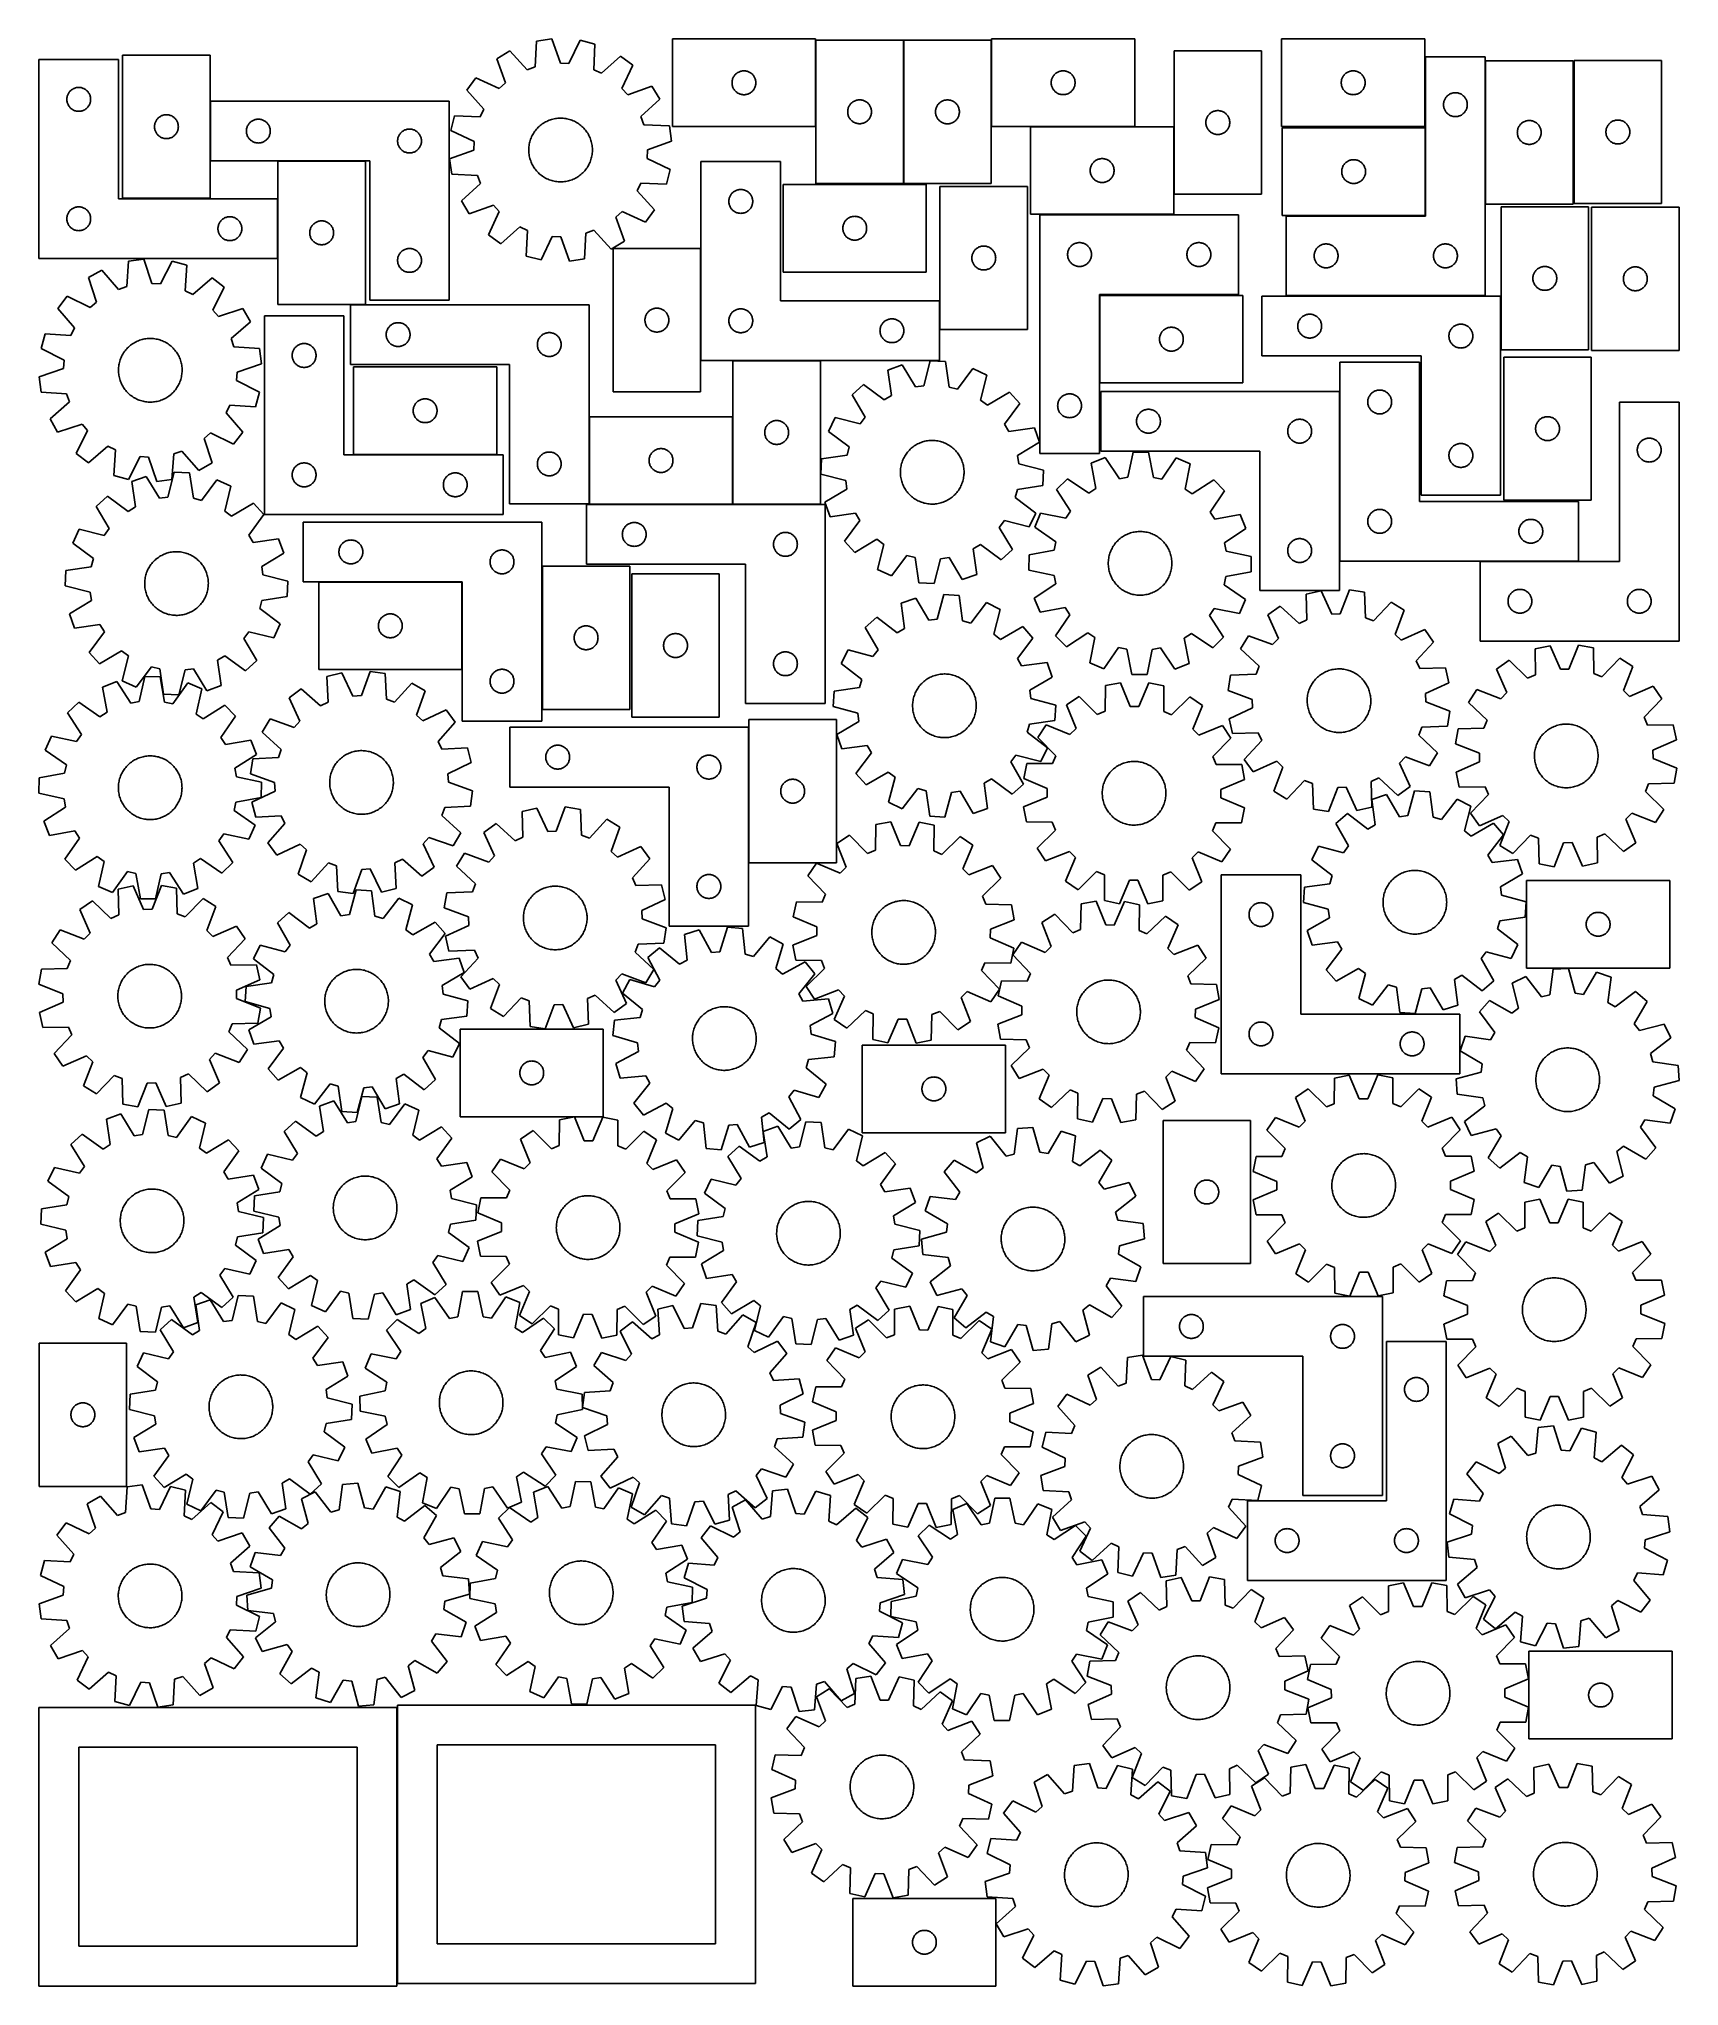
# Model space of a CAD drawing. Header units: millimetres. Extents: x 7 to 1243, y 7 to 1475.
import ezdxf

# ---------------------------------------------------------------- set-up
doc = ezdxf.new("R2010")
doc.units = ezdxf.units.MM
doc.layers.add('COMMON', color=5, linetype='CONTINUOUS', true_color=0x0000ff)
doc.layers.add('CUT', color=7, linetype='CONTINUOUS', true_color=0x000000)

msp = doc.modelspace()

# ---------------------------------------------------------------- linework, layer by layer
at = {"layer": 'COMMON'}
for p, q in [((529.787448, 1123.896793), (529.787448, 1189.765203)), ((541.855304, 955.586981), (541.855304, 853.433899))]:
    msp.add_line(p, q, dxfattribs=at)
at = {"layer": 'CUT'}
for p, q in [((381.824714, 1472.888282), (380.833632, 1453.537309)), ((393.233798, 1474.596573), (381.824714, 1472.888282)), ((399.849217, 1456.384526), (393.233798, 1474.596573)), ((414.592662, 1473.576489), (406.271725, 1456.077792)), ((425.787016, 1470.788676), (414.592662, 1473.576489)), ((424.929417, 1451.431328), (425.787016, 1470.788676)), ((592.229365, 1474.572332), (484.229365, 1474.572332)), ((484.229365, 1474.572332), (484.229365, 1408.572332)), ((592.229365, 1408.572332), (592.229365, 1474.572332)), ((658.467831, 1473.706851), (592.467831, 1473.706851)), ((592.467831, 1473.706851), (592.467831, 1365.706851)), ((658.467831, 1365.706851), (658.467831, 1473.706851)), ((658.713737, 1473.63678), (658.713737, 1365.63678)), ((724.713737, 1473.63678), (658.713737, 1473.63678)), ((724.713737, 1365.63678), (724.713737, 1473.63678)), ((832.970332, 1474.615301), (724.970332, 1474.615301)), ((724.970332, 1474.615301), (724.970332, 1408.615301)), ((832.970332, 1408.615301), (832.970332, 1474.615301)), ((1051.691966, 1474.58161), (943.691966, 1474.58161)), ((943.691966, 1474.58161), (943.691966, 1408.58161)), ((1051.691966, 1408.58161), (1051.691966, 1474.58161)), ((66.511533, 1459.055972), (6.511533, 1459.055972)), ((6.511533, 1459.055972), (6.511533, 1309.055972)), ((66.511533, 1354.055972), (66.511533, 1459.055972)), ((69.655815, 1462.46637), (69.655815, 1354.46637)), ((135.655815, 1462.46637), (69.655815, 1462.46637)), ((135.655815, 1354.46637), (135.655815, 1462.46637)), ((361.701328, 1465.657033), (351.814443, 1459.712711)), ((351.814443, 1459.712711), (358.3041, 1441.455472)), ((374.782627, 1451.362907), (361.701328, 1465.657033)), ((380.833632, 1453.537309), (374.782627, 1451.362907)), ((406.271725, 1456.077792), (399.849217, 1456.384526)), ((445.129663, 1461.672559), (430.745658, 1448.690155)), ((454.405048, 1454.813062), (445.129663, 1461.672559)), ((446.204994, 1437.257392), (454.405048, 1454.813062)), ((928.610135, 1465.585025), (862.610135, 1465.585025)), ((862.610135, 1465.585025), (862.610135, 1357.585025)), ((928.610135, 1357.585025), (928.610135, 1465.585025)), ((1097.271756, 1461.061588), (1052.271756, 1461.061588)), ((1052.271756, 1461.061588), (1052.271756, 1341.061588)), ((1097.271756, 1281.061588), (1097.271756, 1461.061588)), ((1163.490163, 1458.097232), (1097.490163, 1458.097232)), ((1097.490163, 1458.097232), (1097.490163, 1350.097232)), ((1163.490163, 1350.097232), (1163.490163, 1458.097232)), ((1164.297321, 1458.468323), (1164.297321, 1350.468323)), ((1230.297321, 1458.468323), (1164.297321, 1458.468323)), ((1230.297321, 1350.468323), (1230.297321, 1458.468323)), ((335.990138, 1445.331022), (329.130641, 1436.055637)), ((353.545807, 1437.130967), (335.990138, 1445.331022)), ((358.3041, 1441.455472), (353.545807, 1437.130967)), ((430.745658, 1448.690155), (424.929417, 1451.431328)), ((468.786737, 1438.988757), (450.529499, 1432.4991)), ((474.731059, 1429.101871), (468.786737, 1438.988757)), ((529.229365, 1441.572332), (529.248635, 1442.16096)), ((529.248635, 1440.983704), (529.229365, 1441.572332)), ((529.248635, 1442.16096), (529.306362, 1442.747068)), ((529.306362, 1440.397596), (529.248635, 1440.983704)), ((529.306362, 1442.747068), (529.402298, 1443.328145)), ((529.402298, 1439.816519), (529.306362, 1440.397596)), ((529.402298, 1443.328145), (529.536033, 1443.901704)), ((529.536033, 1439.242961), (529.402298, 1439.816519)), ((529.536033, 1443.901704), (529.706994, 1444.465287)), ((529.706994, 1438.679377), (529.536033, 1439.242961)), ((529.706994, 1444.465287), (529.91445, 1445.016483)), ((529.91445, 1445.016483), (530.157511, 1445.55293)), ((530.157511, 1445.55293), (530.435137, 1446.072332)), ((530.435137, 1446.072332), (530.746139, 1446.572464)), ((530.746139, 1446.572464), (531.089185, 1447.051185)), ((531.089185, 1447.051185), (531.462807, 1447.506445)), ((531.462807, 1447.506445), (531.865404, 1447.936293)), ((531.865404, 1447.936293), (532.295253, 1448.33889)), ((532.295253, 1448.33889), (532.750513, 1448.712512)), ((532.750513, 1448.712512), (533.229233, 1449.055559)), ((533.229233, 1449.055559), (533.729365, 1449.366561)), ((533.729365, 1449.366561), (534.248767, 1449.644187)), ((534.248767, 1449.644187), (534.785215, 1449.887248)), ((534.785215, 1449.887248), (535.33641, 1450.094703)), ((535.33641, 1450.094703), (535.899994, 1450.265665)), ((535.899994, 1450.265665), (536.473553, 1450.3994)), ((536.473553, 1450.3994), (537.05463, 1450.495336)), ((537.05463, 1450.495336), (537.640737, 1450.553063)), ((537.640737, 1450.553063), (538.229365, 1450.572332)), ((538.229365, 1450.572332), (538.817994, 1450.553063)), ((538.817994, 1450.553063), (539.404101, 1450.495336)), ((539.404101, 1450.495336), (539.985178, 1450.3994)), ((539.985178, 1450.3994), (540.558737, 1450.265665)), ((540.558737, 1450.265665), (541.122321, 1450.094703)), ((541.122321, 1450.094703), (541.673516, 1449.887248)), ((541.673516, 1449.887248), (542.209964, 1449.644187)), ((542.209964, 1449.644187), (542.729365, 1449.366561)), ((542.729365, 1449.366561), (543.229498, 1449.055559)), ((543.229498, 1449.055559), (543.708218, 1448.712512)), ((543.708218, 1448.712512), (544.163478, 1448.33889)), ((544.163478, 1448.33889), (544.593327, 1447.936293)), ((544.593327, 1447.936293), (544.995924, 1447.506445)), ((544.995924, 1447.506445), (545.369546, 1447.051185)), ((545.369546, 1447.051185), (545.712592, 1446.572464)), ((545.712592, 1446.572464), (546.023594, 1446.072332)), ((546.023594, 1446.072332), (546.30122, 1445.55293)), ((546.30122, 1445.55293), (546.544281, 1445.016483)), ((546.544281, 1445.016483), (546.751737, 1444.465287)), ((546.751737, 1444.465287), (546.922698, 1443.901704)), ((546.922698, 1439.242961), (546.751737, 1438.679377)), ((546.922698, 1443.901704), (547.056433, 1443.328145)), ((547.056433, 1439.816519), (546.922698, 1439.242961)), ((547.056433, 1443.328145), (547.152369, 1442.747068)), ((547.152369, 1440.397596), (547.056433, 1439.816519)), ((547.152369, 1442.747068), (547.210096, 1442.16096)), ((547.210096, 1440.983704), (547.152369, 1440.397596)), ((547.210096, 1442.16096), (547.229365, 1441.572332)), ((547.229365, 1441.572332), (547.210096, 1440.983704)), ((769.970332, 1441.615301), (769.989602, 1442.203929)), ((769.989602, 1441.026673), (769.970332, 1441.615301)), ((769.989602, 1442.203929), (770.047329, 1442.790037)), ((770.047329, 1440.440565), (769.989602, 1441.026673)), ((770.047329, 1442.790037), (770.143265, 1443.371114)), ((770.143265, 1439.859488), (770.047329, 1440.440565)), ((770.143265, 1443.371114), (770.277, 1443.944672)), ((770.277, 1439.28593), (770.143265, 1439.859488)), ((770.277, 1443.944672), (770.447961, 1444.508256)), ((770.447961, 1438.722346), (770.277, 1439.28593)), ((770.447961, 1444.508256), (770.655416, 1445.059452)), ((770.655416, 1445.059452), (770.898478, 1445.595899)), ((770.898478, 1445.595899), (771.176104, 1446.115301)), ((771.176104, 1446.115301), (771.487106, 1446.615433)), ((771.487106, 1446.615433), (771.830152, 1447.094154)), ((771.830152, 1447.094154), (772.203774, 1447.549413)), ((772.203774, 1447.549413), (772.606371, 1447.979262)), ((772.606371, 1447.979262), (773.03622, 1448.381859)), ((773.03622, 1448.381859), (773.491479, 1448.755481)), ((773.491479, 1448.755481), (773.9702, 1449.098527)), ((773.9702, 1449.098527), (774.470332, 1449.40953)), ((774.470332, 1449.40953), (774.989734, 1449.687156)), ((774.989734, 1449.687156), (775.526181, 1449.930217)), ((775.526181, 1449.930217), (776.077377, 1450.137672)), ((776.077377, 1450.137672), (776.640961, 1450.308633)), ((776.640961, 1450.308633), (777.214519, 1450.442368)), ((777.214519, 1450.442368), (777.795597, 1450.538305)), ((777.795597, 1450.538305), (778.381704, 1450.596031)), ((778.381704, 1450.596031), (778.970332, 1450.615301)), ((778.970332, 1450.615301), (779.55896, 1450.596031)), ((779.55896, 1450.596031), (780.145068, 1450.538305)), ((780.145068, 1450.538305), (780.726145, 1450.442368)), ((780.726145, 1450.442368), (781.299704, 1450.308633)), ((781.299704, 1450.308633), (781.863287, 1450.137672)), ((781.863287, 1450.137672), (782.414483, 1449.930217)), ((782.414483, 1449.930217), (782.950931, 1449.687156)), ((782.950931, 1449.687156), (783.470332, 1449.40953)), ((783.470332, 1449.40953), (783.970464, 1449.098527)), ((783.970464, 1449.098527), (784.449185, 1448.755481)), ((784.449185, 1448.755481), (784.904445, 1448.381859)), ((784.904445, 1448.381859), (785.334293, 1447.979262)), ((785.334293, 1447.979262), (785.736891, 1447.549413)), ((785.736891, 1447.549413), (786.110512, 1447.094154)), ((786.110512, 1447.094154), (786.453559, 1446.615433)), ((786.453559, 1446.615433), (786.764561, 1446.115301)), ((786.764561, 1446.115301), (787.042187, 1445.595899)), ((787.042187, 1445.595899), (787.285248, 1445.059452)), ((787.285248, 1445.059452), (787.492703, 1444.508256)), ((787.492703, 1444.508256), (787.663665, 1443.944672)), ((787.663665, 1439.28593), (787.492703, 1438.722346)), ((787.663665, 1443.944672), (787.7974, 1443.371114)), ((787.7974, 1439.859488), (787.663665, 1439.28593)), ((787.7974, 1443.371114), (787.893336, 1442.790037)), ((787.893336, 1440.440565), (787.7974, 1439.859488)), ((787.893336, 1442.790037), (787.951063, 1442.203929)), ((787.951063, 1441.026673), (787.893336, 1440.440565)), ((787.951063, 1442.203929), (787.970332, 1441.615301)), ((787.970332, 1441.615301), (787.951063, 1441.026673)), ((988.691966, 1441.58161), (988.711236, 1442.170238)), ((988.711236, 1440.992981), (988.691966, 1441.58161)), ((988.711236, 1442.170238), (988.768962, 1442.756345)), ((988.768962, 1440.406874), (988.711236, 1440.992981)), ((988.768962, 1442.756345), (988.864899, 1443.337422)), ((988.864899, 1439.825797), (988.768962, 1440.406874)), ((988.864899, 1443.337422), (988.998634, 1443.910981)), ((988.998634, 1439.252238), (988.864899, 1439.825797)), ((988.998634, 1443.910981), (989.169595, 1444.474565)), ((989.169595, 1438.688654), (988.998634, 1439.252238)), ((989.169595, 1444.474565), (989.37705, 1445.02576)), ((989.37705, 1445.02576), (989.620112, 1445.562208)), ((989.620112, 1445.562208), (989.897738, 1446.08161)), ((989.897738, 1446.08161), (990.20874, 1446.581742)), ((990.20874, 1446.581742), (990.551786, 1447.060462)), ((990.551786, 1447.060462), (990.925408, 1447.515722)), ((990.925408, 1447.515722), (991.328005, 1447.945571)), ((991.328005, 1447.945571), (991.757854, 1448.348168)), ((991.757854, 1448.348168), (992.213113, 1448.72179)), ((992.213113, 1448.72179), (992.691834, 1449.064836)), ((992.691834, 1449.064836), (993.191966, 1449.375838)), ((993.191966, 1449.375838), (993.711368, 1449.653464)), ((993.711368, 1449.653464), (994.247815, 1449.896525)), ((994.247815, 1449.896525), (994.799011, 1450.103981)), ((994.799011, 1450.103981), (995.362595, 1450.274942)), ((995.362595, 1450.274942), (995.936153, 1450.408677)), ((995.936153, 1450.408677), (996.51723, 1450.504613)), ((996.51723, 1450.504613), (997.103338, 1450.56234)), ((997.103338, 1450.56234), (997.691966, 1450.58161)), ((997.691966, 1450.58161), (998.280594, 1450.56234)), ((998.280594, 1450.56234), (998.866702, 1450.504613)), ((998.866702, 1450.504613), (999.447779, 1450.408677)), ((999.447779, 1450.408677), (1000.021338, 1450.274942)), ((1000.021338, 1450.274942), (1000.584921, 1450.103981)), ((1000.584921, 1450.103981), (1001.136117, 1449.896525)), ((1001.136117, 1449.896525), (1001.672564, 1449.653464)), ((1001.672564, 1449.653464), (1002.191966, 1449.375838)), ((1002.191966, 1449.375838), (1002.692098, 1449.064836)), ((1002.692098, 1449.064836), (1003.170819, 1448.72179)), ((1003.170819, 1448.72179), (1003.626079, 1448.348168)), ((1003.626079, 1448.348168), (1004.055927, 1447.945571)), ((1004.055927, 1447.945571), (1004.458524, 1447.515722)), ((1004.458524, 1447.515722), (1004.832146, 1447.060462)), ((1004.832146, 1447.060462), (1005.175193, 1446.581742)), ((1005.175193, 1446.581742), (1005.486195, 1446.08161)), ((1005.486195, 1446.08161), (1005.763821, 1445.562208)), ((1005.763821, 1445.562208), (1006.006882, 1445.02576)), ((1006.006882, 1445.02576), (1006.214337, 1444.474565)), ((1006.214337, 1444.474565), (1006.385299, 1443.910981)), ((1006.385299, 1439.252238), (1006.214337, 1438.688654)), ((1006.385299, 1443.910981), (1006.519034, 1443.337422)), ((1006.519034, 1439.825797), (1006.385299, 1439.252238)), ((1006.519034, 1443.337422), (1006.61497, 1442.756345)), ((1006.61497, 1440.406874), (1006.519034, 1439.825797)), ((1006.61497, 1442.756345), (1006.672697, 1442.170238)), ((1006.672697, 1440.992981), (1006.61497, 1440.406874)), ((1006.672697, 1442.170238), (1006.691966, 1441.58161)), ((1006.691966, 1441.58161), (1006.672697, 1440.992981)), ((27.511533, 1429.055972), (27.530803, 1429.6446)), ((27.530803, 1428.467343), (27.511533, 1429.055972)), ((27.530803, 1429.6446), (27.588529, 1430.230707)), ((27.588529, 1427.881236), (27.530803, 1428.467343)), ((27.588529, 1430.230707), (27.684466, 1430.811785)), ((27.684466, 1427.300159), (27.588529, 1427.881236)), ((27.684466, 1430.811785), (27.818201, 1431.385343)), ((27.818201, 1426.7266), (27.684466, 1427.300159)), ((27.818201, 1431.385343), (27.989162, 1431.948927)), ((27.989162, 1426.163016), (27.818201, 1426.7266)), ((27.989162, 1431.948927), (28.196617, 1432.500123)), ((28.196617, 1425.611821), (27.989162, 1426.163016)), ((28.196617, 1432.500123), (28.439678, 1433.03657)), ((28.439678, 1425.075373), (28.196617, 1425.611821)), ((28.439678, 1433.03657), (28.717304, 1433.555972)), ((28.717304, 1424.555972), (28.439678, 1425.075373)), ((28.717304, 1433.555972), (29.028307, 1434.056104)), ((29.028307, 1424.05584), (28.717304, 1424.555972)), ((29.028307, 1434.056104), (29.371353, 1434.534825)), ((29.371353, 1423.577119), (29.028307, 1424.05584)), ((29.371353, 1434.534825), (29.744975, 1434.990084)), ((29.744975, 1434.990084), (30.147572, 1435.419933)), ((30.147572, 1435.419933), (30.577421, 1435.82253)), ((30.577421, 1435.82253), (31.03268, 1436.196152)), ((31.03268, 1436.196152), (31.511401, 1436.539198)), ((31.511401, 1436.539198), (32.011533, 1436.8502)), ((32.011533, 1436.8502), (32.530935, 1437.127826)), ((32.530935, 1437.127826), (33.067382, 1437.370887)), ((33.067382, 1437.370887), (33.618578, 1437.578343)), ((33.618578, 1437.578343), (34.182162, 1437.749304)), ((34.182162, 1437.749304), (34.75572, 1437.883039)), ((34.75572, 1437.883039), (35.336797, 1437.978975)), ((35.336797, 1437.978975), (35.922905, 1438.036702)), ((35.922905, 1438.036702), (36.511533, 1438.055972)), ((36.511533, 1438.055972), (37.100161, 1438.036702)), ((37.100161, 1438.036702), (37.686269, 1437.978975)), ((37.686269, 1437.978975), (38.267346, 1437.883039)), ((38.267346, 1437.883039), (38.840905, 1437.749304)), ((38.840905, 1437.749304), (39.404488, 1437.578343)), ((39.404488, 1437.578343), (39.955684, 1437.370887)), ((39.955684, 1437.370887), (40.492131, 1437.127826)), ((40.492131, 1437.127826), (41.011533, 1436.8502)), ((41.011533, 1436.8502), (41.511665, 1436.539198)), ((41.511665, 1436.539198), (41.990386, 1436.196152)), ((41.990386, 1436.196152), (42.445645, 1435.82253)), ((42.445645, 1435.82253), (42.875494, 1435.419933)), ((42.875494, 1435.419933), (43.278091, 1434.990084)), ((43.278091, 1434.990084), (43.651713, 1434.534825)), ((43.651713, 1434.534825), (43.99476, 1434.056104)), ((43.99476, 1424.05584), (43.651713, 1423.577119)), ((43.99476, 1434.056104), (44.305762, 1433.555972)), ((44.305762, 1424.555972), (43.99476, 1424.05584)), ((44.305762, 1433.555972), (44.583388, 1433.03657)), ((44.583388, 1425.075373), (44.305762, 1424.555972)), ((44.583388, 1433.03657), (44.826449, 1432.500123)), ((44.826449, 1425.611821), (44.583388, 1425.075373)), ((44.826449, 1432.500123), (45.033904, 1431.948927)), ((45.033904, 1426.163016), (44.826449, 1425.611821)), ((45.033904, 1431.948927), (45.204866, 1431.385343)), ((45.204866, 1426.7266), (45.033904, 1426.163016)), ((45.204866, 1431.385343), (45.338601, 1430.811785)), ((45.338601, 1427.300159), (45.204866, 1426.7266)), ((45.338601, 1430.811785), (45.434537, 1430.230707)), ((45.434537, 1427.881236), (45.338601, 1427.300159)), ((45.434537, 1430.230707), (45.492263, 1429.6446)), ((45.492263, 1428.467343), (45.434537, 1427.881236)), ((45.492263, 1429.6446), (45.511533, 1429.055972)), ((45.511533, 1429.055972), (45.492263, 1428.467343)), ((315.995844, 1427.651678), (135.995844, 1427.651678)), ((135.995844, 1427.651678), (135.995844, 1382.651678)), ((315.995844, 1277.651678), (315.995844, 1427.651678)), ((329.130641, 1436.055637), (342.113045, 1421.671632)), ((450.529499, 1432.4991), (446.204994, 1437.257392)), ((460.436933, 1416.020573), (474.731059, 1429.101871)), ((529.91445, 1438.128181), (529.706994, 1438.679377)), ((530.157511, 1437.591734), (529.91445, 1438.128181)), ((530.435137, 1437.072332), (530.157511, 1437.591734)), ((530.746139, 1436.5722), (530.435137, 1437.072332)), ((531.089185, 1436.093479), (530.746139, 1436.5722)), ((531.462807, 1435.63822), (531.089185, 1436.093479)), ((531.865404, 1435.208371), (531.462807, 1435.63822)), ((532.295253, 1434.805774), (531.865404, 1435.208371)), ((532.750513, 1434.432152), (532.295253, 1434.805774)), ((533.229233, 1434.089106), (532.750513, 1434.432152)), ((533.729365, 1433.778104), (533.229233, 1434.089106)), ((534.248767, 1433.500478), (533.729365, 1433.778104)), ((534.785215, 1433.257416), (534.248767, 1433.500478)), ((535.33641, 1433.049961), (534.785215, 1433.257416)), ((535.899994, 1432.879), (535.33641, 1433.049961)), ((536.473553, 1432.745265), (535.899994, 1432.879)), ((537.05463, 1432.649328), (536.473553, 1432.745265)), ((537.640737, 1432.591602), (537.05463, 1432.649328)), ((538.229365, 1432.572332), (537.640737, 1432.591602)), ((538.817994, 1432.591602), (538.229365, 1432.572332)), ((539.404101, 1432.649328), (538.817994, 1432.591602)), ((539.985178, 1432.745265), (539.404101, 1432.649328)), ((540.558737, 1432.879), (539.985178, 1432.745265)), ((541.122321, 1433.049961), (540.558737, 1432.879)), ((541.673516, 1433.257416), (541.122321, 1433.049961)), ((542.209964, 1433.500478), (541.673516, 1433.257416)), ((542.729365, 1433.778104), (542.209964, 1433.500478)), ((543.229498, 1434.089106), (542.729365, 1433.778104)), ((543.708218, 1434.432152), (543.229498, 1434.089106)), ((544.163478, 1434.805774), (543.708218, 1434.432152)), ((544.593327, 1435.208371), (544.163478, 1434.805774)), ((544.995924, 1435.63822), (544.593327, 1435.208371)), ((545.369546, 1436.093479), (544.995924, 1435.63822)), ((545.712592, 1436.5722), (545.369546, 1436.093479)), ((546.023594, 1437.072332), (545.712592, 1436.5722)), ((546.30122, 1437.591734), (546.023594, 1437.072332)), ((546.544281, 1438.128181), (546.30122, 1437.591734)), ((546.751737, 1438.679377), (546.544281, 1438.128181)), ((617.395977, 1423.68745), (617.673603, 1424.206851)), ((617.673603, 1424.206851), (617.984605, 1424.706983)), ((617.984605, 1424.706983), (618.327651, 1425.185704)), ((618.327651, 1425.185704), (618.701273, 1425.640964)), ((618.701273, 1425.640964), (619.10387, 1426.070812)), ((619.10387, 1426.070812), (619.533719, 1426.47341)), ((619.533719, 1426.47341), (619.988978, 1426.847031)), ((619.988978, 1426.847031), (620.467699, 1427.190078)), ((620.467699, 1427.190078), (620.967831, 1427.50108)), ((620.967831, 1427.50108), (621.487233, 1427.778706)), ((621.487233, 1427.778706), (622.02368, 1428.021767)), ((622.02368, 1428.021767), (622.574876, 1428.229222)), ((622.574876, 1428.229222), (623.13846, 1428.400184)), ((623.13846, 1428.400184), (623.712018, 1428.533919)), ((623.712018, 1428.533919), (624.293096, 1428.629855)), ((624.293096, 1428.629855), (624.879203, 1428.687582)), ((624.879203, 1428.687582), (625.467831, 1428.706851)), ((625.467831, 1428.706851), (626.056459, 1428.687582)), ((626.056459, 1428.687582), (626.642567, 1428.629855)), ((626.642567, 1428.629855), (627.223644, 1428.533919)), ((627.223644, 1428.533919), (627.797203, 1428.400184)), ((627.797203, 1428.400184), (628.360786, 1428.229222)), ((628.360786, 1428.229222), (628.911982, 1428.021767)), ((628.911982, 1428.021767), (629.44843, 1427.778706)), ((629.44843, 1427.778706), (629.967831, 1427.50108)), ((629.967831, 1427.50108), (630.467963, 1427.190078)), ((630.467963, 1427.190078), (630.946684, 1426.847031)), ((630.946684, 1426.847031), (631.401944, 1426.47341)), ((631.401944, 1426.47341), (631.831792, 1426.070812)), ((631.831792, 1426.070812), (632.23439, 1425.640964)), ((632.23439, 1425.640964), (632.608011, 1425.185704)), ((632.608011, 1425.185704), (632.951058, 1424.706983)), ((632.951058, 1424.706983), (633.26206, 1424.206851)), ((633.26206, 1424.206851), (633.539686, 1423.68745)), ((683.641883, 1423.617378), (683.919509, 1424.13678)), ((683.919509, 1424.13678), (684.230511, 1424.636912)), ((684.230511, 1424.636912), (684.573557, 1425.115633)), ((684.573557, 1425.115633), (684.947179, 1425.570892)), ((684.947179, 1425.570892), (685.349776, 1426.000741)), ((685.349776, 1426.000741), (685.779625, 1426.403338)), ((685.779625, 1426.403338), (686.234884, 1426.77696)), ((686.234884, 1426.77696), (686.713605, 1427.120007)), ((686.713605, 1427.120007), (687.213737, 1427.431009)), ((687.213737, 1427.431009), (687.733139, 1427.708635)), ((687.733139, 1427.708635), (688.269586, 1427.951696)), ((688.269586, 1427.951696), (688.820782, 1428.159151)), ((688.820782, 1428.159151), (689.384366, 1428.330113)), ((689.384366, 1428.330113), (689.957924, 1428.463848)), ((689.957924, 1428.463848), (690.539001, 1428.559784)), ((690.539001, 1428.559784), (691.125109, 1428.61751)), ((691.125109, 1428.61751), (691.713737, 1428.63678)), ((691.713737, 1428.63678), (692.302365, 1428.61751)), ((692.302365, 1428.61751), (692.888473, 1428.559784)), ((692.888473, 1428.559784), (693.46955, 1428.463848)), ((693.46955, 1428.463848), (694.043109, 1428.330113)), ((694.043109, 1428.330113), (694.606692, 1428.159151)), ((694.606692, 1428.159151), (695.157888, 1427.951696)), ((695.157888, 1427.951696), (695.694335, 1427.708635)), ((695.694335, 1427.708635), (696.213737, 1427.431009)), ((696.213737, 1427.431009), (696.713869, 1427.120007)), ((696.713869, 1427.120007), (697.19259, 1426.77696)), ((697.19259, 1426.77696), (697.64785, 1426.403338)), ((697.64785, 1426.403338), (698.077698, 1426.000741)), ((698.077698, 1426.000741), (698.480295, 1425.570892)), ((698.480295, 1425.570892), (698.853917, 1425.115633)), ((698.853917, 1425.115633), (699.196964, 1424.636912)), ((699.196964, 1424.636912), (699.507966, 1424.13678)), ((699.507966, 1424.13678), (699.785592, 1423.617378)), ((770.655416, 1438.17115), (770.447961, 1438.722346)), ((770.898478, 1437.634703), (770.655416, 1438.17115)), ((771.176104, 1437.115301), (770.898478, 1437.634703)), ((771.487106, 1436.615169), (771.176104, 1437.115301)), ((771.830152, 1436.136448), (771.487106, 1436.615169)), ((772.203774, 1435.681189), (771.830152, 1436.136448)), ((772.606371, 1435.25134), (772.203774, 1435.681189)), ((773.03622, 1434.848743), (772.606371, 1435.25134)), ((773.491479, 1434.475121), (773.03622, 1434.848743)), ((773.9702, 1434.132074), (773.491479, 1434.475121)), ((774.470332, 1433.821072), (773.9702, 1434.132074)), ((774.989734, 1433.543446), (774.470332, 1433.821072)), ((775.526181, 1433.300385), (774.989734, 1433.543446)), ((776.077377, 1433.09293), (775.526181, 1433.300385)), ((776.640961, 1432.921969), (776.077377, 1433.09293)), ((777.214519, 1432.788233), (776.640961, 1432.921969)), ((777.795597, 1432.692297), (777.214519, 1432.788233)), ((778.381704, 1432.634571), (777.795597, 1432.692297)), ((778.970332, 1432.615301), (778.381704, 1432.634571)), ((779.55896, 1432.634571), (778.970332, 1432.615301)), ((780.145068, 1432.692297), (779.55896, 1432.634571)), ((780.726145, 1432.788233), (780.145068, 1432.692297)), ((781.299704, 1432.921969), (780.726145, 1432.788233)), ((781.863287, 1433.09293), (781.299704, 1432.921969)), ((782.414483, 1433.300385), (781.863287, 1433.09293)), ((782.950931, 1433.543446), (782.414483, 1433.300385)), ((783.470332, 1433.821072), (782.950931, 1433.543446)), ((783.970464, 1434.132074), (783.470332, 1433.821072)), ((784.449185, 1434.475121), (783.970464, 1434.132074)), ((784.904445, 1434.848743), (784.449185, 1434.475121)), ((785.334293, 1435.25134), (784.904445, 1434.848743)), ((785.736891, 1435.681189), (785.334293, 1435.25134)), ((786.110512, 1436.136448), (785.736891, 1435.681189)), ((786.453559, 1436.615169), (786.110512, 1436.136448)), ((786.764561, 1437.115301), (786.453559, 1436.615169)), ((787.042187, 1437.634703), (786.764561, 1437.115301)), ((787.285248, 1438.17115), (787.042187, 1437.634703)), ((787.492703, 1438.722346), (787.285248, 1438.17115)), ((989.37705, 1438.137459), (989.169595, 1438.688654)), ((989.620112, 1437.601011), (989.37705, 1438.137459)), ((989.897738, 1437.08161), (989.620112, 1437.601011)), ((990.20874, 1436.581477), (989.897738, 1437.08161)), ((990.551786, 1436.102757), (990.20874, 1436.581477)), ((990.925408, 1435.647497), (990.551786, 1436.102757)), ((991.328005, 1435.217649), (990.925408, 1435.647497)), ((991.757854, 1434.815051), (991.328005, 1435.217649)), ((992.213113, 1434.441429), (991.757854, 1434.815051)), ((992.691834, 1434.098383), (992.213113, 1434.441429)), ((993.191966, 1433.787381), (992.691834, 1434.098383)), ((993.711368, 1433.509755), (993.191966, 1433.787381)), ((994.247815, 1433.266694), (993.711368, 1433.509755)), ((994.799011, 1433.059238), (994.247815, 1433.266694)), ((995.362595, 1432.888277), (994.799011, 1433.059238)), ((995.936153, 1432.754542), (995.362595, 1432.888277)), ((996.51723, 1432.658606), (995.936153, 1432.754542)), ((997.103338, 1432.600879), (996.51723, 1432.658606)), ((997.691966, 1432.58161), (997.103338, 1432.600879)), ((998.280594, 1432.600879), (997.691966, 1432.58161)), ((998.866702, 1432.658606), (998.280594, 1432.600879)), ((999.447779, 1432.754542), (998.866702, 1432.658606)), ((1000.021338, 1432.888277), (999.447779, 1432.754542)), ((1000.584921, 1433.059238), (1000.021338, 1432.888277)), ((1001.136117, 1433.266694), (1000.584921, 1433.059238)), ((1001.672564, 1433.509755), (1001.136117, 1433.266694)), ((1002.191966, 1433.787381), (1001.672564, 1433.509755)), ((1002.692098, 1434.098383), (1002.191966, 1433.787381)), ((1003.170819, 1434.441429), (1002.692098, 1434.098383)), ((1003.626079, 1434.815051), (1003.170819, 1434.441429)), ((1004.055927, 1435.217649), (1003.626079, 1434.815051)), ((1004.458524, 1435.647497), (1004.055927, 1435.217649)), ((1004.832146, 1436.102757), (1004.458524, 1435.647497)), ((1005.175193, 1436.581477), (1004.832146, 1436.102757)), ((1005.486195, 1437.08161), (1005.175193, 1436.581477)), ((1005.763821, 1437.601011), (1005.486195, 1437.08161)), ((1006.006882, 1438.137459), (1005.763821, 1437.601011)), ((1006.214337, 1438.688654), (1006.006882, 1438.137459)), ((1065.771756, 1425.061588), (1065.791026, 1425.650216)), ((1065.791026, 1424.472959), (1065.771756, 1425.061588)), ((1065.791026, 1425.650216), (1065.848752, 1426.236323)), ((1065.848752, 1423.886852), (1065.791026, 1424.472959)), ((1065.848752, 1426.236323), (1065.944688, 1426.817401)), ((1065.944688, 1426.817401), (1066.078423, 1427.390959)), ((1066.078423, 1427.390959), (1066.249385, 1427.954543)), ((1066.249385, 1427.954543), (1066.45684, 1428.505739)), ((1066.45684, 1428.505739), (1066.699901, 1429.042186)), ((1066.699901, 1429.042186), (1066.977527, 1429.561588)), ((1066.977527, 1429.561588), (1067.288529, 1430.06172)), ((1067.288529, 1430.06172), (1067.631576, 1430.540441)), ((1067.631576, 1430.540441), (1068.005198, 1430.9957)), ((1068.005198, 1430.9957), (1068.407795, 1431.425549)), ((1068.407795, 1431.425549), (1068.837644, 1431.828146)), ((1068.837644, 1431.828146), (1069.292903, 1432.201768)), ((1069.292903, 1432.201768), (1069.771624, 1432.544814)), ((1069.771624, 1432.544814), (1070.271756, 1432.855816)), ((1070.271756, 1432.855816), (1070.791158, 1433.133442)), ((1070.791158, 1433.133442), (1071.327605, 1433.376503)), ((1071.327605, 1433.376503), (1071.878801, 1433.583959)), ((1071.878801, 1433.583959), (1072.442384, 1433.75492)), ((1072.442384, 1433.75492), (1073.015943, 1433.888655)), ((1073.015943, 1433.888655), (1073.59702, 1433.984591)), ((1073.59702, 1433.984591), (1074.183128, 1434.042318)), ((1074.183128, 1434.042318), (1074.771756, 1434.061588)), ((1074.771756, 1434.061588), (1075.360384, 1434.042318)), ((1075.360384, 1434.042318), (1075.946492, 1433.984591)), ((1075.946492, 1433.984591), (1076.527569, 1433.888655)), ((1076.527569, 1433.888655), (1077.101127, 1433.75492)), ((1077.101127, 1433.75492), (1077.664711, 1433.583959)), ((1077.664711, 1433.583959), (1078.215907, 1433.376503)), ((1078.215907, 1433.376503), (1078.752354, 1433.133442)), ((1078.752354, 1433.133442), (1079.271756, 1432.855816)), ((1079.271756, 1432.855816), (1079.771888, 1432.544814)), ((1079.771888, 1432.544814), (1080.250609, 1432.201768)), ((1080.250609, 1432.201768), (1080.705868, 1431.828146)), ((1080.705868, 1431.828146), (1081.135717, 1431.425549)), ((1081.135717, 1431.425549), (1081.538314, 1430.9957)), ((1081.538314, 1430.9957), (1081.911936, 1430.540441)), ((1081.911936, 1430.540441), (1082.254982, 1430.06172)), ((1082.254982, 1430.06172), (1082.565984, 1429.561588)), ((1082.565984, 1429.561588), (1082.843611, 1429.042186)), ((1082.843611, 1429.042186), (1083.086672, 1428.505739)), ((1083.086672, 1428.505739), (1083.294127, 1427.954543)), ((1083.294127, 1427.954543), (1083.465088, 1427.390959)), ((1083.465088, 1427.390959), (1083.598823, 1426.817401)), ((1083.598823, 1426.817401), (1083.69476, 1426.236323)), ((1083.69476, 1426.236323), (1083.752486, 1425.650216)), ((1083.752486, 1424.472959), (1083.69476, 1423.886852)), ((1083.752486, 1425.650216), (1083.771756, 1425.061588)), ((1083.771756, 1425.061588), (1083.752486, 1424.472959)), ((29.744975, 1423.121859), (29.371353, 1423.577119)), ((30.147572, 1422.692011), (29.744975, 1423.121859)), ((30.577421, 1422.289413), (30.147572, 1422.692011)), ((31.03268, 1421.915792), (30.577421, 1422.289413)), ((31.511401, 1421.572745), (31.03268, 1421.915792)), ((32.011533, 1421.261743), (31.511401, 1421.572745)), ((32.530935, 1420.984117), (32.011533, 1421.261743)), ((33.067382, 1420.741056), (32.530935, 1420.984117)), ((33.618578, 1420.5336), (33.067382, 1420.741056)), ((34.182162, 1420.362639), (33.618578, 1420.5336)), ((34.75572, 1420.228904), (34.182162, 1420.362639)), ((35.336797, 1420.132968), (34.75572, 1420.228904)), ((35.922905, 1420.075241), (35.336797, 1420.132968)), ((36.511533, 1420.055972), (35.922905, 1420.075241)), ((37.100161, 1420.075241), (36.511533, 1420.055972)), ((37.686269, 1420.132968), (37.100161, 1420.075241)), ((38.267346, 1420.228904), (37.686269, 1420.132968)), ((38.840905, 1420.362639), (38.267346, 1420.228904)), ((39.404488, 1420.5336), (38.840905, 1420.362639)), ((39.955684, 1420.741056), (39.404488, 1420.5336)), ((40.492131, 1420.984117), (39.955684, 1420.741056)), ((41.011533, 1421.261743), (40.492131, 1420.984117)), ((41.511665, 1421.572745), (41.011533, 1421.261743)), ((41.990386, 1421.915792), (41.511665, 1421.572745)), ((42.445645, 1422.289413), (41.990386, 1421.915792)), ((42.875494, 1422.692011), (42.445645, 1422.289413)), ((43.278091, 1423.121859), (42.875494, 1422.692011)), ((43.651713, 1423.577119), (43.278091, 1423.121859)), ((93.675085, 1409.054998), (93.732811, 1409.641106)), ((93.732811, 1409.641106), (93.828747, 1410.222183)), ((93.828747, 1410.222183), (93.962482, 1410.795741)), ((93.962482, 1410.795741), (94.133444, 1411.359325)), ((94.133444, 1411.359325), (94.340899, 1411.910521)), ((94.340899, 1411.910521), (94.58396, 1412.446968)), ((94.58396, 1412.446968), (94.861586, 1412.96637)), ((94.861586, 1412.96637), (95.172588, 1413.466502)), ((95.172588, 1413.466502), (95.515635, 1413.945223)), ((95.515635, 1413.945223), (95.889257, 1414.400482)), ((95.889257, 1414.400482), (96.291854, 1414.830331)), ((96.291854, 1414.830331), (96.721703, 1415.232928)), ((96.721703, 1415.232928), (97.176962, 1415.60655)), ((97.176962, 1415.60655), (97.655683, 1415.949596)), ((97.655683, 1415.949596), (98.155815, 1416.260599)), ((98.155815, 1416.260599), (98.675217, 1416.538225)), ((98.675217, 1416.538225), (99.211664, 1416.781286)), ((99.211664, 1416.781286), (99.76286, 1416.988741)), ((99.76286, 1416.988741), (100.326443, 1417.159702)), ((100.326443, 1417.159702), (100.900002, 1417.293437)), ((100.900002, 1417.293437), (101.481079, 1417.389374)), ((101.481079, 1417.389374), (102.067187, 1417.4471)), ((102.067187, 1417.4471), (102.655815, 1417.46637)), ((102.655815, 1417.46637), (103.244443, 1417.4471)), ((103.244443, 1417.4471), (103.830551, 1417.389374)), ((103.830551, 1417.389374), (104.411628, 1417.293437)), ((104.411628, 1417.293437), (104.985186, 1417.159702)), ((104.985186, 1417.159702), (105.54877, 1416.988741)), ((105.54877, 1416.988741), (106.099966, 1416.781286)), ((106.099966, 1416.781286), (106.636413, 1416.538225)), ((106.636413, 1416.538225), (107.155815, 1416.260599)), ((107.155815, 1416.260599), (107.655947, 1415.949596)), ((107.655947, 1415.949596), (108.134668, 1415.60655)), ((108.134668, 1415.60655), (108.589927, 1415.232928)), ((108.589927, 1415.232928), (109.019776, 1414.830331)), ((109.019776, 1414.830331), (109.422373, 1414.400482)), ((109.422373, 1414.400482), (109.795995, 1413.945223)), ((109.795995, 1413.945223), (110.139041, 1413.466502)), ((110.139041, 1413.466502), (110.450043, 1412.96637)), ((110.450043, 1412.96637), (110.72767, 1412.446968)), ((110.72767, 1412.446968), (110.970731, 1411.910521)), ((110.970731, 1411.910521), (111.178186, 1411.359325)), ((111.178186, 1411.359325), (111.349147, 1410.795741)), ((111.349147, 1410.795741), (111.482882, 1410.222183)), ((111.482882, 1410.222183), (111.578819, 1409.641106)), ((111.578819, 1409.641106), (111.636545, 1409.054998)), ((163.923989, 1409.132277), (164.201615, 1409.651678)), ((164.201615, 1409.651678), (164.512618, 1410.15181)), ((164.512618, 1410.15181), (164.855664, 1410.630531)), ((164.855664, 1410.630531), (165.229286, 1411.085791)), ((165.229286, 1411.085791), (165.631883, 1411.515639)), ((165.631883, 1411.515639), (166.061732, 1411.918237)), ((166.061732, 1411.918237), (166.516991, 1412.291858)), ((166.516991, 1412.291858), (166.995712, 1412.634905)), ((166.995712, 1412.634905), (167.495844, 1412.945907)), ((167.495844, 1412.945907), (168.015246, 1413.223533)), ((168.015246, 1413.223533), (168.551693, 1413.466594)), ((168.551693, 1413.466594), (169.102889, 1413.674049)), ((169.102889, 1413.674049), (169.666473, 1413.845011)), ((169.666473, 1413.845011), (170.240031, 1413.978746)), ((170.240031, 1413.978746), (170.821108, 1414.074682)), ((170.821108, 1414.074682), (171.407216, 1414.132409)), ((171.407216, 1414.132409), (171.995844, 1414.151678)), ((171.995844, 1414.151678), (172.584472, 1414.132409)), ((172.584472, 1414.132409), (173.17058, 1414.074682)), ((173.17058, 1414.074682), (173.751657, 1413.978746)), ((173.751657, 1413.978746), (174.325215, 1413.845011)), ((174.325215, 1413.845011), (174.888799, 1413.674049)), ((174.888799, 1413.674049), (175.439995, 1413.466594)), ((175.439995, 1413.466594), (175.976442, 1413.223533)), ((175.976442, 1413.223533), (176.495844, 1412.945907)), ((176.495844, 1412.945907), (176.995976, 1412.634905)), ((176.995976, 1412.634905), (177.474697, 1412.291858)), ((177.474697, 1412.291858), (177.929956, 1411.918237)), ((177.929956, 1411.918237), (178.359805, 1411.515639)), ((178.359805, 1411.515639), (178.762402, 1411.085791)), ((178.762402, 1411.085791), (179.136024, 1410.630531)), ((179.136024, 1410.630531), (179.479071, 1410.15181)), ((179.479071, 1410.15181), (179.790073, 1409.651678)), ((179.790073, 1409.651678), (180.067699, 1409.132277)), ((320.014524, 1416.712989), (317.22671, 1405.518635)), ((339.371872, 1415.855391), (320.014524, 1416.712989)), ((342.113045, 1421.671632), (339.371872, 1415.855391)), ((384.570048, 1409.298447), (385.334729, 1409.909969)), ((385.334729, 1409.909969), (386.123717, 1410.489791)), ((386.123717, 1410.489791), (386.935698, 1411.036949)), ((386.935698, 1411.036949), (387.769321, 1411.550532)), ((387.769321, 1411.550532), (388.623199, 1412.029685)), ((388.623199, 1412.029685), (389.49591, 1412.473612)), ((389.49591, 1412.473612), (390.386002, 1412.881572)), ((390.386002, 1412.881572), (391.291993, 1413.252887)), ((391.291993, 1413.252887), (392.212376, 1413.586938)), ((392.212376, 1413.586938), (393.145619, 1413.883171)), ((393.145619, 1413.883171), (394.090167, 1414.141092)), ((394.090167, 1414.141092), (395.04445, 1414.360271)), ((395.04445, 1414.360271), (396.006879, 1414.540344)), ((396.006879, 1414.540344), (396.975851, 1414.681011)), ((396.975851, 1414.681011), (397.949755, 1414.782037)), ((397.949755, 1414.782037), (398.926969, 1414.843256)), ((398.926969, 1414.843256), (399.905867, 1414.864564)), ((399.905867, 1414.864564), (400.88482, 1414.845927)), ((400.88482, 1414.845927), (401.862197, 1414.787375)), ((401.862197, 1414.787375), (402.836373, 1414.689007)), ((402.836373, 1414.689007), (403.805726, 1414.550984)), ((403.805726, 1414.550984), (404.768642, 1414.373538)), ((404.768642, 1414.373538), (405.72352, 1414.156964)), ((405.72352, 1414.156964), (406.668769, 1413.901622)), ((406.668769, 1413.901622), (407.602816, 1413.607937)), ((407.602816, 1413.607937), (408.524107, 1413.276398)), ((408.524107, 1413.276398), (409.431108, 1412.907557)), ((409.431108, 1412.907557), (410.32231, 1412.502027)), ((410.32231, 1412.502027), (411.196229, 1412.060484)), ((411.196229, 1412.060484), (412.051412, 1411.583663)), ((412.051412, 1411.583663), (412.886433, 1411.072356)), ((412.886433, 1411.072356), (413.699904, 1410.527416)), ((413.699904, 1410.527416), (414.490471, 1409.949749)), ((414.490471, 1409.949749), (415.256818, 1409.340317)), ((462.611335, 1409.969568), (460.436933, 1416.020573)), ((481.962309, 1408.978486), (462.611335, 1409.969568)), ((616.467831, 1419.706851), (616.487101, 1420.295479)), ((616.487101, 1419.118223), (616.467831, 1419.706851)), ((616.487101, 1420.295479), (616.544828, 1420.881587)), ((616.544828, 1418.532116), (616.487101, 1419.118223)), ((616.544828, 1420.881587), (616.640764, 1421.462664)), ((616.640764, 1417.951038), (616.544828, 1418.532116)), ((616.640764, 1421.462664), (616.774499, 1422.036223)), ((616.774499, 1417.37748), (616.640764, 1417.951038)), ((616.774499, 1422.036223), (616.94546, 1422.599807)), ((616.94546, 1416.813896), (616.774499, 1417.37748)), ((616.94546, 1422.599807), (617.152915, 1423.151002)), ((617.152915, 1416.2627), (616.94546, 1416.813896)), ((617.152915, 1423.151002), (617.395977, 1423.68745)), ((617.395977, 1415.726253), (617.152915, 1416.2627)), ((617.673603, 1415.206851), (617.395977, 1415.726253)), ((617.984605, 1414.706719), (617.673603, 1415.206851)), ((618.327651, 1414.227998), (617.984605, 1414.706719)), ((618.701273, 1413.772739), (618.327651, 1414.227998)), ((619.10387, 1413.34289), (618.701273, 1413.772739)), ((619.533719, 1412.940293), (619.10387, 1413.34289)), ((619.988978, 1412.566671), (619.533719, 1412.940293)), ((620.467699, 1412.223625), (619.988978, 1412.566671)), ((620.967831, 1411.912623), (620.467699, 1412.223625)), ((621.487233, 1411.634997), (620.967831, 1411.912623)), ((622.02368, 1411.391936), (621.487233, 1411.634997)), ((622.574876, 1411.18448), (622.02368, 1411.391936)), ((623.13846, 1411.013519), (622.574876, 1411.18448)), ((623.712018, 1410.879784), (623.13846, 1411.013519)), ((624.293096, 1410.783848), (623.712018, 1410.879784)), ((624.879203, 1410.726121), (624.293096, 1410.783848)), ((625.467831, 1410.706851), (624.879203, 1410.726121)), ((626.056459, 1410.726121), (625.467831, 1410.706851)), ((626.642567, 1410.783848), (626.056459, 1410.726121)), ((627.223644, 1410.879784), (626.642567, 1410.783848)), ((627.797203, 1411.013519), (627.223644, 1410.879784)), ((628.360786, 1411.18448), (627.797203, 1411.013519)), ((628.911982, 1411.391936), (628.360786, 1411.18448)), ((629.44843, 1411.634997), (628.911982, 1411.391936)), ((629.967831, 1411.912623), (629.44843, 1411.634997)), ((630.467963, 1412.223625), (629.967831, 1411.912623)), ((630.946684, 1412.566671), (630.467963, 1412.223625)), ((631.401944, 1412.940293), (630.946684, 1412.566671)), ((631.831792, 1413.34289), (631.401944, 1412.940293)), ((632.23439, 1413.772739), (631.831792, 1413.34289)), ((632.608011, 1414.227998), (632.23439, 1413.772739)), ((632.951058, 1414.706719), (632.608011, 1414.227998)), ((633.26206, 1415.206851), (632.951058, 1414.706719)), ((633.539686, 1415.726253), (633.26206, 1415.206851)), ((633.539686, 1423.68745), (633.782747, 1423.151002)), ((633.782747, 1416.2627), (633.539686, 1415.726253)), ((633.782747, 1423.151002), (633.990202, 1422.599807)), ((633.990202, 1416.813896), (633.782747, 1416.2627)), ((633.990202, 1422.599807), (634.161164, 1422.036223)), ((634.161164, 1417.37748), (633.990202, 1416.813896)), ((634.161164, 1422.036223), (634.294899, 1421.462664)), ((634.294899, 1417.951038), (634.161164, 1417.37748)), ((634.294899, 1421.462664), (634.390835, 1420.881587)), ((634.390835, 1418.532116), (634.294899, 1417.951038)), ((634.390835, 1420.881587), (634.448562, 1420.295479)), ((634.448562, 1419.118223), (634.390835, 1418.532116)), ((634.448562, 1420.295479), (634.467831, 1419.706851)), ((634.467831, 1419.706851), (634.448562, 1419.118223)), ((682.713737, 1419.63678), (682.733007, 1420.225408)), ((682.733007, 1419.048152), (682.713737, 1419.63678)), ((682.733007, 1420.225408), (682.790733, 1420.811516)), ((682.790733, 1418.462044), (682.733007, 1419.048152)), ((682.790733, 1420.811516), (682.88667, 1421.392593)), ((682.88667, 1417.880967), (682.790733, 1418.462044)), ((682.88667, 1421.392593), (683.020405, 1421.966151)), ((683.020405, 1417.307409), (682.88667, 1417.880967)), ((683.020405, 1421.966151), (683.191366, 1422.529735)), ((683.191366, 1416.743825), (683.020405, 1417.307409)), ((683.191366, 1422.529735), (683.398821, 1423.080931)), ((683.398821, 1416.192629), (683.191366, 1416.743825)), ((683.398821, 1423.080931), (683.641883, 1423.617378)), ((683.641883, 1415.656182), (683.398821, 1416.192629)), ((683.919509, 1415.13678), (683.641883, 1415.656182)), ((684.230511, 1414.636648), (683.919509, 1415.13678)), ((684.573557, 1414.157927), (684.230511, 1414.636648)), ((684.947179, 1413.702668), (684.573557, 1414.157927)), ((685.349776, 1413.272819), (684.947179, 1413.702668)), ((685.779625, 1412.870222), (685.349776, 1413.272819)), ((686.234884, 1412.4966), (685.779625, 1412.870222)), ((686.713605, 1412.153554), (686.234884, 1412.4966)), ((687.213737, 1411.842551), (686.713605, 1412.153554)), ((687.733139, 1411.564925), (687.213737, 1411.842551)), ((688.269586, 1411.321864), (687.733139, 1411.564925)), ((688.820782, 1411.114409), (688.269586, 1411.321864)), ((689.384366, 1410.943448), (688.820782, 1411.114409)), ((689.957924, 1410.809713), (689.384366, 1410.943448)), ((690.539001, 1410.713776), (689.957924, 1410.809713)), ((691.125109, 1410.65605), (690.539001, 1410.713776)), ((691.713737, 1410.63678), (691.125109, 1410.65605)), ((692.302365, 1410.65605), (691.713737, 1410.63678)), ((692.888473, 1410.713776), (692.302365, 1410.65605)), ((693.46955, 1410.809713), (692.888473, 1410.713776)), ((694.043109, 1410.943448), (693.46955, 1410.809713)), ((694.606692, 1411.114409), (694.043109, 1410.943448)), ((695.157888, 1411.321864), (694.606692, 1411.114409)), ((695.694335, 1411.564925), (695.157888, 1411.321864)), ((696.213737, 1411.842551), (695.694335, 1411.564925)), ((696.713869, 1412.153554), (696.213737, 1411.842551)), ((697.19259, 1412.4966), (696.713869, 1412.153554)), ((697.64785, 1412.870222), (697.19259, 1412.4966)), ((698.077698, 1413.272819), (697.64785, 1412.870222)), ((698.480295, 1413.702668), (698.077698, 1413.272819)), ((698.853917, 1414.157927), (698.480295, 1413.702668)), ((699.196964, 1414.636648), (698.853917, 1414.157927)), ((699.507966, 1415.13678), (699.196964, 1414.636648)), ((699.785592, 1415.656182), (699.507966, 1415.13678)), ((699.785592, 1423.617378), (700.028653, 1423.080931)), ((700.028653, 1416.192629), (699.785592, 1415.656182)), ((700.028653, 1423.080931), (700.236108, 1422.529735)), ((700.236108, 1416.743825), (700.028653, 1416.192629)), ((700.236108, 1422.529735), (700.40707, 1421.966151)), ((700.40707, 1417.307409), (700.236108, 1416.743825)), ((700.40707, 1421.966151), (700.540805, 1421.392593)), ((700.540805, 1417.880967), (700.40707, 1417.307409)), ((700.540805, 1421.392593), (700.636741, 1420.811516)), ((700.636741, 1418.462044), (700.540805, 1417.880967)), ((700.636741, 1420.811516), (700.694468, 1420.225408)), ((700.694468, 1419.048152), (700.636741, 1418.462044)), ((700.694468, 1420.225408), (700.713737, 1419.63678)), ((700.713737, 1419.63678), (700.694468, 1419.048152)), ((886.610135, 1411.585025), (886.629404, 1412.173653)), ((886.629404, 1410.996397), (886.610135, 1411.585025)), ((886.629404, 1412.173653), (886.687131, 1412.759761)), ((886.687131, 1410.410289), (886.629404, 1410.996397)), ((886.687131, 1412.759761), (886.783067, 1413.340838)), ((886.783067, 1409.829212), (886.687131, 1410.410289)), ((886.783067, 1413.340838), (886.916802, 1413.914397)), ((886.916802, 1409.255654), (886.783067, 1409.829212)), ((886.916802, 1413.914397), (887.087764, 1414.47798)), ((887.087764, 1414.47798), (887.295219, 1415.029176)), ((887.295219, 1415.029176), (887.53828, 1415.565623)), ((887.53828, 1415.565623), (887.815906, 1416.085025)), ((887.815906, 1416.085025), (888.126908, 1416.585157)), ((888.126908, 1416.585157), (888.469955, 1417.063878)), ((888.469955, 1417.063878), (888.843576, 1417.519137)), ((888.843576, 1417.519137), (889.246174, 1417.948986)), ((889.246174, 1417.948986), (889.676022, 1418.351583)), ((889.676022, 1418.351583), (890.131282, 1418.725205)), ((890.131282, 1418.725205), (890.610003, 1419.068252)), ((890.610003, 1419.068252), (891.110135, 1419.379254)), ((891.110135, 1419.379254), (891.629537, 1419.65688)), ((891.629537, 1419.65688), (892.165984, 1419.899941)), ((892.165984, 1419.899941), (892.71718, 1420.107396)), ((892.71718, 1420.107396), (893.280763, 1420.278358)), ((893.280763, 1420.278358), (893.854322, 1420.412093)), ((893.854322, 1420.412093), (894.435399, 1420.508029)), ((894.435399, 1420.508029), (895.021507, 1420.565755)), ((895.021507, 1420.565755), (895.610135, 1420.585025)), ((895.610135, 1420.585025), (896.198763, 1420.565755)), ((896.198763, 1420.565755), (896.78487, 1420.508029)), ((896.78487, 1420.508029), (897.365948, 1420.412093)), ((897.365948, 1420.412093), (897.939506, 1420.278358)), ((897.939506, 1420.278358), (898.50309, 1420.107396)), ((898.50309, 1420.107396), (899.054286, 1419.899941)), ((899.054286, 1419.899941), (899.590733, 1419.65688)), ((899.590733, 1419.65688), (900.110135, 1419.379254)), ((900.110135, 1419.379254), (900.610267, 1419.068252)), ((900.610267, 1419.068252), (901.088988, 1418.725205)), ((901.088988, 1418.725205), (901.544247, 1418.351583)), ((901.544247, 1418.351583), (901.974096, 1417.948986)), ((901.974096, 1417.948986), (902.376693, 1417.519137)), ((902.376693, 1417.519137), (902.750315, 1417.063878)), ((902.750315, 1417.063878), (903.093361, 1416.585157)), ((903.093361, 1416.585157), (903.404363, 1416.085025)), ((903.404363, 1416.085025), (903.681989, 1415.565623)), ((903.681989, 1415.565623), (903.925051, 1415.029176)), ((903.925051, 1415.029176), (904.132506, 1414.47798)), ((904.132506, 1414.47798), (904.303467, 1413.914397)), ((904.303467, 1413.914397), (904.437202, 1413.340838)), ((904.437202, 1409.829212), (904.303467, 1409.255654)), ((904.437202, 1413.340838), (904.533139, 1412.759761)), ((904.533139, 1410.410289), (904.437202, 1409.829212)), ((904.533139, 1412.759761), (904.590865, 1412.173653)), ((904.590865, 1410.996397), (904.533139, 1410.410289)), ((904.590865, 1412.173653), (904.610135, 1411.585025)), ((904.610135, 1411.585025), (904.590865, 1410.996397)), ((1065.944688, 1423.305775), (1065.848752, 1423.886852)), ((1066.078423, 1422.732216), (1065.944688, 1423.305775)), ((1066.249385, 1422.168632), (1066.078423, 1422.732216)), ((1066.45684, 1421.617437), (1066.249385, 1422.168632)), ((1066.699901, 1421.080989), (1066.45684, 1421.617437)), ((1066.977527, 1420.561588), (1066.699901, 1421.080989)), ((1067.288529, 1420.061456), (1066.977527, 1420.561588)), ((1067.631576, 1419.582735), (1067.288529, 1420.061456)), ((1068.005198, 1419.127475), (1067.631576, 1419.582735)), ((1068.407795, 1418.697627), (1068.005198, 1419.127475)), ((1068.837644, 1418.295029), (1068.407795, 1418.697627)), ((1069.292903, 1417.921408), (1068.837644, 1418.295029)), ((1069.771624, 1417.578361), (1069.292903, 1417.921408)), ((1070.271756, 1417.267359), (1069.771624, 1417.578361)), ((1070.791158, 1416.989733), (1070.271756, 1417.267359)), ((1071.327605, 1416.746672), (1070.791158, 1416.989733)), ((1071.878801, 1416.539216), (1071.327605, 1416.746672)), ((1072.442384, 1416.368255), (1071.878801, 1416.539216)), ((1073.015943, 1416.23452), (1072.442384, 1416.368255)), ((1073.59702, 1416.138584), (1073.015943, 1416.23452)), ((1074.183128, 1416.080857), (1073.59702, 1416.138584)), ((1074.771756, 1416.061588), (1074.183128, 1416.080857)), ((1075.360384, 1416.080857), (1074.771756, 1416.061588)), ((1075.946492, 1416.138584), (1075.360384, 1416.080857)), ((1076.527569, 1416.23452), (1075.946492, 1416.138584)), ((1077.101127, 1416.368255), (1076.527569, 1416.23452)), ((1077.664711, 1416.539216), (1077.101127, 1416.368255)), ((1078.215907, 1416.746672), (1077.664711, 1416.539216)), ((1078.752354, 1416.989733), (1078.215907, 1416.746672)), ((1079.271756, 1417.267359), (1078.752354, 1416.989733)), ((1079.771888, 1417.578361), (1079.271756, 1417.267359)), ((1080.250609, 1417.921408), (1079.771888, 1417.578361)), ((1080.705868, 1418.295029), (1080.250609, 1417.921408)), ((1081.135717, 1418.697627), (1080.705868, 1418.295029)), ((1081.538314, 1419.127475), (1081.135717, 1418.697627)), ((1081.911936, 1419.582735), (1081.538314, 1419.127475)), ((1082.254982, 1420.061456), (1081.911936, 1419.582735)), ((1082.565984, 1420.561588), (1082.254982, 1420.061456)), ((1082.843611, 1421.080989), (1082.565984, 1420.561588)), ((1083.086672, 1421.617437), (1082.843611, 1421.080989)), ((1083.294127, 1422.168632), (1083.086672, 1421.617437)), ((1083.465088, 1422.732216), (1083.294127, 1422.168632)), ((1083.598823, 1423.305775), (1083.465088, 1422.732216)), ((1083.69476, 1423.886852), (1083.598823, 1423.305775)), ((1123.006936, 1409.097364), (1123.349982, 1409.576085)), ((1123.349982, 1409.576085), (1123.723604, 1410.031345)), ((1123.723604, 1410.031345), (1124.126201, 1410.461193)), ((1124.126201, 1410.461193), (1124.55605, 1410.86379)), ((1124.55605, 1410.86379), (1125.01131, 1411.237412)), ((1125.01131, 1411.237412), (1125.49003, 1411.580459)), ((1125.49003, 1411.580459), (1125.990163, 1411.891461)), ((1125.990163, 1411.891461), (1126.509564, 1412.169087)), ((1126.509564, 1412.169087), (1127.046012, 1412.412148)), ((1127.046012, 1412.412148), (1127.597207, 1412.619603)), ((1127.597207, 1412.619603), (1128.160791, 1412.790565)), ((1128.160791, 1412.790565), (1128.73435, 1412.9243)), ((1128.73435, 1412.9243), (1129.315427, 1413.020236)), ((1129.315427, 1413.020236), (1129.901534, 1413.077962)), ((1129.901534, 1413.077962), (1130.490163, 1413.097232)), ((1130.490163, 1413.097232), (1131.078791, 1413.077962)), ((1131.078791, 1413.077962), (1131.664898, 1413.020236)), ((1131.664898, 1413.020236), (1132.245975, 1412.9243)), ((1132.245975, 1412.9243), (1132.819534, 1412.790565)), ((1132.819534, 1412.790565), (1133.383118, 1412.619603)), ((1133.383118, 1412.619603), (1133.934313, 1412.412148)), ((1133.934313, 1412.412148), (1134.470761, 1412.169087)), ((1134.470761, 1412.169087), (1134.990163, 1411.891461)), ((1134.990163, 1411.891461), (1135.490295, 1411.580459)), ((1135.490295, 1411.580459), (1135.969015, 1411.237412)), ((1135.969015, 1411.237412), (1136.424275, 1410.86379)), ((1136.424275, 1410.86379), (1136.854124, 1410.461193)), ((1136.854124, 1410.461193), (1137.256721, 1410.031345)), ((1137.256721, 1410.031345), (1137.630343, 1409.576085)), ((1137.630343, 1409.576085), (1137.973389, 1409.097364)), ((1189.503092, 1408.968323), (1189.814095, 1409.468455)), ((1189.814095, 1409.468455), (1190.157141, 1409.947176)), ((1190.157141, 1409.947176), (1190.530763, 1410.402435)), ((1190.530763, 1410.402435), (1190.93336, 1410.832284)), ((1190.93336, 1410.832284), (1191.363209, 1411.234881)), ((1191.363209, 1411.234881), (1191.818468, 1411.608503)), ((1191.818468, 1411.608503), (1192.297189, 1411.95155)), ((1192.297189, 1411.95155), (1192.797321, 1412.262552)), ((1192.797321, 1412.262552), (1193.316723, 1412.540178)), ((1193.316723, 1412.540178), (1193.85317, 1412.783239)), ((1193.85317, 1412.783239), (1194.404366, 1412.990694)), ((1194.404366, 1412.990694), (1194.96795, 1413.161655)), ((1194.96795, 1413.161655), (1195.541508, 1413.295391)), ((1195.541508, 1413.295391), (1196.122585, 1413.391327)), ((1196.122585, 1413.391327), (1196.708693, 1413.449053)), ((1196.708693, 1413.449053), (1197.297321, 1413.468323)), ((1197.297321, 1413.468323), (1197.885949, 1413.449053)), ((1197.885949, 1413.449053), (1198.472057, 1413.391327)), ((1198.472057, 1413.391327), (1199.053134, 1413.295391)), ((1199.053134, 1413.295391), (1199.626692, 1413.161655)), ((1199.626692, 1413.161655), (1200.190276, 1412.990694)), ((1200.190276, 1412.990694), (1200.741472, 1412.783239)), ((1200.741472, 1412.783239), (1201.277919, 1412.540178)), ((1201.277919, 1412.540178), (1201.797321, 1412.262552)), ((1201.797321, 1412.262552), (1202.297453, 1411.95155)), ((1202.297453, 1411.95155), (1202.776174, 1411.608503)), ((1202.776174, 1411.608503), (1203.231433, 1411.234881)), ((1203.231433, 1411.234881), (1203.661282, 1410.832284)), ((1203.661282, 1410.832284), (1204.063879, 1410.402435)), ((1204.063879, 1410.402435), (1204.437501, 1409.947176)), ((1204.437501, 1409.947176), (1204.780548, 1409.468455)), ((1204.780548, 1409.468455), (1205.09155, 1408.968323)), ((93.655815, 1408.46637), (93.675085, 1409.054998)), ((93.675085, 1407.877742), (93.655815, 1408.46637)), ((93.732811, 1407.291634), (93.675085, 1407.877742)), ((93.828747, 1406.710557), (93.732811, 1407.291634)), ((93.962482, 1406.136999), (93.828747, 1406.710557)), ((94.133444, 1405.573415), (93.962482, 1406.136999)), ((94.340899, 1405.022219), (94.133444, 1405.573415)), ((94.58396, 1404.485772), (94.340899, 1405.022219)), ((94.861586, 1403.96637), (94.58396, 1404.485772)), ((95.172588, 1403.466238), (94.861586, 1403.96637)), ((95.515635, 1402.987517), (95.172588, 1403.466238)), ((95.889257, 1402.532258), (95.515635, 1402.987517)), ((96.291854, 1402.102409), (95.889257, 1402.532258)), ((96.721703, 1401.699812), (96.291854, 1402.102409)), ((97.176962, 1401.32619), (96.721703, 1401.699812)), ((97.655683, 1400.983143), (97.176962, 1401.32619)), ((98.155815, 1400.672141), (97.655683, 1400.983143)), ((98.675217, 1400.394515), (98.155815, 1400.672141)), ((99.211664, 1400.151454), (98.675217, 1400.394515)), ((99.76286, 1399.943999), (99.211664, 1400.151454)), ((100.326443, 1399.773037), (99.76286, 1399.943999)), ((100.900002, 1399.639302), (100.326443, 1399.773037)), ((101.481079, 1399.543366), (100.900002, 1399.639302)), ((102.067187, 1399.48564), (101.481079, 1399.543366)), ((102.655815, 1399.46637), (102.067187, 1399.48564)), ((103.244443, 1399.48564), (102.655815, 1399.46637)), ((103.830551, 1399.543366), (103.244443, 1399.48564)), ((104.411628, 1399.639302), (103.830551, 1399.543366)), ((104.985186, 1399.773037), (104.411628, 1399.639302)), ((105.54877, 1399.943999), (104.985186, 1399.773037)), ((106.099966, 1400.151454), (105.54877, 1399.943999)), ((106.636413, 1400.394515), (106.099966, 1400.151454)), ((107.155815, 1400.672141), (106.636413, 1400.394515)), ((107.655947, 1400.983143), (107.155815, 1400.672141)), ((108.134668, 1401.32619), (107.655947, 1400.983143)), ((108.589927, 1401.699812), (108.134668, 1401.32619)), ((109.019776, 1402.102409), (108.589927, 1401.699812)), ((109.422373, 1402.532258), (109.019776, 1402.102409)), ((109.795995, 1402.987517), (109.422373, 1402.532258)), ((110.139041, 1403.466238), (109.795995, 1402.987517)), ((110.450043, 1403.96637), (110.139041, 1403.466238)), ((110.72767, 1404.485772), (110.450043, 1403.96637)), ((110.970731, 1405.022219), (110.72767, 1404.485772)), ((111.178186, 1405.573415), (110.970731, 1405.022219)), ((111.349147, 1406.136999), (111.178186, 1405.573415)), ((111.482882, 1406.710557), (111.349147, 1406.136999)), ((111.578819, 1407.291634), (111.482882, 1406.710557)), ((111.636545, 1407.877742), (111.578819, 1407.291634)), ((111.636545, 1409.054998), (111.655815, 1408.46637)), ((111.655815, 1408.46637), (111.636545, 1407.877742)), ((162.995844, 1405.151678), (163.015114, 1405.740306)), ((163.015114, 1404.56305), (162.995844, 1405.151678)), ((163.015114, 1405.740306), (163.07284, 1406.326414)), ((163.07284, 1403.976943), (163.015114, 1404.56305)), ((163.07284, 1406.326414), (163.168776, 1406.907491)), ((163.168776, 1403.395865), (163.07284, 1403.976943)), ((163.168776, 1406.907491), (163.302512, 1407.48105)), ((163.302512, 1402.822307), (163.168776, 1403.395865)), ((163.302512, 1407.48105), (163.473473, 1408.044634)), ((163.473473, 1402.258723), (163.302512, 1402.822307)), ((163.473473, 1408.044634), (163.680928, 1408.595829)), ((163.680928, 1401.707527), (163.473473, 1402.258723)), ((163.680928, 1408.595829), (163.923989, 1409.132277)), ((163.923989, 1401.17108), (163.680928, 1401.707527)), ((164.201615, 1400.651678), (163.923989, 1401.17108)), ((164.512618, 1400.151546), (164.201615, 1400.651678)), ((164.855664, 1399.672825), (164.512618, 1400.151546)), ((165.229286, 1399.217566), (164.855664, 1399.672825)), ((165.631883, 1398.787717), (165.229286, 1399.217566)), ((166.061732, 1398.38512), (165.631883, 1398.787717)), ((166.516991, 1398.011498), (166.061732, 1398.38512)), ((166.995712, 1397.668452), (166.516991, 1398.011498)), ((167.495844, 1397.35745), (166.995712, 1397.668452)), ((168.015246, 1397.079824), (167.495844, 1397.35745)), ((168.551693, 1396.836763), (168.015246, 1397.079824)), ((169.102889, 1396.629307), (168.551693, 1396.836763)), ((169.666473, 1396.458346), (169.102889, 1396.629307)), ((170.240031, 1396.324611), (169.666473, 1396.458346)), ((170.821108, 1396.228675), (170.240031, 1396.324611)), ((171.407216, 1396.170948), (170.821108, 1396.228675)), ((171.995844, 1396.151678), (171.407216, 1396.170948)), ((172.584472, 1396.170948), (171.995844, 1396.151678)), ((173.17058, 1396.228675), (172.584472, 1396.170948)), ((173.751657, 1396.324611), (173.17058, 1396.228675)), ((174.325215, 1396.458346), (173.751657, 1396.324611)), ((174.888799, 1396.629307), (174.325215, 1396.458346)), ((175.439995, 1396.836763), (174.888799, 1396.629307)), ((175.976442, 1397.079824), (175.439995, 1396.836763)), ((176.495844, 1397.35745), (175.976442, 1397.079824)), ((176.995976, 1397.668452), (176.495844, 1397.35745)), ((177.474697, 1398.011498), (176.995976, 1397.668452)), ((177.929956, 1398.38512), (177.474697, 1398.011498)), ((178.359805, 1398.787717), (177.929956, 1398.38512)), ((178.762402, 1399.217566), (178.359805, 1398.787717)), ((179.136024, 1399.672825), (178.762402, 1399.217566)), ((179.479071, 1400.151546), (179.136024, 1399.672825)), ((179.790073, 1400.651678), (179.479071, 1400.151546)), ((180.067699, 1401.17108), (179.790073, 1400.651678)), ((180.067699, 1409.132277), (180.31076, 1408.595829)), ((180.31076, 1401.707527), (180.067699, 1401.17108)), ((180.31076, 1408.595829), (180.518215, 1408.044634)), ((180.518215, 1402.258723), (180.31076, 1401.707527)), ((180.518215, 1408.044634), (180.689176, 1407.48105)), ((180.689176, 1402.822307), (180.518215, 1402.258723)), ((180.689176, 1407.48105), (180.822912, 1406.907491)), ((180.822912, 1403.395865), (180.689176, 1402.822307)), ((180.822912, 1406.907491), (180.918848, 1406.326414)), ((180.918848, 1403.976943), (180.822912, 1403.395865)), ((180.918848, 1406.326414), (180.976574, 1405.740306)), ((180.976574, 1404.56305), (180.918848, 1403.976943)), ((180.976574, 1405.740306), (180.995844, 1405.151678)), ((180.995844, 1405.151678), (180.976574, 1404.56305)), ((276.995844, 1397.651678), (277.015114, 1398.240306)), ((277.015114, 1397.06305), (276.995844, 1397.651678)), ((277.015114, 1398.240306), (277.07284, 1398.826414)), ((277.07284, 1396.476943), (277.015114, 1397.06305)), ((277.07284, 1398.826414), (277.168776, 1399.407491)), ((277.168776, 1395.895865), (277.07284, 1396.476943)), ((277.168776, 1399.407491), (277.302512, 1399.98105)), ((277.302512, 1395.322307), (277.168776, 1395.895865)), ((277.302512, 1399.98105), (277.473473, 1400.544634)), ((277.473473, 1394.758723), (277.302512, 1395.322307)), ((277.473473, 1400.544634), (277.680928, 1401.095829)), ((277.680928, 1394.207527), (277.473473, 1394.758723)), ((277.680928, 1401.095829), (277.923989, 1401.632277)), ((277.923989, 1401.632277), (278.201615, 1402.151678)), ((278.201615, 1402.151678), (278.512618, 1402.65181)), ((278.512618, 1402.65181), (278.855664, 1403.130531)), ((278.855664, 1403.130531), (279.229286, 1403.585791)), ((279.229286, 1403.585791), (279.631883, 1404.015639)), ((279.631883, 1404.015639), (280.061732, 1404.418237)), ((280.061732, 1404.418237), (280.516991, 1404.791858)), ((280.516991, 1404.791858), (280.995712, 1405.134905)), ((280.995712, 1405.134905), (281.495844, 1405.445907)), ((281.495844, 1405.445907), (282.015246, 1405.723533)), ((282.015246, 1405.723533), (282.551693, 1405.966594)), ((282.551693, 1405.966594), (283.102889, 1406.174049)), ((283.102889, 1406.174049), (283.666473, 1406.345011)), ((283.666473, 1406.345011), (284.240031, 1406.478746)), ((284.240031, 1406.478746), (284.821108, 1406.574682)), ((284.821108, 1406.574682), (285.407216, 1406.632409)), ((285.407216, 1406.632409), (285.995844, 1406.651678)), ((285.995844, 1406.651678), (286.584472, 1406.632409)), ((286.584472, 1406.632409), (287.17058, 1406.574682)), ((287.17058, 1406.574682), (287.751657, 1406.478746)), ((287.751657, 1406.478746), (288.325215, 1406.345011)), ((288.325215, 1406.345011), (288.888799, 1406.174049)), ((288.888799, 1406.174049), (289.439995, 1405.966594)), ((289.439995, 1405.966594), (289.976442, 1405.723533)), ((289.976442, 1405.723533), (290.495844, 1405.445907)), ((290.495844, 1405.445907), (290.995976, 1405.134905)), ((290.995976, 1405.134905), (291.474697, 1404.791858)), ((291.474697, 1404.791858), (291.929956, 1404.418237)), ((291.929956, 1404.418237), (292.359805, 1404.015639)), ((292.359805, 1404.015639), (292.762402, 1403.585791)), ((292.762402, 1403.585791), (293.136024, 1403.130531)), ((293.136024, 1403.130531), (293.479071, 1402.65181)), ((293.479071, 1402.65181), (293.790073, 1402.151678)), ((293.790073, 1402.151678), (294.067699, 1401.632277)), ((294.067699, 1401.632277), (294.31076, 1401.095829)), ((294.31076, 1401.095829), (294.518215, 1400.544634)), ((294.518215, 1394.758723), (294.31076, 1394.207527)), ((294.518215, 1400.544634), (294.689176, 1399.98105)), ((294.689176, 1395.322307), (294.518215, 1394.758723)), ((294.689176, 1399.98105), (294.822912, 1399.407491)), ((294.822912, 1395.895865), (294.689176, 1395.322307)), ((294.822912, 1399.407491), (294.918848, 1398.826414)), ((294.918848, 1396.476943), (294.822912, 1395.895865)), ((294.918848, 1398.826414), (294.976574, 1398.240306)), ((294.976574, 1397.06305), (294.918848, 1396.476943)), ((294.976574, 1398.240306), (294.995844, 1397.651678)), ((294.995844, 1397.651678), (294.976574, 1397.06305)), ((317.22671, 1405.518635), (334.725408, 1397.197698)), ((334.725408, 1397.197698), (334.418674, 1390.775191)), ((376.17826, 1394.247727), (376.336027, 1395.214063)), ((376.336027, 1395.214063), (376.533078, 1396.173159)), ((376.533078, 1396.173159), (376.769086, 1397.12342)), ((376.769086, 1397.12342), (377.043656, 1398.063264)), ((377.043656, 1398.063264), (377.356333, 1398.991126)), ((377.356333, 1398.991126), (377.706596, 1399.905462)), ((377.706596, 1399.905462), (378.093862, 1400.804751)), ((378.093862, 1400.804751), (378.517487, 1401.687495)), ((378.517487, 1401.687495), (378.976765, 1402.552226)), ((378.976765, 1402.552226), (379.470931, 1403.397504)), ((379.470931, 1403.397504), (379.999165, 1404.221922)), ((379.999165, 1404.221922), (380.560585, 1405.024108)), ((380.560585, 1405.024108), (381.154258, 1405.802726)), ((381.154258, 1405.802726), (381.779196, 1406.556482)), ((381.779196, 1406.556482), (382.434359, 1407.28412)), ((382.434359, 1407.28412), (383.118655, 1407.98443)), ((383.118655, 1407.98443), (383.830947, 1408.656245)), ((383.830947, 1408.656245), (384.570048, 1409.298447)), ((415.256818, 1409.340317), (415.997669, 1408.700133)), ((415.997669, 1408.700133), (416.711791, 1408.030264)), ((416.711791, 1408.030264), (417.397996, 1407.331825)), ((417.397996, 1407.331825), (418.055142, 1406.605977)), ((418.055142, 1406.605977), (418.682134, 1405.85393)), ((418.682134, 1405.85393), (419.27793, 1405.076934)), ((419.27793, 1405.076934), (419.841538, 1404.276283)), ((419.841538, 1404.276283), (420.372018, 1403.453309)), ((420.372018, 1403.453309), (420.86849, 1402.609383)), ((420.86849, 1402.609383), (421.330126, 1401.745909)), ((421.330126, 1401.745909), (421.756157, 1400.864324)), ((421.756157, 1400.864324), (422.145876, 1399.966096)), ((422.145876, 1399.966096), (422.498633, 1399.052719)), ((422.498633, 1399.052719), (422.813841, 1398.125713)), ((422.813841, 1398.125713), (423.090975, 1397.186622)), ((423.090975, 1397.186622), (423.329575, 1396.237009)), ((423.329575, 1396.237009), (423.529242, 1395.278454)), ((423.529242, 1395.278454), (423.689645, 1394.312552)), ((465.458552, 1390.953983), (483.670599, 1397.569401)), ((483.670599, 1397.569401), (481.962309, 1408.978486)), ((484.229365, 1408.572332), (592.229365, 1408.572332)), ((724.970332, 1408.615301), (832.970332, 1408.615301)), ((862.380033, 1408.39313), (754.380033, 1408.39313)), ((754.380033, 1408.39313), (754.380033, 1342.39313)), ((862.380033, 1342.39313), (862.380033, 1408.39313)), ((887.087764, 1408.69207), (886.916802, 1409.255654)), ((887.295219, 1408.140874), (887.087764, 1408.69207)), ((887.53828, 1407.604427), (887.295219, 1408.140874)), ((887.815906, 1407.085025), (887.53828, 1407.604427)), ((888.126908, 1406.584893), (887.815906, 1407.085025)), ((888.469955, 1406.106172), (888.126908, 1406.584893)), ((888.843576, 1405.650913), (888.469955, 1406.106172)), ((889.246174, 1405.221064), (888.843576, 1405.650913)), ((889.676022, 1404.818467), (889.246174, 1405.221064)), ((890.131282, 1404.444845), (889.676022, 1404.818467)), ((890.610003, 1404.101799), (890.131282, 1404.444845)), ((891.110135, 1403.790797), (890.610003, 1404.101799)), ((891.629537, 1403.51317), (891.110135, 1403.790797)), ((892.165984, 1403.270109), (891.629537, 1403.51317)), ((892.71718, 1403.062654), (892.165984, 1403.270109)), ((893.280763, 1402.891693), (892.71718, 1403.062654)), ((893.854322, 1402.757958), (893.280763, 1402.891693)), ((894.435399, 1402.662021), (893.854322, 1402.757958)), ((895.021507, 1402.604295), (894.435399, 1402.662021)), ((895.610135, 1402.585025), (895.021507, 1402.604295)), ((896.198763, 1402.604295), (895.610135, 1402.585025)), ((896.78487, 1402.662021), (896.198763, 1402.604295)), ((897.365948, 1402.757958), (896.78487, 1402.662021)), ((897.939506, 1402.891693), (897.365948, 1402.757958)), ((898.50309, 1403.062654), (897.939506, 1402.891693)), ((899.054286, 1403.270109), (898.50309, 1403.062654)), ((899.590733, 1403.51317), (899.054286, 1403.270109)), ((900.110135, 1403.790797), (899.590733, 1403.51317)), ((900.610267, 1404.101799), (900.110135, 1403.790797)), ((901.088988, 1404.444845), (900.610267, 1404.101799)), ((901.544247, 1404.818467), (901.088988, 1404.444845)), ((901.974096, 1405.221064), (901.544247, 1404.818467)), ((902.376693, 1405.650913), (901.974096, 1405.221064)), ((902.750315, 1406.106172), (902.376693, 1405.650913)), ((903.093361, 1406.584893), (902.750315, 1406.106172)), ((903.404363, 1407.085025), (903.093361, 1406.584893)), ((903.681989, 1407.604427), (903.404363, 1407.085025)), ((903.925051, 1408.140874), (903.681989, 1407.604427)), ((904.132506, 1408.69207), (903.925051, 1408.140874)), ((904.303467, 1409.255654), (904.132506, 1408.69207)), ((943.691966, 1408.58161), (1051.691966, 1408.58161)), ((1052.038829, 1407.574529), (944.038829, 1407.574529)), ((944.038829, 1407.574529), (944.038829, 1341.574529)), ((1052.038829, 1341.574529), (1052.038829, 1407.574529)), ((1121.490163, 1404.097232), (1121.509432, 1404.68586)), ((1121.509432, 1403.508604), (1121.490163, 1404.097232)), ((1121.509432, 1404.68586), (1121.567159, 1405.271968)), ((1121.567159, 1402.922496), (1121.509432, 1403.508604)), ((1121.567159, 1405.271968), (1121.663095, 1405.853045)), ((1121.663095, 1402.341419), (1121.567159, 1402.922496)), ((1121.663095, 1405.853045), (1121.79683, 1406.426604)), ((1121.79683, 1401.767861), (1121.663095, 1402.341419)), ((1121.79683, 1406.426604), (1121.967791, 1406.990187)), ((1121.967791, 1401.204277), (1121.79683, 1401.767861)), ((1121.967791, 1406.990187), (1122.175247, 1407.541383)), ((1122.175247, 1400.653081), (1121.967791, 1401.204277)), ((1122.175247, 1407.541383), (1122.418308, 1408.07783)), ((1122.418308, 1400.116634), (1122.175247, 1400.653081)), ((1122.418308, 1408.07783), (1122.695934, 1408.597232)), ((1122.695934, 1399.597232), (1122.418308, 1400.116634)), ((1122.695934, 1408.597232), (1123.006936, 1409.097364)), ((1123.006936, 1399.0971), (1122.695934, 1399.597232)), ((1123.349982, 1398.618379), (1123.006936, 1399.0971)), ((1123.723604, 1398.16312), (1123.349982, 1398.618379)), ((1124.126201, 1397.733271), (1123.723604, 1398.16312)), ((1124.55605, 1397.330674), (1124.126201, 1397.733271)), ((1125.01131, 1396.957052), (1124.55605, 1397.330674)), ((1125.49003, 1396.614006), (1125.01131, 1396.957052)), ((1125.990163, 1396.303004), (1125.49003, 1396.614006)), ((1126.509564, 1396.025378), (1125.990163, 1396.303004)), ((1127.046012, 1395.782316), (1126.509564, 1396.025378)), ((1127.597207, 1395.574861), (1127.046012, 1395.782316)), ((1128.160791, 1395.4039), (1127.597207, 1395.574861)), ((1128.73435, 1395.270165), (1128.160791, 1395.4039)), ((1129.315427, 1395.174228), (1128.73435, 1395.270165)), ((1129.901534, 1395.116502), (1129.315427, 1395.174228)), ((1130.490163, 1395.097232), (1129.901534, 1395.116502)), ((1131.078791, 1395.116502), (1130.490163, 1395.097232)), ((1131.664898, 1395.174228), (1131.078791, 1395.116502)), ((1132.245975, 1395.270165), (1131.664898, 1395.174228)), ((1132.819534, 1395.4039), (1132.245975, 1395.270165)), ((1133.383118, 1395.574861), (1132.819534, 1395.4039)), ((1133.934313, 1395.782316), (1133.383118, 1395.574861)), ((1134.470761, 1396.025378), (1133.934313, 1395.782316)), ((1134.990163, 1396.303004), (1134.470761, 1396.025378)), ((1135.490295, 1396.614006), (1134.990163, 1396.303004)), ((1135.969015, 1396.957052), (1135.490295, 1396.614006)), ((1136.424275, 1397.330674), (1135.969015, 1396.957052)), ((1136.854124, 1397.733271), (1136.424275, 1397.330674)), ((1137.256721, 1398.16312), (1136.854124, 1397.733271)), ((1137.630343, 1398.618379), (1137.256721, 1398.16312)), ((1137.973389, 1399.0971), (1137.630343, 1398.618379)), ((1137.973389, 1409.097364), (1138.284391, 1408.597232)), ((1138.284391, 1399.597232), (1137.973389, 1399.0971)), ((1138.284391, 1408.597232), (1138.562017, 1408.07783)), ((1138.562017, 1400.116634), (1138.284391, 1399.597232)), ((1138.562017, 1408.07783), (1138.805078, 1407.541383)), ((1138.805078, 1400.653081), (1138.562017, 1400.116634)), ((1138.805078, 1407.541383), (1139.012534, 1406.990187)), ((1139.012534, 1401.204277), (1138.805078, 1400.653081)), ((1139.012534, 1406.990187), (1139.183495, 1406.426604)), ((1139.183495, 1401.767861), (1139.012534, 1401.204277)), ((1139.183495, 1406.426604), (1139.31723, 1405.853045)), ((1139.31723, 1402.341419), (1139.183495, 1401.767861)), ((1139.31723, 1405.853045), (1139.413166, 1405.271968)), ((1139.413166, 1402.922496), (1139.31723, 1402.341419)), ((1139.413166, 1405.271968), (1139.470893, 1404.68586)), ((1139.470893, 1403.508604), (1139.413166, 1402.922496)), ((1139.470893, 1404.68586), (1139.490163, 1404.097232)), ((1139.490163, 1404.097232), (1139.470893, 1403.508604)), ((1188.297321, 1404.468323), (1188.316591, 1405.056951)), ((1188.316591, 1403.879695), (1188.297321, 1404.468323)), ((1188.316591, 1405.056951), (1188.374317, 1405.643059)), ((1188.374317, 1403.293587), (1188.316591, 1403.879695)), ((1188.374317, 1405.643059), (1188.470254, 1406.224136)), ((1188.470254, 1402.71251), (1188.374317, 1403.293587)), ((1188.470254, 1406.224136), (1188.603989, 1406.797694)), ((1188.603989, 1402.138952), (1188.470254, 1402.71251)), ((1188.603989, 1406.797694), (1188.77495, 1407.361278)), ((1188.77495, 1401.575368), (1188.603989, 1402.138952)), ((1188.77495, 1407.361278), (1188.982405, 1407.912474)), ((1188.982405, 1401.024172), (1188.77495, 1401.575368)), ((1188.982405, 1407.912474), (1189.225466, 1408.448921)), ((1189.225466, 1400.487725), (1188.982405, 1401.024172)), ((1189.225466, 1408.448921), (1189.503092, 1408.968323)), ((1189.503092, 1399.968323), (1189.225466, 1400.487725)), ((1189.814095, 1399.468191), (1189.503092, 1399.968323)), ((1190.157141, 1398.98947), (1189.814095, 1399.468191)), ((1190.530763, 1398.534211), (1190.157141, 1398.98947)), ((1190.93336, 1398.104362), (1190.530763, 1398.534211)), ((1191.363209, 1397.701765), (1190.93336, 1398.104362)), ((1191.818468, 1397.328143), (1191.363209, 1397.701765)), ((1192.297189, 1396.985097), (1191.818468, 1397.328143)), ((1192.797321, 1396.674094), (1192.297189, 1396.985097)), ((1193.316723, 1396.396468), (1192.797321, 1396.674094)), ((1193.85317, 1396.153407), (1193.316723, 1396.396468)), ((1194.404366, 1395.945952), (1193.85317, 1396.153407)), ((1194.96795, 1395.774991), (1194.404366, 1395.945952)), ((1195.541508, 1395.641256), (1194.96795, 1395.774991)), ((1196.122585, 1395.545319), (1195.541508, 1395.641256)), ((1196.708693, 1395.487593), (1196.122585, 1395.545319)), ((1197.297321, 1395.468323), (1196.708693, 1395.487593)), ((1197.885949, 1395.487593), (1197.297321, 1395.468323)), ((1198.472057, 1395.545319), (1197.885949, 1395.487593)), ((1199.053134, 1395.641256), (1198.472057, 1395.545319)), ((1199.626692, 1395.774991), (1199.053134, 1395.641256)), ((1200.190276, 1395.945952), (1199.626692, 1395.774991)), ((1200.741472, 1396.153407), (1200.190276, 1395.945952)), ((1201.277919, 1396.396468), (1200.741472, 1396.153407)), ((1201.797321, 1396.674094), (1201.277919, 1396.396468)), ((1202.297453, 1396.985097), (1201.797321, 1396.674094)), ((1202.776174, 1397.328143), (1202.297453, 1396.985097)), ((1203.231433, 1397.701765), (1202.776174, 1397.328143)), ((1203.661282, 1398.104362), (1203.231433, 1397.701765)), ((1204.063879, 1398.534211), (1203.661282, 1398.104362)), ((1204.437501, 1398.98947), (1204.063879, 1398.534211)), ((1204.780548, 1399.468191), (1204.437501, 1398.98947)), ((1205.09155, 1399.968323), (1204.780548, 1399.468191)), ((1205.09155, 1408.968323), (1205.369176, 1408.448921)), ((1205.369176, 1400.487725), (1205.09155, 1399.968323)), ((1205.369176, 1408.448921), (1205.612237, 1407.912474)), ((1205.612237, 1401.024172), (1205.369176, 1400.487725)), ((1205.612237, 1407.912474), (1205.819692, 1407.361278)), ((1205.819692, 1401.575368), (1205.612237, 1401.024172)), ((1205.819692, 1407.361278), (1205.990653, 1406.797694)), ((1205.990653, 1402.138952), (1205.819692, 1401.575368)), ((1205.990653, 1406.797694), (1206.124389, 1406.224136)), ((1206.124389, 1402.71251), (1205.990653, 1402.138952)), ((1206.124389, 1406.224136), (1206.220325, 1405.643059)), ((1206.220325, 1403.293587), (1206.124389, 1402.71251)), ((1206.220325, 1405.643059), (1206.278051, 1405.056951)), ((1206.278051, 1403.879695), (1206.220325, 1403.293587)), ((1206.278051, 1405.056951), (1206.297321, 1404.468323)), ((1206.297321, 1404.468323), (1206.278051, 1403.879695)), ((135.995844, 1382.651678), (255.995844, 1382.651678)), ((252.732236, 1382.43732), (186.732236, 1382.43732)), ((186.732236, 1382.43732), (186.732236, 1274.43732)), ((252.732236, 1274.43732), (252.732236, 1382.43732)), ((255.995844, 1382.651678), (255.995844, 1277.651678)), ((277.923989, 1393.67108), (277.680928, 1394.207527)), ((278.201615, 1393.151678), (277.923989, 1393.67108)), ((278.512618, 1392.651546), (278.201615, 1393.151678)), ((278.855664, 1392.172825), (278.512618, 1392.651546)), ((279.229286, 1391.717566), (278.855664, 1392.172825)), ((279.631883, 1391.287717), (279.229286, 1391.717566)), ((280.061732, 1390.88512), (279.631883, 1391.287717)), ((280.516991, 1390.511498), (280.061732, 1390.88512)), ((280.995712, 1390.168452), (280.516991, 1390.511498)), ((281.495844, 1389.85745), (280.995712, 1390.168452)), ((282.015246, 1389.579824), (281.495844, 1389.85745)), ((282.551693, 1389.336763), (282.015246, 1389.579824)), ((283.102889, 1389.129307), (282.551693, 1389.336763)), ((283.666473, 1388.958346), (283.102889, 1389.129307)), ((284.240031, 1388.824611), (283.666473, 1388.958346)), ((284.821108, 1388.728675), (284.240031, 1388.824611)), ((285.407216, 1388.670948), (284.821108, 1388.728675)), ((285.995844, 1388.651678), (285.407216, 1388.670948)), ((286.584472, 1388.670948), (285.995844, 1388.651678)), ((287.17058, 1388.728675), (286.584472, 1388.670948)), ((287.751657, 1388.824611), (287.17058, 1388.728675)), ((288.325215, 1388.958346), (287.751657, 1388.824611)), ((288.888799, 1389.129307), (288.325215, 1388.958346)), ((289.439995, 1389.336763), (288.888799, 1389.129307)), ((289.976442, 1389.579824), (289.439995, 1389.336763)), ((290.495844, 1389.85745), (289.976442, 1389.579824)), ((290.995976, 1390.168452), (290.495844, 1389.85745)), ((291.474697, 1390.511498), (290.995976, 1390.168452)), ((291.929956, 1390.88512), (291.474697, 1390.511498)), ((292.359805, 1391.287717), (291.929956, 1390.88512)), ((292.762402, 1391.717566), (292.359805, 1391.287717)), ((293.136024, 1392.172825), (292.762402, 1391.717566)), ((293.479071, 1392.651546), (293.136024, 1392.172825)), ((293.790073, 1393.151678), (293.479071, 1392.651546)), ((294.067699, 1393.67108), (293.790073, 1393.151678)), ((294.31076, 1394.207527), (294.067699, 1393.67108)), ((334.418674, 1390.775191), (316.206627, 1384.159772)), ((316.206627, 1384.159772), (317.914917, 1372.750687)), ((375.942961, 1391.321412), (375.981564, 1392.299781)), ((375.944297, 1390.342283), (375.942961, 1391.321412)), ((375.985569, 1389.364024), (375.944297, 1390.342283)), ((375.981564, 1392.299781), (376.06004, 1393.275761)), ((376.066709, 1388.388262), (375.985569, 1389.364024)), ((376.06004, 1393.275761), (376.17826, 1394.247727)), ((376.187581, 1387.416621), (376.066709, 1388.388262)), ((376.347984, 1386.45072), (376.187581, 1387.416621)), ((376.547651, 1385.492165), (376.347984, 1386.45072)), ((376.786251, 1384.542551), (376.547651, 1385.492165)), ((377.063385, 1383.60346), (376.786251, 1384.542551)), ((377.378593, 1382.676455), (377.063385, 1383.60346)), ((377.73135, 1381.763078), (377.378593, 1382.676455)), ((378.121068, 1380.864849), (377.73135, 1381.763078)), ((378.5471, 1379.983264), (378.121068, 1380.864849)), ((421.359739, 1380.041678), (420.900461, 1379.176947)), ((421.783364, 1380.924422), (421.359739, 1380.041678)), ((422.17063, 1381.823711), (421.783364, 1380.924422)), ((422.520893, 1382.738047), (422.17063, 1381.823711)), ((422.83357, 1383.665909), (422.520893, 1382.738047)), ((423.10814, 1384.605753), (422.83357, 1383.665909)), ((423.344148, 1385.556014), (423.10814, 1384.605753)), ((423.541199, 1386.51511), (423.344148, 1385.556014)), ((423.698966, 1387.481446), (423.541199, 1386.51511)), ((423.689645, 1394.312552), (423.810517, 1393.340912)), ((423.817186, 1388.453413), (423.698966, 1387.481446)), ((423.810517, 1393.340912), (423.891657, 1392.36515)), ((423.895662, 1389.429393), (423.817186, 1388.453413)), ((423.891657, 1392.36515), (423.932929, 1391.38689)), ((423.934265, 1390.407761), (423.895662, 1389.429393)), ((423.932929, 1391.38689), (423.934265, 1390.407761)), ((465.151818, 1384.531475), (465.458552, 1390.953983)), ((482.650516, 1376.210538), (465.151818, 1384.531475)), ((565.82562, 1382.124331), (505.82562, 1382.124331)), ((505.82562, 1382.124331), (505.82562, 1232.124331)), ((565.82562, 1277.124331), (565.82562, 1382.124331)), ((800.585804, 1379.89313), (800.896806, 1380.393262)), ((800.896806, 1380.393262), (801.239853, 1380.871983)), ((801.239853, 1380.871983), (801.613474, 1381.327242)), ((801.613474, 1381.327242), (802.016072, 1381.757091)), ((802.016072, 1381.757091), (802.44592, 1382.159688)), ((802.44592, 1382.159688), (802.90118, 1382.53331)), ((802.90118, 1382.53331), (803.379901, 1382.876356)), ((803.379901, 1382.876356), (803.880033, 1383.187359)), ((803.880033, 1383.187359), (804.399434, 1383.464985)), ((804.399434, 1383.464985), (804.935882, 1383.708046)), ((804.935882, 1383.708046), (805.487077, 1383.915501)), ((805.487077, 1383.915501), (806.050661, 1384.086462)), ((806.050661, 1384.086462), (806.62422, 1384.220198)), ((806.62422, 1384.220198), (807.205297, 1384.316134)), ((807.205297, 1384.316134), (807.791404, 1384.37386)), ((807.791404, 1384.37386), (808.380033, 1384.39313)), ((808.380033, 1384.39313), (808.968661, 1384.37386)), ((808.968661, 1384.37386), (809.554768, 1384.316134)), ((809.554768, 1384.316134), (810.135846, 1384.220198)), ((810.135846, 1384.220198), (810.709404, 1384.086462)), ((810.709404, 1384.086462), (811.272988, 1383.915501)), ((811.272988, 1383.915501), (811.824184, 1383.708046)), ((811.824184, 1383.708046), (812.360631, 1383.464985)), ((812.360631, 1383.464985), (812.880033, 1383.187359)), ((812.880033, 1383.187359), (813.380165, 1382.876356)), ((813.380165, 1382.876356), (813.858885, 1382.53331)), ((813.858885, 1382.53331), (814.314145, 1382.159688)), ((814.314145, 1382.159688), (814.743994, 1381.757091)), ((814.743994, 1381.757091), (815.146591, 1381.327242)), ((815.146591, 1381.327242), (815.520213, 1380.871983)), ((815.520213, 1380.871983), (815.863259, 1380.393262)), ((815.863259, 1380.393262), (816.174261, 1379.89313)), ((990.555602, 1379.574662), (990.898649, 1380.053382)), ((990.898649, 1380.053382), (991.272271, 1380.508642)), ((991.272271, 1380.508642), (991.674868, 1380.93849)), ((991.674868, 1380.93849), (992.104717, 1381.341088)), ((992.104717, 1381.341088), (992.559976, 1381.71471)), ((992.559976, 1381.71471), (993.038697, 1382.057756)), ((993.038697, 1382.057756), (993.538829, 1382.368758)), ((993.538829, 1382.368758), (994.058231, 1382.646384)), ((994.058231, 1382.646384), (994.594678, 1382.889445)), ((994.594678, 1382.889445), (995.145874, 1383.096901)), ((995.145874, 1383.096901), (995.709458, 1383.267862)), ((995.709458, 1383.267862), (996.283016, 1383.401597)), ((996.283016, 1383.401597), (996.864093, 1383.497533)), ((996.864093, 1383.497533), (997.450201, 1383.55526)), ((997.450201, 1383.55526), (998.038829, 1383.574529)), ((998.038829, 1383.574529), (998.627457, 1383.55526)), ((998.627457, 1383.55526), (999.213565, 1383.497533)), ((999.213565, 1383.497533), (999.794642, 1383.401597)), ((999.794642, 1383.401597), (1000.3682, 1383.267862)), ((1000.3682, 1383.267862), (1000.931784, 1383.096901)), ((1000.931784, 1383.096901), (1001.48298, 1382.889445)), ((1001.48298, 1382.889445), (1002.019427, 1382.646384)), ((1002.019427, 1382.646384), (1002.538829, 1382.368758)), ((1002.538829, 1382.368758), (1003.038961, 1382.057756)), ((1003.038961, 1382.057756), (1003.517682, 1381.71471)), ((1003.517682, 1381.71471), (1003.972941, 1381.341088)), ((1003.972941, 1381.341088), (1004.40279, 1380.93849)), ((1004.40279, 1380.93849), (1004.805387, 1380.508642)), ((1004.805387, 1380.508642), (1005.179009, 1380.053382)), ((1005.179009, 1380.053382), (1005.522056, 1379.574662)), ((317.914917, 1372.750687), (337.265891, 1371.759606)), ((339.440293, 1365.708601), (325.146167, 1352.627302)), ((337.265891, 1371.759606), (339.440293, 1365.708601)), ((379.008736, 1379.11979), (378.5471, 1379.983264)), ((379.505208, 1378.275864), (379.008736, 1379.11979)), ((380.035688, 1377.452891), (379.505208, 1378.275864)), ((380.599296, 1376.65224), (380.035688, 1377.452891)), ((381.195092, 1375.875244), (380.599296, 1376.65224)), ((381.822084, 1375.123196), (381.195092, 1375.875244)), ((382.47923, 1374.397349), (381.822084, 1375.123196)), ((383.165435, 1373.698909), (382.47923, 1374.397349)), ((383.879557, 1373.02904), (383.165435, 1373.698909)), ((384.620408, 1372.388857), (383.879557, 1373.02904)), ((385.386755, 1371.779424), (384.620408, 1372.388857)), ((386.177322, 1371.201757), (385.386755, 1371.779424)), ((386.990793, 1370.656817), (386.177322, 1371.201757)), ((387.825814, 1370.145511), (386.990793, 1370.656817)), ((388.680997, 1369.668689), (387.825814, 1370.145511)), ((389.554916, 1369.227146), (388.680997, 1369.668689)), ((390.446118, 1368.821617), (389.554916, 1369.227146)), ((391.353119, 1368.452775), (390.446118, 1368.821617)), ((392.27441, 1368.121236), (391.353119, 1368.452775)), ((393.208457, 1367.827551), (392.27441, 1368.121236)), ((394.153706, 1367.572209), (393.208457, 1367.827551)), ((395.108584, 1367.355635), (394.153706, 1367.572209)), ((396.0715, 1367.178189), (395.108584, 1367.355635)), ((397.040853, 1367.040167), (396.0715, 1367.178189)), ((398.015029, 1366.941798), (397.040853, 1367.040167)), ((398.992406, 1366.883246), (398.015029, 1366.941798)), ((399.971359, 1366.864609), (398.992406, 1366.883246)), ((400.950257, 1366.885917), (399.971359, 1366.864609)), ((401.927471, 1366.947136), (400.950257, 1366.885917)), ((402.901375, 1367.048163), (401.927471, 1366.947136)), ((403.870347, 1367.18883), (402.901375, 1367.048163)), ((404.832776, 1367.368903), (403.870347, 1367.18883)), ((405.787059, 1367.588082), (404.832776, 1367.368903)), ((406.731607, 1367.846002), (405.787059, 1367.588082)), ((407.66485, 1368.142235), (406.731607, 1367.846002)), ((408.585233, 1368.476287), (407.66485, 1368.142235)), ((409.491224, 1368.847602), (408.585233, 1368.476287)), ((410.381316, 1369.255562), (409.491224, 1368.847602)), ((411.254027, 1369.699488), (410.381316, 1369.255562)), ((412.107905, 1370.178641), (411.254027, 1369.699488)), ((412.941528, 1370.692224), (412.107905, 1370.178641)), ((413.753509, 1371.239382), (412.941528, 1370.692224)), ((414.542497, 1371.819205), (413.753509, 1371.239382)), ((415.307178, 1372.430726), (414.542497, 1371.819205)), ((416.046279, 1373.072929), (415.307178, 1372.430726)), ((416.758571, 1373.744744), (416.046279, 1373.072929)), ((417.442867, 1374.445053), (416.758571, 1373.744744)), ((418.09803, 1375.172691), (417.442867, 1374.445053)), ((418.722968, 1375.926447), (418.09803, 1375.172691)), ((419.316641, 1376.705066), (418.722968, 1375.926447)), ((419.878061, 1377.507252), (419.316641, 1376.705066)), ((420.406295, 1378.33167), (419.878061, 1377.507252)), ((420.900461, 1379.176947), (420.406295, 1378.33167)), ((457.764181, 1360.057541), (460.505354, 1365.873783)), ((460.505354, 1365.873783), (479.862702, 1365.016184)), ((479.862702, 1365.016184), (482.650516, 1376.210538)), ((592.467831, 1365.706851), (658.467831, 1365.706851)), ((658.713737, 1365.63678), (724.713737, 1365.63678)), ((799.380033, 1375.39313), (799.399302, 1375.981758)), ((799.399302, 1374.804502), (799.380033, 1375.39313)), ((799.399302, 1375.981758), (799.457029, 1376.567866)), ((799.457029, 1374.218394), (799.399302, 1374.804502)), ((799.457029, 1376.567866), (799.552965, 1377.148943)), ((799.552965, 1373.637317), (799.457029, 1374.218394)), ((799.552965, 1377.148943), (799.6867, 1377.722501)), ((799.6867, 1373.063759), (799.552965, 1373.637317)), ((799.6867, 1377.722501), (799.857661, 1378.286085)), ((799.857661, 1372.500175), (799.6867, 1373.063759)), ((799.857661, 1378.286085), (800.065117, 1378.837281)), ((800.065117, 1371.948979), (799.857661, 1372.500175)), ((800.065117, 1378.837281), (800.308178, 1379.373728)), ((800.308178, 1371.412532), (800.065117, 1371.948979)), ((800.308178, 1379.373728), (800.585804, 1379.89313)), ((800.585804, 1370.89313), (800.308178, 1371.412532)), ((800.896806, 1370.392998), (800.585804, 1370.89313)), ((801.239853, 1369.914277), (800.896806, 1370.392998)), ((801.613474, 1369.459018), (801.239853, 1369.914277)), ((802.016072, 1369.029169), (801.613474, 1369.459018)), ((802.44592, 1368.626572), (802.016072, 1369.029169)), ((802.90118, 1368.25295), (802.44592, 1368.626572)), ((803.379901, 1367.909903), (802.90118, 1368.25295)), ((803.880033, 1367.598901), (803.379901, 1367.909903)), ((804.399434, 1367.321275), (803.880033, 1367.598901)), ((804.935882, 1367.078214), (804.399434, 1367.321275)), ((805.487077, 1366.870759), (804.935882, 1367.078214)), ((806.050661, 1366.699798), (805.487077, 1366.870759)), ((806.62422, 1366.566062), (806.050661, 1366.699798)), ((807.205297, 1366.470126), (806.62422, 1366.566062)), ((807.791404, 1366.4124), (807.205297, 1366.470126)), ((808.380033, 1366.39313), (807.791404, 1366.4124)), ((808.968661, 1366.4124), (808.380033, 1366.39313)), ((809.554768, 1366.470126), (808.968661, 1366.4124)), ((810.135846, 1366.566062), (809.554768, 1366.470126)), ((810.709404, 1366.699798), (810.135846, 1366.566062)), ((811.272988, 1366.870759), (810.709404, 1366.699798)), ((811.824184, 1367.078214), (811.272988, 1366.870759)), ((812.360631, 1367.321275), (811.824184, 1367.078214)), ((812.880033, 1367.598901), (812.360631, 1367.321275)), ((813.380165, 1367.909903), (812.880033, 1367.598901)), ((813.858885, 1368.25295), (813.380165, 1367.909903)), ((814.314145, 1368.626572), (813.858885, 1368.25295)), ((814.743994, 1369.029169), (814.314145, 1368.626572)), ((815.146591, 1369.459018), (814.743994, 1369.029169)), ((815.520213, 1369.914277), (815.146591, 1369.459018)), ((815.863259, 1370.392998), (815.520213, 1369.914277)), ((816.174261, 1370.89313), (815.863259, 1370.392998)), ((816.174261, 1379.89313), (816.451887, 1379.373728)), ((816.451887, 1371.412532), (816.174261, 1370.89313)), ((816.451887, 1379.373728), (816.694948, 1378.837281)), ((816.694948, 1371.948979), (816.451887, 1371.412532)), ((816.694948, 1378.837281), (816.902404, 1378.286085)), ((816.902404, 1372.500175), (816.694948, 1371.948979)), ((816.902404, 1378.286085), (817.073365, 1377.722501)), ((817.073365, 1373.063759), (816.902404, 1372.500175)), ((817.073365, 1377.722501), (817.2071, 1377.148943)), ((817.2071, 1373.637317), (817.073365, 1373.063759)), ((817.2071, 1377.148943), (817.303036, 1376.567866)), ((817.303036, 1374.218394), (817.2071, 1373.637317)), ((817.303036, 1376.567866), (817.360763, 1375.981758)), ((817.360763, 1374.804502), (817.303036, 1374.218394)), ((817.360763, 1375.981758), (817.380033, 1375.39313)), ((817.380033, 1375.39313), (817.360763, 1374.804502)), ((989.038829, 1374.574529), (989.058099, 1375.163158)), ((989.058099, 1373.985901), (989.038829, 1374.574529)), ((989.058099, 1375.163158), (989.115825, 1375.749265)), ((989.115825, 1373.399794), (989.058099, 1373.985901)), ((989.115825, 1375.749265), (989.211761, 1376.330342)), ((989.211761, 1372.818717), (989.115825, 1373.399794)), ((989.211761, 1376.330342), (989.345497, 1376.903901)), ((989.345497, 1372.245158), (989.211761, 1372.818717)), ((989.345497, 1376.903901), (989.516458, 1377.467485)), ((989.516458, 1371.681574), (989.345497, 1372.245158)), ((989.516458, 1377.467485), (989.723913, 1378.01868)), ((989.723913, 1371.130379), (989.516458, 1371.681574)), ((989.723913, 1378.01868), (989.966974, 1378.555128)), ((989.966974, 1370.593931), (989.723913, 1371.130379)), ((989.966974, 1378.555128), (990.2446, 1379.074529)), ((990.2446, 1370.074529), (989.966974, 1370.593931)), ((990.2446, 1379.074529), (990.555602, 1379.574662)), ((990.555602, 1369.574397), (990.2446, 1370.074529)), ((990.898649, 1369.095677), (990.555602, 1369.574397)), ((991.272271, 1368.640417), (990.898649, 1369.095677)), ((991.674868, 1368.210568), (991.272271, 1368.640417)), ((992.104717, 1367.807971), (991.674868, 1368.210568)), ((992.559976, 1367.434349), (992.104717, 1367.807971)), ((993.038697, 1367.091303), (992.559976, 1367.434349)), ((993.538829, 1366.780301), (993.038697, 1367.091303)), ((994.058231, 1366.502675), (993.538829, 1366.780301)), ((994.594678, 1366.259614), (994.058231, 1366.502675)), ((995.145874, 1366.052158), (994.594678, 1366.259614)), ((995.709458, 1365.881197), (995.145874, 1366.052158)), ((996.283016, 1365.747462), (995.709458, 1365.881197)), ((996.864093, 1365.651526), (996.283016, 1365.747462)), ((997.450201, 1365.593799), (996.864093, 1365.651526)), ((998.038829, 1365.574529), (997.450201, 1365.593799)), ((998.627457, 1365.593799), (998.038829, 1365.574529)), ((999.213565, 1365.651526), (998.627457, 1365.593799)), ((999.794642, 1365.747462), (999.213565, 1365.651526)), ((1000.3682, 1365.881197), (999.794642, 1365.747462)), ((1000.931784, 1366.052158), (1000.3682, 1365.881197)), ((1001.48298, 1366.259614), (1000.931784, 1366.052158)), ((1002.019427, 1366.502675), (1001.48298, 1366.259614)), ((1002.538829, 1366.780301), (1002.019427, 1366.502675)), ((1003.038961, 1367.091303), (1002.538829, 1366.780301)), ((1003.517682, 1367.434349), (1003.038961, 1367.091303)), ((1003.972941, 1367.807971), (1003.517682, 1367.434349)), ((1004.40279, 1368.210568), (1003.972941, 1367.807971)), ((1004.805387, 1368.640417), (1004.40279, 1368.210568)), ((1005.179009, 1369.095677), (1004.805387, 1368.640417)), ((1005.522056, 1369.574397), (1005.179009, 1369.095677)), ((1005.522056, 1379.574662), (1005.833058, 1379.074529)), ((1005.833058, 1370.074529), (1005.522056, 1369.574397)), ((1005.833058, 1379.074529), (1006.110684, 1378.555128)), ((1006.110684, 1370.593931), (1005.833058, 1370.074529)), ((1006.110684, 1378.555128), (1006.353745, 1378.01868)), ((1006.353745, 1371.130379), (1006.110684, 1370.593931)), ((1006.353745, 1378.01868), (1006.5612, 1377.467485)), ((1006.5612, 1371.681574), (1006.353745, 1371.130379)), ((1006.5612, 1377.467485), (1006.732161, 1376.903901)), ((1006.732161, 1372.245158), (1006.5612, 1371.681574)), ((1006.732161, 1376.903901), (1006.865897, 1376.330342)), ((1006.865897, 1372.818717), (1006.732161, 1372.245158)), ((1006.865897, 1376.330342), (1006.961833, 1375.749265)), ((1006.961833, 1373.399794), (1006.865897, 1372.818717)), ((1006.961833, 1375.749265), (1007.019559, 1375.163158)), ((1007.019559, 1373.985901), (1006.961833, 1373.399794)), ((1007.019559, 1375.163158), (1007.038829, 1374.574529)), ((1007.038829, 1374.574529), (1007.019559, 1373.985901)), ((186.511533, 1354.055972), (66.511533, 1354.055972)), ((69.655815, 1354.46637), (135.655815, 1354.46637)), ((186.511533, 1309.055972), (186.511533, 1354.055972)), ((325.146167, 1352.627302), (331.090489, 1342.740416)), ((470.746585, 1345.673536), (457.764181, 1360.057541)), ((526.82562, 1352.124331), (526.84489, 1352.712959)), ((526.84489, 1351.535703), (526.82562, 1352.124331)), ((526.84489, 1352.712959), (526.902616, 1353.299067)), ((526.902616, 1350.949595), (526.84489, 1351.535703)), ((526.902616, 1353.299067), (526.998553, 1353.880144)), ((526.998553, 1350.368518), (526.902616, 1350.949595)), ((526.998553, 1353.880144), (527.132288, 1354.453702)), ((527.132288, 1354.453702), (527.303249, 1355.017286)), ((527.303249, 1355.017286), (527.510704, 1355.568482)), ((527.510704, 1355.568482), (527.753765, 1356.104929)), ((527.753765, 1356.104929), (528.031391, 1356.624331)), ((528.031391, 1356.624331), (528.342394, 1357.124463)), ((528.342394, 1357.124463), (528.68544, 1357.603184)), ((528.68544, 1357.603184), (529.059062, 1358.058443)), ((529.059062, 1358.058443), (529.461659, 1358.488292)), ((529.461659, 1358.488292), (529.891508, 1358.890889)), ((529.891508, 1358.890889), (530.346767, 1359.264511)), ((530.346767, 1359.264511), (530.825488, 1359.607558)), ((530.825488, 1359.607558), (531.32562, 1359.91856)), ((531.32562, 1359.91856), (531.845022, 1360.196186)), ((531.845022, 1360.196186), (532.381469, 1360.439247)), ((532.381469, 1360.439247), (532.932665, 1360.646702)), ((532.932665, 1360.646702), (533.496249, 1360.817663)), ((533.496249, 1360.817663), (534.069807, 1360.951399)), ((534.069807, 1360.951399), (534.650884, 1361.047335)), ((534.650884, 1361.047335), (535.236992, 1361.105061)), ((535.236992, 1361.105061), (535.82562, 1361.124331)), ((535.82562, 1361.124331), (536.414248, 1361.105061)), ((536.414248, 1361.105061), (537.000356, 1361.047335)), ((537.000356, 1361.047335), (537.581433, 1360.951399)), ((537.581433, 1360.951399), (538.154991, 1360.817663)), ((538.154991, 1360.817663), (538.718575, 1360.646702)), ((538.718575, 1360.646702), (539.269771, 1360.439247)), ((539.269771, 1360.439247), (539.806218, 1360.196186)), ((539.806218, 1360.196186), (540.32562, 1359.91856)), ((540.32562, 1359.91856), (540.825752, 1359.607558)), ((540.825752, 1359.607558), (541.304473, 1359.264511)), ((541.304473, 1359.264511), (541.759732, 1358.890889)), ((541.759732, 1358.890889), (542.189581, 1358.488292)), ((542.189581, 1358.488292), (542.592178, 1358.058443)), ((542.592178, 1358.058443), (542.9658, 1357.603184)), ((542.9658, 1357.603184), (543.308847, 1357.124463)), ((543.308847, 1357.124463), (543.619849, 1356.624331)), ((543.619849, 1356.624331), (543.897475, 1356.104929)), ((543.897475, 1356.104929), (544.140536, 1355.568482)), ((544.140536, 1355.568482), (544.347991, 1355.017286)), ((544.347991, 1355.017286), (544.518952, 1354.453702)), ((544.518952, 1354.453702), (544.652688, 1353.880144)), ((544.652688, 1353.880144), (544.748624, 1353.299067)), ((544.748624, 1350.949595), (544.652688, 1350.368518)), ((544.748624, 1353.299067), (544.80635, 1352.712959)), ((544.80635, 1351.535703), (544.748624, 1350.949595)), ((544.80635, 1352.712959), (544.82562, 1352.124331)), ((544.82562, 1352.124331), (544.80635, 1351.535703)), ((675.761472, 1364.884097), (567.761472, 1364.884097)), ((567.761472, 1364.884097), (567.761472, 1298.884097)), ((675.761472, 1298.884097), (675.761472, 1364.884097)), ((686.075432, 1363.444153), (686.075432, 1255.444153)), ((752.075432, 1363.444153), (686.075432, 1363.444153)), ((752.075432, 1255.444153), (752.075432, 1363.444153)), ((862.610135, 1357.585025), (928.610135, 1357.585025)), ((27.511533, 1339.055972), (27.530803, 1339.6446)), ((27.530803, 1338.467343), (27.511533, 1339.055972)), ((27.530803, 1339.6446), (27.588529, 1340.230707)), ((27.588529, 1337.881236), (27.530803, 1338.467343)), ((27.588529, 1340.230707), (27.684466, 1340.811785)), ((27.684466, 1337.300159), (27.588529, 1337.881236)), ((27.684466, 1340.811785), (27.818201, 1341.385343)), ((27.818201, 1336.7266), (27.684466, 1337.300159)), ((27.818201, 1341.385343), (27.989162, 1341.948927)), ((27.989162, 1336.163016), (27.818201, 1336.7266)), ((27.989162, 1341.948927), (28.196617, 1342.500123)), ((28.196617, 1335.611821), (27.989162, 1336.163016)), ((28.196617, 1342.500123), (28.439678, 1343.03657)), ((28.439678, 1343.03657), (28.717304, 1343.555972)), ((28.717304, 1343.555972), (29.028307, 1344.056104)), ((29.028307, 1344.056104), (29.371353, 1344.534825)), ((29.371353, 1344.534825), (29.744975, 1344.990084)), ((29.744975, 1344.990084), (30.147572, 1345.419933)), ((30.147572, 1345.419933), (30.577421, 1345.82253)), ((30.577421, 1345.82253), (31.03268, 1346.196152)), ((31.03268, 1346.196152), (31.511401, 1346.539198)), ((31.511401, 1346.539198), (32.011533, 1346.8502)), ((32.011533, 1346.8502), (32.530935, 1347.127826)), ((32.530935, 1347.127826), (33.067382, 1347.370887)), ((33.067382, 1347.370887), (33.618578, 1347.578343)), ((33.618578, 1347.578343), (34.182162, 1347.749304)), ((34.182162, 1347.749304), (34.75572, 1347.883039)), ((34.75572, 1347.883039), (35.336797, 1347.978975)), ((35.336797, 1347.978975), (35.922905, 1348.036702)), ((35.922905, 1348.036702), (36.511533, 1348.055972)), ((36.511533, 1348.055972), (37.100161, 1348.036702)), ((37.100161, 1348.036702), (37.686269, 1347.978975)), ((37.686269, 1347.978975), (38.267346, 1347.883039)), ((38.267346, 1347.883039), (38.840905, 1347.749304)), ((38.840905, 1347.749304), (39.404488, 1347.578343)), ((39.404488, 1347.578343), (39.955684, 1347.370887)), ((39.955684, 1347.370887), (40.492131, 1347.127826)), ((40.492131, 1347.127826), (41.011533, 1346.8502)), ((41.011533, 1346.8502), (41.511665, 1346.539198)), ((41.511665, 1346.539198), (41.990386, 1346.196152)), ((41.990386, 1346.196152), (42.445645, 1345.82253)), ((42.445645, 1345.82253), (42.875494, 1345.419933)), ((42.875494, 1345.419933), (43.278091, 1344.990084)), ((43.278091, 1344.990084), (43.651713, 1344.534825)), ((43.651713, 1344.534825), (43.99476, 1344.056104)), ((43.99476, 1344.056104), (44.305762, 1343.555972)), ((44.305762, 1343.555972), (44.583388, 1343.03657)), ((44.583388, 1343.03657), (44.826449, 1342.500123)), ((44.826449, 1342.500123), (45.033904, 1341.948927)), ((45.033904, 1336.163016), (44.826449, 1335.611821)), ((45.033904, 1341.948927), (45.204866, 1341.385343)), ((45.204866, 1336.7266), (45.033904, 1336.163016)), ((45.204866, 1341.385343), (45.338601, 1340.811785)), ((45.338601, 1337.300159), (45.204866, 1336.7266)), ((45.338601, 1340.811785), (45.434537, 1340.230707)), ((45.434537, 1337.881236), (45.338601, 1337.300159)), ((45.434537, 1340.230707), (45.492263, 1339.6446)), ((45.492263, 1338.467343), (45.434537, 1337.881236)), ((45.492263, 1339.6446), (45.511533, 1339.055972)), ((45.511533, 1339.055972), (45.492263, 1338.467343)), ((142.439678, 1335.53657), (142.717304, 1336.055972)), ((142.717304, 1336.055972), (143.028307, 1336.556104)), ((143.028307, 1336.556104), (143.371353, 1337.034825)), ((143.371353, 1337.034825), (143.744975, 1337.490084)), ((143.744975, 1337.490084), (144.147572, 1337.919933)), ((144.147572, 1337.919933), (144.577421, 1338.32253)), ((144.577421, 1338.32253), (145.03268, 1338.696152)), ((145.03268, 1338.696152), (145.511401, 1339.039198)), ((145.511401, 1339.039198), (146.011533, 1339.3502)), ((146.011533, 1339.3502), (146.530935, 1339.627826)), ((146.530935, 1339.627826), (147.067382, 1339.870887)), ((147.067382, 1339.870887), (147.618578, 1340.078343)), ((147.618578, 1340.078343), (148.182162, 1340.249304)), ((148.182162, 1340.249304), (148.75572, 1340.383039)), ((148.75572, 1340.383039), (149.336797, 1340.478975)), ((149.336797, 1340.478975), (149.922905, 1340.536702)), ((149.922905, 1340.536702), (150.511533, 1340.555972)), ((150.511533, 1340.555972), (151.100161, 1340.536702)), ((151.100161, 1340.536702), (151.686269, 1340.478975)), ((151.686269, 1340.478975), (152.267346, 1340.383039)), ((152.267346, 1340.383039), (152.840905, 1340.249304)), ((152.840905, 1340.249304), (153.404488, 1340.078343)), ((153.404488, 1340.078343), (153.955684, 1339.870887)), ((153.955684, 1339.870887), (154.492131, 1339.627826)), ((154.492131, 1339.627826), (155.011533, 1339.3502)), ((155.011533, 1339.3502), (155.511665, 1339.039198)), ((155.511665, 1339.039198), (155.990386, 1338.696152)), ((155.990386, 1338.696152), (156.445645, 1338.32253)), ((156.445645, 1338.32253), (156.875494, 1337.919933)), ((156.875494, 1337.919933), (157.278091, 1337.490084)), ((157.278091, 1337.490084), (157.651713, 1337.034825)), ((157.651713, 1337.034825), (157.99476, 1336.556104)), ((157.99476, 1336.556104), (158.305762, 1336.055972)), ((158.305762, 1336.055972), (158.583388, 1335.53657)), ((214.732103, 1335.920547), (215.232236, 1336.231549)), ((215.232236, 1336.231549), (215.751637, 1336.509175)), ((215.751637, 1336.509175), (216.288085, 1336.752236)), ((216.288085, 1336.752236), (216.83928, 1336.959691)), ((216.83928, 1336.959691), (217.402864, 1337.130653)), ((217.402864, 1337.130653), (217.976423, 1337.264388)), ((217.976423, 1337.264388), (218.5575, 1337.360324)), ((218.5575, 1337.360324), (219.143607, 1337.41805)), ((219.143607, 1337.41805), (219.732236, 1337.43732)), ((219.732236, 1337.43732), (220.320864, 1337.41805)), ((220.320864, 1337.41805), (220.906971, 1337.360324)), ((220.906971, 1337.360324), (221.488048, 1337.264388)), ((221.488048, 1337.264388), (222.061607, 1337.130653)), ((222.061607, 1337.130653), (222.625191, 1336.959691)), ((222.625191, 1336.959691), (223.176386, 1336.752236)), ((223.176386, 1336.752236), (223.712834, 1336.509175)), ((223.712834, 1336.509175), (224.232236, 1336.231549)), ((224.232236, 1336.231549), (224.732368, 1335.920547)), ((331.090489, 1342.740416), (349.347727, 1349.230073)), ((353.672232, 1344.471781), (345.472178, 1326.916112)), ((349.347727, 1349.230073), (353.672232, 1344.471781)), ((441.573126, 1340.273701), (446.331419, 1344.598206)), ((448.062783, 1322.016462), (441.573126, 1340.273701)), ((446.331419, 1344.598206), (463.887088, 1336.398152)), ((463.887088, 1336.398152), (470.746585, 1345.673536)), ((527.132288, 1349.79496), (526.998553, 1350.368518)), ((527.303249, 1349.231376), (527.132288, 1349.79496)), ((527.510704, 1348.68018), (527.303249, 1349.231376)), ((527.753765, 1348.143733), (527.510704, 1348.68018)), ((528.031391, 1347.624331), (527.753765, 1348.143733)), ((528.342394, 1347.124199), (528.031391, 1347.624331)), ((528.68544, 1346.645478), (528.342394, 1347.124199)), ((529.059062, 1346.190219), (528.68544, 1346.645478)), ((529.461659, 1345.76037), (529.059062, 1346.190219)), ((529.891508, 1345.357773), (529.461659, 1345.76037)), ((530.346767, 1344.984151), (529.891508, 1345.357773)), ((530.825488, 1344.641105), (530.346767, 1344.984151)), ((531.32562, 1344.330102), (530.825488, 1344.641105)), ((531.845022, 1344.052476), (531.32562, 1344.330102)), ((532.381469, 1343.809415), (531.845022, 1344.052476)), ((532.932665, 1343.60196), (532.381469, 1343.809415)), ((533.496249, 1343.430999), (532.932665, 1343.60196)), ((534.069807, 1343.297264), (533.496249, 1343.430999)), ((534.650884, 1343.201327), (534.069807, 1343.297264)), ((535.236992, 1343.143601), (534.650884, 1343.201327)), ((535.82562, 1343.124331), (535.236992, 1343.143601)), ((536.414248, 1343.143601), (535.82562, 1343.124331)), ((537.000356, 1343.201327), (536.414248, 1343.143601)), ((537.581433, 1343.297264), (537.000356, 1343.201327)), ((538.154991, 1343.430999), (537.581433, 1343.297264)), ((538.718575, 1343.60196), (538.154991, 1343.430999)), ((539.269771, 1343.809415), (538.718575, 1343.60196)), ((539.806218, 1344.052476), (539.269771, 1343.809415)), ((540.32562, 1344.330102), (539.806218, 1344.052476)), ((540.825752, 1344.641105), (540.32562, 1344.330102)), ((541.304473, 1344.984151), (540.825752, 1344.641105)), ((541.759732, 1345.357773), (541.304473, 1344.984151)), ((542.189581, 1345.76037), (541.759732, 1345.357773)), ((542.592178, 1346.190219), (542.189581, 1345.76037)), ((542.9658, 1346.645478), (542.592178, 1346.190219)), ((543.308847, 1347.124199), (542.9658, 1346.645478)), ((543.619849, 1347.624331), (543.308847, 1347.124199)), ((543.897475, 1348.143733), (543.619849, 1347.624331)), ((544.140536, 1348.68018), (543.897475, 1348.143733)), ((544.347991, 1349.231376), (544.140536, 1348.68018)), ((544.518952, 1349.79496), (544.347991, 1349.231376)), ((544.652688, 1350.368518), (544.518952, 1349.79496)), ((613.689617, 1335.864695), (613.967243, 1336.384097)), ((613.967243, 1336.384097), (614.278245, 1336.884229)), ((614.278245, 1336.884229), (614.621292, 1337.36295)), ((614.621292, 1337.36295), (614.994914, 1337.818209)), ((614.994914, 1337.818209), (615.397511, 1338.248058)), ((615.397511, 1338.248058), (615.827359, 1338.650655)), ((615.827359, 1338.650655), (616.282619, 1339.024277)), ((616.282619, 1339.024277), (616.76134, 1339.367323)), ((616.76134, 1339.367323), (617.261472, 1339.678325)), ((617.261472, 1339.678325), (617.780874, 1339.955951)), ((617.780874, 1339.955951), (618.317321, 1340.199013)), ((618.317321, 1340.199013), (618.868517, 1340.406468)), ((618.868517, 1340.406468), (619.4321, 1340.577429)), ((619.4321, 1340.577429), (620.005659, 1340.711164)), ((620.005659, 1340.711164), (620.586736, 1340.807101)), ((620.586736, 1340.807101), (621.172844, 1340.864827)), ((621.172844, 1340.864827), (621.761472, 1340.884097)), ((621.761472, 1340.884097), (622.3501, 1340.864827)), ((622.3501, 1340.864827), (622.936208, 1340.807101)), ((622.936208, 1340.807101), (623.517285, 1340.711164)), ((623.517285, 1340.711164), (624.090843, 1340.577429)), ((624.090843, 1340.577429), (624.654427, 1340.406468)), ((624.654427, 1340.406468), (625.205623, 1340.199013)), ((625.205623, 1340.199013), (625.74207, 1339.955951)), ((625.74207, 1339.955951), (626.261472, 1339.678325)), ((626.261472, 1339.678325), (626.761604, 1339.367323)), ((626.761604, 1339.367323), (627.240325, 1339.024277)), ((627.240325, 1339.024277), (627.695584, 1338.650655)), ((627.695584, 1338.650655), (628.125433, 1338.248058)), ((628.125433, 1338.248058), (628.52803, 1337.818209)), ((628.52803, 1337.818209), (628.901652, 1337.36295)), ((628.901652, 1337.36295), (629.244698, 1336.884229)), ((629.244698, 1336.884229), (629.5557, 1336.384097)), ((629.5557, 1336.384097), (629.833326, 1335.864695)), ((754.380033, 1342.39313), (862.380033, 1342.39313)), ((761.309195, 1342.048643), (761.309195, 1162.048643)), ((911.309195, 1342.048643), (761.309195, 1342.048643)), ((911.309195, 1282.048643), (911.309195, 1342.048643)), ((944.038829, 1341.574529), (1052.038829, 1341.574529)), ((1052.271756, 1341.061588), (947.271756, 1341.061588)), ((947.271756, 1341.061588), (947.271756, 1281.061588)), ((1097.490163, 1350.097232), (1163.490163, 1350.097232)), ((1109.235115, 1348.083069), (1109.235115, 1240.083069)), ((1175.235115, 1348.083069), (1109.235115, 1348.083069)), ((1164.297321, 1350.468323), (1230.297321, 1350.468323)), ((1175.235115, 1240.083069), (1175.235115, 1348.083069)), ((1177.475921, 1347.753479), (1177.475921, 1239.753479)), ((1243.475921, 1347.753479), (1177.475921, 1347.753479)), ((1243.475921, 1239.753479), (1243.475921, 1347.753479)), ((28.439678, 1335.075373), (28.196617, 1335.611821)), ((28.717304, 1334.555972), (28.439678, 1335.075373)), ((29.028307, 1334.05584), (28.717304, 1334.555972)), ((29.371353, 1333.577119), (29.028307, 1334.05584)), ((29.744975, 1333.121859), (29.371353, 1333.577119)), ((30.147572, 1332.692011), (29.744975, 1333.121859)), ((30.577421, 1332.289413), (30.147572, 1332.692011)), ((31.03268, 1331.915792), (30.577421, 1332.289413)), ((31.511401, 1331.572745), (31.03268, 1331.915792)), ((32.011533, 1331.261743), (31.511401, 1331.572745)), ((32.530935, 1330.984117), (32.011533, 1331.261743)), ((33.067382, 1330.741056), (32.530935, 1330.984117)), ((33.618578, 1330.5336), (33.067382, 1330.741056)), ((34.182162, 1330.362639), (33.618578, 1330.5336)), ((34.75572, 1330.228904), (34.182162, 1330.362639)), ((35.336797, 1330.132968), (34.75572, 1330.228904)), ((35.922905, 1330.075241), (35.336797, 1330.132968)), ((36.511533, 1330.055972), (35.922905, 1330.075241)), ((37.100161, 1330.075241), (36.511533, 1330.055972)), ((37.686269, 1330.132968), (37.100161, 1330.075241)), ((38.267346, 1330.228904), (37.686269, 1330.132968)), ((38.840905, 1330.362639), (38.267346, 1330.228904)), ((39.404488, 1330.5336), (38.840905, 1330.362639)), ((39.955684, 1330.741056), (39.404488, 1330.5336)), ((40.492131, 1330.984117), (39.955684, 1330.741056)), ((41.011533, 1331.261743), (40.492131, 1330.984117)), ((41.511665, 1331.572745), (41.011533, 1331.261743)), ((41.990386, 1331.915792), (41.511665, 1331.572745)), ((42.445645, 1332.289413), (41.990386, 1331.915792)), ((42.875494, 1332.692011), (42.445645, 1332.289413)), ((43.278091, 1333.121859), (42.875494, 1332.692011)), ((43.651713, 1333.577119), (43.278091, 1333.121859)), ((43.99476, 1334.05584), (43.651713, 1333.577119)), ((44.305762, 1334.555972), (43.99476, 1334.05584)), ((44.583388, 1335.075373), (44.305762, 1334.555972)), ((44.826449, 1335.611821), (44.583388, 1335.075373)), ((141.511533, 1331.555972), (141.530803, 1332.1446)), ((141.530803, 1330.967343), (141.511533, 1331.555972)), ((141.530803, 1332.1446), (141.588529, 1332.730707)), ((141.588529, 1330.381236), (141.530803, 1330.967343)), ((141.588529, 1332.730707), (141.684466, 1333.311785)), ((141.684466, 1329.800159), (141.588529, 1330.381236)), ((141.684466, 1333.311785), (141.818201, 1333.885343)), ((141.818201, 1329.2266), (141.684466, 1329.800159)), ((141.818201, 1333.885343), (141.989162, 1334.448927)), ((141.989162, 1328.663016), (141.818201, 1329.2266)), ((141.989162, 1334.448927), (142.196617, 1335.000123)), ((142.196617, 1328.111821), (141.989162, 1328.663016)), ((142.196617, 1335.000123), (142.439678, 1335.53657)), ((142.439678, 1327.575373), (142.196617, 1328.111821)), ((142.717304, 1327.055972), (142.439678, 1327.575373)), ((143.028307, 1326.55584), (142.717304, 1327.055972)), ((143.371353, 1326.077119), (143.028307, 1326.55584)), ((143.744975, 1325.621859), (143.371353, 1326.077119)), ((144.147572, 1325.192011), (143.744975, 1325.621859)), ((144.577421, 1324.789413), (144.147572, 1325.192011)), ((145.03268, 1324.415792), (144.577421, 1324.789413)), ((145.511401, 1324.072745), (145.03268, 1324.415792)), ((146.011533, 1323.761743), (145.511401, 1324.072745)), ((146.530935, 1323.484117), (146.011533, 1323.761743)), ((147.067382, 1323.241056), (146.530935, 1323.484117)), ((147.618578, 1323.0336), (147.067382, 1323.241056)), ((148.182162, 1322.862639), (147.618578, 1323.0336)), ((148.75572, 1322.728904), (148.182162, 1322.862639)), ((149.336797, 1322.632968), (148.75572, 1322.728904)), ((149.922905, 1322.575241), (149.336797, 1322.632968)), ((150.511533, 1322.555972), (149.922905, 1322.575241)), ((151.100161, 1322.575241), (150.511533, 1322.555972)), ((151.686269, 1322.632968), (151.100161, 1322.575241)), ((152.267346, 1322.728904), (151.686269, 1322.632968)), ((152.840905, 1322.862639), (152.267346, 1322.728904)), ((153.404488, 1323.0336), (152.840905, 1322.862639)), ((153.955684, 1323.241056), (153.404488, 1323.0336)), ((154.492131, 1323.484117), (153.955684, 1323.241056)), ((155.011533, 1323.761743), (154.492131, 1323.484117)), ((155.511665, 1324.072745), (155.011533, 1323.761743)), ((155.990386, 1324.415792), (155.511665, 1324.072745)), ((156.445645, 1324.789413), (155.990386, 1324.415792)), ((156.875494, 1325.192011), (156.445645, 1324.789413)), ((157.278091, 1325.621859), (156.875494, 1325.192011)), ((157.651713, 1326.077119), (157.278091, 1325.621859)), ((157.99476, 1326.55584), (157.651713, 1326.077119)), ((158.305762, 1327.055972), (157.99476, 1326.55584)), ((158.583388, 1327.575373), (158.305762, 1327.055972)), ((158.583388, 1335.53657), (158.826449, 1335.000123)), ((158.826449, 1328.111821), (158.583388, 1327.575373)), ((158.826449, 1335.000123), (159.033904, 1334.448927)), ((159.033904, 1328.663016), (158.826449, 1328.111821)), ((159.033904, 1334.448927), (159.204866, 1333.885343)), ((159.204866, 1329.2266), (159.033904, 1328.663016)), ((159.204866, 1333.885343), (159.338601, 1333.311785)), ((159.338601, 1329.800159), (159.204866, 1329.2266)), ((159.338601, 1333.311785), (159.434537, 1332.730707)), ((159.434537, 1330.381236), (159.338601, 1329.800159)), ((159.434537, 1332.730707), (159.492263, 1332.1446)), ((159.492263, 1330.967343), (159.434537, 1330.381236)), ((159.492263, 1332.1446), (159.511533, 1331.555972)), ((159.511533, 1331.555972), (159.492263, 1330.967343)), ((210.732236, 1328.43732), (210.751505, 1329.025948)), ((210.751505, 1327.848692), (210.732236, 1328.43732)), ((210.751505, 1329.025948), (210.809232, 1329.612056)), ((210.809232, 1327.262584), (210.751505, 1327.848692)), ((210.809232, 1329.612056), (210.905168, 1330.193133)), ((210.905168, 1326.681507), (210.809232, 1327.262584)), ((210.905168, 1330.193133), (211.038903, 1330.766691)), ((211.038903, 1326.107949), (210.905168, 1326.681507)), ((211.038903, 1330.766691), (211.209864, 1331.330275)), ((211.209864, 1325.544365), (211.038903, 1326.107949)), ((211.209864, 1331.330275), (211.41732, 1331.881471)), ((211.41732, 1324.993169), (211.209864, 1325.544365)), ((211.41732, 1331.881471), (211.660381, 1332.417918)), ((211.660381, 1324.456722), (211.41732, 1324.993169)), ((211.660381, 1332.417918), (211.938007, 1332.93732)), ((211.938007, 1323.93732), (211.660381, 1324.456722)), ((211.938007, 1332.93732), (212.249009, 1333.437452)), ((212.249009, 1323.437188), (211.938007, 1323.93732)), ((212.249009, 1333.437452), (212.592056, 1333.916173)), ((212.592056, 1322.958467), (212.249009, 1323.437188)), ((212.592056, 1333.916173), (212.965677, 1334.371432)), ((212.965677, 1322.503208), (212.592056, 1322.958467)), ((212.965677, 1334.371432), (213.368275, 1334.801281)), ((213.368275, 1322.073359), (212.965677, 1322.503208)), ((213.368275, 1334.801281), (213.798123, 1335.203878)), ((213.798123, 1321.670762), (213.368275, 1322.073359)), ((213.798123, 1335.203878), (214.253383, 1335.5775)), ((214.253383, 1321.29714), (213.798123, 1321.670762)), ((214.253383, 1335.5775), (214.732103, 1335.920547)), ((214.732103, 1320.954094), (214.253383, 1321.29714)), ((224.732368, 1335.920547), (225.211088, 1335.5775)), ((225.211088, 1321.29714), (224.732368, 1320.954094)), ((225.211088, 1335.5775), (225.666348, 1335.203878)), ((225.666348, 1321.670762), (225.211088, 1321.29714)), ((225.666348, 1335.203878), (226.096197, 1334.801281)), ((226.096197, 1322.073359), (225.666348, 1321.670762)), ((226.096197, 1334.801281), (226.498794, 1334.371432)), ((226.498794, 1322.503208), (226.096197, 1322.073359)), ((226.498794, 1334.371432), (226.872416, 1333.916173)), ((226.872416, 1322.958467), (226.498794, 1322.503208)), ((226.872416, 1333.916173), (227.215462, 1333.437452)), ((227.215462, 1323.437188), (226.872416, 1322.958467)), ((227.215462, 1333.437452), (227.526464, 1332.93732)), ((227.526464, 1323.93732), (227.215462, 1323.437188)), ((227.526464, 1332.93732), (227.80409, 1332.417918)), ((227.80409, 1324.456722), (227.526464, 1323.93732)), ((227.80409, 1332.417918), (228.047151, 1331.881471)), ((228.047151, 1324.993169), (227.80409, 1324.456722)), ((228.047151, 1331.881471), (228.254607, 1331.330275)), ((228.254607, 1325.544365), (228.047151, 1324.993169)), ((228.254607, 1331.330275), (228.425568, 1330.766691)), ((228.425568, 1326.107949), (228.254607, 1325.544365)), ((228.425568, 1330.766691), (228.559303, 1330.193133)), ((228.559303, 1326.681507), (228.425568, 1326.107949)), ((228.559303, 1330.193133), (228.655239, 1329.612056)), ((228.655239, 1327.262584), (228.559303, 1326.681507)), ((228.655239, 1329.612056), (228.712966, 1329.025948)), ((228.712966, 1327.848692), (228.655239, 1327.262584)), ((228.712966, 1329.025948), (228.732236, 1328.43732)), ((228.732236, 1328.43732), (228.712966, 1327.848692)), ((345.472178, 1326.916112), (354.747563, 1320.056614)), ((354.747563, 1320.056614), (369.131568, 1333.039018)), ((369.131568, 1333.039018), (374.947809, 1330.297846)), ((374.947809, 1330.297846), (374.09021, 1310.940497)), ((385.284564, 1308.152684), (393.605501, 1325.651382)), ((393.605501, 1325.651382), (400.028009, 1325.344648)), ((400.028009, 1325.344648), (406.643428, 1307.132601)), ((418.052512, 1308.840891), (419.043594, 1328.191864)), ((419.043594, 1328.191864), (425.094599, 1330.366266)), ((425.094599, 1330.366266), (438.175898, 1316.07214)), ((438.175898, 1316.07214), (448.062783, 1322.016462)), ((612.761472, 1331.884097), (612.780742, 1332.472725)), ((612.780742, 1331.295469), (612.761472, 1331.884097)), ((612.780742, 1332.472725), (612.838468, 1333.058833)), ((612.838468, 1330.709361), (612.780742, 1331.295469)), ((612.838468, 1333.058833), (612.934404, 1333.63991)), ((612.934404, 1330.128284), (612.838468, 1330.709361)), ((612.934404, 1333.63991), (613.068139, 1334.213468)), ((613.068139, 1329.554725), (612.934404, 1330.128284)), ((613.068139, 1334.213468), (613.239101, 1334.777052)), ((613.239101, 1328.991142), (613.068139, 1329.554725)), ((613.239101, 1334.777052), (613.446556, 1335.328248)), ((613.446556, 1328.439946), (613.239101, 1328.991142)), ((613.446556, 1335.328248), (613.689617, 1335.864695)), ((613.689617, 1327.903499), (613.446556, 1328.439946)), ((613.967243, 1327.384097), (613.689617, 1327.903499)), ((614.278245, 1326.883965), (613.967243, 1327.384097)), ((614.621292, 1326.405244), (614.278245, 1326.883965)), ((614.994914, 1325.949984), (614.621292, 1326.405244)), ((615.397511, 1325.520136), (614.994914, 1325.949984)), ((615.827359, 1325.117539), (615.397511, 1325.520136)), ((616.282619, 1324.743917), (615.827359, 1325.117539)), ((616.76134, 1324.40087), (616.282619, 1324.743917)), ((617.261472, 1324.089868), (616.76134, 1324.40087)), ((617.780874, 1323.812242), (617.261472, 1324.089868)), ((618.317321, 1323.569181), (617.780874, 1323.812242)), ((618.868517, 1323.361726), (618.317321, 1323.569181)), ((619.4321, 1323.190764), (618.868517, 1323.361726)), ((620.005659, 1323.057029), (619.4321, 1323.190764)), ((620.586736, 1322.961093), (620.005659, 1323.057029)), ((621.172844, 1322.903366), (620.586736, 1322.961093)), ((621.761472, 1322.884097), (621.172844, 1322.903366)), ((622.3501, 1322.903366), (621.761472, 1322.884097)), ((622.936208, 1322.961093), (622.3501, 1322.903366)), ((623.517285, 1323.057029), (622.936208, 1322.961093)), ((624.090843, 1323.190764), (623.517285, 1323.057029)), ((624.654427, 1323.361726), (624.090843, 1323.190764)), ((625.205623, 1323.569181), (624.654427, 1323.361726)), ((625.74207, 1323.812242), (625.205623, 1323.569181)), ((626.261472, 1324.089868), (625.74207, 1323.812242)), ((626.761604, 1324.40087), (626.261472, 1324.089868)), ((627.240325, 1324.743917), (626.761604, 1324.40087)), ((627.695584, 1325.117539), (627.240325, 1324.743917)), ((628.125433, 1325.520136), (627.695584, 1325.117539)), ((628.52803, 1325.949984), (628.125433, 1325.520136)), ((628.901652, 1326.405244), (628.52803, 1325.949984)), ((629.244698, 1326.883965), (628.901652, 1326.405244)), ((629.5557, 1327.384097), (629.244698, 1326.883965)), ((629.833326, 1327.903499), (629.5557, 1327.384097)), ((629.833326, 1335.864695), (630.076388, 1335.328248)), ((630.076388, 1328.439946), (629.833326, 1327.903499)), ((630.076388, 1335.328248), (630.283843, 1334.777052)), ((630.283843, 1328.991142), (630.076388, 1328.439946)), ((630.283843, 1334.777052), (630.454804, 1334.213468)), ((630.454804, 1329.554725), (630.283843, 1328.991142)), ((630.454804, 1334.213468), (630.588539, 1333.63991)), ((630.588539, 1330.128284), (630.454804, 1329.554725)), ((630.588539, 1333.63991), (630.684476, 1333.058833)), ((630.684476, 1330.709361), (630.588539, 1330.128284)), ((630.684476, 1333.058833), (630.742202, 1332.472725)), ((630.742202, 1331.295469), (630.684476, 1330.709361)), ((630.742202, 1332.472725), (630.761472, 1331.884097)), ((630.761472, 1331.884097), (630.742202, 1331.295469)), ((6.511533, 1309.055972), (186.511533, 1309.055972)), ((74.110955, 1307.174062), (72.710331, 1287.848414)), ((85.553656, 1308.640377), (74.110955, 1307.174062)), ((91.781944, 1290.29233), (85.553656, 1308.640377)), ((106.886129, 1307.16824), (98.196516, 1289.849665)), ((118.01894, 1304.144007), (106.886129, 1307.16824)), ((215.232236, 1320.643091), (214.732103, 1320.954094)), ((215.751637, 1320.365465), (215.232236, 1320.643091)), ((216.288085, 1320.122404), (215.751637, 1320.365465)), ((216.83928, 1319.914949), (216.288085, 1320.122404)), ((217.402864, 1319.743988), (216.83928, 1319.914949)), ((217.976423, 1319.610253), (217.402864, 1319.743988)), ((218.5575, 1319.514316), (217.976423, 1319.610253)), ((219.143607, 1319.45659), (218.5575, 1319.514316)), ((219.732236, 1319.43732), (219.143607, 1319.45659)), ((220.320864, 1319.45659), (219.732236, 1319.43732)), ((220.906971, 1319.514316), (220.320864, 1319.45659)), ((221.488048, 1319.610253), (220.906971, 1319.514316)), ((222.061607, 1319.743988), (221.488048, 1319.610253)), ((222.625191, 1319.914949), (222.061607, 1319.743988)), ((223.176386, 1320.122404), (222.625191, 1319.914949)), ((223.712834, 1320.365465), (223.176386, 1320.122404)), ((224.232236, 1320.643091), (223.712834, 1320.365465)), ((224.732368, 1320.954094), (224.232236, 1320.643091)), ((276.995844, 1307.651678), (277.015114, 1308.240306)), ((277.015114, 1307.06305), (276.995844, 1307.651678)), ((277.015114, 1308.240306), (277.07284, 1308.826414)), ((277.07284, 1306.476943), (277.015114, 1307.06305)), ((277.07284, 1308.826414), (277.168776, 1309.407491)), ((277.168776, 1309.407491), (277.302512, 1309.98105)), ((277.302512, 1309.98105), (277.473473, 1310.544634)), ((277.473473, 1310.544634), (277.680928, 1311.095829)), ((277.680928, 1311.095829), (277.923989, 1311.632277)), ((277.923989, 1311.632277), (278.201615, 1312.151678)), ((278.201615, 1312.151678), (278.512618, 1312.65181)), ((278.512618, 1312.65181), (278.855664, 1313.130531)), ((278.855664, 1313.130531), (279.229286, 1313.585791)), ((279.229286, 1313.585791), (279.631883, 1314.015639)), ((279.631883, 1314.015639), (280.061732, 1314.418237)), ((280.061732, 1314.418237), (280.516991, 1314.791858)), ((280.516991, 1314.791858), (280.995712, 1315.134905)), ((280.995712, 1315.134905), (281.495844, 1315.445907)), ((281.495844, 1315.445907), (282.015246, 1315.723533)), ((282.015246, 1315.723533), (282.551693, 1315.966594)), ((282.551693, 1315.966594), (283.102889, 1316.174049)), ((283.102889, 1316.174049), (283.666473, 1316.345011)), ((283.666473, 1316.345011), (284.240031, 1316.478746)), ((284.240031, 1316.478746), (284.821108, 1316.574682)), ((284.821108, 1316.574682), (285.407216, 1316.632409)), ((285.407216, 1316.632409), (285.995844, 1316.651678)), ((285.995844, 1316.651678), (286.584472, 1316.632409)), ((286.584472, 1316.632409), (287.17058, 1316.574682)), ((287.17058, 1316.574682), (287.751657, 1316.478746)), ((287.751657, 1316.478746), (288.325215, 1316.345011)), ((288.325215, 1316.345011), (288.888799, 1316.174049)), ((288.888799, 1316.174049), (289.439995, 1315.966594)), ((289.439995, 1315.966594), (289.976442, 1315.723533)), ((289.976442, 1315.723533), (290.495844, 1315.445907)), ((290.495844, 1315.445907), (290.995976, 1315.134905)), ((290.995976, 1315.134905), (291.474697, 1314.791858)), ((291.474697, 1314.791858), (291.929956, 1314.418237)), ((291.929956, 1314.418237), (292.359805, 1314.015639)), ((292.359805, 1314.015639), (292.762402, 1313.585791)), ((292.762402, 1313.585791), (293.136024, 1313.130531)), ((293.136024, 1313.130531), (293.479071, 1312.65181)), ((293.479071, 1312.65181), (293.790073, 1312.151678)), ((293.790073, 1312.151678), (294.067699, 1311.632277)), ((294.067699, 1311.632277), (294.31076, 1311.095829)), ((294.31076, 1311.095829), (294.518215, 1310.544634)), ((294.518215, 1310.544634), (294.689176, 1309.98105)), ((294.689176, 1309.98105), (294.822912, 1309.407491)), ((294.822912, 1309.407491), (294.918848, 1308.826414)), ((294.918848, 1308.826414), (294.976574, 1308.240306)), ((294.976574, 1307.06305), (294.918848, 1306.476943)), ((294.976574, 1308.240306), (294.995844, 1307.651678)), ((294.995844, 1307.651678), (294.976574, 1307.06305)), ((374.09021, 1310.940497), (385.284564, 1308.152684)), ((406.643428, 1307.132601), (418.052512, 1308.840891)), ((439.551933, 1316.6297), (439.551933, 1208.6297)), ((505.551933, 1316.6297), (439.551933, 1316.6297)), ((505.551933, 1208.6297), (505.551933, 1316.6297)), ((710.075432, 1309.444153), (710.094701, 1310.032781)), ((710.094701, 1308.855525), (710.075432, 1309.444153)), ((710.094701, 1310.032781), (710.152428, 1310.618889)), ((710.152428, 1308.269417), (710.094701, 1308.855525)), ((710.152428, 1310.618889), (710.248364, 1311.199966)), ((710.248364, 1307.68834), (710.152428, 1308.269417)), ((710.248364, 1311.199966), (710.382099, 1311.773525)), ((710.382099, 1307.114782), (710.248364, 1307.68834)), ((710.382099, 1311.773525), (710.55306, 1312.337108)), ((710.55306, 1306.551198), (710.382099, 1307.114782)), ((710.55306, 1312.337108), (710.760516, 1312.888304)), ((710.760516, 1312.888304), (711.003577, 1313.424751)), ((711.003577, 1313.424751), (711.281203, 1313.944153)), ((711.281203, 1313.944153), (711.592205, 1314.444285)), ((711.592205, 1314.444285), (711.935251, 1314.923006)), ((711.935251, 1314.923006), (712.308873, 1315.378265)), ((712.308873, 1315.378265), (712.711471, 1315.808114)), ((712.711471, 1315.808114), (713.141319, 1316.210711)), ((713.141319, 1316.210711), (713.596579, 1316.584333)), ((713.596579, 1316.584333), (714.075299, 1316.92738)), ((714.075299, 1316.92738), (714.575432, 1317.238382)), ((714.575432, 1317.238382), (715.094833, 1317.516008)), ((715.094833, 1317.516008), (715.631281, 1317.759069)), ((715.631281, 1317.759069), (716.182476, 1317.966524)), ((716.182476, 1317.966524), (716.74606, 1318.137486)), ((716.74606, 1318.137486), (717.319619, 1318.271221)), ((717.319619, 1318.271221), (717.900696, 1318.367157)), ((717.900696, 1318.367157), (718.486803, 1318.424883)), ((718.486803, 1318.424883), (719.075432, 1318.444153)), ((719.075432, 1318.444153), (719.66406, 1318.424883)), ((719.66406, 1318.424883), (720.250167, 1318.367157)), ((720.250167, 1318.367157), (720.831244, 1318.271221)), ((720.831244, 1318.271221), (721.404803, 1318.137486)), ((721.404803, 1318.137486), (721.968387, 1317.966524)), ((721.968387, 1317.966524), (722.519582, 1317.759069)), ((722.519582, 1317.759069), (723.05603, 1317.516008)), ((723.05603, 1317.516008), (723.575432, 1317.238382)), ((723.575432, 1317.238382), (724.075564, 1316.92738)), ((724.075564, 1316.92738), (724.554284, 1316.584333)), ((724.554284, 1316.584333), (725.009544, 1316.210711)), ((725.009544, 1316.210711), (725.439393, 1315.808114)), ((725.439393, 1315.808114), (725.84199, 1315.378265)), ((725.84199, 1315.378265), (726.215612, 1314.923006)), ((726.215612, 1314.923006), (726.558658, 1314.444285)), ((726.558658, 1314.444285), (726.86966, 1313.944153)), ((726.86966, 1313.944153), (727.147286, 1313.424751)), ((727.147286, 1313.424751), (727.390347, 1312.888304)), ((727.390347, 1312.888304), (727.597803, 1312.337108)), ((727.597803, 1312.337108), (727.768764, 1311.773525)), ((727.768764, 1307.114782), (727.597803, 1306.551198)), ((727.768764, 1311.773525), (727.902499, 1311.199966)), ((727.902499, 1307.68834), (727.768764, 1307.114782)), ((727.902499, 1311.199966), (727.998435, 1310.618889)), ((727.998435, 1308.269417), (727.902499, 1307.68834)), ((727.998435, 1310.618889), (728.056162, 1310.032781)), ((728.056162, 1308.855525), (727.998435, 1308.269417)), ((728.056162, 1310.032781), (728.075432, 1309.444153)), ((728.075432, 1309.444153), (728.056162, 1308.855525)), ((782.309195, 1312.048643), (782.328465, 1312.637272)), ((782.328465, 1311.460015), (782.309195, 1312.048643)), ((782.328465, 1312.637272), (782.386192, 1313.223379)), ((782.386192, 1310.873908), (782.328465, 1311.460015)), ((782.386192, 1313.223379), (782.482128, 1313.804456)), ((782.482128, 1310.29283), (782.386192, 1310.873908)), ((782.482128, 1313.804456), (782.615863, 1314.378015)), ((782.615863, 1309.719272), (782.482128, 1310.29283)), ((782.615863, 1314.378015), (782.786824, 1314.941599)), ((782.786824, 1309.155688), (782.615863, 1309.719272)), ((782.786824, 1314.941599), (782.99428, 1315.492794)), ((782.99428, 1308.604492), (782.786824, 1309.155688)), ((782.99428, 1315.492794), (783.237341, 1316.029242)), ((783.237341, 1308.068045), (782.99428, 1308.604492)), ((783.237341, 1316.029242), (783.514967, 1316.548643)), ((783.514967, 1307.548643), (783.237341, 1308.068045)), ((783.514967, 1316.548643), (783.825969, 1317.048775)), ((783.825969, 1307.048511), (783.514967, 1307.548643)), ((783.825969, 1317.048775), (784.169015, 1317.527496)), ((784.169015, 1306.569791), (783.825969, 1307.048511)), ((784.169015, 1317.527496), (784.542637, 1317.982756)), ((784.542637, 1317.982756), (784.945234, 1318.412604)), ((784.945234, 1318.412604), (785.375083, 1318.815202)), ((785.375083, 1318.815202), (785.830342, 1319.188823)), ((785.830342, 1319.188823), (786.309063, 1319.53187)), ((786.309063, 1319.53187), (786.809195, 1319.842872)), ((786.809195, 1319.842872), (787.328597, 1320.120498)), ((787.328597, 1320.120498), (787.865044, 1320.363559)), ((787.865044, 1320.363559), (788.41624, 1320.571015)), ((788.41624, 1320.571015), (788.979824, 1320.741976)), ((788.979824, 1320.741976), (789.553382, 1320.875711)), ((789.553382, 1320.875711), (790.13446, 1320.971647)), ((790.13446, 1320.971647), (790.720567, 1321.029374)), ((790.720567, 1321.029374), (791.309195, 1321.048643)), ((791.309195, 1321.048643), (791.897824, 1321.029374)), ((791.897824, 1321.029374), (792.483931, 1320.971647)), ((792.483931, 1320.971647), (793.065008, 1320.875711)), ((793.065008, 1320.875711), (793.638567, 1320.741976)), ((793.638567, 1320.741976), (794.202151, 1320.571015)), ((794.202151, 1320.571015), (794.753346, 1320.363559)), ((794.753346, 1320.363559), (795.289794, 1320.120498)), ((795.289794, 1320.120498), (795.809195, 1319.842872)), ((795.809195, 1319.842872), (796.309327, 1319.53187)), ((796.309327, 1319.53187), (796.788048, 1319.188823)), ((796.788048, 1319.188823), (797.243308, 1318.815202)), ((797.243308, 1318.815202), (797.673156, 1318.412604)), ((797.673156, 1318.412604), (798.075754, 1317.982756)), ((798.075754, 1317.982756), (798.449375, 1317.527496)), ((798.449375, 1317.527496), (798.792422, 1317.048775)), ((798.792422, 1307.048511), (798.449375, 1306.569791)), ((798.792422, 1317.048775), (799.103424, 1316.548643)), ((799.103424, 1307.548643), (798.792422, 1307.048511)), ((799.103424, 1316.548643), (799.38105, 1316.029242)), ((799.38105, 1308.068045), (799.103424, 1307.548643)), ((799.38105, 1316.029242), (799.624111, 1315.492794)), ((799.624111, 1308.604492), (799.38105, 1308.068045)), ((799.624111, 1315.492794), (799.831567, 1314.941599)), ((799.831567, 1309.155688), (799.624111, 1308.604492)), ((799.831567, 1314.941599), (800.002528, 1314.378015)), ((800.002528, 1309.719272), (799.831567, 1309.155688)), ((800.002528, 1314.378015), (800.136263, 1313.804456)), ((800.136263, 1310.29283), (800.002528, 1309.719272)), ((800.136263, 1313.804456), (800.232199, 1313.223379)), ((800.232199, 1310.873908), (800.136263, 1310.29283)), ((800.232199, 1313.223379), (800.289926, 1312.637272)), ((800.289926, 1311.460015), (800.232199, 1310.873908)), ((800.289926, 1312.637272), (800.309195, 1312.048643)), ((800.309195, 1312.048643), (800.289926, 1311.460015)), ((872.309195, 1312.048643), (872.328465, 1312.637272)), ((872.328465, 1311.460015), (872.309195, 1312.048643)), ((872.328465, 1312.637272), (872.386192, 1313.223379)), ((872.386192, 1310.873908), (872.328465, 1311.460015)), ((872.386192, 1313.223379), (872.482128, 1313.804456)), ((872.482128, 1310.29283), (872.386192, 1310.873908)), ((872.482128, 1313.804456), (872.615863, 1314.378015)), ((872.615863, 1309.719272), (872.482128, 1310.29283)), ((872.615863, 1314.378015), (872.786824, 1314.941599)), ((872.786824, 1309.155688), (872.615863, 1309.719272)), ((872.786824, 1314.941599), (872.99428, 1315.492794)), ((872.99428, 1308.604492), (872.786824, 1309.155688)), ((872.99428, 1315.492794), (873.237341, 1316.029242)), ((873.237341, 1308.068045), (872.99428, 1308.604492)), ((873.237341, 1316.029242), (873.514967, 1316.548643)), ((873.514967, 1307.548643), (873.237341, 1308.068045)), ((873.514967, 1316.548643), (873.825969, 1317.048775)), ((873.825969, 1307.048511), (873.514967, 1307.548643)), ((873.825969, 1317.048775), (874.169015, 1317.527496)), ((874.169015, 1306.569791), (873.825969, 1307.048511)), ((874.169015, 1317.527496), (874.542637, 1317.982756)), ((874.542637, 1317.982756), (874.945234, 1318.412604)), ((874.945234, 1318.412604), (875.375083, 1318.815202)), ((875.375083, 1318.815202), (875.830342, 1319.188823)), ((875.830342, 1319.188823), (876.309063, 1319.53187)), ((876.309063, 1319.53187), (876.809195, 1319.842872)), ((876.809195, 1319.842872), (877.328597, 1320.120498)), ((877.328597, 1320.120498), (877.865044, 1320.363559)), ((877.865044, 1320.363559), (878.41624, 1320.571015)), ((878.41624, 1320.571015), (878.979824, 1320.741976)), ((878.979824, 1320.741976), (879.553382, 1320.875711)), ((879.553382, 1320.875711), (880.13446, 1320.971647)), ((880.13446, 1320.971647), (880.720567, 1321.029374)), ((880.720567, 1321.029374), (881.309195, 1321.048643)), ((881.309195, 1321.048643), (881.897824, 1321.029374)), ((881.897824, 1321.029374), (882.483931, 1320.971647)), ((882.483931, 1320.971647), (883.065008, 1320.875711)), ((883.065008, 1320.875711), (883.638567, 1320.741976)), ((883.638567, 1320.741976), (884.202151, 1320.571015)), ((884.202151, 1320.571015), (884.753346, 1320.363559)), ((884.753346, 1320.363559), (885.289794, 1320.120498)), ((885.289794, 1320.120498), (885.809195, 1319.842872)), ((885.809195, 1319.842872), (886.309327, 1319.53187)), ((886.309327, 1319.53187), (886.788048, 1319.188823)), ((886.788048, 1319.188823), (887.243308, 1318.815202)), ((887.243308, 1318.815202), (887.673156, 1318.412604)), ((887.673156, 1318.412604), (888.075754, 1317.982756)), ((888.075754, 1317.982756), (888.449375, 1317.527496)), ((888.449375, 1317.527496), (888.792422, 1317.048775)), ((888.792422, 1307.048511), (888.449375, 1306.569791)), ((888.792422, 1317.048775), (889.103424, 1316.548643)), ((889.103424, 1307.548643), (888.792422, 1307.048511)), ((889.103424, 1316.548643), (889.38105, 1316.029242)), ((889.38105, 1308.068045), (889.103424, 1307.548643)), ((889.38105, 1316.029242), (889.624111, 1315.492794)), ((889.624111, 1308.604492), (889.38105, 1308.068045)), ((889.624111, 1315.492794), (889.831567, 1314.941599)), ((889.831567, 1309.155688), (889.624111, 1308.604492)), ((889.831567, 1314.941599), (890.002528, 1314.378015)), ((890.002528, 1309.719272), (889.831567, 1309.155688)), ((890.002528, 1314.378015), (890.136263, 1313.804456)), ((890.136263, 1310.29283), (890.002528, 1309.719272)), ((890.136263, 1313.804456), (890.232199, 1313.223379)), ((890.232199, 1310.873908), (890.136263, 1310.29283)), ((890.232199, 1313.223379), (890.289926, 1312.637272)), ((890.289926, 1311.460015), (890.232199, 1310.873908)), ((890.289926, 1312.637272), (890.309195, 1312.048643)), ((890.309195, 1312.048643), (890.289926, 1311.460015)), ((968.271756, 1311.061588), (968.291026, 1311.650216)), ((968.291026, 1310.472959), (968.271756, 1311.061588)), ((968.291026, 1311.650216), (968.348752, 1312.236323)), ((968.348752, 1309.886852), (968.291026, 1310.472959)), ((968.348752, 1312.236323), (968.444688, 1312.817401)), ((968.444688, 1309.305775), (968.348752, 1309.886852)), ((968.444688, 1312.817401), (968.578423, 1313.390959)), ((968.578423, 1308.732216), (968.444688, 1309.305775)), ((968.578423, 1313.390959), (968.749385, 1313.954543)), ((968.749385, 1308.168632), (968.578423, 1308.732216)), ((968.749385, 1313.954543), (968.95684, 1314.505739)), ((968.95684, 1307.617437), (968.749385, 1308.168632)), ((968.95684, 1314.505739), (969.199901, 1315.042186)), ((969.199901, 1307.080989), (968.95684, 1307.617437)), ((969.199901, 1315.042186), (969.477527, 1315.561588)), ((969.477527, 1306.561588), (969.199901, 1307.080989)), ((969.477527, 1315.561588), (969.788529, 1316.06172)), ((969.788529, 1316.06172), (970.131576, 1316.540441)), ((970.131576, 1316.540441), (970.505198, 1316.9957)), ((970.505198, 1316.9957), (970.907795, 1317.425549)), ((970.907795, 1317.425549), (971.337644, 1317.828146)), ((971.337644, 1317.828146), (971.792903, 1318.201768)), ((971.792903, 1318.201768), (972.271624, 1318.544814)), ((972.271624, 1318.544814), (972.771756, 1318.855816)), ((972.771756, 1318.855816), (973.291158, 1319.133442)), ((973.291158, 1319.133442), (973.827605, 1319.376503)), ((973.827605, 1319.376503), (974.378801, 1319.583959)), ((974.378801, 1319.583959), (974.942384, 1319.75492)), ((974.942384, 1319.75492), (975.515943, 1319.888655)), ((975.515943, 1319.888655), (976.09702, 1319.984591)), ((976.09702, 1319.984591), (976.683128, 1320.042318)), ((976.683128, 1320.042318), (977.271756, 1320.061588)), ((977.271756, 1320.061588), (977.860384, 1320.042318)), ((977.860384, 1320.042318), (978.446492, 1319.984591)), ((978.446492, 1319.984591), (979.027569, 1319.888655)), ((979.027569, 1319.888655), (979.601127, 1319.75492)), ((979.601127, 1319.75492), (980.164711, 1319.583959)), ((980.164711, 1319.583959), (980.715907, 1319.376503)), ((980.715907, 1319.376503), (981.252354, 1319.133442)), ((981.252354, 1319.133442), (981.771756, 1318.855816)), ((981.771756, 1318.855816), (982.271888, 1318.544814)), ((982.271888, 1318.544814), (982.750609, 1318.201768)), ((982.750609, 1318.201768), (983.205868, 1317.828146)), ((983.205868, 1317.828146), (983.635717, 1317.425549)), ((983.635717, 1317.425549), (984.038314, 1316.9957)), ((984.038314, 1316.9957), (984.411936, 1316.540441)), ((984.411936, 1316.540441), (984.754982, 1316.06172)), ((984.754982, 1316.06172), (985.065984, 1315.561588)), ((985.065984, 1315.561588), (985.343611, 1315.042186)), ((985.343611, 1307.080989), (985.065984, 1306.561588)), ((985.343611, 1315.042186), (985.586672, 1314.505739)), ((985.586672, 1307.617437), (985.343611, 1307.080989)), ((985.586672, 1314.505739), (985.794127, 1313.954543)), ((985.794127, 1308.168632), (985.586672, 1307.617437)), ((985.794127, 1313.954543), (985.965088, 1313.390959)), ((985.965088, 1308.732216), (985.794127, 1308.168632)), ((985.965088, 1313.390959), (986.098823, 1312.817401)), ((986.098823, 1309.305775), (985.965088, 1308.732216)), ((986.098823, 1312.817401), (986.19476, 1312.236323)), ((986.19476, 1309.886852), (986.098823, 1309.305775)), ((986.19476, 1312.236323), (986.252486, 1311.650216)), ((986.252486, 1310.472959), (986.19476, 1309.886852)), ((986.252486, 1311.650216), (986.271756, 1311.061588)), ((986.271756, 1311.061588), (986.252486, 1310.472959)), ((1058.271756, 1311.061588), (1058.291026, 1311.650216)), ((1058.291026, 1310.472959), (1058.271756, 1311.061588)), ((1058.291026, 1311.650216), (1058.348752, 1312.236323)), ((1058.348752, 1309.886852), (1058.291026, 1310.472959)), ((1058.348752, 1312.236323), (1058.444688, 1312.817401)), ((1058.444688, 1309.305775), (1058.348752, 1309.886852)), ((1058.444688, 1312.817401), (1058.578423, 1313.390959)), ((1058.578423, 1308.732216), (1058.444688, 1309.305775)), ((1058.578423, 1313.390959), (1058.749385, 1313.954543)), ((1058.749385, 1308.168632), (1058.578423, 1308.732216)), ((1058.749385, 1313.954543), (1058.95684, 1314.505739)), ((1058.95684, 1307.617437), (1058.749385, 1308.168632)), ((1058.95684, 1314.505739), (1059.199901, 1315.042186)), ((1059.199901, 1307.080989), (1058.95684, 1307.617437)), ((1059.199901, 1315.042186), (1059.477527, 1315.561588)), ((1059.477527, 1306.561588), (1059.199901, 1307.080989)), ((1059.477527, 1315.561588), (1059.788529, 1316.06172)), ((1059.788529, 1316.06172), (1060.131576, 1316.540441)), ((1060.131576, 1316.540441), (1060.505198, 1316.9957)), ((1060.505198, 1316.9957), (1060.907795, 1317.425549)), ((1060.907795, 1317.425549), (1061.337644, 1317.828146)), ((1061.337644, 1317.828146), (1061.792903, 1318.201768)), ((1061.792903, 1318.201768), (1062.271624, 1318.544814)), ((1062.271624, 1318.544814), (1062.771756, 1318.855816)), ((1062.771756, 1318.855816), (1063.291158, 1319.133442)), ((1063.291158, 1319.133442), (1063.827605, 1319.376503)), ((1063.827605, 1319.376503), (1064.378801, 1319.583959)), ((1064.378801, 1319.583959), (1064.942384, 1319.75492)), ((1064.942384, 1319.75492), (1065.515943, 1319.888655)), ((1065.515943, 1319.888655), (1066.09702, 1319.984591)), ((1066.09702, 1319.984591), (1066.683128, 1320.042318)), ((1066.683128, 1320.042318), (1067.271756, 1320.061588)), ((1067.271756, 1320.061588), (1067.860384, 1320.042318)), ((1067.860384, 1320.042318), (1068.446492, 1319.984591)), ((1068.446492, 1319.984591), (1069.027569, 1319.888655)), ((1069.027569, 1319.888655), (1069.601127, 1319.75492)), ((1069.601127, 1319.75492), (1070.164711, 1319.583959)), ((1070.164711, 1319.583959), (1070.715907, 1319.376503)), ((1070.715907, 1319.376503), (1071.252354, 1319.133442)), ((1071.252354, 1319.133442), (1071.771756, 1318.855816)), ((1071.771756, 1318.855816), (1072.271888, 1318.544814)), ((1072.271888, 1318.544814), (1072.750609, 1318.201768)), ((1072.750609, 1318.201768), (1073.205868, 1317.828146)), ((1073.205868, 1317.828146), (1073.635717, 1317.425549)), ((1073.635717, 1317.425549), (1074.038314, 1316.9957)), ((1074.038314, 1316.9957), (1074.411936, 1316.540441)), ((1074.411936, 1316.540441), (1074.754982, 1316.06172)), ((1074.754982, 1316.06172), (1075.065984, 1315.561588)), ((1075.065984, 1315.561588), (1075.343611, 1315.042186)), ((1075.343611, 1307.080989), (1075.065984, 1306.561588)), ((1075.343611, 1315.042186), (1075.586672, 1314.505739)), ((1075.586672, 1307.617437), (1075.343611, 1307.080989)), ((1075.586672, 1314.505739), (1075.794127, 1313.954543)), ((1075.794127, 1308.168632), (1075.586672, 1307.617437)), ((1075.794127, 1313.954543), (1075.965088, 1313.390959)), ((1075.965088, 1308.732216), (1075.794127, 1308.168632)), ((1075.965088, 1313.390959), (1076.098823, 1312.817401)), ((1076.098823, 1309.305775), (1075.965088, 1308.732216)), ((1076.098823, 1312.817401), (1076.19476, 1312.236323)), ((1076.19476, 1309.886852), (1076.098823, 1309.305775)), ((1076.19476, 1312.236323), (1076.252486, 1311.650216)), ((1076.252486, 1310.472959), (1076.19476, 1309.886852)), ((1076.252486, 1311.650216), (1076.271756, 1311.061588)), ((1076.271756, 1311.061588), (1076.252486, 1310.472959)), ((53.838957, 1300.370555), (43.828416, 1294.636925)), ((43.828416, 1294.636925), (49.930013, 1276.246358)), ((66.614639, 1285.802632), (53.838957, 1300.370555)), ((116.751634, 1284.809159), (118.01894, 1304.144007)), ((137.164213, 1294.620346), (122.508526, 1281.94544)), ((146.292266, 1287.565976), (137.164213, 1294.620346)), ((277.168776, 1305.895865), (277.07284, 1306.476943)), ((277.302512, 1305.322307), (277.168776, 1305.895865)), ((277.473473, 1304.758723), (277.302512, 1305.322307)), ((277.680928, 1304.207527), (277.473473, 1304.758723)), ((277.923989, 1303.67108), (277.680928, 1304.207527)), ((278.201615, 1303.151678), (277.923989, 1303.67108)), ((278.512618, 1302.651546), (278.201615, 1303.151678)), ((278.855664, 1302.172825), (278.512618, 1302.651546)), ((279.229286, 1301.717566), (278.855664, 1302.172825)), ((279.631883, 1301.287717), (279.229286, 1301.717566)), ((280.061732, 1300.88512), (279.631883, 1301.287717)), ((280.516991, 1300.511498), (280.061732, 1300.88512)), ((280.995712, 1300.168452), (280.516991, 1300.511498)), ((281.495844, 1299.85745), (280.995712, 1300.168452)), ((282.015246, 1299.579824), (281.495844, 1299.85745)), ((282.551693, 1299.336763), (282.015246, 1299.579824)), ((283.102889, 1299.129307), (282.551693, 1299.336763)), ((283.666473, 1298.958346), (283.102889, 1299.129307)), ((284.240031, 1298.824611), (283.666473, 1298.958346)), ((284.821108, 1298.728675), (284.240031, 1298.824611)), ((285.407216, 1298.670948), (284.821108, 1298.728675)), ((285.995844, 1298.651678), (285.407216, 1298.670948)), ((286.584472, 1298.670948), (285.995844, 1298.651678)), ((287.17058, 1298.728675), (286.584472, 1298.670948)), ((287.751657, 1298.824611), (287.17058, 1298.728675)), ((288.325215, 1298.958346), (287.751657, 1298.824611)), ((288.888799, 1299.129307), (288.325215, 1298.958346)), ((289.439995, 1299.336763), (288.888799, 1299.129307)), ((289.976442, 1299.579824), (289.439995, 1299.336763)), ((290.495844, 1299.85745), (289.976442, 1299.579824)), ((290.995976, 1300.168452), (290.495844, 1299.85745)), ((291.474697, 1300.511498), (290.995976, 1300.168452)), ((291.929956, 1300.88512), (291.474697, 1300.511498)), ((292.359805, 1301.287717), (291.929956, 1300.88512)), ((292.762402, 1301.717566), (292.359805, 1301.287717)), ((293.136024, 1302.172825), (292.762402, 1301.717566)), ((293.479071, 1302.651546), (293.136024, 1302.172825)), ((293.790073, 1303.151678), (293.479071, 1302.651546)), ((294.067699, 1303.67108), (293.790073, 1303.151678)), ((294.31076, 1304.207527), (294.067699, 1303.67108)), ((294.518215, 1304.758723), (294.31076, 1304.207527)), ((294.689176, 1305.322307), (294.518215, 1304.758723)), ((294.822912, 1305.895865), (294.689176, 1305.322307)), ((294.918848, 1306.476943), (294.822912, 1305.895865)), ((567.761472, 1298.884097), (675.761472, 1298.884097)), ((710.760516, 1306.000002), (710.55306, 1306.551198)), ((711.003577, 1305.463555), (710.760516, 1306.000002)), ((711.281203, 1304.944153), (711.003577, 1305.463555)), ((711.592205, 1304.444021), (711.281203, 1304.944153)), ((711.935251, 1303.9653), (711.592205, 1304.444021)), ((712.308873, 1303.510041), (711.935251, 1303.9653)), ((712.711471, 1303.080192), (712.308873, 1303.510041)), ((713.141319, 1302.677595), (712.711471, 1303.080192)), ((713.596579, 1302.303973), (713.141319, 1302.677595)), ((714.075299, 1301.960927), (713.596579, 1302.303973)), ((714.575432, 1301.649924), (714.075299, 1301.960927)), ((715.094833, 1301.372298), (714.575432, 1301.649924)), ((715.631281, 1301.129237), (715.094833, 1301.372298)), ((716.182476, 1300.921782), (715.631281, 1301.129237)), ((716.74606, 1300.750821), (716.182476, 1300.921782)), ((717.319619, 1300.617086), (716.74606, 1300.750821)), ((717.900696, 1300.521149), (717.319619, 1300.617086)), ((718.486803, 1300.463423), (717.900696, 1300.521149)), ((719.075432, 1300.444153), (718.486803, 1300.463423)), ((719.66406, 1300.463423), (719.075432, 1300.444153)), ((720.250167, 1300.521149), (719.66406, 1300.463423)), ((720.831244, 1300.617086), (720.250167, 1300.521149)), ((721.404803, 1300.750821), (720.831244, 1300.617086)), ((721.968387, 1300.921782), (721.404803, 1300.750821)), ((722.519582, 1301.129237), (721.968387, 1300.921782)), ((723.05603, 1301.372298), (722.519582, 1301.129237)), ((723.575432, 1301.649924), (723.05603, 1301.372298)), ((724.075564, 1301.960927), (723.575432, 1301.649924)), ((724.554284, 1302.303973), (724.075564, 1301.960927)), ((725.009544, 1302.677595), (724.554284, 1302.303973)), ((725.439393, 1303.080192), (725.009544, 1302.677595)), ((725.84199, 1303.510041), (725.439393, 1303.080192)), ((726.215612, 1303.9653), (725.84199, 1303.510041)), ((726.558658, 1304.444021), (726.215612, 1303.9653)), ((726.86966, 1304.944153), (726.558658, 1304.444021)), ((727.147286, 1305.463555), (726.86966, 1304.944153)), ((727.390347, 1306.000002), (727.147286, 1305.463555)), ((727.597803, 1306.551198), (727.390347, 1306.000002)), ((784.542637, 1306.114531), (784.169015, 1306.569791)), ((784.945234, 1305.684682), (784.542637, 1306.114531)), ((785.375083, 1305.282085), (784.945234, 1305.684682)), ((785.830342, 1304.908463), (785.375083, 1305.282085)), ((786.309063, 1304.565417), (785.830342, 1304.908463)), ((786.809195, 1304.254415), (786.309063, 1304.565417)), ((787.328597, 1303.976789), (786.809195, 1304.254415)), ((787.865044, 1303.733728), (787.328597, 1303.976789)), ((788.41624, 1303.526272), (787.865044, 1303.733728)), ((788.979824, 1303.355311), (788.41624, 1303.526272)), ((789.553382, 1303.221576), (788.979824, 1303.355311)), ((790.13446, 1303.12564), (789.553382, 1303.221576)), ((790.720567, 1303.067913), (790.13446, 1303.12564)), ((791.309195, 1303.048643), (790.720567, 1303.067913)), ((791.897824, 1303.067913), (791.309195, 1303.048643)), ((792.483931, 1303.12564), (791.897824, 1303.067913)), ((793.065008, 1303.221576), (792.483931, 1303.12564)), ((793.638567, 1303.355311), (793.065008, 1303.221576)), ((794.202151, 1303.526272), (793.638567, 1303.355311)), ((794.753346, 1303.733728), (794.202151, 1303.526272)), ((795.289794, 1303.976789), (794.753346, 1303.733728)), ((795.809195, 1304.254415), (795.289794, 1303.976789)), ((796.309327, 1304.565417), (795.809195, 1304.254415)), ((796.788048, 1304.908463), (796.309327, 1304.565417)), ((797.243308, 1305.282085), (796.788048, 1304.908463)), ((797.673156, 1305.684682), (797.243308, 1305.282085)), ((798.075754, 1306.114531), (797.673156, 1305.684682)), ((798.449375, 1306.569791), (798.075754, 1306.114531)), ((874.542637, 1306.114531), (874.169015, 1306.569791)), ((874.945234, 1305.684682), (874.542637, 1306.114531)), ((875.375083, 1305.282085), (874.945234, 1305.684682)), ((875.830342, 1304.908463), (875.375083, 1305.282085)), ((876.309063, 1304.565417), (875.830342, 1304.908463)), ((876.809195, 1304.254415), (876.309063, 1304.565417)), ((877.328597, 1303.976789), (876.809195, 1304.254415)), ((877.865044, 1303.733728), (877.328597, 1303.976789)), ((878.41624, 1303.526272), (877.865044, 1303.733728)), ((878.979824, 1303.355311), (878.41624, 1303.526272)), ((879.553382, 1303.221576), (878.979824, 1303.355311)), ((880.13446, 1303.12564), (879.553382, 1303.221576)), ((880.720567, 1303.067913), (880.13446, 1303.12564)), ((881.309195, 1303.048643), (880.720567, 1303.067913)), ((881.897824, 1303.067913), (881.309195, 1303.048643)), ((882.483931, 1303.12564), (881.897824, 1303.067913)), ((883.065008, 1303.221576), (882.483931, 1303.12564)), ((883.638567, 1303.355311), (883.065008, 1303.221576)), ((884.202151, 1303.526272), (883.638567, 1303.355311)), ((884.753346, 1303.733728), (884.202151, 1303.526272)), ((885.289794, 1303.976789), (884.753346, 1303.733728)), ((885.809195, 1304.254415), (885.289794, 1303.976789)), ((886.309327, 1304.565417), (885.809195, 1304.254415)), ((886.788048, 1304.908463), (886.309327, 1304.565417)), ((887.243308, 1305.282085), (886.788048, 1304.908463)), ((887.673156, 1305.684682), (887.243308, 1305.282085)), ((888.075754, 1306.114531), (887.673156, 1305.684682)), ((888.449375, 1306.569791), (888.075754, 1306.114531)), ((969.788529, 1306.061456), (969.477527, 1306.561588)), ((970.131576, 1305.582735), (969.788529, 1306.061456)), ((970.505198, 1305.127475), (970.131576, 1305.582735)), ((970.907795, 1304.697627), (970.505198, 1305.127475)), ((971.337644, 1304.295029), (970.907795, 1304.697627)), ((971.792903, 1303.921408), (971.337644, 1304.295029)), ((972.271624, 1303.578361), (971.792903, 1303.921408)), ((972.771756, 1303.267359), (972.271624, 1303.578361)), ((973.291158, 1302.989733), (972.771756, 1303.267359)), ((973.827605, 1302.746672), (973.291158, 1302.989733)), ((974.378801, 1302.539216), (973.827605, 1302.746672)), ((974.942384, 1302.368255), (974.378801, 1302.539216)), ((975.515943, 1302.23452), (974.942384, 1302.368255)), ((976.09702, 1302.138584), (975.515943, 1302.23452)), ((976.683128, 1302.080857), (976.09702, 1302.138584)), ((977.271756, 1302.061588), (976.683128, 1302.080857)), ((977.860384, 1302.080857), (977.271756, 1302.061588)), ((978.446492, 1302.138584), (977.860384, 1302.080857)), ((979.027569, 1302.23452), (978.446492, 1302.138584)), ((979.601127, 1302.368255), (979.027569, 1302.23452)), ((980.164711, 1302.539216), (979.601127, 1302.368255)), ((980.715907, 1302.746672), (980.164711, 1302.539216)), ((981.252354, 1302.989733), (980.715907, 1302.746672)), ((981.771756, 1303.267359), (981.252354, 1302.989733)), ((982.271888, 1303.578361), (981.771756, 1303.267359)), ((982.750609, 1303.921408), (982.271888, 1303.578361)), ((983.205868, 1304.295029), (982.750609, 1303.921408)), ((983.635717, 1304.697627), (983.205868, 1304.295029)), ((984.038314, 1305.127475), (983.635717, 1304.697627)), ((984.411936, 1305.582735), (984.038314, 1305.127475)), ((984.754982, 1306.061456), (984.411936, 1305.582735)), ((985.065984, 1306.561588), (984.754982, 1306.061456)), ((1059.788529, 1306.061456), (1059.477527, 1306.561588)), ((1060.131576, 1305.582735), (1059.788529, 1306.061456)), ((1060.505198, 1305.127475), (1060.131576, 1305.582735)), ((1060.907795, 1304.697627), (1060.505198, 1305.127475)), ((1061.337644, 1304.295029), (1060.907795, 1304.697627)), ((1061.792903, 1303.921408), (1061.337644, 1304.295029)), ((1062.271624, 1303.578361), (1061.792903, 1303.921408)), ((1062.771756, 1303.267359), (1062.271624, 1303.578361)), ((1063.291158, 1302.989733), (1062.771756, 1303.267359)), ((1063.827605, 1302.746672), (1063.291158, 1302.989733)), ((1064.378801, 1302.539216), (1063.827605, 1302.746672)), ((1064.942384, 1302.368255), (1064.378801, 1302.539216)), ((1065.515943, 1302.23452), (1064.942384, 1302.368255)), ((1066.09702, 1302.138584), (1065.515943, 1302.23452)), ((1066.683128, 1302.080857), (1066.09702, 1302.138584)), ((1067.271756, 1302.061588), (1066.683128, 1302.080857)), ((1067.860384, 1302.080857), (1067.271756, 1302.061588)), ((1068.446492, 1302.138584), (1067.860384, 1302.080857)), ((1069.027569, 1302.23452), (1068.446492, 1302.138584)), ((1069.601127, 1302.368255), (1069.027569, 1302.23452)), ((1070.164711, 1302.539216), (1069.601127, 1302.368255)), ((1070.715907, 1302.746672), (1070.164711, 1302.539216)), ((1071.252354, 1302.989733), (1070.715907, 1302.746672)), ((1071.771756, 1303.267359), (1071.252354, 1302.989733)), ((1072.271888, 1303.578361), (1071.771756, 1303.267359)), ((1072.750609, 1303.921408), (1072.271888, 1303.578361)), ((1073.205868, 1304.295029), (1072.750609, 1303.921408)), ((1073.635717, 1304.697627), (1073.205868, 1304.295029)), ((1074.038314, 1305.127475), (1073.635717, 1304.697627)), ((1074.411936, 1305.582735), (1074.038314, 1305.127475)), ((1074.754982, 1306.061456), (1074.411936, 1305.582735)), ((1075.065984, 1306.561588), (1074.754982, 1306.061456)), ((1133.235115, 1294.083069), (1133.254384, 1294.671697)), ((1133.254384, 1293.494441), (1133.235115, 1294.083069)), ((1133.254384, 1294.671697), (1133.312111, 1295.257805)), ((1133.312111, 1292.908333), (1133.254384, 1293.494441)), ((1133.312111, 1295.257805), (1133.408047, 1295.838882)), ((1133.408047, 1292.327256), (1133.312111, 1292.908333)), ((1133.408047, 1295.838882), (1133.541782, 1296.412441)), ((1133.541782, 1291.753698), (1133.408047, 1292.327256)), ((1133.541782, 1296.412441), (1133.712744, 1296.976024)), ((1133.712744, 1296.976024), (1133.920199, 1297.52722)), ((1133.920199, 1297.52722), (1134.16326, 1298.063667)), ((1134.16326, 1298.063667), (1134.440886, 1298.583069)), ((1134.440886, 1298.583069), (1134.751888, 1299.083201)), ((1134.751888, 1299.083201), (1135.094935, 1299.561922)), ((1135.094935, 1299.561922), (1135.468557, 1300.017181)), ((1135.468557, 1300.017181), (1135.871154, 1300.44703)), ((1135.871154, 1300.44703), (1136.301002, 1300.849627)), ((1136.301002, 1300.849627), (1136.756262, 1301.223249)), ((1136.756262, 1301.223249), (1137.234983, 1301.566296)), ((1137.234983, 1301.566296), (1137.735115, 1301.877298)), ((1137.735115, 1301.877298), (1138.254517, 1302.154924)), ((1138.254517, 1302.154924), (1138.790964, 1302.397985)), ((1138.790964, 1302.397985), (1139.34216, 1302.60544)), ((1139.34216, 1302.60544), (1139.905743, 1302.776402)), ((1139.905743, 1302.776402), (1140.479302, 1302.910137)), ((1140.479302, 1302.910137), (1141.060379, 1303.006073)), ((1141.060379, 1303.006073), (1141.646487, 1303.063799)), ((1141.646487, 1303.063799), (1142.235115, 1303.083069)), ((1142.235115, 1303.083069), (1142.823743, 1303.063799)), ((1142.823743, 1303.063799), (1143.409851, 1303.006073)), ((1143.409851, 1303.006073), (1143.990928, 1302.910137)), ((1143.990928, 1302.910137), (1144.564486, 1302.776402)), ((1144.564486, 1302.776402), (1145.12807, 1302.60544)), ((1145.12807, 1302.60544), (1145.679266, 1302.397985)), ((1145.679266, 1302.397985), (1146.215713, 1302.154924)), ((1146.215713, 1302.154924), (1146.735115, 1301.877298)), ((1146.735115, 1301.877298), (1147.235247, 1301.566296)), ((1147.235247, 1301.566296), (1147.713968, 1301.223249)), ((1147.713968, 1301.223249), (1148.169227, 1300.849627)), ((1148.169227, 1300.849627), (1148.599076, 1300.44703)), ((1148.599076, 1300.44703), (1149.001673, 1300.017181)), ((1149.001673, 1300.017181), (1149.375295, 1299.561922)), ((1149.375295, 1299.561922), (1149.718341, 1299.083201)), ((1149.718341, 1299.083201), (1150.029343, 1298.583069)), ((1150.029343, 1298.583069), (1150.306969, 1298.063667)), ((1150.306969, 1298.063667), (1150.550031, 1297.52722)), ((1150.550031, 1297.52722), (1150.757486, 1296.976024)), ((1150.757486, 1296.976024), (1150.928447, 1296.412441)), ((1150.928447, 1296.412441), (1151.062182, 1295.838882)), ((1151.062182, 1292.327256), (1150.928447, 1291.753698)), ((1151.062182, 1295.838882), (1151.158119, 1295.257805)), ((1151.158119, 1292.908333), (1151.062182, 1292.327256)), ((1151.158119, 1295.257805), (1151.215845, 1294.671697)), ((1151.215845, 1293.494441), (1151.158119, 1292.908333)), ((1151.215845, 1294.671697), (1151.235115, 1294.083069)), ((1151.235115, 1294.083069), (1151.215845, 1293.494441)), ((1201.475921, 1293.753479), (1201.495191, 1294.342107)), ((1201.495191, 1293.164851), (1201.475921, 1293.753479)), ((1201.495191, 1294.342107), (1201.552918, 1294.928215)), ((1201.552918, 1292.578744), (1201.495191, 1293.164851)), ((1201.552918, 1294.928215), (1201.648854, 1295.509292)), ((1201.648854, 1291.997666), (1201.552918, 1292.578744)), ((1201.648854, 1295.509292), (1201.782589, 1296.082851)), ((1201.782589, 1291.424108), (1201.648854, 1291.997666)), ((1201.782589, 1296.082851), (1201.95355, 1296.646434)), ((1201.95355, 1296.646434), (1202.161006, 1297.19763)), ((1202.161006, 1297.19763), (1202.404067, 1297.734078)), ((1202.404067, 1297.734078), (1202.681693, 1298.253479)), ((1202.681693, 1298.253479), (1202.992695, 1298.753611)), ((1202.992695, 1298.753611), (1203.335741, 1299.232332)), ((1203.335741, 1299.232332), (1203.709363, 1299.687592)), ((1203.709363, 1299.687592), (1204.11196, 1300.11744)), ((1204.11196, 1300.11744), (1204.541809, 1300.520038)), ((1204.541809, 1300.520038), (1204.997068, 1300.893659)), ((1204.997068, 1300.893659), (1205.475789, 1301.236706)), ((1205.475789, 1301.236706), (1205.975921, 1301.547708)), ((1205.975921, 1301.547708), (1206.495323, 1301.825334)), ((1206.495323, 1301.825334), (1207.03177, 1302.068395)), ((1207.03177, 1302.068395), (1207.582966, 1302.27585)), ((1207.582966, 1302.27585), (1208.14655, 1302.446812)), ((1208.14655, 1302.446812), (1208.720108, 1302.580547)), ((1208.720108, 1302.580547), (1209.301186, 1302.676483)), ((1209.301186, 1302.676483), (1209.887293, 1302.73421)), ((1209.887293, 1302.73421), (1210.475921, 1302.753479)), ((1210.475921, 1302.753479), (1211.06455, 1302.73421)), ((1211.06455, 1302.73421), (1211.650657, 1302.676483)), ((1211.650657, 1302.676483), (1212.231734, 1302.580547)), ((1212.231734, 1302.580547), (1212.805293, 1302.446812)), ((1212.805293, 1302.446812), (1213.368877, 1302.27585)), ((1213.368877, 1302.27585), (1213.920072, 1302.068395)), ((1213.920072, 1302.068395), (1214.45652, 1301.825334)), ((1214.45652, 1301.825334), (1214.975921, 1301.547708)), ((1214.975921, 1301.547708), (1215.476053, 1301.236706)), ((1215.476053, 1301.236706), (1215.954774, 1300.893659)), ((1215.954774, 1300.893659), (1216.410034, 1300.520038)), ((1216.410034, 1300.520038), (1216.839882, 1300.11744)), ((1216.839882, 1300.11744), (1217.24248, 1299.687592)), ((1217.24248, 1299.687592), (1217.616101, 1299.232332)), ((1217.616101, 1299.232332), (1217.959148, 1298.753611)), ((1217.959148, 1298.753611), (1218.27015, 1298.253479)), ((1218.27015, 1298.253479), (1218.547776, 1297.734078)), ((1218.547776, 1297.734078), (1218.790837, 1297.19763)), ((1218.790837, 1297.19763), (1218.998293, 1296.646434)), ((1218.998293, 1296.646434), (1219.169254, 1296.082851)), ((1219.169254, 1296.082851), (1219.302989, 1295.509292)), ((1219.302989, 1291.997666), (1219.169254, 1291.424108)), ((1219.302989, 1295.509292), (1219.398925, 1294.928215)), ((1219.398925, 1292.578744), (1219.302989, 1291.997666)), ((1219.398925, 1294.928215), (1219.456652, 1294.342107)), ((1219.456652, 1293.164851), (1219.398925, 1292.578744)), ((1219.456652, 1294.342107), (1219.475921, 1293.753479)), ((1219.475921, 1293.753479), (1219.456652, 1293.164851)), ((27.703121, 1280.593546), (20.648751, 1271.465494)), ((45.081214, 1272.023582), (27.703121, 1280.593546)), ((72.710331, 1287.848414), (66.614639, 1285.802632)), ((98.196516, 1289.849665), (91.781944, 1290.29233)), ((122.508526, 1281.94544), (116.751634, 1284.809159)), ((137.722301, 1270.187883), (146.292266, 1287.565976)), ((255.995844, 1277.651678), (315.995844, 1277.651678)), ((806.309195, 1162.048643), (806.309195, 1282.048643)), ((806.309195, 1282.048643), (911.309195, 1282.048643)), ((914.589505, 1281.237857), (806.589505, 1281.237857)), ((806.589505, 1281.237857), (806.589505, 1215.237857)), ((914.589505, 1215.237857), (914.589505, 1281.237857)), ((1108.890818, 1280.589178), (928.890818, 1280.589178)), ((928.890818, 1280.589178), (928.890818, 1235.589178)), ((947.271756, 1281.061588), (1097.271756, 1281.061588)), ((1108.890818, 1130.589178), (1108.890818, 1280.589178)), ((1133.712744, 1291.190114), (1133.541782, 1291.753698)), ((1133.920199, 1290.638918), (1133.712744, 1291.190114)), ((1134.16326, 1290.102471), (1133.920199, 1290.638918)), ((1134.440886, 1289.583069), (1134.16326, 1290.102471)), ((1134.751888, 1289.082937), (1134.440886, 1289.583069)), ((1135.094935, 1288.604216), (1134.751888, 1289.082937)), ((1135.468557, 1288.148957), (1135.094935, 1288.604216)), ((1135.871154, 1287.719108), (1135.468557, 1288.148957)), ((1136.301002, 1287.316511), (1135.871154, 1287.719108)), ((1136.756262, 1286.942889), (1136.301002, 1287.316511)), ((1137.234983, 1286.599843), (1136.756262, 1286.942889)), ((1137.735115, 1286.288841), (1137.234983, 1286.599843)), ((1138.254517, 1286.011214), (1137.735115, 1286.288841)), ((1138.790964, 1285.768153), (1138.254517, 1286.011214)), ((1139.34216, 1285.560698), (1138.790964, 1285.768153)), ((1139.905743, 1285.389737), (1139.34216, 1285.560698)), ((1140.479302, 1285.256002), (1139.905743, 1285.389737)), ((1141.060379, 1285.160065), (1140.479302, 1285.256002)), ((1141.646487, 1285.102339), (1141.060379, 1285.160065)), ((1142.235115, 1285.083069), (1141.646487, 1285.102339)), ((1142.823743, 1285.102339), (1142.235115, 1285.083069)), ((1143.409851, 1285.160065), (1142.823743, 1285.102339)), ((1143.990928, 1285.256002), (1143.409851, 1285.160065)), ((1144.564486, 1285.389737), (1143.990928, 1285.256002)), ((1145.12807, 1285.560698), (1144.564486, 1285.389737)), ((1145.679266, 1285.768153), (1145.12807, 1285.560698)), ((1146.215713, 1286.011214), (1145.679266, 1285.768153)), ((1146.735115, 1286.288841), (1146.215713, 1286.011214)), ((1147.235247, 1286.599843), (1146.735115, 1286.288841)), ((1147.713968, 1286.942889), (1147.235247, 1286.599843)), ((1148.169227, 1287.316511), (1147.713968, 1286.942889)), ((1148.599076, 1287.719108), (1148.169227, 1287.316511)), ((1149.001673, 1288.148957), (1148.599076, 1287.719108)), ((1149.375295, 1288.604216), (1149.001673, 1288.148957)), ((1149.718341, 1289.082937), (1149.375295, 1288.604216)), ((1150.029343, 1289.583069), (1149.718341, 1289.082937)), ((1150.306969, 1290.102471), (1150.029343, 1289.583069)), ((1150.550031, 1290.638918), (1150.306969, 1290.102471)), ((1150.757486, 1291.190114), (1150.550031, 1290.638918)), ((1150.928447, 1291.753698), (1150.757486, 1291.190114)), ((1201.95355, 1290.860524), (1201.782589, 1291.424108)), ((1202.161006, 1290.309328), (1201.95355, 1290.860524)), ((1202.404067, 1289.772881), (1202.161006, 1290.309328)), ((1202.681693, 1289.253479), (1202.404067, 1289.772881)), ((1202.992695, 1288.753347), (1202.681693, 1289.253479)), ((1203.335741, 1288.274626), (1202.992695, 1288.753347)), ((1203.709363, 1287.819367), (1203.335741, 1288.274626)), ((1204.11196, 1287.389518), (1203.709363, 1287.819367)), ((1204.541809, 1286.986921), (1204.11196, 1287.389518)), ((1204.997068, 1286.613299), (1204.541809, 1286.986921)), ((1205.475789, 1286.270253), (1204.997068, 1286.613299)), ((1205.975921, 1285.959251), (1205.475789, 1286.270253)), ((1206.495323, 1285.681625), (1205.975921, 1285.959251)), ((1207.03177, 1285.438564), (1206.495323, 1285.681625)), ((1207.582966, 1285.231108), (1207.03177, 1285.438564)), ((1208.14655, 1285.060147), (1207.582966, 1285.231108)), ((1208.720108, 1284.926412), (1208.14655, 1285.060147)), ((1209.301186, 1284.830476), (1208.720108, 1284.926412)), ((1209.887293, 1284.772749), (1209.301186, 1284.830476)), ((1210.475921, 1284.753479), (1209.887293, 1284.772749)), ((1211.06455, 1284.772749), (1210.475921, 1284.753479)), ((1211.650657, 1284.830476), (1211.06455, 1284.772749)), ((1212.231734, 1284.926412), (1211.650657, 1284.830476)), ((1212.805293, 1285.060147), (1212.231734, 1284.926412)), ((1213.368877, 1285.231108), (1212.805293, 1285.060147)), ((1213.920072, 1285.438564), (1213.368877, 1285.231108)), ((1214.45652, 1285.681625), (1213.920072, 1285.438564)), ((1214.975921, 1285.959251), (1214.45652, 1285.681625)), ((1215.476053, 1286.270253), (1214.975921, 1285.959251)), ((1215.954774, 1286.613299), (1215.476053, 1286.270253)), ((1216.410034, 1286.986921), (1215.954774, 1286.613299)), ((1216.839882, 1287.389518), (1216.410034, 1286.986921)), ((1217.24248, 1287.819367), (1216.839882, 1287.389518)), ((1217.616101, 1288.274626), (1217.24248, 1287.819367)), ((1217.959148, 1288.753347), (1217.616101, 1288.274626)), ((1218.27015, 1289.253479), (1217.959148, 1288.753347)), ((1218.547776, 1289.772881), (1218.27015, 1289.253479)), ((1218.790837, 1290.309328), (1218.547776, 1289.772881)), ((1218.998293, 1290.860524), (1218.790837, 1290.309328)), ((1219.169254, 1291.424108), (1218.998293, 1290.860524)), ((20.648751, 1271.465494), (33.323657, 1256.809806)), ((49.930013, 1276.246358), (45.081214, 1272.023582)), ((141.945078, 1265.339084), (137.722301, 1270.187883)), ((160.335644, 1271.440682), (141.945078, 1265.339084)), ((166.069274, 1261.43014), (160.335644, 1271.440682)), ((236.508603, 1265.945376), (176.508603, 1265.945376)), ((176.508603, 1265.945376), (176.508603, 1115.945376)), ((186.732236, 1274.43732), (252.732236, 1274.43732)), ((236.508603, 1160.945376), (236.508603, 1265.945376)), ((421.416681, 1274.17536), (241.416681, 1274.17536)), ((241.416681, 1274.17536), (241.416681, 1229.17536)), ((421.416681, 1124.17536), (421.416681, 1274.17536)), ((463.551933, 1262.6297), (463.571203, 1263.218328)), ((463.571203, 1262.041072), (463.551933, 1262.6297)), ((463.571203, 1263.218328), (463.628929, 1263.804436)), ((463.628929, 1263.804436), (463.724865, 1264.385513)), ((463.724865, 1264.385513), (463.858601, 1264.959071)), ((463.858601, 1264.959071), (464.029562, 1265.522655)), ((464.029562, 1265.522655), (464.237017, 1266.073851)), ((464.237017, 1266.073851), (464.480078, 1266.610298)), ((464.480078, 1266.610298), (464.757704, 1267.1297)), ((464.757704, 1267.1297), (465.068707, 1267.629832)), ((465.068707, 1267.629832), (465.411753, 1268.108553)), ((465.411753, 1268.108553), (465.785375, 1268.563812)), ((465.785375, 1268.563812), (466.187972, 1268.993661)), ((466.187972, 1268.993661), (466.617821, 1269.396258)), ((466.617821, 1269.396258), (467.07308, 1269.76988)), ((467.07308, 1269.76988), (467.551801, 1270.112927)), ((467.551801, 1270.112927), (468.051933, 1270.423929)), ((468.051933, 1270.423929), (468.571335, 1270.701555)), ((468.571335, 1270.701555), (469.107782, 1270.944616)), ((469.107782, 1270.944616), (469.658978, 1271.152071)), ((469.658978, 1271.152071), (470.222562, 1271.323032)), ((470.222562, 1271.323032), (470.79612, 1271.456768)), ((470.79612, 1271.456768), (471.377197, 1271.552704)), ((471.377197, 1271.552704), (471.963305, 1271.61043)), ((471.963305, 1271.61043), (472.551933, 1271.6297)), ((472.551933, 1271.6297), (473.140561, 1271.61043)), ((473.140561, 1271.61043), (473.726669, 1271.552704)), ((473.726669, 1271.552704), (474.307746, 1271.456768)), ((474.307746, 1271.456768), (474.881304, 1271.323032)), ((474.881304, 1271.323032), (475.444888, 1271.152071)), ((475.444888, 1271.152071), (475.996084, 1270.944616)), ((475.996084, 1270.944616), (476.532531, 1270.701555)), ((476.532531, 1270.701555), (477.051933, 1270.423929)), ((477.051933, 1270.423929), (477.552065, 1270.112927)), ((477.552065, 1270.112927), (478.030786, 1269.76988)), ((478.030786, 1269.76988), (478.486045, 1269.396258)), ((478.486045, 1269.396258), (478.915894, 1268.993661)), ((478.915894, 1268.993661), (479.318491, 1268.563812)), ((479.318491, 1268.563812), (479.692113, 1268.108553)), ((479.692113, 1268.108553), (480.03516, 1267.629832)), ((480.03516, 1267.629832), (480.346162, 1267.1297)), ((480.346162, 1267.1297), (480.623788, 1266.610298)), ((480.623788, 1266.610298), (480.866849, 1266.073851)), ((480.866849, 1266.073851), (481.074304, 1265.522655)), ((481.074304, 1265.522655), (481.245265, 1264.959071)), ((481.245265, 1264.959071), (481.379001, 1264.385513)), ((481.379001, 1264.385513), (481.474937, 1263.804436)), ((481.474937, 1263.804436), (481.532663, 1263.218328)), ((481.532663, 1263.218328), (481.551933, 1262.6297)), ((481.551933, 1262.6297), (481.532663, 1262.041072)), ((526.82562, 1262.124331), (526.84489, 1262.712959)), ((526.84489, 1262.712959), (526.902616, 1263.299067)), ((526.902616, 1263.299067), (526.998553, 1263.880144)), ((526.998553, 1263.880144), (527.132288, 1264.453702)), ((527.132288, 1264.453702), (527.303249, 1265.017286)), ((527.303249, 1265.017286), (527.510704, 1265.568482)), ((527.510704, 1265.568482), (527.753765, 1266.104929)), ((527.753765, 1266.104929), (528.031391, 1266.624331)), ((528.031391, 1266.624331), (528.342394, 1267.124463)), ((528.342394, 1267.124463), (528.68544, 1267.603184)), ((528.68544, 1267.603184), (529.059062, 1268.058443)), ((529.059062, 1268.058443), (529.461659, 1268.488292)), ((529.461659, 1268.488292), (529.891508, 1268.890889)), ((529.891508, 1268.890889), (530.346767, 1269.264511)), ((530.346767, 1269.264511), (530.825488, 1269.607558)), ((530.825488, 1269.607558), (531.32562, 1269.91856)), ((531.32562, 1269.91856), (531.845022, 1270.196186)), ((531.845022, 1270.196186), (532.381469, 1270.439247)), ((532.381469, 1270.439247), (532.932665, 1270.646702)), ((532.932665, 1270.646702), (533.496249, 1270.817663)), ((533.496249, 1270.817663), (534.069807, 1270.951399)), ((534.069807, 1270.951399), (534.650884, 1271.047335)), ((534.650884, 1271.047335), (535.236992, 1271.105061)), ((535.236992, 1271.105061), (535.82562, 1271.124331)), ((535.82562, 1271.124331), (536.414248, 1271.105061)), ((536.414248, 1271.105061), (537.000356, 1271.047335)), ((537.000356, 1271.047335), (537.581433, 1270.951399)), ((537.581433, 1270.951399), (538.154991, 1270.817663)), ((538.154991, 1270.817663), (538.718575, 1270.646702)), ((538.718575, 1270.646702), (539.269771, 1270.439247)), ((539.269771, 1270.439247), (539.806218, 1270.196186)), ((539.806218, 1270.196186), (540.32562, 1269.91856)), ((540.32562, 1269.91856), (540.825752, 1269.607558)), ((540.825752, 1269.607558), (541.304473, 1269.264511)), ((541.304473, 1269.264511), (541.759732, 1268.890889)), ((541.759732, 1268.890889), (542.189581, 1268.488292)), ((542.189581, 1268.488292), (542.592178, 1268.058443)), ((542.592178, 1268.058443), (542.9658, 1267.603184)), ((542.9658, 1267.603184), (543.308847, 1267.124463)), ((543.308847, 1267.124463), (543.619849, 1266.624331)), ((543.619849, 1266.624331), (543.897475, 1266.104929)), ((543.897475, 1266.104929), (544.140536, 1265.568482)), ((544.140536, 1265.568482), (544.347991, 1265.017286)), ((544.347991, 1265.017286), (544.518952, 1264.453702)), ((544.518952, 1264.453702), (544.652688, 1263.880144)), ((544.652688, 1263.880144), (544.748624, 1263.299067)), ((544.748624, 1263.299067), (544.80635, 1262.712959)), ((544.80635, 1262.712959), (544.82562, 1262.124331)), ((685.82562, 1277.124331), (565.82562, 1277.124331)), ((645.32562, 1262.41856), (645.845022, 1262.696186)), ((645.845022, 1262.696186), (646.381469, 1262.939247)), ((646.381469, 1262.939247), (646.932665, 1263.146702)), ((646.932665, 1263.146702), (647.496249, 1263.317663)), ((647.496249, 1263.317663), (648.069807, 1263.451399)), ((648.069807, 1263.451399), (648.650884, 1263.547335)), ((648.650884, 1263.547335), (649.236992, 1263.605061)), ((649.236992, 1263.605061), (649.82562, 1263.624331)), ((649.82562, 1263.624331), (650.414248, 1263.605061)), ((650.414248, 1263.605061), (651.000356, 1263.547335)), ((651.000356, 1263.547335), (651.581433, 1263.451399)), ((651.581433, 1263.451399), (652.154991, 1263.317663)), ((652.154991, 1263.317663), (652.718575, 1263.146702)), ((652.718575, 1263.146702), (653.269771, 1262.939247)), ((653.269771, 1262.939247), (653.806218, 1262.696186)), ((653.806218, 1262.696186), (654.32562, 1262.41856)), ((685.82562, 1232.124331), (685.82562, 1277.124331)), ((956.818963, 1262.069777), (957.096589, 1262.589178)), ((957.096589, 1262.589178), (957.407591, 1263.08931)), ((957.407591, 1263.08931), (957.750638, 1263.568031)), ((957.750638, 1263.568031), (958.124259, 1264.023291)), ((958.124259, 1264.023291), (958.526857, 1264.453139)), ((958.526857, 1264.453139), (958.956705, 1264.855737)), ((958.956705, 1264.855737), (959.411965, 1265.229358)), ((959.411965, 1265.229358), (959.890686, 1265.572405)), ((959.890686, 1265.572405), (960.390818, 1265.883407)), ((960.390818, 1265.883407), (960.91022, 1266.161033)), ((960.91022, 1266.161033), (961.446667, 1266.404094)), ((961.446667, 1266.404094), (961.997863, 1266.611549)), ((961.997863, 1266.611549), (962.561446, 1266.782511)), ((962.561446, 1266.782511), (963.135005, 1266.916246)), ((963.135005, 1266.916246), (963.716082, 1267.012182)), ((963.716082, 1267.012182), (964.30219, 1267.069909)), ((964.30219, 1267.069909), (964.890818, 1267.089178)), ((964.890818, 1267.089178), (965.479446, 1267.069909)), ((965.479446, 1267.069909), (966.065553, 1267.012182)), ((966.065553, 1267.012182), (966.646631, 1266.916246)), ((966.646631, 1266.916246), (967.220189, 1266.782511)), ((967.220189, 1266.782511), (967.783773, 1266.611549)), ((967.783773, 1266.611549), (968.334969, 1266.404094)), ((968.334969, 1266.404094), (968.871416, 1266.161033)), ((968.871416, 1266.161033), (969.390818, 1265.883407)), ((969.390818, 1265.883407), (969.89095, 1265.572405)), ((969.89095, 1265.572405), (970.369671, 1265.229358)), ((970.369671, 1265.229358), (970.82493, 1264.855737)), ((970.82493, 1264.855737), (971.254779, 1264.453139)), ((971.254779, 1264.453139), (971.657376, 1264.023291)), ((971.657376, 1264.023291), (972.030998, 1263.568031)), ((972.030998, 1263.568031), (972.374044, 1263.08931)), ((972.374044, 1263.08931), (972.685046, 1262.589178)), ((972.685046, 1262.589178), (972.962672, 1262.069777)), ((11.12509, 1252.320221), (8.100857, 1241.18741)), ((30.459938, 1251.052915), (11.12509, 1252.320221)), ((33.323657, 1256.809806), (30.459938, 1251.052915)), ((83.357345, 1247.702695), (84.298048, 1247.974306)), ((84.298048, 1247.974306), (85.249047, 1248.20732)), ((85.249047, 1248.20732), (86.208759, 1248.401351)), ((86.208759, 1248.401351), (87.175587, 1248.556075)), ((87.175587, 1248.556075), (88.147921, 1248.671234)), ((88.147921, 1248.671234), (89.124143, 1248.746638)), ((89.124143, 1248.746638), (90.102628, 1248.78216)), ((90.102628, 1248.78216), (91.081748, 1248.777742)), ((91.081748, 1248.777742), (92.059873, 1248.73339)), ((92.059873, 1248.73339), (93.035375, 1248.649179)), ((93.035375, 1248.649179), (94.00663, 1248.525249)), ((94.00663, 1248.525249), (94.972022, 1248.361805)), ((94.972022, 1248.361805), (95.929943, 1248.159121)), ((95.929943, 1248.159121), (96.878801, 1247.917533)), ((96.878801, 1247.917533), (97.817015, 1247.637444)), ((151.501352, 1248.654458), (166.069274, 1261.43014)), ((153.547133, 1242.558766), (151.501352, 1248.654458)), ((268.416681, 1251.67536), (268.435951, 1252.263988)), ((268.435951, 1251.086732), (268.416681, 1251.67536)), ((268.435951, 1252.263988), (268.493678, 1252.850096)), ((268.493678, 1250.500624), (268.435951, 1251.086732)), ((268.493678, 1252.850096), (268.589614, 1253.431173)), ((268.589614, 1249.919547), (268.493678, 1250.500624)), ((268.589614, 1253.431173), (268.723349, 1254.004731)), ((268.723349, 1249.345989), (268.589614, 1249.919547)), ((268.723349, 1254.004731), (268.89431, 1254.568315)), ((268.89431, 1248.782405), (268.723349, 1249.345989)), ((268.89431, 1254.568315), (269.101766, 1255.119511)), ((269.101766, 1248.231209), (268.89431, 1248.782405)), ((269.101766, 1255.119511), (269.344827, 1255.655958)), ((269.344827, 1247.694762), (269.101766, 1248.231209)), ((269.344827, 1255.655958), (269.622453, 1256.17536)), ((269.622453, 1256.17536), (269.933455, 1256.675492)), ((269.933455, 1256.675492), (270.276501, 1257.154213)), ((270.276501, 1257.154213), (270.650123, 1257.609472)), ((270.650123, 1257.609472), (271.05272, 1258.039321)), ((271.05272, 1258.039321), (271.482569, 1258.441918)), ((271.482569, 1258.441918), (271.937829, 1258.81554)), ((271.937829, 1258.81554), (272.416549, 1259.158586)), ((272.416549, 1259.158586), (272.916681, 1259.469589)), ((272.916681, 1259.469589), (273.436083, 1259.747215)), ((273.436083, 1259.747215), (273.972531, 1259.990276)), ((273.972531, 1259.990276), (274.523726, 1260.197731)), ((274.523726, 1260.197731), (275.08731, 1260.368692)), ((275.08731, 1260.368692), (275.660869, 1260.502427)), ((275.660869, 1260.502427), (276.241946, 1260.598364)), ((276.241946, 1260.598364), (276.828053, 1260.65609)), ((276.828053, 1260.65609), (277.416681, 1260.67536)), ((277.416681, 1260.67536), (278.00531, 1260.65609)), ((278.00531, 1260.65609), (278.591417, 1260.598364)), ((278.591417, 1260.598364), (279.172494, 1260.502427)), ((279.172494, 1260.502427), (279.746053, 1260.368692)), ((279.746053, 1260.368692), (280.309637, 1260.197731)), ((280.309637, 1260.197731), (280.860832, 1259.990276)), ((280.860832, 1259.990276), (281.39728, 1259.747215)), ((281.39728, 1259.747215), (281.916681, 1259.469589)), ((281.916681, 1259.469589), (282.416814, 1259.158586)), ((282.416814, 1259.158586), (282.895534, 1258.81554)), ((282.895534, 1258.81554), (283.350794, 1258.441918)), ((283.350794, 1258.441918), (283.780642, 1258.039321)), ((283.780642, 1258.039321), (284.18324, 1257.609472)), ((284.18324, 1257.609472), (284.556861, 1257.154213)), ((284.556861, 1257.154213), (284.899908, 1256.675492)), ((284.899908, 1256.675492), (285.21091, 1256.17536)), ((285.21091, 1256.17536), (285.488536, 1255.655958)), ((285.488536, 1255.655958), (285.731597, 1255.119511)), ((285.731597, 1248.231209), (285.488536, 1247.694762)), ((285.731597, 1255.119511), (285.939053, 1254.568315)), ((285.939053, 1248.782405), (285.731597, 1248.231209)), ((285.939053, 1254.568315), (286.110014, 1254.004731)), ((286.110014, 1249.345989), (285.939053, 1248.782405)), ((286.110014, 1254.004731), (286.243749, 1253.431173)), ((286.243749, 1249.919547), (286.110014, 1249.345989)), ((286.243749, 1253.431173), (286.339685, 1252.850096)), ((286.339685, 1250.500624), (286.243749, 1249.919547)), ((286.339685, 1252.850096), (286.397412, 1252.263988)), ((286.397412, 1251.086732), (286.339685, 1250.500624)), ((286.397412, 1252.263988), (286.416681, 1251.67536)), ((286.416681, 1251.67536), (286.397412, 1251.086732)), ((383.101766, 1247.619511), (383.344827, 1248.155958)), ((383.344827, 1248.155958), (383.622453, 1248.67536)), ((383.622453, 1248.67536), (383.933455, 1249.175492)), ((383.933455, 1249.175492), (384.276501, 1249.654213)), ((384.276501, 1249.654213), (384.650123, 1250.109472)), ((384.650123, 1250.109472), (385.05272, 1250.539321)), ((385.05272, 1250.539321), (385.482569, 1250.941918)), ((385.482569, 1250.941918), (385.937829, 1251.31554)), ((385.937829, 1251.31554), (386.416549, 1251.658586)), ((386.416549, 1251.658586), (386.916681, 1251.969589)), ((386.916681, 1251.969589), (387.436083, 1252.247215)), ((387.436083, 1252.247215), (387.972531, 1252.490276)), ((387.972531, 1252.490276), (388.523726, 1252.697731)), ((388.523726, 1252.697731), (389.08731, 1252.868692)), ((389.08731, 1252.868692), (389.660869, 1253.002427)), ((389.660869, 1253.002427), (390.241946, 1253.098364)), ((390.241946, 1253.098364), (390.828053, 1253.15609)), ((390.828053, 1253.15609), (391.416681, 1253.17536)), ((391.416681, 1253.17536), (392.00531, 1253.15609)), ((392.00531, 1253.15609), (392.591417, 1253.098364)), ((392.591417, 1253.098364), (393.172494, 1253.002427)), ((393.172494, 1253.002427), (393.746053, 1252.868692)), ((393.746053, 1252.868692), (394.309637, 1252.697731)), ((394.309637, 1252.697731), (394.860832, 1252.490276)), ((394.860832, 1252.490276), (395.39728, 1252.247215)), ((395.39728, 1252.247215), (395.916681, 1251.969589)), ((395.916681, 1251.969589), (396.416814, 1251.658586)), ((396.416814, 1251.658586), (396.895534, 1251.31554)), ((396.895534, 1251.31554), (397.350794, 1250.941918)), ((397.350794, 1250.941918), (397.780642, 1250.539321)), ((397.780642, 1250.539321), (398.18324, 1250.109472)), ((398.18324, 1250.109472), (398.556861, 1249.654213)), ((398.556861, 1249.654213), (398.899908, 1249.175492)), ((398.899908, 1249.175492), (399.21091, 1248.67536)), ((399.21091, 1248.67536), (399.488536, 1248.155958)), ((399.488536, 1248.155958), (399.731597, 1247.619511)), ((463.628929, 1261.454964), (463.571203, 1262.041072)), ((463.724865, 1260.873887), (463.628929, 1261.454964)), ((463.858601, 1260.300329), (463.724865, 1260.873887)), ((464.029562, 1259.736745), (463.858601, 1260.300329)), ((464.237017, 1259.185549), (464.029562, 1259.736745)), ((464.480078, 1258.649102), (464.237017, 1259.185549)), ((464.757704, 1258.1297), (464.480078, 1258.649102)), ((465.068707, 1257.629568), (464.757704, 1258.1297)), ((465.411753, 1257.150847), (465.068707, 1257.629568)), ((465.785375, 1256.695588), (465.411753, 1257.150847)), ((466.187972, 1256.265739), (465.785375, 1256.695588)), ((466.617821, 1255.863142), (466.187972, 1256.265739)), ((467.07308, 1255.48952), (466.617821, 1255.863142)), ((467.551801, 1255.146473), (467.07308, 1255.48952)), ((468.051933, 1254.835471), (467.551801, 1255.146473)), ((468.571335, 1254.557845), (468.051933, 1254.835471)), ((469.107782, 1254.314784), (468.571335, 1254.557845)), ((469.658978, 1254.107329), (469.107782, 1254.314784)), ((470.222562, 1253.936368), (469.658978, 1254.107329)), ((470.79612, 1253.802632), (470.222562, 1253.936368)), ((471.377197, 1253.706696), (470.79612, 1253.802632)), ((471.963305, 1253.64897), (471.377197, 1253.706696)), ((472.551933, 1253.6297), (471.963305, 1253.64897)), ((473.140561, 1253.64897), (472.551933, 1253.6297)), ((473.726669, 1253.706696), (473.140561, 1253.64897)), ((474.307746, 1253.802632), (473.726669, 1253.706696)), ((474.881304, 1253.936368), (474.307746, 1253.802632)), ((475.444888, 1254.107329), (474.881304, 1253.936368)), ((475.996084, 1254.314784), (475.444888, 1254.107329)), ((476.532531, 1254.557845), (475.996084, 1254.314784)), ((477.051933, 1254.835471), (476.532531, 1254.557845)), ((477.552065, 1255.146473), (477.051933, 1254.835471)), ((478.030786, 1255.48952), (477.552065, 1255.146473)), ((478.486045, 1255.863142), (478.030786, 1255.48952)), ((478.915894, 1256.265739), (478.486045, 1255.863142)), ((479.318491, 1256.695588), (478.915894, 1256.265739)), ((479.692113, 1257.150847), (479.318491, 1256.695588)), ((480.03516, 1257.629568), (479.692113, 1257.150847)), ((480.346162, 1258.1297), (480.03516, 1257.629568)), ((480.623788, 1258.649102), (480.346162, 1258.1297)), ((480.866849, 1259.185549), (480.623788, 1258.649102)), ((481.074304, 1259.736745), (480.866849, 1259.185549)), ((481.245265, 1260.300329), (481.074304, 1259.736745)), ((481.379001, 1260.873887), (481.245265, 1260.300329)), ((481.474937, 1261.454964), (481.379001, 1260.873887)), ((481.532663, 1262.041072), (481.474937, 1261.454964)), ((526.84489, 1261.535703), (526.82562, 1262.124331)), ((526.902616, 1260.949595), (526.84489, 1261.535703)), ((526.998553, 1260.368518), (526.902616, 1260.949595)), ((527.132288, 1259.79496), (526.998553, 1260.368518)), ((527.303249, 1259.231376), (527.132288, 1259.79496)), ((527.510704, 1258.68018), (527.303249, 1259.231376)), ((527.753765, 1258.143733), (527.510704, 1258.68018)), ((528.031391, 1257.624331), (527.753765, 1258.143733)), ((528.342394, 1257.124199), (528.031391, 1257.624331)), ((528.68544, 1256.645478), (528.342394, 1257.124199)), ((529.059062, 1256.190219), (528.68544, 1256.645478)), ((529.461659, 1255.76037), (529.059062, 1256.190219)), ((529.891508, 1255.357773), (529.461659, 1255.76037)), ((530.346767, 1254.984151), (529.891508, 1255.357773)), ((530.825488, 1254.641105), (530.346767, 1254.984151)), ((531.32562, 1254.330102), (530.825488, 1254.641105)), ((531.845022, 1254.052476), (531.32562, 1254.330102)), ((532.381469, 1253.809415), (531.845022, 1254.052476)), ((532.932665, 1253.60196), (532.381469, 1253.809415)), ((533.496249, 1253.430999), (532.932665, 1253.60196)), ((534.069807, 1253.297264), (533.496249, 1253.430999)), ((534.650884, 1253.201327), (534.069807, 1253.297264)), ((535.236992, 1253.143601), (534.650884, 1253.201327)), ((535.82562, 1253.124331), (535.236992, 1253.143601)), ((536.414248, 1253.143601), (535.82562, 1253.124331)), ((537.000356, 1253.201327), (536.414248, 1253.143601)), ((537.581433, 1253.297264), (537.000356, 1253.201327)), ((538.154991, 1253.430999), (537.581433, 1253.297264)), ((538.718575, 1253.60196), (538.154991, 1253.430999)), ((539.269771, 1253.809415), (538.718575, 1253.60196)), ((539.806218, 1254.052476), (539.269771, 1253.809415)), ((540.32562, 1254.330102), (539.806218, 1254.052476)), ((540.825752, 1254.641105), (540.32562, 1254.330102)), ((541.304473, 1254.984151), (540.825752, 1254.641105)), ((541.759732, 1255.357773), (541.304473, 1254.984151)), ((542.189581, 1255.76037), (541.759732, 1255.357773)), ((542.592178, 1256.190219), (542.189581, 1255.76037)), ((542.9658, 1256.645478), (542.592178, 1256.190219)), ((543.308847, 1257.124199), (542.9658, 1256.645478)), ((543.619849, 1257.624331), (543.308847, 1257.124199)), ((543.897475, 1258.143733), (543.619849, 1257.624331)), ((544.140536, 1258.68018), (543.897475, 1258.143733)), ((544.347991, 1259.231376), (544.140536, 1258.68018)), ((544.518952, 1259.79496), (544.347991, 1259.231376)), ((544.652688, 1260.368518), (544.518952, 1259.79496)), ((544.748624, 1260.949595), (544.652688, 1260.368518)), ((544.80635, 1261.535703), (544.748624, 1260.949595)), ((544.82562, 1262.124331), (544.80635, 1261.535703)), ((640.82562, 1254.624331), (640.84489, 1255.212959)), ((640.84489, 1254.035703), (640.82562, 1254.624331)), ((640.84489, 1255.212959), (640.902616, 1255.799067)), ((640.902616, 1253.449595), (640.84489, 1254.035703)), ((640.902616, 1255.799067), (640.998553, 1256.380144)), ((640.998553, 1252.868518), (640.902616, 1253.449595)), ((640.998553, 1256.380144), (641.132288, 1256.953702)), ((641.132288, 1252.29496), (640.998553, 1252.868518)), ((641.132288, 1256.953702), (641.303249, 1257.517286)), ((641.303249, 1251.731376), (641.132288, 1252.29496)), ((641.303249, 1257.517286), (641.510704, 1258.068482)), ((641.510704, 1251.18018), (641.303249, 1251.731376)), ((641.510704, 1258.068482), (641.753765, 1258.604929)), ((641.753765, 1250.643733), (641.510704, 1251.18018)), ((641.753765, 1258.604929), (642.031391, 1259.124331)), ((642.031391, 1250.124331), (641.753765, 1250.643733)), ((642.031391, 1259.124331), (642.342394, 1259.624463)), ((642.342394, 1249.624199), (642.031391, 1250.124331)), ((642.342394, 1259.624463), (642.68544, 1260.103184)), ((642.68544, 1249.145478), (642.342394, 1249.624199)), ((642.68544, 1260.103184), (643.059062, 1260.558443)), ((643.059062, 1248.690219), (642.68544, 1249.145478)), ((643.059062, 1260.558443), (643.461659, 1260.988292)), ((643.461659, 1248.26037), (643.059062, 1248.690219)), ((643.461659, 1260.988292), (643.891508, 1261.390889)), ((643.891508, 1247.857773), (643.461659, 1248.26037)), ((643.891508, 1261.390889), (644.346767, 1261.764511)), ((644.346767, 1261.764511), (644.825488, 1262.107558)), ((644.825488, 1262.107558), (645.32562, 1262.41856)), ((654.32562, 1262.41856), (654.825752, 1262.107558)), ((654.825752, 1262.107558), (655.304473, 1261.764511)), ((655.304473, 1261.764511), (655.759732, 1261.390889)), ((655.759732, 1261.390889), (656.189581, 1260.988292)), ((656.189581, 1248.26037), (655.759732, 1247.857773)), ((656.189581, 1260.988292), (656.592178, 1260.558443)), ((656.592178, 1248.690219), (656.189581, 1248.26037)), ((656.592178, 1260.558443), (656.9658, 1260.103184)), ((656.9658, 1249.145478), (656.592178, 1248.690219)), ((656.9658, 1260.103184), (657.308847, 1259.624463)), ((657.308847, 1249.624199), (656.9658, 1249.145478)), ((657.308847, 1259.624463), (657.619849, 1259.124331)), ((657.619849, 1250.124331), (657.308847, 1249.624199)), ((657.619849, 1259.124331), (657.897475, 1258.604929)), ((657.897475, 1250.643733), (657.619849, 1250.124331)), ((657.897475, 1258.604929), (658.140536, 1258.068482)), ((658.140536, 1251.18018), (657.897475, 1250.643733)), ((658.140536, 1258.068482), (658.347991, 1257.517286)), ((658.347991, 1251.731376), (658.140536, 1251.18018)), ((658.347991, 1257.517286), (658.518952, 1256.953702)), ((658.518952, 1252.29496), (658.347991, 1251.731376)), ((658.518952, 1256.953702), (658.652688, 1256.380144)), ((658.652688, 1252.868518), (658.518952, 1252.29496)), ((658.652688, 1256.380144), (658.748624, 1255.799067)), ((658.748624, 1253.449595), (658.652688, 1252.868518)), ((658.748624, 1255.799067), (658.80635, 1255.212959)), ((658.80635, 1254.035703), (658.748624, 1253.449595)), ((658.80635, 1255.212959), (658.82562, 1254.624331)), ((658.82562, 1254.624331), (658.80635, 1254.035703)), ((686.075432, 1255.444153), (752.075432, 1255.444153)), ((851.589505, 1248.237857), (851.608775, 1248.826485)), ((851.608775, 1247.649228), (851.589505, 1248.237857)), ((851.608775, 1248.826485), (851.666502, 1249.412592)), ((851.666502, 1249.412592), (851.762438, 1249.993669)), ((851.762438, 1249.993669), (851.896173, 1250.567228)), ((851.896173, 1250.567228), (852.067134, 1251.130812)), ((852.067134, 1251.130812), (852.274589, 1251.682007)), ((852.274589, 1251.682007), (852.517651, 1252.218455)), ((852.517651, 1252.218455), (852.795277, 1252.737857)), ((852.795277, 1252.737857), (853.106279, 1253.237989)), ((853.106279, 1253.237989), (853.449325, 1253.716709)), ((853.449325, 1253.716709), (853.822947, 1254.171969)), ((853.822947, 1254.171969), (854.225544, 1254.601818)), ((854.225544, 1254.601818), (854.655393, 1255.004415)), ((854.655393, 1255.004415), (855.110652, 1255.378037)), ((855.110652, 1255.378037), (855.589373, 1255.721083)), ((855.589373, 1255.721083), (856.089505, 1256.032085)), ((856.089505, 1256.032085), (856.608907, 1256.309711)), ((856.608907, 1256.309711), (857.145354, 1256.552772)), ((857.145354, 1256.552772), (857.69655, 1256.760228)), ((857.69655, 1256.760228), (858.260134, 1256.931189)), ((858.260134, 1256.931189), (858.833692, 1257.064924)), ((858.833692, 1257.064924), (859.41477, 1257.16086)), ((859.41477, 1257.16086), (860.000877, 1257.218587)), ((860.000877, 1257.218587), (860.589505, 1257.237857)), ((860.589505, 1257.237857), (861.178133, 1257.218587)), ((861.178133, 1257.218587), (861.764241, 1257.16086)), ((861.764241, 1257.16086), (862.345318, 1257.064924)), ((862.345318, 1257.064924), (862.918877, 1256.931189)), ((862.918877, 1256.931189), (863.48246, 1256.760228)), ((863.48246, 1256.760228), (864.033656, 1256.552772)), ((864.033656, 1256.552772), (864.570103, 1256.309711)), ((864.570103, 1256.309711), (865.089505, 1256.032085)), ((865.089505, 1256.032085), (865.589637, 1255.721083)), ((865.589637, 1255.721083), (866.068358, 1255.378037)), ((866.068358, 1255.378037), (866.523618, 1255.004415)), ((866.523618, 1255.004415), (866.953466, 1254.601818)), ((866.953466, 1254.601818), (867.356064, 1254.171969)), ((867.356064, 1254.171969), (867.729685, 1253.716709)), ((867.729685, 1253.716709), (868.072732, 1253.237989)), ((868.072732, 1253.237989), (868.383734, 1252.737857)), ((868.383734, 1252.737857), (868.66136, 1252.218455)), ((868.66136, 1252.218455), (868.904421, 1251.682007)), ((868.904421, 1251.682007), (869.111876, 1251.130812)), ((869.111876, 1251.130812), (869.282838, 1250.567228)), ((869.282838, 1250.567228), (869.416573, 1249.993669)), ((869.416573, 1249.993669), (869.512509, 1249.412592)), ((869.512509, 1249.412592), (869.570236, 1248.826485)), ((869.570236, 1248.826485), (869.589505, 1248.237857)), ((869.589505, 1248.237857), (869.570236, 1247.649228)), ((955.890818, 1258.089178), (955.910087, 1258.677806)), ((955.910087, 1257.50055), (955.890818, 1258.089178)), ((955.910087, 1258.677806), (955.967814, 1259.263914)), ((955.967814, 1256.914443), (955.910087, 1257.50055)), ((955.967814, 1259.263914), (956.06375, 1259.844991)), ((956.06375, 1256.333365), (955.967814, 1256.914443)), ((956.06375, 1259.844991), (956.197485, 1260.41855)), ((956.197485, 1255.759807), (956.06375, 1256.333365)), ((956.197485, 1260.41855), (956.368447, 1260.982134)), ((956.368447, 1255.196223), (956.197485, 1255.759807)), ((956.368447, 1260.982134), (956.575902, 1261.533329)), ((956.575902, 1254.645027), (956.368447, 1255.196223)), ((956.575902, 1261.533329), (956.818963, 1262.069777)), ((956.818963, 1254.10858), (956.575902, 1254.645027)), ((957.096589, 1253.589178), (956.818963, 1254.10858)), ((957.407591, 1253.089046), (957.096589, 1253.589178)), ((957.750638, 1252.610325), (957.407591, 1253.089046)), ((958.124259, 1252.155066), (957.750638, 1252.610325)), ((958.526857, 1251.725217), (958.124259, 1252.155066)), ((958.956705, 1251.32262), (958.526857, 1251.725217)), ((959.411965, 1250.948998), (958.956705, 1251.32262)), ((959.890686, 1250.605952), (959.411965, 1250.948998)), ((960.390818, 1250.29495), (959.890686, 1250.605952)), ((960.91022, 1250.017324), (960.390818, 1250.29495)), ((961.446667, 1249.774263), (960.91022, 1250.017324)), ((961.997863, 1249.566807), (961.446667, 1249.774263)), ((962.561446, 1249.395846), (961.997863, 1249.566807)), ((963.135005, 1249.262111), (962.561446, 1249.395846)), ((963.716082, 1249.166175), (963.135005, 1249.262111)), ((964.30219, 1249.108448), (963.716082, 1249.166175)), ((964.890818, 1249.089178), (964.30219, 1249.108448)), ((965.479446, 1249.108448), (964.890818, 1249.089178)), ((966.065553, 1249.166175), (965.479446, 1249.108448)), ((966.646631, 1249.262111), (966.065553, 1249.166175)), ((967.220189, 1249.395846), (966.646631, 1249.262111)), ((967.783773, 1249.566807), (967.220189, 1249.395846)), ((968.334969, 1249.774263), (967.783773, 1249.566807)), ((968.871416, 1250.017324), (968.334969, 1249.774263)), ((969.390818, 1250.29495), (968.871416, 1250.017324)), ((969.89095, 1250.605952), (969.390818, 1250.29495)), ((970.369671, 1250.948998), (969.89095, 1250.605952)), ((970.82493, 1251.32262), (970.369671, 1250.948998)), ((971.254779, 1251.725217), (970.82493, 1251.32262)), ((971.657376, 1252.155066), (971.254779, 1251.725217)), ((972.030998, 1252.610325), (971.657376, 1252.155066)), ((972.374044, 1253.089046), (972.030998, 1252.610325)), ((972.685046, 1253.589178), (972.374044, 1253.089046)), ((972.962672, 1254.10858), (972.685046, 1253.589178)), ((972.962672, 1262.069777), (973.205734, 1261.533329)), ((973.205734, 1254.645027), (972.962672, 1254.10858)), ((973.205734, 1261.533329), (973.413189, 1260.982134)), ((973.413189, 1255.196223), (973.205734, 1254.645027)), ((973.413189, 1260.982134), (973.58415, 1260.41855)), ((973.58415, 1255.759807), (973.413189, 1255.196223)), ((973.58415, 1260.41855), (973.717885, 1259.844991)), ((973.717885, 1256.333365), (973.58415, 1255.759807)), ((973.717885, 1259.844991), (973.813822, 1259.263914)), ((973.813822, 1256.914443), (973.717885, 1256.333365)), ((973.813822, 1259.263914), (973.871548, 1258.677806)), ((973.871548, 1257.50055), (973.813822, 1256.914443)), ((973.871548, 1258.677806), (973.890818, 1258.089178)), ((973.890818, 1258.089178), (973.871548, 1257.50055)), ((1069.890818, 1250.589178), (1069.910087, 1251.177806)), ((1069.910087, 1250.00055), (1069.890818, 1250.589178)), ((1069.910087, 1251.177806), (1069.967814, 1251.763914)), ((1069.967814, 1249.414443), (1069.910087, 1250.00055)), ((1069.967814, 1251.763914), (1070.06375, 1252.344991)), ((1070.06375, 1248.833365), (1069.967814, 1249.414443)), ((1070.06375, 1252.344991), (1070.197485, 1252.91855)), ((1070.197485, 1248.259807), (1070.06375, 1248.833365)), ((1070.197485, 1252.91855), (1070.368447, 1253.482134)), ((1070.368447, 1247.696223), (1070.197485, 1248.259807)), ((1070.368447, 1253.482134), (1070.575902, 1254.033329)), ((1070.575902, 1254.033329), (1070.818963, 1254.569777)), ((1070.818963, 1254.569777), (1071.096589, 1255.089178)), ((1071.096589, 1255.089178), (1071.407591, 1255.58931)), ((1071.407591, 1255.58931), (1071.750638, 1256.068031)), ((1071.750638, 1256.068031), (1072.124259, 1256.523291)), ((1072.124259, 1256.523291), (1072.526857, 1256.953139)), ((1072.526857, 1256.953139), (1072.956705, 1257.355737)), ((1072.956705, 1257.355737), (1073.411965, 1257.729358)), ((1073.411965, 1257.729358), (1073.890686, 1258.072405)), ((1073.890686, 1258.072405), (1074.390818, 1258.383407)), ((1074.390818, 1258.383407), (1074.91022, 1258.661033)), ((1074.91022, 1258.661033), (1075.446667, 1258.904094)), ((1075.446667, 1258.904094), (1075.997863, 1259.111549)), ((1075.997863, 1259.111549), (1076.561446, 1259.282511)), ((1076.561446, 1259.282511), (1077.135005, 1259.416246)), ((1077.135005, 1259.416246), (1077.716082, 1259.512182)), ((1077.716082, 1259.512182), (1078.30219, 1259.569909)), ((1078.30219, 1259.569909), (1078.890818, 1259.589178)), ((1078.890818, 1259.589178), (1079.479446, 1259.569909)), ((1079.479446, 1259.569909), (1080.065553, 1259.512182)), ((1080.065553, 1259.512182), (1080.646631, 1259.416246)), ((1080.646631, 1259.416246), (1081.220189, 1259.282511)), ((1081.220189, 1259.282511), (1081.783773, 1259.111549)), ((1081.783773, 1259.111549), (1082.334969, 1258.904094)), ((1082.334969, 1258.904094), (1082.871416, 1258.661033)), ((1082.871416, 1258.661033), (1083.390818, 1258.383407)), ((1083.390818, 1258.383407), (1083.89095, 1258.072405)), ((1083.89095, 1258.072405), (1084.369671, 1257.729358)), ((1084.369671, 1257.729358), (1084.82493, 1257.355737)), ((1084.82493, 1257.355737), (1085.254779, 1256.953139)), ((1085.254779, 1256.953139), (1085.657376, 1256.523291)), ((1085.657376, 1256.523291), (1086.030998, 1256.068031)), ((1086.030998, 1256.068031), (1086.374044, 1255.58931)), ((1086.374044, 1255.58931), (1086.685046, 1255.089178)), ((1086.685046, 1255.089178), (1086.962672, 1254.569777)), ((1086.962672, 1254.569777), (1087.205734, 1254.033329)), ((1087.205734, 1254.033329), (1087.413189, 1253.482134)), ((1087.413189, 1253.482134), (1087.58415, 1252.91855)), ((1087.58415, 1248.259807), (1087.413189, 1247.696223)), ((1087.58415, 1252.91855), (1087.717885, 1252.344991)), ((1087.717885, 1248.833365), (1087.58415, 1248.259807)), ((1087.717885, 1252.344991), (1087.813822, 1251.763914)), ((1087.813822, 1249.414443), (1087.717885, 1248.833365)), ((1087.813822, 1251.763914), (1087.871548, 1251.177806)), ((1087.871548, 1250.00055), (1087.813822, 1249.414443)), ((1087.871548, 1251.177806), (1087.890818, 1250.589178)), ((1087.890818, 1250.589178), (1087.871548, 1250.00055)), ((8.100857, 1241.18741), (25.419432, 1232.497796)), ((67.785993, 1232.582922), (68.122941, 1233.502249)), ((68.122941, 1233.502249), (68.497106, 1234.407066)), ((68.497106, 1234.407066), (68.907866, 1235.29587)), ((68.907866, 1235.29587), (69.354538, 1236.167179)), ((69.354538, 1236.167179), (69.836377, 1237.019544)), ((69.836377, 1237.019544), (70.352582, 1237.851546)), ((70.352582, 1237.851546), (70.902293, 1238.661801)), ((70.902293, 1238.661801), (71.484597, 1239.448959)), ((71.484597, 1239.448959), (72.098522, 1240.211711)), ((72.098522, 1240.211711), (72.743049, 1240.948787)), ((72.743049, 1240.948787), (73.417103, 1241.65896)), ((73.417103, 1241.65896), (74.119563, 1242.341049)), ((74.119563, 1242.341049), (74.84926, 1242.993917)), ((74.84926, 1242.993917), (75.60498, 1243.616479)), ((75.60498, 1243.616479), (76.385464, 1244.207698)), ((76.385464, 1244.207698), (77.189413, 1244.76659)), ((77.189413, 1244.76659), (78.01549, 1245.292225)), ((78.01549, 1245.292225), (78.862319, 1245.783728)), ((78.862319, 1245.783728), (79.728491, 1246.240282)), ((79.728491, 1246.240282), (80.612565, 1246.661125)), ((80.612565, 1246.661125), (81.513068, 1247.045558)), ((81.513068, 1247.045558), (82.428503, 1247.392941)), ((82.428503, 1247.392941), (83.357345, 1247.702695)), ((97.817015, 1247.637444), (98.743023, 1247.319319)), ((98.743023, 1247.319319), (99.655285, 1246.963689)), ((99.655285, 1246.963689), (100.552282, 1246.571144)), ((100.552282, 1246.571144), (101.432522, 1246.142339)), ((101.432522, 1246.142339), (102.294538, 1245.677987)), ((102.294538, 1245.677987), (103.136897, 1245.178861)), ((103.136897, 1245.178861), (103.958196, 1244.645792)), ((103.958196, 1244.645792), (104.757069, 1244.079667)), ((104.757069, 1244.079667), (105.532185, 1243.481428)), ((105.532185, 1243.481428), (106.282255, 1242.852071)), ((106.282255, 1242.852071), (107.006031, 1242.192643)), ((107.006031, 1242.192643), (107.702306, 1241.504243)), ((107.702306, 1241.504243), (108.369924, 1240.788015)), ((108.369924, 1240.788015), (109.007772, 1240.045152)), ((109.007772, 1240.045152), (109.614788, 1239.276891)), ((109.614788, 1239.276891), (110.189964, 1238.484509)), ((110.189964, 1238.484509), (110.73234, 1237.669327)), ((110.73234, 1237.669327), (111.241015, 1236.8327)), ((111.241015, 1236.8327), (111.715142, 1235.976021)), ((111.715142, 1235.976021), (112.153932, 1235.100715)), ((112.153932, 1235.100715), (112.556654, 1234.208241)), ((112.556654, 1234.208241), (112.922638, 1233.300083)), ((112.922638, 1233.300083), (113.251275, 1232.377753)), ((172.872781, 1241.158142), (153.547133, 1242.558766)), ((174.339097, 1229.715442), (172.872781, 1241.158142)), ((197.508603, 1235.945376), (197.527873, 1236.534004)), ((197.527873, 1235.356748), (197.508603, 1235.945376)), ((197.527873, 1236.534004), (197.5856, 1237.120112)), ((197.5856, 1234.77064), (197.527873, 1235.356748)), ((197.5856, 1237.120112), (197.681536, 1237.701189)), ((197.681536, 1234.189563), (197.5856, 1234.77064)), ((197.681536, 1237.701189), (197.815271, 1238.274747)), ((197.815271, 1233.616005), (197.681536, 1234.189563)), ((197.815271, 1238.274747), (197.986232, 1238.838331)), ((197.986232, 1233.052421), (197.815271, 1233.616005)), ((197.986232, 1238.838331), (198.193688, 1239.389527)), ((198.193688, 1239.389527), (198.436749, 1239.925974)), ((198.436749, 1239.925974), (198.714375, 1240.445376)), ((198.714375, 1240.445376), (199.025377, 1240.945508)), ((199.025377, 1240.945508), (199.368423, 1241.424229)), ((199.368423, 1241.424229), (199.742045, 1241.879488)), ((199.742045, 1241.879488), (200.144642, 1242.309337)), ((200.144642, 1242.309337), (200.574491, 1242.711934)), ((200.574491, 1242.711934), (201.029751, 1243.085556)), ((201.029751, 1243.085556), (201.508471, 1243.428602)), ((201.508471, 1243.428602), (202.008603, 1243.739605)), ((202.008603, 1243.739605), (202.528005, 1244.017231)), ((202.528005, 1244.017231), (203.064453, 1244.260292)), ((203.064453, 1244.260292), (203.615648, 1244.467747)), ((203.615648, 1244.467747), (204.179232, 1244.638708)), ((204.179232, 1244.638708), (204.752791, 1244.772443)), ((204.752791, 1244.772443), (205.333868, 1244.86838)), ((205.333868, 1244.86838), (205.919975, 1244.926106)), ((205.919975, 1244.926106), (206.508603, 1244.945376)), ((206.508603, 1244.945376), (207.097232, 1244.926106)), ((207.097232, 1244.926106), (207.683339, 1244.86838)), ((207.683339, 1244.86838), (208.264416, 1244.772443)), ((208.264416, 1244.772443), (208.837975, 1244.638708)), ((208.837975, 1244.638708), (209.401559, 1244.467747)), ((209.401559, 1244.467747), (209.952754, 1244.260292)), ((209.952754, 1244.260292), (210.489202, 1244.017231)), ((210.489202, 1244.017231), (211.008603, 1243.739605)), ((211.008603, 1243.739605), (211.508736, 1243.428602)), ((211.508736, 1243.428602), (211.987456, 1243.085556)), ((211.987456, 1243.085556), (212.442716, 1242.711934)), ((212.442716, 1242.711934), (212.872564, 1242.309337)), ((212.872564, 1242.309337), (213.275162, 1241.879488)), ((213.275162, 1241.879488), (213.648783, 1241.424229)), ((213.648783, 1241.424229), (213.99183, 1240.945508)), ((213.99183, 1240.945508), (214.302832, 1240.445376)), ((214.302832, 1240.445376), (214.580458, 1239.925974)), ((214.580458, 1239.925974), (214.823519, 1239.389527)), ((214.823519, 1239.389527), (215.030975, 1238.838331)), ((215.030975, 1238.838331), (215.201936, 1238.274747)), ((215.201936, 1233.616005), (215.030975, 1233.052421)), ((215.201936, 1238.274747), (215.335671, 1237.701189)), ((215.335671, 1234.189563), (215.201936, 1233.616005)), ((215.335671, 1237.701189), (215.431607, 1237.120112)), ((215.431607, 1234.77064), (215.335671, 1234.189563)), ((215.431607, 1237.120112), (215.489334, 1236.534004)), ((215.489334, 1235.356748), (215.431607, 1234.77064)), ((215.489334, 1236.534004), (215.508603, 1235.945376)), ((215.508603, 1235.945376), (215.489334, 1235.356748)), ((269.622453, 1247.17536), (269.344827, 1247.694762)), ((269.933455, 1246.675228), (269.622453, 1247.17536)), ((270.276501, 1246.196507), (269.933455, 1246.675228)), ((270.650123, 1245.741248), (270.276501, 1246.196507)), ((271.05272, 1245.311399), (270.650123, 1245.741248)), ((271.482569, 1244.908802), (271.05272, 1245.311399)), ((271.937829, 1244.53518), (271.482569, 1244.908802)), ((272.416549, 1244.192133), (271.937829, 1244.53518)), ((272.916681, 1243.881131), (272.416549, 1244.192133)), ((273.436083, 1243.603505), (272.916681, 1243.881131)), ((273.972531, 1243.360444), (273.436083, 1243.603505)), ((274.523726, 1243.152989), (273.972531, 1243.360444)), ((275.08731, 1242.982028), (274.523726, 1243.152989)), ((275.660869, 1242.848292), (275.08731, 1242.982028)), ((276.241946, 1242.752356), (275.660869, 1242.848292)), ((276.828053, 1242.69463), (276.241946, 1242.752356)), ((277.416681, 1242.67536), (276.828053, 1242.69463)), ((278.00531, 1242.69463), (277.416681, 1242.67536)), ((278.591417, 1242.752356), (278.00531, 1242.69463)), ((279.172494, 1242.848292), (278.591417, 1242.752356)), ((279.746053, 1242.982028), (279.172494, 1242.848292)), ((280.309637, 1243.152989), (279.746053, 1242.982028)), ((280.860832, 1243.360444), (280.309637, 1243.152989)), ((281.39728, 1243.603505), (280.860832, 1243.360444)), ((281.916681, 1243.881131), (281.39728, 1243.603505)), ((282.416814, 1244.192133), (281.916681, 1243.881131)), ((282.895534, 1244.53518), (282.416814, 1244.192133)), ((283.350794, 1244.908802), (282.895534, 1244.53518)), ((283.780642, 1245.311399), (283.350794, 1244.908802)), ((284.18324, 1245.741248), (283.780642, 1245.311399)), ((284.556861, 1246.196507), (284.18324, 1245.741248)), ((284.899908, 1246.675228), (284.556861, 1246.196507)), ((285.21091, 1247.17536), (284.899908, 1246.675228)), ((285.488536, 1247.694762), (285.21091, 1247.17536)), ((382.416681, 1244.17536), (382.435951, 1244.763988)), ((382.435951, 1243.586732), (382.416681, 1244.17536)), ((382.435951, 1244.763988), (382.493678, 1245.350096)), ((382.493678, 1243.000624), (382.435951, 1243.586732)), ((382.493678, 1245.350096), (382.589614, 1245.931173)), ((382.589614, 1242.419547), (382.493678, 1243.000624)), ((382.589614, 1245.931173), (382.723349, 1246.504731)), ((382.723349, 1241.845989), (382.589614, 1242.419547)), ((382.723349, 1246.504731), (382.89431, 1247.068315)), ((382.89431, 1241.282405), (382.723349, 1241.845989)), ((382.89431, 1247.068315), (383.101766, 1247.619511)), ((383.101766, 1240.731209), (382.89431, 1241.282405)), ((383.344827, 1240.194762), (383.101766, 1240.731209)), ((383.622453, 1239.67536), (383.344827, 1240.194762)), ((383.933455, 1239.175228), (383.622453, 1239.67536)), ((384.276501, 1238.696507), (383.933455, 1239.175228)), ((384.650123, 1238.241248), (384.276501, 1238.696507)), ((385.05272, 1237.811399), (384.650123, 1238.241248)), ((385.482569, 1237.408802), (385.05272, 1237.811399)), ((385.937829, 1237.03518), (385.482569, 1237.408802)), ((386.416549, 1236.692133), (385.937829, 1237.03518)), ((386.916681, 1236.381131), (386.416549, 1236.692133)), ((387.436083, 1236.103505), (386.916681, 1236.381131)), ((387.972531, 1235.860444), (387.436083, 1236.103505)), ((388.523726, 1235.652989), (387.972531, 1235.860444)), ((389.08731, 1235.482028), (388.523726, 1235.652989)), ((389.660869, 1235.348292), (389.08731, 1235.482028)), ((390.241946, 1235.252356), (389.660869, 1235.348292)), ((390.828053, 1235.19463), (390.241946, 1235.252356)), ((391.416681, 1235.17536), (390.828053, 1235.19463)), ((392.00531, 1235.19463), (391.416681, 1235.17536)), ((392.591417, 1235.252356), (392.00531, 1235.19463)), ((393.172494, 1235.348292), (392.591417, 1235.252356)), ((393.746053, 1235.482028), (393.172494, 1235.348292)), ((394.309637, 1235.652989), (393.746053, 1235.482028)), ((394.860832, 1235.860444), (394.309637, 1235.652989)), ((395.39728, 1236.103505), (394.860832, 1235.860444)), ((395.916681, 1236.381131), (395.39728, 1236.103505)), ((396.416814, 1236.692133), (395.916681, 1236.381131)), ((396.895534, 1237.03518), (396.416814, 1236.692133)), ((397.350794, 1237.408802), (396.895534, 1237.03518)), ((397.780642, 1237.811399), (397.350794, 1237.408802)), ((398.18324, 1238.241248), (397.780642, 1237.811399)), ((398.556861, 1238.696507), (398.18324, 1238.241248)), ((398.899908, 1239.175228), (398.556861, 1238.696507)), ((399.21091, 1239.67536), (398.899908, 1239.175228)), ((399.488536, 1240.194762), (399.21091, 1239.67536)), ((399.731597, 1240.731209), (399.488536, 1240.194762)), ((399.731597, 1247.619511), (399.939053, 1247.068315)), ((399.939053, 1241.282405), (399.731597, 1240.731209)), ((399.939053, 1247.068315), (400.110014, 1246.504731)), ((400.110014, 1241.845989), (399.939053, 1241.282405)), ((400.110014, 1246.504731), (400.243749, 1245.931173)), ((400.243749, 1242.419547), (400.110014, 1241.845989)), ((400.243749, 1245.931173), (400.339685, 1245.350096)), ((400.339685, 1243.000624), (400.243749, 1242.419547)), ((400.339685, 1245.350096), (400.397412, 1244.763988)), ((400.397412, 1243.586732), (400.339685, 1243.000624)), ((400.397412, 1244.763988), (400.416681, 1244.17536)), ((400.416681, 1244.17536), (400.397412, 1243.586732)), ((644.346767, 1247.484151), (643.891508, 1247.857773)), ((644.825488, 1247.141105), (644.346767, 1247.484151)), ((645.32562, 1246.830102), (644.825488, 1247.141105)), ((645.845022, 1246.552476), (645.32562, 1246.830102)), ((646.381469, 1246.309415), (645.845022, 1246.552476)), ((646.932665, 1246.10196), (646.381469, 1246.309415)), ((647.496249, 1245.930999), (646.932665, 1246.10196)), ((648.069807, 1245.797264), (647.496249, 1245.930999)), ((648.650884, 1245.701327), (648.069807, 1245.797264)), ((649.236992, 1245.643601), (648.650884, 1245.701327)), ((649.82562, 1245.624331), (649.236992, 1245.643601)), ((650.414248, 1245.643601), (649.82562, 1245.624331)), ((651.000356, 1245.701327), (650.414248, 1245.643601)), ((651.581433, 1245.797264), (651.000356, 1245.701327)), ((652.154991, 1245.930999), (651.581433, 1245.797264)), ((652.718575, 1246.10196), (652.154991, 1245.930999)), ((653.269771, 1246.309415), (652.718575, 1246.10196)), ((653.806218, 1246.552476), (653.269771, 1246.309415)), ((654.32562, 1246.830102), (653.806218, 1246.552476)), ((654.825752, 1247.141105), (654.32562, 1246.830102)), ((655.304473, 1247.484151), (654.825752, 1247.141105)), ((655.759732, 1247.857773), (655.304473, 1247.484151)), ((851.666502, 1247.063121), (851.608775, 1247.649228)), ((851.762438, 1246.482044), (851.666502, 1247.063121)), ((851.896173, 1245.908485), (851.762438, 1246.482044)), ((852.067134, 1245.344901), (851.896173, 1245.908485)), ((852.274589, 1244.793706), (852.067134, 1245.344901)), ((852.517651, 1244.257258), (852.274589, 1244.793706)), ((852.795277, 1243.737857), (852.517651, 1244.257258)), ((853.106279, 1243.237724), (852.795277, 1243.737857)), ((853.449325, 1242.759004), (853.106279, 1243.237724)), ((853.822947, 1242.303744), (853.449325, 1242.759004)), ((854.225544, 1241.873896), (853.822947, 1242.303744)), ((854.655393, 1241.471298), (854.225544, 1241.873896)), ((855.110652, 1241.097676), (854.655393, 1241.471298)), ((855.589373, 1240.75463), (855.110652, 1241.097676)), ((856.089505, 1240.443628), (855.589373, 1240.75463)), ((856.608907, 1240.166002), (856.089505, 1240.443628)), ((857.145354, 1239.922941), (856.608907, 1240.166002)), ((857.69655, 1239.715485), (857.145354, 1239.922941)), ((858.260134, 1239.544524), (857.69655, 1239.715485)), ((858.833692, 1239.410789), (858.260134, 1239.544524)), ((859.41477, 1239.314853), (858.833692, 1239.410789)), ((860.000877, 1239.257126), (859.41477, 1239.314853)), ((860.589505, 1239.237857), (860.000877, 1239.257126)), ((861.178133, 1239.257126), (860.589505, 1239.237857)), ((861.764241, 1239.314853), (861.178133, 1239.257126)), ((862.345318, 1239.410789), (861.764241, 1239.314853)), ((862.918877, 1239.544524), (862.345318, 1239.410789)), ((863.48246, 1239.715485), (862.918877, 1239.544524)), ((864.033656, 1239.922941), (863.48246, 1239.715485)), ((864.570103, 1240.166002), (864.033656, 1239.922941)), ((865.089505, 1240.443628), (864.570103, 1240.166002)), ((865.589637, 1240.75463), (865.089505, 1240.443628)), ((866.068358, 1241.097676), (865.589637, 1240.75463)), ((866.523618, 1241.471298), (866.068358, 1241.097676)), ((866.953466, 1241.873896), (866.523618, 1241.471298)), ((867.356064, 1242.303744), (866.953466, 1241.873896)), ((867.729685, 1242.759004), (867.356064, 1242.303744)), ((868.072732, 1243.237724), (867.729685, 1242.759004)), ((868.383734, 1243.737857), (868.072732, 1243.237724)), ((868.66136, 1244.257258), (868.383734, 1243.737857)), ((868.904421, 1244.793706), (868.66136, 1244.257258)), ((869.111876, 1245.344901), (868.904421, 1244.793706)), ((869.282838, 1245.908485), (869.111876, 1245.344901)), ((869.416573, 1246.482044), (869.282838, 1245.908485)), ((869.512509, 1247.063121), (869.416573, 1246.482044)), ((869.570236, 1247.649228), (869.512509, 1247.063121)), ((928.890818, 1235.589178), (1048.890818, 1235.589178)), ((1048.890818, 1235.589178), (1048.890818, 1130.589178)), ((1070.575902, 1247.145027), (1070.368447, 1247.696223)), ((1070.818963, 1246.60858), (1070.575902, 1247.145027)), ((1071.096589, 1246.089178), (1070.818963, 1246.60858)), ((1071.407591, 1245.589046), (1071.096589, 1246.089178)), ((1071.750638, 1245.110325), (1071.407591, 1245.589046)), ((1072.124259, 1244.655066), (1071.750638, 1245.110325)), ((1072.526857, 1244.225217), (1072.124259, 1244.655066)), ((1072.956705, 1243.82262), (1072.526857, 1244.225217)), ((1073.411965, 1243.448998), (1072.956705, 1243.82262)), ((1073.890686, 1243.105952), (1073.411965, 1243.448998)), ((1074.390818, 1242.79495), (1073.890686, 1243.105952)), ((1074.91022, 1242.517324), (1074.390818, 1242.79495)), ((1075.446667, 1242.274263), (1074.91022, 1242.517324)), ((1075.997863, 1242.066807), (1075.446667, 1242.274263)), ((1076.561446, 1241.895846), (1075.997863, 1242.066807)), ((1077.135005, 1241.762111), (1076.561446, 1241.895846)), ((1077.716082, 1241.666175), (1077.135005, 1241.762111)), ((1078.30219, 1241.608448), (1077.716082, 1241.666175)), ((1078.890818, 1241.589178), (1078.30219, 1241.608448)), ((1079.479446, 1241.608448), (1078.890818, 1241.589178)), ((1080.065553, 1241.666175), (1079.479446, 1241.608448)), ((1080.646631, 1241.762111), (1080.065553, 1241.666175)), ((1081.220189, 1241.895846), (1080.646631, 1241.762111)), ((1081.783773, 1242.066807), (1081.220189, 1241.895846)), ((1082.334969, 1242.274263), (1081.783773, 1242.066807)), ((1082.871416, 1242.517324), (1082.334969, 1242.274263)), ((1083.390818, 1242.79495), (1082.871416, 1242.517324)), ((1083.89095, 1243.105952), (1083.390818, 1242.79495)), ((1084.369671, 1243.448998), (1083.89095, 1243.105952)), ((1084.82493, 1243.82262), (1084.369671, 1243.448998)), ((1085.254779, 1244.225217), (1084.82493, 1243.82262)), ((1085.657376, 1244.655066), (1085.254779, 1244.225217)), ((1086.030998, 1245.110325), (1085.657376, 1244.655066)), ((1086.374044, 1245.589046), (1086.030998, 1245.110325)), ((1086.685046, 1246.089178), (1086.374044, 1245.589046)), ((1086.962672, 1246.60858), (1086.685046, 1246.089178)), ((1087.205734, 1247.145027), (1086.962672, 1246.60858)), ((1087.413189, 1247.696223), (1087.205734, 1247.145027)), ((1109.235115, 1240.083069), (1175.235115, 1240.083069)), ((1177.259488, 1234.792056), (1111.259488, 1234.792056)), ((1111.259488, 1234.792056), (1111.259488, 1126.792056)), ((1177.259488, 1126.792056), (1177.259488, 1234.792056)), ((1177.475921, 1239.753479), (1243.475921, 1239.753479)), ((24.976767, 1226.083224), (6.62872, 1219.854936)), ((6.62872, 1219.854936), (8.095035, 1208.412236)), ((25.419432, 1232.497796), (24.976767, 1226.083224)), ((66.484153, 1224.893491), (66.508543, 1225.872317)), ((66.499708, 1223.914485), (66.484153, 1224.893491)), ((66.555182, 1222.936928), (66.499708, 1223.914485)), ((66.508543, 1225.872317), (66.572838, 1226.849334)), ((66.650484, 1221.962447), (66.555182, 1222.936928)), ((66.572838, 1226.849334), (66.67693, 1227.822915)), ((66.785453, 1220.992665), (66.650484, 1221.962447)), ((66.67693, 1227.822915), (66.820647, 1228.79144)), ((66.959867, 1220.029194), (66.785453, 1220.992665)), ((66.820647, 1228.79144), (67.003749, 1229.753297)), ((67.173434, 1219.07364), (66.959867, 1220.029194)), ((67.003749, 1229.753297), (67.225931, 1230.706885)), ((67.425799, 1218.127592), (67.173434, 1219.07364)), ((67.225931, 1230.706885), (67.486824, 1231.650617)), ((67.486824, 1231.650617), (67.785993, 1232.582922)), ((113.251275, 1232.377753), (113.542018, 1231.442786)), ((113.741886, 1218.863493), (113.480993, 1217.919761)), ((113.542018, 1231.442786), (113.794383, 1230.496738)), ((113.964068, 1219.817081), (113.741886, 1218.863493)), ((113.794383, 1230.496738), (114.00795, 1229.541183)), ((114.14717, 1220.778938), (113.964068, 1219.817081)), ((114.00795, 1229.541183), (114.182363, 1228.577713)), ((114.290887, 1221.747463), (114.14717, 1220.778938)), ((114.182363, 1228.577713), (114.317333, 1227.60793)), ((114.394979, 1222.721044), (114.290887, 1221.747463)), ((114.317333, 1227.60793), (114.412634, 1226.63345)), ((114.459274, 1223.69806), (114.394979, 1222.721044)), ((114.412634, 1226.63345), (114.468109, 1225.655893)), ((114.483664, 1224.676886), (114.459274, 1223.69806)), ((114.468109, 1225.655893), (114.483664, 1224.676886)), ((155.548385, 1217.072581), (155.991049, 1223.487154)), ((155.991049, 1223.487154), (174.339097, 1229.715442)), ((198.193688, 1232.501225), (197.986232, 1233.052421)), ((198.436749, 1231.964778), (198.193688, 1232.501225)), ((198.714375, 1231.445376), (198.436749, 1231.964778)), ((199.025377, 1230.945244), (198.714375, 1231.445376)), ((199.368423, 1230.466523), (199.025377, 1230.945244)), ((199.742045, 1230.011264), (199.368423, 1230.466523)), ((200.144642, 1229.581415), (199.742045, 1230.011264)), ((200.574491, 1229.178818), (200.144642, 1229.581415)), ((201.029751, 1228.805196), (200.574491, 1229.178818)), ((201.508471, 1228.462149), (201.029751, 1228.805196)), ((202.008603, 1228.151147), (201.508471, 1228.462149)), ((202.528005, 1227.873521), (202.008603, 1228.151147)), ((203.064453, 1227.63046), (202.528005, 1227.873521)), ((203.615648, 1227.423005), (203.064453, 1227.63046)), ((204.179232, 1227.252044), (203.615648, 1227.423005)), ((204.752791, 1227.118308), (204.179232, 1227.252044)), ((205.333868, 1227.022372), (204.752791, 1227.118308)), ((205.919975, 1226.964646), (205.333868, 1227.022372)), ((206.508603, 1226.945376), (205.919975, 1226.964646)), ((207.097232, 1226.964646), (206.508603, 1226.945376)), ((207.683339, 1227.022372), (207.097232, 1226.964646)), ((208.264416, 1227.118308), (207.683339, 1227.022372)), ((208.837975, 1227.252044), (208.264416, 1227.118308)), ((209.401559, 1227.423005), (208.837975, 1227.252044)), ((209.952754, 1227.63046), (209.401559, 1227.423005)), ((210.489202, 1227.873521), (209.952754, 1227.63046)), ((211.008603, 1228.151147), (210.489202, 1227.873521)), ((211.508736, 1228.462149), (211.008603, 1228.151147)), ((211.987456, 1228.805196), (211.508736, 1228.462149)), ((212.442716, 1229.178818), (211.987456, 1228.805196)), ((212.872564, 1229.581415), (212.442716, 1229.178818)), ((213.275162, 1230.011264), (212.872564, 1229.581415)), ((213.648783, 1230.466523), (213.275162, 1230.011264)), ((213.99183, 1230.945244), (213.648783, 1230.466523)), ((214.302832, 1231.445376), (213.99183, 1230.945244)), ((214.580458, 1231.964778), (214.302832, 1231.445376)), ((214.823519, 1232.501225), (214.580458, 1231.964778)), ((215.030975, 1233.052421), (214.823519, 1232.501225)), ((241.416681, 1229.17536), (361.416681, 1229.17536)), ((351.772336, 1227.307437), (243.772336, 1227.307437)), ((243.772336, 1227.307437), (243.772336, 1161.307437)), ((351.772336, 1161.307437), (351.772336, 1227.307437)), ((361.416681, 1229.17536), (361.416681, 1124.17536)), ((505.82562, 1232.124331), (685.82562, 1232.124331)), ((595.887448, 1231.896793), (529.887448, 1231.896793)), ((529.887448, 1231.896793), (529.887448, 1123.896793)), ((595.887448, 1123.896793), (595.887448, 1231.896793)), ((657.546554, 1228.795467), (646.678212, 1224.927056)), ((646.678212, 1224.927056), (649.423355, 1205.746165)), ((667.537682, 1212.193667), (657.546554, 1228.795467)), ((678.703502, 1231.897911), (673.899475, 1213.126556)), ((690.224918, 1231.312722), (678.703502, 1231.897911)), ((693.102283, 1212.151219), (690.224918, 1231.312722)), ((710.958643, 1226.082592), (699.336814, 1210.578544)), ((721.379101, 1221.132893), (710.958643, 1226.082592)), ((716.70465, 1202.328853), (721.379101, 1221.132893)), ((1047.676465, 1230.898013), (987.676465, 1230.898013)), ((987.676465, 1230.898013), (987.676465, 1080.898013)), ((1047.676465, 1125.898013), (1047.676465, 1230.898013)), ((8.095035, 1208.412236), (27.420683, 1207.011612)), ((27.420683, 1207.011612), (29.466465, 1200.91592)), ((67.716542, 1217.192625), (67.425799, 1218.127592)), ((68.045179, 1216.270294), (67.716542, 1217.192625)), ((68.411163, 1215.362137), (68.045179, 1216.270294)), ((68.813885, 1214.469662), (68.411163, 1215.362137)), ((69.252675, 1213.594357), (68.813885, 1214.469662)), ((69.726801, 1212.737678), (69.252675, 1213.594357)), ((70.235476, 1211.901051), (69.726801, 1212.737678)), ((70.777853, 1211.085868), (70.235476, 1211.901051)), ((71.353028, 1210.293487), (70.777853, 1211.085868)), ((71.960045, 1209.525225), (71.353028, 1210.293487)), ((72.597893, 1208.782363), (71.960045, 1209.525225)), ((73.26551, 1208.066135), (72.597893, 1208.782363)), ((73.961786, 1207.377734), (73.26551, 1208.066135)), ((74.685561, 1206.718307), (73.961786, 1207.377734)), ((75.435631, 1206.08895), (74.685561, 1206.718307)), ((76.210748, 1205.490711), (75.435631, 1206.08895)), ((77.00962, 1204.924586), (76.210748, 1205.490711)), ((77.830919, 1204.391517), (77.00962, 1204.924586)), ((78.673278, 1203.892391), (77.830919, 1204.391517)), ((79.535295, 1203.428039), (78.673278, 1203.892391)), ((102.952327, 1204.278153), (102.105498, 1203.786649)), ((103.778404, 1204.803788), (102.952327, 1204.278153)), ((104.582353, 1205.36268), (103.778404, 1204.803788)), ((105.362837, 1205.953899), (104.582353, 1205.36268)), ((106.118556, 1206.576461), (105.362837, 1205.953899)), ((106.848253, 1207.229329), (106.118556, 1206.576461)), ((107.550714, 1207.911418), (106.848253, 1207.229329)), ((108.224768, 1208.621591), (107.550714, 1207.911418)), ((108.869294, 1209.358667), (108.224768, 1208.621591)), ((109.48322, 1210.121419), (108.869294, 1209.358667)), ((110.065523, 1210.908577), (109.48322, 1210.121419)), ((110.615235, 1211.718832), (110.065523, 1210.908577)), ((111.13144, 1212.550834), (110.615235, 1211.718832)), ((111.613279, 1213.403199), (111.13144, 1212.550834)), ((112.05995, 1214.274508), (111.613279, 1213.403199)), ((112.470711, 1215.163311), (112.05995, 1214.274508)), ((112.844876, 1216.068129), (112.470711, 1215.163311)), ((113.181824, 1216.987456), (112.844876, 1216.068129)), ((113.480993, 1217.919761), (113.181824, 1216.987456)), ((172.86696, 1208.382968), (155.548385, 1217.072581)), ((169.842726, 1197.250157), (172.86696, 1208.382968)), ((439.551933, 1208.6297), (505.551933, 1208.6297)), ((628.318994, 1213.964359), (619.758332, 1206.231279)), ((619.758332, 1206.231279), (629.634723, 1189.560966)), ((643.902827, 1202.449734), (628.318994, 1213.964359)), ((649.423355, 1205.746165), (643.902827, 1202.449734)), ((673.899475, 1213.126556), (667.537682, 1212.193667)), ((699.336814, 1210.578544), (693.102283, 1212.151219)), ((738.533081, 1208.36643), (721.862769, 1198.490039)), ((746.266162, 1199.805768), (738.533081, 1208.36643)), ((776.669015, 1203.527496), (777.042637, 1203.982756)), ((777.042637, 1203.982756), (777.445234, 1204.412604)), ((777.445234, 1204.412604), (777.875083, 1204.815202)), ((777.875083, 1204.815202), (778.330342, 1205.188823)), ((778.330342, 1205.188823), (778.809063, 1205.53187)), ((778.809063, 1205.53187), (779.309195, 1205.842872)), ((779.309195, 1205.842872), (779.828597, 1206.120498)), ((779.828597, 1206.120498), (780.365044, 1206.363559)), ((780.365044, 1206.363559), (780.91624, 1206.571015)), ((780.91624, 1206.571015), (781.479824, 1206.741976)), ((781.479824, 1206.741976), (782.053382, 1206.875711)), ((782.053382, 1206.875711), (782.63446, 1206.971647)), ((782.63446, 1206.971647), (783.220567, 1207.029374)), ((783.220567, 1207.029374), (783.809195, 1207.048643)), ((783.809195, 1207.048643), (784.397824, 1207.029374)), ((784.397824, 1207.029374), (784.983931, 1206.971647)), ((784.983931, 1206.971647), (785.565008, 1206.875711)), ((785.565008, 1206.875711), (786.138567, 1206.741976)), ((786.138567, 1206.741976), (786.702151, 1206.571015)), ((786.702151, 1206.571015), (787.253346, 1206.363559)), ((787.253346, 1206.363559), (787.789794, 1206.120498)), ((787.789794, 1206.120498), (788.309195, 1205.842872)), ((788.309195, 1205.842872), (788.809327, 1205.53187)), ((788.809327, 1205.53187), (789.288048, 1205.188823)), ((789.288048, 1205.188823), (789.743308, 1204.815202)), ((789.743308, 1204.815202), (790.173156, 1204.412604)), ((790.173156, 1204.412604), (790.575754, 1203.982756)), ((790.575754, 1203.982756), (790.949375, 1203.527496)), ((806.589505, 1215.237857), (914.589505, 1215.237857)), ((987.32342, 1208.869452), (807.32342, 1208.869452)), ((807.32342, 1208.869452), (807.32342, 1163.869452)), ((987.32342, 1058.869452), (987.32342, 1208.869452)), ((1009.154094, 1203.790968), (1009.36155, 1204.342164)), ((1009.36155, 1204.342164), (1009.604611, 1204.878611)), ((1009.604611, 1204.878611), (1009.882237, 1205.398013)), ((1009.882237, 1205.398013), (1010.193239, 1205.898145)), ((1010.193239, 1205.898145), (1010.536285, 1206.376866)), ((1010.536285, 1206.376866), (1010.909907, 1206.832125)), ((1010.909907, 1206.832125), (1011.312504, 1207.261974)), ((1011.312504, 1207.261974), (1011.742353, 1207.664571)), ((1011.742353, 1207.664571), (1012.197613, 1208.038193)), ((1012.197613, 1208.038193), (1012.676333, 1208.381239)), ((1012.676333, 1208.381239), (1013.176465, 1208.692241)), ((1013.176465, 1208.692241), (1013.695867, 1208.969867)), ((1013.695867, 1208.969867), (1014.232314, 1209.212928)), ((1014.232314, 1209.212928), (1014.78351, 1209.420384)), ((1014.78351, 1209.420384), (1015.347094, 1209.591345)), ((1015.347094, 1209.591345), (1015.920652, 1209.72508)), ((1015.920652, 1209.72508), (1016.50173, 1209.821016)), ((1016.50173, 1209.821016), (1017.087837, 1209.878743)), ((1017.087837, 1209.878743), (1017.676465, 1209.898013)), ((1017.676465, 1209.898013), (1018.265094, 1209.878743)), ((1018.265094, 1209.878743), (1018.851201, 1209.821016)), ((1018.851201, 1209.821016), (1019.432278, 1209.72508)), ((1019.432278, 1209.72508), (1020.005837, 1209.591345)), ((1020.005837, 1209.591345), (1020.569421, 1209.420384)), ((1020.569421, 1209.420384), (1021.120616, 1209.212928)), ((1021.120616, 1209.212928), (1021.657064, 1208.969867)), ((1021.657064, 1208.969867), (1022.176465, 1208.692241)), ((1022.176465, 1208.692241), (1022.676597, 1208.381239)), ((1022.676597, 1208.381239), (1023.155318, 1208.038193)), ((1023.155318, 1208.038193), (1023.610578, 1207.664571)), ((1023.610578, 1207.664571), (1024.040426, 1207.261974)), ((1024.040426, 1207.261974), (1024.443024, 1206.832125)), ((1024.443024, 1206.832125), (1024.816645, 1206.376866)), ((1024.816645, 1206.376866), (1025.159692, 1205.898145)), ((1025.159692, 1205.898145), (1025.470694, 1205.398013)), ((1025.470694, 1205.398013), (1025.74832, 1204.878611)), ((1025.74832, 1204.878611), (1025.991381, 1204.342164)), ((1025.991381, 1204.342164), (1026.198837, 1203.790968)), ((29.466465, 1200.91592), (14.898542, 1188.140238)), ((80.415534, 1202.999234), (79.535295, 1203.428039)), ((81.312531, 1202.606689), (80.415534, 1202.999234)), ((82.224793, 1202.251059), (81.312531, 1202.606689)), ((83.150802, 1201.932934), (82.224793, 1202.251059)), ((84.089016, 1201.652845), (83.150802, 1201.932934)), ((85.037873, 1201.411257), (84.089016, 1201.652845)), ((85.995795, 1201.208573), (85.037873, 1201.411257)), ((86.961187, 1201.045129), (85.995795, 1201.208573)), ((87.932442, 1200.921199), (86.961187, 1201.045129)), ((88.907944, 1200.836988), (87.932442, 1200.921199)), ((89.886068, 1200.792636), (88.907944, 1200.836988)), ((90.865188, 1200.788218), (89.886068, 1200.792636)), ((91.843674, 1200.82374), (90.865188, 1200.788218)), ((92.819896, 1200.899144), (91.843674, 1200.82374)), ((93.79223, 1201.014303), (92.819896, 1200.899144)), ((94.759057, 1201.169027), (93.79223, 1201.014303)), ((95.718769, 1201.363058), (94.759057, 1201.169027)), ((96.669768, 1201.596072), (95.718769, 1201.363058)), ((97.610472, 1201.867683), (96.669768, 1201.596072)), ((98.539314, 1202.177437), (97.610472, 1201.867683)), ((99.454748, 1202.52482), (98.539314, 1202.177437)), ((100.355252, 1202.909253), (99.454748, 1202.52482)), ((101.239325, 1203.330096), (100.355252, 1202.909253)), ((102.105498, 1203.786649), (101.239325, 1203.330096)), ((147.644159, 1192.760571), (150.507878, 1198.517463)), ((160.319065, 1178.104884), (147.644159, 1192.760571)), ((150.507878, 1198.517463), (169.842726, 1197.250157)), ((288.772336, 1194.307437), (288.791606, 1194.896065)), ((288.791606, 1193.718808), (288.772336, 1194.307437)), ((288.791606, 1194.896065), (288.849332, 1195.482172)), ((288.849332, 1193.132701), (288.791606, 1193.718808)), ((288.849332, 1195.482172), (288.945269, 1196.06325)), ((288.945269, 1192.551624), (288.849332, 1193.132701)), ((288.945269, 1196.06325), (289.079004, 1196.636808)), ((289.079004, 1191.978065), (288.945269, 1192.551624)), ((289.079004, 1196.636808), (289.249965, 1197.200392)), ((289.249965, 1191.414481), (289.079004, 1191.978065)), ((289.249965, 1197.200392), (289.45742, 1197.751588)), ((289.45742, 1190.863286), (289.249965, 1191.414481)), ((289.45742, 1197.751588), (289.700481, 1198.288035)), ((289.700481, 1190.326838), (289.45742, 1190.863286)), ((289.700481, 1198.288035), (289.978107, 1198.807437)), ((289.978107, 1189.807437), (289.700481, 1190.326838)), ((289.978107, 1198.807437), (290.28911, 1199.307569)), ((290.28911, 1189.307305), (289.978107, 1189.807437)), ((290.28911, 1199.307569), (290.632156, 1199.786289)), ((290.632156, 1188.828584), (290.28911, 1189.307305)), ((290.632156, 1199.786289), (291.005778, 1200.241549)), ((291.005778, 1200.241549), (291.408375, 1200.671398)), ((291.408375, 1200.671398), (291.838224, 1201.073995)), ((291.838224, 1201.073995), (292.293483, 1201.447617)), ((292.293483, 1201.447617), (292.772204, 1201.790663)), ((292.772204, 1201.790663), (293.272336, 1202.101665)), ((293.272336, 1202.101665), (293.791738, 1202.379291)), ((293.791738, 1202.379291), (294.328185, 1202.622352)), ((294.328185, 1202.622352), (294.879381, 1202.829808)), ((294.879381, 1202.829808), (295.442965, 1203.000769)), ((295.442965, 1203.000769), (296.016523, 1203.134504)), ((296.016523, 1203.134504), (296.5976, 1203.23044)), ((296.5976, 1203.23044), (297.183708, 1203.288167)), ((297.183708, 1203.288167), (297.772336, 1203.307437)), ((297.772336, 1203.307437), (298.360964, 1203.288167)), ((298.360964, 1203.288167), (298.947072, 1203.23044)), ((298.947072, 1203.23044), (299.528149, 1203.134504)), ((299.528149, 1203.134504), (300.101707, 1203.000769)), ((300.101707, 1203.000769), (300.665291, 1202.829808)), ((300.665291, 1202.829808), (301.216487, 1202.622352)), ((301.216487, 1202.622352), (301.752934, 1202.379291)), ((301.752934, 1202.379291), (302.272336, 1202.101665)), ((302.272336, 1202.101665), (302.772468, 1201.790663)), ((302.772468, 1201.790663), (303.251189, 1201.447617)), ((303.251189, 1201.447617), (303.706448, 1201.073995)), ((303.706448, 1201.073995), (304.136297, 1200.671398)), ((304.136297, 1200.671398), (304.538894, 1200.241549)), ((304.538894, 1200.241549), (304.912516, 1199.786289)), ((304.912516, 1199.786289), (305.255563, 1199.307569)), ((305.255563, 1189.307305), (304.912516, 1188.828584)), ((305.255563, 1199.307569), (305.566565, 1198.807437)), ((305.566565, 1189.807437), (305.255563, 1189.307305)), ((305.566565, 1198.807437), (305.844191, 1198.288035)), ((305.844191, 1190.326838), (305.566565, 1189.807437)), ((305.844191, 1198.288035), (306.087252, 1197.751588)), ((306.087252, 1190.863286), (305.844191, 1190.326838)), ((306.087252, 1197.751588), (306.294707, 1197.200392)), ((306.294707, 1191.414481), (306.087252, 1190.863286)), ((306.294707, 1197.200392), (306.465669, 1196.636808)), ((306.465669, 1191.978065), (306.294707, 1191.414481)), ((306.465669, 1196.636808), (306.599404, 1196.06325)), ((306.599404, 1192.551624), (306.465669, 1191.978065)), ((306.599404, 1196.06325), (306.69534, 1195.482172)), ((306.69534, 1193.132701), (306.599404, 1192.551624)), ((306.69534, 1195.482172), (306.753066, 1194.896065)), ((306.753066, 1193.718808), (306.69534, 1193.132701)), ((306.753066, 1194.896065), (306.772336, 1194.307437)), ((306.772336, 1194.307437), (306.753066, 1193.718808)), ((529.677547, 1189.765203), (421.677547, 1189.765203)), ((421.677547, 1189.765203), (421.677547, 1123.765203)), ((529.677547, 1123.765203), (529.677547, 1189.765203)), ((629.634723, 1189.560966), (625.795909, 1184.402847)), ((721.862769, 1198.490039), (716.70465, 1202.328853)), ((734.751537, 1184.221935), (746.266162, 1199.805768)), ((774.809195, 1198.048643), (774.828465, 1198.637272)), ((774.828465, 1197.460015), (774.809195, 1198.048643)), ((774.828465, 1198.637272), (774.886192, 1199.223379)), ((774.886192, 1196.873908), (774.828465, 1197.460015)), ((774.886192, 1199.223379), (774.982128, 1199.804456)), ((774.982128, 1196.29283), (774.886192, 1196.873908)), ((774.982128, 1199.804456), (775.115863, 1200.378015)), ((775.115863, 1195.719272), (774.982128, 1196.29283)), ((775.115863, 1200.378015), (775.286824, 1200.941599)), ((775.286824, 1195.155688), (775.115863, 1195.719272)), ((775.286824, 1200.941599), (775.49428, 1201.492794)), ((775.49428, 1194.604492), (775.286824, 1195.155688)), ((775.49428, 1201.492794), (775.737341, 1202.029242)), ((775.737341, 1194.068045), (775.49428, 1194.604492)), ((775.737341, 1202.029242), (776.014967, 1202.548643)), ((776.014967, 1193.548643), (775.737341, 1194.068045)), ((776.014967, 1202.548643), (776.325969, 1203.048775)), ((776.325969, 1193.048511), (776.014967, 1193.548643)), ((776.325969, 1203.048775), (776.669015, 1203.527496)), ((776.669015, 1192.569791), (776.325969, 1193.048511)), ((777.042637, 1192.114531), (776.669015, 1192.569791)), ((777.445234, 1191.684682), (777.042637, 1192.114531)), ((777.875083, 1191.282085), (777.445234, 1191.684682)), ((778.330342, 1190.908463), (777.875083, 1191.282085)), ((778.809063, 1190.565417), (778.330342, 1190.908463)), ((779.309195, 1190.254415), (778.809063, 1190.565417)), ((779.828597, 1189.976789), (779.309195, 1190.254415)), ((780.365044, 1189.733728), (779.828597, 1189.976789)), ((780.91624, 1189.526272), (780.365044, 1189.733728)), ((781.479824, 1189.355311), (780.91624, 1189.526272)), ((782.053382, 1189.221576), (781.479824, 1189.355311)), ((782.63446, 1189.12564), (782.053382, 1189.221576)), ((785.565008, 1189.221576), (784.983931, 1189.12564)), ((786.138567, 1189.355311), (785.565008, 1189.221576)), ((786.702151, 1189.526272), (786.138567, 1189.355311)), ((787.253346, 1189.733728), (786.702151, 1189.526272)), ((787.789794, 1189.976789), (787.253346, 1189.733728)), ((788.309195, 1190.254415), (787.789794, 1189.976789)), ((788.809327, 1190.565417), (788.309195, 1190.254415)), ((789.288048, 1190.908463), (788.809327, 1190.565417)), ((789.743308, 1191.282085), (789.288048, 1190.908463)), ((790.173156, 1191.684682), (789.743308, 1191.282085)), ((790.575754, 1192.114531), (790.173156, 1191.684682)), ((790.949375, 1192.569791), (790.575754, 1192.114531)), ((790.949375, 1203.527496), (791.292422, 1203.048775)), ((791.292422, 1193.048511), (790.949375, 1192.569791)), ((791.292422, 1203.048775), (791.603424, 1202.548643)), ((791.603424, 1193.548643), (791.292422, 1193.048511)), ((791.603424, 1202.548643), (791.88105, 1202.029242)), ((791.88105, 1194.068045), (791.603424, 1193.548643)), ((791.88105, 1202.029242), (792.124111, 1201.492794)), ((792.124111, 1194.604492), (791.88105, 1194.068045)), ((792.124111, 1201.492794), (792.331567, 1200.941599)), ((792.331567, 1195.155688), (792.124111, 1194.604492)), ((792.331567, 1200.941599), (792.502528, 1200.378015)), ((792.502528, 1195.719272), (792.331567, 1195.155688)), ((792.502528, 1200.378015), (792.636263, 1199.804456)), ((792.636263, 1196.29283), (792.502528, 1195.719272)), ((792.636263, 1199.804456), (792.732199, 1199.223379)), ((792.732199, 1196.873908), (792.636263, 1196.29283)), ((792.732199, 1199.223379), (792.789926, 1198.637272)), ((792.789926, 1197.460015), (792.732199, 1196.873908)), ((792.789926, 1198.637272), (792.809195, 1198.048643)), ((792.809195, 1198.048643), (792.789926, 1197.460015)), ((834.630087, 1188.698823), (834.801049, 1189.262407)), ((834.801049, 1189.262407), (835.008504, 1189.813603)), ((835.008504, 1189.813603), (835.251565, 1190.35005)), ((835.251565, 1190.35005), (835.529191, 1190.869452)), ((835.529191, 1190.869452), (835.840193, 1191.369584)), ((835.840193, 1191.369584), (836.18324, 1191.848305)), ((836.18324, 1191.848305), (836.556861, 1192.303564)), ((836.556861, 1192.303564), (836.959459, 1192.733413)), ((836.959459, 1192.733413), (837.389307, 1193.13601)), ((837.389307, 1193.13601), (837.844567, 1193.509632)), ((837.844567, 1193.509632), (838.323288, 1193.852678)), ((838.323288, 1193.852678), (838.82342, 1194.16368)), ((838.82342, 1194.16368), (839.342821, 1194.441306)), ((839.342821, 1194.441306), (839.879269, 1194.684368)), ((839.879269, 1194.684368), (840.430465, 1194.891823)), ((840.430465, 1194.891823), (840.994048, 1195.062784)), ((840.994048, 1195.062784), (841.567607, 1195.196519)), ((841.567607, 1195.196519), (842.148684, 1195.292456)), ((842.148684, 1195.292456), (842.734792, 1195.350182)), ((842.734792, 1195.350182), (843.32342, 1195.369452)), ((843.32342, 1195.369452), (843.912048, 1195.350182)), ((843.912048, 1195.350182), (844.498155, 1195.292456)), ((844.498155, 1195.292456), (845.079233, 1195.196519)), ((845.079233, 1195.196519), (845.652791, 1195.062784)), ((845.652791, 1195.062784), (846.216375, 1194.891823)), ((846.216375, 1194.891823), (846.767571, 1194.684368)), ((846.767571, 1194.684368), (847.304018, 1194.441306)), ((847.304018, 1194.441306), (847.82342, 1194.16368)), ((847.82342, 1194.16368), (848.323552, 1193.852678)), ((848.323552, 1193.852678), (848.802273, 1193.509632)), ((848.802273, 1193.509632), (849.257532, 1193.13601)), ((849.257532, 1193.13601), (849.687381, 1192.733413)), ((849.687381, 1192.733413), (850.089978, 1192.303564)), ((850.089978, 1192.303564), (850.4636, 1191.848305)), ((850.4636, 1191.848305), (850.806646, 1191.369584)), ((850.806646, 1191.369584), (851.117648, 1190.869452)), ((851.117648, 1190.869452), (851.395274, 1190.35005)), ((851.395274, 1190.35005), (851.638335, 1189.813603)), ((851.638335, 1189.813603), (851.845791, 1189.262407)), ((851.845791, 1189.262407), (852.016752, 1188.698823)), ((1008.676465, 1200.898013), (1008.695735, 1201.486641)), ((1008.695735, 1200.309385), (1008.676465, 1200.898013)), ((1008.695735, 1201.486641), (1008.753462, 1202.072748)), ((1008.753462, 1199.723277), (1008.695735, 1200.309385)), ((1008.753462, 1202.072748), (1008.849398, 1202.653826)), ((1008.849398, 1199.1422), (1008.753462, 1199.723277)), ((1008.849398, 1202.653826), (1008.983133, 1203.227384)), ((1008.983133, 1198.568641), (1008.849398, 1199.1422)), ((1008.983133, 1203.227384), (1009.154094, 1203.790968)), ((1009.154094, 1198.005057), (1008.983133, 1198.568641)), ((1009.36155, 1197.453862), (1009.154094, 1198.005057)), ((1009.604611, 1196.917414), (1009.36155, 1197.453862)), ((1009.882237, 1196.398013), (1009.604611, 1196.917414)), ((1010.193239, 1195.897881), (1009.882237, 1196.398013)), ((1010.536285, 1195.41916), (1010.193239, 1195.897881)), ((1010.909907, 1194.9639), (1010.536285, 1195.41916)), ((1011.312504, 1194.534052), (1010.909907, 1194.9639)), ((1011.742353, 1194.131454), (1011.312504, 1194.534052)), ((1012.197613, 1193.757833), (1011.742353, 1194.131454)), ((1012.676333, 1193.414786), (1012.197613, 1193.757833)), ((1013.176465, 1193.103784), (1012.676333, 1193.414786)), ((1013.695867, 1192.826158), (1013.176465, 1193.103784)), ((1014.232314, 1192.583097), (1013.695867, 1192.826158)), ((1014.78351, 1192.375642), (1014.232314, 1192.583097)), ((1015.347094, 1192.20468), (1014.78351, 1192.375642)), ((1015.920652, 1192.070945), (1015.347094, 1192.20468)), ((1016.50173, 1191.975009), (1015.920652, 1192.070945)), ((1017.087837, 1191.917282), (1016.50173, 1191.975009)), ((1017.676465, 1191.898013), (1017.087837, 1191.917282)), ((1018.265094, 1191.917282), (1017.676465, 1191.898013)), ((1018.851201, 1191.975009), (1018.265094, 1191.917282)), ((1019.432278, 1192.070945), (1018.851201, 1191.975009)), ((1020.005837, 1192.20468), (1019.432278, 1192.070945)), ((1020.569421, 1192.375642), (1020.005837, 1192.20468)), ((1021.120616, 1192.583097), (1020.569421, 1192.375642)), ((1021.657064, 1192.826158), (1021.120616, 1192.583097)), ((1022.176465, 1193.103784), (1021.657064, 1192.826158)), ((1022.676597, 1193.414786), (1022.176465, 1193.103784)), ((1023.155318, 1193.757833), (1022.676597, 1193.414786)), ((1023.610578, 1194.131454), (1023.155318, 1193.757833)), ((1024.040426, 1194.534052), (1023.610578, 1194.131454)), ((1024.443024, 1194.9639), (1024.040426, 1194.534052)), ((1024.816645, 1195.41916), (1024.443024, 1194.9639)), ((1025.159692, 1195.897881), (1024.816645, 1195.41916)), ((1025.470694, 1196.398013), (1025.159692, 1195.897881)), ((1025.74832, 1196.917414), (1025.470694, 1196.398013)), ((1025.991381, 1197.453862), (1025.74832, 1196.917414)), ((1026.198837, 1198.005057), (1025.991381, 1197.453862)), ((1026.198837, 1203.790968), (1026.369798, 1203.227384)), ((1026.369798, 1198.568641), (1026.198837, 1198.005057)), ((1026.369798, 1203.227384), (1026.503533, 1202.653826)), ((1026.503533, 1199.1422), (1026.369798, 1198.568641)), ((1026.503533, 1202.653826), (1026.599469, 1202.072748)), ((1026.599469, 1199.723277), (1026.503533, 1199.1422)), ((1026.599469, 1202.072748), (1026.657196, 1201.486641)), ((1026.657196, 1200.309385), (1026.599469, 1199.723277)), ((1026.657196, 1201.486641), (1026.676465, 1200.898013)), ((1026.676465, 1200.898013), (1026.657196, 1200.309385)), ((1140.815337, 1189.106972), (1141.366533, 1189.314428)), ((1141.366533, 1189.314428), (1141.930116, 1189.485389)), ((1141.930116, 1189.485389), (1142.503675, 1189.619124)), ((1142.503675, 1189.619124), (1143.084752, 1189.71506)), ((1143.084752, 1189.71506), (1143.67086, 1189.772787)), ((1143.67086, 1189.772787), (1144.259488, 1189.792056)), ((1144.259488, 1189.792056), (1144.848116, 1189.772787)), ((1144.848116, 1189.772787), (1145.434224, 1189.71506)), ((1145.434224, 1189.71506), (1146.015301, 1189.619124)), ((1146.015301, 1189.619124), (1146.588859, 1189.485389)), ((1146.588859, 1189.485389), (1147.152443, 1189.314428)), ((1147.152443, 1189.314428), (1147.703639, 1189.106972)), ((1243.467366, 1200.628482), (1198.467366, 1200.628482)), ((1198.467366, 1200.628482), (1198.467366, 1080.628482)), ((1243.467366, 1020.628482), (1243.467366, 1200.628482)), ((14.898542, 1188.140238), (20.632172, 1178.129696)), ((20.632172, 1178.129696), (39.022739, 1184.231294)), ((43.245515, 1179.382495), (34.675551, 1162.004402)), ((39.022739, 1184.231294), (43.245515, 1179.382495)), ((131.037804, 1173.324019), (135.886602, 1177.546796)), ((135.886602, 1177.546796), (153.264696, 1168.976832)), ((153.264696, 1168.976832), (160.319065, 1178.104884)), ((291.005778, 1188.373324), (290.632156, 1188.828584)), ((291.408375, 1187.943476), (291.005778, 1188.373324)), ((291.838224, 1187.540878), (291.408375, 1187.943476)), ((292.293483, 1187.167257), (291.838224, 1187.540878)), ((292.772204, 1186.82421), (292.293483, 1187.167257)), ((293.272336, 1186.513208), (292.772204, 1186.82421)), ((293.791738, 1186.235582), (293.272336, 1186.513208)), ((294.328185, 1185.992521), (293.791738, 1186.235582)), ((294.879381, 1185.785065), (294.328185, 1185.992521)), ((295.442965, 1185.614104), (294.879381, 1185.785065)), ((296.016523, 1185.480369), (295.442965, 1185.614104)), ((296.5976, 1185.384433), (296.016523, 1185.480369)), ((297.183708, 1185.326706), (296.5976, 1185.384433)), ((297.772336, 1185.307437), (297.183708, 1185.326706)), ((298.360964, 1185.326706), (297.772336, 1185.307437)), ((298.947072, 1185.384433), (298.360964, 1185.326706)), ((299.528149, 1185.480369), (298.947072, 1185.384433)), ((300.101707, 1185.614104), (299.528149, 1185.480369)), ((300.665291, 1185.785065), (300.101707, 1185.614104)), ((301.216487, 1185.992521), (300.665291, 1185.785065)), ((301.752934, 1186.235582), (301.216487, 1185.992521)), ((302.272336, 1186.513208), (301.752934, 1186.235582)), ((302.772468, 1186.82421), (302.272336, 1186.513208)), ((303.251189, 1187.167257), (302.772468, 1186.82421)), ((303.706448, 1187.540878), (303.251189, 1187.167257)), ((304.136297, 1187.943476), (303.706448, 1187.540878)), ((304.538894, 1188.373324), (304.136297, 1187.943476)), ((304.912516, 1188.828584), (304.538894, 1188.373324)), ((553.887448, 1177.896793), (553.906718, 1178.485421)), ((553.906718, 1177.308165), (553.887448, 1177.896793)), ((553.906718, 1178.485421), (553.964444, 1179.071528)), ((553.964444, 1176.722057), (553.906718, 1177.308165)), ((553.964444, 1179.071528), (554.06038, 1179.652606)), ((554.06038, 1176.14098), (553.964444, 1176.722057)), ((554.06038, 1179.652606), (554.194116, 1180.226164)), ((554.194116, 1175.567421), (554.06038, 1176.14098)), ((554.194116, 1180.226164), (554.365077, 1180.789748)), ((554.365077, 1175.003838), (554.194116, 1175.567421)), ((554.365077, 1180.789748), (554.572532, 1181.340944)), ((554.572532, 1174.452642), (554.365077, 1175.003838)), ((554.572532, 1181.340944), (554.815593, 1181.877391)), ((554.815593, 1181.877391), (555.093219, 1182.396793)), ((555.093219, 1182.396793), (555.404221, 1182.896925)), ((555.404221, 1182.896925), (555.747268, 1183.375646)), ((555.747268, 1183.375646), (556.12089, 1183.830905)), ((556.12089, 1183.830905), (556.523487, 1184.260754)), ((556.523487, 1184.260754), (556.953336, 1184.663351)), ((556.953336, 1184.663351), (557.408595, 1185.036973)), ((557.408595, 1185.036973), (557.887316, 1185.380019)), ((557.887316, 1185.380019), (558.387448, 1185.691021)), ((558.387448, 1185.691021), (558.90685, 1185.968647)), ((558.90685, 1185.968647), (559.443297, 1186.211709)), ((559.443297, 1186.211709), (559.994493, 1186.419164)), ((559.994493, 1186.419164), (560.558077, 1186.590125)), ((560.558077, 1186.590125), (561.131635, 1186.72386)), ((561.131635, 1186.72386), (561.712712, 1186.819796)), ((561.712712, 1186.819796), (562.29882, 1186.877523)), ((562.29882, 1186.877523), (562.887448, 1186.896793)), ((562.887448, 1186.896793), (563.476076, 1186.877523)), ((563.476076, 1186.877523), (564.062184, 1186.819796)), ((564.062184, 1186.819796), (564.643261, 1186.72386)), ((564.643261, 1186.72386), (565.216819, 1186.590125)), ((565.216819, 1186.590125), (565.780403, 1186.419164)), ((565.780403, 1186.419164), (566.331599, 1186.211709)), ((566.331599, 1186.211709), (566.868046, 1185.968647)), ((566.868046, 1185.968647), (567.387448, 1185.691021)), ((567.387448, 1185.691021), (567.88758, 1185.380019)), ((567.88758, 1185.380019), (568.366301, 1185.036973)), ((568.366301, 1185.036973), (568.82156, 1184.663351)), ((568.82156, 1184.663351), (569.251409, 1184.260754)), ((569.251409, 1184.260754), (569.654006, 1183.830905)), ((569.654006, 1183.830905), (570.027628, 1183.375646)), ((570.027628, 1183.375646), (570.370675, 1182.896925)), ((570.370675, 1182.896925), (570.681677, 1182.396793)), ((570.681677, 1182.396793), (570.959303, 1181.877391)), ((570.959303, 1181.877391), (571.202364, 1181.340944)), ((571.202364, 1181.340944), (571.409819, 1180.789748)), ((571.409819, 1175.003838), (571.202364, 1174.452642)), ((571.409819, 1180.789748), (571.58078, 1180.226164)), ((571.58078, 1175.567421), (571.409819, 1175.003838)), ((571.58078, 1180.226164), (571.714516, 1179.652606)), ((571.714516, 1176.14098), (571.58078, 1175.567421)), ((571.714516, 1179.652606), (571.810452, 1179.071528)), ((571.810452, 1176.722057), (571.714516, 1176.14098)), ((571.810452, 1179.071528), (571.868178, 1178.485421)), ((571.868178, 1177.308165), (571.810452, 1176.722057)), ((571.868178, 1178.485421), (571.887448, 1177.896793)), ((571.887448, 1177.896793), (571.868178, 1177.308165)), ((606.991869, 1189.077299), (602.04217, 1178.656841)), ((602.04217, 1178.656841), (617.546218, 1167.035011)), ((625.795909, 1184.402847), (606.991869, 1189.077299)), ((738.047967, 1178.701407), (734.751537, 1184.221935)), ((757.228859, 1181.44655), (738.047967, 1178.701407)), ((761.09727, 1170.578208), (757.228859, 1181.44655)), ((783.220567, 1189.067913), (782.63446, 1189.12564)), ((783.809195, 1189.048643), (783.220567, 1189.067913)), ((784.397824, 1189.067913), (783.809195, 1189.048643)), ((784.983931, 1189.12564), (784.397824, 1189.067913)), ((834.32342, 1186.369452), (834.342689, 1186.95808)), ((834.342689, 1185.780824), (834.32342, 1186.369452)), ((834.342689, 1186.95808), (834.400416, 1187.544187)), ((834.400416, 1185.194716), (834.342689, 1185.780824)), ((834.400416, 1187.544187), (834.496352, 1188.125265)), ((834.496352, 1184.613639), (834.400416, 1185.194716)), ((834.496352, 1188.125265), (834.630087, 1188.698823)), ((834.630087, 1184.04008), (834.496352, 1184.613639)), ((834.801049, 1183.476497), (834.630087, 1184.04008)), ((835.008504, 1182.925301), (834.801049, 1183.476497)), ((835.251565, 1182.388854), (835.008504, 1182.925301)), ((835.529191, 1181.869452), (835.251565, 1182.388854)), ((835.840193, 1181.36932), (835.529191, 1181.869452)), ((836.18324, 1180.890599), (835.840193, 1181.36932)), ((836.556861, 1180.435339), (836.18324, 1180.890599)), ((836.959459, 1180.005491), (836.556861, 1180.435339)), ((837.389307, 1179.602894), (836.959459, 1180.005491)), ((837.844567, 1179.229272), (837.389307, 1179.602894)), ((838.323288, 1178.886225), (837.844567, 1179.229272)), ((838.82342, 1178.575223), (838.323288, 1178.886225)), ((839.342821, 1178.297597), (838.82342, 1178.575223)), ((839.879269, 1178.054536), (839.342821, 1178.297597)), ((840.430465, 1177.847081), (839.879269, 1178.054536)), ((840.994048, 1177.676119), (840.430465, 1177.847081)), ((841.567607, 1177.542384), (840.994048, 1177.676119)), ((842.148684, 1177.446448), (841.567607, 1177.542384)), ((842.734792, 1177.388721), (842.148684, 1177.446448)), ((843.32342, 1177.369452), (842.734792, 1177.388721)), ((843.912048, 1177.388721), (843.32342, 1177.369452)), ((844.498155, 1177.446448), (843.912048, 1177.388721)), ((845.079233, 1177.542384), (844.498155, 1177.446448)), ((845.652791, 1177.676119), (845.079233, 1177.542384)), ((846.216375, 1177.847081), (845.652791, 1177.676119)), ((846.767571, 1178.054536), (846.216375, 1177.847081)), ((847.304018, 1178.297597), (846.767571, 1178.054536)), ((847.82342, 1178.575223), (847.304018, 1178.297597)), ((848.323552, 1178.886225), (847.82342, 1178.575223)), ((848.802273, 1179.229272), (848.323552, 1178.886225)), ((849.257532, 1179.602894), (848.802273, 1179.229272)), ((849.687381, 1180.005491), (849.257532, 1179.602894)), ((850.089978, 1180.435339), (849.687381, 1180.005491)), ((850.4636, 1180.890599), (850.089978, 1180.435339)), ((850.806646, 1181.36932), (850.4636, 1180.890599)), ((851.117648, 1181.869452), (850.806646, 1181.36932)), ((851.395274, 1182.388854), (851.117648, 1181.869452)), ((851.638335, 1182.925301), (851.395274, 1182.388854)), ((851.845791, 1183.476497), (851.638335, 1182.925301)), ((852.016752, 1184.04008), (851.845791, 1183.476497)), ((852.016752, 1188.698823), (852.150487, 1188.125265)), ((852.150487, 1184.613639), (852.016752, 1184.04008)), ((852.150487, 1188.125265), (852.246423, 1187.544187)), ((852.246423, 1185.194716), (852.150487, 1184.613639)), ((852.246423, 1187.544187), (852.30415, 1186.95808)), ((852.30415, 1185.780824), (852.246423, 1185.194716)), ((852.30415, 1186.95808), (852.32342, 1186.369452)), ((852.32342, 1186.369452), (852.30415, 1185.780824)), ((948.32342, 1178.869452), (948.342689, 1179.45808)), ((948.342689, 1178.280824), (948.32342, 1178.869452)), ((948.342689, 1179.45808), (948.400416, 1180.044187)), ((948.400416, 1177.694716), (948.342689, 1178.280824)), ((948.400416, 1180.044187), (948.496352, 1180.625265)), ((948.496352, 1177.113639), (948.400416, 1177.694716)), ((948.496352, 1180.625265), (948.630087, 1181.198823)), ((948.630087, 1176.54008), (948.496352, 1177.113639)), ((948.630087, 1181.198823), (948.801049, 1181.762407)), ((948.801049, 1175.976497), (948.630087, 1176.54008)), ((948.801049, 1181.762407), (949.008504, 1182.313603)), ((949.008504, 1175.425301), (948.801049, 1175.976497)), ((949.008504, 1182.313603), (949.251565, 1182.85005)), ((949.251565, 1174.888854), (949.008504, 1175.425301)), ((949.251565, 1182.85005), (949.529191, 1183.369452)), ((949.529191, 1174.369452), (949.251565, 1174.888854)), ((949.529191, 1183.369452), (949.840193, 1183.869584)), ((949.840193, 1183.869584), (950.18324, 1184.348305)), ((950.18324, 1184.348305), (950.556861, 1184.803564)), ((950.556861, 1184.803564), (950.959459, 1185.233413)), ((950.959459, 1185.233413), (951.389307, 1185.63601)), ((951.389307, 1185.63601), (951.844567, 1186.009632)), ((951.844567, 1186.009632), (952.323288, 1186.352678)), ((952.323288, 1186.352678), (952.82342, 1186.66368)), ((952.82342, 1186.66368), (953.342821, 1186.941306)), ((953.342821, 1186.941306), (953.879269, 1187.184368)), ((953.879269, 1187.184368), (954.430465, 1187.391823)), ((954.430465, 1187.391823), (954.994048, 1187.562784)), ((954.994048, 1187.562784), (955.567607, 1187.696519)), ((955.567607, 1187.696519), (956.148684, 1187.792456)), ((956.148684, 1187.792456), (956.734792, 1187.850182)), ((956.734792, 1187.850182), (957.32342, 1187.869452)), ((957.32342, 1187.869452), (957.912048, 1187.850182)), ((957.912048, 1187.850182), (958.498155, 1187.792456)), ((958.498155, 1187.792456), (959.079233, 1187.696519)), ((959.079233, 1187.696519), (959.652791, 1187.562784)), ((959.652791, 1187.562784), (960.216375, 1187.391823)), ((960.216375, 1187.391823), (960.767571, 1187.184368)), ((960.767571, 1187.184368), (961.304018, 1186.941306)), ((961.304018, 1186.941306), (961.82342, 1186.66368)), ((961.82342, 1186.66368), (962.323552, 1186.352678)), ((962.323552, 1186.352678), (962.802273, 1186.009632)), ((962.802273, 1186.009632), (963.257532, 1185.63601)), ((963.257532, 1185.63601), (963.687381, 1185.233413)), ((963.687381, 1185.233413), (964.089978, 1184.803564)), ((964.089978, 1184.803564), (964.4636, 1184.348305)), ((964.4636, 1184.348305), (964.806646, 1183.869584)), ((964.806646, 1183.869584), (965.117648, 1183.369452)), ((965.117648, 1183.369452), (965.395274, 1182.85005)), ((965.395274, 1174.888854), (965.117648, 1174.369452)), ((965.395274, 1182.85005), (965.638335, 1182.313603)), ((965.638335, 1175.425301), (965.395274, 1174.888854)), ((965.638335, 1182.313603), (965.845791, 1181.762407)), ((965.845791, 1175.976497), (965.638335, 1175.425301)), ((965.845791, 1181.762407), (966.016752, 1181.198823)), ((966.016752, 1176.54008), (965.845791, 1175.976497)), ((966.016752, 1181.198823), (966.150487, 1180.625265)), ((966.150487, 1177.113639), (966.016752, 1176.54008)), ((966.150487, 1180.625265), (966.246423, 1180.044187)), ((966.246423, 1177.694716), (966.150487, 1177.113639)), ((966.246423, 1180.044187), (966.30415, 1179.45808)), ((966.30415, 1178.280824), (966.246423, 1177.694716)), ((966.30415, 1179.45808), (966.32342, 1178.869452)), ((966.32342, 1178.869452), (966.30415, 1178.280824)), ((1135.259488, 1180.792056), (1135.278757, 1181.380685)), ((1135.278757, 1180.203428), (1135.259488, 1180.792056)), ((1135.278757, 1181.380685), (1135.336484, 1181.966792)), ((1135.336484, 1179.617321), (1135.278757, 1180.203428)), ((1135.336484, 1181.966792), (1135.43242, 1182.547869)), ((1135.43242, 1179.036244), (1135.336484, 1179.617321)), ((1135.43242, 1182.547869), (1135.566155, 1183.121428)), ((1135.566155, 1178.462685), (1135.43242, 1179.036244)), ((1135.566155, 1183.121428), (1135.737117, 1183.685012)), ((1135.737117, 1177.899101), (1135.566155, 1178.462685)), ((1135.737117, 1183.685012), (1135.944572, 1184.236207)), ((1135.944572, 1177.347906), (1135.737117, 1177.899101)), ((1135.944572, 1184.236207), (1136.187633, 1184.772655)), ((1136.187633, 1176.811458), (1135.944572, 1177.347906)), ((1136.187633, 1184.772655), (1136.465259, 1185.292056)), ((1136.465259, 1176.292056), (1136.187633, 1176.811458)), ((1136.465259, 1185.292056), (1136.776261, 1185.792188)), ((1136.776261, 1175.791924), (1136.465259, 1176.292056)), ((1136.776261, 1185.792188), (1137.119308, 1186.270909)), ((1137.119308, 1175.313204), (1136.776261, 1175.791924)), ((1137.119308, 1186.270909), (1137.49293, 1186.726169)), ((1137.49293, 1174.857944), (1137.119308, 1175.313204)), ((1137.49293, 1186.726169), (1137.895527, 1187.156017)), ((1137.895527, 1174.428095), (1137.49293, 1174.857944)), ((1137.895527, 1187.156017), (1138.325375, 1187.558615)), ((1138.325375, 1187.558615), (1138.780635, 1187.932236)), ((1138.780635, 1187.932236), (1139.259356, 1188.275283)), ((1139.259356, 1188.275283), (1139.759488, 1188.586285)), ((1139.759488, 1188.586285), (1140.27889, 1188.863911)), ((1140.27889, 1188.863911), (1140.815337, 1189.106972)), ((1147.703639, 1189.106972), (1148.240086, 1188.863911)), ((1148.240086, 1188.863911), (1148.759488, 1188.586285)), ((1148.759488, 1188.586285), (1149.25962, 1188.275283)), ((1149.25962, 1188.275283), (1149.738341, 1187.932236)), ((1149.738341, 1187.932236), (1150.1936, 1187.558615)), ((1150.1936, 1187.558615), (1150.623449, 1187.156017)), ((1150.623449, 1187.156017), (1151.026046, 1186.726169)), ((1151.026046, 1174.857944), (1150.623449, 1174.428095)), ((1151.026046, 1186.726169), (1151.399668, 1186.270909)), ((1151.399668, 1175.313204), (1151.026046, 1174.857944)), ((1151.399668, 1186.270909), (1151.742714, 1185.792188)), ((1151.742714, 1175.791924), (1151.399668, 1175.313204)), ((1151.742714, 1185.792188), (1152.053716, 1185.292056)), ((1152.053716, 1176.292056), (1151.742714, 1175.791924)), ((1152.053716, 1185.292056), (1152.331342, 1184.772655)), ((1152.331342, 1176.811458), (1152.053716, 1176.292056)), ((1152.331342, 1184.772655), (1152.574404, 1184.236207)), ((1152.574404, 1177.347906), (1152.331342, 1176.811458)), ((1152.574404, 1184.236207), (1152.781859, 1183.685012)), ((1152.781859, 1177.899101), (1152.574404, 1177.347906)), ((1152.781859, 1183.685012), (1152.95282, 1183.121428)), ((1152.95282, 1178.462685), (1152.781859, 1177.899101)), ((1152.95282, 1183.121428), (1153.086555, 1182.547869)), ((1153.086555, 1179.036244), (1152.95282, 1178.462685)), ((1153.086555, 1182.547869), (1153.182492, 1181.966792)), ((1153.182492, 1179.617321), (1153.086555, 1179.036244)), ((1153.182492, 1181.966792), (1153.240218, 1181.380685)), ((1153.240218, 1180.203428), (1153.182492, 1179.617321)), ((1153.240218, 1181.380685), (1153.259488, 1180.792056)), ((1153.259488, 1180.792056), (1153.240218, 1180.203428)), ((34.675551, 1162.004402), (43.803603, 1154.950032)), ((43.803603, 1154.950032), (58.459291, 1167.624938)), ((58.459291, 1167.624938), (64.216182, 1164.761219)), ((64.216182, 1164.761219), (62.948877, 1145.426371)), ((106.856861, 1142.396316), (108.257485, 1161.721964)), ((108.257485, 1161.721964), (114.353177, 1163.767746)), ((114.353177, 1163.767746), (127.128859, 1149.199823)), ((137.139401, 1154.933453), (131.037804, 1173.324019)), ((356.508603, 1160.945376), (236.508603, 1160.945376)), ((243.772336, 1161.307437), (351.772336, 1161.307437)), ((356.508603, 1115.945376), (356.508603, 1160.945376)), ((384.276501, 1159.654213), (384.650123, 1160.109472)), ((384.650123, 1160.109472), (385.05272, 1160.539321)), ((385.05272, 1160.539321), (385.482569, 1160.941918)), ((385.482569, 1160.941918), (385.937829, 1161.31554)), ((385.937829, 1161.31554), (386.416549, 1161.658586)), ((386.416549, 1161.658586), (386.916681, 1161.969589)), ((386.916681, 1161.969589), (387.436083, 1162.247215)), ((387.436083, 1162.247215), (387.972531, 1162.490276)), ((387.972531, 1162.490276), (388.523726, 1162.697731)), ((388.523726, 1162.697731), (389.08731, 1162.868692)), ((389.08731, 1162.868692), (389.660869, 1163.002427)), ((389.660869, 1163.002427), (390.241946, 1163.098364)), ((390.241946, 1163.098364), (390.828053, 1163.15609)), ((390.828053, 1163.15609), (391.416681, 1163.17536)), ((391.416681, 1163.17536), (392.00531, 1163.15609)), ((392.00531, 1163.15609), (392.591417, 1163.098364)), ((392.591417, 1163.098364), (393.172494, 1163.002427)), ((393.172494, 1163.002427), (393.746053, 1162.868692)), ((393.746053, 1162.868692), (394.309637, 1162.697731)), ((394.309637, 1162.697731), (394.860832, 1162.490276)), ((394.860832, 1162.490276), (395.39728, 1162.247215)), ((395.39728, 1162.247215), (395.916681, 1161.969589)), ((395.916681, 1161.969589), (396.416814, 1161.658586)), ((396.416814, 1161.658586), (396.895534, 1161.31554)), ((396.895534, 1161.31554), (397.350794, 1160.941918)), ((397.350794, 1160.941918), (397.780642, 1160.539321)), ((397.780642, 1160.539321), (398.18324, 1160.109472)), ((398.18324, 1160.109472), (398.556861, 1159.654213)), ((467.155175, 1159.658158), (467.362631, 1160.209354)), ((467.362631, 1160.209354), (467.605692, 1160.745802)), ((467.605692, 1160.745802), (467.883318, 1161.265203)), ((467.883318, 1161.265203), (468.19432, 1161.765335)), ((468.19432, 1161.765335), (468.537367, 1162.244056)), ((468.537367, 1162.244056), (468.910988, 1162.699316)), ((468.910988, 1162.699316), (469.313586, 1163.129164)), ((469.313586, 1163.129164), (469.743434, 1163.531762)), ((469.743434, 1163.531762), (470.198694, 1163.905383)), ((470.198694, 1163.905383), (470.677415, 1164.24843)), ((470.677415, 1164.24843), (471.177547, 1164.559432)), ((471.177547, 1164.559432), (471.696948, 1164.837058)), ((471.696948, 1164.837058), (472.233396, 1165.080119)), ((472.233396, 1165.080119), (472.784591, 1165.287574)), ((472.784591, 1165.287574), (473.348175, 1165.458536)), ((473.348175, 1165.458536), (473.921734, 1165.592271)), ((473.921734, 1165.592271), (474.502811, 1165.688207)), ((474.502811, 1165.688207), (475.088918, 1165.745934)), ((475.088918, 1165.745934), (475.677547, 1165.765203)), ((475.677547, 1165.765203), (476.266175, 1165.745934)), ((476.266175, 1165.745934), (476.852282, 1165.688207)), ((476.852282, 1165.688207), (477.43336, 1165.592271)), ((477.43336, 1165.592271), (478.006918, 1165.458536)), ((478.006918, 1165.458536), (478.570502, 1165.287574)), ((478.570502, 1165.287574), (479.121698, 1165.080119)), ((479.121698, 1165.080119), (479.658145, 1164.837058)), ((479.658145, 1164.837058), (480.177547, 1164.559432)), ((480.177547, 1164.559432), (480.677679, 1164.24843)), ((480.677679, 1164.24843), (481.1564, 1163.905383)), ((481.1564, 1163.905383), (481.611659, 1163.531762)), ((481.611659, 1163.531762), (482.041508, 1163.129164)), ((482.041508, 1163.129164), (482.444105, 1162.699316)), ((482.444105, 1162.699316), (482.817727, 1162.244056)), ((482.817727, 1162.244056), (483.160773, 1161.765335)), ((483.160773, 1161.765335), (483.471775, 1161.265203)), ((483.471775, 1161.265203), (483.749401, 1160.745802)), ((483.749401, 1160.745802), (483.992462, 1160.209354)), ((483.992462, 1160.209354), (484.199918, 1159.658158)), ((554.815593, 1173.916195), (554.572532, 1174.452642)), ((555.093219, 1173.396793), (554.815593, 1173.916195)), ((555.404221, 1172.896661), (555.093219, 1173.396793)), ((555.747268, 1172.41794), (555.404221, 1172.896661)), ((556.12089, 1171.96268), (555.747268, 1172.41794)), ((556.523487, 1171.532832), (556.12089, 1171.96268)), ((556.953336, 1171.130234), (556.523487, 1171.532832)), ((557.408595, 1170.756613), (556.953336, 1171.130234)), ((557.887316, 1170.413566), (557.408595, 1170.756613)), ((558.387448, 1170.102564), (557.887316, 1170.413566)), ((558.90685, 1169.824938), (558.387448, 1170.102564)), ((559.443297, 1169.581877), (558.90685, 1169.824938)), ((559.994493, 1169.374422), (559.443297, 1169.581877)), ((560.558077, 1169.20346), (559.994493, 1169.374422)), ((561.131635, 1169.069725), (560.558077, 1169.20346)), ((561.712712, 1168.973789), (561.131635, 1169.069725)), ((562.29882, 1168.916062), (561.712712, 1168.973789)), ((562.887448, 1168.896793), (562.29882, 1168.916062)), ((563.476076, 1168.916062), (562.887448, 1168.896793)), ((564.062184, 1168.973789), (563.476076, 1168.916062)), ((564.643261, 1169.069725), (564.062184, 1168.973789)), ((565.216819, 1169.20346), (564.643261, 1169.069725)), ((565.780403, 1169.374422), (565.216819, 1169.20346)), ((566.331599, 1169.581877), (565.780403, 1169.374422)), ((566.868046, 1169.824938), (566.331599, 1169.581877)), ((567.387448, 1170.102564), (566.868046, 1169.824938)), ((567.88758, 1170.413566), (567.387448, 1170.102564)), ((568.366301, 1170.756613), (567.88758, 1170.413566)), ((568.82156, 1171.130234), (568.366301, 1170.756613)), ((569.251409, 1171.532832), (568.82156, 1171.130234)), ((569.654006, 1171.96268), (569.251409, 1171.532832)), ((570.027628, 1172.41794), (569.654006, 1171.96268)), ((570.370675, 1172.896661), (570.027628, 1172.41794)), ((570.681677, 1173.396793), (570.370675, 1172.896661)), ((570.959303, 1173.916195), (570.681677, 1173.396793)), ((571.202364, 1174.452642), (570.959303, 1173.916195)), ((615.973543, 1160.80048), (596.81204, 1157.923116)), ((617.546218, 1167.035011), (615.973543, 1160.80048)), ((658.965543, 1159.070942), (659.438405, 1159.92832)), ((659.438405, 1159.92832), (659.945843, 1160.765697)), ((659.945843, 1160.765697), (660.487015, 1161.58168)), ((660.487015, 1161.58168), (661.06102, 1162.374911)), ((661.06102, 1162.374911), (661.666901, 1163.144068)), ((661.666901, 1163.144068), (662.303651, 1163.887872)), ((662.303651, 1163.887872), (662.97021, 1164.605085)), ((662.97021, 1164.605085), (663.665468, 1165.294513)), ((663.665468, 1165.294513), (664.388269, 1165.955009)), ((664.388269, 1165.955009), (665.137408, 1166.585473)), ((665.137408, 1166.585473), (665.91164, 1167.184856)), ((665.91164, 1167.184856), (666.709676, 1167.75216)), ((666.709676, 1167.75216), (667.530187, 1168.286442)), ((667.530187, 1168.286442), (668.371808, 1168.786811)), ((668.371808, 1168.786811), (669.233137, 1169.252436)), ((669.233137, 1169.252436), (670.112742, 1169.682541)), ((670.112742, 1169.682541), (671.009159, 1170.076409)), ((671.009159, 1170.076409), (671.920895, 1170.433387)), ((671.920895, 1170.433387), (672.846432, 1170.752879)), ((672.846432, 1170.752879), (673.784231, 1171.034354)), ((673.784231, 1171.034354), (674.732731, 1171.277343)), ((674.732731, 1171.277343), (675.690353, 1171.481442)), ((675.690353, 1171.481442), (676.655502, 1171.646311)), ((676.655502, 1171.646311), (677.626573, 1171.771675)), ((677.626573, 1171.771675), (678.601949, 1171.857327)), ((678.601949, 1171.857327), (679.580007, 1171.903123)), ((679.580007, 1171.903123), (680.55912, 1171.908988)), ((680.55912, 1171.908988), (681.537656, 1171.874911)), ((681.537656, 1171.874911), (682.513989, 1171.800949)), ((682.513989, 1171.800949), (683.486492, 1171.687226)), ((683.486492, 1171.687226), (684.453547, 1171.53393)), ((684.453547, 1171.53393), (685.413544, 1171.341317)), ((685.413544, 1171.341317), (686.364887, 1171.109707)), ((686.364887, 1171.109707), (687.30599, 1170.839487)), ((687.30599, 1170.839487), (688.235289, 1170.531104)), ((688.235289, 1170.531104), (689.151235, 1170.185074)), ((689.151235, 1170.185074), (690.052305, 1169.801971)), ((690.052305, 1169.801971), (690.937, 1169.382434)), ((690.937, 1169.382434), (691.803845, 1168.927161)), ((691.803845, 1168.927161), (692.651399, 1168.436909)), ((692.651399, 1168.436909), (693.478252, 1167.912494)), ((693.478252, 1167.912494), (694.283026, 1167.35479)), ((694.283026, 1167.35479), (695.064382, 1166.764725)), ((695.064382, 1166.764725), (695.82102, 1166.14328)), ((695.82102, 1166.14328), (696.551681, 1165.49149)), ((696.551681, 1165.49149), (697.255148, 1164.810439)), ((697.255148, 1164.810439), (697.93025, 1164.101262)), ((697.93025, 1164.101262), (698.575864, 1163.365139)), ((698.575864, 1163.365139), (699.190916, 1162.603295)), ((699.190916, 1162.603295), (699.774381, 1161.816997)), ((699.774381, 1161.816997), (700.325289, 1161.007556)), ((700.325289, 1161.007556), (700.842722, 1160.176317)), ((700.842722, 1160.176317), (701.325819, 1159.324664)), ((744.495469, 1160.58708), (761.09727, 1170.578208)), ((745.428359, 1154.225287), (744.495469, 1160.58708)), ((761.309195, 1162.048643), (806.309195, 1162.048643)), ((807.32342, 1163.869452), (927.32342, 1163.869452)), ((831.741562, 1163.060322), (827.775494, 1144.094228)), ((843.277597, 1162.987124), (831.741562, 1163.060322)), ((847.002669, 1143.972229), (843.277597, 1162.987124)), ((927.32342, 1163.869452), (927.32342, 1058.869452)), ((949.840193, 1173.86932), (949.529191, 1174.369452)), ((950.18324, 1173.390599), (949.840193, 1173.86932)), ((950.556861, 1172.935339), (950.18324, 1173.390599)), ((950.959459, 1172.505491), (950.556861, 1172.935339)), ((951.389307, 1172.102894), (950.959459, 1172.505491)), ((951.844567, 1171.729272), (951.389307, 1172.102894)), ((952.323288, 1171.386225), (951.844567, 1171.729272)), ((952.82342, 1171.075223), (952.323288, 1171.386225)), ((953.342821, 1170.797597), (952.82342, 1171.075223)), ((953.879269, 1170.554536), (953.342821, 1170.797597)), ((954.430465, 1170.347081), (953.879269, 1170.554536)), ((954.994048, 1170.176119), (954.430465, 1170.347081)), ((955.567607, 1170.042384), (954.994048, 1170.176119)), ((956.148684, 1169.946448), (955.567607, 1170.042384)), ((956.734792, 1169.888721), (956.148684, 1169.946448)), ((957.32342, 1169.869452), (956.734792, 1169.888721)), ((957.912048, 1169.888721), (957.32342, 1169.869452)), ((958.498155, 1169.946448), (957.912048, 1169.888721)), ((959.079233, 1170.042384), (958.498155, 1169.946448)), ((959.652791, 1170.176119), (959.079233, 1170.042384)), ((960.216375, 1170.347081), (959.652791, 1170.176119)), ((960.767571, 1170.554536), (960.216375, 1170.347081)), ((961.304018, 1170.797597), (960.767571, 1170.554536)), ((961.82342, 1171.075223), (961.304018, 1170.797597)), ((962.323552, 1171.386225), (961.82342, 1171.075223)), ((962.802273, 1171.729272), (962.323552, 1171.386225)), ((963.257532, 1172.102894), (962.802273, 1171.729272)), ((963.687381, 1172.505491), (963.257532, 1172.102894)), ((964.089978, 1172.935339), (963.687381, 1172.505491)), ((964.4636, 1173.390599), (964.089978, 1172.935339)), ((964.806646, 1173.86932), (964.4636, 1173.390599)), ((965.117648, 1174.369452), (964.806646, 1173.86932)), ((1069.890818, 1160.589178), (1069.910087, 1161.177806)), ((1069.910087, 1160.00055), (1069.890818, 1160.589178)), ((1069.910087, 1161.177806), (1069.967814, 1161.763914)), ((1069.967814, 1159.414443), (1069.910087, 1160.00055)), ((1069.967814, 1161.763914), (1070.06375, 1162.344991)), ((1070.06375, 1162.344991), (1070.197485, 1162.91855)), ((1070.197485, 1162.91855), (1070.368447, 1163.482134)), ((1070.368447, 1163.482134), (1070.575902, 1164.033329)), ((1070.575902, 1164.033329), (1070.818963, 1164.569777)), ((1070.818963, 1164.569777), (1071.096589, 1165.089178)), ((1071.096589, 1165.089178), (1071.407591, 1165.58931)), ((1071.407591, 1165.58931), (1071.750638, 1166.068031)), ((1071.750638, 1166.068031), (1072.124259, 1166.523291)), ((1072.124259, 1166.523291), (1072.526857, 1166.953139)), ((1072.526857, 1166.953139), (1072.956705, 1167.355737)), ((1072.956705, 1167.355737), (1073.411965, 1167.729358)), ((1073.411965, 1167.729358), (1073.890686, 1168.072405)), ((1073.890686, 1168.072405), (1074.390818, 1168.383407)), ((1074.390818, 1168.383407), (1074.91022, 1168.661033)), ((1074.91022, 1168.661033), (1075.446667, 1168.904094)), ((1075.446667, 1168.904094), (1075.997863, 1169.111549)), ((1075.997863, 1169.111549), (1076.561446, 1169.282511)), ((1076.561446, 1169.282511), (1077.135005, 1169.416246)), ((1077.135005, 1169.416246), (1077.716082, 1169.512182)), ((1077.716082, 1169.512182), (1078.30219, 1169.569909)), ((1078.30219, 1169.569909), (1078.890818, 1169.589178)), ((1078.890818, 1169.589178), (1079.479446, 1169.569909)), ((1079.479446, 1169.569909), (1080.065553, 1169.512182)), ((1080.065553, 1169.512182), (1080.646631, 1169.416246)), ((1080.646631, 1169.416246), (1081.220189, 1169.282511)), ((1081.220189, 1169.282511), (1081.783773, 1169.111549)), ((1081.783773, 1169.111549), (1082.334969, 1168.904094)), ((1082.334969, 1168.904094), (1082.871416, 1168.661033)), ((1082.871416, 1168.661033), (1083.390818, 1168.383407)), ((1083.390818, 1168.383407), (1083.89095, 1168.072405)), ((1083.89095, 1168.072405), (1084.369671, 1167.729358)), ((1084.369671, 1167.729358), (1084.82493, 1167.355737)), ((1084.82493, 1167.355737), (1085.254779, 1166.953139)), ((1085.254779, 1166.953139), (1085.657376, 1166.523291)), ((1085.657376, 1166.523291), (1086.030998, 1166.068031)), ((1086.030998, 1166.068031), (1086.374044, 1165.58931)), ((1086.374044, 1165.58931), (1086.685046, 1165.089178)), ((1086.685046, 1165.089178), (1086.962672, 1164.569777)), ((1086.962672, 1164.569777), (1087.205734, 1164.033329)), ((1087.205734, 1164.033329), (1087.413189, 1163.482134)), ((1087.413189, 1163.482134), (1087.58415, 1162.91855)), ((1087.58415, 1162.91855), (1087.717885, 1162.344991)), ((1087.717885, 1162.344991), (1087.813822, 1161.763914)), ((1087.813822, 1161.763914), (1087.871548, 1161.177806)), ((1087.871548, 1160.00055), (1087.813822, 1159.414443)), ((1087.871548, 1161.177806), (1087.890818, 1160.589178)), ((1087.890818, 1160.589178), (1087.871548, 1160.00055)), ((1138.325375, 1174.025498), (1137.895527, 1174.428095)), ((1138.780635, 1173.651876), (1138.325375, 1174.025498)), ((1139.259356, 1173.30883), (1138.780635, 1173.651876)), ((1139.759488, 1172.997828), (1139.259356, 1173.30883)), ((1140.27889, 1172.720202), (1139.759488, 1172.997828)), ((1140.815337, 1172.477141), (1140.27889, 1172.720202)), ((1141.366533, 1172.269685), (1140.815337, 1172.477141)), ((1141.930116, 1172.098724), (1141.366533, 1172.269685)), ((1142.503675, 1171.964989), (1141.930116, 1172.098724)), ((1143.084752, 1171.869053), (1142.503675, 1171.964989)), ((1143.67086, 1171.811326), (1143.084752, 1171.869053)), ((1144.259488, 1171.792056), (1143.67086, 1171.811326)), ((1144.848116, 1171.811326), (1144.259488, 1171.792056)), ((1145.434224, 1171.869053), (1144.848116, 1171.811326)), ((1146.015301, 1171.964989), (1145.434224, 1171.869053)), ((1146.588859, 1172.098724), (1146.015301, 1171.964989)), ((1147.152443, 1172.269685), (1146.588859, 1172.098724)), ((1147.703639, 1172.477141), (1147.152443, 1172.269685)), ((1148.240086, 1172.720202), (1147.703639, 1172.477141)), ((1148.759488, 1172.997828), (1148.240086, 1172.720202)), ((1149.25962, 1173.30883), (1148.759488, 1172.997828)), ((1149.738341, 1173.651876), (1149.25962, 1173.30883)), ((1150.1936, 1174.025498), (1149.738341, 1173.651876)), ((1150.623449, 1174.428095), (1150.1936, 1174.025498)), ((1211.967366, 1164.628482), (1211.986636, 1165.21711)), ((1211.986636, 1164.039854), (1211.967366, 1164.628482)), ((1211.986636, 1165.21711), (1212.044362, 1165.803218)), ((1212.044362, 1163.453746), (1211.986636, 1164.039854)), ((1212.044362, 1165.803218), (1212.140298, 1166.384295)), ((1212.140298, 1162.872669), (1212.044362, 1163.453746)), ((1212.140298, 1166.384295), (1212.274033, 1166.957854)), ((1212.274033, 1162.299111), (1212.140298, 1162.872669)), ((1212.274033, 1166.957854), (1212.444995, 1167.521437)), ((1212.444995, 1161.735527), (1212.274033, 1162.299111)), ((1212.444995, 1167.521437), (1212.65245, 1168.072633)), ((1212.65245, 1161.184331), (1212.444995, 1161.735527)), ((1212.65245, 1168.072633), (1212.895511, 1168.60908)), ((1212.895511, 1160.647884), (1212.65245, 1161.184331)), ((1212.895511, 1168.60908), (1213.173137, 1169.128482)), ((1213.173137, 1160.128482), (1212.895511, 1160.647884)), ((1213.173137, 1169.128482), (1213.484139, 1169.628614)), ((1213.484139, 1159.62835), (1213.173137, 1160.128482)), ((1213.484139, 1169.628614), (1213.827186, 1170.107335)), ((1213.827186, 1170.107335), (1214.200808, 1170.562595)), ((1214.200808, 1170.562595), (1214.603405, 1170.992443)), ((1214.603405, 1170.992443), (1215.033254, 1171.39504)), ((1215.033254, 1171.39504), (1215.488513, 1171.768662)), ((1215.488513, 1171.768662), (1215.967234, 1172.111709)), ((1215.967234, 1172.111709), (1216.467366, 1172.422711)), ((1216.467366, 1172.422711), (1216.986768, 1172.700337)), ((1216.986768, 1172.700337), (1217.523215, 1172.943398)), ((1217.523215, 1172.943398), (1218.074411, 1173.150853)), ((1218.074411, 1173.150853), (1218.637994, 1173.321815)), ((1218.637994, 1173.321815), (1219.211553, 1173.45555)), ((1219.211553, 1173.45555), (1219.79263, 1173.551486)), ((1219.79263, 1173.551486), (1220.378738, 1173.609212)), ((1220.378738, 1173.609212), (1220.967366, 1173.628482)), ((1220.967366, 1173.628482), (1221.555994, 1173.609212)), ((1221.555994, 1173.609212), (1222.142102, 1173.551486)), ((1222.142102, 1173.551486), (1222.723179, 1173.45555)), ((1222.723179, 1173.45555), (1223.296737, 1173.321815)), ((1223.296737, 1173.321815), (1223.860321, 1173.150853)), ((1223.860321, 1173.150853), (1224.411517, 1172.943398)), ((1224.411517, 1172.943398), (1224.947964, 1172.700337)), ((1224.947964, 1172.700337), (1225.467366, 1172.422711)), ((1225.467366, 1172.422711), (1225.967498, 1172.111709)), ((1225.967498, 1172.111709), (1226.446219, 1171.768662)), ((1226.446219, 1171.768662), (1226.901478, 1171.39504)), ((1226.901478, 1171.39504), (1227.331327, 1170.992443)), ((1227.331327, 1170.992443), (1227.733924, 1170.562595)), ((1227.733924, 1170.562595), (1228.107546, 1170.107335)), ((1228.107546, 1170.107335), (1228.450592, 1169.628614)), ((1228.450592, 1169.628614), (1228.761595, 1169.128482)), ((1228.761595, 1160.128482), (1228.450592, 1159.62835)), ((1228.761595, 1169.128482), (1229.039221, 1168.60908)), ((1229.039221, 1160.647884), (1228.761595, 1160.128482)), ((1229.039221, 1168.60908), (1229.282282, 1168.072633)), ((1229.282282, 1161.184331), (1229.039221, 1160.647884)), ((1229.282282, 1168.072633), (1229.489737, 1167.521437)), ((1229.489737, 1161.735527), (1229.282282, 1161.184331)), ((1229.489737, 1167.521437), (1229.660698, 1166.957854)), ((1229.660698, 1162.299111), (1229.489737, 1161.735527)), ((1229.660698, 1166.957854), (1229.794433, 1166.384295)), ((1229.794433, 1162.872669), (1229.660698, 1162.299111)), ((1229.794433, 1166.384295), (1229.89037, 1165.803218)), ((1229.89037, 1163.453746), (1229.794433, 1162.872669)), ((1229.89037, 1165.803218), (1229.948096, 1165.21711)), ((1229.948096, 1164.039854), (1229.89037, 1163.453746)), ((1229.948096, 1165.21711), (1229.967366, 1164.628482)), ((1229.967366, 1164.628482), (1229.948096, 1164.039854)), ((62.948877, 1145.426371), (74.081688, 1142.402138)), ((74.081688, 1142.402138), (82.771301, 1159.720713)), ((82.771301, 1159.720713), (89.185873, 1159.278048)), ((89.185873, 1159.278048), (95.414161, 1140.930001)), ((108.504156, 1147.986737), (103.758695, 1129.200492)), ((120.027341, 1147.437484), (108.504156, 1147.986737)), ((122.964452, 1128.285048), (120.027341, 1147.437484)), ((127.128859, 1149.199823), (137.139401, 1154.933453)), ((197.508603, 1145.945376), (197.527873, 1146.534004)), ((197.527873, 1145.356748), (197.508603, 1145.945376)), ((197.527873, 1146.534004), (197.5856, 1147.120112)), ((197.5856, 1144.77064), (197.527873, 1145.356748)), ((197.5856, 1147.120112), (197.681536, 1147.701189)), ((197.681536, 1147.701189), (197.815271, 1148.274747)), ((197.815271, 1148.274747), (197.986232, 1148.838331)), ((197.986232, 1148.838331), (198.193688, 1149.389527)), ((198.193688, 1149.389527), (198.436749, 1149.925974)), ((198.436749, 1149.925974), (198.714375, 1150.445376)), ((198.714375, 1150.445376), (199.025377, 1150.945508)), ((199.025377, 1150.945508), (199.368423, 1151.424229)), ((199.368423, 1151.424229), (199.742045, 1151.879488)), ((199.742045, 1151.879488), (200.144642, 1152.309337)), ((200.144642, 1152.309337), (200.574491, 1152.711934)), ((200.574491, 1152.711934), (201.029751, 1153.085556)), ((201.029751, 1153.085556), (201.508471, 1153.428602)), ((201.508471, 1153.428602), (202.008603, 1153.739605)), ((202.008603, 1153.739605), (202.528005, 1154.017231)), ((202.528005, 1154.017231), (203.064453, 1154.260292)), ((203.064453, 1154.260292), (203.615648, 1154.467747)), ((203.615648, 1154.467747), (204.179232, 1154.638708)), ((204.179232, 1154.638708), (204.752791, 1154.772443)), ((204.752791, 1154.772443), (205.333868, 1154.86838)), ((205.333868, 1154.86838), (205.919975, 1154.926106)), ((205.919975, 1154.926106), (206.508603, 1154.945376)), ((206.508603, 1154.945376), (207.097232, 1154.926106)), ((207.097232, 1154.926106), (207.683339, 1154.86838)), ((207.683339, 1154.86838), (208.264416, 1154.772443)), ((208.264416, 1154.772443), (208.837975, 1154.638708)), ((208.837975, 1154.638708), (209.401559, 1154.467747)), ((209.401559, 1154.467747), (209.952754, 1154.260292)), ((209.952754, 1154.260292), (210.489202, 1154.017231)), ((210.489202, 1154.017231), (211.008603, 1153.739605)), ((211.008603, 1153.739605), (211.508736, 1153.428602)), ((211.508736, 1153.428602), (211.987456, 1153.085556)), ((211.987456, 1153.085556), (212.442716, 1152.711934)), ((212.442716, 1152.711934), (212.872564, 1152.309337)), ((212.872564, 1152.309337), (213.275162, 1151.879488)), ((213.275162, 1151.879488), (213.648783, 1151.424229)), ((213.648783, 1151.424229), (213.99183, 1150.945508)), ((213.99183, 1150.945508), (214.302832, 1150.445376)), ((214.302832, 1150.445376), (214.580458, 1149.925974)), ((214.580458, 1149.925974), (214.823519, 1149.389527)), ((214.823519, 1149.389527), (215.030975, 1148.838331)), ((215.030975, 1148.838331), (215.201936, 1148.274747)), ((215.201936, 1148.274747), (215.335671, 1147.701189)), ((215.335671, 1147.701189), (215.431607, 1147.120112)), ((215.431607, 1147.120112), (215.489334, 1146.534004)), ((215.489334, 1145.356748), (215.431607, 1144.77064)), ((215.489334, 1146.534004), (215.508603, 1145.945376)), ((215.508603, 1145.945376), (215.489334, 1145.356748)), ((314.144642, 1144.809337), (314.574491, 1145.211934)), ((314.574491, 1145.211934), (315.029751, 1145.585556)), ((315.029751, 1145.585556), (315.508471, 1145.928602)), ((315.508471, 1145.928602), (316.008603, 1146.239605)), ((316.008603, 1146.239605), (316.528005, 1146.517231)), ((316.528005, 1146.517231), (317.064453, 1146.760292)), ((317.064453, 1146.760292), (317.615648, 1146.967747)), ((317.615648, 1146.967747), (318.179232, 1147.138708)), ((318.179232, 1147.138708), (318.752791, 1147.272443)), ((318.752791, 1147.272443), (319.333868, 1147.36838)), ((319.333868, 1147.36838), (319.919975, 1147.426106)), ((319.919975, 1147.426106), (320.508603, 1147.445376)), ((320.508603, 1147.445376), (321.097232, 1147.426106)), ((321.097232, 1147.426106), (321.683339, 1147.36838)), ((321.683339, 1147.36838), (322.264416, 1147.272443)), ((322.264416, 1147.272443), (322.837975, 1147.138708)), ((322.837975, 1147.138708), (323.401559, 1146.967747)), ((323.401559, 1146.967747), (323.952754, 1146.760292)), ((323.952754, 1146.760292), (324.489202, 1146.517231)), ((324.489202, 1146.517231), (325.008603, 1146.239605)), ((325.008603, 1146.239605), (325.508736, 1145.928602)), ((325.508736, 1145.928602), (325.987456, 1145.585556)), ((325.987456, 1145.585556), (326.442716, 1145.211934)), ((326.442716, 1145.211934), (326.872564, 1144.809337)), ((382.416681, 1154.17536), (382.435951, 1154.763988)), ((382.435951, 1153.586732), (382.416681, 1154.17536)), ((382.435951, 1154.763988), (382.493678, 1155.350096)), ((382.493678, 1153.000624), (382.435951, 1153.586732)), ((382.493678, 1155.350096), (382.589614, 1155.931173)), ((382.589614, 1152.419547), (382.493678, 1153.000624)), ((382.589614, 1155.931173), (382.723349, 1156.504731)), ((382.723349, 1151.845989), (382.589614, 1152.419547)), ((382.723349, 1156.504731), (382.89431, 1157.068315)), ((382.89431, 1151.282405), (382.723349, 1151.845989)), ((382.89431, 1157.068315), (383.101766, 1157.619511)), ((383.101766, 1150.731209), (382.89431, 1151.282405)), ((383.101766, 1157.619511), (383.344827, 1158.155958)), ((383.344827, 1150.194762), (383.101766, 1150.731209)), ((383.344827, 1158.155958), (383.622453, 1158.67536)), ((383.622453, 1149.67536), (383.344827, 1150.194762)), ((383.622453, 1158.67536), (383.933455, 1159.175492)), ((383.933455, 1149.175228), (383.622453, 1149.67536)), ((383.933455, 1159.175492), (384.276501, 1159.654213)), ((384.276501, 1148.696507), (383.933455, 1149.175228)), ((384.650123, 1148.241248), (384.276501, 1148.696507)), ((385.05272, 1147.811399), (384.650123, 1148.241248)), ((385.482569, 1147.408802), (385.05272, 1147.811399)), ((385.937829, 1147.03518), (385.482569, 1147.408802)), ((386.416549, 1146.692133), (385.937829, 1147.03518)), ((386.916681, 1146.381131), (386.416549, 1146.692133)), ((387.436083, 1146.103505), (386.916681, 1146.381131)), ((387.972531, 1145.860444), (387.436083, 1146.103505)), ((388.523726, 1145.652989), (387.972531, 1145.860444)), ((389.08731, 1145.482028), (388.523726, 1145.652989)), ((389.660869, 1145.348292), (389.08731, 1145.482028)), ((390.241946, 1145.252356), (389.660869, 1145.348292)), ((390.828053, 1145.19463), (390.241946, 1145.252356)), ((391.416681, 1145.17536), (390.828053, 1145.19463)), ((392.00531, 1145.19463), (391.416681, 1145.17536)), ((392.591417, 1145.252356), (392.00531, 1145.19463)), ((393.172494, 1145.348292), (392.591417, 1145.252356)), ((393.746053, 1145.482028), (393.172494, 1145.348292)), ((394.309637, 1145.652989), (393.746053, 1145.482028)), ((394.860832, 1145.860444), (394.309637, 1145.652989)), ((395.39728, 1146.103505), (394.860832, 1145.860444)), ((395.916681, 1146.381131), (395.39728, 1146.103505)), ((396.416814, 1146.692133), (395.916681, 1146.381131)), ((396.895534, 1147.03518), (396.416814, 1146.692133)), ((397.350794, 1147.408802), (396.895534, 1147.03518)), ((397.780642, 1147.811399), (397.350794, 1147.408802)), ((398.18324, 1148.241248), (397.780642, 1147.811399)), ((398.556861, 1148.696507), (398.18324, 1148.241248)), ((398.556861, 1159.654213), (398.899908, 1159.175492)), ((398.899908, 1149.175228), (398.556861, 1148.696507)), ((398.899908, 1159.175492), (399.21091, 1158.67536)), ((399.21091, 1149.67536), (398.899908, 1149.175228)), ((399.21091, 1158.67536), (399.488536, 1158.155958)), ((399.488536, 1150.194762), (399.21091, 1149.67536)), ((399.488536, 1158.155958), (399.731597, 1157.619511)), ((399.731597, 1150.731209), (399.488536, 1150.194762)), ((399.731597, 1157.619511), (399.939053, 1157.068315)), ((399.939053, 1151.282405), (399.731597, 1150.731209)), ((399.939053, 1157.068315), (400.110014, 1156.504731)), ((400.110014, 1151.845989), (399.939053, 1151.282405)), ((400.110014, 1156.504731), (400.243749, 1155.931173)), ((400.243749, 1152.419547), (400.110014, 1151.845989)), ((400.243749, 1155.931173), (400.339685, 1155.350096)), ((400.339685, 1153.000624), (400.243749, 1152.419547)), ((400.339685, 1155.350096), (400.397412, 1154.763988)), ((400.397412, 1153.586732), (400.339685, 1153.000624)), ((400.397412, 1154.763988), (400.416681, 1154.17536)), ((400.416681, 1154.17536), (400.397412, 1153.586732)), ((466.677547, 1156.765203), (466.696816, 1157.353831)), ((466.696816, 1156.176575), (466.677547, 1156.765203)), ((466.696816, 1157.353831), (466.754543, 1157.939939)), ((466.754543, 1155.590468), (466.696816, 1156.176575)), ((466.754543, 1157.939939), (466.850479, 1158.521016)), ((466.850479, 1155.00939), (466.754543, 1155.590468)), ((466.850479, 1158.521016), (466.984214, 1159.094575)), ((466.984214, 1154.435832), (466.850479, 1155.00939)), ((466.984214, 1159.094575), (467.155175, 1159.658158)), ((467.155175, 1153.872248), (466.984214, 1154.435832)), ((467.362631, 1153.321052), (467.155175, 1153.872248)), ((467.605692, 1152.784605), (467.362631, 1153.321052)), ((467.883318, 1152.265203), (467.605692, 1152.784605)), ((468.19432, 1151.765071), (467.883318, 1152.265203)), ((468.537367, 1151.28635), (468.19432, 1151.765071)), ((468.910988, 1150.831091), (468.537367, 1151.28635)), ((469.313586, 1150.401242), (468.910988, 1150.831091)), ((469.743434, 1149.998645), (469.313586, 1150.401242)), ((470.198694, 1149.625023), (469.743434, 1149.998645)), ((470.677415, 1149.281977), (470.198694, 1149.625023)), ((471.177547, 1148.970975), (470.677415, 1149.281977)), ((471.696948, 1148.693349), (471.177547, 1148.970975)), ((472.233396, 1148.450288), (471.696948, 1148.693349)), ((472.784591, 1148.242832), (472.233396, 1148.450288)), ((473.348175, 1148.071871), (472.784591, 1148.242832)), ((473.921734, 1147.938136), (473.348175, 1148.071871)), ((474.502811, 1147.8422), (473.921734, 1147.938136)), ((475.088918, 1147.784473), (474.502811, 1147.8422)), ((475.677547, 1147.765203), (475.088918, 1147.784473)), ((476.266175, 1147.784473), (475.677547, 1147.765203)), ((476.852282, 1147.8422), (476.266175, 1147.784473)), ((477.43336, 1147.938136), (476.852282, 1147.8422)), ((478.006918, 1148.071871), (477.43336, 1147.938136)), ((478.570502, 1148.242832), (478.006918, 1148.071871)), ((479.121698, 1148.450288), (478.570502, 1148.242832)), ((479.658145, 1148.693349), (479.121698, 1148.450288)), ((480.177547, 1148.970975), (479.658145, 1148.693349)), ((480.677679, 1149.281977), (480.177547, 1148.970975)), ((481.1564, 1149.625023), (480.677679, 1149.281977)), ((481.611659, 1149.998645), (481.1564, 1149.625023)), ((482.041508, 1150.401242), (481.611659, 1149.998645)), ((482.444105, 1150.831091), (482.041508, 1150.401242)), ((482.817727, 1151.28635), (482.444105, 1150.831091)), ((483.160773, 1151.765071), (482.817727, 1151.28635)), ((483.471775, 1152.265203), (483.160773, 1151.765071)), ((483.749401, 1152.784605), (483.471775, 1152.265203)), ((483.992462, 1153.321052), (483.749401, 1152.784605)), ((484.199918, 1153.872248), (483.992462, 1153.321052)), ((484.199918, 1159.658158), (484.370879, 1159.094575)), ((484.370879, 1154.435832), (484.199918, 1153.872248)), ((484.370879, 1159.094575), (484.504614, 1158.521016)), ((484.504614, 1155.00939), (484.370879, 1154.435832)), ((484.504614, 1158.521016), (484.60055, 1157.939939)), ((484.60055, 1155.590468), (484.504614, 1155.00939)), ((484.60055, 1157.939939), (484.658277, 1157.353831)), ((484.658277, 1156.176575), (484.60055, 1155.590468)), ((484.658277, 1157.353831), (484.677547, 1156.765203)), ((484.677547, 1156.765203), (484.658277, 1156.176575)), ((596.81204, 1157.923116), (596.226852, 1146.4017)), ((596.226852, 1146.4017), (614.998206, 1141.597672)), ((656.213713, 1147.767731), (656.227822, 1148.746759)), ((656.239549, 1146.788942), (656.213713, 1147.767731)), ((656.227822, 1148.746759), (656.281853, 1149.724397)), ((656.305286, 1145.812022), (656.239549, 1146.788942)), ((656.281853, 1149.724397), (656.375715, 1150.699017)), ((656.410816, 1144.838595), (656.305286, 1145.812022)), ((656.375715, 1150.699017), (656.509252, 1151.668998)), ((656.509252, 1151.668998), (656.682242, 1152.632725)), ((656.682242, 1152.632725), (656.894398, 1153.588594)), ((656.894398, 1153.588594), (657.145365, 1154.535014)), ((657.145365, 1154.535014), (657.434727, 1155.47041)), ((657.434727, 1155.47041), (657.762001, 1156.393224)), ((657.762001, 1156.393224), (658.126644, 1157.301922)), ((658.126644, 1157.301922), (658.528047, 1158.19499)), ((658.528047, 1158.19499), (658.965543, 1159.070942)), ((701.325819, 1159.324664), (701.773777, 1158.454016)), ((701.773777, 1158.454016), (702.18585, 1157.56582)), ((702.18585, 1157.56582), (702.561351, 1156.661556)), ((702.561351, 1156.661556), (702.899656, 1155.742728)), ((702.899656, 1155.742728), (703.200202, 1154.810866)), ((703.200202, 1154.810866), (703.462488, 1153.86752)), ((703.462488, 1153.86752), (703.686079, 1152.914261)), ((703.686079, 1152.914261), (703.870601, 1151.952676)), ((703.870601, 1151.952676), (704.015748, 1150.984364)), ((704.05085, 1145.123942), (703.917313, 1144.153961)), ((704.015748, 1150.984364), (704.121278, 1150.010938)), ((704.144712, 1146.098562), (704.05085, 1145.123942)), ((704.121278, 1150.010938), (704.187016, 1149.034017)), ((704.198743, 1147.0762), (704.144712, 1146.098562)), ((704.187016, 1149.034017), (704.212852, 1148.055228)), ((704.212852, 1148.055228), (704.198743, 1147.0762)), ((764.199713, 1149.42126), (745.428359, 1154.225287)), ((763.614524, 1137.899844), (764.199713, 1149.42126)), ((810.743178, 1159.021819), (800.05726, 1154.674796)), ((800.05726, 1154.674796), (803.651101, 1135.634661)), ((821.461381, 1142.87987), (810.743178, 1159.021819)), ((864.223042, 1158.682481), (853.300863, 1142.677843)), ((874.852937, 1154.200205), (864.223042, 1158.682481)), ((871.017769, 1135.207209), (874.852937, 1154.200205)), ((1070.06375, 1158.833365), (1069.967814, 1159.414443)), ((1070.197485, 1158.259807), (1070.06375, 1158.833365)), ((1070.368447, 1157.696223), (1070.197485, 1158.259807)), ((1070.575902, 1157.145027), (1070.368447, 1157.696223)), ((1070.818963, 1156.60858), (1070.575902, 1157.145027)), ((1071.096589, 1156.089178), (1070.818963, 1156.60858)), ((1071.407591, 1155.589046), (1071.096589, 1156.089178)), ((1071.750638, 1155.110325), (1071.407591, 1155.589046)), ((1072.124259, 1154.655066), (1071.750638, 1155.110325)), ((1072.526857, 1154.225217), (1072.124259, 1154.655066)), ((1072.956705, 1153.82262), (1072.526857, 1154.225217)), ((1073.411965, 1153.448998), (1072.956705, 1153.82262)), ((1073.890686, 1153.105952), (1073.411965, 1153.448998)), ((1074.390818, 1152.79495), (1073.890686, 1153.105952)), ((1074.91022, 1152.517324), (1074.390818, 1152.79495)), ((1075.446667, 1152.274263), (1074.91022, 1152.517324)), ((1075.997863, 1152.066807), (1075.446667, 1152.274263)), ((1076.561446, 1151.895846), (1075.997863, 1152.066807)), ((1077.135005, 1151.762111), (1076.561446, 1151.895846)), ((1077.716082, 1151.666175), (1077.135005, 1151.762111)), ((1078.30219, 1151.608448), (1077.716082, 1151.666175)), ((1078.890818, 1151.589178), (1078.30219, 1151.608448)), ((1079.479446, 1151.608448), (1078.890818, 1151.589178)), ((1080.065553, 1151.666175), (1079.479446, 1151.608448)), ((1080.646631, 1151.762111), (1080.065553, 1151.666175)), ((1081.220189, 1151.895846), (1080.646631, 1151.762111)), ((1081.783773, 1152.066807), (1081.220189, 1151.895846)), ((1082.334969, 1152.274263), (1081.783773, 1152.066807)), ((1082.871416, 1152.517324), (1082.334969, 1152.274263)), ((1083.390818, 1152.79495), (1082.871416, 1152.517324)), ((1083.89095, 1153.105952), (1083.390818, 1152.79495)), ((1084.369671, 1153.448998), (1083.89095, 1153.105952)), ((1084.82493, 1153.82262), (1084.369671, 1153.448998)), ((1085.254779, 1154.225217), (1084.82493, 1153.82262)), ((1085.657376, 1154.655066), (1085.254779, 1154.225217)), ((1086.030998, 1155.110325), (1085.657376, 1154.655066)), ((1086.374044, 1155.589046), (1086.030998, 1155.110325)), ((1086.685046, 1156.089178), (1086.374044, 1155.589046)), ((1086.962672, 1156.60858), (1086.685046, 1156.089178)), ((1087.205734, 1157.145027), (1086.962672, 1156.60858)), ((1087.413189, 1157.696223), (1087.205734, 1157.145027)), ((1087.58415, 1158.259807), (1087.413189, 1157.696223)), ((1087.717885, 1158.833365), (1087.58415, 1158.259807)), ((1087.813822, 1159.414443), (1087.717885, 1158.833365)), ((1213.827186, 1159.149629), (1213.484139, 1159.62835)), ((1214.200808, 1158.69437), (1213.827186, 1159.149629)), ((1214.603405, 1158.264521), (1214.200808, 1158.69437)), ((1215.033254, 1157.861924), (1214.603405, 1158.264521)), ((1215.488513, 1157.488302), (1215.033254, 1157.861924)), ((1215.967234, 1157.145256), (1215.488513, 1157.488302)), ((1216.467366, 1156.834254), (1215.967234, 1157.145256)), ((1216.986768, 1156.556628), (1216.467366, 1156.834254)), ((1217.523215, 1156.313566), (1216.986768, 1156.556628)), ((1218.074411, 1156.106111), (1217.523215, 1156.313566)), ((1218.637994, 1155.93515), (1218.074411, 1156.106111)), ((1219.211553, 1155.801415), (1218.637994, 1155.93515)), ((1219.79263, 1155.705478), (1219.211553, 1155.801415)), ((1220.378738, 1155.647752), (1219.79263, 1155.705478)), ((1220.967366, 1155.628482), (1220.378738, 1155.647752)), ((1221.555994, 1155.647752), (1220.967366, 1155.628482)), ((1222.142102, 1155.705478), (1221.555994, 1155.647752)), ((1222.723179, 1155.801415), (1222.142102, 1155.705478)), ((1223.296737, 1155.93515), (1222.723179, 1155.801415)), ((1223.860321, 1156.106111), (1223.296737, 1155.93515)), ((1224.411517, 1156.313566), (1223.860321, 1156.106111)), ((1224.947964, 1156.556628), (1224.411517, 1156.313566)), ((1225.467366, 1156.834254), (1224.947964, 1156.556628)), ((1225.967498, 1157.145256), (1225.467366, 1156.834254)), ((1226.446219, 1157.488302), (1225.967498, 1157.145256)), ((1226.901478, 1157.861924), (1226.446219, 1157.488302)), ((1227.331327, 1158.264521), (1226.901478, 1157.861924)), ((1227.733924, 1158.69437), (1227.331327, 1158.264521)), ((1228.107546, 1159.149629), (1227.733924, 1158.69437)), ((1228.450592, 1159.62835), (1228.107546, 1159.149629)), ((87.356987, 1144.818326), (76.500762, 1140.916038)), ((76.500762, 1140.916038), (79.305712, 1121.743801)), ((97.399843, 1128.247766), (87.356987, 1144.818326)), ((95.414161, 1140.930001), (106.856861, 1142.396316)), ((140.777277, 1142.272043), (129.203857, 1126.731825)), ((151.213121, 1137.354867), (140.777277, 1142.272043)), ((146.597337, 1118.53634), (151.213121, 1137.354867)), ((197.681536, 1144.189563), (197.5856, 1144.77064)), ((197.815271, 1143.616005), (197.681536, 1144.189563)), ((197.986232, 1143.052421), (197.815271, 1143.616005)), ((198.193688, 1142.501225), (197.986232, 1143.052421)), ((198.436749, 1141.964778), (198.193688, 1142.501225)), ((198.714375, 1141.445376), (198.436749, 1141.964778)), ((199.025377, 1140.945244), (198.714375, 1141.445376)), ((199.368423, 1140.466523), (199.025377, 1140.945244)), ((199.742045, 1140.011264), (199.368423, 1140.466523)), ((200.144642, 1139.581415), (199.742045, 1140.011264)), ((200.574491, 1139.178818), (200.144642, 1139.581415)), ((201.029751, 1138.805196), (200.574491, 1139.178818)), ((201.508471, 1138.462149), (201.029751, 1138.805196)), ((202.008603, 1138.151147), (201.508471, 1138.462149)), ((202.528005, 1137.873521), (202.008603, 1138.151147)), ((203.064453, 1137.63046), (202.528005, 1137.873521)), ((203.615648, 1137.423005), (203.064453, 1137.63046)), ((204.179232, 1137.252044), (203.615648, 1137.423005)), ((204.752791, 1137.118308), (204.179232, 1137.252044)), ((205.333868, 1137.022372), (204.752791, 1137.118308)), ((205.919975, 1136.964646), (205.333868, 1137.022372)), ((206.508603, 1136.945376), (205.919975, 1136.964646)), ((207.097232, 1136.964646), (206.508603, 1136.945376)), ((207.683339, 1137.022372), (207.097232, 1136.964646)), ((208.264416, 1137.118308), (207.683339, 1137.022372)), ((208.837975, 1137.252044), (208.264416, 1137.118308)), ((209.401559, 1137.423005), (208.837975, 1137.252044)), ((209.952754, 1137.63046), (209.401559, 1137.423005)), ((210.489202, 1137.873521), (209.952754, 1137.63046)), ((211.008603, 1138.151147), (210.489202, 1137.873521)), ((211.508736, 1138.462149), (211.008603, 1138.151147)), ((211.987456, 1138.805196), (211.508736, 1138.462149)), ((212.442716, 1139.178818), (211.987456, 1138.805196)), ((212.872564, 1139.581415), (212.442716, 1139.178818)), ((213.275162, 1140.011264), (212.872564, 1139.581415)), ((213.648783, 1140.466523), (213.275162, 1140.011264)), ((213.99183, 1140.945244), (213.648783, 1140.466523)), ((214.302832, 1141.445376), (213.99183, 1140.945244)), ((214.580458, 1141.964778), (214.302832, 1141.445376)), ((214.823519, 1142.501225), (214.580458, 1141.964778)), ((215.030975, 1143.052421), (214.823519, 1142.501225)), ((215.201936, 1143.616005), (215.030975, 1143.052421)), ((215.335671, 1144.189563), (215.201936, 1143.616005)), ((215.431607, 1144.77064), (215.335671, 1144.189563)), ((311.508603, 1138.445376), (311.527873, 1139.034004)), ((311.527873, 1137.856748), (311.508603, 1138.445376)), ((311.527873, 1139.034004), (311.5856, 1139.620112)), ((311.5856, 1137.27064), (311.527873, 1137.856748)), ((311.5856, 1139.620112), (311.681536, 1140.201189)), ((311.681536, 1136.689563), (311.5856, 1137.27064)), ((311.681536, 1140.201189), (311.815271, 1140.774747)), ((311.815271, 1136.116005), (311.681536, 1136.689563)), ((311.815271, 1140.774747), (311.986232, 1141.338331)), ((311.986232, 1135.552421), (311.815271, 1136.116005)), ((311.986232, 1141.338331), (312.193688, 1141.889527)), ((312.193688, 1135.001225), (311.986232, 1135.552421)), ((312.193688, 1141.889527), (312.436749, 1142.425974)), ((312.436749, 1134.464778), (312.193688, 1135.001225)), ((312.436749, 1142.425974), (312.714375, 1142.945376)), ((312.714375, 1133.945376), (312.436749, 1134.464778)), ((312.714375, 1142.945376), (313.025377, 1143.445508)), ((313.025377, 1133.445244), (312.714375, 1133.945376)), ((313.025377, 1143.445508), (313.368423, 1143.924229)), ((313.368423, 1132.966523), (313.025377, 1133.445244)), ((313.368423, 1143.924229), (313.742045, 1144.379488)), ((313.742045, 1132.511264), (313.368423, 1132.966523)), ((313.742045, 1144.379488), (314.144642, 1144.809337)), ((314.144642, 1132.081415), (313.742045, 1132.511264)), ((314.574491, 1131.678818), (314.144642, 1132.081415)), ((315.029751, 1131.305196), (314.574491, 1131.678818)), ((315.508471, 1130.962149), (315.029751, 1131.305196)), ((316.008603, 1130.651147), (315.508471, 1130.962149)), ((316.528005, 1130.373521), (316.008603, 1130.651147)), ((325.008603, 1130.651147), (324.489202, 1130.373521)), ((325.508736, 1130.962149), (325.008603, 1130.651147)), ((325.987456, 1131.305196), (325.508736, 1130.962149)), ((326.442716, 1131.678818), (325.987456, 1131.305196)), ((326.872564, 1132.081415), (326.442716, 1131.678818)), ((326.872564, 1144.809337), (327.275162, 1144.379488)), ((327.275162, 1132.511264), (326.872564, 1132.081415)), ((327.275162, 1144.379488), (327.648783, 1143.924229)), ((327.648783, 1132.966523), (327.275162, 1132.511264)), ((327.648783, 1143.924229), (327.99183, 1143.445508)), ((327.99183, 1133.445244), (327.648783, 1132.966523)), ((327.99183, 1143.445508), (328.302832, 1142.945376)), ((328.302832, 1133.945376), (327.99183, 1133.445244)), ((328.302832, 1142.945376), (328.580458, 1142.425974)), ((328.580458, 1134.464778), (328.302832, 1133.945376)), ((328.580458, 1142.425974), (328.823519, 1141.889527)), ((328.823519, 1135.001225), (328.580458, 1134.464778)), ((328.823519, 1141.889527), (329.030975, 1141.338331)), ((329.030975, 1135.552421), (328.823519, 1135.001225)), ((329.030975, 1141.338331), (329.201936, 1140.774747)), ((329.201936, 1136.116005), (329.030975, 1135.552421)), ((329.201936, 1140.774747), (329.335671, 1140.201189)), ((329.335671, 1136.689563), (329.201936, 1136.116005)), ((329.335671, 1140.201189), (329.431607, 1139.620112)), ((329.431607, 1137.27064), (329.335671, 1136.689563)), ((329.431607, 1139.620112), (329.489334, 1139.034004)), ((329.489334, 1137.856748), (329.431607, 1137.27064)), ((329.489334, 1139.034004), (329.508603, 1138.445376)), ((329.508603, 1138.445376), (329.489334, 1137.856748)), ((615.931095, 1135.235879), (599.329295, 1125.244752)), ((614.998206, 1141.597672), (615.931095, 1135.235879)), ((656.555964, 1143.870284), (656.410816, 1144.838595)), ((656.740486, 1142.908698), (656.555964, 1143.870284)), ((656.964076, 1141.955439), (656.740486, 1142.908698)), ((657.226363, 1141.012094), (656.964076, 1141.955439)), ((657.526909, 1140.080231), (657.226363, 1141.012094)), ((657.865214, 1139.161404), (657.526909, 1140.080231)), ((658.240715, 1138.257139), (657.865214, 1139.161404)), ((658.652788, 1137.368944), (658.240715, 1138.257139)), ((659.100745, 1136.498295), (658.652788, 1137.368944)), ((659.583843, 1135.646643), (659.100745, 1136.498295)), ((660.101276, 1134.815404), (659.583843, 1135.646643)), ((660.652184, 1134.005962), (660.101276, 1134.815404)), ((661.235649, 1133.219665), (660.652184, 1134.005962)), ((661.850701, 1132.45782), (661.235649, 1133.219665)), ((662.496315, 1131.721697), (661.850701, 1132.45782)), ((663.171417, 1131.01252), (662.496315, 1131.721697)), ((663.874884, 1130.33147), (663.171417, 1131.01252)), ((696.761097, 1130.528446), (696.038296, 1129.867951)), ((697.456355, 1131.217875), (696.761097, 1130.528446)), ((698.122914, 1131.935088), (697.456355, 1131.217875)), ((698.759664, 1132.678892), (698.122914, 1131.935088)), ((699.365545, 1133.448049), (698.759664, 1132.678892)), ((699.93955, 1134.241279), (699.365545, 1133.448049)), ((700.480721, 1135.057262), (699.93955, 1134.241279)), ((700.98816, 1135.894639), (700.480721, 1135.057262)), ((701.461021, 1136.752018), (700.98816, 1135.894639)), ((701.898518, 1137.62797), (701.461021, 1136.752018)), ((702.299921, 1138.521038), (701.898518, 1137.62797)), ((702.664563, 1139.429735), (702.299921, 1138.521038)), ((702.991838, 1140.35255), (702.664563, 1139.429735)), ((703.281199, 1141.287946), (702.991838, 1140.35255)), ((703.532167, 1142.234365), (703.281199, 1141.287946)), ((703.744322, 1143.190234), (703.532167, 1142.234365)), ((703.917313, 1144.153961), (703.744322, 1143.190234)), ((742.880347, 1128.787948), (744.453021, 1135.022479)), ((744.453021, 1135.022479), (763.614524, 1137.899844)), ((782.202751, 1142.907972), (773.993784, 1134.802522)), ((773.993784, 1134.802522), (784.600405, 1118.587035)), ((798.282337, 1132.096434), (782.202751, 1142.907972)), ((803.651101, 1135.634661), (798.282337, 1132.096434)), ((827.775494, 1144.094228), (821.461381, 1142.87987)), ((853.300863, 1142.677843), (847.002669, 1143.972229)), ((876.341202, 1131.601138), (871.017769, 1135.207209)), ((892.556689, 1142.207759), (876.341202, 1131.601138)), ((889.850601, 1117.919206), (900.662139, 1133.998791)), ((900.662139, 1133.998791), (892.556689, 1142.207759)), ((1048.890818, 1130.589178), (1108.890818, 1130.589178)), ((58.175823, 1129.896137), (49.63932, 1122.136396)), ((49.63932, 1122.136396), (59.567654, 1105.496966)), ((73.795491, 1118.43017), (58.175823, 1129.896137)), ((79.305712, 1121.743801), (73.795491, 1118.43017)), ((103.758695, 1129.200492), (97.399843, 1128.247766)), ((129.203857, 1126.731825), (122.964452, 1128.285048)), ((151.767404, 1114.713631), (146.597337, 1118.53634)), ((168.406833, 1124.641965), (151.767404, 1114.713631)), ((164.700608, 1100.485794), (176.166574, 1116.105462)), ((176.166574, 1116.105462), (168.406833, 1124.641965)), ((176.508603, 1115.945376), (356.508603, 1115.945376)), ((317.064453, 1130.13046), (316.528005, 1130.373521)), ((317.615648, 1129.923005), (317.064453, 1130.13046)), ((318.179232, 1129.752044), (317.615648, 1129.923005)), ((318.752791, 1129.618308), (318.179232, 1129.752044)), ((319.333868, 1129.522372), (318.752791, 1129.618308)), ((319.919975, 1129.464646), (319.333868, 1129.522372)), ((320.508603, 1129.445376), (319.919975, 1129.464646)), ((321.097232, 1129.464646), (320.508603, 1129.445376)), ((321.683339, 1129.522372), (321.097232, 1129.464646)), ((322.264416, 1129.618308), (321.683339, 1129.522372)), ((322.837975, 1129.752044), (322.264416, 1129.618308)), ((323.401559, 1129.923005), (322.837975, 1129.752044)), ((323.952754, 1130.13046), (323.401559, 1129.923005)), ((324.489202, 1130.373521), (323.952754, 1130.13046)), ((361.416681, 1124.17536), (421.416681, 1124.17536)), ((599.499933, 1123.541083), (419.499933, 1123.541083)), ((419.499933, 1123.541083), (419.499933, 1078.541083)), ((421.677547, 1123.765203), (529.677547, 1123.765203)), ((529.887448, 1123.896793), (595.887448, 1123.896793)), ((599.329295, 1125.244752), (603.197706, 1114.376409)), ((599.499933, 973.541083), (599.499933, 1123.541083)), ((603.197706, 1114.376409), (622.378597, 1117.121553)), ((622.378597, 1117.121553), (625.675028, 1111.601024)), ((664.605545, 1129.67968), (663.874884, 1130.33147)), ((665.362183, 1129.058235), (664.605545, 1129.67968)), ((666.143539, 1128.468169), (665.362183, 1129.058235)), ((666.948313, 1127.910465), (666.143539, 1128.468169)), ((667.775165, 1127.386051), (666.948313, 1127.910465)), ((668.62272, 1126.895799), (667.775165, 1127.386051)), ((669.489565, 1126.440525), (668.62272, 1126.895799)), ((670.374259, 1126.020988), (669.489565, 1126.440525)), ((671.27533, 1125.637885), (670.374259, 1126.020988)), ((672.191276, 1125.291855), (671.27533, 1125.637885)), ((673.120575, 1124.983473), (672.191276, 1125.291855)), ((674.061678, 1124.713252), (673.120575, 1124.983473)), ((675.01302, 1124.481642), (674.061678, 1124.713252)), ((675.973018, 1124.289029), (675.01302, 1124.481642)), ((676.940073, 1124.135734), (675.973018, 1124.289029)), ((677.912576, 1124.02201), (676.940073, 1124.135734)), ((678.888908, 1123.948049), (677.912576, 1124.02201)), ((679.867445, 1123.913972), (678.888908, 1123.948049)), ((680.846557, 1123.919836), (679.867445, 1123.913972)), ((681.824616, 1123.965632), (680.846557, 1123.919836)), ((682.799992, 1124.051284), (681.824616, 1123.965632)), ((683.771063, 1124.176649), (682.799992, 1124.051284)), ((684.736212, 1124.341518), (683.771063, 1124.176649)), ((685.693834, 1124.545617), (684.736212, 1124.341518)), ((686.642333, 1124.788606), (685.693834, 1124.545617)), ((687.580132, 1125.07008), (686.642333, 1124.788606)), ((688.50567, 1125.389572), (687.580132, 1125.07008)), ((689.417406, 1125.74655), (688.50567, 1125.389572)), ((690.313822, 1126.140419), (689.417406, 1125.74655)), ((691.193427, 1126.570523), (690.313822, 1126.140419)), ((692.054757, 1127.036148), (691.193427, 1126.570523)), ((692.896378, 1127.536517), (692.054757, 1127.036148)), ((693.716889, 1128.070799), (692.896378, 1127.536517)), ((694.514925, 1128.638104), (693.716889, 1128.070799)), ((695.289157, 1129.237487), (694.514925, 1128.638104)), ((696.038296, 1129.867951), (695.289157, 1129.237487)), ((758.384395, 1117.166119), (742.880347, 1128.787948)), ((753.434696, 1106.745661), (758.384395, 1117.166119)), ((762.001337, 1117.09877), (757.519062, 1106.468875)), ((780.994334, 1113.263602), (762.001337, 1117.09877)), ((784.600405, 1118.587035), (780.994334, 1113.263602)), ((893.388828, 1112.550441), (889.850601, 1117.919206)), ((912.428963, 1116.144283), (893.388828, 1112.550441)), ((916.775986, 1105.458365), (912.428963, 1116.144283)), ((1009.882237, 1115.398013), (1010.193239, 1115.898145)), ((1010.193239, 1115.898145), (1010.536285, 1116.376866)), ((1010.536285, 1116.376866), (1010.909907, 1116.832125)), ((1010.909907, 1116.832125), (1011.312504, 1117.261974)), ((1011.312504, 1117.261974), (1011.742353, 1117.664571)), ((1011.742353, 1117.664571), (1012.197613, 1118.038193)), ((1012.197613, 1118.038193), (1012.676333, 1118.381239)), ((1012.676333, 1118.381239), (1013.176465, 1118.692241)), ((1013.176465, 1118.692241), (1013.695867, 1118.969867)), ((1013.695867, 1118.969867), (1014.232314, 1119.212928)), ((1014.232314, 1119.212928), (1014.78351, 1119.420384)), ((1014.78351, 1119.420384), (1015.347094, 1119.591345)), ((1015.347094, 1119.591345), (1015.920652, 1119.72508)), ((1015.920652, 1119.72508), (1016.50173, 1119.821016)), ((1016.50173, 1119.821016), (1017.087837, 1119.878743)), ((1017.087837, 1119.878743), (1017.676465, 1119.898013)), ((1017.676465, 1119.898013), (1018.265094, 1119.878743)), ((1018.265094, 1119.878743), (1018.851201, 1119.821016)), ((1018.851201, 1119.821016), (1019.432278, 1119.72508)), ((1019.432278, 1119.72508), (1020.005837, 1119.591345)), ((1020.005837, 1119.591345), (1020.569421, 1119.420384)), ((1020.569421, 1119.420384), (1021.120616, 1119.212928)), ((1021.120616, 1119.212928), (1021.657064, 1118.969867)), ((1021.657064, 1118.969867), (1022.176465, 1118.692241)), ((1022.176465, 1118.692241), (1022.676597, 1118.381239)), ((1022.676597, 1118.381239), (1023.155318, 1118.038193)), ((1023.155318, 1118.038193), (1023.610578, 1117.664571)), ((1023.610578, 1117.664571), (1024.040426, 1117.261974)), ((1024.040426, 1117.261974), (1024.443024, 1116.832125)), ((1024.443024, 1116.832125), (1024.816645, 1116.376866)), ((1024.816645, 1116.376866), (1025.159692, 1115.898145)), ((1025.159692, 1115.898145), (1025.470694, 1115.398013)), ((1167.676465, 1125.898013), (1047.676465, 1125.898013)), ((1111.259488, 1126.792056), (1177.259488, 1126.792056)), ((1167.676465, 1080.898013), (1167.676465, 1125.898013)), ((36.926419, 1104.942683), (32.009242, 1094.506839)), ((55.744945, 1100.3269), (36.926419, 1104.942683)), ((59.567654, 1105.496966), (55.744945, 1100.3269)), ((385.757807, 1110.333319), (205.757807, 1110.333319)), ((205.757807, 1110.333319), (205.757807, 1065.333319)), ((385.757807, 960.333319), (385.757807, 1110.333319)), ((446.499933, 1101.041083), (446.519203, 1101.629711)), ((446.519203, 1101.629711), (446.57693, 1102.215818)), ((446.57693, 1102.215818), (446.672866, 1102.796896)), ((446.672866, 1102.796896), (446.806601, 1103.370454)), ((446.806601, 1103.370454), (446.977562, 1103.934038)), ((446.977562, 1103.934038), (447.185018, 1104.485234)), ((447.185018, 1104.485234), (447.428079, 1105.021681)), ((447.428079, 1105.021681), (447.705705, 1105.541083)), ((447.705705, 1105.541083), (448.016707, 1106.041215)), ((448.016707, 1106.041215), (448.359753, 1106.519935)), ((448.359753, 1106.519935), (448.733375, 1106.975195)), ((448.733375, 1106.975195), (449.135972, 1107.405044)), ((449.135972, 1107.405044), (449.565821, 1107.807641)), ((449.565821, 1107.807641), (450.021081, 1108.181263)), ((450.021081, 1108.181263), (450.499801, 1108.524309)), ((450.499801, 1108.524309), (450.999933, 1108.835311)), ((450.999933, 1108.835311), (451.519335, 1109.112937)), ((451.519335, 1109.112937), (452.055782, 1109.355998)), ((452.055782, 1109.355998), (452.606978, 1109.563454)), ((452.606978, 1109.563454), (453.170562, 1109.734415)), ((453.170562, 1109.734415), (453.74412, 1109.86815)), ((453.74412, 1109.86815), (454.325198, 1109.964086)), ((454.325198, 1109.964086), (454.911305, 1110.021813)), ((454.911305, 1110.021813), (455.499933, 1110.041083)), ((455.499933, 1110.041083), (456.088562, 1110.021813)), ((456.088562, 1110.021813), (456.674669, 1109.964086)), ((456.674669, 1109.964086), (457.255746, 1109.86815)), ((457.255746, 1109.86815), (457.829305, 1109.734415)), ((457.829305, 1109.734415), (458.392889, 1109.563454)), ((458.392889, 1109.563454), (458.944084, 1109.355998)), ((458.944084, 1109.355998), (459.480532, 1109.112937)), ((459.480532, 1109.112937), (459.999933, 1108.835311)), ((459.999933, 1108.835311), (460.500065, 1108.524309)), ((460.500065, 1108.524309), (460.978786, 1108.181263)), ((460.978786, 1108.181263), (461.434046, 1107.807641)), ((461.434046, 1107.807641), (461.863894, 1107.405044)), ((461.863894, 1107.405044), (462.266492, 1106.975195)), ((462.266492, 1106.975195), (462.640113, 1106.519935)), ((462.640113, 1106.519935), (462.98316, 1106.041215)), ((462.98316, 1106.041215), (463.294162, 1105.541083)), ((463.294162, 1105.541083), (463.571788, 1105.021681)), ((463.571788, 1105.021681), (463.814849, 1104.485234)), ((463.814849, 1104.485234), (464.022305, 1103.934038)), ((464.022305, 1103.934038), (464.193266, 1103.370454)), ((464.193266, 1103.370454), (464.327001, 1102.796896)), ((464.327001, 1102.796896), (464.422937, 1102.215818)), ((464.422937, 1102.215818), (464.480664, 1101.629711)), ((464.480664, 1101.629711), (464.499933, 1101.041083)), ((564.499801, 1101.024309), (564.999933, 1101.335311)), ((564.999933, 1101.335311), (565.519335, 1101.612937)), ((565.519335, 1101.612937), (566.055782, 1101.855998)), ((566.055782, 1101.855998), (566.606978, 1102.063454)), ((566.606978, 1102.063454), (567.170562, 1102.234415)), ((567.170562, 1102.234415), (567.74412, 1102.36815)), ((567.74412, 1102.36815), (568.325198, 1102.464086)), ((568.325198, 1102.464086), (568.911305, 1102.521813)), ((568.911305, 1102.521813), (569.499933, 1102.541083)), ((569.499933, 1102.541083), (570.088562, 1102.521813)), ((570.088562, 1102.521813), (570.674669, 1102.464086)), ((570.674669, 1102.464086), (571.255746, 1102.36815)), ((571.255746, 1102.36815), (571.829305, 1102.234415)), ((571.829305, 1102.234415), (572.392889, 1102.063454)), ((572.392889, 1102.063454), (572.944084, 1101.855998)), ((572.944084, 1101.855998), (573.480532, 1101.612937)), ((573.480532, 1101.612937), (573.999933, 1101.335311)), ((573.999933, 1101.335311), (574.500065, 1101.024309)), ((625.675028, 1111.601024), (614.160403, 1096.017192)), ((730.791842, 1106.261993), (734.630656, 1111.420112)), ((740.668233, 1089.591681), (730.791842, 1106.261993)), ((734.630656, 1111.420112), (753.434696, 1106.745661)), ((757.519062, 1106.468875), (773.5237, 1095.546696)), ((827.021161, 1101.060909), (827.920156, 1101.448856)), ((827.920156, 1101.448856), (828.834227, 1101.799811)), ((828.834227, 1101.799811), (829.761852, 1102.11319)), ((829.761852, 1102.11319), (830.701488, 1102.388472)), ((830.701488, 1102.388472), (831.65157, 1102.625198)), ((831.65157, 1102.625198), (832.610517, 1102.822975)), ((832.610517, 1102.822975), (833.576733, 1102.981473)), ((833.576733, 1102.981473), (834.54861, 1103.100429)), ((834.54861, 1103.100429), (835.52453, 1103.179644)), ((835.52453, 1103.179644), (836.502869, 1103.218987)), ((836.502869, 1103.218987), (837.481999, 1103.218392)), ((837.481999, 1103.218392), (838.460289, 1103.177861)), ((838.460289, 1103.177861), (839.436112, 1103.09746)), ((839.436112, 1103.09746), (840.407844, 1102.977323)), ((840.407844, 1102.977323), (841.373867, 1102.817651)), ((841.373867, 1102.817651), (842.332573, 1102.618709)), ((842.332573, 1102.618709), (843.282366, 1102.380828)), ((843.282366, 1102.380828), (844.221667, 1102.104405)), ((844.221667, 1102.104405), (845.148911, 1101.789898)), ((845.148911, 1101.789898), (846.062554, 1101.437833)), ((846.062554, 1101.437833), (846.961078, 1101.048794)), ((900.634036, 1094.740161), (916.775986, 1105.458365)), ((1008.676465, 1110.898013), (1008.695735, 1111.486641)), ((1008.695735, 1110.309385), (1008.676465, 1110.898013)), ((1008.695735, 1111.486641), (1008.753462, 1112.072748)), ((1008.753462, 1109.723277), (1008.695735, 1110.309385)), ((1008.753462, 1112.072748), (1008.849398, 1112.653826)), ((1008.849398, 1109.1422), (1008.753462, 1109.723277)), ((1008.849398, 1112.653826), (1008.983133, 1113.227384)), ((1008.983133, 1108.568641), (1008.849398, 1109.1422)), ((1008.983133, 1113.227384), (1009.154094, 1113.790968)), ((1009.154094, 1108.005057), (1008.983133, 1108.568641)), ((1009.154094, 1113.790968), (1009.36155, 1114.342164)), ((1009.36155, 1107.453862), (1009.154094, 1108.005057)), ((1009.36155, 1114.342164), (1009.604611, 1114.878611)), ((1009.604611, 1106.917414), (1009.36155, 1107.453862)), ((1009.604611, 1114.878611), (1009.882237, 1115.398013)), ((1009.882237, 1106.398013), (1009.604611, 1106.917414)), ((1010.193239, 1105.897881), (1009.882237, 1106.398013)), ((1010.536285, 1105.41916), (1010.193239, 1105.897881)), ((1010.909907, 1104.9639), (1010.536285, 1105.41916)), ((1011.312504, 1104.534052), (1010.909907, 1104.9639)), ((1011.742353, 1104.131454), (1011.312504, 1104.534052)), ((1012.197613, 1103.757833), (1011.742353, 1104.131454)), ((1012.676333, 1103.414786), (1012.197613, 1103.757833)), ((1013.176465, 1103.103784), (1012.676333, 1103.414786)), ((1013.695867, 1102.826158), (1013.176465, 1103.103784)), ((1014.232314, 1102.583097), (1013.695867, 1102.826158)), ((1014.78351, 1102.375642), (1014.232314, 1102.583097)), ((1015.347094, 1102.20468), (1014.78351, 1102.375642)), ((1015.920652, 1102.070945), (1015.347094, 1102.20468)), ((1016.50173, 1101.975009), (1015.920652, 1102.070945)), ((1017.087837, 1101.917282), (1016.50173, 1101.975009)), ((1017.676465, 1101.898013), (1017.087837, 1101.917282)), ((1018.265094, 1101.917282), (1017.676465, 1101.898013)), ((1018.851201, 1101.975009), (1018.265094, 1101.917282)), ((1019.432278, 1102.070945), (1018.851201, 1101.975009)), ((1020.005837, 1102.20468), (1019.432278, 1102.070945)), ((1020.569421, 1102.375642), (1020.005837, 1102.20468)), ((1021.120616, 1102.583097), (1020.569421, 1102.375642)), ((1021.657064, 1102.826158), (1021.120616, 1102.583097)), ((1022.176465, 1103.103784), (1021.657064, 1102.826158)), ((1022.676597, 1103.414786), (1022.176465, 1103.103784)), ((1023.155318, 1103.757833), (1022.676597, 1103.414786)), ((1023.610578, 1104.131454), (1023.155318, 1103.757833)), ((1024.040426, 1104.534052), (1023.610578, 1104.131454)), ((1024.443024, 1104.9639), (1024.040426, 1104.534052)), ((1024.816645, 1105.41916), (1024.443024, 1104.9639)), ((1025.159692, 1105.897881), (1024.816645, 1105.41916)), ((1025.470694, 1106.398013), (1025.159692, 1105.897881)), ((1025.470694, 1115.398013), (1025.74832, 1114.878611)), ((1025.74832, 1106.917414), (1025.470694, 1106.398013)), ((1025.74832, 1114.878611), (1025.991381, 1114.342164)), ((1025.991381, 1107.453862), (1025.74832, 1106.917414)), ((1025.991381, 1114.342164), (1026.198837, 1113.790968)), ((1026.198837, 1108.005057), (1025.991381, 1107.453862)), ((1026.198837, 1113.790968), (1026.369798, 1113.227384)), ((1026.369798, 1108.568641), (1026.198837, 1108.005057)), ((1026.369798, 1113.227384), (1026.503533, 1112.653826)), ((1026.503533, 1109.1422), (1026.369798, 1108.568641)), ((1026.503533, 1112.653826), (1026.599469, 1112.072748)), ((1026.599469, 1109.723277), (1026.503533, 1109.1422)), ((1026.599469, 1112.072748), (1026.657196, 1111.486641)), ((1026.657196, 1110.309385), (1026.599469, 1109.723277)), ((1026.657196, 1111.486641), (1026.676465, 1110.898013)), ((1026.676465, 1110.898013), (1026.657196, 1110.309385)), ((1122.676465, 1103.398013), (1122.695735, 1103.986641)), ((1122.695735, 1102.809385), (1122.676465, 1103.398013)), ((1122.695735, 1103.986641), (1122.753462, 1104.572748)), ((1122.753462, 1102.223277), (1122.695735, 1102.809385)), ((1122.753462, 1104.572748), (1122.849398, 1105.153826)), ((1122.849398, 1101.6422), (1122.753462, 1102.223277)), ((1122.849398, 1105.153826), (1122.983133, 1105.727384)), ((1122.983133, 1101.068641), (1122.849398, 1101.6422)), ((1122.983133, 1105.727384), (1123.154094, 1106.290968)), ((1123.154094, 1106.290968), (1123.36155, 1106.842164)), ((1123.36155, 1106.842164), (1123.604611, 1107.378611)), ((1123.604611, 1107.378611), (1123.882237, 1107.898013)), ((1123.882237, 1107.898013), (1124.193239, 1108.398145)), ((1124.193239, 1108.398145), (1124.536285, 1108.876866)), ((1124.536285, 1108.876866), (1124.909907, 1109.332125)), ((1124.909907, 1109.332125), (1125.312504, 1109.761974)), ((1125.312504, 1109.761974), (1125.742353, 1110.164571)), ((1125.742353, 1110.164571), (1126.197613, 1110.538193)), ((1126.197613, 1110.538193), (1126.676333, 1110.881239)), ((1126.676333, 1110.881239), (1127.176465, 1111.192241)), ((1127.176465, 1111.192241), (1127.695867, 1111.469867)), ((1127.695867, 1111.469867), (1128.232314, 1111.712928)), ((1128.232314, 1111.712928), (1128.78351, 1111.920384)), ((1128.78351, 1111.920384), (1129.347094, 1112.091345)), ((1129.347094, 1112.091345), (1129.920652, 1112.22508)), ((1129.920652, 1112.22508), (1130.50173, 1112.321016)), ((1130.50173, 1112.321016), (1131.087837, 1112.378743)), ((1131.087837, 1112.378743), (1131.676465, 1112.398013)), ((1131.676465, 1112.398013), (1132.265094, 1112.378743)), ((1132.265094, 1112.378743), (1132.851201, 1112.321016)), ((1132.851201, 1112.321016), (1133.432278, 1112.22508)), ((1133.432278, 1112.22508), (1134.005837, 1112.091345)), ((1134.005837, 1112.091345), (1134.569421, 1111.920384)), ((1134.569421, 1111.920384), (1135.120616, 1111.712928)), ((1135.120616, 1111.712928), (1135.657064, 1111.469867)), ((1135.657064, 1111.469867), (1136.176465, 1111.192241)), ((1136.176465, 1111.192241), (1136.676597, 1110.881239)), ((1136.676597, 1110.881239), (1137.155318, 1110.538193)), ((1137.155318, 1110.538193), (1137.610578, 1110.164571)), ((1137.610578, 1110.164571), (1138.040426, 1109.761974)), ((1138.040426, 1109.761974), (1138.443024, 1109.332125)), ((1138.443024, 1109.332125), (1138.816645, 1108.876866)), ((1138.816645, 1108.876866), (1139.159692, 1108.398145)), ((1139.159692, 1108.398145), (1139.470694, 1107.898013)), ((1139.470694, 1107.898013), (1139.74832, 1107.378611)), ((1139.74832, 1107.378611), (1139.991381, 1106.842164)), ((1139.991381, 1106.842164), (1140.198837, 1106.290968)), ((1140.198837, 1106.290968), (1140.369798, 1105.727384)), ((1140.369798, 1105.727384), (1140.503533, 1105.153826)), ((1140.503533, 1101.6422), (1140.369798, 1101.068641)), ((1140.503533, 1105.153826), (1140.599469, 1104.572748)), ((1140.599469, 1102.223277), (1140.503533, 1101.6422)), ((1140.599469, 1104.572748), (1140.657196, 1103.986641)), ((1140.657196, 1102.809385), (1140.599469, 1102.223277)), ((1140.657196, 1103.986641), (1140.676465, 1103.398013)), ((1140.676465, 1103.398013), (1140.657196, 1102.809385)), ((32.009242, 1094.506839), (47.54946, 1082.93342)), ((100.889883, 1086.093959), (101.798654, 1086.458418)), ((101.798654, 1086.458418), (102.721535, 1086.785506)), ((102.721535, 1086.785506), (103.656989, 1087.074679)), ((103.656989, 1087.074679), (104.603459, 1087.325455)), ((104.603459, 1087.325455), (105.559371, 1087.537417)), ((105.559371, 1087.537417), (106.523133, 1087.710213)), ((106.523133, 1087.710213), (107.493141, 1087.843554)), ((107.493141, 1087.843554), (108.46778, 1087.937219)), ((108.46778, 1087.937219), (109.445429, 1087.991052)), ((109.445429, 1087.991052), (110.42446, 1088.004964)), ((110.42446, 1088.004964), (111.403244, 1087.97893)), ((111.403244, 1087.97893), (112.380151, 1087.912995)), ((112.380151, 1087.912995), (113.353556, 1087.807268)), ((113.353556, 1087.807268), (114.321838, 1087.661925)), ((114.321838, 1087.661925), (115.283386, 1087.477209)), ((115.283386, 1087.477209), (116.2366, 1087.253426)), ((116.2366, 1087.253426), (117.179892, 1086.990949)), ((117.179892, 1086.990949), (118.111694, 1086.690214)), ((118.111694, 1086.690214), (119.030453, 1086.351724)), ((168.014239, 1094.975573), (164.700608, 1100.485794)), ((187.186476, 1097.780523), (168.014239, 1094.975573)), ((174.518204, 1076.881442), (191.088764, 1086.924298)), ((191.088764, 1086.924298), (187.186476, 1097.780523)), ((232.757807, 1087.833319), (232.777077, 1088.421947)), ((232.777077, 1087.244691), (232.757807, 1087.833319)), ((232.777077, 1088.421947), (232.834803, 1089.008055)), ((232.834803, 1086.658583), (232.777077, 1087.244691)), ((232.834803, 1089.008055), (232.930739, 1089.589132)), ((232.930739, 1086.077506), (232.834803, 1086.658583)), ((232.930739, 1089.589132), (233.064474, 1090.16269)), ((233.064474, 1090.16269), (233.235436, 1090.726274)), ((233.235436, 1090.726274), (233.442891, 1091.27747)), ((233.442891, 1091.27747), (233.685952, 1091.813917)), ((233.685952, 1091.813917), (233.963578, 1092.333319)), ((233.963578, 1092.333319), (234.27458, 1092.833451)), ((234.27458, 1092.833451), (234.617627, 1093.312172)), ((234.617627, 1093.312172), (234.991249, 1093.767431)), ((234.991249, 1093.767431), (235.393846, 1094.19728)), ((235.393846, 1094.19728), (235.823695, 1094.599877)), ((235.823695, 1094.599877), (236.278954, 1094.973499)), ((236.278954, 1094.973499), (236.757675, 1095.316545)), ((236.757675, 1095.316545), (237.257807, 1095.627548)), ((237.257807, 1095.627548), (237.777209, 1095.905174)), ((237.777209, 1095.905174), (238.313656, 1096.148235)), ((238.313656, 1096.148235), (238.864852, 1096.35569)), ((238.864852, 1096.35569), (239.428435, 1096.526651)), ((239.428435, 1096.526651), (240.001994, 1096.660386)), ((240.001994, 1096.660386), (240.583071, 1096.756323)), ((240.583071, 1096.756323), (241.169179, 1096.814049)), ((241.169179, 1096.814049), (241.757807, 1096.833319)), ((241.757807, 1096.833319), (242.346435, 1096.814049)), ((242.346435, 1096.814049), (242.932543, 1096.756323)), ((242.932543, 1096.756323), (243.51362, 1096.660386)), ((243.51362, 1096.660386), (244.087178, 1096.526651)), ((244.087178, 1096.526651), (244.650762, 1096.35569)), ((244.650762, 1096.35569), (245.201958, 1096.148235)), ((245.201958, 1096.148235), (245.738405, 1095.905174)), ((245.738405, 1095.905174), (246.257807, 1095.627548)), ((246.257807, 1095.627548), (246.757939, 1095.316545)), ((246.757939, 1095.316545), (247.23666, 1094.973499)), ((247.23666, 1094.973499), (247.691919, 1094.599877)), ((247.691919, 1094.599877), (248.121768, 1094.19728)), ((248.121768, 1094.19728), (248.524365, 1093.767431)), ((248.524365, 1093.767431), (248.897987, 1093.312172)), ((248.897987, 1093.312172), (249.241033, 1092.833451)), ((249.241033, 1092.833451), (249.552036, 1092.333319)), ((249.552036, 1092.333319), (249.829662, 1091.813917)), ((249.829662, 1091.813917), (250.072723, 1091.27747)), ((250.072723, 1091.27747), (250.280178, 1090.726274)), ((250.280178, 1090.726274), (250.451139, 1090.16269)), ((250.451139, 1090.16269), (250.584874, 1089.589132)), ((250.584874, 1089.589132), (250.680811, 1089.008055)), ((250.680811, 1086.658583), (250.584874, 1086.077506)), ((250.680811, 1089.008055), (250.738537, 1088.421947)), ((250.738537, 1087.244691), (250.680811, 1086.658583)), ((250.738537, 1088.421947), (250.757807, 1087.833319)), ((250.757807, 1087.833319), (250.738537, 1087.244691)), ((348.991249, 1086.267431), (349.393846, 1086.69728)), ((349.393846, 1086.69728), (349.823695, 1087.099877)), ((349.823695, 1087.099877), (350.278954, 1087.473499)), ((350.278954, 1087.473499), (350.757675, 1087.816545)), ((350.757675, 1087.816545), (351.257807, 1088.127548)), ((351.257807, 1088.127548), (351.777209, 1088.405174)), ((351.777209, 1088.405174), (352.313656, 1088.648235)), ((352.313656, 1088.648235), (352.864852, 1088.85569)), ((352.864852, 1088.85569), (353.428435, 1089.026651)), ((353.428435, 1089.026651), (354.001994, 1089.160386)), ((354.001994, 1089.160386), (354.583071, 1089.256323)), ((354.583071, 1089.256323), (355.169179, 1089.314049)), ((355.169179, 1089.314049), (355.757807, 1089.333319)), ((355.757807, 1089.333319), (356.346435, 1089.314049)), ((356.346435, 1089.314049), (356.932543, 1089.256323)), ((356.932543, 1089.256323), (357.51362, 1089.160386)), ((357.51362, 1089.160386), (358.087178, 1089.026651)), ((358.087178, 1089.026651), (358.650762, 1088.85569)), ((358.650762, 1088.85569), (359.201958, 1088.648235)), ((359.201958, 1088.648235), (359.738405, 1088.405174)), ((359.738405, 1088.405174), (360.257807, 1088.127548)), ((360.257807, 1088.127548), (360.757939, 1087.816545)), ((360.757939, 1087.816545), (361.23666, 1087.473499)), ((361.23666, 1087.473499), (361.691919, 1087.099877)), ((361.691919, 1087.099877), (362.121768, 1086.69728)), ((362.121768, 1086.69728), (362.524365, 1086.267431)), ((446.519203, 1100.452454), (446.499933, 1101.041083)), ((446.57693, 1099.866347), (446.519203, 1100.452454)), ((446.672866, 1099.28527), (446.57693, 1099.866347)), ((446.806601, 1098.711711), (446.672866, 1099.28527)), ((446.977562, 1098.148127), (446.806601, 1098.711711)), ((447.185018, 1097.596932), (446.977562, 1098.148127)), ((447.428079, 1097.060484), (447.185018, 1097.596932)), ((447.705705, 1096.541083), (447.428079, 1097.060484)), ((448.016707, 1096.040951), (447.705705, 1096.541083)), ((448.359753, 1095.56223), (448.016707, 1096.040951)), ((448.733375, 1095.10697), (448.359753, 1095.56223)), ((449.135972, 1094.677122), (448.733375, 1095.10697)), ((449.565821, 1094.274524), (449.135972, 1094.677122)), ((450.021081, 1093.900903), (449.565821, 1094.274524)), ((450.499801, 1093.557856), (450.021081, 1093.900903)), ((450.999933, 1093.246854), (450.499801, 1093.557856)), ((451.519335, 1092.969228), (450.999933, 1093.246854)), ((452.055782, 1092.726167), (451.519335, 1092.969228)), ((452.606978, 1092.518711), (452.055782, 1092.726167)), ((453.170562, 1092.34775), (452.606978, 1092.518711)), ((453.74412, 1092.214015), (453.170562, 1092.34775)), ((454.325198, 1092.118079), (453.74412, 1092.214015)), ((454.911305, 1092.060352), (454.325198, 1092.118079)), ((455.499933, 1092.041083), (454.911305, 1092.060352)), ((456.088562, 1092.060352), (455.499933, 1092.041083)), ((456.674669, 1092.118079), (456.088562, 1092.060352)), ((457.255746, 1092.214015), (456.674669, 1092.118079)), ((457.829305, 1092.34775), (457.255746, 1092.214015)), ((458.392889, 1092.518711), (457.829305, 1092.34775)), ((458.944084, 1092.726167), (458.392889, 1092.518711)), ((459.480532, 1092.969228), (458.944084, 1092.726167)), ((459.999933, 1093.246854), (459.480532, 1092.969228)), ((460.500065, 1093.557856), (459.999933, 1093.246854)), ((460.978786, 1093.900903), (460.500065, 1093.557856)), ((461.434046, 1094.274524), (460.978786, 1093.900903)), ((461.863894, 1094.677122), (461.434046, 1094.274524)), ((462.266492, 1095.10697), (461.863894, 1094.677122)), ((462.640113, 1095.56223), (462.266492, 1095.10697)), ((462.98316, 1096.040951), (462.640113, 1095.56223)), ((463.294162, 1096.541083), (462.98316, 1096.040951)), ((463.571788, 1097.060484), (463.294162, 1096.541083)), ((463.814849, 1097.596932), (463.571788, 1097.060484)), ((464.022305, 1098.148127), (463.814849, 1097.596932)), ((464.193266, 1098.711711), (464.022305, 1098.148127)), ((464.327001, 1099.28527), (464.193266, 1098.711711)), ((464.422937, 1099.866347), (464.327001, 1099.28527)), ((464.480664, 1100.452454), (464.422937, 1099.866347)), ((464.499933, 1101.041083), (464.480664, 1100.452454)), ((560.499933, 1093.541083), (560.519203, 1094.129711)), ((560.519203, 1092.952454), (560.499933, 1093.541083)), ((560.519203, 1094.129711), (560.57693, 1094.715818)), ((560.57693, 1092.366347), (560.519203, 1092.952454)), ((560.57693, 1094.715818), (560.672866, 1095.296896)), ((560.672866, 1091.78527), (560.57693, 1092.366347)), ((560.672866, 1095.296896), (560.806601, 1095.870454)), ((560.806601, 1091.211711), (560.672866, 1091.78527)), ((560.806601, 1095.870454), (560.977562, 1096.434038)), ((560.977562, 1090.648127), (560.806601, 1091.211711)), ((560.977562, 1096.434038), (561.185018, 1096.985234)), ((561.185018, 1090.096932), (560.977562, 1090.648127)), ((561.185018, 1096.985234), (561.428079, 1097.521681)), ((561.428079, 1089.560484), (561.185018, 1090.096932)), ((561.428079, 1097.521681), (561.705705, 1098.041083)), ((561.705705, 1089.041083), (561.428079, 1089.560484)), ((561.705705, 1098.041083), (562.016707, 1098.541215)), ((562.016707, 1088.540951), (561.705705, 1089.041083)), ((562.016707, 1098.541215), (562.359753, 1099.019935)), ((562.359753, 1088.06223), (562.016707, 1088.540951)), ((562.359753, 1099.019935), (562.733375, 1099.475195)), ((562.733375, 1087.60697), (562.359753, 1088.06223)), ((562.733375, 1099.475195), (563.135972, 1099.905044)), ((563.135972, 1087.177122), (562.733375, 1087.60697)), ((563.135972, 1099.905044), (563.565821, 1100.307641)), ((563.565821, 1086.774524), (563.135972, 1087.177122)), ((563.565821, 1100.307641), (564.021081, 1100.681263)), ((564.021081, 1086.400903), (563.565821, 1086.774524)), ((564.021081, 1100.681263), (564.499801, 1101.024309)), ((564.499801, 1086.057856), (564.021081, 1086.400903)), ((574.500065, 1101.024309), (574.978786, 1100.681263)), ((574.978786, 1086.400903), (574.500065, 1086.057856)), ((574.978786, 1100.681263), (575.434046, 1100.307641)), ((575.434046, 1086.774524), (574.978786, 1086.400903)), ((575.434046, 1100.307641), (575.863894, 1099.905044)), ((575.863894, 1087.177122), (575.434046, 1086.774524)), ((575.863894, 1099.905044), (576.266492, 1099.475195)), ((576.266492, 1087.60697), (575.863894, 1087.177122)), ((576.266492, 1099.475195), (576.640113, 1099.019935)), ((576.640113, 1088.06223), (576.266492, 1087.60697)), ((576.640113, 1099.019935), (576.98316, 1098.541215)), ((576.98316, 1088.540951), (576.640113, 1088.06223)), ((576.98316, 1098.541215), (577.294162, 1098.041083)), ((577.294162, 1089.041083), (576.98316, 1088.540951)), ((577.294162, 1098.041083), (577.571788, 1097.521681)), ((577.571788, 1089.560484), (577.294162, 1089.041083)), ((577.571788, 1097.521681), (577.814849, 1096.985234)), ((577.814849, 1090.096932), (577.571788, 1089.560484)), ((577.814849, 1096.985234), (578.022305, 1096.434038)), ((578.022305, 1090.648127), (577.814849, 1090.096932)), ((578.022305, 1096.434038), (578.193266, 1095.870454)), ((578.193266, 1091.211711), (578.022305, 1090.648127)), ((578.193266, 1095.870454), (578.327001, 1095.296896)), ((578.327001, 1091.78527), (578.193266, 1091.211711)), ((578.327001, 1095.296896), (578.422937, 1094.715818)), ((578.422937, 1092.366347), (578.327001, 1091.78527)), ((578.422937, 1094.715818), (578.480664, 1094.129711)), ((578.480664, 1092.952454), (578.422937, 1092.366347)), ((578.480664, 1094.129711), (578.499933, 1093.541083)), ((578.499933, 1093.541083), (578.480664, 1092.952454)), ((614.160403, 1096.017192), (621.893483, 1087.456529)), ((621.893483, 1087.456529), (638.563796, 1097.332921)), ((638.563796, 1097.332921), (643.721915, 1093.494107)), ((643.721915, 1093.494107), (639.047463, 1074.690067)), ((711.003209, 1090.076795), (716.523738, 1093.373225)), ((713.748353, 1070.895903), (711.003209, 1090.076795)), ((716.523738, 1093.373225), (732.107571, 1081.8586)), ((732.107571, 1081.8586), (740.668233, 1089.591681)), ((772.229314, 1089.248502), (753.214419, 1085.52343)), ((773.5237, 1095.546696), (772.229314, 1089.248502)), ((813.954136, 1085.999259), (814.249662, 1086.932726)), ((814.249662, 1086.932726), (814.583017, 1087.853361)), ((814.583017, 1087.853361), (814.953647, 1088.759633)), ((814.953647, 1088.759633), (815.360933, 1089.650034)), ((815.360933, 1089.650034), (815.804198, 1090.523081)), ((815.804198, 1090.523081), (816.282705, 1091.377321)), ((816.282705, 1091.377321), (816.795657, 1092.211332)), ((816.795657, 1092.211332), (817.342201, 1093.023727)), ((817.342201, 1093.023727), (817.921426, 1093.813154)), ((817.921426, 1093.813154), (818.532368, 1094.578297)), ((818.532368, 1094.578297), (819.174011, 1095.317884)), ((819.174011, 1095.317884), (819.845287, 1096.030684)), ((819.845287, 1096.030684), (820.545078, 1096.715511)), ((820.545078, 1096.715511), (821.272221, 1097.371224)), ((821.272221, 1097.371224), (822.025503, 1097.996732)), ((822.025503, 1097.996732), (822.803672, 1098.590994)), ((822.803672, 1098.590994), (823.605433, 1099.153022)), ((823.605433, 1099.153022), (824.429451, 1099.681879)), ((824.429451, 1099.681879), (825.274354, 1100.176685)), ((825.274354, 1100.176685), (826.138737, 1100.636617)), ((826.138737, 1100.636617), (827.021161, 1101.060909)), ((846.961078, 1101.048794), (847.842985, 1100.62343)), ((847.842985, 1100.62343), (848.706808, 1100.162448)), ((848.706808, 1100.162448), (849.55111, 1099.666615)), ((849.55111, 1099.666615), (850.374484, 1099.136757)), ((850.374484, 1099.136757), (851.175561, 1098.573756)), ((851.175561, 1098.573756), (851.953008, 1097.978548)), ((851.953008, 1097.978548), (852.70553, 1097.352125)), ((852.70553, 1097.352125), (853.431875, 1096.695529)), ((853.431875, 1096.695529), (854.130833, 1096.009853)), ((854.130833, 1096.009853), (854.801243, 1095.296238)), ((854.801243, 1095.296238), (855.441986, 1094.555871)), ((855.441986, 1094.555871), (856.051999, 1093.789986)), ((856.051999, 1093.789986), (856.630264, 1092.999857)), ((856.630264, 1092.999857), (857.17582, 1092.186798)), ((857.17582, 1092.186798), (857.687758, 1091.352164)), ((857.687758, 1091.352164), (858.165226, 1090.497343)), ((858.165226, 1090.497343), (858.607431, 1089.623758)), ((858.607431, 1089.623758), (859.013635, 1088.732863)), ((859.013635, 1088.732863), (859.383162, 1087.826141)), ((859.383162, 1087.826141), (859.715398, 1086.905101)), ((859.715398, 1086.905101), (860.00979, 1085.971277)), ((901.848395, 1088.426048), (900.634036, 1094.740161)), ((920.814489, 1084.459981), (901.848395, 1088.426048)), ((948.32342, 1088.869452), (948.342689, 1089.45808)), ((948.342689, 1088.280824), (948.32342, 1088.869452)), ((948.342689, 1089.45808), (948.400416, 1090.044187)), ((948.400416, 1087.694716), (948.342689, 1088.280824)), ((948.400416, 1090.044187), (948.496352, 1090.625265)), ((948.496352, 1087.113639), (948.400416, 1087.694716)), ((948.496352, 1090.625265), (948.630087, 1091.198823)), ((948.630087, 1086.54008), (948.496352, 1087.113639)), ((948.630087, 1091.198823), (948.801049, 1091.762407)), ((948.801049, 1085.976497), (948.630087, 1086.54008)), ((948.801049, 1091.762407), (949.008504, 1092.313603)), ((949.008504, 1092.313603), (949.251565, 1092.85005)), ((949.251565, 1092.85005), (949.529191, 1093.369452)), ((949.529191, 1093.369452), (949.840193, 1093.869584)), ((949.840193, 1093.869584), (950.18324, 1094.348305)), ((950.18324, 1094.348305), (950.556861, 1094.803564)), ((950.556861, 1094.803564), (950.959459, 1095.233413)), ((950.959459, 1095.233413), (951.389307, 1095.63601)), ((951.389307, 1095.63601), (951.844567, 1096.009632)), ((951.844567, 1096.009632), (952.323288, 1096.352678)), ((952.323288, 1096.352678), (952.82342, 1096.66368)), ((952.82342, 1096.66368), (953.342821, 1096.941306)), ((953.342821, 1096.941306), (953.879269, 1097.184368)), ((953.879269, 1097.184368), (954.430465, 1097.391823)), ((954.430465, 1097.391823), (954.994048, 1097.562784)), ((954.994048, 1097.562784), (955.567607, 1097.696519)), ((955.567607, 1097.696519), (956.148684, 1097.792456)), ((956.148684, 1097.792456), (956.734792, 1097.850182)), ((956.734792, 1097.850182), (957.32342, 1097.869452)), ((957.32342, 1097.869452), (957.912048, 1097.850182)), ((957.912048, 1097.850182), (958.498155, 1097.792456)), ((958.498155, 1097.792456), (959.079233, 1097.696519)), ((959.079233, 1097.696519), (959.652791, 1097.562784)), ((959.652791, 1097.562784), (960.216375, 1097.391823)), ((960.216375, 1097.391823), (960.767571, 1097.184368)), ((960.767571, 1097.184368), (961.304018, 1096.941306)), ((961.304018, 1096.941306), (961.82342, 1096.66368)), ((961.82342, 1096.66368), (962.323552, 1096.352678)), ((962.323552, 1096.352678), (962.802273, 1096.009632)), ((962.802273, 1096.009632), (963.257532, 1095.63601)), ((963.257532, 1095.63601), (963.687381, 1095.233413)), ((963.687381, 1095.233413), (964.089978, 1094.803564)), ((964.089978, 1094.803564), (964.4636, 1094.348305)), ((964.4636, 1094.348305), (964.806646, 1093.869584)), ((964.806646, 1093.869584), (965.117648, 1093.369452)), ((965.117648, 1093.369452), (965.395274, 1092.85005)), ((965.395274, 1092.85005), (965.638335, 1092.313603)), ((965.638335, 1092.313603), (965.845791, 1091.762407)), ((965.845791, 1091.762407), (966.016752, 1091.198823)), ((966.016752, 1086.54008), (965.845791, 1085.976497)), ((966.016752, 1091.198823), (966.150487, 1090.625265)), ((966.150487, 1087.113639), (966.016752, 1086.54008)), ((966.150487, 1090.625265), (966.246423, 1090.044187)), ((966.246423, 1087.694716), (966.150487, 1087.113639)), ((966.246423, 1090.044187), (966.30415, 1089.45808)), ((966.30415, 1088.280824), (966.246423, 1087.694716)), ((966.30415, 1089.45808), (966.32342, 1088.869452)), ((966.32342, 1088.869452), (966.30415, 1088.280824)), ((1123.154094, 1100.505057), (1122.983133, 1101.068641)), ((1123.36155, 1099.953862), (1123.154094, 1100.505057)), ((1123.604611, 1099.417414), (1123.36155, 1099.953862)), ((1123.882237, 1098.898013), (1123.604611, 1099.417414)), ((1124.193239, 1098.397881), (1123.882237, 1098.898013)), ((1124.536285, 1097.91916), (1124.193239, 1098.397881)), ((1124.909907, 1097.4639), (1124.536285, 1097.91916)), ((1125.312504, 1097.034052), (1124.909907, 1097.4639)), ((1125.742353, 1096.631454), (1125.312504, 1097.034052)), ((1126.197613, 1096.257833), (1125.742353, 1096.631454)), ((1126.676333, 1095.914786), (1126.197613, 1096.257833)), ((1127.176465, 1095.603784), (1126.676333, 1095.914786)), ((1127.695867, 1095.326158), (1127.176465, 1095.603784)), ((1128.232314, 1095.083097), (1127.695867, 1095.326158)), ((1128.78351, 1094.875642), (1128.232314, 1095.083097)), ((1129.347094, 1094.70468), (1128.78351, 1094.875642)), ((1129.920652, 1094.570945), (1129.347094, 1094.70468)), ((1130.50173, 1094.475009), (1129.920652, 1094.570945)), ((1131.087837, 1094.417282), (1130.50173, 1094.475009)), ((1131.676465, 1094.398013), (1131.087837, 1094.417282)), ((1132.265094, 1094.417282), (1131.676465, 1094.398013)), ((1132.851201, 1094.475009), (1132.265094, 1094.417282)), ((1133.432278, 1094.570945), (1132.851201, 1094.475009)), ((1134.005837, 1094.70468), (1133.432278, 1094.570945)), ((1134.569421, 1094.875642), (1134.005837, 1094.70468)), ((1135.120616, 1095.083097), (1134.569421, 1094.875642)), ((1135.657064, 1095.326158), (1135.120616, 1095.083097)), ((1136.176465, 1095.603784), (1135.657064, 1095.326158)), ((1136.676597, 1095.914786), (1136.176465, 1095.603784)), ((1137.155318, 1096.257833), (1136.676597, 1095.914786)), ((1137.610578, 1096.631454), (1137.155318, 1096.257833)), ((1138.040426, 1097.034052), (1137.610578, 1096.631454)), ((1138.443024, 1097.4639), (1138.040426, 1097.034052)), ((1138.816645, 1097.91916), (1138.443024, 1097.4639)), ((1139.159692, 1098.397881), (1138.816645, 1097.91916)), ((1139.470694, 1098.898013), (1139.159692, 1098.397881)), ((1139.74832, 1099.417414), (1139.470694, 1098.898013)), ((1139.991381, 1099.953862), (1139.74832, 1099.417414)), ((1140.198837, 1100.505057), (1139.991381, 1099.953862)), ((1140.369798, 1101.068641), (1140.198837, 1100.505057)), ((26.843801, 1073.756904), (26.294548, 1062.233719)), ((45.996237, 1076.694014), (26.843801, 1073.756904)), ((47.54946, 1082.93342), (45.996237, 1076.694014)), ((87.435951, 1071.376889), (87.75563, 1072.302362)), ((87.75563, 1072.302362), (88.112792, 1073.214026)), ((88.112792, 1073.214026), (88.506842, 1074.110363)), ((88.506842, 1074.110363), (88.937124, 1074.989881)), ((88.937124, 1074.989881), (89.402923, 1075.851117)), ((89.402923, 1075.851117), (89.903463, 1076.692636)), ((89.903463, 1076.692636), (90.43791, 1077.513039)), ((90.43791, 1077.513039), (91.005376, 1078.31096)), ((91.005376, 1078.31096), (91.604915, 1079.085071)), ((91.604915, 1079.085071), (92.235531, 1079.834083)), ((92.235531, 1079.834083), (92.896172, 1080.55675)), ((92.896172, 1080.55675), (93.585741, 1081.251869)), ((93.585741, 1081.251869), (94.303089, 1081.918283)), ((94.303089, 1081.918283), (95.047021, 1082.554883)), ((95.047021, 1082.554883), (95.816301, 1083.160609)), ((95.816301, 1083.160609), (96.609647, 1083.734453)), ((96.609647, 1083.734453), (97.42574, 1084.27546)), ((97.42574, 1084.27546), (98.26322, 1084.782729)), ((98.26322, 1084.782729), (99.120693, 1085.255417)), ((99.120693, 1085.255417), (99.996734, 1085.692737)), ((99.996734, 1085.692737), (100.889883, 1086.093959)), ((119.030453, 1086.351724), (119.934642, 1085.976039)), ((119.934642, 1085.976039), (120.822754, 1085.563788)), ((120.822754, 1085.563788), (121.693312, 1085.115654)), ((121.693312, 1085.115654), (122.544867, 1084.632384)), ((122.544867, 1084.632384), (123.376001, 1084.114783)), ((123.376001, 1084.114783), (124.185332, 1083.563712)), ((124.185332, 1083.563712), (124.971511, 1082.980088)), ((124.971511, 1082.980088), (125.733231, 1082.364882)), ((125.733231, 1082.364882), (126.469224, 1081.719119)), ((126.469224, 1081.719119), (127.178264, 1081.043874)), ((127.178264, 1081.043874), (127.859172, 1080.340269)), ((127.859172, 1080.340269), (128.510815, 1079.609477)), ((128.510815, 1079.609477), (129.132107, 1078.852713)), ((129.132107, 1078.852713), (129.722015, 1078.071238)), ((129.722015, 1078.071238), (130.279556, 1077.266351)), ((130.279556, 1077.266351), (130.803804, 1076.439393)), ((130.803804, 1076.439393), (131.293884, 1075.591739)), ((131.293884, 1075.591739), (131.748983, 1074.724802)), ((131.748983, 1074.724802), (132.168341, 1073.840023)), ((132.168341, 1073.840023), (132.551261, 1072.938875)), ((132.551261, 1072.938875), (132.897107, 1072.022859)), ((132.897107, 1072.022859), (133.205301, 1071.093498)), ((175.47093, 1070.52259), (174.518204, 1076.881442)), ((233.064474, 1085.503948), (232.930739, 1086.077506)), ((233.235436, 1084.940364), (233.064474, 1085.503948)), ((233.442891, 1084.389168), (233.235436, 1084.940364)), ((233.685952, 1083.852721), (233.442891, 1084.389168)), ((233.963578, 1083.333319), (233.685952, 1083.852721)), ((234.27458, 1082.833187), (233.963578, 1083.333319)), ((234.617627, 1082.354466), (234.27458, 1082.833187)), ((234.991249, 1081.899207), (234.617627, 1082.354466)), ((235.393846, 1081.469358), (234.991249, 1081.899207)), ((235.823695, 1081.066761), (235.393846, 1081.469358)), ((236.278954, 1080.693139), (235.823695, 1081.066761)), ((236.757675, 1080.350092), (236.278954, 1080.693139)), ((237.257807, 1080.03909), (236.757675, 1080.350092)), ((237.777209, 1079.761464), (237.257807, 1080.03909)), ((238.313656, 1079.518403), (237.777209, 1079.761464)), ((238.864852, 1079.310948), (238.313656, 1079.518403)), ((239.428435, 1079.139987), (238.864852, 1079.310948)), ((240.001994, 1079.006251), (239.428435, 1079.139987)), ((240.583071, 1078.910315), (240.001994, 1079.006251)), ((241.169179, 1078.852589), (240.583071, 1078.910315)), ((241.757807, 1078.833319), (241.169179, 1078.852589)), ((242.346435, 1078.852589), (241.757807, 1078.833319)), ((242.932543, 1078.910315), (242.346435, 1078.852589)), ((243.51362, 1079.006251), (242.932543, 1078.910315)), ((244.087178, 1079.139987), (243.51362, 1079.006251)), ((244.650762, 1079.310948), (244.087178, 1079.139987)), ((245.201958, 1079.518403), (244.650762, 1079.310948)), ((245.738405, 1079.761464), (245.201958, 1079.518403)), ((246.257807, 1080.03909), (245.738405, 1079.761464)), ((246.757939, 1080.350092), (246.257807, 1080.03909)), ((247.23666, 1080.693139), (246.757939, 1080.350092)), ((247.691919, 1081.066761), (247.23666, 1080.693139)), ((248.121768, 1081.469358), (247.691919, 1081.066761)), ((248.524365, 1081.899207), (248.121768, 1081.469358)), ((248.897987, 1082.354466), (248.524365, 1081.899207)), ((249.241033, 1082.833187), (248.897987, 1082.354466)), ((249.552036, 1083.333319), (249.241033, 1082.833187)), ((249.829662, 1083.852721), (249.552036, 1083.333319)), ((250.072723, 1084.389168), (249.829662, 1083.852721)), ((250.280178, 1084.940364), (250.072723, 1084.389168)), ((250.451139, 1085.503948), (250.280178, 1084.940364)), ((250.584874, 1086.077506), (250.451139, 1085.503948)), ((346.757807, 1080.333319), (346.777077, 1080.921947)), ((346.777077, 1079.744691), (346.757807, 1080.333319)), ((346.777077, 1080.921947), (346.834803, 1081.508055)), ((346.834803, 1079.158583), (346.777077, 1079.744691)), ((346.834803, 1081.508055), (346.930739, 1082.089132)), ((346.930739, 1078.577506), (346.834803, 1079.158583)), ((346.930739, 1082.089132), (347.064474, 1082.66269)), ((347.064474, 1078.003948), (346.930739, 1078.577506)), ((347.064474, 1082.66269), (347.235436, 1083.226274)), ((347.235436, 1077.440364), (347.064474, 1078.003948)), ((347.235436, 1083.226274), (347.442891, 1083.77747)), ((347.442891, 1076.889168), (347.235436, 1077.440364)), ((347.442891, 1083.77747), (347.685952, 1084.313917)), ((347.685952, 1076.352721), (347.442891, 1076.889168)), ((347.685952, 1084.313917), (347.963578, 1084.833319)), ((347.963578, 1075.833319), (347.685952, 1076.352721)), ((347.963578, 1084.833319), (348.27458, 1085.333451)), ((348.27458, 1075.333187), (347.963578, 1075.833319)), ((348.27458, 1085.333451), (348.617627, 1085.812172)), ((348.617627, 1074.854466), (348.27458, 1075.333187)), ((348.617627, 1085.812172), (348.991249, 1086.267431)), ((348.991249, 1074.399207), (348.617627, 1074.854466)), ((349.393846, 1073.969358), (348.991249, 1074.399207)), ((349.823695, 1073.566761), (349.393846, 1073.969358)), ((350.278954, 1073.193139), (349.823695, 1073.566761)), ((350.757675, 1072.850092), (350.278954, 1073.193139)), ((351.257807, 1072.53909), (350.757675, 1072.850092)), ((351.777209, 1072.261464), (351.257807, 1072.53909)), ((352.313656, 1072.018403), (351.777209, 1072.261464)), ((352.864852, 1071.810948), (352.313656, 1072.018403)), ((353.428435, 1071.639987), (352.864852, 1071.810948)), ((358.650762, 1071.810948), (358.087178, 1071.639987)), ((359.201958, 1072.018403), (358.650762, 1071.810948)), ((359.738405, 1072.261464), (359.201958, 1072.018403)), ((360.257807, 1072.53909), (359.738405, 1072.261464)), ((360.757939, 1072.850092), (360.257807, 1072.53909)), ((361.23666, 1073.193139), (360.757939, 1072.850092)), ((361.691919, 1073.566761), (361.23666, 1073.193139)), ((362.121768, 1073.969358), (361.691919, 1073.566761)), ((362.524365, 1074.399207), (362.121768, 1073.969358)), ((362.524365, 1086.267431), (362.897987, 1085.812172)), ((362.897987, 1074.854466), (362.524365, 1074.399207)), ((362.897987, 1085.812172), (363.241033, 1085.333451)), ((363.241033, 1075.333187), (362.897987, 1074.854466)), ((363.241033, 1085.333451), (363.552036, 1084.833319)), ((363.552036, 1075.833319), (363.241033, 1075.333187)), ((363.552036, 1084.833319), (363.829662, 1084.313917)), ((363.829662, 1076.352721), (363.552036, 1075.833319)), ((363.829662, 1084.313917), (364.072723, 1083.77747)), ((364.072723, 1076.889168), (363.829662, 1076.352721)), ((364.072723, 1083.77747), (364.280178, 1083.226274)), ((364.280178, 1077.440364), (364.072723, 1076.889168)), ((364.280178, 1083.226274), (364.451139, 1082.66269)), ((364.451139, 1078.003948), (364.280178, 1077.440364)), ((364.451139, 1082.66269), (364.584874, 1082.089132)), ((364.584874, 1078.577506), (364.451139, 1078.003948)), ((364.584874, 1082.089132), (364.680811, 1081.508055)), ((364.680811, 1079.158583), (364.584874, 1078.577506)), ((364.680811, 1081.508055), (364.738537, 1080.921947)), ((364.738537, 1079.744691), (364.680811, 1079.158583)), ((364.738537, 1080.921947), (364.757807, 1080.333319)), ((364.757807, 1080.333319), (364.738537, 1079.744691)), ((386.169059, 1077.089661), (386.169059, 969.089661)), ((452.169059, 1077.089661), (386.169059, 1077.089661)), ((419.499933, 1078.541083), (539.499933, 1078.541083)), ((452.169059, 969.089661), (452.169059, 1077.089661)), ((539.499933, 1078.541083), (539.499933, 973.541083)), ((564.999933, 1085.746854), (564.499801, 1086.057856)), ((565.519335, 1085.469228), (564.999933, 1085.746854)), ((566.055782, 1085.226167), (565.519335, 1085.469228)), ((566.606978, 1085.018711), (566.055782, 1085.226167)), ((567.170562, 1084.84775), (566.606978, 1085.018711)), ((567.74412, 1084.714015), (567.170562, 1084.84775)), ((568.325198, 1084.618079), (567.74412, 1084.714015)), ((568.911305, 1084.560352), (568.325198, 1084.618079)), ((569.499933, 1084.541083), (568.911305, 1084.560352)), ((570.088562, 1084.560352), (569.499933, 1084.541083)), ((570.674669, 1084.618079), (570.088562, 1084.560352)), ((571.255746, 1084.714015), (570.674669, 1084.618079)), ((571.829305, 1084.84775), (571.255746, 1084.714015)), ((572.392889, 1085.018711), (571.829305, 1084.84775)), ((572.944084, 1085.226167), (572.392889, 1085.018711)), ((573.480532, 1085.469228), (572.944084, 1085.226167)), ((573.999933, 1085.746854), (573.480532, 1085.469228)), ((574.500065, 1086.057856), (573.999933, 1085.746854)), ((639.047463, 1074.690067), (649.467922, 1069.740367)), ((649.467922, 1069.740367), (661.089751, 1085.244416)), ((661.089751, 1085.244416), (667.324282, 1083.671741)), ((667.324282, 1083.671741), (670.201647, 1064.510238)), ((681.723062, 1063.925049), (686.52709, 1082.696403)), ((686.52709, 1082.696403), (692.888883, 1083.629293)), ((692.888883, 1083.629293), (702.88001, 1067.027492)), ((753.214419, 1085.52343), (753.141221, 1073.987395)), ((753.141221, 1073.987395), (772.107315, 1070.021328)), ((812.977859, 1079.23827), (812.998427, 1080.217184)), ((812.997237, 1078.259332), (812.977859, 1079.23827)), ((813.056529, 1077.281999), (812.997237, 1078.259332)), ((812.998427, 1080.217184), (813.058906, 1081.194444)), ((813.155635, 1076.307898), (813.056529, 1077.281999)), ((813.058906, 1081.194444), (813.159196, 1082.168424)), ((813.294391, 1075.33865), (813.155635, 1076.307898)), ((813.159196, 1082.168424), (813.299129, 1083.137503)), ((813.472565, 1074.375868), (813.294391, 1075.33865)), ((813.299129, 1083.137503), (813.478474, 1084.100067)), ((813.689862, 1073.421155), (813.472565, 1074.375868)), ((813.478474, 1084.100067), (813.69693, 1085.054516)), ((813.94592, 1072.476099), (813.689862, 1073.421155)), ((813.69693, 1085.054516), (813.954136, 1085.999259)), ((814.240311, 1071.542274), (813.94592, 1072.476099)), ((860.001574, 1072.448116), (859.706047, 1071.51465)), ((860.258779, 1073.39286), (860.001574, 1072.448116)), ((860.00979, 1085.971277), (860.265848, 1085.026221)), ((860.477236, 1074.347308), (860.258779, 1073.39286)), ((860.265848, 1085.026221), (860.483144, 1084.071508)), ((860.656581, 1075.309873), (860.477236, 1074.347308)), ((860.483144, 1084.071508), (860.661319, 1083.108726)), ((860.796514, 1076.278952), (860.656581, 1075.309873)), ((860.661319, 1083.108726), (860.800075, 1082.139478)), ((860.896804, 1077.252932), (860.796514, 1076.278952)), ((860.800075, 1082.139478), (860.899181, 1081.165377)), ((860.957283, 1078.230192), (860.896804, 1077.252932)), ((860.899181, 1081.165377), (860.958472, 1080.188044)), ((860.97785, 1079.209106), (860.957283, 1078.230192)), ((860.958472, 1080.188044), (860.97785, 1079.209106)), ((901.726395, 1069.198874), (920.741291, 1072.923946)), ((920.741291, 1072.923946), (920.814489, 1084.459981)), ((949.008504, 1085.425301), (948.801049, 1085.976497)), ((949.251565, 1084.888854), (949.008504, 1085.425301)), ((949.529191, 1084.369452), (949.251565, 1084.888854)), ((949.840193, 1083.86932), (949.529191, 1084.369452)), ((950.18324, 1083.390599), (949.840193, 1083.86932)), ((950.556861, 1082.935339), (950.18324, 1083.390599)), ((950.959459, 1082.505491), (950.556861, 1082.935339)), ((951.389307, 1082.102894), (950.959459, 1082.505491)), ((951.844567, 1081.729272), (951.389307, 1082.102894)), ((952.323288, 1081.386225), (951.844567, 1081.729272)), ((952.82342, 1081.075223), (952.323288, 1081.386225)), ((953.342821, 1080.797597), (952.82342, 1081.075223)), ((953.879269, 1080.554536), (953.342821, 1080.797597)), ((954.430465, 1080.347081), (953.879269, 1080.554536)), ((954.994048, 1080.176119), (954.430465, 1080.347081)), ((955.567607, 1080.042384), (954.994048, 1080.176119)), ((956.148684, 1079.946448), (955.567607, 1080.042384)), ((956.734792, 1079.888721), (956.148684, 1079.946448)), ((957.32342, 1079.869452), (956.734792, 1079.888721)), ((957.912048, 1079.888721), (957.32342, 1079.869452)), ((958.498155, 1079.946448), (957.912048, 1079.888721)), ((959.079233, 1080.042384), (958.498155, 1079.946448)), ((959.652791, 1080.176119), (959.079233, 1080.042384)), ((960.216375, 1080.347081), (959.652791, 1080.176119)), ((960.767571, 1080.554536), (960.216375, 1080.347081)), ((961.304018, 1080.797597), (960.767571, 1080.554536)), ((961.82342, 1081.075223), (961.304018, 1080.797597)), ((962.323552, 1081.386225), (961.82342, 1081.075223)), ((962.802273, 1081.729272), (962.323552, 1081.386225)), ((963.257532, 1082.102894), (962.802273, 1081.729272)), ((963.687381, 1082.505491), (963.257532, 1082.102894)), ((964.089978, 1082.935339), (963.687381, 1082.505491)), ((964.4636, 1083.390599), (964.089978, 1082.935339)), ((964.806646, 1083.86932), (964.4636, 1083.390599)), ((965.117648, 1084.369452), (964.806646, 1083.86932)), ((965.395274, 1084.888854), (965.117648, 1084.369452)), ((965.638335, 1085.425301), (965.395274, 1084.888854)), ((965.845791, 1085.976497), (965.638335, 1085.425301)), ((987.676465, 1080.898013), (1167.676465, 1080.898013)), ((1198.467366, 1080.628482), (1093.467366, 1080.628482)), ((1093.467366, 1080.628482), (1093.467366, 1020.628482)), ((26.294548, 1062.233719), (45.080793, 1057.488257)), ((45.080793, 1057.488257), (46.033519, 1051.129405)), ((86.278284, 1063.664436), (86.284346, 1064.643547)), ((86.312163, 1062.685892), (86.278284, 1063.664436)), ((86.284346, 1064.643547), (86.33034, 1065.621596)), ((86.385927, 1061.709545), (86.312163, 1062.685892)), ((86.33034, 1065.621596), (86.416189, 1066.596955)), ((86.499454, 1060.737019), (86.385927, 1061.709545)), ((86.416189, 1066.596955), (86.54175, 1067.568)), ((86.652555, 1059.769933), (86.499454, 1060.737019)), ((86.54175, 1067.568), (86.706814, 1068.533116)), ((86.844974, 1058.809897), (86.652555, 1059.769933)), ((86.706814, 1068.533116), (86.911106, 1069.490697)), ((87.076391, 1057.858507), (86.844974, 1058.809897)), ((86.911106, 1069.490697), (87.154287, 1070.439147)), ((87.346422, 1056.917349), (87.076391, 1057.858507)), ((87.154287, 1070.439147), (87.435951, 1071.376889)), ((133.397436, 1057.5717), (133.115771, 1056.633958)), ((133.205301, 1071.093498), (133.475332, 1070.15234)), ((133.640616, 1058.520151), (133.397436, 1057.5717)), ((133.475332, 1070.15234), (133.706749, 1069.200951)), ((133.844909, 1059.477731), (133.640616, 1058.520151)), ((133.706749, 1069.200951), (133.899168, 1068.240914)), ((134.009973, 1060.442847), (133.844909, 1059.477731)), ((133.899168, 1068.240914), (134.052268, 1067.273828)), ((134.135534, 1061.413893), (134.009973, 1060.442847)), ((134.052268, 1067.273828), (134.165795, 1066.301302)), ((134.221383, 1062.389252), (134.135534, 1061.413893)), ((134.165795, 1066.301302), (134.23956, 1065.324955)), ((134.267376, 1063.367301), (134.221383, 1062.389252)), ((134.23956, 1065.324955), (134.273439, 1064.346412)), ((134.273439, 1064.346412), (134.267376, 1063.367301)), ((194.257175, 1065.777129), (175.47093, 1070.52259)), ((193.707921, 1054.253944), (194.257175, 1065.777129)), ((205.757807, 1065.333319), (325.757807, 1065.333319)), ((325.51135, 1065.120181), (217.51135, 1065.120181)), ((217.51135, 1065.120181), (217.51135, 999.120181)), ((325.51135, 999.120181), (325.51135, 1065.120181)), ((325.757807, 1065.333319), (325.757807, 960.333319)), ((354.001994, 1071.506251), (353.428435, 1071.639987)), ((354.583071, 1071.410315), (354.001994, 1071.506251)), ((355.169179, 1071.352589), (354.583071, 1071.410315)), ((355.757807, 1071.333319), (355.169179, 1071.352589)), ((356.346435, 1071.352589), (355.757807, 1071.333319)), ((356.932543, 1071.410315), (356.346435, 1071.352589)), ((357.51362, 1071.506251), (356.932543, 1071.410315)), ((358.087178, 1071.639987), (357.51362, 1071.506251)), ((519.618832, 1071.27692), (453.618832, 1071.27692)), ((453.618832, 1071.27692), (453.618832, 963.27692)), ((519.618832, 963.27692), (519.618832, 1071.27692)), ((670.201647, 1064.510238), (681.723062, 1063.925049)), ((702.88001, 1067.027492), (713.748353, 1070.895903)), ((773.321673, 1063.707215), (757.179724, 1052.989011)), ((772.107315, 1070.021328), (773.321673, 1063.707215)), ((814.572548, 1070.621235), (814.240311, 1071.542274)), ((814.942075, 1069.714513), (814.572548, 1070.621235)), ((815.348279, 1068.823618), (814.942075, 1069.714513)), ((815.790483, 1067.950033), (815.348279, 1068.823618)), ((816.267952, 1067.095212), (815.790483, 1067.950033)), ((816.77989, 1066.260578), (816.267952, 1067.095212)), ((817.325446, 1065.447519), (816.77989, 1066.260578)), ((817.903711, 1064.65739), (817.325446, 1065.447519)), ((818.513723, 1063.891505), (817.903711, 1064.65739)), ((819.154467, 1063.151138), (818.513723, 1063.891505)), ((819.824876, 1062.437523), (819.154467, 1063.151138)), ((820.523835, 1061.751847), (819.824876, 1062.437523)), ((821.25018, 1061.095251), (820.523835, 1061.751847)), ((822.002702, 1060.468828), (821.25018, 1061.095251)), ((822.780148, 1059.87362), (822.002702, 1060.468828)), ((823.581226, 1059.310619), (822.780148, 1059.87362)), ((824.4046, 1058.780761), (823.581226, 1059.310619)), ((825.248902, 1058.284928), (824.4046, 1058.780761)), ((826.112725, 1057.823946), (825.248902, 1058.284928)), ((826.994632, 1057.398582), (826.112725, 1057.823946)), ((827.893155, 1057.009543), (826.994632, 1057.398582)), ((846.934549, 1057.386467), (846.035554, 1056.99852)), ((847.816972, 1057.810759), (846.934549, 1057.386467)), ((848.681355, 1058.270691), (847.816972, 1057.810759)), ((849.526259, 1058.765497), (848.681355, 1058.270691)), ((850.350277, 1059.294354), (849.526259, 1058.765497)), ((851.152037, 1059.856382), (850.350277, 1059.294354)), ((851.930207, 1060.450644), (851.152037, 1059.856382)), ((852.683489, 1061.076152), (851.930207, 1060.450644)), ((853.410631, 1061.731865), (852.683489, 1061.076152)), ((854.110423, 1062.416692), (853.410631, 1061.731865)), ((854.781699, 1063.129492), (854.110423, 1062.416692)), ((855.423342, 1063.869079), (854.781699, 1063.129492)), ((856.034284, 1064.634222), (855.423342, 1063.869079)), ((856.613509, 1065.423649), (856.034284, 1064.634222)), ((857.160052, 1066.236044), (856.613509, 1065.423649)), ((857.673004, 1067.070055), (857.160052, 1066.236044)), ((858.151511, 1067.924295), (857.673004, 1067.070055)), ((858.594777, 1068.797342), (858.151511, 1067.924295)), ((859.002063, 1069.687743), (858.594777, 1068.797342)), ((859.372692, 1070.594015), (859.002063, 1069.687743)), ((859.706047, 1071.51465), (859.372692, 1070.594015)), ((900.43201, 1062.90068), (901.726395, 1069.198874)), ((916.436648, 1051.978501), (900.43201, 1062.90068)), ((927.32342, 1058.869452), (987.32342, 1058.869452)), ((973.437807, 1058.550712), (962.207604, 1055.911011)), ((981.526872, 1040.943627), (973.437807, 1058.550712)), ((994.808281, 1059.288571), (987.952871, 1041.165498)), ((1006.193805, 1057.429724), (994.808281, 1059.288571)), ((1006.929188, 1038.067347), (1006.193805, 1057.429724)), ((1117.103405, 1056.992443), (1117.533254, 1057.39504)), ((1117.533254, 1057.39504), (1117.988513, 1057.768662)), ((1117.988513, 1057.768662), (1118.467234, 1058.111709)), ((1118.467234, 1058.111709), (1118.967366, 1058.422711)), ((1118.967366, 1058.422711), (1119.486768, 1058.700337)), ((1119.486768, 1058.700337), (1120.023215, 1058.943398)), ((1120.023215, 1058.943398), (1120.574411, 1059.150853)), ((1120.574411, 1059.150853), (1121.137994, 1059.321815)), ((1121.137994, 1059.321815), (1121.711553, 1059.45555)), ((1121.711553, 1059.45555), (1122.29263, 1059.551486)), ((1122.29263, 1059.551486), (1122.878738, 1059.609212)), ((1122.878738, 1059.609212), (1123.467366, 1059.628482)), ((1123.467366, 1059.628482), (1124.055994, 1059.609212)), ((1124.055994, 1059.609212), (1124.642102, 1059.551486)), ((1124.642102, 1059.551486), (1125.223179, 1059.45555)), ((1125.223179, 1059.45555), (1125.796737, 1059.321815)), ((1125.796737, 1059.321815), (1126.360321, 1059.150853)), ((1126.360321, 1059.150853), (1126.911517, 1058.943398)), ((1126.911517, 1058.943398), (1127.447964, 1058.700337)), ((1127.447964, 1058.700337), (1127.967366, 1058.422711)), ((1127.967366, 1058.422711), (1128.467498, 1058.111709)), ((1128.467498, 1058.111709), (1128.946219, 1057.768662)), ((1128.946219, 1057.768662), (1129.401478, 1057.39504)), ((1129.401478, 1057.39504), (1129.831327, 1056.992443)), ((1207.103405, 1056.992443), (1207.533254, 1057.39504)), ((1207.533254, 1057.39504), (1207.988513, 1057.768662)), ((1207.988513, 1057.768662), (1208.467234, 1058.111709)), ((1208.467234, 1058.111709), (1208.967366, 1058.422711)), ((1208.967366, 1058.422711), (1209.486768, 1058.700337)), ((1209.486768, 1058.700337), (1210.023215, 1058.943398)), ((1210.023215, 1058.943398), (1210.574411, 1059.150853)), ((1210.574411, 1059.150853), (1211.137994, 1059.321815)), ((1211.137994, 1059.321815), (1211.711553, 1059.45555)), ((1211.711553, 1059.45555), (1212.29263, 1059.551486)), ((1212.29263, 1059.551486), (1212.878738, 1059.609212)), ((1212.878738, 1059.609212), (1213.467366, 1059.628482)), ((1213.467366, 1059.628482), (1214.055994, 1059.609212)), ((1214.055994, 1059.609212), (1214.642102, 1059.551486)), ((1214.642102, 1059.551486), (1215.223179, 1059.45555)), ((1215.223179, 1059.45555), (1215.796737, 1059.321815)), ((1215.796737, 1059.321815), (1216.360321, 1059.150853)), ((1216.360321, 1059.150853), (1216.911517, 1058.943398)), ((1216.911517, 1058.943398), (1217.447964, 1058.700337)), ((1217.447964, 1058.700337), (1217.967366, 1058.422711)), ((1217.967366, 1058.422711), (1218.467498, 1058.111709)), ((1218.467498, 1058.111709), (1218.946219, 1057.768662)), ((1218.946219, 1057.768662), (1219.401478, 1057.39504)), ((1219.401478, 1057.39504), (1219.831327, 1056.992443)), ((46.033519, 1051.129405), (29.462959, 1041.086549)), ((87.654616, 1055.987989), (87.346422, 1056.917349)), ((88.000461, 1055.071972), (87.654616, 1055.987989)), ((88.383382, 1054.170824), (88.000461, 1055.071972)), ((88.80274, 1053.286046), (88.383382, 1054.170824)), ((89.257838, 1052.419108), (88.80274, 1053.286046)), ((89.747919, 1051.571455), (89.257838, 1052.419108)), ((90.272166, 1050.744497), (89.747919, 1051.571455)), ((90.829708, 1049.93961), (90.272166, 1050.744497)), ((91.419616, 1049.158134), (90.829708, 1049.93961)), ((92.040908, 1048.401371), (91.419616, 1049.158134)), ((92.69255, 1047.670578), (92.040908, 1048.401371)), ((93.373458, 1046.966974), (92.69255, 1047.670578)), ((94.082499, 1046.291728), (93.373458, 1046.966974)), ((94.818492, 1045.645965), (94.082499, 1046.291728)), ((95.580212, 1045.03076), (94.818492, 1045.645965)), ((96.366391, 1044.447136), (95.580212, 1045.03076)), ((97.175721, 1043.896064), (96.366391, 1044.447136)), ((98.006856, 1043.378463), (97.175721, 1043.896064)), ((98.85841, 1042.895194), (98.006856, 1043.378463)), ((99.728969, 1042.44706), (98.85841, 1042.895194)), ((100.617081, 1042.034808), (99.728969, 1042.44706)), ((121.431029, 1042.75543), (120.554989, 1042.318111)), ((122.288503, 1043.228118), (121.431029, 1042.75543)), ((123.125983, 1043.735387), (122.288503, 1043.228118)), ((123.942075, 1044.276394), (123.125983, 1043.735387)), ((124.735422, 1044.850239), (123.942075, 1044.276394)), ((125.504701, 1045.455965), (124.735422, 1044.850239)), ((126.248634, 1046.092564), (125.504701, 1045.455965)), ((126.965982, 1046.758978), (126.248634, 1046.092564)), ((127.65555, 1047.454097), (126.965982, 1046.758978)), ((128.316192, 1048.176764), (127.65555, 1047.454097)), ((128.946808, 1048.925776), (128.316192, 1048.176764)), ((129.546347, 1049.699887), (128.946808, 1048.925776)), ((130.113813, 1050.497808), (129.546347, 1049.699887)), ((130.64826, 1051.318211), (130.113813, 1050.497808)), ((131.1488, 1052.159731), (130.64826, 1051.318211)), ((131.614598, 1053.020966), (131.1488, 1052.159731)), ((132.044881, 1053.900484), (131.614598, 1053.020966)), ((132.438931, 1054.796821), (132.044881, 1053.900484)), ((132.796092, 1055.708485), (132.438931, 1054.796821)), ((133.115771, 1056.633958), (132.796092, 1055.708485)), ((173.002262, 1045.077428), (174.555485, 1051.316834)), ((188.54248, 1033.504008), (173.002262, 1045.077428)), ((174.555485, 1051.316834), (193.707921, 1054.253944)), ((667.816836, 1052.993211), (656.898618, 1049.267895)), ((656.898618, 1049.267895), (659.391573, 1030.052599)), ((677.589028, 1036.261604), (667.816836, 1052.993211)), ((689.012711, 1055.817478), (683.962526, 1037.110847)), ((700.525446, 1055.081), (689.012711, 1055.817478)), ((703.150866, 1035.883355), (700.525446, 1055.081)), ((721.188682, 1049.578973), (709.364202, 1034.228922)), ((731.543224, 1044.492823), (721.188682, 1049.578973)), ((726.622175, 1025.751807), (731.543224, 1044.492823)), ((757.179724, 1052.989011), (761.526747, 1042.303093)), ((761.526747, 1042.303093), (780.566882, 1045.896935)), ((780.566882, 1045.896935), (784.105109, 1040.52817)), ((828.806799, 1056.657478), (827.893155, 1057.009543)), ((829.734043, 1056.342971), (828.806799, 1056.657478)), ((830.673343, 1056.066548), (829.734043, 1056.342971)), ((831.623137, 1055.828667), (830.673343, 1056.066548)), ((832.581843, 1055.629725), (831.623137, 1055.828667)), ((833.547866, 1055.470053), (832.581843, 1055.629725)), ((834.519597, 1055.349916), (833.547866, 1055.470053)), ((835.495421, 1055.269515), (834.519597, 1055.349916)), ((836.473711, 1055.228984), (835.495421, 1055.269515)), ((837.452841, 1055.228389), (836.473711, 1055.228984)), ((838.43118, 1055.267732), (837.452841, 1055.228389)), ((839.4071, 1055.346947), (838.43118, 1055.267732)), ((840.378977, 1055.465903), (839.4071, 1055.346947)), ((841.345193, 1055.624401), (840.378977, 1055.465903)), ((842.30414, 1055.822178), (841.345193, 1055.624401)), ((843.254222, 1056.058904), (842.30414, 1055.822178)), ((844.193857, 1056.334186), (843.254222, 1056.058904)), ((845.121483, 1056.647565), (844.193857, 1056.334186)), ((846.035554, 1056.99852), (845.121483, 1056.647565)), ((889.355305, 1039.860341), (892.961376, 1045.183774)), ((892.961376, 1045.183774), (911.954372, 1041.348606)), ((911.954372, 1041.348606), (916.436648, 1051.978501)), ((942.746227, 1047.051192), (933.381042, 1040.314814)), ((956.957489, 1033.879918), (942.746227, 1047.051192)), ((962.207604, 1055.911011), (962.809431, 1036.544023)), ((1026.219915, 1049.93329), (1012.950943, 1035.813205)), ((1036.027418, 1043.858888), (1026.219915, 1049.93329)), ((1029.297162, 1025.688966), (1036.027418, 1043.858888)), ((1114.467366, 1050.628482), (1114.486636, 1051.21711)), ((1114.486636, 1050.039854), (1114.467366, 1050.628482)), ((1114.486636, 1051.21711), (1114.544362, 1051.803218)), ((1114.544362, 1049.453746), (1114.486636, 1050.039854)), ((1114.544362, 1051.803218), (1114.640298, 1052.384295)), ((1114.640298, 1048.872669), (1114.544362, 1049.453746)), ((1114.640298, 1052.384295), (1114.774033, 1052.957854)), ((1114.774033, 1048.299111), (1114.640298, 1048.872669)), ((1114.774033, 1052.957854), (1114.944995, 1053.521437)), ((1114.944995, 1047.735527), (1114.774033, 1048.299111)), ((1114.944995, 1053.521437), (1115.15245, 1054.072633)), ((1115.15245, 1047.184331), (1114.944995, 1047.735527)), ((1115.15245, 1054.072633), (1115.395511, 1054.60908)), ((1115.395511, 1046.647884), (1115.15245, 1047.184331)), ((1115.395511, 1054.60908), (1115.673137, 1055.128482)), ((1115.673137, 1046.128482), (1115.395511, 1046.647884)), ((1115.673137, 1055.128482), (1115.984139, 1055.628614)), ((1115.984139, 1045.62835), (1115.673137, 1046.128482)), ((1115.984139, 1055.628614), (1116.327186, 1056.107335)), ((1116.327186, 1045.149629), (1115.984139, 1045.62835)), ((1116.327186, 1056.107335), (1116.700808, 1056.562595)), ((1116.700808, 1044.69437), (1116.327186, 1045.149629)), ((1116.700808, 1056.562595), (1117.103405, 1056.992443)), ((1117.103405, 1044.264521), (1116.700808, 1044.69437)), ((1117.533254, 1043.861924), (1117.103405, 1044.264521)), ((1117.988513, 1043.488302), (1117.533254, 1043.861924)), ((1118.467234, 1043.145256), (1117.988513, 1043.488302)), ((1118.967366, 1042.834254), (1118.467234, 1043.145256)), ((1119.486768, 1042.556628), (1118.967366, 1042.834254)), ((1120.023215, 1042.313566), (1119.486768, 1042.556628)), ((1127.447964, 1042.556628), (1126.911517, 1042.313566)), ((1127.967366, 1042.834254), (1127.447964, 1042.556628)), ((1128.467498, 1043.145256), (1127.967366, 1042.834254)), ((1128.946219, 1043.488302), (1128.467498, 1043.145256)), ((1129.401478, 1043.861924), (1128.946219, 1043.488302)), ((1129.831327, 1044.264521), (1129.401478, 1043.861924)), ((1129.831327, 1056.992443), (1130.233924, 1056.562595)), ((1130.233924, 1044.69437), (1129.831327, 1044.264521)), ((1130.233924, 1056.562595), (1130.607546, 1056.107335)), ((1130.607546, 1045.149629), (1130.233924, 1044.69437)), ((1130.607546, 1056.107335), (1130.950592, 1055.628614)), ((1130.950592, 1045.62835), (1130.607546, 1045.149629)), ((1130.950592, 1055.628614), (1131.261595, 1055.128482)), ((1131.261595, 1046.128482), (1130.950592, 1045.62835)), ((1131.261595, 1055.128482), (1131.539221, 1054.60908)), ((1131.539221, 1046.647884), (1131.261595, 1046.128482)), ((1131.539221, 1054.60908), (1131.782282, 1054.072633)), ((1131.782282, 1047.184331), (1131.539221, 1046.647884)), ((1131.782282, 1054.072633), (1131.989737, 1053.521437)), ((1131.989737, 1047.735527), (1131.782282, 1047.184331)), ((1131.989737, 1053.521437), (1132.160698, 1052.957854)), ((1132.160698, 1048.299111), (1131.989737, 1047.735527)), ((1132.160698, 1052.957854), (1132.294433, 1052.384295)), ((1132.294433, 1048.872669), (1132.160698, 1048.299111)), ((1132.294433, 1052.384295), (1132.39037, 1051.803218)), ((1132.39037, 1049.453746), (1132.294433, 1048.872669)), ((1132.39037, 1051.803218), (1132.448096, 1051.21711)), ((1132.448096, 1050.039854), (1132.39037, 1049.453746)), ((1132.448096, 1051.21711), (1132.467366, 1050.628482)), ((1132.467366, 1050.628482), (1132.448096, 1050.039854)), ((1204.467366, 1050.628482), (1204.486636, 1051.21711)), ((1204.486636, 1050.039854), (1204.467366, 1050.628482)), ((1204.486636, 1051.21711), (1204.544362, 1051.803218)), ((1204.544362, 1049.453746), (1204.486636, 1050.039854)), ((1204.544362, 1051.803218), (1204.640298, 1052.384295)), ((1204.640298, 1048.872669), (1204.544362, 1049.453746)), ((1204.640298, 1052.384295), (1204.774033, 1052.957854)), ((1204.774033, 1048.299111), (1204.640298, 1048.872669)), ((1204.774033, 1052.957854), (1204.944995, 1053.521437)), ((1204.944995, 1047.735527), (1204.774033, 1048.299111)), ((1204.944995, 1053.521437), (1205.15245, 1054.072633)), ((1205.15245, 1047.184331), (1204.944995, 1047.735527)), ((1205.15245, 1054.072633), (1205.395511, 1054.60908)), ((1205.395511, 1046.647884), (1205.15245, 1047.184331)), ((1205.395511, 1054.60908), (1205.673137, 1055.128482)), ((1205.673137, 1046.128482), (1205.395511, 1046.647884)), ((1205.673137, 1055.128482), (1205.984139, 1055.628614)), ((1205.984139, 1045.62835), (1205.673137, 1046.128482)), ((1205.984139, 1055.628614), (1206.327186, 1056.107335)), ((1206.327186, 1045.149629), (1205.984139, 1045.62835)), ((1206.327186, 1056.107335), (1206.700808, 1056.562595)), ((1206.700808, 1044.69437), (1206.327186, 1045.149629)), ((1206.700808, 1056.562595), (1207.103405, 1056.992443)), ((1207.103405, 1044.264521), (1206.700808, 1044.69437)), ((1207.533254, 1043.861924), (1207.103405, 1044.264521)), ((1207.988513, 1043.488302), (1207.533254, 1043.861924)), ((1208.467234, 1043.145256), (1207.988513, 1043.488302)), ((1208.967366, 1042.834254), (1208.467234, 1043.145256)), ((1209.486768, 1042.556628), (1208.967366, 1042.834254)), ((1210.023215, 1042.313566), (1209.486768, 1042.556628)), ((1217.447964, 1042.556628), (1216.911517, 1042.313566)), ((1217.967366, 1042.834254), (1217.447964, 1042.556628)), ((1218.467498, 1043.145256), (1217.967366, 1042.834254)), ((1218.946219, 1043.488302), (1218.467498, 1043.145256)), ((1219.401478, 1043.861924), (1218.946219, 1043.488302)), ((1219.831327, 1044.264521), (1219.401478, 1043.861924)), ((1219.831327, 1056.992443), (1220.233924, 1056.562595)), ((1220.233924, 1044.69437), (1219.831327, 1044.264521)), ((1220.233924, 1056.562595), (1220.607546, 1056.107335)), ((1220.607546, 1045.149629), (1220.233924, 1044.69437)), ((1220.607546, 1056.107335), (1220.950592, 1055.628614)), ((1220.950592, 1045.62835), (1220.607546, 1045.149629)), ((1220.950592, 1055.628614), (1221.261595, 1055.128482)), ((1221.261595, 1046.128482), (1220.950592, 1045.62835)), ((1221.261595, 1055.128482), (1221.539221, 1054.60908)), ((1221.539221, 1046.647884), (1221.261595, 1046.128482)), ((1221.539221, 1054.60908), (1221.782282, 1054.072633)), ((1221.782282, 1047.184331), (1221.539221, 1046.647884)), ((1221.782282, 1054.072633), (1221.989737, 1053.521437)), ((1221.989737, 1047.735527), (1221.782282, 1047.184331)), ((1221.989737, 1053.521437), (1222.160698, 1052.957854)), ((1222.160698, 1048.299111), (1221.989737, 1047.735527)), ((1222.160698, 1052.957854), (1222.294433, 1052.384295)), ((1222.294433, 1048.872669), (1222.160698, 1048.299111)), ((1222.294433, 1052.384295), (1222.39037, 1051.803218)), ((1222.39037, 1049.453746), (1222.294433, 1048.872669)), ((1222.39037, 1051.803218), (1222.448096, 1051.21711)), ((1222.448096, 1050.039854), (1222.39037, 1049.453746)), ((1222.448096, 1051.21711), (1222.467366, 1050.628482)), ((1222.467366, 1050.628482), (1222.448096, 1050.039854)), ((29.462959, 1041.086549), (33.365247, 1030.230324)), ((33.365247, 1030.230324), (52.537484, 1033.035275)), ((52.537484, 1033.035275), (55.851115, 1027.525054)), ((101.521269, 1041.659124), (100.617081, 1042.034808)), ((102.440029, 1041.320633), (101.521269, 1041.659124)), ((103.37183, 1041.019899), (102.440029, 1041.320633)), ((104.315123, 1040.757422), (103.37183, 1041.019899)), ((105.268337, 1040.533639), (104.315123, 1040.757422)), ((106.229885, 1040.348922), (105.268337, 1040.533639)), ((107.198167, 1040.203579), (106.229885, 1040.348922)), ((108.171572, 1040.097852), (107.198167, 1040.203579)), ((109.148479, 1040.031917), (108.171572, 1040.097852)), ((110.127263, 1040.005884), (109.148479, 1040.031917)), ((111.106294, 1040.019795), (110.127263, 1040.005884)), ((112.083943, 1040.073628), (111.106294, 1040.019795)), ((113.058582, 1040.167293), (112.083943, 1040.073628)), ((114.02859, 1040.300635), (113.058582, 1040.167293)), ((114.992352, 1040.47343), (114.02859, 1040.300635)), ((115.948263, 1040.685392), (114.992352, 1040.47343)), ((116.894734, 1040.936169), (115.948263, 1040.685392)), ((117.830188, 1041.225341), (116.894734, 1040.936169)), ((118.753069, 1041.552429), (117.830188, 1041.225341)), ((119.66184, 1041.916888), (118.753069, 1041.552429)), ((120.554989, 1042.318111), (119.66184, 1041.916888)), ((160.984069, 1022.513881), (164.806777, 1027.683948)), ((164.806777, 1027.683948), (183.625304, 1023.068164)), ((183.625304, 1023.068164), (188.54248, 1033.504008)), ((262.51135, 1032.120181), (262.530619, 1032.708809)), ((262.530619, 1031.531553), (262.51135, 1032.120181)), ((262.530619, 1032.708809), (262.588346, 1033.294916)), ((262.588346, 1030.945445), (262.530619, 1031.531553)), ((262.588346, 1033.294916), (262.684282, 1033.875994)), ((262.684282, 1030.364368), (262.588346, 1030.945445)), ((262.684282, 1033.875994), (262.818017, 1034.449552)), ((262.818017, 1029.790809), (262.684282, 1030.364368)), ((262.818017, 1034.449552), (262.988979, 1035.013136)), ((262.988979, 1029.227226), (262.818017, 1029.790809)), ((262.988979, 1035.013136), (263.196434, 1035.564332)), ((263.196434, 1028.67603), (262.988979, 1029.227226)), ((263.196434, 1035.564332), (263.439495, 1036.100779)), ((263.439495, 1028.139583), (263.196434, 1028.67603)), ((263.439495, 1036.100779), (263.717121, 1036.620181)), ((263.717121, 1027.620181), (263.439495, 1028.139583)), ((263.717121, 1036.620181), (264.028123, 1037.120313)), ((264.028123, 1037.120313), (264.37117, 1037.599034)), ((264.37117, 1037.599034), (264.744791, 1038.054293)), ((264.744791, 1038.054293), (265.147389, 1038.484142)), ((265.147389, 1038.484142), (265.577237, 1038.886739)), ((265.577237, 1038.886739), (266.032497, 1039.260361)), ((266.032497, 1039.260361), (266.511218, 1039.603407)), ((266.511218, 1039.603407), (267.01135, 1039.914409)), ((267.01135, 1039.914409), (267.530752, 1040.192035)), ((267.530752, 1040.192035), (268.067199, 1040.435097)), ((268.067199, 1040.435097), (268.618395, 1040.642552)), ((268.618395, 1040.642552), (269.181978, 1040.813513)), ((269.181978, 1040.813513), (269.755537, 1040.947248)), ((269.755537, 1040.947248), (270.336614, 1041.043185)), ((270.336614, 1041.043185), (270.922722, 1041.100911)), ((270.922722, 1041.100911), (271.51135, 1041.120181)), ((271.51135, 1041.120181), (272.099978, 1041.100911)), ((272.099978, 1041.100911), (272.686085, 1041.043185)), ((272.686085, 1041.043185), (273.267163, 1040.947248)), ((273.267163, 1040.947248), (273.840721, 1040.813513)), ((273.840721, 1040.813513), (274.404305, 1040.642552)), ((274.404305, 1040.642552), (274.955501, 1040.435097)), ((274.955501, 1040.435097), (275.491948, 1040.192035)), ((275.491948, 1040.192035), (276.01135, 1039.914409)), ((276.01135, 1039.914409), (276.511482, 1039.603407)), ((276.511482, 1039.603407), (276.990203, 1039.260361)), ((276.990203, 1039.260361), (277.445462, 1038.886739)), ((277.445462, 1038.886739), (277.875311, 1038.484142)), ((277.875311, 1038.484142), (278.277908, 1038.054293)), ((278.277908, 1038.054293), (278.65153, 1037.599034)), ((278.65153, 1037.599034), (278.994576, 1037.120313)), ((278.994576, 1037.120313), (279.305578, 1036.620181)), ((279.305578, 1036.620181), (279.583204, 1036.100779)), ((279.583204, 1028.139583), (279.305578, 1027.620181)), ((279.583204, 1036.100779), (279.826266, 1035.564332)), ((279.826266, 1028.67603), (279.583204, 1028.139583)), ((279.826266, 1035.564332), (280.033721, 1035.013136)), ((280.033721, 1029.227226), (279.826266, 1028.67603)), ((280.033721, 1035.013136), (280.204682, 1034.449552)), ((280.204682, 1029.790809), (280.033721, 1029.227226)), ((280.204682, 1034.449552), (280.338417, 1033.875994)), ((280.338417, 1030.364368), (280.204682, 1029.790809)), ((280.338417, 1033.875994), (280.434354, 1033.294916)), ((280.434354, 1030.945445), (280.338417, 1030.364368)), ((280.434354, 1033.294916), (280.49208, 1032.708809)), ((280.49208, 1031.531553), (280.434354, 1030.945445)), ((280.49208, 1032.708809), (280.51135, 1032.120181)), ((280.51135, 1032.120181), (280.49208, 1031.531553)), ((411.374831, 1027.589661), (411.685833, 1028.089793)), ((411.685833, 1028.089793), (412.028879, 1028.568514)), ((412.028879, 1028.568514), (412.402501, 1029.023773)), ((412.402501, 1029.023773), (412.805098, 1029.453622)), ((412.805098, 1029.453622), (413.234947, 1029.856219)), ((413.234947, 1029.856219), (413.690207, 1030.229841)), ((413.690207, 1030.229841), (414.168927, 1030.572887)), ((414.168927, 1030.572887), (414.669059, 1030.88389)), ((414.669059, 1030.88389), (415.188461, 1031.161516)), ((415.188461, 1031.161516), (415.724909, 1031.404577)), ((415.724909, 1031.404577), (416.276104, 1031.612032)), ((416.276104, 1031.612032), (416.839688, 1031.782993)), ((416.839688, 1031.782993), (417.413247, 1031.916728)), ((417.413247, 1031.916728), (417.994324, 1032.012665)), ((417.994324, 1032.012665), (418.580431, 1032.070391)), ((418.580431, 1032.070391), (419.169059, 1032.089661)), ((419.169059, 1032.089661), (419.757688, 1032.070391)), ((419.757688, 1032.070391), (420.343795, 1032.012665)), ((420.343795, 1032.012665), (420.924872, 1031.916728)), ((420.924872, 1031.916728), (421.498431, 1031.782993)), ((421.498431, 1031.782993), (422.062015, 1031.612032)), ((422.062015, 1031.612032), (422.61321, 1031.404577)), ((422.61321, 1031.404577), (423.149658, 1031.161516)), ((423.149658, 1031.161516), (423.669059, 1030.88389)), ((423.669059, 1030.88389), (424.169192, 1030.572887)), ((424.169192, 1030.572887), (424.647912, 1030.229841)), ((424.647912, 1030.229841), (425.103172, 1029.856219)), ((425.103172, 1029.856219), (425.533021, 1029.453622)), ((425.533021, 1029.453622), (425.935618, 1029.023773)), ((425.935618, 1029.023773), (426.30924, 1028.568514)), ((426.30924, 1028.568514), (426.652286, 1028.089793)), ((426.652286, 1028.089793), (426.963288, 1027.589661)), ((638.396983, 1038.547301), (629.735481, 1030.927337)), ((629.735481, 1030.927337), (639.392047, 1014.128732)), ((653.828221, 1026.828968), (638.396983, 1038.547301)), ((659.391573, 1030.052599), (653.828221, 1026.828968)), ((683.962526, 1037.110847), (677.589028, 1036.261604)), ((709.364202, 1034.228922), (703.150866, 1035.883355)), ((748.52803, 1031.502135), (731.729424, 1021.845569)), ((756.147994, 1022.840633), (748.52803, 1031.502135)), ((784.105109, 1040.52817), (773.293571, 1024.448584)), ((899.961926, 1023.644854), (889.355305, 1039.860341)), ((933.381042, 1040.314814), (941.348483, 1022.65236)), ((962.809431, 1036.544023), (956.957489, 1033.879918)), ((987.952871, 1041.165498), (981.526872, 1040.943627)), ((1012.950943, 1035.813205), (1006.929188, 1038.067347)), ((1051.66037, 1029.269425), (1033.997915, 1021.301984)), ((1058.396748, 1019.904241), (1051.66037, 1029.269425)), ((1120.574411, 1042.106111), (1120.023215, 1042.313566)), ((1121.137994, 1041.93515), (1120.574411, 1042.106111)), ((1121.711553, 1041.801415), (1121.137994, 1041.93515)), ((1122.29263, 1041.705478), (1121.711553, 1041.801415)), ((1122.878738, 1041.647752), (1122.29263, 1041.705478)), ((1123.467366, 1041.628482), (1122.878738, 1041.647752)), ((1124.055994, 1041.647752), (1123.467366, 1041.628482)), ((1124.642102, 1041.705478), (1124.055994, 1041.647752)), ((1125.223179, 1041.801415), (1124.642102, 1041.705478)), ((1125.796737, 1041.93515), (1125.223179, 1041.801415)), ((1126.360321, 1042.106111), (1125.796737, 1041.93515)), ((1126.911517, 1042.313566), (1126.360321, 1042.106111)), ((1210.574411, 1042.106111), (1210.023215, 1042.313566)), ((1211.137994, 1041.93515), (1210.574411, 1042.106111)), ((1211.711553, 1041.801415), (1211.137994, 1041.93515)), ((1212.29263, 1041.705478), (1211.711553, 1041.801415)), ((1212.878738, 1041.647752), (1212.29263, 1041.705478)), ((1213.467366, 1041.628482), (1212.878738, 1041.647752)), ((1214.055994, 1041.647752), (1213.467366, 1041.628482)), ((1214.642102, 1041.705478), (1214.055994, 1041.647752)), ((1215.223179, 1041.801415), (1214.642102, 1041.705478)), ((1215.796737, 1041.93515), (1215.223179, 1041.801415)), ((1216.360321, 1042.106111), (1215.796737, 1041.93515)), ((1216.911517, 1042.313566), (1216.360321, 1042.106111)), ((55.851115, 1027.525054), (44.385148, 1011.905386)), ((52.144889, 1003.368883), (68.784319, 1013.297216)), ((68.784319, 1013.297216), (73.954385, 1009.474508)), ((170.912402, 1005.874452), (160.984069, 1022.513881)), ((264.028123, 1027.120049), (263.717121, 1027.620181)), ((264.37117, 1026.641328), (264.028123, 1027.120049)), ((264.744791, 1026.186068), (264.37117, 1026.641328)), ((265.147389, 1025.75622), (264.744791, 1026.186068)), ((265.577237, 1025.353622), (265.147389, 1025.75622)), ((266.032497, 1024.980001), (265.577237, 1025.353622)), ((266.511218, 1024.636954), (266.032497, 1024.980001)), ((267.01135, 1024.325952), (266.511218, 1024.636954)), ((267.530752, 1024.048326), (267.01135, 1024.325952)), ((268.067199, 1023.805265), (267.530752, 1024.048326)), ((268.618395, 1023.59781), (268.067199, 1023.805265)), ((269.181978, 1023.426848), (268.618395, 1023.59781)), ((269.755537, 1023.293113), (269.181978, 1023.426848)), ((270.336614, 1023.197177), (269.755537, 1023.293113)), ((270.922722, 1023.13945), (270.336614, 1023.197177)), ((271.51135, 1023.120181), (270.922722, 1023.13945)), ((272.099978, 1023.13945), (271.51135, 1023.120181)), ((272.686085, 1023.197177), (272.099978, 1023.13945)), ((273.267163, 1023.293113), (272.686085, 1023.197177)), ((273.840721, 1023.426848), (273.267163, 1023.293113)), ((274.404305, 1023.59781), (273.840721, 1023.426848)), ((274.955501, 1023.805265), (274.404305, 1023.59781)), ((275.491948, 1024.048326), (274.955501, 1023.805265)), ((276.01135, 1024.325952), (275.491948, 1024.048326)), ((276.511482, 1024.636954), (276.01135, 1024.325952)), ((276.990203, 1024.980001), (276.511482, 1024.636954)), ((277.445462, 1025.353622), (276.990203, 1024.980001)), ((277.875311, 1025.75622), (277.445462, 1025.353622)), ((278.277908, 1026.186068), (277.875311, 1025.75622)), ((278.65153, 1026.641328), (278.277908, 1026.186068)), ((278.994576, 1027.120049), (278.65153, 1026.641328)), ((279.305578, 1027.620181), (278.994576, 1027.120049)), ((410.169059, 1023.089661), (410.188329, 1023.678289)), ((410.188329, 1022.501033), (410.169059, 1023.089661)), ((410.188329, 1023.678289), (410.246056, 1024.264397)), ((410.246056, 1021.914925), (410.188329, 1022.501033)), ((410.246056, 1024.264397), (410.341992, 1024.845474)), ((410.341992, 1021.333848), (410.246056, 1021.914925)), ((410.341992, 1024.845474), (410.475727, 1025.419032)), ((410.475727, 1020.76029), (410.341992, 1021.333848)), ((410.475727, 1025.419032), (410.646688, 1025.982616)), ((410.646688, 1020.196706), (410.475727, 1020.76029)), ((410.646688, 1025.982616), (410.854144, 1026.533812)), ((410.854144, 1019.64551), (410.646688, 1020.196706)), ((410.854144, 1026.533812), (411.097205, 1027.070259)), ((411.097205, 1019.109063), (410.854144, 1019.64551)), ((411.097205, 1027.070259), (411.374831, 1027.589661)), ((411.374831, 1018.589661), (411.097205, 1019.109063)), ((411.685833, 1018.089529), (411.374831, 1018.589661)), ((412.028879, 1017.610808), (411.685833, 1018.089529)), ((412.402501, 1017.155549), (412.028879, 1017.610808)), ((412.805098, 1016.7257), (412.402501, 1017.155549)), ((413.234947, 1016.323103), (412.805098, 1016.7257)), ((413.690207, 1015.949481), (413.234947, 1016.323103)), ((414.168927, 1015.606434), (413.690207, 1015.949481)), ((414.669059, 1015.295432), (414.168927, 1015.606434)), ((415.188461, 1015.017806), (414.669059, 1015.295432)), ((415.724909, 1014.774745), (415.188461, 1015.017806)), ((416.276104, 1014.56729), (415.724909, 1014.774745)), ((416.839688, 1014.396329), (416.276104, 1014.56729)), ((417.413247, 1014.262593), (416.839688, 1014.396329)), ((417.994324, 1014.166657), (417.413247, 1014.262593)), ((418.580431, 1014.108931), (417.994324, 1014.166657)), ((419.169059, 1014.089661), (418.580431, 1014.108931)), ((419.757688, 1014.108931), (419.169059, 1014.089661)), ((420.343795, 1014.166657), (419.757688, 1014.108931)), ((420.924872, 1014.262593), (420.343795, 1014.166657)), ((421.498431, 1014.396329), (420.924872, 1014.262593)), ((422.062015, 1014.56729), (421.498431, 1014.396329)), ((422.61321, 1014.774745), (422.062015, 1014.56729)), ((423.149658, 1015.017806), (422.61321, 1014.774745)), ((423.669059, 1015.295432), (423.149658, 1015.017806)), ((424.169192, 1015.606434), (423.669059, 1015.295432)), ((424.647912, 1015.949481), (424.169192, 1015.606434)), ((425.103172, 1016.323103), (424.647912, 1015.949481)), ((425.533021, 1016.7257), (425.103172, 1016.323103)), ((425.935618, 1017.155549), (425.533021, 1016.7257)), ((426.30924, 1017.610808), (425.935618, 1017.155549)), ((426.652286, 1018.089529), (426.30924, 1017.610808)), ((426.963288, 1018.589661), (426.652286, 1018.089529)), ((426.963288, 1027.589661), (427.240914, 1027.070259)), ((427.240914, 1019.109063), (426.963288, 1018.589661)), ((427.240914, 1027.070259), (427.483975, 1026.533812)), ((427.483975, 1019.64551), (427.240914, 1019.109063)), ((427.483975, 1026.533812), (427.691431, 1025.982616)), ((427.691431, 1020.196706), (427.483975, 1019.64551)), ((427.691431, 1025.982616), (427.862392, 1025.419032)), ((427.862392, 1020.76029), (427.691431, 1020.196706)), ((427.862392, 1025.419032), (427.996127, 1024.845474)), ((427.996127, 1021.333848), (427.862392, 1020.76029)), ((427.996127, 1024.845474), (428.092063, 1024.264397)), ((428.092063, 1021.914925), (427.996127, 1021.333848)), ((428.092063, 1024.264397), (428.14979, 1023.678289)), ((428.14979, 1022.501033), (428.092063, 1021.914925)), ((428.14979, 1023.678289), (428.169059, 1023.089661)), ((428.169059, 1023.089661), (428.14979, 1022.501033)), ((477.618832, 1017.27692), (477.638102, 1017.865548)), ((477.638102, 1016.688292), (477.618832, 1017.27692)), ((477.638102, 1017.865548), (477.695829, 1018.451655)), ((477.695829, 1016.102184), (477.638102, 1016.688292)), ((477.695829, 1018.451655), (477.791765, 1019.032733)), ((477.791765, 1015.521107), (477.695829, 1016.102184)), ((477.791765, 1019.032733), (477.9255, 1019.606291)), ((477.9255, 1014.947548), (477.791765, 1015.521107)), ((477.9255, 1019.606291), (478.096461, 1020.169875)), ((478.096461, 1014.383964), (477.9255, 1014.947548)), ((478.096461, 1020.169875), (478.303916, 1020.721071)), ((478.303916, 1013.832769), (478.096461, 1014.383964)), ((478.303916, 1020.721071), (478.546978, 1021.257518)), ((478.546978, 1013.296321), (478.303916, 1013.832769)), ((478.546978, 1021.257518), (478.824604, 1021.77692)), ((478.824604, 1012.77692), (478.546978, 1013.296321)), ((478.824604, 1021.77692), (479.135606, 1022.277052)), ((479.135606, 1022.277052), (479.478652, 1022.755773)), ((479.478652, 1022.755773), (479.852274, 1023.211032)), ((479.852274, 1023.211032), (480.254871, 1023.640881)), ((480.254871, 1023.640881), (480.68472, 1024.043478)), ((480.68472, 1024.043478), (481.139979, 1024.4171)), ((481.139979, 1024.4171), (481.6187, 1024.760146)), ((481.6187, 1024.760146), (482.118832, 1025.071148)), ((482.118832, 1025.071148), (482.638234, 1025.348774)), ((482.638234, 1025.348774), (483.174681, 1025.591835)), ((483.174681, 1025.591835), (483.725877, 1025.799291)), ((483.725877, 1025.799291), (484.289461, 1025.970252)), ((484.289461, 1025.970252), (484.863019, 1026.103987)), ((484.863019, 1026.103987), (485.444097, 1026.199923)), ((485.444097, 1026.199923), (486.030204, 1026.25765)), ((486.030204, 1026.25765), (486.618832, 1026.27692)), ((486.618832, 1026.27692), (487.20746, 1026.25765)), ((487.20746, 1026.25765), (487.793568, 1026.199923)), ((487.793568, 1026.199923), (488.374645, 1026.103987)), ((488.374645, 1026.103987), (488.948204, 1025.970252)), ((488.948204, 1025.970252), (489.511787, 1025.799291)), ((489.511787, 1025.799291), (490.062983, 1025.591835)), ((490.062983, 1025.591835), (490.59943, 1025.348774)), ((490.59943, 1025.348774), (491.118832, 1025.071148)), ((491.118832, 1025.071148), (491.618964, 1024.760146)), ((491.618964, 1024.760146), (492.097685, 1024.4171)), ((492.097685, 1024.4171), (492.552945, 1024.043478)), ((492.552945, 1024.043478), (492.982793, 1023.640881)), ((492.982793, 1023.640881), (493.385391, 1023.211032)), ((493.385391, 1023.211032), (493.759012, 1022.755773)), ((493.759012, 1022.755773), (494.102059, 1022.277052)), ((494.102059, 1022.277052), (494.413061, 1021.77692)), ((494.413061, 1021.77692), (494.690687, 1021.257518)), ((494.690687, 1013.296321), (494.413061, 1012.77692)), ((494.690687, 1021.257518), (494.933748, 1020.721071)), ((494.933748, 1013.832769), (494.690687, 1013.296321)), ((494.933748, 1020.721071), (495.141203, 1020.169875)), ((495.141203, 1014.383964), (494.933748, 1013.832769)), ((495.141203, 1020.169875), (495.312165, 1019.606291)), ((495.312165, 1014.947548), (495.141203, 1014.383964)), ((495.312165, 1019.606291), (495.4459, 1019.032733)), ((495.4459, 1015.521107), (495.312165, 1014.947548)), ((495.4459, 1019.032733), (495.541836, 1018.451655)), ((495.541836, 1016.102184), (495.4459, 1015.521107)), ((495.541836, 1018.451655), (495.599563, 1017.865548)), ((495.599563, 1016.688292), (495.541836, 1016.102184)), ((495.599563, 1017.865548), (495.618832, 1017.27692)), ((495.618832, 1017.27692), (495.599563, 1016.688292)), ((616.744793, 1013.942531), (611.658643, 1003.587989)), ((635.48581, 1009.021482), (616.744793, 1013.942531)), ((639.392047, 1014.128732), (635.48581, 1009.021482)), ((731.729424, 1021.845569), (726.622175, 1025.751807)), ((744.429661, 1007.409396), (756.147994, 1022.840633)), ((773.293571, 1024.448584), (781.399021, 1016.239617)), ((781.399021, 1016.239617), (797.614508, 1026.846238)), ((797.614508, 1026.846238), (802.937941, 1023.240167)), ((802.937941, 1023.240167), (799.102773, 1004.247171)), ((809.732668, 999.764895), (820.654846, 1015.769533)), ((820.654846, 1015.769533), (826.953041, 1014.475147)), ((826.953041, 1014.475147), (830.678113, 995.460252)), ((842.214148, 995.387054), (846.180215, 1014.353148)), ((846.180215, 1014.353148), (852.494328, 1015.567506)), ((852.494328, 1015.567506), (863.212531, 999.425557)), ((870.304608, 1022.812715), (875.673373, 1026.350942)), ((873.89845, 1003.77258), (870.304608, 1022.812715)), ((875.673373, 1026.350942), (891.752958, 1015.539404)), ((891.752958, 1015.539404), (899.961926, 1023.644854)), ((918.79158, 1024.681862), (912.717178, 1014.87436)), ((912.717178, 1014.87436), (926.837262, 1001.605387)), ((936.961502, 1017.951606), (918.79158, 1024.681862)), ((941.348483, 1022.65236), (936.961502, 1017.951606)), ((1033.997915, 1021.301984), (1029.297162, 1025.688966)), ((1045.225474, 1005.692979), (1058.396748, 1019.904241)), ((1093.467366, 1020.628482), (1243.467366, 1020.628482)), ((1146.149247, 1017.114726), (1134.878589, 1014.653481)), ((1134.878589, 1014.653481), (1135.173157, 995.279384)), ((1153.958026, 999.381554), (1146.149247, 1017.114726)), ((1167.528736, 1017.513531), (1160.386736, 999.501473)), ((1178.883345, 1015.47433), (1167.528736, 1017.513531)), ((1179.311525, 996.102725), (1178.883345, 1015.47433)), ((44.385148, 1011.905386), (52.144889, 1003.368883)), ((73.954385, 1009.474508), (69.338602, 990.655981)), ((79.774446, 985.738805), (91.347865, 1001.279023)), ((91.347865, 1001.279023), (97.587271, 999.7258)), ((97.587271, 999.7258), (100.524381, 980.573364)), ((112.047566, 980.02411), (116.793028, 998.810355)), ((116.793028, 998.810355), (123.15188, 999.763081)), ((123.15188, 999.763081), (133.194736, 983.192521)), ((141.24601, 1006.267046), (146.756231, 1009.580677)), ((144.050961, 987.094809), (141.24601, 1006.267046)), ((146.756231, 1009.580677), (162.375899, 998.114711)), ((162.375899, 998.114711), (170.912402, 1005.874452)), ((217.51135, 999.120181), (325.51135, 999.120181)), ((351.257807, 998.127548), (351.777209, 998.405174)), ((351.777209, 998.405174), (352.313656, 998.648235)), ((352.313656, 998.648235), (352.864852, 998.85569)), ((352.864852, 998.85569), (353.428435, 999.026651)), ((353.428435, 999.026651), (354.001994, 999.160386)), ((354.001994, 999.160386), (354.583071, 999.256323)), ((354.583071, 999.256323), (355.169179, 999.314049)), ((355.169179, 999.314049), (355.757807, 999.333319)), ((355.757807, 999.333319), (356.346435, 999.314049)), ((356.346435, 999.314049), (356.932543, 999.256323)), ((356.932543, 999.256323), (357.51362, 999.160386)), ((357.51362, 999.160386), (358.087178, 999.026651)), ((358.087178, 999.026651), (358.650762, 998.85569)), ((358.650762, 998.85569), (359.201958, 998.648235)), ((359.201958, 998.648235), (359.738405, 998.405174)), ((359.738405, 998.405174), (360.257807, 998.127548)), ((479.135606, 1012.276788), (478.824604, 1012.77692)), ((479.478652, 1011.798067), (479.135606, 1012.276788)), ((479.852274, 1011.342807), (479.478652, 1011.798067)), ((480.254871, 1010.912959), (479.852274, 1011.342807)), ((480.68472, 1010.510361), (480.254871, 1010.912959)), ((481.139979, 1010.13674), (480.68472, 1010.510361)), ((481.6187, 1009.793693), (481.139979, 1010.13674)), ((482.118832, 1009.482691), (481.6187, 1009.793693)), ((482.638234, 1009.205065), (482.118832, 1009.482691)), ((483.174681, 1008.962004), (482.638234, 1009.205065)), ((483.725877, 1008.754549), (483.174681, 1008.962004)), ((484.289461, 1008.583587), (483.725877, 1008.754549)), ((484.863019, 1008.449852), (484.289461, 1008.583587)), ((485.444097, 1008.353916), (484.863019, 1008.449852)), ((486.030204, 1008.296189), (485.444097, 1008.353916)), ((486.618832, 1008.27692), (486.030204, 1008.296189)), ((487.20746, 1008.296189), (486.618832, 1008.27692)), ((487.793568, 1008.353916), (487.20746, 1008.296189)), ((488.374645, 1008.449852), (487.793568, 1008.353916)), ((488.948204, 1008.583587), (488.374645, 1008.449852)), ((489.511787, 1008.754549), (488.948204, 1008.583587)), ((490.062983, 1008.962004), (489.511787, 1008.754549)), ((490.59943, 1009.205065), (490.062983, 1008.962004)), ((491.118832, 1009.482691), (490.59943, 1009.205065)), ((491.618964, 1009.793693), (491.118832, 1009.482691)), ((492.097685, 1010.13674), (491.618964, 1009.793693)), ((492.552945, 1010.510361), (492.097685, 1010.13674)), ((492.982793, 1010.912959), (492.552945, 1010.510361)), ((493.385391, 1011.342807), (492.982793, 1010.912959)), ((493.759012, 1011.798067), (493.385391, 1011.342807)), ((494.102059, 1012.276788), (493.759012, 1011.798067)), ((494.413061, 1012.77692), (494.102059, 1012.276788)), ((560.499933, 1003.541083), (560.519203, 1004.129711)), ((560.519203, 1002.952454), (560.499933, 1003.541083)), ((560.519203, 1004.129711), (560.57693, 1004.715818)), ((560.57693, 1002.366347), (560.519203, 1002.952454)), ((560.57693, 1004.715818), (560.672866, 1005.296896)), ((560.672866, 1001.78527), (560.57693, 1002.366347)), ((560.672866, 1005.296896), (560.806601, 1005.870454)), ((560.806601, 1001.211711), (560.672866, 1001.78527)), ((560.806601, 1005.870454), (560.977562, 1006.434038)), ((560.977562, 1000.648127), (560.806601, 1001.211711)), ((560.977562, 1006.434038), (561.185018, 1006.985234)), ((561.185018, 1000.096932), (560.977562, 1000.648127)), ((561.185018, 1006.985234), (561.428079, 1007.521681)), ((561.428079, 999.560484), (561.185018, 1000.096932)), ((561.428079, 1007.521681), (561.705705, 1008.041083)), ((561.705705, 999.041083), (561.428079, 999.560484)), ((561.705705, 1008.041083), (562.016707, 1008.541215)), ((562.016707, 998.540951), (561.705705, 999.041083)), ((562.016707, 1008.541215), (562.359753, 1009.019935)), ((562.359753, 998.06223), (562.016707, 998.540951)), ((562.359753, 1009.019935), (562.733375, 1009.475195)), ((562.733375, 1009.475195), (563.135972, 1009.905044)), ((563.135972, 1009.905044), (563.565821, 1010.307641)), ((563.565821, 1010.307641), (564.021081, 1010.681263)), ((564.021081, 1010.681263), (564.499801, 1011.024309)), ((564.499801, 1011.024309), (564.999933, 1011.335311)), ((564.999933, 1011.335311), (565.519335, 1011.612937)), ((565.519335, 1011.612937), (566.055782, 1011.855998)), ((566.055782, 1011.855998), (566.606978, 1012.063454)), ((566.606978, 1012.063454), (567.170562, 1012.234415)), ((567.170562, 1012.234415), (567.74412, 1012.36815)), ((567.74412, 1012.36815), (568.325198, 1012.464086)), ((568.325198, 1012.464086), (568.911305, 1012.521813)), ((568.911305, 1012.521813), (569.499933, 1012.541083)), ((569.499933, 1012.541083), (570.088562, 1012.521813)), ((570.088562, 1012.521813), (570.674669, 1012.464086)), ((570.674669, 1012.464086), (571.255746, 1012.36815)), ((571.255746, 1012.36815), (571.829305, 1012.234415)), ((571.829305, 1012.234415), (572.392889, 1012.063454)), ((572.392889, 1012.063454), (572.944084, 1011.855998)), ((572.944084, 1011.855998), (573.480532, 1011.612937)), ((573.480532, 1011.612937), (573.999933, 1011.335311)), ((573.999933, 1011.335311), (574.500065, 1011.024309)), ((574.500065, 1011.024309), (574.978786, 1010.681263)), ((574.978786, 1010.681263), (575.434046, 1010.307641)), ((575.434046, 1010.307641), (575.863894, 1009.905044)), ((575.863894, 1009.905044), (576.266492, 1009.475195)), ((576.266492, 1009.475195), (576.640113, 1009.019935)), ((576.640113, 1009.019935), (576.98316, 1008.541215)), ((576.98316, 998.540951), (576.640113, 998.06223)), ((576.98316, 1008.541215), (577.294162, 1008.041083)), ((577.294162, 999.041083), (576.98316, 998.540951)), ((577.294162, 1008.041083), (577.571788, 1007.521681)), ((577.571788, 999.560484), (577.294162, 999.041083)), ((577.571788, 1007.521681), (577.814849, 1006.985234)), ((577.814849, 1000.096932), (577.571788, 999.560484)), ((577.814849, 1006.985234), (578.022305, 1006.434038)), ((578.022305, 1000.648127), (577.814849, 1000.096932)), ((578.022305, 1006.434038), (578.193266, 1005.870454)), ((578.193266, 1001.211711), (578.022305, 1000.648127)), ((578.193266, 1005.870454), (578.327001, 1005.296896)), ((578.327001, 1001.78527), (578.193266, 1001.211711)), ((578.327001, 1005.296896), (578.422937, 1004.715818)), ((578.422937, 1002.366347), (578.327001, 1001.78527)), ((578.422937, 1004.715818), (578.480664, 1004.129711)), ((578.480664, 1002.952454), (578.422937, 1002.366347)), ((578.480664, 1004.129711), (578.499933, 1003.541083)), ((578.499933, 1003.541083), (578.480664, 1002.952454)), ((611.658643, 1003.587989), (627.008695, 991.763509)), ((747.653292, 1001.846043), (744.429661, 1007.409396)), ((766.868588, 1004.338998), (747.653292, 1001.846043)), ((770.593903, 993.42078), (766.868588, 1004.338998)), ((799.102773, 1004.247171), (809.732668, 999.764895)), ((863.212531, 999.425557), (873.89845, 1003.77258)), ((926.837262, 1001.605387), (924.58312, 995.583632)), ((978.223105, 997.990787), (979.141557, 998.330113)), ((979.141557, 998.330113), (980.073084, 998.631694)), ((980.073084, 998.631694), (981.016138, 998.895029)), ((981.016138, 998.895029), (981.969148, 999.119678)), ((981.969148, 999.119678), (982.930528, 999.305269)), ((982.930528, 999.305269), (983.898677, 999.451492)), ((983.898677, 999.451492), (984.871986, 999.558104)), ((984.871986, 999.558104), (985.848832, 999.624927)), ((985.848832, 999.624927), (986.827592, 999.651851)), ((986.827592, 999.651851), (987.806635, 999.63883)), ((987.806635, 999.63883), (988.784333, 999.585886)), ((988.784333, 999.585886), (989.759057, 999.493107)), ((989.759057, 999.493107), (990.729185, 999.360647)), ((990.729185, 999.360647), (991.693104, 999.188728)), ((991.693104, 999.188728), (992.649208, 998.977635)), ((992.649208, 998.977635), (993.595906, 998.72772)), ((993.595906, 998.72772), (994.531623, 998.439398)), ((994.531623, 998.439398), (995.4548, 998.113149)), ((1047.889579, 999.841036), (1045.225474, 1005.692979)), ((1067.256567, 1000.442863), (1047.889579, 999.841036)), ((1069.896268, 989.212661), (1067.256567, 1000.442863)), ((1115.279132, 1006.103457), (1105.808279, 999.516469)), ((1105.808279, 999.516469), (1113.49457, 981.729864)), ((1129.279694, 992.708433), (1115.279132, 1006.103457)), ((1160.386736, 999.501473), (1153.958026, 999.381554)), ((1198.788033, 1007.661202), (1185.296769, 993.753355)), ((1208.497955, 1001.432006), (1198.788033, 1007.661202)), ((1201.48035, 983.371119), (1208.497955, 1001.432006)), ((65.253646, 990.19151), (54.510254, 985.988535)), ((54.510254, 985.988535), (57.847806, 966.901807)), ((75.753877, 973.906929), (65.253646, 990.19151)), ((69.338602, 990.655981), (79.774446, 985.738805)), ((86.304423, 993.947357), (82.083745, 975.036295)), ((97.838432, 993.719082), (86.304423, 993.947357)), ((101.307542, 974.655827), (97.838432, 993.719082)), ((118.724115, 989.133249), (107.587766, 973.276889)), ((129.292792, 984.508476), (118.724115, 989.133249)), ((125.20264, 965.568754), (129.292792, 984.508476)), ((133.194736, 983.192521), (144.050961, 987.094809)), ((204.365573, 984.653005), (195.114336, 977.760975)), ((218.795084, 971.721199), (204.365573, 984.653005)), ((234.860579, 996.664109), (223.676085, 993.836998)), ((223.676085, 993.836998), (224.601662, 974.482781)), ((243.242921, 979.194743), (234.860579, 996.664109)), ((256.215728, 997.759199), (249.664312, 979.524031)), ((267.630742, 996.090989), (256.215728, 997.759199)), ((268.689779, 976.743616), (267.630742, 996.090989)), ((287.7794, 988.930459), (274.748384, 974.590478)), ((297.687101, 983.020896), (287.7794, 988.930459)), ((346.757807, 990.333319), (346.777077, 990.921947)), ((346.777077, 989.744691), (346.757807, 990.333319)), ((346.777077, 990.921947), (346.834803, 991.508055)), ((346.834803, 989.158583), (346.777077, 989.744691)), ((346.834803, 991.508055), (346.930739, 992.089132)), ((346.930739, 988.577506), (346.834803, 989.158583)), ((346.930739, 992.089132), (347.064474, 992.66269)), ((347.064474, 988.003948), (346.930739, 988.577506)), ((347.064474, 992.66269), (347.235436, 993.226274)), ((347.235436, 987.440364), (347.064474, 988.003948)), ((347.235436, 993.226274), (347.442891, 993.77747)), ((347.442891, 986.889168), (347.235436, 987.440364)), ((347.442891, 993.77747), (347.685952, 994.313917)), ((347.685952, 986.352721), (347.442891, 986.889168)), ((347.685952, 994.313917), (347.963578, 994.833319)), ((347.963578, 985.833319), (347.685952, 986.352721)), ((347.963578, 994.833319), (348.27458, 995.333451)), ((348.27458, 985.333187), (347.963578, 985.833319)), ((348.27458, 995.333451), (348.617627, 995.812172)), ((348.617627, 984.854466), (348.27458, 985.333187)), ((348.617627, 995.812172), (348.991249, 996.267431)), ((348.991249, 984.399207), (348.617627, 984.854466)), ((348.991249, 996.267431), (349.393846, 996.69728)), ((349.393846, 983.969358), (348.991249, 984.399207)), ((349.393846, 996.69728), (349.823695, 997.099877)), ((349.823695, 983.566761), (349.393846, 983.969358)), ((349.823695, 997.099877), (350.278954, 997.473499)), ((350.278954, 997.473499), (350.757675, 997.816545)), ((350.757675, 997.816545), (351.257807, 998.127548)), ((360.257807, 998.127548), (360.757939, 997.816545)), ((360.757939, 997.816545), (361.23666, 997.473499)), ((361.23666, 997.473499), (361.691919, 997.099877)), ((361.691919, 997.099877), (362.121768, 996.69728)), ((362.121768, 983.969358), (361.691919, 983.566761)), ((362.121768, 996.69728), (362.524365, 996.267431)), ((362.524365, 984.399207), (362.121768, 983.969358)), ((362.524365, 996.267431), (362.897987, 995.812172)), ((362.897987, 984.854466), (362.524365, 984.399207)), ((362.897987, 995.812172), (363.241033, 995.333451)), ((363.241033, 985.333187), (362.897987, 984.854466)), ((363.241033, 995.333451), (363.552036, 994.833319)), ((363.552036, 985.833319), (363.241033, 985.333187)), ((363.552036, 994.833319), (363.829662, 994.313917)), ((363.829662, 986.352721), (363.552036, 985.833319)), ((363.829662, 994.313917), (364.072723, 993.77747)), ((364.072723, 986.889168), (363.829662, 986.352721)), ((364.072723, 993.77747), (364.280178, 993.226274)), ((364.280178, 987.440364), (364.072723, 986.889168)), ((364.280178, 993.226274), (364.451139, 992.66269)), ((364.451139, 988.003948), (364.280178, 987.440364)), ((364.451139, 992.66269), (364.584874, 992.089132)), ((364.584874, 988.577506), (364.451139, 988.003948)), ((364.584874, 992.089132), (364.680811, 991.508055)), ((364.680811, 989.158583), (364.584874, 988.577506)), ((364.680811, 991.508055), (364.738537, 990.921947)), ((364.738537, 989.744691), (364.680811, 989.158583)), ((364.738537, 990.921947), (364.757807, 990.333319)), ((364.757807, 990.333319), (364.738537, 989.744691)), ((562.733375, 997.60697), (562.359753, 998.06223)), ((563.135972, 997.177122), (562.733375, 997.60697)), ((563.565821, 996.774524), (563.135972, 997.177122)), ((564.021081, 996.400903), (563.565821, 996.774524)), ((564.499801, 996.057856), (564.021081, 996.400903)), ((564.999933, 995.746854), (564.499801, 996.057856)), ((565.519335, 995.469228), (564.999933, 995.746854)), ((566.055782, 995.226167), (565.519335, 995.469228)), ((566.606978, 995.018711), (566.055782, 995.226167)), ((567.170562, 994.84775), (566.606978, 995.018711)), ((567.74412, 994.714015), (567.170562, 994.84775)), ((568.325198, 994.618079), (567.74412, 994.714015)), ((568.911305, 994.560352), (568.325198, 994.618079)), ((569.499933, 994.541083), (568.911305, 994.560352)), ((570.088562, 994.560352), (569.499933, 994.541083)), ((570.674669, 994.618079), (570.088562, 994.560352)), ((571.255746, 994.714015), (570.674669, 994.618079)), ((571.829305, 994.84775), (571.255746, 994.714015)), ((572.392889, 995.018711), (571.829305, 994.84775)), ((572.944084, 995.226167), (572.392889, 995.018711)), ((573.480532, 995.469228), (572.944084, 995.226167)), ((573.999933, 995.746854), (573.480532, 995.469228)), ((574.500065, 996.057856), (573.999933, 995.746854)), ((574.978786, 996.400903), (574.500065, 996.057856)), ((575.434046, 996.774524), (574.978786, 996.400903)), ((575.863894, 997.177122), (575.434046, 996.774524)), ((576.266492, 997.60697), (575.863894, 997.177122)), ((576.640113, 998.06223), (576.266492, 997.60697)), ((625.354262, 985.550173), (606.156616, 982.924754)), ((627.008695, 991.763509), (625.354262, 985.550173)), ((668.319834, 983.256061), (668.803917, 984.107154)), ((668.803917, 984.107154), (669.322311, 984.937794)), ((669.322311, 984.937794), (669.874155, 985.746598)), ((669.874155, 985.746598), (670.458529, 986.53222)), ((670.458529, 986.53222), (671.074461, 987.293352)), ((671.074461, 987.293352), (671.720927, 988.028728)), ((671.720927, 988.028728), (672.396849, 988.737124)), ((672.396849, 988.737124), (673.101103, 989.41736)), ((673.101103, 989.41736), (673.832517, 990.068304)), ((673.832517, 990.068304), (674.589874, 990.688873)), ((674.589874, 990.688873), (675.371912, 991.278035)), ((675.371912, 991.278035), (676.177331, 991.834808)), ((676.177331, 991.834808), (677.004789, 992.358265)), ((677.004789, 992.358265), (677.85291, 992.847537)), ((677.85291, 992.847537), (678.720282, 993.301807)), ((678.720282, 993.301807), (679.60546, 993.72032)), ((679.60546, 993.72032), (680.506973, 994.10238)), ((680.506973, 994.10238), (681.423319, 994.447351)), ((681.423319, 994.447351), (682.352974, 994.754658)), ((682.352974, 994.754658), (683.294389, 995.02379)), ((683.294389, 995.02379), (684.245999, 995.254299)), ((684.245999, 995.254299), (685.206219, 995.445801)), ((685.206219, 995.445801), (686.173451, 995.597978)), ((686.173451, 995.597978), (687.146085, 995.710577)), ((687.146085, 995.710577), (688.122502, 995.783409)), ((688.122502, 995.783409), (689.101077, 995.816354)), ((689.101077, 995.816354), (690.080182, 995.809357)), ((690.080182, 995.809357), (691.058187, 995.762429)), ((691.058187, 995.762429), (692.033463, 995.675649)), ((692.033463, 995.675649), (693.004388, 995.549161)), ((693.004388, 995.549161), (693.969346, 995.383176)), ((693.969346, 995.383176), (694.926731, 995.177969)), ((694.926731, 995.177969), (695.874949, 994.933883)), ((695.874949, 994.933883), (696.812422, 994.651324)), ((696.812422, 994.651324), (697.737589, 994.330762)), ((697.737589, 994.330762), (698.648912, 993.97273)), ((698.648912, 993.97273), (699.544872, 993.577824)), ((699.544872, 993.577824), (700.423979, 993.146702)), ((700.423979, 993.146702), (701.284769, 992.680082)), ((701.284769, 992.680082), (702.125811, 992.178739)), ((702.125811, 992.178739), (702.945703, 991.643509)), ((702.945703, 991.643509), (703.743082, 991.075281)), ((703.743082, 991.075281), (704.51662, 990.475003)), ((704.51662, 990.475003), (705.26503, 989.843673)), ((705.26503, 989.843673), (705.987066, 989.182341)), ((705.987066, 989.182341), (706.681526, 988.492109)), ((706.681526, 988.492109), (707.347255, 987.774126)), ((707.347255, 987.774126), (707.983144, 987.029586)), ((707.983144, 987.029586), (708.588135, 986.259728)), ((708.588135, 986.259728), (709.161222, 985.465834)), ((709.161222, 985.465834), (709.701449, 984.649226)), ((709.701449, 984.649226), (710.207919, 983.811262)), ((710.207919, 983.811262), (710.679788, 982.953337)), ((753.862296, 983.648588), (770.593903, 993.42078)), ((754.71154, 977.27509), (753.862296, 983.648588)), ((810.802039, 987.032864), (810.650698, 967.657119)), ((822.126351, 989.2341), (810.802039, 987.032864)), ((829.524991, 971.32593), (822.126351, 989.2341)), ((830.678113, 995.460252), (842.214148, 995.387054)), ((843.509356, 989.140821), (835.954758, 971.297882)), ((854.814032, 986.840871), (843.509356, 989.140821)), ((854.796325, 967.464542), (854.814032, 986.840871)), ((905.220744, 994.84825), (903.361897, 983.462726)), ((924.58312, 995.583632), (905.220744, 994.84825)), ((964.062137, 982.719679), (964.369486, 983.64932)), ((964.369486, 983.64932), (964.714498, 984.565651)), ((964.714498, 984.565651), (965.096599, 985.467146)), ((965.096599, 985.467146), (965.515153, 986.352306)), ((965.515153, 986.352306), (965.969463, 987.219657)), ((965.969463, 987.219657), (966.458772, 988.067755)), ((966.458772, 988.067755), (966.982268, 988.89519)), ((966.982268, 988.89519), (967.539077, 989.700583)), ((967.539077, 989.700583), (968.128274, 990.482595)), ((968.128274, 990.482595), (968.748878, 991.239923)), ((968.748878, 991.239923), (969.399856, 991.971307)), ((969.399856, 991.971307), (970.080124, 992.675531)), ((970.080124, 992.675531), (970.78855, 993.351421)), ((970.78855, 993.351421), (971.523955, 993.997853)), ((971.523955, 993.997853), (972.285116, 994.613751)), ((972.285116, 994.613751), (973.070764, 995.198089)), ((973.070764, 995.198089), (973.879593, 995.749896)), ((973.879593, 995.749896), (974.710256, 996.268253)), ((974.710256, 996.268253), (975.561371, 996.752296)), ((975.561371, 996.752296), (976.431522, 997.201221)), ((976.431522, 997.201221), (977.319259, 997.614281)), ((977.319259, 997.614281), (978.223105, 997.990787)), ((995.4548, 998.113149), (996.363903, 997.749517)), ((996.363903, 997.749517), (997.257416, 997.349106)), ((997.257416, 997.349106), (998.133854, 996.912583)), ((998.133854, 996.912583), (998.991757, 996.440675)), ((998.991757, 996.440675), (999.829698, 995.934168)), ((999.829698, 995.934168), (1000.646282, 995.393903)), ((1000.646282, 995.393903), (1001.440149, 994.82078)), ((1001.440149, 994.82078), (1002.20998, 994.215754)), ((1002.20998, 994.215754), (1002.954491, 993.579831)), ((1002.954491, 993.579831), (1003.672444, 992.91407)), ((1003.672444, 992.91407), (1004.362644, 992.219578)), ((1004.362644, 992.219578), (1005.023943, 991.497512)), ((1005.023943, 991.497512), (1005.655239, 990.749073)), ((1005.655239, 990.749073), (1006.255482, 989.975508)), ((1006.255482, 989.975508), (1006.823673, 989.178103)), ((1006.823673, 989.178103), (1007.358866, 988.358187)), ((1007.358866, 988.358187), (1007.860171, 987.517122)), ((1007.860171, 987.517122), (1008.326752, 986.656311)), ((1008.326752, 986.656311), (1008.757834, 985.777184)), ((1008.757834, 985.777184), (1009.152699, 984.881206)), ((1009.152699, 984.881206), (1009.51069, 983.969867)), ((1009.51069, 983.969867), (1009.83121, 983.044685)), ((1052.289183, 981.123595), (1069.896268, 989.212661)), ((1090.972695, 984.11689), (1084.743499, 974.406968)), ((1109.033582, 977.099284), (1090.972695, 984.11689)), ((1135.173157, 995.279384), (1129.279694, 992.708433)), ((1185.296769, 993.753355), (1179.311525, 996.102725)), ((1223.897535, 986.596422), (1206.110929, 978.91013)), ((1230.484522, 977.125568), (1223.897535, 986.596422)), ((36.499173, 974.4628), (28.181982, 966.468439)), ((52.431961, 963.436074), (36.499173, 974.4628)), ((82.083745, 975.036295), (75.753877, 973.906929)), ((100.524381, 980.573364), (112.047566, 980.02411)), ((107.587766, 973.276889), (101.307542, 974.655827)), ((146.833725, 972.279114), (130.477114, 961.891444)), ((154.828085, 963.961924), (146.833725, 972.279114)), ((195.114336, 977.760975), (203.375996, 960.234212)), ((224.601662, 974.482781), (218.795084, 971.721199)), ((249.664312, 979.524031), (243.242921, 979.194743)), ((274.748384, 974.590478), (268.689779, 976.743616)), ((291.261604, 964.740978), (297.687101, 983.020896)), ((350.278954, 983.193139), (349.823695, 983.566761)), ((350.757675, 982.850092), (350.278954, 983.193139)), ((351.257807, 982.53909), (350.757675, 982.850092)), ((351.777209, 982.261464), (351.257807, 982.53909)), ((352.313656, 982.018403), (351.777209, 982.261464)), ((352.864852, 981.810948), (352.313656, 982.018403)), ((353.428435, 981.639987), (352.864852, 981.810948)), ((354.001994, 981.506251), (353.428435, 981.639987)), ((354.583071, 981.410315), (354.001994, 981.506251)), ((355.169179, 981.352589), (354.583071, 981.410315)), ((355.757807, 981.333319), (355.169179, 981.352589)), ((356.346435, 981.352589), (355.757807, 981.333319)), ((356.932543, 981.410315), (356.346435, 981.352589)), ((357.51362, 981.506251), (356.932543, 981.410315)), ((358.087178, 981.639987), (357.51362, 981.506251)), ((358.650762, 981.810948), (358.087178, 981.639987)), ((359.201958, 982.018403), (358.650762, 981.810948)), ((359.738405, 982.261464), (359.201958, 982.018403)), ((360.257807, 982.53909), (359.738405, 982.261464)), ((360.757939, 982.850092), (360.257807, 982.53909)), ((361.23666, 983.193139), (360.757939, 982.850092)), ((361.691919, 983.566761), (361.23666, 983.193139)), ((386.169059, 969.089661), (452.169059, 969.089661)), ((539.499933, 973.541083), (599.499933, 973.541083)), ((606.156616, 982.924754), (605.420138, 971.412019)), ((605.420138, 971.412019), (624.126769, 966.361834)), ((665.419767, 971.989973), (665.446735, 972.968731)), ((665.432744, 971.010929), (665.419767, 971.989973)), ((665.485644, 970.033229), (665.432744, 971.010929)), ((665.446735, 972.968731), (665.513603, 973.945575)), ((665.578378, 969.058501), (665.485644, 970.033229)), ((665.513603, 973.945575), (665.620259, 974.918878)), ((665.710793, 968.088366), (665.578378, 969.058501)), ((665.620259, 974.918878), (665.766526, 975.887021)), ((665.766526, 975.887021), (665.952161, 976.848393)), ((665.952161, 976.848393), (666.176854, 977.801392)), ((666.176854, 977.801392), (666.440231, 978.744434)), ((666.440231, 978.744434), (666.741855, 979.675948)), ((666.741855, 979.675948), (667.081223, 980.594384)), ((667.081223, 980.594384), (667.45777, 981.498213)), ((667.45777, 981.498213), (667.87087, 982.385931)), ((667.87087, 982.385931), (668.319834, 983.256061)), ((710.679788, 982.953337), (711.116271, 982.07688)), ((711.116271, 982.07688), (711.516641, 981.183348)), ((711.516641, 981.183348), (711.880232, 980.274229)), ((711.880232, 980.274229), (712.206438, 979.351037)), ((712.206438, 979.351037), (712.494718, 978.415307)), ((712.494718, 978.415307), (712.74459, 977.468598)), ((712.74459, 977.468598), (712.95564, 976.512484)), ((712.95564, 976.512484), (713.127516, 975.548558)), ((713.127516, 975.548558), (713.259931, 974.578423)), ((713.324706, 969.691349), (713.21805, 968.718045)), ((713.259931, 974.578423), (713.352665, 973.603695)), ((713.391574, 970.668193), (713.324706, 969.691349)), ((713.352665, 973.603695), (713.405565, 972.625995)), ((713.418542, 971.646951), (713.391574, 970.668193)), ((713.405565, 972.625995), (713.418542, 971.646951)), ((773.418171, 972.224905), (754.71154, 977.27509)), ((772.681693, 960.71217), (773.418171, 972.224905)), ((791.011022, 978.936121), (781.391099, 972.568818)), ((781.391099, 972.568818), (788.666055, 954.610048)), ((804.699634, 965.222467), (791.011022, 978.936121)), ((835.954758, 971.297882), (829.524991, 971.32593)), ((874.533656, 978.57177), (860.725921, 964.978063)), ((884.097662, 972.120781), (874.533656, 978.57177)), ((876.666303, 954.226164), (884.097662, 972.120781)), ((903.361897, 983.462726), (921.48497, 976.607316)), ((921.70684, 970.181317), (904.099756, 962.092251)), ((921.48497, 976.607316), (921.70684, 970.181317)), ((963.000134, 975.971625), (963.033123, 976.950198)), ((963.007087, 974.992519), (963.000134, 975.971625)), ((963.05397, 974.014513), (963.007087, 974.992519)), ((963.033123, 976.950198), (963.106, 977.926612)), ((963.140705, 973.039232), (963.05397, 974.014513)), ((963.106, 977.926612), (963.218643, 978.899241)), ((963.267149, 972.068301), (963.140705, 973.039232)), ((963.218643, 978.899241), (963.370864, 979.866466)), ((963.433091, 971.103336), (963.267149, 972.068301)), ((963.370864, 979.866466), (963.56241, 980.826677)), ((963.638253, 970.145942), (963.433091, 971.103336)), ((963.56241, 980.826677), (963.792962, 981.778276)), ((963.882296, 969.197713), (963.638253, 970.145942)), ((963.792962, 981.778276), (964.062137, 982.719679)), ((964.164813, 968.260227), (963.882296, 969.197713)), ((1009.83121, 983.044685), (1010.113727, 982.107199)), ((1010.203061, 969.526636), (1009.933886, 968.585233)), ((1010.113727, 982.107199), (1010.35777, 981.158971)), ((1010.433613, 970.478235), (1010.203061, 969.526636)), ((1010.35777, 981.158971), (1010.562933, 980.201576)), ((1010.625159, 971.438446), (1010.433613, 970.478235)), ((1010.562933, 980.201576), (1010.728874, 979.236611)), ((1010.77738, 972.405671), (1010.625159, 971.438446)), ((1010.728874, 979.236611), (1010.855318, 978.26568)), ((1010.890023, 973.3783), (1010.77738, 972.405671)), ((1010.855318, 978.26568), (1010.942053, 977.290399)), ((1010.9629, 974.354714), (1010.890023, 973.3783)), ((1010.942053, 977.290399), (1010.988937, 976.312393)), ((1010.995889, 975.333287), (1010.9629, 974.354714)), ((1010.988937, 976.312393), (1010.995889, 975.333287)), ((1052.511053, 974.697596), (1052.289183, 981.123595)), ((1070.634126, 967.842186), (1052.511053, 974.697596)), ((1084.743499, 974.406968), (1098.651345, 960.915704)), ((1113.49457, 981.729864), (1109.033582, 977.099284)), ((1206.110929, 978.91013), (1201.48035, 983.371119)), ((1217.089498, 963.125006), (1230.484522, 977.125568)), ((28.181982, 966.468439), (38.569652, 950.111828)), ((57.847806, 966.901807), (52.431961, 963.436074)), ((130.477114, 961.891444), (125.20264, 965.568754)), ((143.801359, 948.029136), (154.828085, 963.961924)), ((180.788311, 961.886258), (174.878749, 951.978557)), ((199.068229, 955.460762), (180.788311, 961.886258)), ((203.375996, 960.234212), (199.068229, 955.460762)), ((296.035055, 960.433211), (291.261604, 964.740978)), ((313.561817, 968.694871), (296.035055, 960.433211)), ((307.522041, 945.014123), (320.453848, 959.443635)), ((320.453848, 959.443635), (313.561817, 968.694871)), ((325.757807, 960.333319), (385.757807, 960.333319)), ((541.755304, 955.586981), (361.755304, 955.586981)), ((361.755304, 955.586981), (361.755304, 910.586981)), ((453.618832, 963.27692), (519.618832, 963.27692)), ((541.755304, 805.586981), (541.755304, 955.586981)), ((541.965202, 961.433899), (541.965202, 853.433899)), ((607.965202, 961.433899), (541.965202, 961.433899)), ((607.965202, 853.433899), (607.965202, 961.433899)), ((624.976013, 959.988336), (608.244406, 950.216143)), ((624.126769, 966.361834), (624.976013, 959.988336)), ((665.882669, 967.12444), (665.710793, 968.088366)), ((666.093718, 966.168326), (665.882669, 967.12444)), ((666.343591, 965.221616), (666.093718, 966.168326)), ((666.63187, 964.285887), (666.343591, 965.221616)), ((666.958077, 963.362694), (666.63187, 964.285887)), ((667.321668, 962.453576), (666.958077, 963.362694)), ((667.722038, 961.560044), (667.321668, 962.453576)), ((668.158521, 960.683586), (667.722038, 961.560044)), ((668.63039, 959.825661), (668.158521, 960.683586)), ((669.13686, 958.987698), (668.63039, 959.825661)), ((669.677087, 958.171089), (669.13686, 958.987698)), ((670.250174, 957.377196), (669.677087, 958.171089)), ((670.855165, 956.607338), (670.250174, 957.377196)), ((671.491054, 955.862798), (670.855165, 956.607338)), ((672.156783, 955.144814), (671.491054, 955.862798)), ((672.851243, 954.454582), (672.156783, 955.144814)), ((673.573279, 953.793251), (672.851243, 954.454582)), ((706.44146, 954.8998), (705.737206, 954.219564)), ((707.117382, 955.608195), (706.44146, 954.8998)), ((707.763848, 956.343571), (707.117382, 955.608195)), ((708.37978, 957.104704), (707.763848, 956.343571)), ((708.964154, 957.890326), (708.37978, 957.104704)), ((709.515998, 958.699129), (708.964154, 957.890326)), ((710.034392, 959.529769), (709.515998, 958.699129)), ((710.518475, 960.380862), (710.034392, 959.529769)), ((710.967439, 961.250992), (710.518475, 960.380862)), ((711.380539, 962.13871), (710.967439, 961.250992)), ((711.757086, 963.04254), (711.380539, 962.13871)), ((712.096454, 963.960976), (711.757086, 963.04254)), ((712.398078, 964.89249), (712.096454, 963.960976)), ((712.661455, 965.835531), (712.398078, 964.89249)), ((712.886148, 966.788531), (712.661455, 965.835531)), ((713.071783, 967.749902), (712.886148, 966.788531)), ((713.21805, 968.718045), (713.071783, 967.749902)), ((751.829614, 951.873415), (753.484047, 958.08675)), ((753.484047, 958.08675), (772.681693, 960.71217)), ((766.205073, 957.514708), (759.754084, 947.950702)), ((784.09969, 950.083349), (766.205073, 957.514708)), ((788.666055, 954.610048), (784.09969, 950.083349)), ((810.650698, 967.657119), (804.699634, 965.222467)), ((860.725921, 964.978063), (854.796325, 967.464542)), ((899.151772, 956.934755), (881.193001, 949.659799)), ((905.519075, 947.314832), (899.151772, 956.934755)), ((904.099756, 962.092251), (906.739456, 950.862049)), ((964.485334, 967.335045), (964.164813, 968.260227)), ((964.843324, 966.423706), (964.485334, 967.335045)), ((965.238189, 965.527728), (964.843324, 966.423706)), ((965.669271, 964.648601), (965.238189, 965.527728)), ((966.135852, 963.78779), (965.669271, 964.648601)), ((966.637157, 962.946725), (966.135852, 963.78779)), ((967.17235, 962.126809), (966.637157, 962.946725)), ((967.740541, 961.329404), (967.17235, 962.126809)), ((968.340784, 960.555839), (967.740541, 961.329404)), ((968.97208, 959.8074), (968.340784, 960.555839)), ((969.633379, 959.085334), (968.97208, 959.8074)), ((970.323579, 958.390843), (969.633379, 959.085334)), ((971.041532, 957.725081), (970.323579, 958.390843)), ((971.786044, 957.089158), (971.041532, 957.725081)), ((972.555874, 956.484132), (971.786044, 957.089158)), ((973.349741, 955.911009), (972.555874, 956.484132)), ((974.166325, 955.370745), (973.349741, 955.911009)), ((975.004266, 954.864237), (974.166325, 955.370745)), ((975.862169, 954.392329), (975.004266, 954.864237)), ((976.738607, 953.955806), (975.862169, 954.392329)), ((998.434652, 954.552616), (997.564501, 954.103691)), ((999.285767, 955.036659), (998.434652, 954.552616)), ((1000.11643, 955.555016), (999.285767, 955.036659)), ((1000.925259, 956.106823), (1000.11643, 955.555016)), ((1001.710908, 956.691161), (1000.925259, 956.106823)), ((1002.472068, 957.307059), (1001.710908, 956.691161)), ((1003.207473, 957.953491), (1002.472068, 957.307059)), ((1003.915899, 958.629381), (1003.207473, 957.953491)), ((1004.596167, 959.333605), (1003.915899, 958.629381)), ((1005.247145, 960.064989), (1004.596167, 959.333605)), ((1005.867749, 960.822317), (1005.247145, 960.064989)), ((1006.456946, 961.604329), (1005.867749, 960.822317)), ((1007.013755, 962.409722), (1006.456946, 961.604329)), ((1007.537251, 963.237157), (1007.013755, 962.409722)), ((1008.02656, 964.085255), (1007.537251, 963.237157)), ((1008.48087, 964.952606), (1008.02656, 964.085255)), ((1008.899424, 965.837766), (1008.48087, 964.952606)), ((1009.281525, 966.739262), (1008.899424, 965.837766)), ((1009.626537, 967.655592), (1009.281525, 966.739262)), ((1009.933886, 968.585233), (1009.626537, 967.655592)), ((1047.158761, 949.699525), (1049.412903, 955.72128)), ((1049.412903, 955.72128), (1068.775279, 956.456663)), ((1068.775279, 956.456663), (1070.634126, 967.842186)), ((1076.93037, 954.502279), (1074.891169, 943.147671)), ((1096.301975, 954.930459), (1076.93037, 954.502279)), ((1098.651345, 960.915704), (1096.301975, 954.930459)), ((1144.979702, 953.913741), (1145.802636, 954.444284)), ((1145.802636, 954.444284), (1146.646525, 954.940818)), ((1146.646525, 954.940818), (1147.509964, 955.402518)), ((1147.509964, 955.402518), (1148.391518, 955.828616)), ((1148.391518, 955.828616), (1149.289717, 956.218402)), ((1149.289717, 956.218402), (1150.203068, 956.571226)), ((1150.203068, 956.571226), (1151.13005, 956.886503)), ((1151.13005, 956.886503), (1152.06912, 957.163708)), ((1152.06912, 957.163708), (1153.018716, 957.402378)), ((1153.018716, 957.402378), (1153.977256, 957.602117)), ((1153.977256, 957.602117), (1154.943146, 957.762593)), ((1154.943146, 957.762593), (1155.914777, 957.883537)), ((1155.914777, 957.883537), (1156.890533, 957.964749)), ((1156.890533, 957.964749), (1157.868789, 958.006095)), ((1157.868789, 958.006095), (1158.847918, 958.007504)), ((1158.847918, 958.007504), (1159.82629, 957.968974)), ((1159.82629, 957.968974), (1160.802275, 957.89057)), ((1160.802275, 957.89057), (1161.774251, 957.772423)), ((1161.774251, 957.772423), (1162.740598, 957.614728)), ((1162.740598, 957.614728), (1163.699709, 957.417748)), ((1163.699709, 957.417748), (1164.649988, 957.181812)), ((1164.649988, 957.181812), (1165.589852, 956.907311)), ((1165.589852, 956.907311), (1166.517737, 956.594704)), ((1166.517737, 956.594704), (1167.4321, 956.244509)), ((1167.4321, 956.244509), (1168.331418, 955.85731)), ((1168.331418, 955.85731), (1169.214193, 955.433751)), ((1169.214193, 955.433751), (1170.078958, 954.974538)), ((1170.078958, 954.974538), (1170.924273, 954.480434)), ((1170.924273, 954.480434), (1171.74873, 953.952263)), ((1219.66045, 957.231544), (1217.089498, 963.125006)), ((1239.034547, 957.526112), (1219.66045, 957.231544)), ((1241.495791, 946.255454), (1239.034547, 957.526112)), ((15.95262, 948.927507), (11.327847, 938.358829)), ((34.892342, 944.837354), (15.95262, 948.927507)), ((38.569652, 950.111828), (34.892342, 944.837354)), ((147.267092, 942.61329), (143.801359, 948.029136)), ((166.35382, 945.950842), (147.267092, 942.61329)), ((170.556795, 935.20745), (166.35382, 945.950842)), ((174.878749, 951.978557), (189.218729, 938.947541)), ((310.283624, 939.207545), (307.522041, 945.014123)), ((329.637841, 940.133122), (310.283624, 939.207545)), ((332.464952, 928.948628), (329.637841, 940.133122)), ((391.391343, 939.450942), (391.821192, 939.853539)), ((391.821192, 939.853539), (392.276452, 940.227161)), ((392.276452, 940.227161), (392.755172, 940.570208)), ((392.755172, 940.570208), (393.255304, 940.88121)), ((393.255304, 940.88121), (393.774706, 941.158836)), ((393.774706, 941.158836), (394.311154, 941.401897)), ((394.311154, 941.401897), (394.862349, 941.609352)), ((394.862349, 941.609352), (395.425933, 941.780314)), ((395.425933, 941.780314), (395.999492, 941.914049)), ((395.999492, 941.914049), (396.580569, 942.009985)), ((396.580569, 942.009985), (397.166676, 942.067711)), ((397.166676, 942.067711), (397.755304, 942.086981)), ((397.755304, 942.086981), (398.343933, 942.067711)), ((398.343933, 942.067711), (398.93004, 942.009985)), ((398.93004, 942.009985), (399.511117, 941.914049)), ((399.511117, 941.914049), (400.084676, 941.780314)), ((400.084676, 941.780314), (400.64826, 941.609352)), ((400.64826, 941.609352), (401.199455, 941.401897)), ((401.199455, 941.401897), (401.735903, 941.158836)), ((401.735903, 941.158836), (402.255304, 940.88121)), ((402.255304, 940.88121), (402.755437, 940.570208)), ((402.755437, 940.570208), (403.234157, 940.227161)), ((403.234157, 940.227161), (403.689417, 939.853539)), ((403.689417, 939.853539), (404.119265, 939.450942)), ((608.244406, 950.216143), (611.969721, 939.297925)), ((611.969721, 939.297925), (631.185017, 941.79088)), ((631.185017, 941.79088), (634.408648, 936.227528)), ((674.321689, 953.161921), (673.573279, 953.793251)), ((675.095227, 952.561642), (674.321689, 953.161921)), ((675.892606, 951.993415), (675.095227, 952.561642)), ((676.712498, 951.458185), (675.892606, 951.993415)), ((677.55354, 950.956842), (676.712498, 951.458185)), ((678.41433, 950.490221), (677.55354, 950.956842)), ((679.293437, 950.059099), (678.41433, 950.490221)), ((680.189397, 949.664194), (679.293437, 950.059099)), ((681.10072, 949.306162), (680.189397, 949.664194)), ((682.025887, 948.9856), (681.10072, 949.306162)), ((682.96336, 948.70304), (682.025887, 948.9856)), ((683.911578, 948.458954), (682.96336, 948.70304)), ((684.868962, 948.253748), (683.911578, 948.458954)), ((685.833921, 948.087762), (684.868962, 948.253748)), ((686.804846, 947.961274), (685.833921, 948.087762)), ((687.780122, 947.874494), (686.804846, 947.961274)), ((688.758127, 947.827567), (687.780122, 947.874494)), ((689.737232, 947.82057), (688.758127, 947.827567)), ((690.715807, 947.853515), (689.737232, 947.82057)), ((691.692224, 947.926347), (690.715807, 947.853515)), ((692.664858, 948.038945), (691.692224, 947.926347)), ((693.63209, 948.191122), (692.664858, 948.038945)), ((694.59231, 948.382625), (693.63209, 948.191122)), ((695.543919, 948.613134), (694.59231, 948.382625)), ((696.485335, 948.882266), (695.543919, 948.613134)), ((697.414989, 949.189573), (696.485335, 948.882266)), ((698.331336, 949.534543), (697.414989, 949.189573)), ((699.232849, 949.916603), (698.331336, 949.534543)), ((700.118027, 950.335117), (699.232849, 949.916603)), ((700.985399, 950.789387), (700.118027, 950.335117)), ((701.83352, 951.278658), (700.985399, 950.789387)), ((702.660978, 951.802116), (701.83352, 951.278658)), ((703.466397, 952.358889), (702.660978, 951.802116)), ((704.248435, 952.94805), (703.466397, 952.358889)), ((705.005792, 953.568619), (704.248435, 952.94805)), ((705.737206, 954.219564), (705.005792, 953.568619)), ((767.179666, 940.048934), (751.829614, 951.873415)), ((759.754084, 947.950702), (773.347791, 934.142967)), ((762.093516, 929.694392), (767.179666, 940.048934)), ((881.193001, 949.659799), (876.666303, 954.226164)), ((891.80542, 933.62622), (905.519075, 947.314832)), ((906.739456, 950.862049), (926.106444, 951.463876)), ((928.770549, 945.611933), (915.599275, 931.400671)), ((926.106444, 951.463876), (928.770549, 945.611933)), ((977.632121, 953.555395), (976.738607, 953.955806)), ((978.541223, 953.191763), (977.632121, 953.555395)), ((979.4644, 952.865515), (978.541223, 953.191763)), ((980.400117, 952.577192), (979.4644, 952.865515)), ((981.346815, 952.327277), (980.400117, 952.577192)), ((982.302919, 952.116184), (981.346815, 952.327277)), ((983.266838, 951.944265), (982.302919, 952.116184)), ((984.236966, 951.811805), (983.266838, 951.944265)), ((985.21169, 951.719026), (984.236966, 951.811805)), ((986.189388, 951.666082), (985.21169, 951.719026)), ((987.168431, 951.653061), (986.189388, 951.666082)), ((988.147191, 951.679985), (987.168431, 951.653061)), ((989.124037, 951.746808), (988.147191, 951.679985)), ((990.097346, 951.85342), (989.124037, 951.746808)), ((991.065496, 951.999643), (990.097346, 951.85342)), ((992.026875, 952.185234), (991.065496, 951.999643)), ((992.979885, 952.409883), (992.026875, 952.185234)), ((993.922939, 952.673218), (992.979885, 952.409883)), ((994.854466, 952.974799), (993.922939, 952.673218)), ((995.772918, 953.314125), (994.854466, 952.974799)), ((996.676764, 953.690631), (995.772918, 953.314125)), ((997.564501, 954.103691), (996.676764, 953.690631)), ((1061.278845, 936.430552), (1047.158761, 949.699525)), ((1074.891169, 943.147671), (1092.903228, 936.00567)), ((1134.883571, 938.840093), (1135.100074, 939.794987)), ((1135.100074, 939.794987), (1135.355345, 940.740255)), ((1135.355345, 940.740255), (1135.648961, 941.674324)), ((1135.648961, 941.674324), (1135.980431, 942.595639)), ((1135.980431, 942.595639), (1136.349205, 943.502668)), ((1136.349205, 943.502668), (1136.754668, 944.3939)), ((1136.754668, 944.3939), (1137.196146, 945.267853)), ((1137.196146, 945.267853), (1137.672903, 946.12307)), ((1137.672903, 946.12307), (1138.184147, 946.95813)), ((1138.184147, 946.95813), (1138.729027, 947.771642)), ((1138.729027, 947.771642), (1139.306635, 948.562252)), ((1139.306635, 948.562252), (1139.91601, 949.328644)), ((1139.91601, 949.328644), (1140.556138, 950.069543)), ((1140.556138, 950.069543), (1141.225954, 950.783715)), ((1141.225954, 950.783715), (1141.924342, 951.469972)), ((1141.924342, 951.469972), (1142.650141, 952.127172)), ((1142.650141, 952.127172), (1143.402142, 952.754221)), ((1143.402142, 952.754221), (1144.179093, 953.350074)), ((1144.179093, 953.350074), (1144.979702, 953.913741)), ((1171.74873, 953.952263), (1172.550958, 953.390902)), ((1172.550958, 953.390902), (1173.329621, 952.797287)), ((1173.329621, 952.797287), (1174.083423, 952.172405)), ((1174.083423, 952.172405), (1174.81111, 951.517297)), ((1174.81111, 951.517297), (1175.511471, 950.833053)), ((1175.511471, 950.833053), (1176.183339, 950.120811)), ((1176.183339, 950.120811), (1176.825597, 949.381757)), ((1176.825597, 949.381757), (1177.437175, 948.617122)), ((1177.437175, 948.617122), (1178.017057, 947.828178)), ((1178.017057, 947.828178), (1178.564275, 947.016238)), ((1178.564275, 947.016238), (1179.07792, 946.182653)), ((1179.07792, 946.182653), (1179.557137, 945.328811)), ((1179.557137, 945.328811), (1180.001129, 944.456133)), ((1180.001129, 944.456133), (1180.409155, 943.566071)), ((1180.409155, 943.566071), (1180.780538, 942.660108)), ((1180.780538, 942.660108), (1181.114658, 941.73975)), ((1181.114658, 941.73975), (1181.41096, 940.806529)), ((1181.41096, 940.806529), (1181.668951, 939.862)), ((1181.668951, 939.862), (1181.888202, 938.907734)), ((1223.762619, 938.446674), (1241.495791, 946.255454)), ((11.327847, 938.358829), (27.184207, 927.222481)), ((27.184207, 927.222481), (25.805269, 920.942256)), ((71.329715, 924.601975), (71.939236, 925.368251)), ((71.939236, 925.368251), (72.579505, 926.109028)), ((72.579505, 926.109028), (73.249457, 926.823073)), ((73.249457, 926.823073), (73.947976, 927.509197)), ((73.947976, 927.509197), (74.673899, 928.166258)), ((74.673899, 928.166258), (75.42602, 928.793164)), ((75.42602, 928.793164), (76.203085, 929.388869)), ((76.203085, 929.388869), (77.003801, 929.952384)), ((77.003801, 929.952384), (77.826836, 930.482769)), ((77.826836, 930.482769), (78.670819, 930.979143)), ((78.670819, 930.979143), (79.534347, 931.440679)), ((79.534347, 931.440679), (80.415981, 931.866608)), ((80.415981, 931.866608), (81.314255, 932.256223)), ((81.314255, 932.256223), (82.227673, 932.608874)), ((82.227673, 932.608874), (83.154715, 932.923974)), ((83.154715, 932.923974), (84.093838, 933.201)), ((84.093838, 933.201), (85.043479, 933.439489)), ((85.043479, 933.439489), (86.002057, 933.639046)), ((86.002057, 933.639046), (86.967977, 933.799337)), ((86.967977, 933.799337), (87.939632, 933.920097)), ((87.939632, 933.920097), (88.915403, 934.001123)), ((88.915403, 934.001123), (89.893668, 934.042282)), ((89.893668, 934.042282), (90.872797, 934.043504)), ((90.872797, 934.043504), (91.851161, 934.004788)), ((91.851161, 934.004788), (92.827131, 933.926199)), ((92.827131, 933.926199), (93.799084, 933.807866)), ((93.799084, 933.807866), (94.765402, 933.649987)), ((94.765402, 933.649987), (95.724475, 933.452825)), ((95.724475, 933.452825), (96.674709, 933.216708)), ((96.674709, 933.216708), (97.614521, 932.942028)), ((97.614521, 932.942028), (98.542347, 932.629243)), ((98.542347, 932.629243), (99.456642, 932.278874)), ((99.456642, 932.278874), (100.355886, 931.891504)), ((100.355886, 931.891504), (101.238581, 931.467777)), ((101.238581, 931.467777), (102.103259, 931.008399)), ((102.103259, 931.008399), (102.948479, 930.514135)), ((102.948479, 930.514135), (103.772836, 929.985806)), ((103.772836, 929.985806), (104.574957, 929.424293)), ((104.574957, 929.424293), (105.353507, 928.830529)), ((105.353507, 928.830529), (106.10719, 928.205504)), ((106.10719, 928.205504), (106.834752, 927.550257)), ((106.834752, 927.550257), (107.534983, 926.865879)), ((107.534983, 926.865879), (108.206715, 926.15351)), ((108.206715, 926.15351), (108.848832, 925.414334)), ((108.848832, 925.414334), (109.460265, 924.649582)), ((154.272215, 924.707219), (170.556795, 935.20745)), ((167.718219, 931.829899), (166.050008, 920.414886)), ((187.065592, 932.888936), (167.718219, 931.829899)), ((189.218729, 938.947541), (187.065592, 932.888936)), ((228.041928, 924.12187), (228.472725, 925.001136)), ((228.472725, 925.001136), (228.939028, 925.862098)), ((228.939028, 925.862098), (229.440061, 926.703325)), ((229.440061, 926.703325), (229.974988, 927.523415)), ((229.974988, 927.523415), (230.542921, 928.321003)), ((230.542921, 928.321003), (231.142914, 929.094763)), ((231.142914, 929.094763), (231.773968, 929.843405)), ((231.773968, 929.843405), (232.435033, 930.565685)), ((232.435033, 930.565685), (233.125009, 931.2604)), ((233.125009, 931.2604), (233.842747, 931.926394)), ((233.842747, 931.926394), (234.587052, 932.562558)), ((234.587052, 932.562558), (235.356686, 933.167833)), ((235.356686, 933.167833), (236.150369, 933.741212)), ((236.150369, 933.741212), (236.966778, 934.281741)), ((236.966778, 934.281741), (237.804554, 934.78852)), ((237.804554, 934.78852), (238.662305, 935.260706)), ((238.662305, 935.260706), (239.538602, 935.697512)), ((239.538602, 935.697512), (240.431986, 936.098212)), ((240.431986, 936.098212), (241.34097, 936.462138)), ((241.34097, 936.462138), (242.264042, 936.788685)), ((242.264042, 936.788685), (243.199665, 937.07731)), ((243.199665, 937.07731), (244.146283, 937.327532)), ((244.146283, 937.327532), (245.102318, 937.538934)), ((245.102318, 937.538934), (246.066181, 937.711165)), ((246.066181, 937.711165), (247.036267, 937.843939)), ((247.036267, 937.843939), (248.010961, 937.937033)), ((248.010961, 937.937033), (248.988641, 937.990293)), ((248.988641, 937.990293), (249.96768, 938.003631)), ((249.96768, 938.003631), (250.946448, 937.977024)), ((250.946448, 937.977024), (251.923317, 937.910517)), ((251.923317, 937.910517), (252.896659, 937.80422)), ((252.896659, 937.80422), (253.864856, 937.65831)), ((253.864856, 937.65831), (254.826296, 937.473031)), ((254.826296, 937.473031), (255.779379, 937.248689)), ((255.779379, 937.248689), (256.722517, 936.98566)), ((256.722517, 936.98566), (257.654143, 936.68438)), ((257.654143, 936.68438), (258.572704, 936.345351)), ((258.572704, 936.345351), (259.476672, 935.969137)), ((259.476672, 935.969137), (260.364543, 935.556365)), ((260.364543, 935.556365), (261.234838, 935.107722)), ((261.234838, 935.107722), (262.08611, 934.623953)), ((262.08611, 934.623953), (262.916941, 934.105866)), ((262.916941, 934.105866), (263.725948, 933.554321)), ((263.725948, 933.554321), (264.511786, 932.970236)), ((264.511786, 932.970236), (265.273145, 932.354585)), ((265.273145, 932.354585), (266.00876, 931.708391)), ((266.00876, 931.708391), (266.717405, 931.03273)), ((266.717405, 931.03273), (267.3979, 930.328727)), ((267.3979, 930.328727), (268.049115, 929.597553)), ((268.049115, 929.597553), (268.669963, 928.840425)), ((268.669963, 928.840425), (269.259413, 928.058604)), ((269.259413, 928.058604), (269.816483, 927.253391)), ((269.816483, 927.253391), (270.340246, 926.426126)), ((270.340246, 926.426126), (270.829831, 925.578186)), ((270.829831, 925.578186), (271.284421, 924.710982)), ((314.995586, 920.566286), (332.464952, 928.948628)), ((388.755304, 933.086981), (388.774574, 933.675609)), ((388.774574, 932.498353), (388.755304, 933.086981)), ((388.774574, 933.675609), (388.832301, 934.261717)), ((388.832301, 931.912245), (388.774574, 932.498353)), ((388.832301, 934.261717), (388.928237, 934.842794)), ((388.928237, 931.331168), (388.832301, 931.912245)), ((388.928237, 934.842794), (389.061972, 935.416352)), ((389.061972, 930.75761), (388.928237, 931.331168)), ((389.061972, 935.416352), (389.232933, 935.979936)), ((389.232933, 930.194026), (389.061972, 930.75761)), ((389.232933, 935.979936), (389.440389, 936.531132)), ((389.440389, 929.64283), (389.232933, 930.194026)), ((389.440389, 936.531132), (389.68345, 937.067579)), ((389.68345, 929.106383), (389.440389, 929.64283)), ((389.68345, 937.067579), (389.961076, 937.586981)), ((389.961076, 928.586981), (389.68345, 929.106383)), ((389.961076, 937.586981), (390.272078, 938.087113)), ((390.272078, 928.086849), (389.961076, 928.586981)), ((390.272078, 938.087113), (390.615124, 938.565834)), ((390.615124, 927.608128), (390.272078, 928.086849)), ((390.615124, 938.565834), (390.988746, 939.021093)), ((390.988746, 927.152869), (390.615124, 927.608128)), ((390.988746, 939.021093), (391.391343, 939.450942)), ((391.391343, 926.72302), (390.988746, 927.152869)), ((391.821192, 926.320423), (391.391343, 926.72302)), ((392.276452, 925.946801), (391.821192, 926.320423)), ((392.755172, 925.603755), (392.276452, 925.946801)), ((393.255304, 925.292752), (392.755172, 925.603755)), ((393.774706, 925.015126), (393.255304, 925.292752)), ((394.311154, 924.772065), (393.774706, 925.015126)), ((401.735903, 925.015126), (401.199455, 924.772065)), ((402.255304, 925.292752), (401.735903, 925.015126)), ((402.755437, 925.603755), (402.255304, 925.292752)), ((403.234157, 925.946801), (402.755437, 925.603755)), ((403.689417, 926.320423), (403.234157, 925.946801)), ((404.119265, 926.72302), (403.689417, 926.320423)), ((404.119265, 939.450942), (404.521863, 939.021093)), ((404.521863, 927.152869), (404.119265, 926.72302)), ((404.521863, 939.021093), (404.895485, 938.565834)), ((404.895485, 927.608128), (404.521863, 927.152869)), ((404.895485, 938.565834), (405.238531, 938.087113)), ((405.238531, 928.086849), (404.895485, 927.608128)), ((405.238531, 938.087113), (405.549533, 937.586981)), ((405.549533, 928.586981), (405.238531, 928.086849)), ((405.549533, 937.586981), (405.827159, 937.067579)), ((405.827159, 929.106383), (405.549533, 928.586981)), ((405.827159, 937.067579), (406.07022, 936.531132)), ((406.07022, 929.64283), (405.827159, 929.106383)), ((406.07022, 936.531132), (406.277676, 935.979936)), ((406.277676, 930.194026), (406.07022, 929.64283)), ((406.277676, 935.979936), (406.448637, 935.416352)), ((406.448637, 930.75761), (406.277676, 930.194026)), ((406.448637, 935.416352), (406.582372, 934.842794)), ((406.582372, 931.331168), (406.448637, 930.75761)), ((406.582372, 934.842794), (406.678308, 934.261717)), ((406.678308, 931.912245), (406.582372, 931.331168)), ((406.678308, 934.261717), (406.736035, 933.675609)), ((406.736035, 932.498353), (406.678308, 931.912245)), ((406.736035, 933.675609), (406.755304, 933.086981)), ((406.755304, 933.086981), (406.736035, 932.498353)), ((502.755304, 925.586981), (502.774574, 926.175609)), ((502.774574, 924.998353), (502.755304, 925.586981)), ((502.774574, 926.175609), (502.832301, 926.761717)), ((502.832301, 924.412245), (502.774574, 924.998353)), ((502.832301, 926.761717), (502.928237, 927.342794)), ((502.928237, 927.342794), (503.061972, 927.916352)), ((503.061972, 927.916352), (503.232933, 928.479936)), ((503.232933, 928.479936), (503.440389, 929.031132)), ((503.440389, 929.031132), (503.68345, 929.567579)), ((503.68345, 929.567579), (503.961076, 930.086981)), ((503.961076, 930.086981), (504.272078, 930.587113)), ((504.272078, 930.587113), (504.615124, 931.065834)), ((504.615124, 931.065834), (504.988746, 931.521093)), ((504.988746, 931.521093), (505.391343, 931.950942)), ((505.391343, 931.950942), (505.821192, 932.353539)), ((505.821192, 932.353539), (506.276452, 932.727161)), ((506.276452, 932.727161), (506.755172, 933.070208)), ((506.755172, 933.070208), (507.255304, 933.38121)), ((507.255304, 933.38121), (507.774706, 933.658836)), ((507.774706, 933.658836), (508.311154, 933.901897)), ((508.311154, 933.901897), (508.862349, 934.109352)), ((508.862349, 934.109352), (509.425933, 934.280314)), ((509.425933, 934.280314), (509.999492, 934.414049)), ((509.999492, 934.414049), (510.580569, 934.509985)), ((510.580569, 934.509985), (511.166676, 934.567711)), ((511.166676, 934.567711), (511.755304, 934.586981)), ((511.755304, 934.586981), (512.343933, 934.567711)), ((512.343933, 934.567711), (512.93004, 934.509985)), ((512.93004, 934.509985), (513.511117, 934.414049)), ((513.511117, 934.414049), (514.084676, 934.280314)), ((514.084676, 934.280314), (514.64826, 934.109352)), ((514.64826, 934.109352), (515.199455, 933.901897)), ((515.199455, 933.901897), (515.735903, 933.658836)), ((515.735903, 933.658836), (516.255304, 933.38121)), ((516.255304, 933.38121), (516.755437, 933.070208)), ((516.755437, 933.070208), (517.234157, 932.727161)), ((517.234157, 932.727161), (517.689417, 932.353539)), ((517.689417, 932.353539), (518.119265, 931.950942)), ((518.119265, 931.950942), (518.521863, 931.521093)), ((518.521863, 931.521093), (518.895485, 931.065834)), ((518.895485, 931.065834), (519.238531, 930.587113)), ((519.238531, 930.587113), (519.549533, 930.086981)), ((519.549533, 930.086981), (519.827159, 929.567579)), ((519.827159, 929.567579), (520.07022, 929.031132)), ((520.07022, 929.031132), (520.277676, 928.479936)), ((520.277676, 928.479936), (520.448637, 927.916352)), ((520.448637, 927.916352), (520.582372, 927.342794)), ((520.582372, 927.342794), (520.678308, 926.761717)), ((520.678308, 926.761717), (520.736035, 926.175609)), ((520.736035, 924.998353), (520.678308, 924.412245)), ((520.736035, 926.175609), (520.755304, 925.586981)), ((520.755304, 925.586981), (520.736035, 924.998353)), ((634.408648, 936.227528), (622.690315, 920.796291)), ((739.446262, 929.508192), (743.352499, 934.615442)), ((749.102828, 912.709586), (739.446262, 929.508192)), ((743.352499, 934.615442), (762.093516, 929.694392)), ((751.484983, 928.231078), (749.185033, 916.926402)), ((770.861312, 928.213371), (751.484983, 928.231078)), ((773.347791, 934.142967), (770.861312, 928.213371)), ((817.705047, 924.804397), (818.48957, 925.390247)), ((818.48957, 925.390247), (819.297336, 925.943609)), ((819.297336, 925.943609), (820.127, 926.463563)), ((820.127, 926.463563), (820.977182, 926.949244)), ((820.977182, 926.949244), (821.846467, 927.399842)), ((821.846467, 927.399842), (822.733407, 927.814609)), ((822.733407, 927.814609), (823.636528, 928.192854)), ((823.636528, 928.192854), (824.554324, 928.533947)), ((824.554324, 928.533947), (825.48527, 928.83732)), ((825.48527, 928.83732), (826.427815, 929.102469)), ((826.427815, 929.102469), (827.380391, 929.328952)), ((827.380391, 929.328952), (828.341412, 929.516392)), ((828.341412, 929.516392), (829.309278, 929.664478)), ((829.309278, 929.664478), (830.28238, 929.772963)), ((830.28238, 929.772963), (831.259096, 929.841666)), ((831.259096, 929.841666), (832.237802, 929.870473)), ((832.237802, 929.870473), (833.216868, 929.859336)), ((833.216868, 929.859336), (834.194666, 929.808273)), ((834.194666, 929.808273), (835.169567, 929.71737)), ((835.169567, 929.71737), (836.139949, 929.586778)), ((836.139949, 929.586778), (837.104196, 929.416714)), ((837.104196, 929.416714), (838.060705, 929.207461)), ((838.060705, 929.207461), (839.007882, 928.959367)), ((839.007882, 928.959367), (839.944152, 928.672847)), ((839.944152, 928.672847), (840.867955, 928.348375)), ((840.867955, 928.348375), (841.777756, 927.986493)), ((841.777756, 927.986493), (842.672038, 927.587802)), ((842.672038, 927.587802), (843.549314, 927.152967)), ((843.549314, 927.152967), (844.408124, 926.682711)), ((844.408124, 926.682711), (845.247038, 926.177816)), ((845.247038, 926.177816), (846.06466, 925.639124)), ((846.06466, 925.639124), (846.859629, 925.06753)), ((846.859629, 925.06753), (847.630622, 924.463987)), ((894.240072, 927.675156), (891.80542, 933.62622)), ((913.615818, 927.523815), (894.240072, 927.675156)), ((915.817053, 916.199503), (913.615818, 927.523815)), ((915.599275, 931.400671), (922.335653, 922.035487)), ((922.335653, 922.035487), (939.998108, 930.002928)), ((944.698861, 925.615947), (937.968605, 907.446024)), ((939.998108, 930.002928), (944.698861, 925.615947)), ((1032.64754, 928.652552), (1037.034521, 933.353306)), ((1040.614981, 910.990098), (1032.64754, 928.652552)), ((1037.034521, 933.353306), (1055.204443, 926.62305)), ((1055.204443, 926.62305), (1061.278845, 936.430552)), ((1093.023147, 929.576961), (1075.289975, 921.768182)), ((1092.903228, 936.00567), (1093.023147, 929.576961)), ((1134.392908, 933.977281), (1134.411472, 934.956235)), ((1134.414289, 932.998385), (1134.392908, 933.977281)), ((1134.411472, 934.956235), (1134.469951, 935.933617)), ((1134.475581, 932.021175), (1134.414289, 932.998385)), ((1134.469951, 935.933617), (1134.568247, 936.9078)), ((1134.57668, 931.047279), (1134.475581, 932.021175)), ((1134.568247, 936.9078), (1134.706197, 937.877163)), ((1134.717419, 930.078317), (1134.57668, 931.047279)), ((1134.706197, 937.877163), (1134.883571, 938.840093)), ((1134.897564, 929.115902), (1134.717419, 930.078317)), ((1135.116814, 928.161635), (1134.897564, 929.115902)), ((1135.374805, 927.217106), (1135.116814, 928.161635)), ((1135.671108, 926.283886), (1135.374805, 927.217106)), ((1136.005228, 925.363528), (1135.671108, 926.283886)), ((1136.376611, 924.457564), (1136.005228, 925.363528)), ((1180.805335, 925.427996), (1180.436561, 924.520967)), ((1181.136805, 926.349311), (1180.805335, 925.427996)), ((1181.430421, 927.283381), (1181.136805, 926.349311)), ((1181.685692, 928.228649), (1181.430421, 927.283381)), ((1181.902195, 929.183542), (1181.685692, 928.228649)), ((1181.888202, 938.907734), (1182.068346, 937.945318)), ((1182.079569, 930.146472), (1181.902195, 929.183542)), ((1182.068346, 937.945318), (1182.209086, 936.976356)), ((1182.217519, 931.115835), (1182.079569, 930.146472)), ((1182.209086, 936.976356), (1182.310185, 936.00246)), ((1182.315815, 932.090018), (1182.217519, 931.115835)), ((1182.310185, 936.00246), (1182.371477, 935.02525)), ((1182.374294, 933.0674), (1182.315815, 932.090018)), ((1182.371477, 935.02525), (1182.392858, 934.046354)), ((1182.392858, 934.046354), (1182.374294, 933.0674)), ((1223.882538, 932.017965), (1223.762619, 938.446674)), ((1241.894597, 924.875964), (1223.882538, 932.017965)), ((6.742014, 917.473147), (6.513739, 905.939138)), ((25.805269, 920.942256), (6.742014, 917.473147)), ((66.413209, 910.017941), (66.43196, 910.996891)), ((66.43196, 910.996891), (66.490625, 911.974262)), ((66.490625, 911.974262), (66.589107, 912.948426)), ((66.589107, 912.948426), (66.727241, 913.917763)), ((66.727241, 913.917763), (66.904799, 914.880659)), ((66.904799, 914.880659), (67.121484, 915.835511)), ((67.121484, 915.835511), (67.376935, 916.78073)), ((67.376935, 916.78073), (67.670728, 917.714744)), ((67.670728, 917.714744), (68.002374, 918.635996)), ((68.002374, 918.635996), (68.371321, 919.542955)), ((68.371321, 919.542955), (68.776953, 920.43411)), ((68.776953, 920.43411), (69.218598, 921.307978)), ((69.218598, 921.307978), (69.695518, 922.163105)), ((69.695518, 922.163105), (70.206921, 922.998067)), ((70.206921, 922.998067), (70.751956, 923.811475)), ((70.751956, 923.811475), (71.329715, 924.601975)), ((109.460265, 924.649582), (110.039996, 923.860528)), ((110.039996, 923.860528), (110.58706, 923.048483)), ((110.58706, 923.048483), (111.100546, 922.2148)), ((111.100546, 922.2148), (111.5796, 921.360867)), ((111.5796, 921.360867), (112.023425, 920.488105)), ((112.023425, 920.488105), (112.431282, 919.597965)), ((112.431282, 919.597965), (112.802492, 918.691931)), ((112.802492, 918.691931), (113.136437, 917.771509)), ((113.136437, 917.771509), (113.432562, 916.838233)), ((113.432562, 916.838233), (113.690373, 915.893654)), ((113.690373, 915.893654), (113.909442, 914.939346)), ((113.909442, 914.939346), (114.089403, 913.976896)), ((114.089403, 913.976896), (114.229958, 913.007908)), ((114.229958, 913.007908), (114.330872, 912.033992)), ((114.330872, 912.033992), (114.391977, 911.056771)), ((114.391977, 911.056771), (114.413172, 910.07787)), ((155.40158, 918.377351), (154.272215, 924.707219)), ((174.312643, 914.156673), (155.40158, 918.377351)), ((166.050008, 920.414886), (184.285176, 913.863469)), ((174.084367, 902.622664), (174.312643, 914.156673)), ((184.285176, 913.863469), (184.614465, 907.442078)), ((225.807252, 913.67725), (225.813888, 914.656357)), ((225.840558, 912.698687), (225.807252, 913.67725)), ((225.813888, 914.656357), (225.860455, 915.634379)), ((225.913751, 911.722296), (225.840558, 912.698687)), ((225.860455, 915.634379), (225.946875, 916.609687)), ((226.026708, 910.749704), (225.913751, 911.722296)), ((225.946875, 916.609687), (226.073004, 917.580659)), ((226.179242, 909.782528), (226.026708, 910.749704)), ((226.073004, 917.580659), (226.238634, 918.545679)), ((226.238634, 918.545679), (226.443487, 919.503139)), ((226.443487, 919.503139), (226.687223, 920.451447)), ((226.687223, 920.451447), (226.969436, 921.389024)), ((226.969436, 921.389024), (227.289657, 922.31431)), ((227.289657, 922.31431), (227.647353, 923.225764)), ((227.647353, 923.225764), (228.041928, 924.12187)), ((271.284421, 924.710982), (271.703261, 923.825958)), ((271.703261, 923.825958), (272.085654, 922.924586)), ((272.085654, 922.924586), (272.430962, 922.008367)), ((272.430962, 922.008367), (272.738612, 921.078826)), ((272.738612, 921.078826), (273.008092, 920.13751)), ((273.008092, 920.13751), (273.238952, 919.185985)), ((273.238952, 919.185985), (273.430809, 918.225836)), ((273.537046, 910.427705), (273.371417, 909.462686)), ((273.430809, 918.225836), (273.583342, 917.258661)), ((273.663176, 911.398677), (273.537046, 910.427705)), ((273.583342, 917.258661), (273.6963, 916.286068)), ((273.749596, 912.373986), (273.663176, 911.398677)), ((273.6963, 916.286068), (273.769492, 915.309678)), ((273.796162, 913.352008), (273.749596, 912.373986)), ((273.769492, 915.309678), (273.802798, 914.331115)), ((273.802798, 914.331115), (273.796162, 913.352008)), ((315.324874, 914.144896), (314.995586, 920.566286)), ((333.560042, 907.593479), (315.324874, 914.144896)), ((361.755304, 910.586981), (481.755304, 910.586981)), ((394.862349, 924.56461), (394.311154, 924.772065)), ((395.425933, 924.393649), (394.862349, 924.56461)), ((395.999492, 924.259914), (395.425933, 924.393649)), ((396.580569, 924.163977), (395.999492, 924.259914)), ((397.166676, 924.106251), (396.580569, 924.163977)), ((397.755304, 924.086981), (397.166676, 924.106251)), ((398.343933, 924.106251), (397.755304, 924.086981)), ((398.93004, 924.163977), (398.343933, 924.106251)), ((399.511117, 924.259914), (398.93004, 924.163977)), ((400.084676, 924.393649), (399.511117, 924.259914)), ((400.64826, 924.56461), (400.084676, 924.393649)), ((401.199455, 924.772065), (400.64826, 924.56461)), ((481.755304, 910.586981), (481.755304, 805.586981)), ((502.928237, 923.831168), (502.832301, 924.412245)), ((503.061972, 923.25761), (502.928237, 923.831168)), ((503.232933, 922.694026), (503.061972, 923.25761)), ((503.440389, 922.14283), (503.232933, 922.694026)), ((503.68345, 921.606383), (503.440389, 922.14283)), ((503.961076, 921.086981), (503.68345, 921.606383)), ((504.272078, 920.586849), (503.961076, 921.086981)), ((504.615124, 920.108128), (504.272078, 920.586849)), ((504.988746, 919.652869), (504.615124, 920.108128)), ((505.391343, 919.22302), (504.988746, 919.652869)), ((505.821192, 918.820423), (505.391343, 919.22302)), ((506.276452, 918.446801), (505.821192, 918.820423)), ((506.755172, 918.103755), (506.276452, 918.446801)), ((507.255304, 917.792752), (506.755172, 918.103755)), ((507.774706, 917.515126), (507.255304, 917.792752)), ((508.311154, 917.272065), (507.774706, 917.515126)), ((508.862349, 917.06461), (508.311154, 917.272065)), ((509.425933, 916.893649), (508.862349, 917.06461)), ((509.999492, 916.759914), (509.425933, 916.893649)), ((510.580569, 916.663977), (509.999492, 916.759914)), ((511.166676, 916.606251), (510.580569, 916.663977)), ((511.755304, 916.586981), (511.166676, 916.606251)), ((512.343933, 916.606251), (511.755304, 916.586981)), ((512.93004, 916.663977), (512.343933, 916.606251)), ((513.511117, 916.759914), (512.93004, 916.663977)), ((514.084676, 916.893649), (513.511117, 916.759914)), ((514.64826, 917.06461), (514.084676, 916.893649)), ((515.199455, 917.272065), (514.64826, 917.06461)), ((515.735903, 917.515126), (515.199455, 917.272065)), ((516.255304, 917.792752), (515.735903, 917.515126)), ((516.755437, 918.103755), (516.255304, 917.792752)), ((517.234157, 918.446801), (516.755437, 918.103755)), ((517.689417, 918.820423), (517.234157, 918.446801)), ((518.119265, 919.22302), (517.689417, 918.820423)), ((518.521863, 919.652869), (518.119265, 919.22302)), ((518.895485, 920.108128), (518.521863, 919.652869)), ((519.238531, 920.586849), (518.895485, 920.108128)), ((519.549533, 921.086981), (519.238531, 920.586849)), ((519.827159, 921.606383), (519.549533, 921.086981)), ((520.07022, 922.14283), (519.827159, 921.606383)), ((520.277676, 922.694026), (520.07022, 922.14283)), ((520.448637, 923.25761), (520.277676, 922.694026)), ((520.582372, 923.831168), (520.448637, 923.25761)), ((520.678308, 924.412245), (520.582372, 923.831168)), ((566.27187, 909.763271), (566.442831, 910.326854)), ((566.442831, 910.326854), (566.650286, 910.87805)), ((566.650286, 910.87805), (566.893347, 911.414497)), ((566.893347, 911.414497), (567.170973, 911.933899)), ((567.170973, 911.933899), (567.481976, 912.434031)), ((567.481976, 912.434031), (567.825022, 912.912752)), ((567.825022, 912.912752), (568.198644, 913.368012)), ((568.198644, 913.368012), (568.601241, 913.79786)), ((568.601241, 913.79786), (569.03109, 914.200457)), ((569.03109, 914.200457), (569.486349, 914.574079)), ((569.486349, 914.574079), (569.96507, 914.917126)), ((569.96507, 914.917126), (570.465202, 915.228128)), ((570.465202, 915.228128), (570.984604, 915.505754)), ((570.984604, 915.505754), (571.521051, 915.748815)), ((571.521051, 915.748815), (572.072247, 915.95627)), ((572.072247, 915.95627), (572.635831, 916.127232)), ((572.635831, 916.127232), (573.209389, 916.260967)), ((573.209389, 916.260967), (573.790466, 916.356903)), ((573.790466, 916.356903), (574.376574, 916.41463)), ((574.376574, 916.41463), (574.965202, 916.433899)), ((574.965202, 916.433899), (575.55383, 916.41463)), ((575.55383, 916.41463), (576.139938, 916.356903)), ((576.139938, 916.356903), (576.721015, 916.260967)), ((576.721015, 916.260967), (577.294573, 916.127232)), ((577.294573, 916.127232), (577.858157, 915.95627)), ((577.858157, 915.95627), (578.409353, 915.748815)), ((578.409353, 915.748815), (578.9458, 915.505754)), ((578.9458, 915.505754), (579.465202, 915.228128)), ((579.465202, 915.228128), (579.965334, 914.917126)), ((579.965334, 914.917126), (580.444055, 914.574079)), ((580.444055, 914.574079), (580.899314, 914.200457)), ((580.899314, 914.200457), (581.329163, 913.79786)), ((581.329163, 913.79786), (581.73176, 913.368012)), ((581.73176, 913.368012), (582.105382, 912.912752)), ((582.105382, 912.912752), (582.448429, 912.434031)), ((582.448429, 912.434031), (582.759431, 911.933899)), ((582.759431, 911.933899), (583.037057, 911.414497)), ((583.037057, 911.414497), (583.280118, 910.87805)), ((583.280118, 910.87805), (583.487573, 910.326854)), ((583.487573, 910.326854), (583.658534, 909.763271)), ((622.690315, 920.796291), (630.310279, 912.134789)), ((630.310279, 912.134789), (647.108885, 921.791354)), ((647.108885, 921.791354), (652.216134, 917.885117)), ((652.216134, 917.885117), (647.295085, 899.144101)), ((719.446736, 913.584324), (725.010088, 916.807955)), ((721.939691, 894.369029), (719.446736, 913.584324)), ((725.010088, 916.807955), (740.441326, 905.089622)), ((740.441326, 905.089622), (749.102828, 912.709586)), ((749.185033, 916.926402), (767.027972, 909.371805)), ((808.81919, 910.039986), (809.008888, 911.000564)), ((809.008888, 911.000564), (809.237609, 911.952605)), ((809.237609, 911.952605), (809.504972, 912.894524)), ((809.504972, 912.894524), (809.810532, 913.824755)), ((809.810532, 913.824755), (810.15378, 914.741748)), ((810.15378, 914.741748), (810.534145, 915.643977)), ((810.534145, 915.643977), (810.950995, 916.52994)), ((810.950995, 916.52994), (811.403635, 917.398164)), ((811.403635, 917.398164), (811.891312, 918.247202)), ((811.891312, 918.247202), (812.413214, 919.075643)), ((812.413214, 919.075643), (812.968472, 919.882106)), ((812.968472, 919.882106), (813.556163, 920.66525)), ((813.556163, 920.66525), (814.175309, 921.423771)), ((814.175309, 921.423771), (814.824878, 922.156407)), ((814.824878, 922.156407), (815.503789, 922.861938)), ((815.503789, 922.861938), (816.210914, 923.53919)), ((816.210914, 923.53919), (816.945074, 924.187036)), ((816.945074, 924.187036), (817.705047, 924.804397)), ((847.630622, 924.463987), (848.376355, 923.829497)), ((848.376355, 923.829497), (849.095589, 923.165119)), ((849.095589, 923.165119), (849.787124, 922.471957)), ((849.787124, 922.471957), (850.449811, 921.751164)), ((850.449811, 921.751164), (851.082546, 921.003942)), ((851.082546, 921.003942), (851.684277, 920.231533)), ((851.684277, 920.231533), (852.254001, 919.435223)), ((852.254001, 919.435223), (852.790771, 918.616338)), ((852.790771, 918.616338), (853.293693, 917.77624)), ((853.293693, 917.77624), (853.76193, 916.916328)), ((853.76193, 916.916328), (854.194703, 916.038032)), ((854.194703, 916.038032), (854.591291, 915.142816)), ((854.591291, 915.142816), (854.951035, 914.232168)), ((854.951035, 914.232168), (855.273335, 913.307604)), ((855.273335, 913.307604), (855.557655, 912.370664)), ((855.557655, 912.370664), (855.803522, 911.422906)), ((855.803522, 911.422906), (856.010527, 910.465909)), ((856.010527, 910.465909), (856.178325, 909.501264)), ((897.908884, 908.800863), (915.817053, 916.199503)), ((947.776108, 901.371622), (961.04508, 915.491707)), ((961.04508, 915.491707), (967.066836, 913.237565)), ((967.066836, 913.237565), (967.802218, 893.875188)), ((986.043152, 910.139414), (992.469151, 910.361285)), ((992.469151, 910.361285), (1000.558216, 892.7542)), ((1011.186592, 914.760889), (1017.038535, 917.424994)), ((1011.788419, 895.393901), (1011.186592, 914.760889)), ((1017.038535, 917.424994), (1031.249796, 904.25372)), ((1031.249796, 904.25372), (1040.614981, 910.990098)), ((1075.289975, 921.768182), (1077.751219, 910.497523)), ((1077.751219, 910.497523), (1097.125316, 910.792091)), ((1097.125316, 910.792091), (1099.696268, 904.898629)), ((1136.784637, 923.567502), (1136.376611, 924.457564)), ((1137.228629, 922.694824), (1136.784637, 923.567502)), ((1137.707846, 921.840982), (1137.228629, 922.694824)), ((1138.221491, 921.007398), (1137.707846, 921.840982)), ((1138.768709, 920.195457), (1138.221491, 921.007398)), ((1139.34859, 919.406513), (1138.768709, 920.195457)), ((1139.960169, 918.641878), (1139.34859, 919.406513)), ((1140.602427, 917.902824), (1139.960169, 918.641878)), ((1141.274295, 917.190583), (1140.602427, 917.902824)), ((1141.974655, 916.506338), (1141.274295, 917.190583)), ((1142.702342, 915.85123), (1141.974655, 916.506338)), ((1143.456145, 915.226348), (1142.702342, 915.85123)), ((1144.234808, 914.632733), (1143.456145, 915.226348)), ((1145.037036, 914.071373), (1144.234808, 914.632733)), ((1145.861493, 913.543201), (1145.037036, 914.071373)), ((1146.706808, 913.049097), (1145.861493, 913.543201)), ((1147.571573, 912.589884), (1146.706808, 913.049097)), ((1148.454348, 912.166325), (1147.571573, 912.589884)), ((1149.353666, 911.779126), (1148.454348, 912.166325)), ((1150.268028, 911.428932), (1149.353666, 911.779126)), ((1151.195914, 911.116324), (1150.268028, 911.428932)), ((1152.135778, 910.841823), (1151.195914, 911.116324)), ((1153.086057, 910.605887), (1152.135778, 910.841823)), ((1154.045168, 910.408907), (1153.086057, 910.605887)), ((1155.011515, 910.251213), (1154.045168, 910.408907)), ((1155.983491, 910.133065), (1155.011515, 910.251213)), ((1161.84262, 910.261043), (1160.870989, 910.140098)), ((1162.80851, 910.421518), (1161.84262, 910.261043)), ((1163.76705, 910.621257), (1162.80851, 910.421518)), ((1164.716646, 910.859927), (1163.76705, 910.621257)), ((1165.655716, 911.137132), (1164.716646, 910.859927)), ((1166.582698, 911.452409), (1165.655716, 911.137132)), ((1167.496049, 911.805234), (1166.582698, 911.452409)), ((1168.394248, 912.195019), (1167.496049, 911.805234)), ((1169.275802, 912.621117), (1168.394248, 912.195019)), ((1170.139241, 913.082817), (1169.275802, 912.621117)), ((1170.98313, 913.579351), (1170.139241, 913.082817)), ((1171.806064, 914.109894), (1170.98313, 913.579351)), ((1172.606673, 914.673561), (1171.806064, 914.109894)), ((1173.383624, 915.269415), (1172.606673, 914.673561)), ((1174.135625, 915.896463), (1173.383624, 915.269415)), ((1174.861424, 916.553663), (1174.135625, 915.896463)), ((1175.559812, 917.23992), (1174.861424, 916.553663)), ((1176.229628, 917.954092), (1175.559812, 917.23992)), ((1176.869756, 918.694991), (1176.229628, 917.954092)), ((1177.479131, 919.461383), (1176.869756, 918.694991)), ((1178.056739, 920.251993), (1177.479131, 919.461383)), ((1178.601619, 921.065505), (1178.056739, 920.251993)), ((1179.112863, 921.900565), (1178.601619, 921.065505)), ((1179.58962, 922.755783), (1179.112863, 921.900565)), ((1180.031098, 923.629735), (1179.58962, 922.755783)), ((1180.436561, 924.520967), (1180.031098, 923.629735)), ((1218.134421, 907.107932), (1220.483791, 913.093176)), ((1220.483791, 913.093176), (1239.855396, 913.521356)), ((1239.855396, 913.521356), (1241.894597, 924.875964)), ((6.513739, 905.939138), (25.424802, 901.71846)), ((25.424802, 901.71846), (26.554167, 895.388592)), ((66.434404, 909.03904), (66.413209, 910.017941)), ((66.49551, 908.061819), (66.434404, 909.03904)), ((66.596424, 907.087903), (66.49551, 908.061819)), ((66.736978, 906.118914), (66.596424, 907.087903)), ((66.91694, 905.156465), (66.736978, 906.118914)), ((67.136008, 904.202157), (66.91694, 905.156465)), ((67.393819, 903.257578), (67.136008, 904.202157)), ((67.689944, 902.324302), (67.393819, 903.257578)), ((68.023889, 901.40388), (67.689944, 902.324302)), ((68.395099, 900.497846), (68.023889, 901.40388)), ((68.802956, 899.607706), (68.395099, 900.497846)), ((69.246781, 898.734944), (68.802956, 899.607706)), ((69.725835, 897.881011), (69.246781, 898.734944)), ((70.239322, 897.047328), (69.725835, 897.881011)), ((70.786386, 896.235283), (70.239322, 897.047328)), ((71.366117, 895.446229), (70.786386, 896.235283)), ((110.074426, 896.284336), (109.496667, 895.493836)), ((110.61946, 897.097744), (110.074426, 896.284336)), ((111.130863, 897.932706), (110.61946, 897.097744)), ((111.607784, 898.787833), (111.130863, 897.932706)), ((112.049428, 899.661701), (111.607784, 898.787833)), ((112.455061, 900.552856), (112.049428, 899.661701)), ((112.824007, 901.459815), (112.455061, 900.552856)), ((113.155653, 902.381067), (112.824007, 901.459815)), ((113.449446, 903.31508), (113.155653, 902.381067)), ((113.704898, 904.2603), (113.449446, 903.31508)), ((113.921583, 905.215152), (113.704898, 904.2603)), ((114.09914, 906.178048), (113.921583, 905.215152)), ((114.237275, 907.147385), (114.09914, 906.178048)), ((114.335757, 908.121549), (114.237275, 907.147385)), ((114.394421, 909.09892), (114.335757, 908.121549)), ((114.413172, 910.07787), (114.394421, 909.09892)), ((153.642174, 892.87333), (155.021112, 899.153555)), ((155.021112, 899.153555), (174.084367, 902.622664)), ((184.614465, 907.442078), (167.145098, 899.059737)), ((167.145098, 899.059737), (169.972209, 887.875242)), ((226.371099, 908.822379), (226.179242, 909.782528)), ((226.601959, 907.870855), (226.371099, 908.822379)), ((226.871438, 906.929539), (226.601959, 907.870855)), ((227.179088, 905.999998), (226.871438, 906.929539)), ((227.524397, 905.083779), (227.179088, 905.999998)), ((227.906789, 904.182407), (227.524397, 905.083779)), ((228.325629, 903.297383), (227.906789, 904.182407)), ((228.78022, 902.430179), (228.325629, 903.297383)), ((229.269804, 901.582239), (228.78022, 902.430179)), ((229.793567, 900.754973), (229.269804, 901.582239)), ((230.350637, 899.94976), (229.793567, 900.754973)), ((230.940087, 899.167939), (230.350637, 899.94976)), ((231.560936, 898.410812), (230.940087, 899.167939)), ((232.21215, 897.679638), (231.560936, 898.410812)), ((232.892646, 896.975635), (232.21215, 897.679638)), ((233.601291, 896.299974), (232.892646, 896.975635)), ((234.336905, 895.65378), (233.601291, 896.299974)), ((235.098265, 895.038129), (234.336905, 895.65378)), ((265.767304, 896.081971), (265.022998, 895.445807)), ((266.485042, 896.747965), (265.767304, 896.081971)), ((267.175017, 897.442679), (266.485042, 896.747965)), ((267.836082, 898.164959), (267.175017, 897.442679)), ((268.467136, 898.913602), (267.836082, 898.164959)), ((269.067129, 899.687362), (268.467136, 898.913602)), ((269.635062, 900.48495), (269.067129, 899.687362)), ((270.16999, 901.30504), (269.635062, 900.48495)), ((270.671022, 902.146266), (270.16999, 901.30504)), ((271.137325, 903.007229), (270.671022, 902.146266)), ((271.568122, 903.886495), (271.137325, 903.007229)), ((271.962697, 904.782601), (271.568122, 903.886495)), ((272.320393, 905.694055), (271.962697, 904.782601)), ((272.640614, 906.619341), (272.320393, 905.694055)), ((272.922827, 907.556918), (272.640614, 906.619341)), ((273.166564, 908.505226), (272.922827, 907.556918)), ((273.371417, 909.462686), (273.166564, 908.505226)), ((312.544458, 895.119429), (331.891832, 896.178465)), ((331.891832, 896.178465), (333.560042, 907.593479)), ((565.965202, 907.433899), (565.984472, 908.022527)), ((565.984472, 906.845271), (565.965202, 907.433899)), ((565.984472, 908.022527), (566.042198, 908.608635)), ((566.042198, 906.259163), (565.984472, 906.845271)), ((566.042198, 908.608635), (566.138135, 909.189712)), ((566.138135, 905.678086), (566.042198, 906.259163)), ((566.138135, 909.189712), (566.27187, 909.763271)), ((566.27187, 905.104528), (566.138135, 905.678086)), ((566.442831, 904.540944), (566.27187, 905.104528)), ((566.650286, 903.989748), (566.442831, 904.540944)), ((566.893347, 903.453301), (566.650286, 903.989748)), ((567.170973, 902.933899), (566.893347, 903.453301)), ((567.481976, 902.433767), (567.170973, 902.933899)), ((567.825022, 901.955046), (567.481976, 902.433767)), ((568.198644, 901.499787), (567.825022, 901.955046)), ((568.601241, 901.069938), (568.198644, 901.499787)), ((569.03109, 900.667341), (568.601241, 901.069938)), ((569.486349, 900.293719), (569.03109, 900.667341)), ((569.96507, 899.950673), (569.486349, 900.293719)), ((570.465202, 899.639671), (569.96507, 899.950673)), ((570.984604, 899.362045), (570.465202, 899.639671)), ((571.521051, 899.118983), (570.984604, 899.362045)), ((572.072247, 898.911528), (571.521051, 899.118983)), ((572.635831, 898.740567), (572.072247, 898.911528)), ((573.209389, 898.606832), (572.635831, 898.740567)), ((573.790466, 898.510895), (573.209389, 898.606832)), ((574.376574, 898.453169), (573.790466, 898.510895)), ((574.965202, 898.433899), (574.376574, 898.453169)), ((575.55383, 898.453169), (574.965202, 898.433899)), ((576.139938, 898.510895), (575.55383, 898.453169)), ((576.721015, 898.606832), (576.139938, 898.510895)), ((577.294573, 898.740567), (576.721015, 898.606832)), ((577.858157, 898.911528), (577.294573, 898.740567)), ((578.409353, 899.118983), (577.858157, 898.911528)), ((578.9458, 899.362045), (578.409353, 899.118983)), ((579.465202, 899.639671), (578.9458, 899.362045)), ((579.965334, 899.950673), (579.465202, 899.639671)), ((580.444055, 900.293719), (579.965334, 899.950673)), ((580.899314, 900.667341), (580.444055, 900.293719)), ((581.329163, 901.069938), (580.899314, 900.667341)), ((581.73176, 901.499787), (581.329163, 901.069938)), ((582.105382, 901.955046), (581.73176, 901.499787)), ((582.448429, 902.433767), (582.105382, 901.955046)), ((582.759431, 902.933899), (582.448429, 902.433767)), ((583.037057, 903.453301), (582.759431, 902.933899)), ((583.280118, 903.989748), (583.037057, 903.453301)), ((583.487573, 904.540944), (583.280118, 903.989748)), ((583.658534, 905.104528), (583.487573, 904.540944)), ((583.658534, 909.763271), (583.79227, 909.189712)), ((583.79227, 905.678086), (583.658534, 905.104528)), ((583.79227, 909.189712), (583.888206, 908.608635)), ((583.888206, 906.259163), (583.79227, 905.678086)), ((583.888206, 908.608635), (583.945932, 908.022527)), ((583.945932, 906.845271), (583.888206, 906.259163)), ((583.945932, 908.022527), (583.965202, 907.433899)), ((583.965202, 907.433899), (583.945932, 906.845271)), ((647.295085, 899.144101), (657.649627, 894.05795)), ((657.649627, 894.05795), (669.474107, 909.408002)), ((669.474107, 909.408002), (675.687443, 907.753569)), ((675.687443, 907.753569), (678.312863, 888.555923)), ((689.825598, 887.819445), (694.875783, 906.526076)), ((694.875783, 906.526076), (701.24928, 907.37532)), ((701.24928, 907.37532), (711.021473, 890.643713)), ((766.999924, 902.942038), (749.091754, 895.543397)), ((749.091754, 895.543397), (751.29299, 884.219086)), ((767.027972, 909.371805), (766.999924, 902.942038)), ((808.455956, 906.144438), (808.487063, 907.123074)), ((808.464793, 905.165349), (808.455956, 906.144438)), ((808.513558, 904.187434), (808.464793, 905.165349)), ((808.487063, 907.123074), (808.55806, 908.099626)), ((808.60217, 903.212322), (808.513558, 904.187434)), ((808.55806, 908.099626), (808.668831, 909.07247)), ((808.730482, 902.241636), (808.60217, 903.212322)), ((808.668831, 909.07247), (808.81919, 910.039986)), ((808.89828, 901.276992), (808.730482, 902.241636)), ((809.105285, 900.319994), (808.89828, 901.276992)), ((809.351152, 899.372237), (809.105285, 900.319994)), ((809.635473, 898.435296), (809.351152, 899.372237)), ((809.957773, 897.510733), (809.635473, 898.435296)), ((810.317516, 896.600085), (809.957773, 897.510733)), ((810.714105, 895.704868), (810.317516, 896.600085)), ((811.146877, 894.826573), (810.714105, 895.704868)), ((854.374662, 896.098924), (853.957813, 895.21296)), ((854.755028, 897.001153), (854.374662, 896.098924)), ((855.098276, 897.918146), (854.755028, 897.001153)), ((855.403836, 898.848376), (855.098276, 897.918146)), ((855.671198, 899.790295), (855.403836, 898.848376)), ((855.899919, 900.742336), (855.671198, 899.790295)), ((856.089617, 901.702914), (855.899919, 900.742336)), ((856.239977, 902.67043), (856.089617, 901.702914)), ((856.178325, 909.501264), (856.306637, 908.530578)), ((856.350747, 903.643274), (856.239977, 902.67043)), ((856.306637, 908.530578), (856.395249, 907.555467)), ((856.421745, 904.619826), (856.350747, 903.643274)), ((856.395249, 907.555467), (856.444014, 906.577552)), ((856.452851, 905.598462), (856.421745, 904.619826)), ((856.444014, 906.577552), (856.452851, 905.598462)), ((897.880835, 902.371096), (897.908884, 908.800863)), ((915.723774, 894.816498), (897.880835, 902.371096)), ((937.968605, 907.446024), (947.776108, 901.371622)), ((979.187742, 892.016341), (986.043152, 910.139414)), ((1022.806125, 904.919247), (1011.878702, 901.221018)), ((1011.878702, 901.221018), (1014.324, 881.999599)), ((1032.536796, 888.163459), (1022.806125, 904.919247)), ((1044.008938, 907.690945), (1038.91238, 888.996895)), ((1055.519812, 906.92592), (1044.008938, 907.690945)), ((1058.097617, 887.721823), (1055.519812, 906.92592)), ((1076.16934, 901.372669), (1064.306831, 886.051987)), ((1086.511238, 896.260857), (1076.16934, 901.372669)), ((1081.54373, 877.532102), (1086.511238, 896.260857)), ((1099.696268, 904.898629), (1086.301243, 890.898067)), ((1156.959476, 910.054661), (1155.983491, 910.133065)), ((1157.937848, 910.016132), (1156.959476, 910.054661)), ((1158.916977, 910.017541), (1157.937848, 910.016132)), ((1159.895233, 910.058886), (1158.916977, 910.017541)), ((1160.870989, 910.140098), (1159.895233, 910.058886)), ((1232.042267, 893.616667), (1218.134421, 907.107932)), ((26.554167, 895.388592), (10.269586, 884.888361)), ((10.269586, 884.888361), (14.472562, 874.144969)), ((71.977549, 894.681477), (71.366117, 895.446229)), ((72.619666, 893.942301), (71.977549, 894.681477)), ((73.291399, 893.229932), (72.619666, 893.942301)), ((73.991629, 892.545554), (73.291399, 893.229932)), ((74.719191, 891.890307), (73.991629, 892.545554)), ((75.472875, 891.265282), (74.719191, 891.890307)), ((76.251425, 890.671518), (75.472875, 891.265282)), ((77.053546, 890.110005), (76.251425, 890.671518)), ((77.877902, 889.581676), (77.053546, 890.110005)), ((78.723123, 889.087411), (77.877902, 889.581676)), ((79.5878, 888.628033), (78.723123, 889.087411)), ((80.470495, 888.204307), (79.5878, 888.628033)), ((81.369739, 887.816936), (80.470495, 888.204307)), ((82.284035, 887.466567), (81.369739, 887.816936)), ((83.211861, 887.153783), (82.284035, 887.466567)), ((84.151673, 886.879103), (83.211861, 887.153783)), ((85.101906, 886.642986), (84.151673, 886.879103)), ((86.06098, 886.445824), (85.101906, 886.642986)), ((87.027297, 886.287945), (86.06098, 886.445824)), ((87.99925, 886.169612), (87.027297, 886.287945)), ((88.975221, 886.091022), (87.99925, 886.169612)), ((89.953585, 886.052307), (88.975221, 886.091022)), ((90.932714, 886.053529), (89.953585, 886.052307)), ((91.910978, 886.094688), (90.932714, 886.053529)), ((92.88675, 886.175714), (91.910978, 886.094688)), ((93.858404, 886.296474), (92.88675, 886.175714)), ((94.824324, 886.456765), (93.858404, 886.296474)), ((95.782903, 886.656322), (94.824324, 886.456765)), ((96.732544, 886.894811), (95.782903, 886.656322)), ((97.671667, 887.171837), (96.732544, 886.894811)), ((98.598709, 887.486937), (97.671667, 887.171837)), ((99.512127, 887.839588), (98.598709, 887.486937)), ((100.4104, 888.229202), (99.512127, 887.839588)), ((101.292035, 888.655132), (100.4104, 888.229202)), ((102.155562, 889.116668), (101.292035, 888.655132)), ((102.999546, 889.613042), (102.155562, 889.116668)), ((103.822581, 890.143427), (102.999546, 889.613042)), ((104.623297, 890.706942), (103.822581, 890.143427)), ((105.400362, 891.302647), (104.623297, 890.706942)), ((106.152482, 891.929553), (105.400362, 891.302647)), ((106.878406, 892.586614), (106.152482, 891.929553)), ((107.576925, 893.272738), (106.878406, 892.586614)), ((108.246877, 893.986783), (107.576925, 893.272738)), ((108.887146, 894.72756), (108.246877, 893.986783)), ((109.496667, 895.493836), (108.887146, 894.72756)), ((169.498534, 881.736982), (153.642174, 892.87333)), ((164.873762, 871.168304), (169.498534, 881.736982)), ((169.972209, 887.875242), (189.326426, 888.800819)), ((192.088009, 882.994241), (179.156202, 868.56473)), ((189.326426, 888.800819), (192.088009, 882.994241)), ((235.884102, 894.454044), (235.098265, 895.038129)), ((236.69311, 893.902499), (235.884102, 894.454044)), ((237.523941, 893.384411), (236.69311, 893.902499)), ((238.375212, 892.900643), (237.523941, 893.384411)), ((239.245508, 892.451999), (238.375212, 892.900643)), ((240.133378, 892.039227), (239.245508, 892.451999)), ((241.037347, 891.663014), (240.133378, 892.039227)), ((241.955908, 891.323985), (241.037347, 891.663014)), ((242.887533, 891.022705), (241.955908, 891.323985)), ((243.830672, 890.759676), (242.887533, 891.022705)), ((244.783754, 890.535334), (243.830672, 890.759676)), ((245.745194, 890.350054), (244.783754, 890.535334)), ((246.713391, 890.204145), (245.745194, 890.350054)), ((247.686734, 890.097848), (246.713391, 890.204145)), ((248.663602, 890.03134), (247.686734, 890.097848)), ((249.64237, 890.004734), (248.663602, 890.03134)), ((250.621409, 890.018071), (249.64237, 890.004734)), ((251.599089, 890.071332), (250.621409, 890.018071)), ((252.573784, 890.164426), (251.599089, 890.071332)), ((253.543869, 890.297199), (252.573784, 890.164426)), ((254.507732, 890.46943), (253.543869, 890.297199)), ((255.463768, 890.680833), (254.507732, 890.46943)), ((256.410385, 890.931055), (255.463768, 890.680833)), ((257.346008, 891.219679), (256.410385, 890.931055)), ((258.26908, 891.546227), (257.346008, 891.219679)), ((259.178065, 891.910153), (258.26908, 891.546227)), ((260.071449, 892.310853), (259.178065, 891.910153)), ((260.947745, 892.747659), (260.071449, 892.310853)), ((261.805496, 893.219844), (260.947745, 892.747659)), ((262.643273, 893.726623), (261.805496, 893.219844)), ((263.459682, 894.267152), (262.643273, 893.726623)), ((264.253364, 894.840532), (263.459682, 894.267152)), ((265.022998, 895.445807), (264.253364, 894.840532)), ((310.391321, 889.060824), (312.544458, 895.119429)), ((324.731301, 876.029808), (310.391321, 889.060824)), ((351.44529, 883.138026), (342.100354, 876.373587)), ((365.695995, 870.009438), (351.44529, 883.138026)), ((382.10224, 894.729553), (370.880005, 892.056179)), ((370.880005, 892.056179), (371.539921, 872.691084)), ((390.244081, 877.14681), (382.10224, 894.729553)), ((403.470405, 895.531509), (396.669386, 877.387955)), ((414.861453, 893.706821), (403.470405, 895.531509)), ((415.654909, 874.346737), (414.861453, 893.706821)), ((434.909958, 886.270489), (421.683399, 872.110668)), ((444.735637, 880.225532), (434.909958, 886.270489)), ((637.722119, 882.310879), (637.394132, 862.937319)), ((649.066029, 884.408778), (637.722119, 882.310879)), ((656.30109, 866.433898), (649.066029, 884.408778)), ((670.447294, 884.12055), (662.730334, 866.347229)), ((681.730532, 881.717629), (670.447294, 884.12055)), ((678.312863, 888.555923), (689.825598, 887.819445)), ((681.536168, 862.342268), (681.730532, 881.717629)), ((711.021473, 890.643713), (721.939691, 894.369029)), ((751.29299, 884.219086), (770.668735, 884.067745)), ((770.668735, 884.067745), (773.103387, 878.116681)), ((811.615115, 893.96666), (811.146877, 894.826573)), ((812.118037, 893.126562), (811.615115, 893.96666)), ((812.654806, 892.307677), (812.118037, 893.126562)), ((813.224531, 891.511367), (812.654806, 892.307677)), ((813.826261, 890.738958), (813.224531, 891.511367)), ((814.458997, 889.991736), (813.826261, 890.738958)), ((815.121684, 889.270944), (814.458997, 889.991736)), ((815.813219, 888.577782), (815.121684, 889.270944)), ((816.532452, 887.913403), (815.813219, 888.577782)), ((817.278186, 887.278914), (816.532452, 887.913403)), ((818.049179, 886.67537), (817.278186, 887.278914)), ((818.844148, 886.103776), (818.049179, 886.67537)), ((819.66177, 885.565084), (818.844148, 886.103776)), ((820.500684, 885.060189), (819.66177, 885.565084)), ((821.359493, 884.589933), (820.500684, 885.060189)), ((822.23677, 884.155098), (821.359493, 884.589933)), ((823.131052, 883.756408), (822.23677, 884.155098)), ((824.040852, 883.394525), (823.131052, 883.756408)), ((824.964656, 883.070054), (824.040852, 883.394525)), ((825.900926, 882.783533), (824.964656, 883.070054)), ((826.848103, 882.53544), (825.900926, 882.783533)), ((827.804611, 882.326187), (826.848103, 882.53544)), ((828.768859, 882.156123), (827.804611, 882.326187)), ((829.739241, 882.02553), (828.768859, 882.156123)), ((830.714142, 881.934627), (829.739241, 882.02553)), ((831.691939, 881.883565), (830.714142, 881.934627)), ((832.671006, 881.872428), (831.691939, 881.883565)), ((833.649712, 881.901235), (832.671006, 881.872428)), ((834.626428, 881.969937), (833.649712, 881.901235)), ((835.599529, 882.078422), (834.626428, 881.969937)), ((836.567396, 882.226508), (835.599529, 882.078422)), ((837.528417, 882.413948), (836.567396, 882.226508)), ((838.480993, 882.640432), (837.528417, 882.413948)), ((839.423538, 882.90558), (838.480993, 882.640432)), ((840.354483, 883.208954), (839.423538, 882.90558)), ((841.27228, 883.550047), (840.354483, 883.208954)), ((842.1754, 883.928291), (841.27228, 883.550047)), ((843.062341, 884.343058), (842.1754, 883.928291)), ((843.931626, 884.793657), (843.062341, 884.343058)), ((844.781808, 885.279337), (843.931626, 884.793657)), ((845.611472, 885.799291), (844.781808, 885.279337)), ((846.419238, 886.352654), (845.611472, 885.799291)), ((847.20376, 886.938503), (846.419238, 886.352654)), ((847.963734, 887.555864), (847.20376, 886.938503)), ((848.697894, 888.20371), (847.963734, 887.555864)), ((849.405018, 888.880962), (848.697894, 888.20371)), ((850.08393, 889.586494), (849.405018, 888.880962)), ((850.733499, 890.319129), (850.08393, 889.586494)), ((851.352644, 891.07765), (850.733499, 890.319129)), ((851.940335, 891.860794), (851.352644, 891.07765)), ((852.495594, 892.667258), (851.940335, 891.860794)), ((853.017496, 893.495698), (852.495594, 892.667258)), ((853.505173, 894.344737), (853.017496, 893.495698)), ((853.957813, 895.21296), (853.505173, 894.344737)), ((891.561017, 877.599933), (894.047496, 883.529529)), ((894.047496, 883.529529), (913.423824, 883.511822)), ((913.423824, 883.511822), (915.723774, 894.816498)), ((967.802218, 893.875188), (979.187742, 892.016341)), ((993.35054, 890.546338), (984.670168, 882.947876)), ((984.670168, 882.947876), (994.285047, 866.125375)), ((1008.75267, 878.789774), (993.35054, 890.546338)), ((1000.558216, 892.7542), (1011.788419, 895.393901)), ((1014.324, 881.999599), (1008.75267, 878.789774)), ((1038.91238, 888.996895), (1032.536796, 888.163459)), ((1064.306831, 886.051987), (1058.097617, 887.721823)), ((1086.301243, 890.898067), (1092.888231, 881.427213)), ((1103.463777, 883.22809), (1086.641277, 873.613211)), ((1092.888231, 881.427213), (1110.674837, 889.113505)), ((1111.062239, 874.547719), (1103.463777, 883.22809)), ((1115.305416, 884.652516), (1108.287811, 866.59163)), ((1110.674837, 889.113505), (1115.305416, 884.652516)), ((1203.291195, 886.293771), (1207.752184, 890.924351)), ((1210.977487, 868.507166), (1203.291195, 886.293771)), ((1207.752184, 890.924351), (1225.813071, 883.906746)), ((1225.813071, 883.906746), (1232.042267, 893.616667)), ((14.472562, 874.144969), (33.559289, 877.482521)), ((37.025022, 872.066675), (25.998296, 856.133887)), ((33.559289, 877.482521), (37.025022, 872.066675)), ((142.256729, 869.983982), (145.93404, 875.258457)), ((152.6444, 853.627372), (142.256729, 869.983982)), ((145.93404, 875.258457), (164.873762, 871.168304)), ((179.156202, 868.56473), (186.048233, 859.313494)), ((186.048233, 859.313494), (203.574995, 867.575154)), ((203.574995, 867.575154), (208.348446, 863.267387)), ((296.234054, 867.774152), (300.541821, 872.547603)), ((304.495714, 850.24739), (296.234054, 867.774152)), ((300.541821, 872.547603), (318.821739, 866.122106)), ((318.821739, 866.122106), (324.731301, 876.029808)), ((342.100354, 876.373587), (350.120737, 858.735111)), ((371.539921, 872.691084), (365.695995, 870.009438)), ((396.669386, 877.387955), (390.244081, 877.14681)), ((421.683399, 872.110668), (415.654909, 874.346737)), ((438.059912, 862.035504), (444.735637, 880.225532)), ((617.858105, 874.394911), (608.18053, 868.115579)), ((608.18053, 868.115579), (615.29145, 850.091228)), ((631.421119, 860.557025), (617.858105, 874.394911)), ((662.730334, 866.347229), (656.30109, 866.433898)), ((701.373946, 873.269086), (687.442848, 859.801831)), ((710.878739, 866.731168), (701.373946, 873.269086)), ((703.284541, 848.905048), (710.878739, 866.731168)), ((773.103387, 878.116681), (759.389733, 864.428068)), ((905.154724, 863.792198), (891.561017, 877.599933)), ((1086.641277, 873.613211), (1081.54373, 877.532102)), ((1099.305676, 859.145588), (1111.062239, 874.547719)), ((1108.287811, 866.59163), (1117.997733, 860.362433)), ((1117.997733, 860.362433), (1131.488997, 874.27028)), ((1131.488997, 874.27028), (1137.474241, 871.92091)), ((1137.474241, 871.92091), (1137.902421, 852.549305)), ((1149.25703, 850.510104), (1156.39903, 868.522162)), ((1156.39903, 868.522162), (1162.82774, 868.642081)), ((1162.82774, 868.642081), (1170.636519, 850.908909)), ((1181.612609, 872.744251), (1187.506072, 875.315202)), ((1181.907177, 853.370154), (1181.612609, 872.744251)), ((1187.506072, 875.315202), (1201.506634, 861.920178)), ((1201.506634, 861.920178), (1210.977487, 868.507166)), ((25.998296, 856.133887), (33.992657, 847.816697)), ((33.992657, 847.816697), (50.349268, 858.204367)), ((50.349268, 858.204367), (55.623742, 854.527057)), ((55.623742, 854.527057), (51.533589, 835.587335)), ((122.978575, 853.194004), (128.394421, 856.659737)), ((126.316127, 834.107276), (122.978575, 853.194004)), ((128.394421, 856.659737), (144.327209, 845.633011)), ((144.327209, 845.633011), (152.6444, 853.627372)), ((208.348446, 863.267387), (201.922949, 844.987468)), ((211.83065, 839.077906), (224.861667, 853.417886)), ((224.861667, 853.417886), (230.920271, 851.264749)), ((275.008388, 853.525584), (280.814966, 856.287166)), ((275.933965, 834.171366), (275.008388, 853.525584)), ((280.814966, 856.287166), (295.244477, 843.355359)), ((327.557848, 860.696945), (321.512891, 850.871266)), ((345.747876, 854.021219), (327.557848, 860.696945)), ((350.120737, 858.735111), (345.747876, 854.021219)), ((442.773803, 857.662642), (438.059912, 862.035504)), ((460.41228, 865.683026), (442.773803, 857.662642)), ((454.04813, 842.087384), (467.176718, 856.338089)), ((467.176718, 856.338089), (460.41228, 865.683026)), ((541.965202, 853.433899), (607.965202, 853.433899)), ((592.857884, 853.200548), (586.319967, 843.695755)), ((610.684004, 845.60635), (592.857884, 853.200548)), ((637.394132, 862.937319), (631.421119, 860.557025)), ((687.442848, 859.801831), (681.536168, 862.342268)), ((759.389733, 864.428068), (765.757036, 854.808145)), ((765.757036, 854.808145), (783.715806, 862.083101)), ((788.242505, 857.516736), (780.811145, 839.622119)), ((783.715806, 862.083101), (788.242505, 857.516736)), ((876.242753, 857.132853), (880.809118, 861.659551)), ((883.517709, 839.174082), (876.242753, 857.132853)), ((880.809118, 861.659551), (898.703735, 854.228192)), ((898.703735, 854.228192), (905.154724, 863.792198)), ((971.637401, 865.995336), (966.52559, 855.653439)), ((966.52559, 855.653439), (981.846272, 843.79093)), ((990.366157, 861.027828), (971.637401, 865.995336)), ((994.285047, 866.125375), (990.366157, 861.027828)), ((1102.515501, 853.574259), (1099.305676, 859.145588)), ((1121.736919, 856.019557), (1102.515501, 853.574259)), ((1125.435149, 845.092134), (1121.736919, 856.019557)), ((1137.902421, 852.549305), (1149.25703, 850.510104)), ((1170.636519, 850.908909), (1181.907177, 853.370154)), ((62.102267, 830.962562), (73.238616, 846.818922)), ((73.238616, 846.818922), (79.51884, 845.439984)), ((79.51884, 845.439984), (82.98795, 826.376729)), ((94.521958, 826.148454), (98.742637, 845.059516)), ((98.742637, 845.059516), (105.072504, 846.188882)), ((105.072504, 846.188882), (115.572736, 829.904301)), ((201.922949, 844.987468), (211.83065, 839.077906)), ((230.920271, 851.264749), (231.979308, 831.917376)), ((243.394322, 830.249165), (249.945739, 848.484333)), ((249.945739, 848.484333), (256.367129, 848.813622)), ((256.367129, 848.813622), (264.749471, 831.344255)), ((295.244477, 843.355359), (304.495714, 850.24739)), ((321.512891, 850.871266), (335.672712, 837.644706)), ((335.672712, 837.644706), (333.436642, 831.616217)), ((456.729776, 836.243459), (454.04813, 842.087384)), ((476.094872, 836.903374), (456.729776, 836.243459)), ((478.768245, 825.68114), (476.094872, 836.903374)), ((502.832301, 836.761717), (502.928237, 837.342794)), ((502.928237, 837.342794), (503.061972, 837.916352)), ((503.061972, 837.916352), (503.232933, 838.479936)), ((503.232933, 838.479936), (503.440389, 839.031132)), ((503.440389, 839.031132), (503.68345, 839.567579)), ((503.68345, 839.567579), (503.961076, 840.086981)), ((503.961076, 840.086981), (504.272078, 840.587113)), ((504.272078, 840.587113), (504.615124, 841.065834)), ((504.615124, 841.065834), (504.988746, 841.521093)), ((504.988746, 841.521093), (505.391343, 841.950942)), ((505.391343, 841.950942), (505.821192, 842.353539)), ((505.821192, 842.353539), (506.276452, 842.727161)), ((506.276452, 842.727161), (506.755172, 843.070208)), ((506.755172, 843.070208), (507.255304, 843.38121)), ((507.255304, 843.38121), (507.774706, 843.658836)), ((507.774706, 843.658836), (508.311154, 843.901897)), ((508.311154, 843.901897), (508.862349, 844.109352)), ((508.862349, 844.109352), (509.425933, 844.280314)), ((509.425933, 844.280314), (509.999492, 844.414049)), ((509.999492, 844.414049), (510.580569, 844.509985)), ((510.580569, 844.509985), (511.166676, 844.567711)), ((511.166676, 844.567711), (511.755304, 844.586981)), ((511.755304, 844.586981), (512.343933, 844.567711)), ((512.343933, 844.567711), (512.93004, 844.509985)), ((512.93004, 844.509985), (513.511117, 844.414049)), ((513.511117, 844.414049), (514.084676, 844.280314)), ((514.084676, 844.280314), (514.64826, 844.109352)), ((514.64826, 844.109352), (515.199455, 843.901897)), ((515.199455, 843.901897), (515.735903, 843.658836)), ((515.735903, 843.658836), (516.255304, 843.38121)), ((516.255304, 843.38121), (516.755437, 843.070208)), ((516.755437, 843.070208), (517.234157, 842.727161)), ((517.234157, 842.727161), (517.689417, 842.353539)), ((517.689417, 842.353539), (518.119265, 841.950942)), ((518.119265, 841.950942), (518.521863, 841.521093)), ((518.521863, 841.521093), (518.895485, 841.065834)), ((518.895485, 841.065834), (519.238531, 840.587113)), ((519.238531, 840.587113), (519.549533, 840.086981)), ((519.549533, 840.086981), (519.827159, 839.567579)), ((519.827159, 839.567579), (520.07022, 839.031132)), ((520.07022, 839.031132), (520.277676, 838.479936)), ((520.277676, 838.479936), (520.448637, 837.916352)), ((520.448637, 837.916352), (520.582372, 837.342794)), ((520.582372, 837.342794), (520.678308, 836.761717)), ((586.319967, 843.695755), (599.787221, 829.764657)), ((615.29145, 850.091228), (610.684004, 845.60635)), ((707.769419, 844.297602), (703.284541, 848.905048)), ((725.79377, 851.408523), (707.769419, 844.297602)), ((718.235216, 828.167934), (732.073102, 841.730948)), ((732.073102, 841.730948), (725.79377, 851.408523)), ((780.811145, 839.622119), (790.375151, 833.17113)), ((790.375151, 833.17113), (804.182887, 846.764837)), ((804.182887, 846.764837), (810.112483, 844.278358)), ((810.112483, 844.278358), (810.094776, 824.90203)), ((821.399452, 822.60208), (828.954049, 840.445019)), ((828.954049, 840.445019), (835.383816, 840.41697)), ((835.383816, 840.41697), (842.782457, 822.508801)), ((854.106768, 824.710036), (854.258109, 844.085782)), ((854.258109, 844.085782), (860.209173, 846.520434)), ((860.209173, 846.520434), (873.897786, 832.806779)), ((873.897786, 832.806779), (883.517709, 839.174082)), ((958.143339, 844.391421), (898.143339, 844.391421)), ((898.143339, 844.391421), (898.143339, 694.391421)), ((958.143339, 739.391421), (958.143339, 844.391421)), ((980.176436, 837.581716), (960.972339, 835.00391)), ((981.846272, 843.79093), (980.176436, 837.581716)), ((1024.009553, 836.65497), (1024.555136, 837.46801)), ((1024.555136, 837.46801), (1025.133428, 838.25812)), ((1025.133428, 838.25812), (1025.743466, 839.023985)), ((1025.743466, 839.023985), (1026.384235, 839.76433)), ((1026.384235, 839.76433), (1027.054668, 840.477922)), ((1027.054668, 840.477922), (1027.75365, 841.163575)), ((1027.75365, 841.163575), (1028.480017, 841.820147)), ((1028.480017, 841.820147), (1029.23256, 842.446544)), ((1029.23256, 842.446544), (1030.010027, 843.041726)), ((1030.010027, 843.041726), (1030.811123, 843.6047)), ((1030.811123, 843.6047), (1031.634515, 844.13453)), ((1031.634515, 844.13453), (1032.478834, 844.630334)), ((1032.478834, 844.630334), (1033.342672, 845.091287)), ((1033.342672, 845.091287), (1034.224594, 845.516622)), ((1034.224594, 845.516622), (1035.12313, 845.90563)), ((1035.12313, 845.90563), (1036.036786, 846.257665)), ((1036.036786, 846.257665), (1036.96404, 846.57214)), ((1036.96404, 846.57214), (1037.90335, 846.848531)), ((1037.90335, 846.848531), (1038.853152, 847.08638)), ((1038.853152, 847.08638), (1039.811864, 847.28529)), ((1039.811864, 847.28529), (1040.777893, 847.444929)), ((1040.777893, 847.444929), (1041.749628, 847.565033)), ((1041.749628, 847.565033), (1042.725454, 847.645401)), ((1042.725454, 847.645401), (1043.703746, 847.6859)), ((1043.703746, 847.6859), (1044.682876, 847.686462)), ((1044.682876, 847.686462), (1045.661213, 847.647086)), ((1045.661213, 847.647086), (1046.637131, 847.567838)), ((1046.637131, 847.567838), (1047.609004, 847.448849)), ((1047.609004, 847.448849), (1048.575214, 847.290319)), ((1048.575214, 847.290319), (1049.534155, 847.092509)), ((1049.534155, 847.092509), (1050.484229, 846.855751)), ((1050.484229, 846.855751), (1051.423855, 846.580437)), ((1051.423855, 846.580437), (1052.35147, 846.267027)), ((1052.35147, 846.267027), (1053.265529, 845.916041)), ((1053.265529, 845.916041), (1054.164511, 845.528064)), ((1054.164511, 845.528064), (1055.04692, 845.103742)), ((1055.04692, 845.103742), (1055.911288, 844.643781)), ((1055.911288, 844.643781), (1056.756174, 844.148946)), ((1056.756174, 844.148946), (1057.580174, 843.620061)), ((1057.580174, 843.620061), (1058.381916, 843.058006)), ((1058.381916, 843.058006), (1059.160065, 842.463718)), ((1059.160065, 842.463718), (1059.913327, 841.838184)), ((1059.913327, 841.838184), (1060.640447, 841.182447)), ((1060.640447, 841.182447), (1061.340215, 840.497597)), ((1061.340215, 840.497597), (1062.011467, 839.784774)), ((1062.011467, 839.784774), (1062.653085, 839.045165)), ((1062.653085, 839.045165), (1063.264002, 838.280001)), ((1063.264002, 838.280001), (1063.8432, 837.490555)), ((1063.8432, 837.490555), (1064.389716, 836.678142)), ((1108.67936, 835.361462), (1125.435149, 845.092134)), ((1236.457656, 840.076727), (1128.457656, 840.076727)), ((1128.457656, 840.076727), (1128.457656, 774.076727)), ((1236.457656, 774.076727), (1236.457656, 840.076727)), ((46.78744, 824.880164), (37.330246, 818.273581)), ((60.815708, 811.514158), (46.78744, 824.880164)), ((51.533589, 835.587335), (62.102267, 830.962562)), ((77.634689, 835.955329), (66.369151, 833.470753)), ((66.369151, 833.470753), (66.703834, 814.097307)), ((85.48017, 818.238363), (77.634689, 835.955329)), ((82.98795, 826.376729), (94.521958, 826.148454)), ((99.013307, 836.398401), (91.908617, 818.371593)), ((110.372113, 834.382715), (99.013307, 836.398401)), ((110.840403, 815.012038), (110.372113, 834.382715)), ((115.572736, 829.904301), (126.316127, 834.107276)), ((130.292937, 826.610818), (116.830499, 812.675066)), ((140.015736, 820.40174), (130.292937, 826.610818)), ((224.533225, 830.289235), (213.611785, 826.573373)), ((213.611785, 826.573373), (216.088103, 807.355927)), ((234.290928, 813.549174), (224.533225, 830.289235)), ((231.979308, 831.917376), (243.394322, 830.249165)), ((245.731537, 833.095151), (240.665158, 814.392899)), ((257.24363, 832.348705), (245.731537, 833.095151)), ((259.852428, 813.148794), (257.24363, 832.348705)), ((264.749471, 831.344255), (275.933965, 834.171366)), ((277.902095, 826.828791), (266.064329, 811.488982)), ((288.252229, 821.733678), (277.902095, 826.828791)), ((314.076558, 830.82276), (312.251871, 819.431712)), ((333.436642, 831.616217), (314.076558, 830.82276)), ((374.080861, 821.844478), (374.505778, 822.726601)), ((374.505778, 822.726601), (374.966321, 823.590659)), ((374.966321, 823.590659), (375.461725, 824.435212)), ((375.461725, 824.435212), (375.991164, 825.258856)), ((375.991164, 825.258856), (376.553758, 826.060219)), ((376.553758, 826.060219), (377.148571, 826.837968)), ((377.148571, 826.837968), (377.774612, 827.590808)), ((377.774612, 827.590808), (378.430839, 828.317486)), ((378.430839, 828.317486), (379.11616, 829.016793)), ((379.11616, 829.016793), (379.829434, 829.687564)), ((379.829434, 829.687564), (380.569475, 830.328684)), ((380.569475, 830.328684), (381.335051, 830.939085)), ((381.335051, 830.939085), (382.124886, 831.517752)), ((382.124886, 831.517752), (382.937667, 832.063721)), ((382.937667, 832.063721), (383.772042, 832.576083)), ((383.772042, 832.576083), (384.62662, 833.053985)), ((384.62662, 833.053985), (385.49998, 833.496633)), ((385.49998, 833.496633), (386.390668, 833.90329)), ((386.390668, 833.90329), (387.297202, 834.273278)), ((387.297202, 834.273278), (388.218073, 834.605982)), ((388.218073, 834.605982), (389.151748, 834.900848)), ((389.151748, 834.900848), (390.096674, 835.157386)), ((390.096674, 835.157386), (391.051276, 835.375167)), ((391.051276, 835.375167), (392.013968, 835.553831)), ((392.013968, 835.553831), (392.983145, 835.693079)), ((392.983145, 835.693079), (393.957196, 835.79268)), ((393.957196, 835.79268), (394.934498, 835.852468)), ((394.934498, 835.852468), (395.913427, 835.872343)), ((395.913427, 835.872343), (396.892351, 835.852273)), ((396.892351, 835.852273), (397.869641, 835.79229)), ((397.869641, 835.79229), (398.843672, 835.692495)), ((398.843672, 835.692495), (399.812822, 835.553054)), ((399.812822, 835.553054), (400.775478, 835.374199)), ((400.775478, 835.374199), (401.730037, 835.156227)), ((401.730037, 835.156227), (402.674911, 834.899501)), ((402.674911, 834.899501), (403.608527, 834.604449)), ((403.608527, 834.604449), (404.529332, 834.271562)), ((404.529332, 834.271562), (405.435792, 833.901393)), ((405.435792, 833.901393), (406.326399, 833.494559)), ((406.326399, 833.494559), (407.199671, 833.051737)), ((407.199671, 833.051737), (408.054154, 832.573664)), ((408.054154, 832.573664), (408.888427, 832.061136)), ((408.888427, 832.061136), (409.701099, 831.515005)), ((409.701099, 831.515005), (410.490819, 830.936181)), ((410.490819, 830.936181), (411.256273, 830.325628)), ((411.256273, 830.325628), (411.996186, 829.68436)), ((411.996186, 829.68436), (412.709327, 829.013447)), ((412.709327, 829.013447), (413.394509, 828.314003)), ((413.394509, 828.314003), (414.050591, 827.587194)), ((414.050591, 827.587194), (414.676482, 826.83423)), ((414.676482, 826.83423), (415.271139, 826.056362)), ((415.271139, 826.056362), (415.833574, 825.254887)), ((415.833574, 825.254887), (416.36285, 824.431138)), ((416.36285, 824.431138), (416.858085, 823.586486)), ((416.858085, 823.586486), (417.318456, 822.722337)), ((417.318456, 822.722337), (417.743197, 821.840129)), ((461.185503, 817.539298), (478.768245, 825.68114)), ((502.755304, 835.586981), (502.774574, 836.175609)), ((502.774574, 834.998353), (502.755304, 835.586981)), ((502.774574, 836.175609), (502.832301, 836.761717)), ((502.832301, 834.412245), (502.774574, 834.998353)), ((502.928237, 833.831168), (502.832301, 834.412245)), ((503.061972, 833.25761), (502.928237, 833.831168)), ((503.232933, 832.694026), (503.061972, 833.25761)), ((503.440389, 832.14283), (503.232933, 832.694026)), ((503.68345, 831.606383), (503.440389, 832.14283)), ((503.961076, 831.086981), (503.68345, 831.606383)), ((504.272078, 830.586849), (503.961076, 831.086981)), ((504.615124, 830.108128), (504.272078, 830.586849)), ((504.988746, 829.652869), (504.615124, 830.108128)), ((505.391343, 829.22302), (504.988746, 829.652869)), ((505.821192, 828.820423), (505.391343, 829.22302)), ((506.276452, 828.446801), (505.821192, 828.820423)), ((506.755172, 828.103755), (506.276452, 828.446801)), ((507.255304, 827.792752), (506.755172, 828.103755)), ((507.774706, 827.515126), (507.255304, 827.792752)), ((508.311154, 827.272065), (507.774706, 827.515126)), ((508.862349, 827.06461), (508.311154, 827.272065)), ((509.425933, 826.893649), (508.862349, 827.06461)), ((509.999492, 826.759914), (509.425933, 826.893649)), ((510.580569, 826.663977), (509.999492, 826.759914)), ((511.166676, 826.606251), (510.580569, 826.663977)), ((511.755304, 826.586981), (511.166676, 826.606251)), ((512.343933, 826.606251), (511.755304, 826.586981)), ((512.93004, 826.663977), (512.343933, 826.606251)), ((513.511117, 826.759914), (512.93004, 826.663977)), ((514.084676, 826.893649), (513.511117, 826.759914)), ((514.64826, 827.06461), (514.084676, 826.893649)), ((515.199455, 827.272065), (514.64826, 827.06461)), ((515.735903, 827.515126), (515.199455, 827.272065)), ((516.255304, 827.792752), (515.735903, 827.515126)), ((516.755437, 828.103755), (516.255304, 827.792752)), ((517.234157, 828.446801), (516.755437, 828.103755)), ((517.689417, 828.820423), (517.234157, 828.446801)), ((518.119265, 829.22302), (517.689417, 828.820423)), ((518.521863, 829.652869), (518.119265, 829.22302)), ((518.895485, 830.108128), (518.521863, 829.652869)), ((519.238531, 830.586849), (518.895485, 830.108128)), ((519.549533, 831.086981), (519.238531, 830.586849)), ((519.827159, 831.606383), (519.549533, 831.086981)), ((520.07022, 832.14283), (519.827159, 831.606383)), ((520.277676, 832.694026), (520.07022, 832.14283)), ((520.448637, 833.25761), (520.277676, 832.694026)), ((520.582372, 833.831168), (520.448637, 833.25761)), ((520.678308, 834.412245), (520.582372, 833.831168)), ((520.678308, 836.761717), (520.736035, 836.175609)), ((520.736035, 834.998353), (520.678308, 834.412245)), ((520.736035, 836.175609), (520.755304, 835.586981)), ((520.755304, 835.586981), (520.736035, 834.998353)), ((577.871423, 824.05234), (575.468502, 812.769103)), ((597.246785, 823.857977), (577.871423, 824.05234)), ((599.787221, 829.764657), (597.246785, 823.857977)), ((647.026303, 821.961862), (647.892785, 822.417826)), ((647.892785, 822.417826), (648.777144, 822.838069)), ((648.777144, 822.838069), (649.677909, 823.22189)), ((649.677909, 823.22189), (650.593579, 823.568651)), ((650.593579, 823.568651), (651.522631, 823.877774)), ((651.522631, 823.877774), (652.463519, 824.148745)), ((652.463519, 824.148745), (653.414676, 824.381113)), ((653.414676, 824.381113), (654.37452, 824.574492)), ((654.37452, 824.574492), (655.341453, 824.728559)), ((655.341453, 824.728559), (656.313865, 824.843058)), ((656.313865, 824.843058), (657.290138, 824.917798)), ((657.290138, 824.917798), (658.268647, 824.952655)), ((658.268647, 824.952655), (659.247763, 824.947572)), ((659.247763, 824.947572), (660.225858, 824.902555)), ((660.225858, 824.902555), (661.201302, 824.817682)), ((661.201302, 824.817682), (662.172473, 824.693091)), ((662.172473, 824.693091), (663.137753, 824.528992)), ((663.137753, 824.528992), (664.095537, 824.325657)), ((664.095537, 824.325657), (665.04423, 824.083424)), ((665.04423, 824.083424), (665.982254, 823.802698)), ((665.982254, 823.802698), (666.908046, 823.483944)), ((666.908046, 823.483944), (667.820066, 823.127694)), ((667.820066, 823.127694), (668.716796, 822.73454)), ((668.716796, 822.73454), (669.596744, 822.305137)), ((669.596744, 822.305137), (670.458445, 821.840199)), ((720.61551, 822.19492), (718.235216, 828.167934)), ((739.989071, 821.866934), (720.61551, 822.19492)), ((792.544822, 822.482714), (792.156758, 803.110264)), ((803.895183, 824.545424), (792.544822, 822.482714)), ((811.074468, 806.548194), (803.895183, 824.545424)), ((810.094776, 824.90203), (821.399452, 822.60208)), ((825.275453, 824.190892), (817.503412, 806.441588)), ((836.551184, 821.752992), (825.275453, 824.190892)), ((842.782457, 822.508801), (854.106768, 824.710036)), ((923.143206, 821.874647), (923.643339, 822.18565)), ((923.643339, 822.18565), (924.16274, 822.463276)), ((924.16274, 822.463276), (924.699188, 822.706337)), ((924.699188, 822.706337), (925.250383, 822.913792)), ((925.250383, 822.913792), (925.813967, 823.084753)), ((925.813967, 823.084753), (926.387526, 823.218488)), ((926.387526, 823.218488), (926.968603, 823.314425)), ((926.968603, 823.314425), (927.55471, 823.372151)), ((927.55471, 823.372151), (928.143339, 823.391421)), ((928.143339, 823.391421), (928.731967, 823.372151)), ((928.731967, 823.372151), (929.318074, 823.314425)), ((929.318074, 823.314425), (929.899151, 823.218488)), ((929.899151, 823.218488), (930.47271, 823.084753)), ((930.47271, 823.084753), (931.036294, 822.913792)), ((931.036294, 822.913792), (931.587489, 822.706337)), ((931.587489, 822.706337), (932.123937, 822.463276)), ((932.123937, 822.463276), (932.643339, 822.18565)), ((932.643339, 822.18565), (933.143471, 821.874647)), ((960.972339, 835.00391), (960.207314, 823.493037)), ((960.207314, 823.493037), (978.901364, 818.396479)), ((1020.207084, 823.677407), (1020.226495, 824.656344)), ((1020.227619, 822.698492), (1020.207084, 823.677407)), ((1020.226495, 824.656344), (1020.285819, 825.633675)), ((1020.288065, 821.72123), (1020.227619, 822.698492)), ((1020.285819, 825.633675), (1020.384958, 826.607773)), ((1020.384958, 826.607773), (1020.523747, 827.577016)), ((1020.523747, 827.577016), (1020.701954, 828.539792)), ((1020.701954, 828.539792), (1020.919283, 829.494498)), ((1020.919283, 829.494498), (1021.175372, 830.439545)), ((1021.175372, 830.439545), (1021.469796, 831.373359)), ((1021.469796, 831.373359), (1021.802063, 832.294388)), ((1021.802063, 832.294388), (1022.171621, 833.201097)), ((1022.171621, 833.201097), (1022.577855, 834.091978)), ((1022.577855, 834.091978), (1023.020089, 834.965548)), ((1023.020089, 834.965548), (1023.497587, 835.820353)), ((1023.497587, 835.820353), (1024.009553, 836.65497)), ((1064.389716, 836.678142), (1064.90264, 835.844113)), ((1064.90264, 835.844113), (1065.381118, 834.989857)), ((1065.381118, 834.989857), (1065.824354, 834.116795)), ((1065.824354, 834.116795), (1066.23161, 833.226381)), ((1066.23161, 833.226381), (1066.602209, 832.320096)), ((1066.602209, 832.320096), (1066.935533, 831.399449)), ((1066.935533, 831.399449), (1067.231028, 830.465973)), ((1067.231028, 830.465973), (1067.488201, 829.521221)), ((1067.488201, 829.521221), (1067.706626, 828.566765)), ((1067.706626, 828.566765), (1067.885938, 827.604194)), ((1067.885938, 827.604194), (1068.025839, 826.635111)), ((1068.025839, 826.635111), (1068.126096, 825.661127)), ((1068.126096, 825.661127), (1068.186542, 824.683865)), ((1068.187665, 822.726013), (1068.128341, 821.748682)), ((1068.186542, 824.683865), (1068.207076, 823.704951)), ((1068.207076, 823.704951), (1068.187665, 822.726013)), ((1109.512796, 828.985878), (1108.67936, 835.361462)), ((1128.206846, 823.88932), (1109.512796, 828.985878)), ((1127.441821, 812.378447), (1128.206846, 823.88932)), ((37.330246, 818.273581), (45.05335, 800.502928)), ((66.703834, 814.097307), (60.815708, 811.514158)), ((91.908617, 818.371593), (85.48017, 818.238363)), ((116.830499, 812.675066), (110.840403, 815.012038)), ((133.035542, 802.326361), (140.015736, 820.40174)), ((195.100876, 815.868802), (186.43278, 808.25634)), ((186.43278, 808.25634), (196.074798, 791.44938)), ((210.521962, 804.137113), (195.100876, 815.868802)), ((240.665158, 814.392899), (234.290928, 813.549174)), ((266.064329, 811.488982), (259.852428, 813.148794)), ((283.314956, 802.996929), (288.252229, 821.733678)), ((305.225782, 808.728289), (288.418822, 799.086271)), ((312.838244, 800.060194), (305.225782, 808.728289)), ((312.251871, 819.431712), (330.395425, 812.630693)), ((330.395425, 812.630693), (330.636569, 806.205389)), ((371.915981, 811.385169), (371.916078, 812.364298)), ((371.955821, 810.40685), (371.915981, 811.385169)), ((371.916078, 812.364298), (371.956113, 813.342609)), ((372.035532, 809.43097), (371.955821, 810.40685)), ((371.956113, 813.342609), (372.036019, 814.318473)), ((372.154981, 808.459154), (372.035532, 809.43097)), ((372.036019, 814.318473), (372.155662, 815.290266)), ((372.31397, 807.493018), (372.154981, 808.459154)), ((372.155662, 815.290266), (372.314843, 816.25637)), ((372.512234, 806.534172), (372.31397, 807.493018)), ((372.314843, 816.25637), (372.513298, 817.215177)), ((372.513298, 817.215177), (372.750696, 818.165091)), ((372.750696, 818.165091), (373.026643, 819.104532)), ((373.026643, 819.104532), (373.340678, 820.031935)), ((373.340678, 820.031935), (373.692279, 820.945758)), ((373.692279, 820.945758), (374.080861, 821.844478)), ((417.743197, 821.840129), (418.1316, 820.941331)), ((418.1316, 820.941331), (418.483019, 820.027438)), ((418.483019, 820.027438), (418.796869, 819.099972)), ((418.796869, 819.099972), (419.072629, 818.160477)), ((419.072629, 818.160477), (419.309838, 817.210515)), ((419.507229, 807.488317), (419.308774, 806.52951)), ((419.309838, 817.210515), (419.508102, 816.251669)), ((419.66641, 808.454421), (419.507229, 807.488317)), ((419.508102, 816.251669), (419.667091, 815.285533)), ((419.786053, 809.426214), (419.66641, 808.454421)), ((419.667091, 815.285533), (419.78654, 814.313717)), ((419.865959, 810.402077), (419.786053, 809.426214)), ((419.78654, 814.313717), (419.866251, 813.337837)), ((419.905993, 811.380388), (419.865959, 810.402077)), ((419.866251, 813.337837), (419.906091, 812.359518)), ((419.906091, 812.359518), (419.905993, 811.380388)), ((461.426647, 811.113994), (461.185503, 817.539298)), ((479.570201, 804.312975), (461.426647, 811.113994)), ((575.468502, 812.769103), (593.241823, 805.052143)), ((635.379673, 806.892928), (635.641207, 807.836483)), ((635.641207, 807.836483), (635.94101, 808.768584)), ((635.94101, 808.768584), (636.278582, 809.687682)), ((636.278582, 809.687682), (636.653362, 810.592245)), ((636.653362, 810.592245), (637.064726, 811.480769)), ((637.064726, 811.480769), (637.51199, 812.351775)), ((637.51199, 812.351775), (637.994408, 813.203812)), ((637.994408, 813.203812), (638.511178, 814.035463)), ((638.511178, 814.035463), (639.06144, 814.845344)), ((639.06144, 814.845344), (639.644278, 815.632107)), ((639.644278, 815.632107), (640.258722, 816.394441)), ((640.258722, 816.394441), (640.903749, 817.131079)), ((640.903749, 817.131079), (641.578285, 817.840794)), ((641.578285, 817.840794), (642.281209, 818.522405)), ((642.281209, 818.522405), (643.011349, 819.174778)), ((643.011349, 819.174778), (643.767492, 819.796826)), ((643.767492, 819.796826), (644.548377, 820.387515)), ((644.548377, 820.387515), (645.352706, 820.94586)), ((645.352706, 820.94586), (646.17914, 821.470934)), ((646.17914, 821.470934), (647.026303, 821.961862)), ((670.458445, 821.840199), (671.300465, 821.340501)), ((671.300465, 821.340501), (672.121401, 820.806874)), ((672.121401, 820.806874), (672.919889, 820.240206)), ((672.919889, 820.240206), (673.694599, 819.641441)), ((673.694599, 819.641441), (674.444241, 819.011574)), ((674.444241, 819.011574), (675.167568, 818.351655)), ((675.167568, 818.351655), (675.863376, 817.662782)), ((675.863376, 817.662782), (676.530506, 816.9461)), ((676.530506, 816.9461), (677.167849, 816.202804)), ((677.167849, 816.202804), (677.774344, 815.434131)), ((677.774344, 815.434131), (678.348981, 814.641358)), ((678.348981, 814.641358), (678.890803, 813.825807)), ((678.890803, 813.825807), (679.39891, 812.988835)), ((679.39891, 812.988835), (679.872454, 812.131834)), ((679.872454, 812.131834), (680.310649, 811.256231)), ((680.310649, 811.256231), (680.712765, 810.363483)), ((680.712765, 810.363483), (681.078131, 809.455077)), ((681.078131, 809.455077), (681.406142, 808.532524)), ((681.406142, 808.532524), (681.696249, 807.597359)), ((681.696249, 807.597359), (681.947971, 806.65114)), ((724.112089, 803.287962), (742.086969, 810.523024)), ((742.086969, 810.523024), (739.989071, 821.866934)), ((772.656356, 814.628384), (762.959354, 808.379093)), ((762.959354, 808.379093), (770.014345, 790.332777)), ((786.176392, 800.748504), (772.656356, 814.628384)), ((836.296736, 802.378326), (836.551184, 821.752992)), ((856.168304, 813.243573), (842.19551, 799.819585)), ((865.652777, 806.676211), (856.168304, 813.243573)), ((919.143339, 814.391421), (919.162608, 814.980049)), ((919.162608, 813.802793), (919.143339, 814.391421)), ((919.162608, 814.980049), (919.220335, 815.566157)), ((919.220335, 813.216685), (919.162608, 813.802793)), ((919.220335, 815.566157), (919.316271, 816.147234)), ((919.316271, 812.635608), (919.220335, 813.216685)), ((919.316271, 816.147234), (919.450006, 816.720792)), ((919.450006, 812.062049), (919.316271, 812.635608)), ((919.450006, 816.720792), (919.620967, 817.284376)), ((919.620967, 811.498466), (919.450006, 812.062049)), ((919.620967, 817.284376), (919.828423, 817.835572)), ((919.828423, 810.94727), (919.620967, 811.498466)), ((919.828423, 817.835572), (920.071484, 818.372019)), ((920.071484, 810.410823), (919.828423, 810.94727)), ((920.071484, 818.372019), (920.34911, 818.891421)), ((920.34911, 809.891421), (920.071484, 810.410823)), ((920.34911, 818.891421), (920.660112, 819.391553)), ((920.660112, 809.391289), (920.34911, 809.891421)), ((920.660112, 819.391553), (921.003158, 819.870274)), ((921.003158, 808.912568), (920.660112, 809.391289)), ((921.003158, 819.870274), (921.37678, 820.325533)), ((921.37678, 808.457309), (921.003158, 808.912568)), ((921.37678, 820.325533), (921.779378, 820.755382)), ((921.779378, 808.02746), (921.37678, 808.457309)), ((921.779378, 820.755382), (922.209226, 821.157979)), ((922.209226, 807.624863), (921.779378, 808.02746)), ((922.209226, 821.157979), (922.664486, 821.531601)), ((922.664486, 807.251241), (922.209226, 807.624863)), ((922.664486, 821.531601), (923.143206, 821.874647)), ((933.143471, 821.874647), (933.622191, 821.531601)), ((933.622191, 821.531601), (934.077451, 821.157979)), ((934.077451, 807.624863), (933.622191, 807.251241)), ((934.077451, 821.157979), (934.5073, 820.755382)), ((934.5073, 808.02746), (934.077451, 807.624863)), ((934.5073, 820.755382), (934.909897, 820.325533)), ((934.909897, 808.457309), (934.5073, 808.02746)), ((934.909897, 820.325533), (935.283519, 819.870274)), ((935.283519, 808.912568), (934.909897, 808.457309)), ((935.283519, 819.870274), (935.626565, 819.391553)), ((935.626565, 809.391289), (935.283519, 808.912568)), ((935.626565, 819.391553), (935.937567, 818.891421)), ((935.937567, 809.891421), (935.626565, 809.391289)), ((935.937567, 818.891421), (936.215193, 818.372019)), ((936.215193, 810.410823), (935.937567, 809.891421)), ((936.215193, 818.372019), (936.458254, 817.835572)), ((936.458254, 810.94727), (936.215193, 810.410823)), ((936.458254, 817.835572), (936.66571, 817.284376)), ((936.66571, 811.498466), (936.458254, 810.94727)), ((936.66571, 817.284376), (936.836671, 816.720792)), ((936.836671, 812.062049), (936.66571, 811.498466)), ((936.836671, 816.720792), (936.970406, 816.147234)), ((936.970406, 812.635608), (936.836671, 812.062049)), ((936.970406, 816.147234), (937.066342, 815.566157)), ((937.066342, 813.216685), (936.970406, 812.635608)), ((937.066342, 815.566157), (937.124069, 814.980049)), ((937.124069, 813.802793), (937.066342, 813.216685)), ((937.124069, 814.980049), (937.143339, 814.391421)), ((937.143339, 814.391421), (937.124069, 813.802793)), ((979.7348, 812.020895), (962.979012, 802.290223)), ((978.901364, 818.396479), (979.7348, 812.020895)), ((1020.388321, 820.747247), (1020.288065, 821.72123)), ((1020.528222, 819.778163), (1020.388321, 820.747247)), ((1020.707534, 818.815592), (1020.528222, 819.778163)), ((1020.925959, 817.861136), (1020.707534, 818.815592)), ((1021.183133, 816.916384), (1020.925959, 817.861136)), ((1021.478627, 815.982908), (1021.183133, 816.916384)), ((1021.811951, 815.062261), (1021.478627, 815.982908)), ((1022.18255, 814.155977), (1021.811951, 815.062261)), ((1022.589806, 813.265562), (1022.18255, 814.155977)), ((1023.033042, 812.392501), (1022.589806, 813.265562)), ((1023.51152, 811.538244), (1023.033042, 812.392501)), ((1024.024444, 810.704215), (1023.51152, 811.538244)), ((1024.57096, 809.891802), (1024.024444, 810.704215)), ((1025.150158, 809.102356), (1024.57096, 809.891802)), ((1025.761075, 808.337192), (1025.150158, 809.102356)), ((1026.402693, 807.597583), (1025.761075, 808.337192)), ((1027.073945, 806.884761), (1026.402693, 807.597583)), ((1062.029925, 807.618027), (1061.359492, 806.904435)), ((1062.670694, 808.358372), (1062.029925, 807.618027)), ((1063.280732, 809.124237), (1062.670694, 808.358372)), ((1063.859024, 809.914347), (1063.280732, 809.124237)), ((1064.404607, 810.727387), (1063.859024, 809.914347)), ((1064.916574, 811.562004), (1064.404607, 810.727387)), ((1065.394071, 812.416809), (1064.916574, 811.562004)), ((1065.836305, 813.290379), (1065.394071, 812.416809)), ((1066.242539, 814.18126), (1065.836305, 813.290379)), ((1066.612097, 815.087969), (1066.242539, 814.18126)), ((1066.944364, 816.008998), (1066.612097, 815.087969)), ((1067.238788, 816.942813), (1066.944364, 816.008998)), ((1067.494877, 817.887859), (1067.238788, 816.942813)), ((1067.712206, 818.842565), (1067.494877, 817.887859)), ((1067.890413, 819.805341), (1067.712206, 818.842565)), ((1068.029202, 820.774585), (1067.890413, 819.805341)), ((1068.128341, 821.748682), (1068.029202, 820.774585)), ((1106.567888, 803.591428), (1108.237724, 809.800642)), ((1108.237724, 809.800642), (1127.441821, 812.378447)), ((1173.457656, 807.076727), (1173.476926, 807.665355)), ((1173.476926, 807.665355), (1173.534652, 808.251462)), ((1173.534652, 808.251462), (1173.630589, 808.83254)), ((1173.630589, 808.83254), (1173.764324, 809.406098)), ((1173.764324, 809.406098), (1173.935285, 809.969682)), ((1173.935285, 809.969682), (1174.14274, 810.520878)), ((1174.14274, 810.520878), (1174.385801, 811.057325)), ((1174.385801, 811.057325), (1174.663427, 811.576727)), ((1174.663427, 811.576727), (1174.97443, 812.076859)), ((1174.97443, 812.076859), (1175.317476, 812.55558)), ((1175.317476, 812.55558), (1175.691098, 813.010839)), ((1175.691098, 813.010839), (1176.093695, 813.440688)), ((1176.093695, 813.440688), (1176.523544, 813.843285)), ((1176.523544, 813.843285), (1176.978803, 814.216907)), ((1176.978803, 814.216907), (1177.457524, 814.559953)), ((1177.457524, 814.559953), (1177.957656, 814.870955)), ((1177.957656, 814.870955), (1178.477058, 815.148581)), ((1178.477058, 815.148581), (1179.013505, 815.391643)), ((1179.013505, 815.391643), (1179.564701, 815.599098)), ((1179.564701, 815.599098), (1180.128285, 815.770059)), ((1180.128285, 815.770059), (1180.701843, 815.903794)), ((1180.701843, 815.903794), (1181.28292, 815.99973)), ((1181.28292, 815.99973), (1181.869028, 816.057457)), ((1181.869028, 816.057457), (1182.457656, 816.076727)), ((1182.457656, 816.076727), (1183.046284, 816.057457)), ((1183.046284, 816.057457), (1183.632392, 815.99973)), ((1183.632392, 815.99973), (1184.213469, 815.903794)), ((1184.213469, 815.903794), (1184.787027, 815.770059)), ((1184.787027, 815.770059), (1185.350611, 815.599098)), ((1185.350611, 815.599098), (1185.901807, 815.391643)), ((1185.901807, 815.391643), (1186.438254, 815.148581)), ((1186.438254, 815.148581), (1186.957656, 814.870955)), ((1186.957656, 814.870955), (1187.457788, 814.559953)), ((1187.457788, 814.559953), (1187.936509, 814.216907)), ((1187.936509, 814.216907), (1188.391768, 813.843285)), ((1188.391768, 813.843285), (1188.821617, 813.440688)), ((1188.821617, 813.440688), (1189.224214, 813.010839)), ((1189.224214, 813.010839), (1189.597836, 812.55558)), ((1189.597836, 812.55558), (1189.940883, 812.076859)), ((1189.940883, 812.076859), (1190.251885, 811.576727)), ((1190.251885, 811.576727), (1190.529511, 811.057325)), ((1190.529511, 811.057325), (1190.772572, 810.520878)), ((1190.772572, 810.520878), (1190.980027, 809.969682)), ((1190.980027, 809.969682), (1191.150988, 809.406098)), ((1191.150988, 809.406098), (1191.284724, 808.83254)), ((1191.284724, 808.83254), (1191.38066, 808.251462)), ((1191.38066, 808.251462), (1191.438386, 807.665355)), ((1191.438386, 807.665355), (1191.457656, 807.076727)), ((22.52658, 802.843316), (16.317502, 793.120517)), ((16.317502, 793.120517), (30.253254, 779.658079)), ((40.601959, 795.863122), (22.52658, 802.843316)), ((45.05335, 800.502928), (40.601959, 795.863122)), ((137.675349, 797.87497), (133.035542, 802.326361)), ((155.446001, 805.598074), (137.675349, 797.87497)), ((148.686578, 782.112612), (162.052585, 796.14088)), ((162.052585, 796.14088), (155.446001, 805.598074)), ((216.088103, 807.355927), (210.521962, 804.137113)), ((288.418822, 799.086271), (283.314956, 802.996929)), ((301.106555, 784.639108), (312.838244, 800.060194)), ((330.636569, 806.205389), (313.053827, 798.063547)), ((313.053827, 798.063547), (315.7272, 786.841313)), ((372.749443, 805.58421), (372.512234, 806.534172)), ((373.025202, 804.644714), (372.749443, 805.58421)), ((373.339053, 803.717249), (373.025202, 804.644714)), ((373.690472, 802.803356), (373.339053, 803.717249)), ((374.078875, 801.904558), (373.690472, 802.803356)), ((374.503616, 801.02235), (374.078875, 801.904558)), ((374.963987, 800.158201), (374.503616, 801.02235)), ((375.459222, 799.313549), (374.963987, 800.158201)), ((375.988498, 798.4898), (375.459222, 799.313549)), ((376.550932, 797.688325), (375.988498, 798.4898)), ((377.14559, 796.910457), (376.550932, 797.688325)), ((377.771481, 796.157493), (377.14559, 796.910457)), ((378.427563, 795.430684), (377.771481, 796.157493)), ((379.112745, 794.73124), (378.427563, 795.430684)), ((379.825886, 794.060327), (379.112745, 794.73124)), ((380.565799, 793.419059), (379.825886, 794.060327)), ((381.331252, 792.808506), (380.565799, 793.419059)), ((382.120973, 792.229682), (381.331252, 792.808506)), ((410.487021, 792.805601), (409.697186, 792.226935)), ((411.252596, 793.416003), (410.487021, 792.805601)), ((411.992637, 794.057123), (411.252596, 793.416003)), ((412.705912, 794.727894), (411.992637, 794.057123)), ((413.391233, 795.427201), (412.705912, 794.727894)), ((414.04746, 796.153879), (413.391233, 795.427201)), ((414.673501, 796.906719), (414.04746, 796.153879)), ((415.268313, 797.684468), (414.673501, 796.906719)), ((415.830908, 798.485831), (415.268313, 797.684468)), ((416.360347, 799.309475), (415.830908, 798.485831)), ((416.855751, 800.154028), (416.360347, 799.309475)), ((417.316294, 801.018085), (416.855751, 800.154028)), ((417.741211, 801.900209), (417.316294, 801.018085)), ((418.129793, 802.798929), (417.741211, 801.900209)), ((418.481394, 803.712752), (418.129793, 802.798929)), ((418.795429, 804.640155), (418.481394, 803.712752)), ((419.071375, 805.579596), (418.795429, 804.640155)), ((419.308774, 806.52951), (419.071375, 805.579596)), ((458.38543, 792.12847), (477.745513, 792.921926)), ((477.745513, 792.921926), (479.570201, 804.312975)), ((481.755304, 805.586981), (541.755304, 805.586981)), ((504.491716, 802.779937), (493.45752, 799.413637)), ((493.45752, 799.413637), (495.320806, 780.127098)), ((513.711562, 785.737729), (504.491716, 802.779937)), ((525.768609, 804.909594), (520.109422, 786.378107)), ((537.251105, 803.797045), (525.768609, 804.909594)), ((539.247361, 784.523816), (537.251105, 803.797045)), ((557.723375, 797.622277), (545.403274, 782.667093)), ((567.906063, 792.200255), (557.723375, 797.622277)), ((593.155154, 798.622899), (575.180275, 791.387837)), ((593.241823, 805.052143), (593.155154, 798.622899)), ((634.633945, 801.08004), (634.659, 802.058849)), ((634.648835, 800.101023), (634.633945, 801.08004)), ((634.703645, 799.123429), (634.648835, 800.101023)), ((634.659, 802.058849), (634.723959, 803.035822)), ((634.798285, 798.148884), (634.703645, 799.123429)), ((634.723959, 803.035822), (634.828713, 804.009332)), ((634.932596, 797.179009), (634.798285, 798.148884)), ((634.828713, 804.009332), (634.973088, 804.977759)), ((635.106354, 796.215421), (634.932596, 797.179009)), ((634.973088, 804.977759), (635.156843, 805.939491)), ((635.319272, 795.259722), (635.106354, 796.215421)), ((635.156843, 805.939491), (635.379673, 806.892928)), ((635.570994, 794.313502), (635.319272, 795.259722)), ((635.861102, 793.378338), (635.570994, 794.313502)), ((636.189112, 792.455784), (635.861102, 793.378338)), ((681.326234, 793.142277), (680.988661, 792.22318)), ((681.626036, 794.074379), (681.326234, 793.142277)), ((681.88757, 795.017933), (681.626036, 794.074379)), ((682.110401, 795.97137), (681.88757, 795.017933)), ((681.947971, 806.65114), (682.160889, 805.69544)), ((682.294156, 796.933102), (682.110401, 795.97137)), ((682.160889, 805.69544), (682.334648, 804.731852)), ((682.438531, 797.901529), (682.294156, 796.933102)), ((682.334648, 804.731852), (682.468959, 803.761978)), ((682.543285, 798.87504), (682.438531, 797.901529)), ((682.468959, 803.761978), (682.563598, 802.787432)), ((682.608243, 799.852012), (682.543285, 798.87504)), ((682.563598, 802.787432), (682.618408, 801.809838)), ((682.633298, 800.830821), (682.608243, 799.852012)), ((682.618408, 801.809838), (682.633298, 800.830821)), ((724.025421, 796.858719), (724.112089, 803.287962)), ((741.798742, 789.141758), (724.025421, 796.858719)), ((747.590529, 793.511652), (741.023168, 784.027178)), ((765.393013, 785.862209), (747.590529, 793.511652)), ((792.156758, 803.110264), (786.176392, 800.748504)), ((817.503412, 806.441588), (811.074468, 806.548194)), ((842.19551, 799.819585), (836.296736, 802.378326)), ((858.003334, 788.873727), (865.652777, 806.676211)), ((923.143206, 806.908194), (922.664486, 807.251241)), ((923.643339, 806.597192), (923.143206, 806.908194)), ((924.16274, 806.319566), (923.643339, 806.597192)), ((924.699188, 806.076505), (924.16274, 806.319566)), ((925.250383, 805.86905), (924.699188, 806.076505)), ((925.813967, 805.698088), (925.250383, 805.86905)), ((926.387526, 805.564353), (925.813967, 805.698088)), ((926.968603, 805.468417), (926.387526, 805.564353)), ((927.55471, 805.410691), (926.968603, 805.468417)), ((928.143339, 805.391421), (927.55471, 805.410691)), ((928.731967, 805.410691), (928.143339, 805.391421)), ((929.318074, 805.468417), (928.731967, 805.410691)), ((929.899151, 805.564353), (929.318074, 805.468417)), ((930.47271, 805.698088), (929.899151, 805.564353)), ((931.036294, 805.86905), (930.47271, 805.698088)), ((931.587489, 806.076505), (931.036294, 805.86905)), ((932.123937, 806.319566), (931.587489, 806.076505)), ((932.643339, 806.597192), (932.123937, 806.319566)), ((933.143471, 806.908194), (932.643339, 806.597192)), ((933.622191, 807.251241), (933.143471, 806.908194)), ((962.979012, 802.290223), (966.677241, 791.362801)), ((966.677241, 791.362801), (985.898659, 793.808098)), ((985.898659, 793.808098), (989.108485, 788.236769)), ((1027.773713, 806.199911), (1027.073945, 806.884761)), ((1028.500833, 805.544173), (1027.773713, 806.199911)), ((1029.254095, 804.918639), (1028.500833, 805.544173)), ((1030.032244, 804.324351), (1029.254095, 804.918639)), ((1030.833986, 803.762296), (1030.032244, 804.324351)), ((1031.657986, 803.233412), (1030.833986, 803.762296)), ((1032.502873, 802.738577), (1031.657986, 803.233412)), ((1033.36724, 802.278615), (1032.502873, 802.738577)), ((1034.249649, 801.854293), (1033.36724, 802.278615)), ((1035.148631, 801.466316), (1034.249649, 801.854293)), ((1036.06269, 801.115331), (1035.148631, 801.466316)), ((1036.990305, 800.80192), (1036.06269, 801.115331)), ((1037.929931, 800.526606), (1036.990305, 800.80192)), ((1038.880005, 800.289848), (1037.929931, 800.526606)), ((1039.838946, 800.092039), (1038.880005, 800.289848)), ((1040.805156, 799.933508), (1039.838946, 800.092039)), ((1041.777029, 799.814519), (1040.805156, 799.933508)), ((1042.752947, 799.735271), (1041.777029, 799.814519)), ((1043.731284, 799.695895), (1042.752947, 799.735271)), ((1044.710414, 799.696457), (1043.731284, 799.695895)), ((1045.688706, 799.736956), (1044.710414, 799.696457)), ((1046.664532, 799.817324), (1045.688706, 799.736956)), ((1047.636267, 799.937428), (1046.664532, 799.817324)), ((1048.602296, 800.097068), (1047.636267, 799.937428)), ((1049.561008, 800.295977), (1048.602296, 800.097068)), ((1050.51081, 800.533826), (1049.561008, 800.295977)), ((1051.45012, 800.810218), (1050.51081, 800.533826)), ((1052.377374, 801.124693), (1051.45012, 800.810218)), ((1053.29103, 801.476727), (1052.377374, 801.124693)), ((1054.189566, 801.865735), (1053.29103, 801.476727)), ((1055.071488, 802.29107), (1054.189566, 801.865735)), ((1055.935327, 802.752023), (1055.071488, 802.29107)), ((1056.779645, 803.247827), (1055.935327, 802.752023)), ((1057.603037, 803.777657), (1056.779645, 803.247827)), ((1058.404134, 804.340632), (1057.603037, 803.777657)), ((1059.1816, 804.935813), (1058.404134, 804.340632)), ((1059.934143, 805.562211), (1059.1816, 804.935813)), ((1060.66051, 806.218782), (1059.934143, 805.562211)), ((1061.359492, 806.904435), (1060.66051, 806.218782)), ((1121.88857, 791.728919), (1106.567888, 803.591428)), ((1173.476926, 806.488099), (1173.457656, 807.076727)), ((1173.534652, 805.901991), (1173.476926, 806.488099)), ((1173.630589, 805.320914), (1173.534652, 805.901991)), ((1173.764324, 804.747355), (1173.630589, 805.320914)), ((1173.935285, 804.183772), (1173.764324, 804.747355)), ((1174.14274, 803.632576), (1173.935285, 804.183772)), ((1174.385801, 803.096129), (1174.14274, 803.632576)), ((1174.663427, 802.576727), (1174.385801, 803.096129)), ((1174.97443, 802.076595), (1174.663427, 802.576727)), ((1175.317476, 801.597874), (1174.97443, 802.076595)), ((1175.691098, 801.142614), (1175.317476, 801.597874)), ((1176.093695, 800.712766), (1175.691098, 801.142614)), ((1176.523544, 800.310168), (1176.093695, 800.712766)), ((1176.978803, 799.936547), (1176.523544, 800.310168)), ((1177.457524, 799.5935), (1176.978803, 799.936547)), ((1177.957656, 799.282498), (1177.457524, 799.5935)), ((1178.477058, 799.004872), (1177.957656, 799.282498)), ((1179.013505, 798.761811), (1178.477058, 799.004872)), ((1179.564701, 798.554356), (1179.013505, 798.761811)), ((1180.128285, 798.383394), (1179.564701, 798.554356)), ((1180.701843, 798.249659), (1180.128285, 798.383394)), ((1181.28292, 798.153723), (1180.701843, 798.249659)), ((1181.869028, 798.095996), (1181.28292, 798.153723)), ((1182.457656, 798.076727), (1181.869028, 798.095996)), ((1183.046284, 798.095996), (1182.457656, 798.076727)), ((1183.632392, 798.153723), (1183.046284, 798.095996)), ((1184.213469, 798.249659), (1183.632392, 798.153723)), ((1184.787027, 798.383394), (1184.213469, 798.249659)), ((1185.350611, 798.554356), (1184.787027, 798.383394)), ((1185.901807, 798.761811), (1185.350611, 798.554356)), ((1186.438254, 799.004872), (1185.901807, 798.761811)), ((1186.957656, 799.282498), (1186.438254, 799.004872)), ((1187.457788, 799.5935), (1186.957656, 799.282498)), ((1187.936509, 799.936547), (1187.457788, 799.5935)), ((1188.391768, 800.310168), (1187.936509, 799.936547)), ((1188.821617, 800.712766), (1188.391768, 800.310168)), ((1189.224214, 801.142614), (1188.821617, 800.712766)), ((1189.597836, 801.597874), (1189.224214, 801.142614)), ((1189.940883, 802.076595), (1189.597836, 801.597874)), ((1190.251885, 802.576727), (1189.940883, 802.076595)), ((1190.529511, 803.096129), (1190.251885, 802.576727)), ((1190.772572, 803.632576), (1190.529511, 803.096129)), ((1190.980027, 804.183772), (1190.772572, 803.632576)), ((1191.150988, 804.747355), (1190.980027, 804.183772)), ((1191.284724, 805.320914), (1191.150988, 804.747355)), ((1191.38066, 805.901991), (1191.284724, 805.320914)), ((1191.438386, 806.488099), (1191.38066, 805.901991)), ((1191.457656, 807.076727), (1191.438386, 806.488099)), ((30.253254, 779.658079), (27.916282, 773.667983)), ((151.269727, 776.224486), (148.686578, 782.112612)), ((173.427392, 791.282787), (168.332279, 780.932653)), ((168.332279, 780.932653), (183.672087, 769.094887)), ((192.164141, 786.345514), (173.427392, 791.282787)), ((196.074798, 791.44938), (192.164141, 786.345514)), ((304.325369, 779.072966), (301.106555, 784.639108)), ((323.542815, 781.549284), (304.325369, 779.072966)), ((315.7272, 786.841313), (335.092296, 787.501228)), ((327.258677, 770.627845), (323.542815, 781.549284)), ((337.773942, 781.657303), (324.645354, 767.406598)), ((335.092296, 787.501228), (337.773942, 781.657303)), ((382.933645, 791.683551), (382.120973, 792.229682)), ((383.767917, 791.171023), (382.933645, 791.683551)), ((384.6224, 790.69295), (383.767917, 791.171023)), ((385.495672, 790.250128), (384.6224, 790.69295)), ((386.38628, 789.843294), (385.495672, 790.250128)), ((387.29274, 789.473125), (386.38628, 789.843294)), ((388.213544, 789.140238), (387.29274, 789.473125)), ((389.147161, 788.845186), (388.213544, 789.140238)), ((390.092035, 788.58846), (389.147161, 788.845186)), ((391.046594, 788.370488), (390.092035, 788.58846)), ((392.00925, 788.191633), (391.046594, 788.370488)), ((392.9784, 788.052191), (392.00925, 788.191633)), ((393.95243, 787.952396), (392.9784, 788.052191)), ((394.929721, 787.892414), (393.95243, 787.952396)), ((395.908645, 787.872344), (394.929721, 787.892414)), ((396.887573, 787.892219), (395.908645, 787.872344)), ((397.864876, 787.952007), (396.887573, 787.892219)), ((398.838927, 788.051608), (397.864876, 787.952007)), ((399.808104, 788.190856), (398.838927, 788.051608)), ((400.770796, 788.369519), (399.808104, 788.190856)), ((401.725398, 788.587301), (400.770796, 788.369519)), ((402.670323, 788.843839), (401.725398, 788.587301)), ((403.603998, 789.138705), (402.670323, 788.843839)), ((404.524869, 789.471409), (403.603998, 789.138705)), ((405.431403, 789.841397), (404.524869, 789.471409)), ((406.322092, 790.248053), (405.431403, 789.841397)), ((407.195452, 790.690701), (406.322092, 790.248053)), ((408.05003, 791.168604), (407.195452, 790.690701)), ((408.884404, 791.680966), (408.05003, 791.168604)), ((409.697186, 792.226935), (408.884404, 791.680966)), ((456.14936, 786.099981), (458.38543, 792.12847)), ((470.309181, 772.873421), (456.14936, 786.099981)), ((474.615218, 789.303777), (465.709177, 781.971117)), ((465.709177, 781.971117), (474.811268, 764.865727)), ((489.655016, 777.087112), (474.615218, 789.303777)), ((495.320806, 780.127098), (489.655016, 777.087112)), ((520.109422, 786.378107), (513.711562, 785.737729)), ((545.403274, 782.667093), (539.247361, 784.523816)), ((562.374818, 773.630179), (567.906063, 792.200255)), ((584.456993, 778.661115), (567.351603, 769.559024)), ((575.180275, 791.387837), (577.278173, 780.043928)), ((577.278173, 780.043928), (596.651733, 779.715941)), ((591.789653, 769.755074), (584.456993, 778.661115)), ((596.651733, 779.715941), (599.032027, 773.742928)), ((636.554479, 791.547378), (636.189112, 792.455784)), ((636.956594, 790.65463), (636.554479, 791.547378)), ((637.394789, 789.779027), (636.956594, 790.65463)), ((637.868334, 788.922026), (637.394789, 789.779027)), ((638.37644, 788.085054), (637.868334, 788.922026)), ((638.918263, 787.269503), (638.37644, 788.085054)), ((639.4929, 786.476731), (638.918263, 787.269503)), ((640.099394, 785.708057), (639.4929, 786.476731)), ((640.736737, 784.964761), (640.099394, 785.708057)), ((641.403868, 784.24808), (640.736737, 784.964761)), ((642.099676, 783.559206), (641.403868, 784.24808)), ((642.823003, 782.899287), (642.099676, 783.559206)), ((643.572645, 782.269421), (642.823003, 782.899287)), ((644.347354, 781.670655), (643.572645, 782.269421)), ((645.145842, 781.103987), (644.347354, 781.670655)), ((645.966779, 780.57036), (645.145842, 781.103987)), ((646.808799, 780.070662), (645.966779, 780.57036)), ((647.670499, 779.605725), (646.808799, 780.070662)), ((648.550447, 779.176322), (647.670499, 779.605725)), ((649.447178, 778.783168), (648.550447, 779.176322)), ((650.359198, 778.426917), (649.447178, 778.783168)), ((651.28499, 778.108164), (650.359198, 778.426917)), ((652.223013, 777.827437), (651.28499, 778.108164)), ((666.673664, 778.342211), (665.744612, 778.033087)), ((667.589335, 778.688971), (666.673664, 778.342211)), ((668.490099, 779.072792), (667.589335, 778.688971)), ((669.374458, 779.493035), (668.490099, 779.072792)), ((670.240941, 779.949), (669.374458, 779.493035)), ((671.088104, 780.439927), (670.240941, 779.949)), ((671.914537, 780.965001), (671.088104, 780.439927)), ((672.718866, 781.523347), (671.914537, 780.965001)), ((673.499752, 782.114035), (672.718866, 781.523347)), ((674.255894, 782.736084), (673.499752, 782.114035)), ((674.986035, 783.388456), (674.255894, 782.736084)), ((675.688958, 784.070067), (674.986035, 783.388456)), ((676.363495, 784.779782), (675.688958, 784.070067)), ((677.008522, 785.51642), (676.363495, 784.779782)), ((677.622966, 786.278755), (677.008522, 785.51642)), ((678.205804, 787.065517), (677.622966, 786.278755)), ((678.756066, 787.875398), (678.205804, 787.065517)), ((679.272836, 788.707049), (678.756066, 787.875398)), ((679.755254, 789.559087), (679.272836, 788.707049)), ((680.202517, 790.430092), (679.755254, 789.559087)), ((680.613881, 791.318616), (680.202517, 790.430092)), ((680.988661, 792.22318), (680.613881, 791.318616)), ((739.395821, 777.858521), (741.798742, 789.141758)), ((741.023168, 784.027178), (754.447156, 770.054385)), ((770.014345, 790.332777), (765.393013, 785.862209)), ((862.473903, 784.252395), (858.003334, 788.873727)), ((880.520219, 791.307386), (862.473903, 784.252395)), ((872.88963, 768.090349), (886.769509, 781.610385)), ((886.769509, 781.610385), (880.520219, 791.307386)), ((989.108485, 788.236769), (977.351921, 772.834638)), ((1094.129113, 781.256982), (1098.048003, 786.354529)), ((1103.743992, 764.434482), (1094.129113, 781.256982)), ((1098.048003, 786.354529), (1116.776759, 781.387021)), ((1116.776759, 781.387021), (1121.88857, 791.728919)), ((8.545605, 773.199693), (6.529919, 761.840887)), ((27.916282, 773.667983), (8.545605, 773.199693)), ((68.443706, 763.325536), (68.887829, 764.198147)), ((68.887829, 764.198147), (69.367175, 765.051916)), ((69.367175, 765.051916), (69.880947, 765.885423)), ((69.880947, 765.885423), (70.428288, 766.697281)), ((70.428288, 766.697281), (71.008289, 767.486137)), ((71.008289, 767.486137), (71.619983, 768.25068)), ((71.619983, 768.25068), (72.262353, 768.989636)), ((72.262353, 768.989636), (72.934329, 769.701776)), ((72.934329, 769.701776), (73.634793, 770.385914)), ((73.634793, 770.385914), (74.362579, 771.040912)), ((74.362579, 771.040912), (75.116476, 771.66568)), ((75.116476, 771.66568), (75.895229, 772.259177)), ((75.895229, 772.259177), (76.697542, 772.820416)), ((76.697542, 772.820416), (77.522079, 773.348463)), ((77.522079, 773.348463), (78.367468, 773.842439)), ((78.367468, 773.842439), (79.232302, 774.301521)), ((79.232302, 774.301521), (80.115142, 774.724946)), ((80.115142, 774.724946), (81.014519, 775.112009)), ((81.014519, 775.112009), (81.928934, 775.462065)), ((81.928934, 775.462065), (82.856867, 775.774533)), ((82.856867, 775.774533), (83.796773, 776.048891)), ((83.796773, 776.048891), (84.747087, 776.284684)), ((84.747087, 776.284684), (85.706228, 776.481518)), ((85.706228, 776.481518), (86.672599, 776.639066)), ((86.672599, 776.639066), (87.644593, 776.757067)), ((87.644593, 776.757067), (88.62059, 776.835323)), ((88.62059, 776.835323), (89.598967, 776.873704)), ((89.598967, 776.873704), (90.578096, 776.872147)), ((90.578096, 776.872147), (91.556346, 776.830654)), ((91.556346, 776.830654), (92.53209, 776.749294)), ((92.53209, 776.749294), (93.503703, 776.628202)), ((93.503703, 776.628202), (94.469568, 776.467581)), ((94.469568, 776.467581), (95.428078, 776.267697)), ((95.428078, 776.267697), (96.377638, 776.028883)), ((96.377638, 776.028883), (97.316666, 775.751536)), ((97.316666, 775.751536), (98.2436, 775.436119)), ((98.2436, 775.436119), (99.156897, 775.083156)), ((99.156897, 775.083156), (100.055038, 774.693234)), ((100.055038, 774.693234), (100.936527, 774.267003)), ((100.936527, 774.267003), (101.799896, 773.805172)), ((101.799896, 773.805172), (102.64371, 773.30851)), ((102.64371, 773.30851), (103.466564, 772.777843)), ((103.466564, 772.777843), (104.267087, 772.214055)), ((104.267087, 772.214055), (105.043948, 771.618084)), ((105.043948, 771.618084), (105.795854, 770.990921)), ((105.795854, 770.990921), (106.521553, 770.333611)), ((106.521553, 770.333611), (107.219838, 769.647249)), ((107.219838, 769.647249), (107.889545, 768.932975)), ((107.889545, 768.932975), (108.529561, 768.191979)), ((108.529561, 768.191979), (109.138821, 767.425495)), ((109.138821, 767.425495), (109.716309, 766.634797)), ((109.716309, 766.634797), (110.261065, 765.821203)), ((110.261065, 765.821203), (110.772183, 764.986066)), ((110.772183, 764.986066), (111.248811, 764.130776)), ((111.248811, 764.130776), (111.690157, 763.256757)), ((170.643173, 776.559169), (151.269727, 776.224486)), ((155.410784, 757.44815), (173.127749, 765.293631)), ((173.127749, 765.293631), (170.643173, 776.559169)), ((183.672087, 769.094887), (182.012276, 762.882986)), ((226.747959, 763.338076), (227.344956, 764.114149)), ((227.344956, 764.114149), (227.973112, 764.865225)), ((227.973112, 764.865225), (228.63138, 765.590055)), ((228.63138, 765.590055), (229.318665, 766.287431)), ((229.318665, 766.287431), (230.033824, 766.956194)), ((230.033824, 766.956194), (230.775665, 767.59523)), ((230.775665, 767.59523), (231.542954, 768.203476)), ((231.542954, 768.203476), (232.334414, 768.779918)), ((232.334414, 768.779918), (233.148727, 769.323599)), ((233.148727, 769.323599), (233.984539, 769.833612)), ((233.984539, 769.833612), (234.840458, 770.30911)), ((234.840458, 770.30911), (235.71506, 770.7493)), ((235.71506, 770.7493), (236.606888, 771.153449)), ((236.606888, 771.153449), (237.514459, 771.520886)), ((237.514459, 771.520886), (238.436262, 771.850999)), ((238.436262, 771.850999), (239.370763, 772.143238)), ((239.370763, 772.143238), (240.316406, 772.397117)), ((240.316406, 772.397117), (241.271618, 772.612213)), ((241.271618, 772.612213), (242.234807, 772.788168)), ((242.234807, 772.788168), (243.204373, 772.92469)), ((243.204373, 772.92469), (244.1787, 773.021551)), ((244.1787, 773.021551), (245.156167, 773.07859)), ((245.156167, 773.07859), (246.135147, 773.095712)), ((246.135147, 773.095712), (247.114011, 773.072889)), ((247.114011, 773.072889), (248.091129, 773.010158)), ((248.091129, 773.010158), (249.064875, 772.907624)), ((249.064875, 772.907624), (250.033629, 772.765457)), ((250.033629, 772.765457), (250.995778, 772.583895)), ((250.995778, 772.583895), (251.94972, 772.363239)), ((251.94972, 772.363239), (252.893868, 772.103857)), ((252.893868, 772.103857), (253.826651, 771.80618)), ((253.826651, 771.80618), (254.746516, 771.470704)), ((254.746516, 771.470704), (255.651932, 771.097988)), ((255.651932, 771.097988), (256.541391, 770.68865)), ((256.541391, 770.68865), (257.413414, 770.243374)), ((257.413414, 770.243374), (258.266549, 769.7629)), ((258.266549, 769.7629), (259.099377, 769.248027)), ((259.099377, 769.248027), (259.91051, 768.699613)), ((259.91051, 768.699613), (260.698599, 768.11857)), ((260.698599, 768.11857), (261.462332, 767.505866)), ((261.462332, 767.505866), (262.200439, 766.86252)), ((262.200439, 766.86252), (262.91169, 766.189604)), ((262.91169, 766.189604), (263.594902, 765.488236)), ((263.594902, 765.488236), (264.248938, 764.759585)), ((264.248938, 764.759585), (264.872708, 764.004863)), ((264.872708, 764.004863), (265.465176, 763.225326)), ((310.518616, 760.870142), (327.258677, 770.627845)), ((324.645354, 767.406598), (331.409792, 758.061661)), ((331.409792, 758.061661), (349.048269, 766.082045)), ((349.048269, 766.082045), (353.76216, 761.709183)), ((441.701335, 765.009576), (446.074196, 769.723467)), ((449.721718, 747.371099), (441.701335, 765.009576)), ((446.074196, 769.723467), (464.264224, 763.047742)), ((452.170037, 765.420187), (446.748015, 755.237498)), ((470.740113, 759.888942), (452.170037, 765.420187)), ((464.264224, 763.047742), (470.309181, 772.873421)), ((474.811268, 764.865727), (470.740113, 759.888942)), ((567.351603, 769.559024), (562.374818, 773.630179)), ((579.572988, 754.715276), (591.789653, 769.755074)), ((599.032027, 773.742928), (585.194142, 760.179914)), ((653.171706, 777.585204), (652.223013, 777.827437)), ((654.12949, 777.381869), (653.171706, 777.585204)), ((655.094771, 777.21777), (654.12949, 777.381869)), ((656.065941, 777.09318), (655.094771, 777.21777)), ((657.041386, 777.008306), (656.065941, 777.09318)), ((658.01948, 776.96329), (657.041386, 777.008306)), ((658.998597, 776.958206), (658.01948, 776.96329)), ((659.977106, 776.993063), (658.998597, 776.958206)), ((660.953379, 777.067804), (659.977106, 776.993063)), ((661.925791, 777.182302), (660.953379, 777.067804)), ((662.892723, 777.336369), (661.925791, 777.182302)), ((663.852567, 777.529748), (662.892723, 777.336369)), ((664.803724, 777.762116), (663.852567, 777.529748)), ((665.744612, 778.033087), (664.803724, 777.762116)), ((717.480022, 772.146204), (720.020459, 778.052884)), ((730.947277, 758.215107), (717.480022, 772.146204)), ((720.020459, 778.052884), (739.395821, 777.858521)), ((732.513748, 764.410059), (730.075848, 753.134327)), ((751.888414, 764.155611), (732.513748, 764.410059)), ((754.447156, 770.054385), (751.888414, 764.155611)), ((804.20373, 763.311321), (805.118705, 763.659911)), ((805.118705, 763.659911), (806.047138, 763.970891)), ((806.047138, 763.970891), (806.987482, 764.243742)), ((806.987482, 764.243742), (807.938173, 764.478011)), ((807.938173, 764.478011), (808.897628, 764.673308)), ((808.897628, 764.673308), (809.864251, 764.829308)), ((809.864251, 764.829308), (810.836432, 764.94575)), ((810.836432, 764.94575), (811.812554, 765.022442)), ((811.812554, 765.022442), (812.790991, 765.059255)), ((812.790991, 765.059255), (813.770116, 765.056128)), ((813.770116, 765.056128), (814.748298, 765.013067)), ((814.748298, 765.013067), (815.72391, 764.930143)), ((815.72391, 764.930143), (816.695328, 764.807494)), ((816.695328, 764.807494), (817.660935, 764.645325)), ((817.660935, 764.645325), (818.619123, 764.443905)), ((818.619123, 764.443905), (819.568299, 764.203569)), ((819.568299, 764.203569), (820.506881, 763.924718)), ((820.506881, 763.924718), (821.433309, 763.607815)), ((821.433309, 763.607815), (822.346039, 763.253389)), ((875.251389, 762.109982), (872.88963, 768.090349)), ((977.351921, 772.834638), (984.950383, 764.154267)), ((984.950383, 764.154267), (1001.772883, 773.769146)), ((1001.772883, 773.769146), (1006.870431, 769.850255)), ((1006.870431, 769.850255), (1001.902922, 751.1215)), ((1074.09016, 765.382758), (1079.66149, 768.592583)), ((1076.535458, 746.161339), (1074.09016, 765.382758)), ((1079.66149, 768.592583), (1095.063621, 756.83602)), ((1095.063621, 756.83602), (1103.743992, 764.434482)), ((1127.946353, 767.702938), (1117.576178, 762.648739)), ((1139.723447, 752.3165), (1127.946353, 767.702938)), ((1128.457656, 774.076727), (1236.457656, 774.076727)), ((1148.626456, 773.141226), (1145.941855, 753.951767)), ((1160.141407, 773.842203), (1148.626456, 773.141226)), ((1165.133888, 755.120089), (1160.141407, 773.842203)), ((1181.328473, 770.952593), (1171.504737, 754.251197)), ((1192.235153, 767.19363), (1181.328473, 770.952593)), ((1189.682961, 747.986112), (1192.235153, 767.19363)), ((6.529919, 761.840887), (24.556727, 754.736197)), ((24.556727, 754.736197), (24.689957, 748.307749)), ((66.0504, 752.916119), (66.07193, 753.895012)), ((66.068816, 751.937163), (66.0504, 752.916119)), ((66.127147, 750.959772), (66.068816, 751.937163)), ((66.07193, 753.895012), (66.13337, 754.872213)), ((66.225296, 749.985574), (66.127147, 750.959772)), ((66.13337, 754.872213), (66.234616, 755.846094)), ((66.363099, 749.01619), (66.225296, 749.985574)), ((66.234616, 755.846094), (66.375502, 756.815034)), ((66.540327, 748.053233), (66.363099, 749.01619)), ((66.375502, 756.815034), (66.555793, 757.777422)), ((66.555793, 757.777422), (66.775187, 758.731656)), ((66.775187, 758.731656), (67.033321, 759.676146)), ((67.033321, 759.676146), (67.329765, 760.609321)), ((67.329765, 760.609321), (67.664025, 761.529629)), ((67.664025, 761.529629), (68.035545, 762.435536)), ((68.035545, 762.435536), (68.443706, 763.325536)), ((111.690157, 763.256757), (112.095485, 762.365463)), ((112.095485, 762.365463), (112.464121, 761.458379)), ((112.464121, 761.458379), (112.795452, 760.537013)), ((112.795452, 760.537013), (113.088926, 759.602899)), ((113.088926, 759.602899), (113.344054, 758.657593)), ((113.344054, 758.657593), (113.560413, 757.702667)), ((113.725238, 748.940865), (113.544948, 747.978477)), ((113.560413, 757.702667), (113.737641, 756.73971)), ((113.866124, 749.909806), (113.725238, 748.940865)), ((113.737641, 756.73971), (113.875444, 755.770326)), ((113.967371, 750.883687), (113.866124, 749.909806)), ((113.875444, 755.770326), (113.973593, 754.796128)), ((114.02881, 751.860887), (113.967371, 750.883687)), ((113.973593, 754.796128), (114.031924, 753.818737)), ((114.05034, 752.839781), (114.02881, 751.860887)), ((114.031924, 753.818737), (114.05034, 752.839781)), ((155.544013, 751.019703), (155.410784, 757.44815)), ((173.570821, 743.915013), (155.544013, 751.019703)), ((162.812364, 760.274188), (162.065919, 748.762095)), ((162.065919, 748.762095), (180.768171, 743.695716)), ((182.012276, 762.882986), (162.812364, 760.274188)), ((222.068926, 748.676127), (222.071777, 749.655253)), ((222.071777, 749.655253), (222.114563, 750.633448)), ((222.114563, 750.633448), (222.197213, 751.609083)), ((222.197213, 751.609083), (222.319588, 752.580535)), ((222.319588, 752.580535), (222.481487, 753.546187)), ((222.481487, 753.546187), (222.682637, 754.504432)), ((222.682637, 754.504432), (222.922706, 755.453675)), ((222.922706, 755.453675), (223.201294, 756.392336)), ((223.201294, 756.392336), (223.517936, 757.318853)), ((223.517936, 757.318853), (223.872106, 758.231683)), ((223.872106, 758.231683), (224.263214, 759.129307)), ((224.263214, 759.129307), (224.69061, 760.010232)), ((224.69061, 760.010232), (225.153582, 760.87299)), ((225.153582, 760.87299), (225.651359, 761.716147)), ((225.651359, 761.716147), (226.183113, 762.538298)), ((226.183113, 762.538298), (226.747959, 763.338076)), ((265.465176, 763.225326), (266.025354, 762.422272)), ((266.025354, 762.422272), (266.55231, 761.597038)), ((266.55231, 761.597038), (267.045168, 760.750996)), ((267.045168, 760.750996), (267.503107, 759.885556)), ((267.503107, 759.885556), (267.925365, 759.002157)), ((267.925365, 759.002157), (268.311239, 758.10227)), ((268.311239, 758.10227), (268.660086, 757.187392)), ((268.660086, 757.187392), (268.971327, 756.259047)), ((268.971327, 756.259047), (269.244442, 755.31878)), ((269.244442, 755.31878), (269.478979, 754.368155)), ((269.478979, 754.368155), (269.674545, 753.408755)), ((269.674545, 753.408755), (269.830816, 752.442176)), ((269.830816, 752.442176), (269.947532, 751.470027)), ((269.947532, 751.470027), (270.024498, 750.493927)), ((270.024498, 750.493927), (270.061586, 749.5155)), ((270.061586, 749.5155), (270.058735, 748.536374)), ((311.362341, 754.495911), (310.518616, 760.870142)), ((330.064593, 749.429533), (311.362341, 754.495911)), ((329.318147, 737.917439), (330.064593, 749.429533)), ((353.76216, 761.709183), (347.086435, 743.519155)), ((356.912113, 737.474198), (370.138673, 751.634019)), ((370.138673, 751.634019), (376.167162, 749.39795)), ((376.167162, 749.39795), (376.960619, 730.037866)), ((420.282151, 751.053603), (426.126076, 753.735249)), ((420.942066, 731.688508), (420.282151, 751.053603)), ((426.126076, 753.735249), (440.376781, 740.606661)), ((446.748015, 755.237498), (461.703199, 742.917398)), ((582.612975, 749.049486), (579.572988, 754.715276)), ((601.899514, 750.912772), (582.612975, 749.049486)), ((585.194142, 760.179914), (591.473474, 750.502339)), ((591.473474, 750.502339), (609.497825, 757.613259)), ((605.265814, 739.878576), (601.899514, 750.912772)), ((613.982703, 753.005813), (606.388504, 735.179693)), ((609.497825, 757.613259), (613.982703, 753.005813)), ((701.975793, 751.819633), (706.583239, 756.304511)), ((709.086714, 733.795282), (701.975793, 751.819633)), ((706.583239, 756.304511), (724.40936, 748.710313)), ((724.40936, 748.710313), (730.947277, 758.215107)), ((730.075848, 753.134327), (747.825153, 745.362287)), ((790.19781, 747.897887), (790.495749, 748.830586)), ((790.495749, 748.830586), (790.831483, 749.750356)), ((790.831483, 749.750356), (791.204455, 750.655667)), ((791.204455, 750.655667), (791.614042, 751.545012)), ((791.614042, 751.545012), (792.059563, 752.416909)), ((792.059563, 752.416909), (792.540277, 753.269909)), ((792.540277, 753.269909), (793.055384, 754.102592)), ((793.055384, 754.102592), (793.604026, 754.913571)), ((793.604026, 754.913571), (794.18529, 755.701497)), ((794.18529, 755.701497), (794.798209, 756.465058)), ((794.798209, 756.465058), (795.441762, 757.202984)), ((795.441762, 757.202984), (796.114879, 757.914046)), ((796.114879, 757.914046), (796.816438, 758.597061)), ((796.816438, 758.597061), (797.545274, 759.250891)), ((797.545274, 759.250891), (798.300171, 759.87445)), ((798.300171, 759.87445), (799.079874, 760.466698)), ((799.079874, 760.466698), (799.883085, 761.02665)), ((799.883085, 761.02665), (800.708468, 761.553375)), ((800.708468, 761.553375), (801.554648, 762.045995)), ((801.554648, 762.045995), (802.420217, 762.503691)), ((802.420217, 762.503691), (803.303735, 762.9257)), ((803.303735, 762.9257), (804.20373, 763.311321)), ((822.346039, 763.253389), (823.243554, 762.862028)), ((823.243554, 762.862028), (824.124358, 762.434385)), ((824.124358, 762.434385), (824.986986, 761.971171)), ((824.986986, 761.971171), (825.830003, 761.473157)), ((825.830003, 761.473157), (826.652005, 760.941172)), ((826.652005, 760.941172), (827.451624, 760.376101)), ((827.451624, 760.376101), (828.227529, 759.778885)), ((828.227529, 759.778885), (828.978429, 759.150518)), ((828.978429, 759.150518), (829.703073, 758.492046)), ((829.703073, 758.492046), (830.400257, 757.804565)), ((830.400257, 757.804565), (831.068818, 757.089219)), ((831.068818, 757.089219), (831.707646, 756.347198)), ((831.707646, 756.347198), (832.315676, 755.579738)), ((832.315676, 755.579738), (832.891896, 754.788116)), ((832.891896, 754.788116), (833.435348, 753.97365)), ((833.435348, 753.97365), (833.945126, 753.137695)), ((833.945126, 753.137695), (834.420383, 752.281642)), ((834.420383, 752.281642), (834.860327, 751.406917)), ((834.860327, 751.406917), (835.264226, 750.514975)), ((835.264226, 750.514975), (835.631408, 749.607301)), ((835.631408, 749.607301), (835.961262, 748.685405)), ((894.623839, 761.721918), (875.251389, 762.109982)), ((878.689319, 743.192272), (896.686549, 750.371557)), ((896.686549, 750.371557), (894.623839, 761.721918)), ((1001.902922, 751.1215), (1012.24482, 746.009688)), ((1012.24482, 746.009688), (1024.107329, 761.33037)), ((1024.107329, 761.33037), (1030.316543, 759.660535)), ((1030.316543, 759.660535), (1032.894348, 740.456438)), ((1044.405222, 739.691412), (1049.50178, 758.385463)), ((1049.50178, 758.385463), (1055.877364, 759.218899)), ((1055.877364, 759.218899), (1065.608035, 742.46311)), ((1100.551397, 749.710484), (1092.904762, 741.072519)), ((1117.320148, 740.002167), (1100.551397, 749.710484)), ((1117.576178, 762.648739), (1122.439418, 743.892639)), ((1145.941855, 753.951767), (1139.723447, 752.3165)), ((1171.504737, 754.251197), (1165.133888, 755.120089)), ((1210.703643, 756.416039), (1195.236347, 744.745342)), ((1209.633292, 732.000654), (1219.341609, 748.769404)), ((1219.341609, 748.769404), (1210.703643, 756.416039)), ((24.689957, 748.307749), (6.972991, 740.462269)), ((6.972991, 740.462269), (9.457567, 729.196731)), ((66.756686, 747.098307), (66.540327, 748.053233)), ((67.011814, 746.153), (66.756686, 747.098307)), ((67.305288, 745.218887), (67.011814, 746.153)), ((67.636619, 744.297521), (67.305288, 745.218887)), ((68.005255, 743.390436), (67.636619, 744.297521)), ((68.410584, 742.499143), (68.005255, 743.390436)), ((68.851929, 741.625124), (68.410584, 742.499143)), ((69.328557, 740.769834), (68.851929, 741.625124)), ((69.839675, 739.934697), (69.328557, 740.769834)), ((70.384431, 739.121102), (69.839675, 739.934697)), ((70.96192, 738.330405), (70.384431, 739.121102)), ((71.571179, 737.563921), (70.96192, 738.330405)), ((72.211195, 736.822925), (71.571179, 737.563921)), ((72.880902, 736.108651), (72.211195, 736.822925)), ((73.579187, 735.422288), (72.880902, 736.108651)), ((74.304886, 734.764979), (73.579187, 735.422288)), ((75.056792, 734.137816), (74.304886, 734.764979)), ((75.833653, 733.541845), (75.056792, 734.137816)), ((104.984264, 734.09022), (104.205512, 733.496723)), ((105.738161, 734.714987), (104.984264, 734.09022)), ((106.465948, 735.369985), (105.738161, 734.714987)), ((107.166412, 736.054124), (106.465948, 735.369985)), ((107.838388, 736.766264), (107.166412, 736.054124)), ((108.480757, 737.50522), (107.838388, 736.766264)), ((109.092452, 738.269763), (108.480757, 737.50522)), ((109.672452, 739.058619), (109.092452, 738.269763)), ((110.219793, 739.870477), (109.672452, 739.058619)), ((110.733565, 740.703984), (110.219793, 739.870477)), ((111.212911, 741.557753), (110.733565, 740.703984)), ((111.657035, 742.430364), (111.212911, 741.557753)), ((112.065196, 743.320364), (111.657035, 742.430364)), ((112.436715, 744.226271), (112.065196, 743.320364)), ((112.770975, 745.146578), (112.436715, 744.226271)), ((113.067419, 746.079754), (112.770975, 745.146578)), ((113.325553, 747.024244), (113.067419, 746.079754)), ((113.544948, 747.978477), (113.325553, 747.024244)), ((181.611896, 737.321486), (164.871835, 727.563783)), ((171.555135, 732.556207), (173.570821, 743.915013)), ((180.768171, 743.695716), (181.611896, 737.321486)), ((222.106014, 747.6977), (222.068926, 748.676127)), ((222.18298, 746.7216), (222.106014, 747.6977)), ((222.299695, 745.749452), (222.18298, 746.7216)), ((222.455967, 744.782873), (222.299695, 745.749452)), ((222.651533, 743.823473), (222.455967, 744.782873)), ((222.886069, 742.872848), (222.651533, 743.823473)), ((223.159185, 741.93258), (222.886069, 742.872848)), ((223.470426, 741.004235), (223.159185, 741.93258)), ((223.819273, 740.089358), (223.470426, 741.004235)), ((224.205147, 739.189471), (223.819273, 740.089358)), ((224.627404, 738.306072), (224.205147, 739.189471)), ((225.085343, 737.440632), (224.627404, 738.306072)), ((225.578201, 736.59459), (225.085343, 737.440632)), ((226.105158, 735.769356), (225.578201, 736.59459)), ((226.665336, 734.966302), (226.105158, 735.769356)), ((227.257803, 734.186765), (226.665336, 734.966302)), ((227.881574, 733.432043), (227.257803, 734.186765)), ((264.785555, 734.077479), (264.1574, 733.326403)), ((265.382553, 734.853552), (264.785555, 734.077479)), ((265.947399, 735.653329), (265.382553, 734.853552)), ((266.479153, 736.475481), (265.947399, 735.653329)), ((266.97693, 737.318637), (266.479153, 736.475481)), ((267.439902, 738.181396), (266.97693, 737.318637)), ((267.867297, 739.062321), (267.439902, 738.181396)), ((268.258406, 739.959945), (267.867297, 739.062321)), ((268.612576, 740.872775), (268.258406, 739.959945)), ((268.929218, 741.799292), (268.612576, 740.872775)), ((269.207805, 742.737952), (268.929218, 741.799292)), ((269.447874, 743.687195), (269.207805, 742.737952)), ((269.649025, 744.64544), (269.447874, 743.687195)), ((269.810923, 745.611092), (269.649025, 744.64544)), ((269.933299, 746.582545), (269.810923, 745.611092)), ((270.015949, 747.55818), (269.933299, 746.582545)), ((270.058735, 748.536374), (270.015949, 747.55818)), ((308.458424, 729.096741), (310.118236, 735.308642)), ((310.118236, 735.308642), (329.318147, 737.917439)), ((347.086435, 743.519155), (356.912113, 737.474198)), ((388.351667, 728.213178), (395.152686, 746.356732)), ((395.152686, 746.356732), (401.577991, 746.597877)), ((401.577991, 746.597877), (409.719832, 729.015134)), ((440.573247, 734.765228), (439.460698, 723.282733)), ((440.376781, 740.606661), (449.721718, 747.371099)), ((459.846476, 736.761485), (440.573247, 734.765228)), ((461.703199, 742.917398), (459.846476, 736.761485)), ((502.838768, 733.274282), (503.358911, 734.103829)), ((503.358911, 734.103829), (503.912456, 734.911469)), ((503.912456, 734.911469), (504.498483, 735.695859)), ((504.498483, 735.695859), (505.116017, 736.455692)), ((505.116017, 736.455692), (505.76403, 737.189705)), ((505.76403, 737.189705), (506.441442, 737.896676)), ((506.441442, 737.896676), (507.147127, 738.575427)), ((507.147127, 738.575427), (507.87991, 739.22483)), ((507.87991, 739.22483), (508.638572, 739.843803)), ((508.638572, 739.843803), (509.421849, 740.431317)), ((509.421849, 740.431317), (510.228438, 740.986393)), ((510.228438, 740.986393), (511.056997, 741.508107)), ((511.056997, 741.508107), (511.906146, 741.995591)), ((511.906146, 741.995591), (512.774472, 742.448034)), ((512.774472, 742.448034), (513.660531, 742.864682)), ((513.660531, 742.864682), (514.562846, 743.244843)), ((514.562846, 743.244843), (515.479917, 743.587883)), ((515.479917, 743.587883), (516.410216, 743.893232)), ((516.410216, 743.893232), (517.352196, 744.160381)), ((517.352196, 744.160381), (518.304289, 744.388886)), ((518.304289, 744.388886), (519.26491, 744.578366)), ((519.26491, 744.578366), (520.23246, 744.728506)), ((520.23246, 744.728506), (521.205329, 744.839056)), ((521.205329, 744.839056), (522.181897, 744.909832)), ((522.181897, 744.909832), (523.16054, 744.940716)), ((523.16054, 744.940716), (524.139628, 744.931658)), ((524.139628, 744.931658), (525.117531, 744.882671)), ((525.117531, 744.882671), (526.092623, 744.793837)), ((526.092623, 744.793837), (527.06328, 744.665305)), ((527.06328, 744.665305), (528.027886, 744.497288)), ((528.027886, 744.497288), (528.984837, 744.290066)), ((528.984837, 744.290066), (529.932539, 744.043984)), ((529.932539, 744.043984), (530.869414, 743.759451)), ((530.869414, 743.759451), (531.793905, 743.436941)), ((531.793905, 743.436941), (532.704471, 743.076991)), ((532.704471, 743.076991), (533.599598, 742.6802)), ((533.599598, 742.6802), (534.477795, 742.247228)), ((534.477795, 742.247228), (535.337601, 741.778796)), ((535.337601, 741.778796), (536.177585, 741.275683)), ((536.177585, 741.275683), (536.996349, 740.738728)), ((536.996349, 740.738728), (537.792529, 740.168823)), ((537.792529, 740.168823), (538.564801, 739.566917)), ((538.564801, 739.566917), (539.31188, 738.934012)), ((539.31188, 738.934012), (540.032522, 738.271162)), ((540.032522, 738.271162), (540.725527, 737.579469)), ((540.725527, 737.579469), (541.389743, 736.860085)), ((541.389743, 736.860085), (542.024063, 736.114208)), ((542.024063, 736.114208), (542.627432, 735.343078)), ((542.627432, 735.343078), (543.198845, 734.547979)), ((543.198845, 734.547979), (543.737352, 733.730235)), ((588.223606, 730.658729), (605.265814, 739.878576)), ((606.388504, 735.179693), (615.893298, 728.641776)), ((615.893298, 728.641776), (629.824395, 742.10903)), ((629.824395, 742.10903), (635.731076, 739.568593)), ((635.731076, 739.568593), (635.536712, 720.193232)), ((646.819949, 717.790311), (654.53691, 735.563632)), ((654.53691, 735.563632), (660.966154, 735.476963)), ((660.966154, 735.476963), (668.201215, 717.502083)), ((679.545125, 719.599982), (679.873111, 738.973542)), ((679.873111, 738.973542), (685.846125, 741.353836)), ((685.846125, 741.353836), (699.409139, 727.515951)), ((747.718547, 738.933343), (729.721317, 731.754058)), ((747.825153, 745.362287), (747.718547, 738.933343)), ((789.204055, 741.139444), (789.227154, 742.118302)), ((789.220902, 740.160459), (789.204055, 741.139444)), ((789.277666, 739.182976), (789.220902, 740.160459)), ((789.227154, 742.118302), (789.290159, 743.095402)), ((789.374253, 738.208622), (789.277666, 739.182976)), ((789.290159, 743.095402), (789.392967, 744.06912)), ((789.510503, 737.239019), (789.374253, 738.208622)), ((789.392967, 744.06912), (789.535406, 745.037833)), ((789.686187, 736.275779), (789.510503, 737.239019)), ((789.535406, 745.037833), (789.717238, 745.999931)), ((789.901015, 735.320507), (789.686187, 736.275779)), ((789.717238, 745.999931), (789.938162, 746.953811)), ((790.154628, 734.374793), (789.901015, 735.320507)), ((789.938162, 746.953811), (790.19781, 747.897887)), ((790.446604, 733.44021), (790.154628, 734.374793)), ((836.210056, 734.227728), (835.912117, 733.295029)), ((835.961262, 748.685405), (836.253238, 747.750822)), ((836.469703, 735.171804), (836.210056, 734.227728)), ((836.253238, 747.750822), (836.506851, 746.805108)), ((836.690627, 736.125684), (836.469703, 735.171804)), ((836.506851, 746.805108), (836.721678, 745.849836)), ((836.87246, 737.087782), (836.690627, 736.125684)), ((836.721678, 745.849836), (836.897363, 744.886596)), ((837.014899, 738.056495), (836.87246, 737.087782)), ((836.897363, 744.886596), (837.033612, 743.916993)), ((837.117706, 739.030213), (837.014899, 738.056495)), ((837.033612, 743.916993), (837.130199, 742.942639)), ((837.180712, 740.007313), (837.117706, 739.030213)), ((837.130199, 742.942639), (837.186964, 741.965156)), ((837.20381, 740.986171), (837.180712, 740.007313)), ((837.186964, 741.965156), (837.20381, 740.986171)), ((878.582713, 736.763328), (878.689319, 743.192272)), ((896.332017, 728.991288), (878.582713, 736.763328)), ((1078.143339, 739.391421), (958.143339, 739.391421)), ((1032.894348, 740.456438), (1044.405222, 739.691412)), ((1065.608035, 742.46311), (1076.535458, 746.161339)), ((1078.143339, 694.391421), (1078.143339, 739.391421)), ((1092.904762, 741.072519), (1104.575459, 725.605223)), ((1122.439418, 743.892639), (1117.320148, 740.002167)), ((1195.236347, 744.745342), (1189.682961, 747.986112)), ((9.457567, 729.196731), (28.831013, 729.531414)), ((31.414162, 723.643288), (18.048156, 709.61502)), ((28.831013, 729.531414), (31.414162, 723.643288)), ((76.634177, 732.978057), (75.833653, 733.541845)), ((77.45703, 732.44739), (76.634177, 732.978057)), ((78.300844, 731.950728), (77.45703, 732.44739)), ((79.164214, 731.488897), (78.300844, 731.950728)), ((80.045702, 731.062666), (79.164214, 731.488897)), ((80.943843, 730.672744), (80.045702, 731.062666)), ((81.85714, 730.319781), (80.943843, 730.672744)), ((82.784074, 730.004364), (81.85714, 730.319781)), ((83.723103, 729.727017), (82.784074, 730.004364)), ((84.672662, 729.488203), (83.723103, 729.727017)), ((85.631172, 729.288319), (84.672662, 729.488203)), ((86.597037, 729.127697), (85.631172, 729.288319)), ((87.568651, 729.006606), (86.597037, 729.127697)), ((88.544394, 728.925246), (87.568651, 729.006606)), ((89.522644, 728.883753), (88.544394, 728.925246)), ((90.501773, 728.882195), (89.522644, 728.883753)), ((91.48015, 728.920577), (90.501773, 728.882195)), ((92.456148, 728.998833), (91.48015, 728.920577)), ((93.428141, 729.116833), (92.456148, 728.998833)), ((94.394512, 729.274382), (93.428141, 729.116833)), ((95.353653, 729.471216), (94.394512, 729.274382)), ((96.303968, 729.707009), (95.353653, 729.471216)), ((97.243873, 729.981367), (96.303968, 729.707009)), ((98.171806, 730.293834), (97.243873, 729.981367)), ((99.086222, 730.643891), (98.171806, 730.293834)), ((99.985598, 731.030953), (99.086222, 730.643891)), ((100.868438, 731.454378), (99.985598, 731.030953)), ((101.733272, 731.913461), (100.868438, 731.454378)), ((102.578661, 732.407437), (101.733272, 731.913461)), ((103.403199, 732.935483), (102.578661, 732.407437)), ((104.205512, 733.496723), (103.403199, 732.935483)), ((149.847486, 726.097821), (152.184459, 732.087917)), ((163.783238, 712.635383), (149.847486, 726.097821)), ((152.184459, 732.087917), (171.555135, 732.556207)), ((164.871835, 727.563783), (168.587696, 716.642343)), ((228.53561, 732.703392), (227.881574, 733.432043)), ((229.218821, 732.002024), (228.53561, 732.703392)), ((229.930073, 731.329107), (229.218821, 732.002024)), ((230.668179, 730.685761), (229.930073, 731.329107)), ((231.431913, 730.073057), (230.668179, 730.685761)), ((232.220002, 729.492015), (231.431913, 730.073057)), ((233.031135, 728.943601), (232.220002, 729.492015)), ((233.863962, 728.428728), (233.031135, 728.943601)), ((234.717098, 727.948254), (233.863962, 728.428728)), ((235.589121, 727.502977), (234.717098, 727.948254)), ((236.47858, 727.09364), (235.589121, 727.502977)), ((237.383996, 726.720923), (236.47858, 727.09364)), ((238.30386, 726.385447), (237.383996, 726.720923)), ((239.236643, 726.087771), (238.30386, 726.385447)), ((240.180791, 725.828389), (239.236643, 726.087771)), ((241.134734, 725.607733), (240.180791, 725.828389)), ((242.096883, 725.42617), (241.134734, 725.607733)), ((243.065636, 725.284004), (242.096883, 725.42617)), ((244.039383, 725.18147), (243.065636, 725.284004)), ((245.016501, 725.118739), (244.039383, 725.18147)), ((245.995365, 725.095916), (245.016501, 725.118739)), ((246.974345, 725.113038), (245.995365, 725.095916)), ((247.951812, 725.170076), (246.974345, 725.113038)), ((248.926139, 725.266937), (247.951812, 725.170076)), ((249.895704, 725.403459), (248.926139, 725.266937)), ((250.858894, 725.579415), (249.895704, 725.403459)), ((251.814106, 725.794511), (250.858894, 725.579415)), ((252.759749, 726.048389), (251.814106, 725.794511)), ((253.694249, 726.340628), (252.759749, 726.048389)), ((254.616052, 726.670741), (253.694249, 726.340628)), ((255.523623, 727.038178), (254.616052, 726.670741)), ((256.415452, 727.442328), (255.523623, 727.038178)), ((257.290053, 727.882518), (256.415452, 727.442328)), ((258.145972, 728.358015), (257.290053, 727.882518)), ((258.981784, 728.868029), (258.145972, 728.358015)), ((259.796098, 729.411709), (258.981784, 728.868029)), ((260.587558, 729.988152), (259.796098, 729.411709)), ((261.354847, 730.596398), (260.587558, 729.988152)), ((262.096688, 731.235434), (261.354847, 730.596398)), ((262.811846, 731.904196), (262.096688, 731.235434)), ((263.499132, 732.601573), (262.811846, 731.904196)), ((264.1574, 733.326403), (263.499132, 732.601573)), ((323.798233, 717.258975), (308.458424, 729.096741)), ((432.154477, 728.001284), (324.154477, 728.001284)), ((324.154477, 728.001284), (324.154477, 662.001284)), ((376.960619, 730.037866), (388.351667, 728.213178)), ((409.719832, 729.015134), (420.942066, 731.688508)), ((432.154477, 662.001284), (432.154477, 728.001284)), ((439.460698, 723.282733), (457.992185, 717.623545)), ((499.429111, 721.164253), (499.45814, 722.142953)), ((499.440026, 720.185185), (499.429111, 721.164253)), ((499.490867, 719.207376), (499.440026, 720.185185)), ((499.45814, 722.142953), (499.527065, 723.119654)), ((499.527065, 723.119654), (499.63577, 724.09273)), ((499.63577, 724.09273), (499.784076, 725.060563)), ((499.784076, 725.060563), (499.971734, 726.021542)), ((499.971734, 726.021542), (500.198433, 726.974066)), ((500.198433, 726.974066), (500.463796, 727.916551)), ((500.463796, 727.916551), (500.76738, 728.847428)), ((500.76738, 728.847428), (501.108681, 729.765147)), ((501.108681, 729.765147), (501.487131, 730.668182)), ((501.487131, 730.668182), (501.902099, 731.555028)), ((501.902099, 731.555028), (502.352895, 732.424211)), ((502.352895, 732.424211), (502.838768, 733.274282)), ((543.737352, 733.730235), (544.242056, 732.891207)), ((544.242056, 732.891207), (544.712117, 732.03229)), ((544.712117, 732.03229), (545.146754, 731.154915)), ((545.146754, 731.154915), (545.545241, 730.260543)), ((545.545241, 730.260543), (545.906917, 729.35066)), ((545.906917, 729.35066), (546.231179, 728.426783)), ((546.231179, 728.426783), (546.517488, 727.490448)), ((546.517488, 727.490448), (546.765366, 726.543215)), ((546.765366, 726.543215), (546.974402, 725.586659)), ((546.974402, 725.586659), (547.144247, 724.622373)), ((547.144247, 724.622373), (547.274619, 723.651961)), ((547.274619, 723.651961), (547.365301, 722.67704)), ((547.398028, 719.741462), (547.329104, 718.764762)), ((547.365301, 722.67704), (547.416142, 721.699231)), ((547.427057, 720.720162), (547.398028, 719.741462)), ((547.416142, 721.699231), (547.427057, 720.720162)), ((588.863983, 724.26087), (588.223606, 730.658729)), ((607.39547, 718.601683), (588.863983, 724.26087)), ((635.536712, 720.193232), (646.819949, 717.790311)), ((668.201215, 717.502083), (679.545125, 719.599982)), ((699.409139, 727.515951), (709.086714, 733.795282)), ((729.721317, 731.754058), (731.784026, 720.403697)), ((731.784026, 720.403697), (751.156477, 720.015633)), ((751.156477, 720.015633), (753.518236, 714.035266)), ((790.776458, 732.518315), (790.446604, 733.44021)), ((791.14364, 731.61064), (790.776458, 732.518315)), ((791.547539, 730.718698), (791.14364, 731.61064)), ((791.987483, 729.843973), (791.547539, 730.718698)), ((792.46274, 728.98792), (791.987483, 729.843973)), ((792.972518, 728.151965), (792.46274, 728.98792)), ((793.51597, 727.337499), (792.972518, 728.151965)), ((794.09219, 726.545877), (793.51597, 727.337499)), ((794.70022, 725.778417), (794.09219, 726.545877)), ((795.339047, 725.036396), (794.70022, 725.778417)), ((796.007609, 724.32105), (795.339047, 725.036396)), ((796.704793, 723.633569), (796.007609, 724.32105)), ((797.429437, 722.975097), (796.704793, 723.633569)), ((798.180337, 722.34673), (797.429437, 722.975097)), ((798.956242, 721.749514), (798.180337, 722.34673)), ((799.755861, 721.184444), (798.956242, 721.749514)), ((800.577863, 720.652458), (799.755861, 721.184444)), ((801.420879, 720.154444), (800.577863, 720.652458)), ((802.283508, 719.69123), (801.420879, 720.154444)), ((803.164312, 719.263587), (802.283508, 719.69123)), ((823.987649, 719.621924), (823.104131, 719.199915)), ((824.853218, 720.07962), (823.987649, 719.621924)), ((825.699398, 720.57224), (824.853218, 720.07962)), ((826.52478, 721.098965), (825.699398, 720.57224)), ((827.327992, 721.658917), (826.52478, 721.098965)), ((828.107695, 722.251165), (827.327992, 721.658917)), ((828.862592, 722.874724), (828.107695, 722.251165)), ((829.591427, 723.528555), (828.862592, 722.874724)), ((830.292987, 724.211569), (829.591427, 723.528555)), ((830.966104, 724.922631), (830.292987, 724.211569)), ((831.609657, 725.660557), (830.966104, 724.922631)), ((832.222576, 726.424118), (831.609657, 725.660557)), ((832.80384, 727.212044), (832.222576, 726.424118)), ((833.352482, 728.023023), (832.80384, 727.212044)), ((833.867588, 728.855706), (833.352482, 728.023023)), ((834.348303, 729.708706), (833.867588, 728.855706)), ((834.793824, 730.580604), (834.348303, 729.708706)), ((835.203411, 731.469948), (834.793824, 730.580604)), ((835.576382, 732.375259), (835.203411, 731.469948)), ((835.912117, 733.295029), (835.576382, 732.375259)), ((893.894117, 717.715557), (896.332017, 728.991288)), ((919.143339, 724.391421), (919.162608, 724.980049)), ((919.162608, 723.802793), (919.143339, 724.391421)), ((919.162608, 724.980049), (919.220335, 725.566157)), ((919.220335, 723.216685), (919.162608, 723.802793)), ((919.220335, 725.566157), (919.316271, 726.147234)), ((919.316271, 722.635608), (919.220335, 723.216685)), ((919.316271, 726.147234), (919.450006, 726.720792)), ((919.450006, 722.062049), (919.316271, 722.635608)), ((919.450006, 726.720792), (919.620967, 727.284376)), ((919.620967, 721.498466), (919.450006, 722.062049)), ((919.620967, 727.284376), (919.828423, 727.835572)), ((919.828423, 720.94727), (919.620967, 721.498466)), ((919.828423, 727.835572), (920.071484, 728.372019)), ((920.071484, 720.410823), (919.828423, 720.94727)), ((920.071484, 728.372019), (920.34911, 728.891421)), ((920.34911, 719.891421), (920.071484, 720.410823)), ((920.34911, 728.891421), (920.660112, 729.391553)), ((920.660112, 719.391289), (920.34911, 719.891421)), ((920.660112, 729.391553), (921.003158, 729.870274)), ((921.003158, 718.912568), (920.660112, 719.391289)), ((921.003158, 729.870274), (921.37678, 730.325533)), ((921.37678, 730.325533), (921.779378, 730.755382)), ((921.779378, 730.755382), (922.209226, 731.157979)), ((922.209226, 731.157979), (922.664486, 731.531601)), ((922.664486, 731.531601), (923.143206, 731.874647)), ((923.143206, 731.874647), (923.643339, 732.18565)), ((923.643339, 732.18565), (924.16274, 732.463276)), ((924.16274, 732.463276), (924.699188, 732.706337)), ((924.699188, 732.706337), (925.250383, 732.913792)), ((925.250383, 732.913792), (925.813967, 733.084753)), ((925.813967, 733.084753), (926.387526, 733.218488)), ((926.387526, 733.218488), (926.968603, 733.314425)), ((926.968603, 733.314425), (927.55471, 733.372151)), ((927.55471, 733.372151), (928.143339, 733.391421)), ((928.143339, 733.391421), (928.731967, 733.372151)), ((928.731967, 733.372151), (929.318074, 733.314425)), ((929.318074, 733.314425), (929.899151, 733.218488)), ((929.899151, 733.218488), (930.47271, 733.084753)), ((930.47271, 733.084753), (931.036294, 732.913792)), ((931.036294, 732.913792), (931.587489, 732.706337)), ((931.587489, 732.706337), (932.123937, 732.463276)), ((932.123937, 732.463276), (932.643339, 732.18565)), ((932.643339, 732.18565), (933.143471, 731.874647)), ((933.143471, 731.874647), (933.622191, 731.531601)), ((933.622191, 731.531601), (934.077451, 731.157979)), ((934.077451, 731.157979), (934.5073, 730.755382)), ((934.5073, 730.755382), (934.909897, 730.325533)), ((934.909897, 730.325533), (935.283519, 729.870274)), ((935.283519, 729.870274), (935.626565, 729.391553)), ((935.626565, 719.391289), (935.283519, 718.912568)), ((935.626565, 729.391553), (935.937567, 728.891421)), ((935.937567, 719.891421), (935.626565, 719.391289)), ((935.937567, 728.891421), (936.215193, 728.372019)), ((936.215193, 720.410823), (935.937567, 719.891421)), ((936.215193, 728.372019), (936.458254, 727.835572)), ((936.458254, 720.94727), (936.215193, 720.410823)), ((936.458254, 727.835572), (936.66571, 727.284376)), ((936.66571, 721.498466), (936.458254, 720.94727)), ((936.66571, 727.284376), (936.836671, 726.720792)), ((936.836671, 722.062049), (936.66571, 721.498466)), ((936.836671, 726.720792), (936.970406, 726.147234)), ((936.970406, 722.635608), (936.836671, 722.062049)), ((936.970406, 726.147234), (937.066342, 725.566157)), ((937.066342, 723.216685), (936.970406, 722.635608)), ((937.066342, 725.566157), (937.124069, 724.980049)), ((937.124069, 723.802793), (937.066342, 723.216685)), ((937.124069, 724.980049), (937.143339, 724.391421)), ((937.143339, 724.391421), (937.124069, 723.802793)), ((1033.450006, 719.220792), (1033.620967, 719.784376)), ((1033.620967, 719.784376), (1033.828423, 720.335572)), ((1033.828423, 720.335572), (1034.071484, 720.872019)), ((1034.071484, 720.872019), (1034.34911, 721.391421)), ((1034.34911, 721.391421), (1034.660112, 721.891553)), ((1034.660112, 721.891553), (1035.003158, 722.370274)), ((1035.003158, 722.370274), (1035.37678, 722.825533)), ((1035.37678, 722.825533), (1035.779378, 723.255382)), ((1035.779378, 723.255382), (1036.209226, 723.657979)), ((1036.209226, 723.657979), (1036.664486, 724.031601)), ((1036.664486, 724.031601), (1037.143206, 724.374647)), ((1037.143206, 724.374647), (1037.643339, 724.68565)), ((1037.643339, 724.68565), (1038.16274, 724.963276)), ((1038.16274, 724.963276), (1038.699188, 725.206337)), ((1038.699188, 725.206337), (1039.250383, 725.413792)), ((1039.250383, 725.413792), (1039.813967, 725.584753)), ((1039.813967, 725.584753), (1040.387526, 725.718488)), ((1040.387526, 725.718488), (1040.968603, 725.814425)), ((1040.968603, 725.814425), (1041.55471, 725.872151)), ((1041.55471, 725.872151), (1042.143339, 725.891421)), ((1042.143339, 725.891421), (1042.731967, 725.872151)), ((1042.731967, 725.872151), (1043.318074, 725.814425)), ((1043.318074, 725.814425), (1043.899151, 725.718488)), ((1043.899151, 725.718488), (1044.47271, 725.584753)), ((1044.47271, 725.584753), (1045.036294, 725.413792)), ((1045.036294, 725.413792), (1045.587489, 725.206337)), ((1045.587489, 725.206337), (1046.123937, 724.963276)), ((1046.123937, 724.963276), (1046.643339, 724.68565)), ((1046.643339, 724.68565), (1047.143471, 724.374647)), ((1047.143471, 724.374647), (1047.622191, 724.031601)), ((1047.622191, 724.031601), (1048.077451, 723.657979)), ((1048.077451, 723.657979), (1048.5073, 723.255382)), ((1048.5073, 723.255382), (1048.909897, 722.825533)), ((1048.909897, 722.825533), (1049.283519, 722.370274)), ((1049.283519, 722.370274), (1049.626565, 721.891553)), ((1049.626565, 721.891553), (1049.937567, 721.391421)), ((1049.937567, 721.391421), (1050.215193, 720.872019)), ((1050.215193, 720.872019), (1050.458254, 720.335572)), ((1050.458254, 720.335572), (1050.66571, 719.784376)), ((1050.66571, 719.784376), (1050.836671, 719.220792)), ((1082.127172, 722.604028), (1078.368209, 711.697348)), ((1101.33469, 720.051836), (1082.127172, 722.604028)), ((1104.575459, 725.605223), (1101.33469, 720.051836)), ((1213.523763, 726.881384), (1209.633292, 732.000654)), ((1232.279864, 731.744624), (1213.523763, 726.881384)), ((1221.947625, 709.597354), (1237.334063, 721.374448)), ((1237.334063, 721.374448), (1232.279864, 731.744624)), ((18.048156, 709.61502), (24.654739, 700.157826)), ((24.654739, 700.157826), (42.425392, 707.88093)), ((42.425392, 707.88093), (47.065198, 703.429538)), ((135.04739, 705.252971), (139.498782, 709.892778)), ((142.770494, 687.482319), (135.04739, 705.252971)), ((139.498782, 709.892778), (157.57416, 702.912584)), ((157.57416, 702.912584), (163.783238, 712.635383)), ((168.587696, 716.642343), (187.805143, 719.118661)), ((191.023956, 713.55252), (179.292267, 698.131434)), ((187.805143, 719.118661), (191.023956, 713.55252)), ((296.055713, 706.742248), (299.966371, 711.846113)), ((305.697731, 689.935288), (296.055713, 706.742248)), ((299.966371, 711.846113), (318.70312, 706.90884)), ((318.70312, 706.90884), (323.798233, 717.258975)), ((458.632563, 711.225686), (441.590355, 702.00584)), ((457.992185, 717.623545), (458.632563, 711.225686)), ((499.581549, 718.232454), (499.490867, 719.207376)), ((499.711921, 717.262043), (499.581549, 718.232454)), ((499.881767, 716.297757), (499.711921, 717.262043)), ((500.090802, 715.341201), (499.881767, 716.297757)), ((500.338681, 714.393967), (500.090802, 715.341201)), ((500.624989, 713.457632), (500.338681, 714.393967)), ((500.949251, 712.533755), (500.624989, 713.457632)), ((501.310927, 711.623873), (500.949251, 712.533755)), ((501.709415, 710.7295), (501.310927, 711.623873)), ((502.144051, 709.852125), (501.709415, 710.7295)), ((502.614112, 708.993209), (502.144051, 709.852125)), ((503.118817, 708.15418), (502.614112, 708.993209)), ((503.657323, 707.336436), (503.118817, 708.15418)), ((504.228737, 706.541337), (503.657323, 707.336436)), ((504.832106, 705.770208), (504.228737, 706.541337)), ((505.466426, 705.02433), (504.832106, 705.770208)), ((506.130641, 704.304946), (505.466426, 705.02433)), ((541.092139, 704.69471), (540.414726, 703.98774)), ((541.740151, 705.428723), (541.092139, 704.69471)), ((542.357685, 706.188557), (541.740151, 705.428723)), ((542.943712, 706.972946), (542.357685, 706.188557)), ((543.497258, 707.780587), (542.943712, 706.972946)), ((544.0174, 708.610133), (543.497258, 707.780587)), ((544.503274, 709.460205), (544.0174, 708.610133)), ((544.95407, 710.329387), (544.503274, 709.460205)), ((545.369038, 711.216234), (544.95407, 710.329387)), ((545.747487, 712.119268), (545.369038, 711.216234)), ((546.088788, 713.036987), (545.747487, 712.119268)), ((546.392372, 713.967864), (546.088788, 713.036987)), ((546.657735, 714.910349), (546.392372, 713.967864)), ((546.884434, 715.862874), (546.657735, 714.910349)), ((547.072093, 716.823852), (546.884434, 715.862874)), ((547.220398, 717.791685), (547.072093, 716.823852)), ((547.329104, 718.764762), (547.220398, 717.791685)), ((585.152969, 698.967017), (587.009692, 705.122931)), ((587.009692, 705.122931), (606.282922, 707.119187)), ((606.282922, 707.119187), (607.39547, 718.601683)), ((735.468686, 715.955142), (627.468686, 715.955142)), ((627.468686, 715.955142), (627.468686, 649.955142)), ((735.468686, 649.955142), (735.468686, 715.955142)), ((753.518236, 714.035266), (739.638357, 700.51523)), ((804.061826, 718.872226), (803.164312, 719.263587)), ((804.974557, 718.5178), (804.061826, 718.872226)), ((805.900984, 718.200897), (804.974557, 718.5178)), ((806.839567, 717.922046), (805.900984, 718.200897)), ((807.788742, 717.68171), (806.839567, 717.922046)), ((808.746931, 717.48029), (807.788742, 717.68171)), ((809.712537, 717.318121), (808.746931, 717.48029)), ((810.683955, 717.195472), (809.712537, 717.318121)), ((811.659567, 717.112548), (810.683955, 717.195472)), ((812.63775, 717.069487), (811.659567, 717.112548)), ((813.616874, 717.06636), (812.63775, 717.069487)), ((814.595312, 717.103173), (813.616874, 717.06636)), ((815.571434, 717.179865), (814.595312, 717.103173)), ((816.543615, 717.296308), (815.571434, 717.179865)), ((817.510237, 717.452307), (816.543615, 717.296308)), ((818.469693, 717.647604), (817.510237, 717.452307)), ((819.420384, 717.881873), (818.469693, 717.647604)), ((820.360728, 718.154724), (819.420384, 717.881873)), ((821.28916, 718.465704), (820.360728, 718.154724)), ((822.204136, 718.814294), (821.28916, 718.465704)), ((823.104131, 719.199915), (822.204136, 718.814294)), ((871.96071, 712.071231), (874.519452, 717.970004)), ((885.384698, 698.098437), (871.96071, 712.071231)), ((874.519452, 717.970004), (893.894117, 717.715557)), ((921.37678, 718.457309), (921.003158, 718.912568)), ((921.779378, 718.02746), (921.37678, 718.457309)), ((922.209226, 717.624863), (921.779378, 718.02746)), ((922.664486, 717.251241), (922.209226, 717.624863)), ((923.143206, 716.908194), (922.664486, 717.251241)), ((923.643339, 716.597192), (923.143206, 716.908194)), ((924.16274, 716.319566), (923.643339, 716.597192)), ((924.699188, 716.076505), (924.16274, 716.319566)), ((925.250383, 715.86905), (924.699188, 716.076505)), ((925.813967, 715.698088), (925.250383, 715.86905)), ((926.387526, 715.564353), (925.813967, 715.698088)), ((926.968603, 715.468417), (926.387526, 715.564353)), ((927.55471, 715.410691), (926.968603, 715.468417)), ((928.143339, 715.391421), (927.55471, 715.410691)), ((928.731967, 715.410691), (928.143339, 715.391421)), ((929.318074, 715.468417), (928.731967, 715.410691)), ((929.899151, 715.564353), (929.318074, 715.468417)), ((930.47271, 715.698088), (929.899151, 715.564353)), ((931.036294, 715.86905), (930.47271, 715.698088)), ((931.587489, 716.076505), (931.036294, 715.86905)), ((932.123937, 716.319566), (931.587489, 716.076505)), ((932.643339, 716.597192), (932.123937, 716.319566)), ((933.143471, 716.908194), (932.643339, 716.597192)), ((933.622191, 717.251241), (933.143471, 716.908194)), ((934.077451, 717.624863), (933.622191, 717.251241)), ((934.5073, 718.02746), (934.077451, 717.624863)), ((934.909897, 718.457309), (934.5073, 718.02746)), ((935.283519, 718.912568), (934.909897, 718.457309)), ((1033.143339, 716.891421), (1033.162608, 717.480049)), ((1033.162608, 716.302793), (1033.143339, 716.891421)), ((1033.162608, 717.480049), (1033.220335, 718.066157)), ((1033.220335, 715.716685), (1033.162608, 716.302793)), ((1033.220335, 718.066157), (1033.316271, 718.647234)), ((1033.316271, 715.135608), (1033.220335, 715.716685)), ((1033.316271, 718.647234), (1033.450006, 719.220792)), ((1033.450006, 714.562049), (1033.316271, 715.135608)), ((1033.620967, 713.998466), (1033.450006, 714.562049)), ((1033.828423, 713.44727), (1033.620967, 713.998466)), ((1034.071484, 712.910823), (1033.828423, 713.44727)), ((1034.34911, 712.391421), (1034.071484, 712.910823)), ((1034.660112, 711.891289), (1034.34911, 712.391421)), ((1035.003158, 711.412568), (1034.660112, 711.891289)), ((1035.37678, 710.957309), (1035.003158, 711.412568)), ((1035.779378, 710.52746), (1035.37678, 710.957309)), ((1036.209226, 710.124863), (1035.779378, 710.52746)), ((1036.664486, 709.751241), (1036.209226, 710.124863)), ((1037.143206, 709.408194), (1036.664486, 709.751241)), ((1037.643339, 709.097192), (1037.143206, 709.408194)), ((1038.16274, 708.819566), (1037.643339, 709.097192)), ((1038.699188, 708.576505), (1038.16274, 708.819566)), ((1039.250383, 708.36905), (1038.699188, 708.576505)), ((1039.813967, 708.198088), (1039.250383, 708.36905)), ((1040.387526, 708.064353), (1039.813967, 708.198088)), ((1040.968603, 707.968417), (1040.387526, 708.064353)), ((1041.55471, 707.910691), (1040.968603, 707.968417)), ((1042.143339, 707.891421), (1041.55471, 707.910691)), ((1042.731967, 707.910691), (1042.143339, 707.891421)), ((1043.318074, 707.968417), (1042.731967, 707.910691)), ((1043.899151, 708.064353), (1043.318074, 707.968417)), ((1044.47271, 708.198088), (1043.899151, 708.064353)), ((1045.036294, 708.36905), (1044.47271, 708.198088)), ((1045.587489, 708.576505), (1045.036294, 708.36905)), ((1046.123937, 708.819566), (1045.587489, 708.576505)), ((1046.643339, 709.097192), (1046.123937, 708.819566)), ((1047.143471, 709.408194), (1046.643339, 709.097192)), ((1047.622191, 709.751241), (1047.143471, 709.408194)), ((1048.077451, 710.124863), (1047.622191, 709.751241)), ((1048.5073, 710.52746), (1048.077451, 710.124863)), ((1048.909897, 710.957309), (1048.5073, 710.52746)), ((1049.283519, 711.412568), (1048.909897, 710.957309)), ((1049.626565, 711.891289), (1049.283519, 711.412568)), ((1049.937567, 712.391421), (1049.626565, 711.891289)), ((1050.215193, 712.910823), (1049.937567, 712.391421)), ((1050.458254, 713.44727), (1050.215193, 712.910823)), ((1050.66571, 713.998466), (1050.458254, 713.44727)), ((1050.836671, 714.562049), (1050.66571, 713.998466)), ((1050.836671, 719.220792), (1050.970406, 718.647234)), ((1050.970406, 715.135608), (1050.836671, 714.562049)), ((1050.970406, 718.647234), (1051.066342, 718.066157)), ((1051.066342, 715.716685), (1050.970406, 715.135608)), ((1051.066342, 718.066157), (1051.124069, 717.480049)), ((1051.124069, 716.302793), (1051.066342, 715.716685)), ((1051.124069, 717.480049), (1051.143339, 716.891421)), ((1051.143339, 716.891421), (1051.124069, 716.302793)), ((1078.368209, 711.697348), (1095.069605, 701.873612)), ((1140.113898, 704.026179), (1140.708447, 704.804128)), ((1140.708447, 704.804128), (1141.334234, 705.55718)), ((1141.334234, 705.55718), (1141.990216, 706.284079)), ((1141.990216, 706.284079), (1142.675301, 706.983618)), ((1142.675301, 706.983618), (1143.388349, 707.65463)), ((1143.388349, 707.65463), (1144.128173, 708.296)), ((1144.128173, 708.296), (1144.893543, 708.906659)), ((1144.893543, 708.906659), (1145.683183, 709.485592)), ((1145.683183, 709.485592), (1146.49578, 710.031835)), ((1146.49578, 710.031835), (1147.329981, 710.544479)), ((1147.329981, 710.544479), (1148.184398, 711.02267)), ((1148.184398, 711.02267), (1149.057608, 711.465613)), ((1149.057608, 711.465613), (1149.948159, 711.87257)), ((1149.948159, 711.87257), (1150.854568, 712.242864)), ((1150.854568, 712.242864), (1151.775327, 712.575879)), ((1151.775327, 712.575879), (1152.708903, 712.87106)), ((1152.708903, 712.87106), (1153.653741, 713.127917)), ((1153.653741, 713.127917), (1154.60827, 713.346021)), ((1154.60827, 713.346021), (1155.570901, 713.525009)), ((1155.570901, 713.525009), (1156.540032, 713.664585)), ((1156.540032, 713.664585), (1157.514049, 713.764514)), ((1157.514049, 713.764514), (1158.491331, 713.824632)), ((1158.491331, 713.824632), (1159.470252, 713.844838)), ((1159.470252, 713.844838), (1160.449183, 713.825098)), ((1160.449183, 713.825098), (1161.426494, 713.765445)), ((1161.426494, 713.765445), (1162.400559, 713.665979)), ((1162.400559, 713.665979), (1163.369755, 713.526865)), ((1163.369755, 713.526865), (1164.332471, 713.348334)), ((1164.332471, 713.348334), (1165.287104, 713.130685)), ((1165.287104, 713.130685), (1166.232065, 712.874278)), ((1166.232065, 712.874278), (1167.165781, 712.579541)), ((1167.165781, 712.579541), (1168.086698, 712.246964)), ((1168.086698, 712.246964), (1168.993283, 711.877102)), ((1168.993283, 711.877102), (1169.884027, 711.470568)), ((1169.884027, 711.470568), (1170.757449, 711.028041)), ((1170.757449, 711.028041), (1171.612093, 710.550257)), ((1171.612093, 710.550257), (1172.446538, 710.03801)), ((1172.446538, 710.03801), (1173.259395, 709.492154)), ((1173.259395, 709.492154), (1174.049311, 708.913597)), ((1174.049311, 708.913597), (1174.81497, 708.303301)), ((1174.81497, 708.303301), (1175.5551, 707.662284)), ((1175.5551, 707.662284), (1176.268467, 706.991611)), ((1176.268467, 706.991611), (1176.953885, 706.292399)), ((1176.953885, 706.292399), (1177.610213, 705.565811)), ((1177.610213, 705.565811), (1178.236358, 704.813058)), ((1178.236358, 704.813058), (1178.831278, 704.035392)), ((1223.582892, 703.378947), (1221.947625, 709.597354)), ((47.065198, 703.429538), (40.085004, 685.35416)), ((49.807803, 679.145082), (63.270241, 693.080834)), ((63.270241, 693.080834), (69.260337, 690.743861)), ((69.260337, 690.743861), (69.728627, 671.373185)), ((113.396906, 691.658593), (119.285032, 694.241742)), ((113.731589, 672.285147), (113.396906, 691.658593)), ((119.285032, 694.241742), (133.3133, 680.875735)), ((179.292267, 698.131434), (186.90473, 689.463338)), ((186.90473, 689.463338), (203.71169, 699.105356)), ((203.71169, 699.105356), (208.815555, 695.194699)), ((208.815555, 695.194699), (203.878282, 676.45795)), ((276.042408, 690.835701), (281.60855, 694.054514)), ((278.518726, 671.618254), (276.042408, 690.835701)), ((281.60855, 694.054514), (297.029636, 682.322825)), ((369.154477, 695.001284), (369.173747, 695.589912)), ((369.173747, 694.412656), (369.154477, 695.001284)), ((369.173747, 695.589912), (369.231473, 696.17602)), ((369.231473, 693.826549), (369.173747, 694.412656)), ((369.231473, 696.17602), (369.32741, 696.757097)), ((369.32741, 693.245471), (369.231473, 693.826549)), ((369.32741, 696.757097), (369.461145, 697.330656)), ((369.461145, 692.671913), (369.32741, 693.245471)), ((369.461145, 697.330656), (369.632106, 697.894239)), ((369.632106, 692.108329), (369.461145, 692.671913)), ((369.632106, 697.894239), (369.839561, 698.445435)), ((369.839561, 691.557133), (369.632106, 692.108329)), ((369.839561, 698.445435), (370.082623, 698.981882)), ((370.082623, 691.020686), (369.839561, 691.557133)), ((370.082623, 698.981882), (370.360249, 699.501284)), ((370.360249, 690.501284), (370.082623, 691.020686)), ((370.360249, 699.501284), (370.671251, 700.001416)), ((370.671251, 690.001152), (370.360249, 690.501284)), ((370.671251, 700.001416), (371.014297, 700.480137)), ((371.014297, 700.480137), (371.387919, 700.935397)), ((371.387919, 700.935397), (371.790516, 701.365245)), ((371.790516, 701.365245), (372.220365, 701.767843)), ((372.220365, 701.767843), (372.675624, 702.141464)), ((372.675624, 702.141464), (373.154345, 702.484511)), ((373.154345, 702.484511), (373.654477, 702.795513)), ((373.654477, 702.795513), (374.173879, 703.073139)), ((374.173879, 703.073139), (374.710326, 703.3162)), ((374.710326, 703.3162), (375.261522, 703.523655)), ((375.261522, 703.523655), (375.825106, 703.694617)), ((375.825106, 703.694617), (376.398664, 703.828352)), ((376.398664, 703.828352), (376.979741, 703.924288)), ((376.979741, 703.924288), (377.565849, 703.982015)), ((377.565849, 703.982015), (378.154477, 704.001284)), ((378.154477, 704.001284), (378.743105, 703.982015)), ((378.743105, 703.982015), (379.329213, 703.924288)), ((379.329213, 703.924288), (379.91029, 703.828352)), ((379.91029, 703.828352), (380.483849, 703.694617)), ((380.483849, 703.694617), (381.047432, 703.523655)), ((381.047432, 703.523655), (381.598628, 703.3162)), ((381.598628, 703.3162), (382.135075, 703.073139)), ((382.135075, 703.073139), (382.654477, 702.795513)), ((382.654477, 702.795513), (383.154609, 702.484511)), ((383.154609, 702.484511), (383.63333, 702.141464)), ((383.63333, 702.141464), (384.08859, 701.767843)), ((384.08859, 701.767843), (384.518438, 701.365245)), ((384.518438, 701.365245), (384.921035, 700.935397)), ((384.921035, 700.935397), (385.294657, 700.480137)), ((385.294657, 700.480137), (385.637704, 700.001416)), ((385.637704, 700.001416), (385.948706, 699.501284)), ((385.948706, 690.501284), (385.637704, 690.001152)), ((385.948706, 699.501284), (386.226332, 698.981882)), ((386.226332, 691.020686), (385.948706, 690.501284)), ((386.226332, 698.981882), (386.469393, 698.445435)), ((386.469393, 691.557133), (386.226332, 691.020686)), ((386.469393, 698.445435), (386.676848, 697.894239)), ((386.676848, 692.108329), (386.469393, 691.557133)), ((386.676848, 697.894239), (386.84781, 697.330656)), ((386.84781, 692.671913), (386.676848, 692.108329)), ((386.84781, 697.330656), (386.981545, 696.757097)), ((386.981545, 693.245471), (386.84781, 692.671913)), ((386.981545, 696.757097), (387.077481, 696.17602)), ((387.077481, 693.826549), (386.981545, 693.245471)), ((387.077481, 696.17602), (387.135208, 695.589912)), ((387.135208, 694.412656), (387.077481, 693.826549)), ((387.135208, 695.589912), (387.154477, 695.001284)), ((387.154477, 695.001284), (387.135208, 694.412656)), ((441.590355, 702.00584), (444.956655, 690.971643)), ((444.956655, 690.971643), (464.243194, 692.834929)), ((464.243194, 692.834929), (467.28318, 687.169139)), ((506.823646, 703.613254), (506.130641, 704.304946)), ((507.544288, 702.950403), (506.823646, 703.613254)), ((508.291367, 702.317498), (507.544288, 702.950403)), ((509.063639, 701.715593), (508.291367, 702.317498)), ((509.85982, 701.145688), (509.063639, 701.715593)), ((510.678583, 700.608732), (509.85982, 701.145688)), ((511.518567, 700.105619), (510.678583, 700.608732)), ((512.378373, 699.637187), (511.518567, 700.105619)), ((513.256571, 699.204215), (512.378373, 699.637187)), ((514.151697, 698.807424), (513.256571, 699.204215)), ((515.062264, 698.447474), (514.151697, 698.807424)), ((515.986754, 698.124964), (515.062264, 698.447474)), ((516.92363, 697.840431), (515.986754, 698.124964)), ((517.871332, 697.594349), (516.92363, 697.840431)), ((518.828282, 697.387127), (517.871332, 697.594349)), ((519.792889, 697.21911), (518.828282, 697.387127)), ((520.763545, 697.090578), (519.792889, 697.21911)), ((521.738637, 697.001745), (520.763545, 697.090578)), ((522.716541, 696.952758), (521.738637, 697.001745)), ((523.695629, 696.943699), (522.716541, 696.952758)), ((524.674271, 696.974583), (523.695629, 696.943699)), ((525.65084, 697.045359), (524.674271, 696.974583)), ((526.623708, 697.155909), (525.65084, 697.045359)), ((527.591259, 697.306049), (526.623708, 697.155909)), ((528.551879, 697.495529), (527.591259, 697.306049)), ((529.503972, 697.724034), (528.551879, 697.495529)), ((530.445952, 697.991183), (529.503972, 697.724034)), ((531.376252, 698.296532), (530.445952, 697.991183)), ((532.293323, 698.639572), (531.376252, 698.296532)), ((533.195638, 699.019733), (532.293323, 698.639572)), ((534.081696, 699.436382), (533.195638, 699.019733)), ((534.950022, 699.888824), (534.081696, 699.436382)), ((535.799171, 700.376309), (534.950022, 699.888824)), ((536.62773, 700.898023), (535.799171, 700.376309)), ((537.434319, 701.453098), (536.62773, 700.898023)), ((538.217597, 702.040612), (537.434319, 701.453098)), ((538.976258, 702.659585), (538.217597, 702.040612)), ((539.709041, 703.308988), (538.976258, 702.659585)), ((540.414726, 703.98774), (539.709041, 703.308988)), ((600.108154, 686.646917), (585.152969, 698.967017)), ((675.534574, 689.7217), (675.989833, 690.095322)), ((675.989833, 690.095322), (676.468554, 690.438368)), ((676.468554, 690.438368), (676.968686, 690.74937)), ((676.968686, 690.74937), (677.488088, 691.026996)), ((677.488088, 691.026996), (678.024535, 691.270057)), ((678.024535, 691.270057), (678.575731, 691.477513)), ((678.575731, 691.477513), (679.139315, 691.648474)), ((679.139315, 691.648474), (679.712873, 691.782209)), ((679.712873, 691.782209), (680.29395, 691.878145)), ((680.29395, 691.878145), (680.880058, 691.935872)), ((680.880058, 691.935872), (681.468686, 691.955142)), ((681.468686, 691.955142), (682.057314, 691.935872)), ((682.057314, 691.935872), (682.643422, 691.878145)), ((682.643422, 691.878145), (683.224499, 691.782209)), ((683.224499, 691.782209), (683.798058, 691.648474)), ((683.798058, 691.648474), (684.361641, 691.477513)), ((684.361641, 691.477513), (684.912837, 691.270057)), ((684.912837, 691.270057), (685.449284, 691.026996)), ((685.449284, 691.026996), (685.968686, 690.74937)), ((685.968686, 690.74937), (686.468818, 690.438368)), ((686.468818, 690.438368), (686.947539, 690.095322)), ((686.947539, 690.095322), (687.402799, 689.7217)), ((739.638357, 700.51523), (745.887647, 690.818229)), ((745.887647, 690.818229), (763.933963, 697.87322)), ((768.404531, 693.251888), (760.755089, 675.449404)), ((763.933963, 697.87322), (768.404531, 693.251888)), ((856.39352, 691.792838), (861.014852, 696.263406)), ((863.448511, 673.746522), (856.39352, 691.792838)), ((861.014852, 696.263406), (878.817337, 688.613963)), ((878.817337, 688.613963), (885.384698, 698.098437)), ((898.143339, 694.391421), (1078.143339, 694.391421)), ((983.483216, 691.1642), (983.447261, 671.787897)), ((994.794218, 693.432833), (983.483216, 691.1642)), ((1002.299371, 675.56904), (994.794218, 693.432833)), ((1016.1774, 693.466892), (1008.729191, 675.579281)), ((1027.495572, 691.234302), (1016.1774, 693.466892)), ((1027.593251, 671.858212), (1027.495572, 691.234302)), ((1094.200713, 695.502763), (1075.478599, 690.510282)), ((1075.478599, 690.510282), (1076.179575, 678.995331)), ((1095.069605, 701.873612), (1094.200713, 695.502763)), ((1135.480841, 690.328694), (1135.520546, 691.307018)), ((1135.481074, 689.349564), (1135.480841, 690.328694)), ((1135.520546, 691.307018), (1135.600122, 692.282909)), ((1135.600122, 692.282909), (1135.719436, 693.254742)), ((1135.719436, 693.254742), (1135.878292, 694.220899)), ((1135.878292, 694.220899), (1136.076423, 695.179773)), ((1136.076423, 695.179773), (1136.313501, 696.129768)), ((1136.313501, 696.129768), (1136.58913, 697.069301)), ((1136.58913, 697.069301), (1136.902852, 697.996811)), ((1136.902852, 697.996811), (1137.254145, 698.910752)), ((1137.254145, 698.910752), (1137.642424, 699.809604)), ((1137.642424, 699.809604), (1138.067042, 700.69187)), ((1138.067042, 700.69187), (1138.527294, 701.556083)), ((1138.527294, 701.556083), (1139.022412, 702.400803)), ((1139.022412, 702.400803), (1139.551574, 703.224626)), ((1139.551574, 703.224626), (1140.113898, 704.026179)), ((1178.831278, 704.035392), (1179.393983, 703.234106)), ((1179.393983, 703.234106), (1179.923536, 702.410536)), ((1179.923536, 702.410536), (1180.419057, 701.566051)), ((1180.419057, 701.566051), (1180.87972, 700.702057)), ((1180.87972, 700.702057), (1181.304758, 699.819993)), ((1181.304758, 699.819993), (1181.693465, 698.921326)), ((1181.693465, 698.921326), (1182.045192, 698.007552)), ((1182.045192, 698.007552), (1182.359356, 697.080192)), ((1182.359356, 697.080192), (1182.635432, 696.14079)), ((1182.635432, 696.14079), (1182.872962, 695.190908)), ((1182.872962, 695.190908), (1183.071549, 694.232129)), ((1183.071549, 694.232129), (1183.230864, 693.266047)), ((1183.230864, 693.266047), (1183.350642, 692.294271)), ((1183.350642, 692.294271), (1183.430682, 691.318418)), ((1183.430682, 691.318418), (1183.470852, 690.340113)), ((1183.470852, 690.340113), (1183.471085, 689.360983)), ((1242.772351, 700.694346), (1223.582892, 703.378947)), ((1243.473327, 689.179395), (1242.772351, 700.694346)), ((40.085004, 685.35416), (49.807803, 679.145082)), ((81.087433, 669.357499), (88.192123, 687.384307)), ((88.192123, 687.384307), (94.620571, 687.517536)), ((94.620571, 687.517536), (102.466051, 669.800571)), ((133.3133, 680.875735), (142.770494, 687.482319)), ((203.878282, 676.45795), (214.228417, 671.362837)), ((214.228417, 671.362837), (226.066183, 686.702645)), ((226.066183, 686.702645), (232.278084, 685.042833)), ((232.278084, 685.042833), (234.886882, 665.842922)), ((250.124334, 677.215138), (245.515028, 658.395023)), ((246.398975, 665.096477), (251.465353, 683.798729)), ((261.651194, 676.749338), (250.124334, 677.215138)), ((251.465353, 683.798729), (257.839584, 684.642454)), ((257.839584, 684.642454), (267.597287, 667.902393)), ((264.72691, 657.618672), (261.651194, 676.749338)), ((297.029636, 682.322825), (305.697731, 689.935288)), ((371.014297, 689.522431), (370.671251, 690.001152)), ((371.387919, 689.067172), (371.014297, 689.522431)), ((371.790516, 688.637323), (371.387919, 689.067172)), ((372.220365, 688.234726), (371.790516, 688.637323)), ((372.675624, 687.861104), (372.220365, 688.234726)), ((373.154345, 687.518058), (372.675624, 687.861104)), ((373.654477, 687.207056), (373.154345, 687.518058)), ((374.173879, 686.92943), (373.654477, 687.207056)), ((374.710326, 686.686368), (374.173879, 686.92943)), ((375.261522, 686.478913), (374.710326, 686.686368)), ((375.825106, 686.307952), (375.261522, 686.478913)), ((376.398664, 686.174217), (375.825106, 686.307952)), ((376.979741, 686.078281), (376.398664, 686.174217)), ((377.565849, 686.020554), (376.979741, 686.078281)), ((378.154477, 686.001284), (377.565849, 686.020554)), ((378.743105, 686.020554), (378.154477, 686.001284)), ((379.329213, 686.078281), (378.743105, 686.020554)), ((379.91029, 686.174217), (379.329213, 686.078281)), ((380.483849, 686.307952), (379.91029, 686.174217)), ((381.047432, 686.478913), (380.483849, 686.307952)), ((381.598628, 686.686368), (381.047432, 686.478913)), ((382.135075, 686.92943), (381.598628, 686.686368)), ((382.654477, 687.207056), (382.135075, 686.92943)), ((383.154609, 687.518058), (382.654477, 687.207056)), ((383.63333, 687.861104), (383.154609, 687.518058)), ((384.08859, 688.234726), (383.63333, 687.861104)), ((384.518438, 688.637323), (384.08859, 688.234726)), ((384.921035, 689.067172), (384.518438, 688.637323)), ((385.294657, 689.522431), (384.921035, 689.067172)), ((385.637704, 690.001152), (385.294657, 689.522431)), ((467.28318, 687.169139), (455.066515, 672.129342)), ((572.044901, 677.018688), (576.116055, 681.995474)), ((581.146991, 659.913298), (572.044901, 677.018688)), ((576.116055, 681.995474), (594.686132, 676.464228)), ((594.686132, 676.464228), (600.108154, 686.646917)), ((672.468686, 682.955142), (672.487956, 683.54377)), ((672.487956, 682.366514), (672.468686, 682.955142)), ((672.487956, 683.54377), (672.545682, 684.129877)), ((672.545682, 681.780406), (672.487956, 682.366514)), ((672.545682, 684.129877), (672.641619, 684.710955)), ((672.641619, 681.199329), (672.545682, 681.780406)), ((672.641619, 684.710955), (672.775354, 685.284513)), ((672.775354, 680.62577), (672.641619, 681.199329)), ((672.775354, 685.284513), (672.946315, 685.848097)), ((672.946315, 680.062187), (672.775354, 680.62577)), ((672.946315, 685.848097), (673.15377, 686.399293)), ((673.15377, 679.510991), (672.946315, 680.062187)), ((673.15377, 686.399293), (673.396832, 686.93574)), ((673.396832, 678.974543), (673.15377, 679.510991)), ((673.396832, 686.93574), (673.674458, 687.455142)), ((673.674458, 678.455142), (673.396832, 678.974543)), ((673.674458, 687.455142), (673.98546, 687.955274)), ((673.98546, 677.95501), (673.674458, 678.455142)), ((673.98546, 687.955274), (674.328506, 688.433995)), ((674.328506, 677.476289), (673.98546, 677.95501)), ((674.328506, 688.433995), (674.702128, 688.889254)), ((674.702128, 677.021029), (674.328506, 677.476289)), ((674.702128, 688.889254), (675.104725, 689.319103)), ((675.104725, 676.591181), (674.702128, 677.021029)), ((675.104725, 689.319103), (675.534574, 689.7217)), ((675.534574, 676.188583), (675.104725, 676.591181)), ((675.989833, 675.814962), (675.534574, 676.188583)), ((676.468554, 675.471915), (675.989833, 675.814962)), ((676.968686, 675.160913), (676.468554, 675.471915)), ((686.468818, 675.471915), (685.968686, 675.160913)), ((686.947539, 675.814962), (686.468818, 675.471915)), ((687.402799, 676.188583), (686.947539, 675.814962)), ((687.402799, 689.7217), (687.832647, 689.319103)), ((687.832647, 676.591181), (687.402799, 676.188583)), ((687.832647, 689.319103), (688.235244, 688.889254)), ((688.235244, 677.021029), (687.832647, 676.591181)), ((688.235244, 688.889254), (688.608866, 688.433995)), ((688.608866, 677.476289), (688.235244, 677.021029)), ((688.608866, 688.433995), (688.951913, 687.955274)), ((688.951913, 677.95501), (688.608866, 677.476289)), ((688.951913, 687.955274), (689.262915, 687.455142)), ((689.262915, 678.455142), (688.951913, 677.95501)), ((689.262915, 687.455142), (689.540541, 686.93574)), ((689.540541, 678.974543), (689.262915, 678.455142)), ((689.540541, 686.93574), (689.783602, 686.399293)), ((689.783602, 679.510991), (689.540541, 678.974543)), ((689.783602, 686.399293), (689.991057, 685.848097)), ((689.991057, 680.062187), (689.783602, 679.510991)), ((689.991057, 685.848097), (690.162019, 685.284513)), ((690.162019, 680.62577), (689.991057, 680.062187)), ((690.162019, 685.284513), (690.295754, 684.710955)), ((690.295754, 681.199329), (690.162019, 680.62577)), ((690.295754, 684.710955), (690.39169, 684.129877)), ((690.39169, 681.780406), (690.295754, 681.199329)), ((690.39169, 684.129877), (690.449416, 683.54377)), ((690.449416, 682.366514), (690.39169, 681.780406)), ((690.449416, 683.54377), (690.468686, 682.955142)), ((690.468686, 682.955142), (690.449416, 682.366514)), ((760.755089, 675.449404), (770.239562, 668.882043)), ((770.239562, 668.882043), (784.212356, 682.30603)), ((784.212356, 682.30603), (790.111129, 679.747289)), ((790.111129, 679.747289), (789.856682, 660.372623)), ((801.132413, 657.934723), (808.904453, 675.684028)), ((808.904453, 675.684028), (815.333398, 675.577422)), ((815.333398, 675.577422), (822.512682, 657.580191)), ((833.863043, 659.642901), (834.251108, 679.015351)), ((834.251108, 679.015351), (840.231474, 681.377111)), ((840.231474, 681.377111), (853.75151, 667.497231)), ((963.740766, 682.949744), (954.158931, 676.525267)), ((954.158931, 676.525267), (961.540703, 658.610138)), ((977.510801, 669.317849), (963.740766, 682.949744)), ((1008.729191, 675.579281), (1002.299371, 675.56904)), ((1047.264089, 683.082779), (1033.537549, 669.407088)), ((1056.866341, 676.688859), (1047.264089, 683.082779)), ((1049.541677, 658.750305), (1056.866341, 676.688859)), ((1076.179575, 678.995331), (1095.369034, 676.31073)), ((1095.369034, 676.31073), (1097.004301, 670.092322)), ((1135.521244, 688.371259), (1135.481074, 689.349564)), ((1135.601284, 687.395406), (1135.521244, 688.371259)), ((1135.721062, 686.42363), (1135.601284, 687.395406)), ((1135.880377, 685.457548), (1135.721062, 686.42363)), ((1136.078965, 684.498769), (1135.880377, 685.457548)), ((1136.316494, 683.548887), (1136.078965, 684.498769)), ((1136.592571, 682.609485), (1136.316494, 683.548887)), ((1136.906734, 681.682125), (1136.592571, 682.609485)), ((1137.258462, 680.768351), (1136.906734, 681.682125)), ((1137.647168, 679.869684), (1137.258462, 680.768351)), ((1138.072207, 678.987619), (1137.647168, 679.869684)), ((1138.532869, 678.123626), (1138.072207, 678.987619)), ((1139.02839, 677.279141), (1138.532869, 678.123626)), ((1139.557943, 676.455571), (1139.02839, 677.279141)), ((1140.120649, 675.654285), (1139.557943, 676.455571)), ((1140.715569, 674.876619), (1140.120649, 675.654285)), ((1178.838029, 675.663498), (1178.243479, 674.885548)), ((1179.400352, 676.465051), (1178.838029, 675.663498)), ((1179.929514, 677.288873), (1179.400352, 676.465051)), ((1180.424633, 678.133594), (1179.929514, 677.288873)), ((1180.884884, 678.997807), (1180.424633, 678.133594)), ((1181.309503, 679.880073), (1180.884884, 678.997807)), ((1181.697782, 680.778925), (1181.309503, 679.880073)), ((1182.049074, 681.692866), (1181.697782, 680.778925)), ((1182.362796, 682.620376), (1182.049074, 681.692866)), ((1182.638426, 683.559909), (1182.362796, 682.620376)), ((1182.875503, 684.509904), (1182.638426, 683.559909)), ((1183.073634, 685.468778), (1182.875503, 684.509904)), ((1183.23249, 686.434935), (1183.073634, 685.468778)), ((1183.351805, 687.406768), (1183.23249, 686.434935)), ((1183.431381, 688.382659), (1183.351805, 687.406768)), ((1183.471085, 689.360983), (1183.431381, 688.382659)), ((1223.882322, 677.816065), (1224.751213, 684.186914)), ((1240.583717, 667.992329), (1223.882322, 677.816065)), ((1224.751213, 684.186914), (1243.473327, 689.179395)), ((68.19471, 664.090576), (57.374571, 660.089318)), ((78.388459, 647.612412), (68.19471, 664.090576)), ((69.728627, 671.373185), (81.087433, 669.357499)), ((89.312066, 667.451958), (84.738347, 648.623163)), ((100.839786, 667.00795), (89.312066, 667.451958)), ((103.951662, 647.883132), (100.839786, 667.00795)), ((102.466051, 669.800571), (113.731589, 672.285147)), ((121.636024, 662.0322), (110.204991, 646.386948)), ((132.116334, 657.210522), (121.636024, 662.0322)), ((229.000661, 673.893683), (218.172977, 669.912888)), ((218.172977, 669.912888), (221.11668, 650.761464)), ((239.163241, 657.396278), (229.000661, 673.893683)), ((234.886882, 665.842922), (246.398975, 665.096477)), ((267.597287, 667.902393), (278.518726, 671.618254)), ((282.437988, 671.734283), (270.977399, 656.110669)), ((292.909164, 666.892801), (282.437988, 671.734283)), ((288.429766, 648.041345), (292.909164, 666.892801)), ((324.154477, 662.001284), (432.154477, 662.001284)), ((410.43134, 661.78809), (399.106126, 659.591503)), ((417.822628, 643.876884), (410.43134, 661.78809)), ((431.814305, 661.686032), (424.252383, 643.846196)), ((443.118036, 659.381441), (431.814305, 661.686032)), ((455.066515, 672.129342), (462.399175, 663.2233)), ((462.399175, 663.2233), (479.504565, 672.325391)), ((484.48135, 668.254237), (478.950105, 649.68416)), ((479.504565, 672.325391), (484.48135, 668.254237)), ((551.535363, 661.757317), (557.201152, 664.797303)), ((553.398649, 642.470778), (551.535363, 661.757317)), ((557.201152, 664.797303), (572.24095, 652.580639)), ((677.488088, 674.883287), (676.968686, 675.160913)), ((678.024535, 674.640226), (677.488088, 674.883287)), ((678.575731, 674.432771), (678.024535, 674.640226)), ((679.139315, 674.261809), (678.575731, 674.432771)), ((679.712873, 674.128074), (679.139315, 674.261809)), ((680.29395, 674.032138), (679.712873, 674.128074)), ((680.880058, 673.974411), (680.29395, 674.032138)), ((681.468686, 673.955142), (680.880058, 673.974411)), ((682.057314, 673.974411), (681.468686, 673.955142)), ((682.643422, 674.032138), (682.057314, 673.974411)), ((683.224499, 674.128074), (682.643422, 674.032138)), ((683.798058, 674.261809), (683.224499, 674.128074)), ((684.361641, 674.432771), (683.798058, 674.261809)), ((684.912837, 674.640226), (684.361641, 674.432771)), ((685.449284, 674.883287), (684.912837, 674.640226)), ((685.968686, 675.160913), (685.449284, 674.883287)), ((853.75151, 667.497231), (863.448511, 673.746522)), ((939.062822, 661.380992), (932.668901, 651.778739)), ((957.001375, 654.056327), (939.062822, 661.380992)), ((983.447261, 671.787897), (977.510801, 669.317849)), ((1033.537549, 669.407088), (1027.593251, 671.858212)), ((1072.010617, 661.592749), (1054.095488, 654.210977)), ((1078.435094, 652.010914), (1072.010617, 661.592749)), ((1097.004301, 670.092322), (1081.617863, 658.315229)), ((1141.341714, 674.123865), (1140.715569, 674.876619)), ((1141.998041, 673.397278), (1141.341714, 674.123865)), ((1142.683459, 672.698066), (1141.998041, 673.397278)), ((1143.396826, 672.027393), (1142.683459, 672.698066)), ((1144.136956, 671.386375), (1143.396826, 672.027393)), ((1144.902616, 670.77608), (1144.136956, 671.386375)), ((1145.692531, 670.197523), (1144.902616, 670.77608)), ((1146.505388, 669.651667), (1145.692531, 670.197523)), ((1147.339833, 669.13942), (1146.505388, 669.651667)), ((1148.194478, 668.661636), (1147.339833, 669.13942)), ((1149.067899, 668.219108), (1148.194478, 668.661636)), ((1149.958643, 667.812575), (1149.067899, 668.219108)), ((1150.865229, 667.442712), (1149.958643, 667.812575)), ((1151.786146, 667.110136), (1150.865229, 667.442712)), ((1152.719861, 666.815399), (1151.786146, 667.110136)), ((1153.664822, 666.558992), (1152.719861, 666.815399)), ((1154.619455, 666.341342), (1153.664822, 666.558992)), ((1155.582171, 666.162812), (1154.619455, 666.341342)), ((1156.551368, 666.023698), (1155.582171, 666.162812)), ((1157.525432, 665.924232), (1156.551368, 666.023698)), ((1158.502743, 665.864579), (1157.525432, 665.924232)), ((1159.481674, 665.844839), (1158.502743, 665.864579)), ((1160.460595, 665.865045), (1159.481674, 665.844839)), ((1161.437878, 665.925163), (1160.460595, 665.865045)), ((1162.411895, 666.025092), (1161.437878, 665.925163)), ((1163.381025, 666.164668), (1162.411895, 666.025092)), ((1164.343656, 666.343656), (1163.381025, 666.164668)), ((1165.298185, 666.56176), (1164.343656, 666.343656)), ((1166.243024, 666.818617), (1165.298185, 666.56176)), ((1167.176599, 667.113798), (1166.243024, 666.818617)), ((1168.097358, 667.446813), (1167.176599, 667.113798)), ((1169.003767, 667.817107), (1168.097358, 667.446813)), ((1169.894318, 668.224064), (1169.003767, 667.817107)), ((1170.767528, 668.667007), (1169.894318, 668.224064)), ((1171.621945, 669.145198), (1170.767528, 668.667007)), ((1172.456147, 669.657842), (1171.621945, 669.145198)), ((1173.268743, 670.204085), (1172.456147, 669.657842)), ((1174.058384, 670.783018), (1173.268743, 670.204085)), ((1174.823753, 671.393677), (1174.058384, 670.783018)), ((1175.563577, 672.035047), (1174.823753, 671.393677)), ((1176.276625, 672.706059), (1175.563577, 672.035047)), ((1176.96171, 673.405597), (1176.276625, 672.706059)), ((1177.617692, 674.132497), (1176.96171, 673.405597)), ((1178.243479, 674.885548), (1177.617692, 674.132497)), ((1236.824754, 657.085649), (1240.583717, 667.992329)), ((39.151023, 648.902544), (30.685733, 641.065176)), ((54.87474, 637.579685), (39.151023, 648.902544)), ((57.374571, 660.089318), (60.354473, 640.943494)), ((84.738347, 648.623163), (78.388459, 647.612412)), ((110.204991, 646.386948), (103.951662, 647.883132)), ((127.672581, 638.350632), (132.116334, 657.210522)), ((199.928314, 658.760584), (191.448223, 650.939234)), ((191.448223, 650.939234), (201.496782, 634.372132)), ((215.630598, 647.40802), (199.928314, 658.760584)), ((221.11668, 650.761464), (215.630598, 647.40802)), ((245.515028, 658.395023), (239.163241, 657.396278)), ((270.977399, 656.110669), (264.72691, 657.618672)), ((293.627377, 644.256173), (288.429766, 648.041345)), ((310.19448, 654.304732), (293.627377, 644.256173)), ((318.01583, 645.824641), (310.19448, 654.304732)), ((379.311786, 651.502886), (369.68925, 645.139533)), ((392.994767, 637.783613), (379.311786, 651.502886)), ((399.106126, 659.591503), (398.94683, 640.215822)), ((443.092374, 640.005122), (443.118036, 659.381441)), ((462.834264, 651.104246), (449.020949, 637.516209)), ((472.39562, 644.649331), (462.834264, 651.104246)), ((478.950105, 649.68416), (489.132794, 644.262138)), ((489.132794, 644.262138), (501.452894, 659.217323)), ((501.452894, 659.217323), (507.608807, 657.3606)), ((507.608807, 657.3606), (509.605064, 638.08737)), ((521.087559, 636.974821), (526.746747, 655.506309)), ((526.746747, 655.506309), (533.144606, 656.146686)), ((533.144606, 656.146686), (542.364452, 639.104478)), ((563.683283, 654.905518), (552.840555, 650.965884)), ((552.840555, 650.965884), (555.711483, 631.803416)), ((573.783119, 638.369626), (563.683283, 654.905518)), ((572.24095, 652.580639), (581.146991, 659.913298)), ((584.819421, 658.146704), (580.138654, 639.344235)), ((596.344428, 657.637118), (584.819421, 658.146704)), ((599.347448, 638.494906), (596.344428, 657.637118)), ((617.112021, 652.543133), (605.592163, 636.963169)), ((627.56473, 647.661909), (617.112021, 652.543133)), ((623.01375, 628.827605), (627.56473, 647.661909)), ((627.468686, 649.955142), (735.468686, 649.955142)), ((723.988364, 647.400264), (713.664301, 642.252529)), ((735.904065, 632.120916), (723.988364, 647.400264)), ((744.618462, 653.025271), (742.107436, 633.812328)), ((756.126606, 653.83031), (744.618462, 653.025271)), ((761.288124, 635.154092), (756.126606, 653.83031)), ((777.338927, 651.132343), (767.666567, 634.342826)), ((788.279141, 647.472126), (777.338927, 651.132343)), ((785.900683, 628.242322), (788.279141, 647.472126)), ((789.856682, 660.372623), (801.132413, 657.934723)), ((822.512682, 657.580191), (833.863043, 659.642901)), ((854.268577, 659.226624), (854.268577, 551.226624)), ((920.268577, 659.226624), (854.268577, 659.226624)), ((920.268577, 551.226624), (920.268577, 659.226624)), ((932.668901, 651.778739), (946.344592, 638.0522)), ((961.540703, 658.610138), (957.001375, 654.056327)), ((1054.095488, 654.210977), (1049.541677, 658.750305)), ((1064.803199, 638.240879), (1078.435094, 652.010914)), ((1081.617863, 658.315229), (1086.672062, 647.945053)), ((1086.672062, 647.945053), (1105.428163, 652.808293)), ((1109.318634, 647.689023), (1099.610318, 630.920272)), ((1105.428163, 652.808293), (1109.318634, 647.689023)), ((1214.376467, 654.084454), (1217.617237, 659.637841)), ((1226.047164, 638.617158), (1214.376467, 654.084454)), ((1217.617237, 659.637841), (1236.824754, 657.085649)), ((30.685733, 641.065176), (40.765594, 624.5171)), ((60.354473, 640.943494), (54.87474, 637.579685)), ((132.877339, 634.575292), (127.672581, 638.350632)), ((149.425415, 644.655153), (132.877339, 634.575292)), ((145.939924, 620.466146), (157.262783, 636.189863)), ((157.262783, 636.189863), (149.425415, 644.655153)), ((178.860154, 633.653918), (174.018673, 623.182743)), ((197.711611, 629.174521), (178.860154, 633.653918)), ((201.496782, 634.372132), (197.711611, 629.174521)), ((306.663266, 630.122358), (318.01583, 645.824641)), ((369.68925, 645.139533), (376.956832, 627.177777)), ((398.94683, 640.215822), (392.994767, 637.783613)), ((424.252383, 643.846196), (417.822628, 643.876884)), ((449.020949, 637.516209), (443.092374, 640.005122)), ((464.956915, 626.757766), (472.39562, 644.649331)), ((509.605064, 638.08737), (521.087559, 636.974821)), ((534.553658, 639.882969), (526.043916, 632.09389)), ((526.043916, 632.09389), (536.029467, 615.488735)), ((550.212701, 628.470837), (534.553658, 639.882969)), ((542.364452, 639.104478), (553.398649, 642.470778)), ((555.711483, 631.803416), (550.212701, 628.470837)), ((580.138654, 639.344235), (573.783119, 638.369626)), ((605.592163, 636.963169), (599.347448, 638.494906)), ((644.8021, 635.008266), (628.196945, 625.022715)), ((652.59118, 626.498524), (644.8021, 635.008266)), ((713.664301, 642.252529), (718.696891, 623.541156)), ((742.107436, 633.812328), (735.904065, 632.120916)), ((767.666567, 634.342826), (761.288124, 635.154092)), ((806.844303, 636.861925), (791.483138, 625.051885)), ((815.551038, 629.293687), (806.844303, 636.861925)), ((924.517378, 632.010222), (922.284789, 620.69205)), ((943.893468, 632.107902), (924.517378, 632.010222)), ((946.344592, 638.0522), (943.893468, 632.107902)), ((993.69591, 630.962268), (994.555422, 631.43124)), ((994.555422, 631.43124), (995.433347, 631.864763)), ((995.433347, 631.864763), (996.328224, 632.262117)), ((996.328224, 632.262117), (997.238564, 632.622639)), ((997.238564, 632.622639), (998.162852, 632.94573)), ((998.162852, 632.94573), (999.099549, 633.230851)), ((999.099549, 633.230851), (1000.047096, 633.477528)), ((1000.047096, 633.477528), (1001.003916, 633.685352)), ((1001.003916, 633.685352), (1001.968417, 633.853974)), ((1001.968417, 633.853974), (1002.938992, 633.983116)), ((1002.938992, 633.983116), (1003.914028, 634.072562)), ((1003.914028, 634.072562), (1004.891901, 634.122163)), ((1004.891901, 634.122163), (1005.870983, 634.131837)), ((1005.870983, 634.131837), (1006.849644, 634.101568)), ((1006.849644, 634.101568), (1007.826257, 634.031405)), ((1007.826257, 634.031405), (1008.799195, 633.921466)), ((1008.799195, 633.921466), (1009.76684, 633.771934)), ((1009.76684, 633.771934), (1010.727579, 633.583058)), ((1010.727579, 633.583058), (1011.679815, 633.355151)), ((1011.679815, 633.355151), (1012.621963, 633.088594)), ((1012.621963, 633.088594), (1013.552454, 632.78383)), ((1013.552454, 632.78383), (1014.46974, 632.441366)), ((1014.46974, 632.441366), (1015.372294, 632.061772)), ((1015.372294, 632.061772), (1016.258614, 631.64568)), ((1016.258614, 631.64568), (1017.127224, 631.193783)), ((1067.273246, 632.304419), (1064.803199, 638.240879)), ((1086.649549, 632.268464), (1067.273246, 632.304419)), ((1088.918182, 620.957462), (1086.649549, 632.268464)), ((1108.248283, 623.273638), (1123.715579, 634.944335)), ((1123.715579, 634.944335), (1129.268965, 631.703565)), ((1129.268965, 631.703565), (1126.716774, 612.496047)), ((1196.512508, 635.797038), (1201.631778, 639.687509)), ((1201.375748, 617.040937), (1196.512508, 635.797038)), ((1201.631778, 639.687509), (1218.400529, 629.979193)), ((1218.400529, 629.979193), (1226.047164, 638.617158)), ((18.130364, 623.756095), (13.308687, 613.275785)), ((36.990255, 619.312343), (18.130364, 623.756095)), ((40.765594, 624.5171), (36.990255, 619.312343)), ((149.303733, 614.986413), (145.939924, 620.466146)), ((168.449557, 617.966315), (149.303733, 614.986413)), ((172.450815, 607.146176), (168.449557, 617.966315)), ((174.018673, 623.182743), (189.642287, 611.722153)), ((246.662987, 616.527201), (247.617339, 616.746079)), ((247.617339, 616.746079), (248.579824, 616.925849)), ((248.579824, 616.925849), (249.548841, 617.066211)), ((249.548841, 617.066211), (250.522777, 617.166931)), ((250.522777, 617.166931), (251.50001, 617.227841)), ((251.50001, 617.227841), (252.478915, 617.248842)), ((252.478915, 617.248842), (253.457861, 617.229896)), ((253.457861, 617.229896), (254.43522, 617.171036)), ((254.43522, 617.171036), (255.409365, 617.072361)), ((255.409365, 617.072361), (256.378674, 616.934033)), ((256.378674, 616.934033), (257.341535, 616.756284)), ((257.341535, 616.756284), (258.296344, 616.539409)), ((310.01671, 624.636275), (306.663266, 630.122358)), ((329.168134, 627.579978), (310.01671, 624.636275)), ((316.651523, 606.589714), (333.148929, 616.752294)), ((333.148929, 616.752294), (329.168134, 627.579978)), ((354.497044, 630.091659), (348.04213, 620.530302)), ((348.04213, 620.530302), (361.630167, 606.716987)), ((372.388609, 622.652954), (354.497044, 630.091659)), ((376.956832, 627.177777), (372.388609, 622.652954)), ((469.481739, 622.189543), (464.956915, 626.757766)), ((487.443494, 629.457126), (469.481739, 622.189543)), ((480.087575, 606.151608), (493.806847, 619.834589)), ((493.806847, 619.834589), (487.443494, 629.457126)), ((628.196945, 625.022715), (623.01375, 628.827605)), ((641.179047, 610.839481), (652.59118, 626.498524)), ((696.757173, 629.160903), (689.188935, 620.454168)), ((689.188935, 620.454168), (700.998975, 605.093003)), ((713.612999, 619.604568), (696.757173, 629.160903)), ((718.696891, 623.541156), (713.612999, 619.604568)), ((791.483138, 625.051885), (785.900683, 628.242322)), ((805.994702, 612.437861), (815.551038, 629.293687)), ((922.284789, 620.69205), (940.172399, 613.243842)), ((982.277719, 615.71951), (982.525002, 616.666899)), ((982.525002, 616.666899), (982.810723, 617.603414)), ((982.810723, 617.603414), (983.134404, 618.527494)), ((983.134404, 618.527494), (983.495508, 619.437604)), ((983.495508, 619.437604), (983.893434, 620.332227)), ((983.893434, 620.332227), (984.327519, 621.209874)), ((984.327519, 621.209874), (984.79704, 622.069086)), ((984.79704, 622.069086), (985.301217, 622.908431)), ((985.301217, 622.908431), (985.839211, 623.726514)), ((985.839211, 623.726514), (986.410124, 624.521971)), ((986.410124, 624.521971), (987.013009, 625.29348)), ((987.013009, 625.29348), (987.64686, 626.039756)), ((987.64686, 626.039756), (988.310623, 626.759557)), ((988.310623, 626.759557), (989.003194, 627.451685)), ((989.003194, 627.451685), (989.723419, 628.114988)), ((989.723419, 628.114988), (990.4701, 628.748362)), ((990.4701, 628.748362), (991.241994, 629.350752)), ((991.241994, 629.350752), (992.037817, 629.921157)), ((992.037817, 629.921157), (992.856243, 630.458627)), ((992.856243, 630.458627), (993.69591, 630.962268)), ((1017.127224, 631.193783), (1017.97668, 630.706832)), ((1017.97668, 630.706832), (1018.805566, 630.185639)), ((1018.805566, 630.185639), (1019.612504, 629.63107)), ((1019.612504, 629.63107), (1020.39615, 629.044049)), ((1020.39615, 629.044049), (1021.1552, 628.425552)), ((1021.1552, 628.425552), (1021.888391, 627.77661)), ((1021.888391, 627.77661), (1022.594502, 627.098302)), ((1022.594502, 627.098302), (1023.272359, 626.391757)), ((1023.272359, 626.391757), (1023.920832, 625.658151)), ((1023.920832, 625.658151), (1024.538843, 624.898705)), ((1024.538843, 624.898705), (1025.125363, 624.114684)), ((1025.125363, 624.114684), (1025.679416, 623.307392)), ((1025.679416, 623.307392), (1026.200079, 622.478172)), ((1026.200079, 622.478172), (1026.686487, 621.628406)), ((1026.686487, 621.628406), (1027.137829, 620.759507)), ((1027.137829, 620.759507), (1027.553354, 619.872921)), ((1027.553354, 619.872921), (1027.93237, 618.970125)), ((1027.93237, 618.970125), (1028.274248, 618.05262)), ((1028.274248, 618.05262), (1028.578417, 617.121934)), ((1028.578417, 617.121934), (1028.844372, 616.179616)), ((1071.05439, 613.452309), (1088.918182, 620.957462)), ((1099.610318, 630.920272), (1108.248283, 623.273638)), ((1137.623453, 608.737084), (1147.447189, 625.43848)), ((1147.447189, 625.43848), (1153.818038, 624.569588)), ((1153.818038, 624.569588), (1158.810519, 605.847474)), ((1170.32547, 606.548451), (1173.010072, 625.73791)), ((1173.010072, 625.73791), (1179.228479, 627.373177)), ((1179.228479, 627.373177), (1191.005573, 611.986739)), ((1191.005573, 611.986739), (1201.375748, 617.040937)), ((13.308687, 613.275785), (28.953938, 601.844752)), ((76.266002, 601.741939), (77.023429, 602.362422)), ((77.023429, 602.362422), (77.805534, 602.951495)), ((77.805534, 602.951495), (78.611016, 603.508176)), ((78.611016, 603.508176), (79.438534, 604.03154)), ((79.438534, 604.03154), (80.286711, 604.520714)), ((80.286711, 604.520714), (81.154134, 604.974886)), ((81.154134, 604.974886), (82.03936, 605.393299)), ((82.03936, 605.393299), (82.940917, 605.775256)), ((82.940917, 605.775256), (83.857302, 606.120122)), ((83.857302, 606.120122), (84.786992, 606.427324)), ((84.786992, 606.427324), (85.728438, 606.696349)), ((85.728438, 606.696349), (86.680074, 606.926749)), ((86.680074, 606.926749), (87.640315, 607.118142)), ((87.640315, 607.118142), (88.607564, 607.270209)), ((88.607564, 607.270209), (89.580211, 607.382697)), ((89.580211, 607.382697), (90.556636, 607.455418)), ((90.556636, 607.455418), (91.535216, 607.488252)), ((91.535216, 607.488252), (92.51432, 607.481143)), ((92.51432, 607.481143), (93.492319, 607.434104)), ((93.492319, 607.434104), (94.467585, 607.347214)), ((94.467585, 607.347214), (95.438496, 607.220615)), ((95.438496, 607.220615), (96.403436, 607.05452)), ((96.403436, 607.05452), (97.360797, 606.849205)), ((97.360797, 606.849205), (98.308987, 606.605011)), ((98.308987, 606.605011), (99.246428, 606.322345)), ((99.246428, 606.322345), (100.171559, 606.001677)), ((100.171559, 606.001677), (101.08284, 605.643541)), ((101.08284, 605.643541), (101.978756, 605.248534)), ((101.978756, 605.248534), (102.857813, 604.817312)), ((102.857813, 604.817312), (103.718551, 604.350594)), ((103.718551, 604.350594), (104.559535, 603.849155)), ((104.559535, 603.849155), (105.379367, 603.313831)), ((105.379367, 603.313831), (106.176681, 602.745514)), ((106.176681, 602.745514), (106.950151, 602.145147)), ((106.950151, 602.145147), (107.698489, 601.513732)), ((155.972651, 596.952427), (172.450815, 607.146176)), ((169.003617, 602.395948), (168.537817, 590.869088)), ((188.134284, 605.471664), (169.003617, 602.395948)), ((189.642287, 611.722153), (188.134284, 605.471664)), ((229.924382, 601.382507), (230.274933, 602.296733)), ((230.274933, 602.296733), (230.662482, 603.1959)), ((230.662482, 603.1959), (231.086385, 604.078511)), ((231.086385, 604.078511), (231.545935, 604.943096)), ((231.545935, 604.943096), (232.040368, 605.788218)), ((232.040368, 605.788218), (232.568861, 606.61247)), ((232.568861, 606.61247), (233.130534, 607.414479)), ((233.130534, 607.414479), (233.724452, 608.192911)), ((233.724452, 608.192911), (234.349627, 608.94647)), ((234.349627, 608.94647), (235.005019, 609.673901)), ((235.005019, 609.673901), (235.689536, 610.373995)), ((235.689536, 610.373995), (236.40204, 611.045586)), ((236.40204, 611.045586), (237.141343, 611.687556)), ((237.141343, 611.687556), (237.906217, 612.298836)), ((237.906217, 612.298836), (238.695387, 612.87841)), ((238.695387, 612.87841), (239.50754, 613.425312)), ((239.50754, 613.425312), (240.341325, 613.938632)), ((240.341325, 613.938632), (241.195354, 614.417517)), ((241.195354, 614.417517), (242.068205, 614.861168)), ((242.068205, 614.861168), (242.958425, 615.268848)), ((242.958425, 615.268848), (243.864534, 615.639877)), ((243.864534, 615.639877), (244.785022, 615.973639)), ((244.785022, 615.973639), (245.718357, 616.269578)), ((245.718357, 616.269578), (246.662987, 616.527201)), ((258.296344, 616.539409), (259.241512, 616.283769)), ((259.241512, 616.283769), (260.175467, 615.98979)), ((260.175467, 615.98979), (261.096654, 615.657961)), ((261.096654, 615.657961), (262.003539, 615.288834)), ((262.003539, 615.288834), (262.894613, 614.883023)), ((262.894613, 614.883023), (263.768393, 614.441205)), ((263.768393, 614.441205), (264.623425, 613.964114)), ((264.623425, 613.964114), (265.458285, 613.452545)), ((265.458285, 613.452545), (266.271585, 612.907349)), ((266.271585, 612.907349), (267.06197, 612.329433)), ((267.06197, 612.329433), (267.828124, 611.719759)), ((267.828124, 611.719759), (268.568774, 611.079342)), ((268.568774, 611.079342), (269.282685, 610.409248)), ((269.282685, 610.409248), (269.96867, 609.710593)), ((269.96867, 609.710593), (270.625587, 608.984538)), ((270.625587, 608.984538), (271.252343, 608.232293)), ((271.252343, 608.232293), (271.847894, 607.455109)), ((271.847894, 607.455109), (272.411249, 606.654281)), ((272.411249, 606.654281), (272.94147, 605.831141)), ((272.94147, 605.831141), (273.437676, 604.987058)), ((273.437676, 604.987058), (273.89904, 604.123439)), ((273.89904, 604.123439), (274.324794, 603.241719)), ((274.324794, 603.241719), (274.714229, 602.343368)), ((274.714229, 602.343368), (275.066698, 601.42988)), ((317.650269, 600.237927), (316.651523, 606.589714)), ((361.630167, 606.716987), (359.141254, 600.788412)), ((415.183299, 601.772603), (416.140381, 601.979215)), ((416.140381, 601.979215), (417.105094, 602.146617)), ((417.105094, 602.146617), (418.075833, 602.27453)), ((418.075833, 602.27453), (419.050981, 602.362742)), ((419.050981, 602.362742), (420.028916, 602.411106)), ((420.028916, 602.411106), (421.008009, 602.41954)), ((421.008009, 602.41954), (421.986632, 602.388032)), ((421.986632, 602.388032), (422.963155, 602.316634)), ((422.963155, 602.316634), (423.935953, 602.205464)), ((423.935953, 602.205464), (424.903407, 602.054707)), ((424.903407, 602.054707), (425.863907, 601.864615)), ((482.519783, 600.199545), (480.087575, 606.151608)), ((513.390274, 614.856519), (508.509049, 604.403811)), ((508.509049, 604.403811), (524.089013, 592.883953)), ((532.224578, 610.30554), (513.390274, 614.856519)), ((536.029467, 615.488735), (532.224578, 610.30554)), ((644.511626, 605.340699), (641.179047, 610.839481)), ((663.674095, 608.211627), (644.511626, 605.340699)), ((667.613728, 597.368899), (663.674095, 608.211627)), ((700.998975, 605.093003), (697.808538, 599.510548)), ((809.931291, 607.353969), (805.994702, 612.437861)), ((828.642664, 612.386559), (809.931291, 607.353969)), ((818.51105, 590.146795), (833.790399, 602.062496)), ((833.790399, 602.062496), (828.642664, 612.386559)), ((878.268577, 605.226624), (878.287847, 605.815252)), ((878.287847, 604.637996), (878.268577, 605.226624)), ((878.287847, 605.815252), (878.345574, 606.40136)), ((878.345574, 604.051888), (878.287847, 604.637996)), ((878.345574, 606.40136), (878.44151, 606.982437)), ((878.44151, 603.470811), (878.345574, 604.051888)), ((878.44151, 606.982437), (878.575245, 607.555995)), ((878.575245, 602.897252), (878.44151, 603.470811)), ((878.575245, 607.555995), (878.746206, 608.119579)), ((878.746206, 602.333669), (878.575245, 602.897252)), ((878.746206, 608.119579), (878.953662, 608.670775)), ((878.953662, 601.782473), (878.746206, 602.333669)), ((878.953662, 608.670775), (879.196723, 609.207222)), ((879.196723, 609.207222), (879.474349, 609.726624)), ((879.474349, 609.726624), (879.785351, 610.226756)), ((879.785351, 610.226756), (880.128397, 610.705477)), ((880.128397, 610.705477), (880.502019, 611.160736)), ((880.502019, 611.160736), (880.904616, 611.590585)), ((880.904616, 611.590585), (881.334465, 611.993182)), ((881.334465, 611.993182), (881.789724, 612.366804)), ((881.789724, 612.366804), (882.268445, 612.70985)), ((882.268445, 612.70985), (882.768577, 613.020852)), ((882.768577, 613.020852), (883.287979, 613.298479)), ((883.287979, 613.298479), (883.824426, 613.54154)), ((883.824426, 613.54154), (884.375622, 613.748995)), ((884.375622, 613.748995), (884.939206, 613.919956)), ((884.939206, 613.919956), (885.512764, 614.053691)), ((885.512764, 614.053691), (886.093842, 614.149628)), ((886.093842, 614.149628), (886.679949, 614.207354)), ((886.679949, 614.207354), (887.268577, 614.226624)), ((887.268577, 614.226624), (887.857205, 614.207354)), ((887.857205, 614.207354), (888.443313, 614.149628)), ((888.443313, 614.149628), (889.02439, 614.053691)), ((889.02439, 614.053691), (889.597949, 613.919956)), ((889.597949, 613.919956), (890.161532, 613.748995)), ((890.161532, 613.748995), (890.712728, 613.54154)), ((890.712728, 613.54154), (891.249176, 613.298479)), ((891.249176, 613.298479), (891.768577, 613.020852)), ((891.768577, 613.020852), (892.268709, 612.70985)), ((892.268709, 612.70985), (892.74743, 612.366804)), ((892.74743, 612.366804), (893.20269, 611.993182)), ((893.20269, 611.993182), (893.632538, 611.590585)), ((893.632538, 611.590585), (894.035136, 611.160736)), ((894.035136, 611.160736), (894.408757, 610.705477)), ((894.408757, 610.705477), (894.751804, 610.226756)), ((894.751804, 610.226756), (895.062806, 609.726624)), ((895.062806, 609.726624), (895.340432, 609.207222)), ((895.340432, 609.207222), (895.583493, 608.670775)), ((895.583493, 608.670775), (895.790948, 608.119579)), ((895.790948, 602.333669), (895.583493, 601.782473)), ((895.790948, 608.119579), (895.96191, 607.555995)), ((895.96191, 602.897252), (895.790948, 602.333669)), ((895.96191, 607.555995), (896.095645, 606.982437)), ((896.095645, 603.470811), (895.96191, 602.897252)), ((896.095645, 606.982437), (896.191581, 606.40136)), ((896.191581, 604.051888), (896.095645, 603.470811)), ((896.191581, 606.40136), (896.249308, 605.815252)), ((896.249308, 604.637996), (896.191581, 604.051888)), ((896.249308, 605.815252), (896.268577, 605.226624)), ((896.268577, 605.226624), (896.249308, 604.637996)), ((940.18264, 606.814022), (922.318847, 599.308869)), ((940.172399, 613.243842), (940.18264, 606.814022)), ((981.619686, 609.896043), (981.629986, 610.875118)), ((981.64933, 608.917362), (981.619686, 609.896043)), ((981.629986, 610.875118), (981.680213, 611.852959)), ((981.718868, 607.940704), (981.64933, 608.917362)), ((981.680213, 611.852959), (981.770282, 612.827937)), ((981.828185, 606.967696), (981.718868, 607.940704)), ((981.770282, 612.827937), (981.900045, 613.79843)), ((981.977098, 605.999957), (981.828185, 606.967696)), ((981.900045, 613.79843), (982.069284, 614.762823)), ((982.16536, 605.039096), (981.977098, 605.999957)), ((982.069284, 614.762823), (982.277719, 615.71951)), ((982.392658, 604.086715), (982.16536, 605.039096)), ((982.658613, 603.144397), (982.392658, 604.086715)), ((982.962782, 602.213711), (982.658613, 603.144397)), ((983.304659, 601.296206), (982.962782, 602.213711)), ((1028.426307, 602.662917), (1028.102626, 601.738836)), ((1028.712027, 603.599431), (1028.426307, 602.662917)), ((1028.959311, 604.546821), (1028.712027, 603.599431)), ((1028.844372, 616.179616), (1029.07167, 615.227234)), ((1029.167746, 605.503508), (1028.959311, 604.546821)), ((1029.07167, 615.227234), (1029.259932, 614.266374)), ((1029.336985, 606.4679), (1029.167746, 605.503508)), ((1029.259932, 614.266374), (1029.408845, 613.298634)), ((1029.466748, 607.438393), (1029.336985, 606.4679)), ((1029.408845, 613.298634), (1029.518162, 612.325626)), ((1029.556817, 608.413372), (1029.466748, 607.438393)), ((1029.518162, 612.325626), (1029.5877, 611.348969)), ((1029.607044, 609.391212), (1029.556817, 608.413372)), ((1029.5877, 611.348969), (1029.617343, 610.370288)), ((1029.617343, 610.370288), (1029.607044, 609.391212)), ((1071.064631, 607.022489), (1071.05439, 613.452309)), ((1088.952241, 599.57428), (1071.064631, 607.022489)), ((1126.716774, 612.496047), (1137.623453, 608.737084)), ((1158.810519, 605.847474), (1170.32547, 606.548451)), ((8.332937, 592.479547), (7.888928, 580.951827)), ((27.457754, 595.591423), (8.332937, 592.479547)), ((28.953938, 601.844752), (27.457754, 595.591423)), ((68.05202, 586.593448), (68.198397, 587.561574)), ((68.198397, 587.561574), (68.384141, 588.522924)), ((68.384141, 588.522924), (68.608943, 589.475898)), ((68.608943, 589.475898), (68.872428, 590.41891)), ((68.872428, 590.41891), (69.174157, 591.35039)), ((69.174157, 591.35039), (69.51363, 592.268787)), ((69.51363, 592.268787), (69.890279, 593.172574)), ((69.890279, 593.172574), (70.30348, 594.060245)), ((70.30348, 594.060245), (70.752544, 594.930324)), ((70.752544, 594.930324), (71.236723, 595.781362)), ((71.236723, 595.781362), (71.755212, 596.611942)), ((71.755212, 596.611942), (72.307148, 597.420683)), ((72.307148, 597.420683), (72.891611, 598.206239)), ((72.891611, 598.206239), (73.50763, 598.967301)), ((73.50763, 598.967301), (74.154179, 599.702603)), ((74.154179, 599.702603), (74.830182, 600.410922)), ((74.830182, 600.410922), (75.534514, 601.091078)), ((75.534514, 601.091078), (76.266002, 601.741939)), ((107.698489, 601.513732), (108.420449, 600.852318)), ((108.420449, 600.852318), (109.114831, 600.162007)), ((109.114831, 600.162007), (109.780478, 599.443948)), ((109.780478, 599.443948), (110.416283, 598.699336)), ((110.416283, 598.699336), (111.021186, 597.929409)), ((111.021186, 597.929409), (111.594182, 597.13545)), ((111.594182, 597.13545), (112.134317, 596.31878)), ((112.134317, 596.31878), (112.640692, 595.480759)), ((112.640692, 595.480759), (113.112463, 594.622781)), ((113.112463, 594.622781), (113.548846, 593.746273)), ((113.548846, 593.746273), (113.949114, 592.852696)), ((113.949114, 592.852696), (114.312602, 591.943536)), ((114.312602, 591.943536), (114.638704, 591.020306)), ((114.638704, 591.020306), (114.926877, 590.084544)), ((114.926877, 590.084544), (115.176641, 589.137806)), ((115.176641, 589.137806), (115.387582, 588.181668)), ((115.387582, 588.181668), (115.559348, 587.217722)), ((156.983402, 590.60254), (155.972651, 596.952427)), ((175.812197, 586.028821), (156.983402, 590.60254)), ((168.537817, 590.869088), (187.357932, 586.259782)), ((228.508594, 593.713239), (228.547504, 594.691595)), ((228.509621, 592.73411), (228.508594, 593.713239)), ((228.550585, 591.755837), (228.509621, 592.73411)), ((228.547504, 594.691595), (228.626288, 595.66755)), ((228.631417, 590.78005), (228.550585, 591.755837)), ((228.626288, 595.66755), (228.744815, 596.63948)), ((228.751983, 589.808371), (228.631417, 590.78005)), ((228.744815, 596.63948), (228.902886, 597.605766)), ((228.912082, 588.842419), (228.751983, 589.808371)), ((228.902886, 597.605766), (229.100239, 598.5648)), ((229.111448, 587.883801), (228.912082, 588.842419)), ((229.100239, 598.5648), (229.336546, 599.514986)), ((229.349748, 586.934113), (229.111448, 587.883801)), ((229.336546, 599.514986), (229.611412, 600.454743)), ((229.611412, 600.454743), (229.924382, 601.382507)), ((275.066698, 601.42988), (275.381614, 600.502775)), ((275.381614, 600.502775), (275.658453, 599.563597)), ((275.658453, 599.563597), (275.896753, 598.613909)), ((275.907962, 587.93291), (275.671655, 586.982723)), ((275.896753, 598.613909), (276.096119, 597.655291)), ((276.105315, 588.891944), (275.907962, 587.93291)), ((276.096119, 597.655291), (276.256218, 596.689339)), ((276.263386, 589.85823), (276.105315, 588.891944)), ((276.256218, 596.689339), (276.376784, 595.71766)), ((276.381913, 590.830159), (276.263386, 589.85823)), ((276.376784, 595.71766), (276.457616, 594.741873)), ((276.460697, 591.806114), (276.381913, 590.830159)), ((276.457616, 594.741873), (276.49858, 593.7636)), ((276.499607, 592.784471), (276.460697, 591.806114)), ((276.49858, 593.7636), (276.499607, 592.784471)), ((336.470384, 595.628621), (317.650269, 600.237927)), ((336.004584, 584.101762), (336.470384, 595.628621)), ((339.764934, 600.814074), (337.460344, 589.510343)), ((337.460344, 589.510343), (355.30018, 581.948421)), ((359.141254, 600.788412), (339.764934, 600.814074)), ((398.2517, 586.843986), (398.613955, 587.753637)), ((398.613955, 587.753637), (399.013013, 588.647756)), ((399.013013, 588.647756), (399.448208, 589.524853)), ((399.448208, 589.524853), (399.918817, 590.38347)), ((399.918817, 590.38347), (400.424056, 591.222177)), ((400.424056, 591.222177), (400.963084, 592.039577)), ((400.963084, 592.039577), (401.535004, 592.834312)), ((401.535004, 592.834312), (402.138864, 593.605057)), ((402.138864, 593.605057), (402.773659, 594.35053)), ((402.773659, 594.35053), (403.438333, 595.06949)), ((403.438333, 595.06949), (404.131779, 595.760741)), ((404.131779, 595.760741), (404.852843, 596.423132)), ((404.852843, 596.423132), (405.600325, 597.05556)), ((405.600325, 597.05556), (406.372981, 597.656974)), ((406.372981, 597.656974), (407.169525, 598.226371)), ((407.169525, 598.226371), (407.988631, 598.762805)), ((407.988631, 598.762805), (408.828935, 599.265382)), ((408.828935, 599.265382), (409.689039, 599.733266)), ((409.689039, 599.733266), (410.567512, 600.165678)), ((410.567512, 600.165678), (411.462892, 600.561899)), ((411.462892, 600.561899), (412.373687, 600.921268)), ((412.373687, 600.921268), (413.298383, 601.243189)), ((413.298383, 601.243189), (414.23544, 601.527125)), ((414.23544, 601.527125), (415.183299, 601.772603)), ((425.863907, 601.864615), (426.815854, 601.635503)), ((426.815854, 601.635503), (427.757664, 601.367754)), ((427.757664, 601.367754), (428.687769, 601.061812)), ((428.687769, 601.061812), (429.60462, 600.718187)), ((429.60462, 600.718187), (430.506693, 600.337452)), ((430.506693, 600.337452), (431.392486, 599.920238)), ((431.392486, 599.920238), (432.260523, 599.467242)), ((432.260523, 599.467242), (433.109362, 598.979217)), ((433.109362, 598.979217), (433.937588, 598.456975)), ((433.937588, 598.456975), (434.743823, 597.901385)), ((434.743823, 597.901385), (435.526725, 597.313372)), ((435.526725, 597.313372), (436.284992, 596.693916)), ((436.284992, 596.693916), (437.017361, 596.044046)), ((437.017361, 596.044046), (437.722614, 595.364845)), ((437.722614, 595.364845), (438.399575, 594.657442)), ((438.399575, 594.657442), (439.04712, 593.923017)), ((439.04712, 593.923017), (439.664169, 593.162789)), ((439.664169, 593.162789), (440.249696, 592.378026)), ((440.249696, 592.378026), (440.802727, 591.570034)), ((440.802727, 591.570034), (441.32234, 590.740156)), ((441.32234, 590.740156), (441.807672, 589.889775)), ((441.807672, 589.889775), (442.257914, 589.020305)), ((442.257914, 589.020305), (442.672316, 588.133194)), ((442.672316, 588.133194), (443.05019, 587.229919)), ((501.895465, 600.04025), (482.519783, 600.199545)), ((486.180846, 581.323748), (504.092051, 588.715036)), ((504.092051, 588.715036), (501.895465, 600.04025)), ((524.089013, 592.883953), (522.557276, 586.639237)), ((566.725863, 587.202828), (567.274145, 588.01405)), ((567.274145, 588.01405), (567.855059, 588.802234)), ((567.855059, 588.802234), (568.467639, 589.566067)), ((568.467639, 589.566067), (569.110865, 590.304278)), ((569.110865, 590.304278), (569.783666, 591.015639)), ((569.783666, 591.015639), (570.484922, 591.698965)), ((570.484922, 591.698965), (571.213467, 592.353119)), ((571.213467, 592.353119), (571.968088, 592.977012)), ((571.968088, 592.977012), (572.747528, 593.569607)), ((572.747528, 593.569607), (573.550491, 594.129915)), ((573.550491, 594.129915), (574.37564, 594.657006)), ((574.37564, 594.657006), (575.221601, 595.150002)), ((575.221601, 595.150002), (576.086967, 595.608082)), ((576.086967, 595.608082), (576.970297, 596.030483)), ((576.970297, 596.030483), (577.870121, 596.416503)), ((577.870121, 596.416503), (578.784942, 596.765499)), ((578.784942, 596.765499), (579.713236, 597.076891)), ((579.713236, 597.076891), (580.653459, 597.35016)), ((580.653459, 597.35016), (581.604046, 597.584851)), ((581.604046, 597.584851), (582.563414, 597.780573)), ((582.563414, 597.780573), (583.529968, 597.937002)), ((583.529968, 597.937002), (584.502097, 598.053875)), ((584.502097, 598.053875), (585.478185, 598.131)), ((585.478185, 598.131), (586.456606, 598.168248)), ((586.456606, 598.168248), (587.435732, 598.165555)), ((587.435732, 598.165555), (588.413933, 598.122928)), ((588.413933, 598.122928), (589.389582, 598.040438)), ((589.389582, 598.040438), (590.361054, 597.91822)), ((590.361054, 597.91822), (591.326733, 597.756479)), ((591.326733, 597.756479), (592.28501, 597.555484)), ((592.28501, 597.555484), (593.234292, 597.31557)), ((593.234292, 597.31557), (594.172999, 597.037135)), ((594.172999, 597.037135), (595.099567, 596.720643)), ((595.099567, 596.720643), (596.012454, 596.366622)), ((596.012454, 596.366622), (596.910142, 595.97566)), ((596.910142, 595.97566), (597.791136, 595.548407)), ((597.791136, 595.548407), (598.65397, 595.085576)), ((598.65397, 595.085576), (599.497208, 594.587936)), ((599.497208, 594.587936), (600.319446, 594.056316)), ((600.319446, 594.056316), (601.119315, 593.4916)), ((601.119315, 593.4916), (601.895485, 592.894729)), ((601.895485, 592.894729), (602.646664, 592.266695)), ((602.646664, 592.266695), (603.3716, 591.608545)), ((603.3716, 591.608545), (604.069089, 590.921373)), ((604.069089, 590.921373), (604.737968, 590.206324)), ((604.737968, 590.206324), (605.377125, 589.464587)), ((605.377125, 589.464587), (605.985495, 588.697397)), ((605.985495, 588.697397), (606.562067, 587.90603)), ((606.562067, 587.90603), (607.10588, 587.091805)), ((651.077836, 587.269063), (667.613728, 597.368899)), ((652.052445, 580.913528), (651.077836, 587.269063)), ((678.578734, 601.889006), (674.918518, 590.948792)), ((674.918518, 590.948792), (691.708035, 581.276432)), ((697.808538, 599.510548), (678.578734, 601.889006)), ((739.352442, 586.902817), (740.062841, 587.576634)), ((740.062841, 587.576634), (740.800133, 588.220913)), ((740.800133, 588.220913), (741.56309, 588.834584)), ((741.56309, 588.834584), (742.350444, 589.416623)), ((742.350444, 589.416623), (743.160882, 589.966063)), ((743.160882, 589.966063), (743.993057, 590.48199)), ((743.993057, 590.48199), (744.845584, 590.963543)), ((744.845584, 590.963543), (745.717042, 591.409923)), ((745.717042, 591.409923), (746.605983, 591.820386)), ((746.605983, 591.820386), (747.510926, 592.194248)), ((747.510926, 592.194248), (748.430366, 592.530888)), ((748.430366, 592.530888), (749.362771, 592.829745)), ((749.362771, 592.829745), (750.30659, 593.090322)), ((750.30659, 593.090322), (751.260253, 593.312185)), ((751.260253, 593.312185), (752.222171, 593.494965)), ((752.222171, 593.494965), (753.190744, 593.638357)), ((753.190744, 593.638357), (754.16436, 593.742123)), ((754.16436, 593.742123), (755.141398, 593.806091)), ((755.141398, 593.806091), (756.120232, 593.830153)), ((756.120232, 593.830153), (757.099233, 593.81427)), ((757.099233, 593.81427), (758.076771, 593.758468)), ((758.076771, 593.758468), (759.05122, 593.662841)), ((759.05122, 593.662841), (760.020957, 593.527546)), ((760.020957, 593.527546), (760.984369, 593.35281)), ((760.984369, 593.35281), (761.939852, 593.138923)), ((761.939852, 593.138923), (762.885816, 592.886241)), ((762.885816, 592.886241), (763.820685, 592.595185)), ((763.820685, 592.595185), (764.742905, 592.266239)), ((764.742905, 592.266239), (765.650941, 591.899951)), ((765.650941, 591.899951), (766.54328, 591.49693)), ((766.54328, 591.49693), (767.418438, 591.057848)), ((767.418438, 591.057848), (768.274958, 590.583434)), ((768.274958, 590.583434), (769.111415, 590.074479)), ((769.111415, 590.074479), (769.926416, 589.53183)), ((769.926416, 589.53183), (770.718605, 588.956389)), ((770.718605, 588.956389), (771.486663, 588.349115)), ((771.486663, 588.349115), (772.229312, 587.711018)), ((772.229312, 587.711018), (772.945316, 587.043161)), ((820.202463, 583.943424), (818.51105, 590.146795)), ((879.196723, 601.246026), (878.953662, 601.782473)), ((879.474349, 600.726624), (879.196723, 601.246026)), ((879.785351, 600.226492), (879.474349, 600.726624)), ((880.128397, 599.747771), (879.785351, 600.226492)), ((880.502019, 599.292511), (880.128397, 599.747771)), ((880.904616, 598.862663), (880.502019, 599.292511)), ((881.334465, 598.460066), (880.904616, 598.862663)), ((881.789724, 598.086444), (881.334465, 598.460066)), ((882.268445, 597.743397), (881.789724, 598.086444)), ((882.768577, 597.432395), (882.268445, 597.743397)), ((883.287979, 597.154769), (882.768577, 597.432395)), ((883.824426, 596.911708), (883.287979, 597.154769)), ((884.375622, 596.704253), (883.824426, 596.911708)), ((884.939206, 596.533291), (884.375622, 596.704253)), ((885.512764, 596.399556), (884.939206, 596.533291)), ((886.093842, 596.30362), (885.512764, 596.399556)), ((886.679949, 596.245894), (886.093842, 596.30362)), ((887.268577, 596.226624), (886.679949, 596.245894)), ((887.857205, 596.245894), (887.268577, 596.226624)), ((888.443313, 596.30362), (887.857205, 596.245894)), ((889.02439, 596.399556), (888.443313, 596.30362)), ((889.597949, 596.533291), (889.02439, 596.399556)), ((890.161532, 596.704253), (889.597949, 596.533291)), ((890.712728, 596.911708), (890.161532, 596.704253)), ((891.249176, 597.154769), (890.712728, 596.911708)), ((891.768577, 597.432395), (891.249176, 597.154769)), ((892.268709, 597.743397), (891.768577, 597.432395)), ((892.74743, 598.086444), (892.268709, 597.743397)), ((893.20269, 598.460066), (892.74743, 598.086444)), ((893.632538, 598.862663), (893.20269, 598.460066)), ((894.035136, 599.292511), (893.632538, 598.862663)), ((894.408757, 599.747771), (894.035136, 599.292511)), ((894.751804, 600.226492), (894.408757, 599.747771)), ((895.062806, 600.726624), (894.751804, 600.226492)), ((895.340432, 601.246026), (895.062806, 600.726624)), ((895.583493, 601.782473), (895.340432, 601.246026)), ((922.318847, 599.308869), (924.58748, 587.997866)), ((924.58748, 587.997866), (943.963784, 587.961911)), ((943.963784, 587.961911), (946.433831, 582.025451)), ((983.683676, 600.393409), (983.304659, 601.296206)), ((984.099201, 599.506824), (983.683676, 600.393409)), ((984.550543, 598.637925), (984.099201, 599.506824)), ((985.03695, 597.788158), (984.550543, 598.637925)), ((985.557614, 596.958939), (985.03695, 597.788158)), ((986.111667, 596.151647), (985.557614, 596.958939)), ((986.698186, 595.367625), (986.111667, 596.151647)), ((987.316198, 594.60818), (986.698186, 595.367625)), ((987.964671, 593.874574), (987.316198, 594.60818)), ((988.642527, 593.168029), (987.964671, 593.874574)), ((989.348639, 592.489721), (988.642527, 593.168029)), ((990.08183, 591.840779), (989.348639, 592.489721)), ((990.84088, 591.222282), (990.08183, 591.840779)), ((991.624526, 590.635261), (990.84088, 591.222282)), ((992.431464, 590.080692), (991.624526, 590.635261)), ((993.26035, 589.559499), (992.431464, 590.080692)), ((994.109805, 589.072548), (993.26035, 589.559499)), ((994.978416, 588.620651), (994.109805, 589.072548)), ((995.864736, 588.204559), (994.978416, 588.620651)), ((996.767289, 587.824965), (995.864736, 588.204559)), ((997.684575, 587.482501), (996.767289, 587.824965)), ((998.615067, 587.177736), (997.684575, 587.482501)), ((1013.074178, 587.320601), (1012.137481, 587.03548)), ((1013.998466, 587.643692), (1013.074178, 587.320601)), ((1014.908806, 588.004214), (1013.998466, 587.643692)), ((1015.803683, 588.401567), (1014.908806, 588.004214)), ((1016.681608, 588.835091), (1015.803683, 588.401567)), ((1017.54112, 589.304063), (1016.681608, 588.835091)), ((1018.380787, 589.807703), (1017.54112, 589.304063)), ((1019.199213, 590.345173), (1018.380787, 589.807703)), ((1019.995036, 590.915578), (1019.199213, 590.345173)), ((1020.76693, 591.517969), (1019.995036, 590.915578)), ((1021.513611, 592.151343), (1020.76693, 591.517969)), ((1022.233836, 592.814646), (1021.513611, 592.151343)), ((1022.926407, 593.506774), (1022.233836, 592.814646)), ((1023.59017, 594.226575), (1022.926407, 593.506774)), ((1024.224021, 594.972851), (1023.59017, 594.226575)), ((1024.826905, 595.744359), (1024.224021, 594.972851)), ((1025.397819, 596.539817), (1024.826905, 595.744359)), ((1025.935812, 597.357899), (1025.397819, 596.539817)), ((1026.439989, 598.197245), (1025.935812, 597.357899)), ((1026.909511, 599.056456), (1026.439989, 598.197245)), ((1027.343596, 599.934104), (1026.909511, 599.056456)), ((1027.741522, 600.828727), (1027.343596, 599.934104)), ((1028.102626, 601.738836), (1027.741522, 600.828727)), ((1064.892438, 582.214131), (1067.343561, 588.158429)), ((1067.343561, 588.158429), (1086.719652, 588.256109)), ((1086.719652, 588.256109), (1088.952241, 599.57428)), ((1107.393967, 589.304032), (1097.815455, 582.874602)), ((1121.171048, 575.679259), (1107.393967, 589.304032)), ((1127.132167, 597.528695), (1127.10623, 578.152375)), ((1138.441995, 599.803176), (1127.132167, 597.528695)), ((1145.956383, 581.943266), (1138.441995, 599.803176)), ((1159.825156, 599.848291), (1152.386197, 581.956831)), ((1171.14448, 597.621553), (1159.825156, 599.848291)), ((1171.252178, 578.245516), (1171.14448, 597.621553)), ((1190.91721, 589.480253), (1177.197743, 575.797466)), ((1200.522767, 583.091298), (1190.91721, 589.480253)), ((7.888928, 580.951827), (26.717723, 576.378108)), ((26.717723, 576.378108), (27.728475, 570.02822)), ((67.851195, 583.664565), (67.878275, 584.64332)), ((67.86406, 582.68552), (67.851195, 583.664565)), ((67.916849, 581.707814), (67.86406, 582.68552)), ((67.878275, 584.64332), (67.945253, 585.620156)), ((68.009473, 580.733075), (67.916849, 581.707814)), ((67.945253, 585.620156), (68.05202, 586.593448)), ((68.141777, 579.762925), (68.009473, 580.733075)), ((68.313543, 578.798979), (68.141777, 579.762925)), ((68.524484, 577.842842), (68.313543, 578.798979)), ((68.774249, 576.896104), (68.524484, 577.842842)), ((69.062422, 575.960341), (68.774249, 576.896104)), ((69.388524, 575.037112), (69.062422, 575.960341)), ((69.752011, 574.127952), (69.388524, 575.037112)), ((70.152279, 573.234374), (69.752011, 574.127952)), ((70.588662, 572.357867), (70.152279, 573.234374)), ((113.397645, 572.920403), (112.948582, 572.050324)), ((113.810846, 573.808074), (113.397645, 572.920403)), ((114.187496, 574.71186), (113.810846, 573.808074)), ((114.526968, 575.630258), (114.187496, 574.71186)), ((114.828698, 576.561737), (114.526968, 575.630258)), ((115.092183, 577.504749), (114.828698, 576.561737)), ((115.316984, 578.457723), (115.092183, 577.504749)), ((115.502728, 579.419073), (115.316984, 578.457723)), ((115.649105, 580.3872), (115.502728, 579.419073)), ((115.559348, 587.217722), (115.691653, 586.247573)), ((115.755872, 581.360491), (115.649105, 580.3872)), ((115.691653, 586.247573), (115.784277, 585.272834)), ((115.822851, 582.337327), (115.755872, 581.360491)), ((115.784277, 585.272834), (115.837065, 584.295128)), ((115.84993, 583.316083), (115.822851, 582.337327)), ((115.837065, 584.295128), (115.84993, 583.316083)), ((156.243371, 571.389225), (175.368189, 574.501101)), ((188.356678, 579.907996), (171.859272, 569.745415)), ((175.368189, 574.501101), (175.812197, 586.028821)), ((187.357932, 586.259782), (188.356678, 579.907996)), ((229.626587, 585.994934), (229.349748, 586.934113)), ((229.941503, 585.06783), (229.626587, 585.994934)), ((230.293972, 584.154341), (229.941503, 585.06783)), ((230.683407, 583.25599), (230.293972, 584.154341)), ((231.109161, 582.374271), (230.683407, 583.25599)), ((231.570525, 581.510651), (231.109161, 582.374271)), ((232.066731, 580.666569), (231.570525, 581.510651)), ((232.596952, 579.843429), (232.066731, 580.666569)), ((233.160307, 579.0426), (232.596952, 579.843429)), ((233.755858, 578.265417), (233.160307, 579.0426)), ((234.382614, 577.513172), (233.755858, 578.265417)), ((235.039531, 576.787117), (234.382614, 577.513172)), ((235.725516, 576.088461), (235.039531, 576.787117)), ((236.439427, 575.418368), (235.725516, 576.088461)), ((237.180077, 574.777951), (236.439427, 575.418368)), ((237.946231, 574.168277), (237.180077, 574.777951)), ((238.736616, 573.590361), (237.946231, 574.168277)), ((239.549916, 573.045165), (238.736616, 573.590361)), ((240.384776, 572.533595), (239.549916, 573.045165)), ((264.666876, 572.559077), (263.812847, 572.080193)), ((265.500661, 573.072398), (264.666876, 572.559077)), ((266.312814, 573.6193), (265.500661, 573.072398)), ((267.101984, 574.198873), (266.312814, 573.6193)), ((267.866858, 574.810154), (267.101984, 574.198873)), ((268.606161, 575.452124), (267.866858, 574.810154)), ((269.318665, 576.123714), (268.606161, 575.452124)), ((270.003182, 576.823808), (269.318665, 576.123714)), ((270.658573, 577.55124), (270.003182, 576.823808)), ((271.283749, 578.304799), (270.658573, 577.55124)), ((271.877667, 579.083231), (271.283749, 578.304799)), ((272.43934, 579.88524), (271.877667, 579.083231)), ((272.967833, 580.709491), (272.43934, 579.88524)), ((273.462266, 581.554613), (272.967833, 580.709491)), ((273.921816, 582.419199), (273.462266, 581.554613)), ((274.345719, 583.30181), (273.921816, 582.419199)), ((274.733268, 584.200977), (274.345719, 583.30181)), ((275.083819, 585.115202), (274.733268, 584.200977)), ((275.396789, 586.042966), (275.083819, 585.115202)), ((275.671655, 586.982723), (275.396789, 586.042966)), ((315.365914, 574.775556), (316.873917, 581.026046)), ((330.989528, 563.314967), (315.365914, 574.775556)), ((316.873917, 581.026046), (336.004584, 584.101762)), ((355.269491, 575.518666), (337.358286, 568.127378)), ((355.30018, 581.948421), (355.269491, 575.518666)), ((396.726059, 578.214458), (396.737598, 579.19352)), ((396.754464, 577.23574), (396.726059, 578.214458)), ((396.737598, 579.19352), (396.789062, 580.171296)), ((396.822766, 576.258996), (396.754464, 577.23574)), ((396.789062, 580.171296), (396.880365, 581.146159)), ((396.930851, 575.28585), (396.822766, 576.258996)), ((396.880365, 581.146159), (397.011356, 582.116488)), ((397.07854, 574.317922), (396.930851, 575.28585)), ((397.011356, 582.116488), (397.181816, 583.080665)), ((397.265586, 573.356825), (397.07854, 574.317922)), ((397.181816, 583.080665), (397.391461, 584.037088)), ((397.491678, 572.404156), (397.265586, 573.356825)), ((397.391461, 584.037088), (397.639944, 584.984163)), ((397.639944, 584.984163), (397.926849, 585.920315)), ((397.926849, 585.920315), (398.2517, 586.843986)), ((443.05019, 587.229919), (443.390906, 586.311982)), ((443.390906, 586.311982), (443.693897, 585.380912)), ((443.693897, 585.380912), (443.958659, 584.438258)), ((444.058876, 572.805326), (443.810393, 571.858251)), ((443.958659, 584.438258), (444.184751, 583.485589)), ((444.268521, 573.761749), (444.058876, 572.805326)), ((444.184751, 583.485589), (444.371797, 582.524492)), ((444.438981, 574.725927), (444.268521, 573.761749)), ((444.371797, 582.524492), (444.519486, 581.556564)), ((444.569972, 575.696255), (444.438981, 574.725927)), ((444.519486, 581.556564), (444.627571, 580.583419)), ((444.661275, 576.671118), (444.569972, 575.696255)), ((444.627571, 580.583419), (444.695873, 579.606674)), ((444.712739, 577.648894), (444.661275, 576.671118)), ((444.695873, 579.606674), (444.724278, 578.627956)), ((444.724278, 578.627956), (444.712739, 577.648894)), ((486.150157, 574.893993), (486.180846, 581.323748)), ((503.989993, 567.332071), (486.150157, 574.893993)), ((503.415064, 583.636218), (502.905479, 572.111211)), ((522.557276, 586.639237), (503.415064, 583.636218)), ((562.880287, 574.237972), (562.902951, 575.21684)), ((562.897568, 573.258995), (562.880287, 574.237972)), ((562.954766, 572.281537), (562.897568, 573.258995)), ((562.902951, 575.21684), (562.965523, 576.193968)), ((562.965523, 576.193968), (563.067899, 577.167731)), ((563.067899, 577.167731), (563.209908, 578.136508)), ((563.209908, 578.136508), (563.391313, 579.098686)), ((563.391313, 579.098686), (563.611814, 580.052665)), ((563.611814, 580.052665), (563.871042, 580.996855)), ((563.871042, 580.996855), (564.168567, 581.929686)), ((564.168567, 581.929686), (564.503894, 582.849606)), ((564.503894, 582.849606), (564.876463, 583.755082)), ((564.876463, 583.755082), (565.285656, 584.644608)), ((565.285656, 584.644608), (565.73079, 585.516703)), ((565.73079, 585.516703), (566.211126, 586.369917)), ((566.211126, 586.369917), (566.725863, 587.202828)), ((607.10588, 587.091805), (607.616029, 586.256076)), ((607.616029, 586.256076), (608.091666, 585.400235)), ((608.091666, 585.400235), (608.531998, 584.525705)), ((608.531998, 584.525705), (608.936293, 583.633942)), ((608.936293, 583.633942), (609.303877, 582.726431)), ((609.303877, 582.726431), (609.63414, 581.804681)), ((609.63414, 581.804681), (609.926531, 580.870228)), ((609.926531, 580.870228), (610.180564, 579.924627)), ((610.180564, 579.924627), (610.395815, 578.96945)), ((610.395815, 578.96945), (610.571927, 578.006289)), ((610.571927, 578.006289), (610.708607, 577.036746)), ((610.708607, 577.036746), (610.805626, 576.062435)), ((610.857441, 573.127132), (610.794869, 572.150004)), ((610.805626, 576.062435), (610.862824, 575.084977)), ((610.880106, 574.106), (610.857441, 573.127132)), ((610.862824, 575.084977), (610.880106, 574.106)), ((670.854914, 576.232761), (652.052445, 580.913528)), ((670.345329, 564.707754), (670.854914, 576.232761)), ((690.896769, 574.897989), (672.22055, 569.736471)), ((691.708035, 581.276432), (690.896769, 574.897989)), ((732.335236, 572.174348), (732.450721, 573.146644)), ((732.450721, 573.146644), (732.605769, 574.113419)), ((732.605769, 574.113419), (732.800121, 575.073066)), ((732.800121, 575.073066), (733.033454, 576.023988)), ((733.033454, 576.023988), (733.305379, 576.9646)), ((733.305379, 576.9646), (733.615444, 577.893338)), ((733.615444, 577.893338), (733.963134, 578.808656)), ((733.963134, 578.808656), (734.347868, 579.709031)), ((734.347868, 579.709031), (734.769008, 580.592964)), ((734.769008, 580.592964), (735.225851, 581.458983)), ((735.225851, 581.458983), (735.717638, 582.305647)), ((735.717638, 582.305647), (736.243549, 583.131548)), ((736.243549, 583.131548), (736.802711, 583.93531)), ((736.802711, 583.93531), (737.394191, 584.715596)), ((737.394191, 584.715596), (738.017006, 585.471107)), ((738.017006, 585.471107), (738.670119, 586.200586)), ((738.670119, 586.200586), (739.352442, 586.902817)), ((772.945316, 587.043161), (773.633484, 586.346655)), ((773.633484, 586.346655), (774.292669, 585.622659)), ((774.292669, 585.622659), (774.921775, 584.872378)), ((774.921775, 584.872378), (775.519754, 584.097062)), ((775.519754, 584.097062), (776.085612, 583.297999)), ((776.085612, 583.297999), (776.618406, 582.476522)), ((776.618406, 582.476522), (777.11725, 581.633996)), ((777.11725, 581.633996), (777.581313, 580.771824)), ((777.581313, 580.771824), (778.009823, 579.891441)), ((778.009823, 579.891441), (778.402067, 578.994312)), ((778.402067, 578.994312), (778.757392, 578.081931)), ((778.757392, 578.081931), (779.075207, 577.155816)), ((779.075207, 577.155816), (779.354982, 576.217509)), ((779.354982, 576.217509), (779.596252, 575.26857)), ((779.596252, 575.26857), (779.798615, 574.310581)), ((779.798615, 574.310581), (779.961736, 573.345134)), ((779.961736, 573.345134), (780.085341, 572.373838)), ((839.415406, 581.432399), (820.202463, 583.943424)), ((840.220445, 569.924255), (839.415406, 581.432399)), ((946.433831, 582.025451), (932.801936, 568.255417)), ((999.557214, 586.911179), (998.615067, 587.177736)), ((1000.509451, 586.683273), (999.557214, 586.911179)), ((1001.47019, 586.494396), (1000.509451, 586.683273)), ((1002.437835, 586.344864), (1001.47019, 586.494396)), ((1003.410773, 586.234925), (1002.437835, 586.344864)), ((1004.387385, 586.164763), (1003.410773, 586.234925)), ((1005.366047, 586.134493), (1004.387385, 586.164763)), ((1006.345129, 586.144167), (1005.366047, 586.134493)), ((1007.323002, 586.193768), (1006.345129, 586.144167)), ((1008.298037, 586.283214), (1007.323002, 586.193768)), ((1009.268613, 586.412356), (1008.298037, 586.283214)), ((1010.233114, 586.580979), (1009.268613, 586.412356)), ((1011.189934, 586.788802), (1010.233114, 586.580979)), ((1012.137481, 587.03548), (1011.189934, 586.788802)), ((1078.568129, 568.487591), (1064.892438, 582.214131)), ((1097.815455, 582.874602), (1105.206489, 564.963292)), ((1127.10623, 578.152375), (1121.171048, 575.679259)), ((1152.386197, 581.956831), (1145.956383, 581.943266)), ((1177.197743, 575.797466), (1171.252178, 578.245516)), ((1193.207378, 565.148959), (1200.522767, 583.091298)), ((27.728475, 570.02822), (11.250311, 559.834471)), ((11.250311, 559.834471), (15.251568, 549.014332)), ((71.060434, 571.499889), (70.588662, 572.357867)), ((71.566808, 570.661867), (71.060434, 571.499889)), ((72.106943, 569.845197), (71.566808, 570.661867)), ((72.679939, 569.051238), (72.106943, 569.845197)), ((73.284843, 568.281312), (72.679939, 569.051238)), ((73.920647, 567.536699), (73.284843, 568.281312)), ((74.586294, 566.81864), (73.920647, 567.536699)), ((75.280676, 566.128329), (74.586294, 566.81864)), ((76.002637, 565.466916), (75.280676, 566.128329)), ((76.750975, 564.8355), (76.002637, 565.466916)), ((77.524444, 564.235134), (76.750975, 564.8355)), ((78.321759, 563.666816), (77.524444, 564.235134)), ((79.14159, 563.131492), (78.321759, 563.666816)), ((79.982574, 562.630054), (79.14159, 563.131492)), ((80.843312, 562.163335), (79.982574, 562.630054)), ((81.72237, 561.732114), (80.843312, 562.163335)), ((82.618285, 561.337106), (81.72237, 561.732114)), ((83.529567, 560.97897), (82.618285, 561.337106)), ((84.454698, 560.658303), (83.529567, 560.97897)), ((85.392138, 560.375637), (84.454698, 560.658303)), ((86.340329, 560.131443), (85.392138, 560.375637)), ((87.29769, 559.926127), (86.340329, 560.131443)), ((88.262629, 559.760032), (87.29769, 559.926127)), ((89.23354, 559.633434), (88.262629, 559.760032)), ((90.208807, 559.546543), (89.23354, 559.633434)), ((91.186806, 559.499504), (90.208807, 559.546543)), ((92.16591, 559.492396), (91.186806, 559.499504)), ((93.144489, 559.525229), (92.16591, 559.492396)), ((94.120914, 559.59795), (93.144489, 559.525229)), ((95.093561, 559.710438), (94.120914, 559.59795)), ((96.06081, 559.862505), (95.093561, 559.710438)), ((97.021052, 560.053898), (96.06081, 559.862505)), ((97.972688, 560.284299), (97.021052, 560.053898)), ((98.914134, 560.553324), (97.972688, 560.284299)), ((99.843823, 560.860525), (98.914134, 560.553324)), ((100.760209, 561.205391), (99.843823, 560.860525)), ((101.661765, 561.587349), (100.760209, 561.205391)), ((102.546991, 562.005762), (101.661765, 561.587349)), ((103.414415, 562.459933), (102.546991, 562.005762)), ((104.262591, 562.949108), (103.414415, 562.459933)), ((105.090109, 563.472471), (104.262591, 562.949108)), ((105.895591, 564.029153), (105.090109, 563.472471)), ((106.677696, 564.618225), (105.895591, 564.029153)), ((107.435123, 565.238708), (106.677696, 564.618225)), ((108.166612, 565.88957), (107.435123, 565.238708)), ((108.870943, 566.569725), (108.166612, 565.88957)), ((109.546946, 567.278044), (108.870943, 566.569725)), ((110.193495, 568.013346), (109.546946, 567.278044)), ((110.809514, 568.774409), (110.193495, 568.013346)), ((111.393978, 569.559964), (110.809514, 568.774409)), ((111.945914, 570.368705), (111.393978, 569.559964)), ((112.464402, 571.199286), (111.945914, 570.368705)), ((112.948582, 572.050324), (112.464402, 571.199286)), ((154.747187, 565.135896), (156.243371, 571.389225)), ((170.392439, 553.704863), (154.747187, 565.135896)), ((171.859272, 569.745415), (175.840067, 558.917732)), ((175.840067, 558.917732), (194.991491, 561.861434)), ((194.991491, 561.861434), (198.344935, 556.375352)), ((241.239808, 572.056504), (240.384776, 572.533595)), ((242.113588, 571.614686), (241.239808, 572.056504)), ((243.004662, 571.208876), (242.113588, 571.614686)), ((243.911547, 570.839749), (243.004662, 571.208876)), ((244.832734, 570.50792), (243.911547, 570.839749)), ((245.766688, 570.21394), (244.832734, 570.50792)), ((246.711857, 569.958301), (245.766688, 570.21394)), ((247.666666, 569.741426), (246.711857, 569.958301)), ((248.629527, 569.563676), (247.666666, 569.741426)), ((249.598836, 569.425349), (248.629527, 569.563676)), ((250.572981, 569.326673), (249.598836, 569.425349)), ((251.55034, 569.267814), (250.572981, 569.326673)), ((252.529286, 569.248868), (251.55034, 569.267814)), ((253.508191, 569.269868), (252.529286, 569.248868)), ((254.485424, 569.330779), (253.508191, 569.269868)), ((255.45936, 569.431499), (254.485424, 569.330779)), ((256.428377, 569.571861), (255.45936, 569.431499)), ((257.390862, 569.75163), (256.428377, 569.571861)), ((258.345214, 569.970509), (257.390862, 569.75163)), ((259.289844, 570.228132), (258.345214, 569.970509)), ((260.223179, 570.524071), (259.289844, 570.228132)), ((261.143667, 570.857832), (260.223179, 570.524071)), ((262.049776, 571.228862), (261.143667, 570.857832)), ((262.939996, 571.636542), (262.049776, 571.228862)), ((263.812847, 572.080193), (262.939996, 571.636542)), ((326.148047, 552.843791), (330.989528, 563.314967)), ((337.358286, 568.127378), (339.554872, 556.802164)), ((397.75644, 571.461502), (397.491678, 572.404156)), ((398.059431, 570.530432), (397.75644, 571.461502)), ((398.400147, 569.612495), (398.059431, 570.530432)), ((398.77802, 568.70922), (398.400147, 569.612495)), ((399.192423, 567.822109), (398.77802, 568.70922)), ((399.642665, 566.952639), (399.192423, 567.822109)), ((400.127996, 566.102258), (399.642665, 566.952639)), ((400.64761, 565.27238), (400.127996, 566.102258)), ((401.200641, 564.464388), (400.64761, 565.27238)), ((401.786168, 563.679625), (401.200641, 564.464388)), ((402.403217, 562.919397), (401.786168, 563.679625)), ((403.050762, 562.184972), (402.403217, 562.919397)), ((403.727723, 561.477569), (403.050762, 562.184972)), ((404.432976, 560.798368), (403.727723, 561.477569)), ((405.165345, 560.148498), (404.432976, 560.798368)), ((405.923612, 559.529042), (405.165345, 560.148498)), ((406.706514, 558.941029), (405.923612, 559.529042)), ((407.512749, 558.385439), (406.706514, 558.941029)), ((408.340975, 557.863197), (407.512749, 558.385439)), ((433.461706, 558.079609), (432.621402, 557.577032)), ((434.280812, 558.616043), (433.461706, 558.079609)), ((435.077356, 559.18544), (434.280812, 558.616043)), ((435.850012, 559.786854), (435.077356, 559.18544)), ((436.597494, 560.419282), (435.850012, 559.786854)), ((437.318558, 561.081673), (436.597494, 560.419282)), ((438.012004, 561.772924), (437.318558, 561.081673)), ((438.676677, 562.491884), (438.012004, 561.772924)), ((439.311473, 563.237357), (438.676677, 562.491884)), ((439.915333, 564.008102), (439.311473, 563.237357)), ((440.487253, 564.802837), (439.915333, 564.008102)), ((441.026281, 565.620237), (440.487253, 564.802837)), ((441.53152, 566.458944), (441.026281, 565.620237)), ((442.002129, 567.317561), (441.53152, 566.458944)), ((442.437324, 568.194658), (442.002129, 567.317561)), ((442.836382, 569.088777), (442.437324, 568.194658)), ((443.198637, 569.998429), (442.836382, 569.088777)), ((443.523488, 570.922099), (443.198637, 569.998429)), ((443.810393, 571.858251), (443.523488, 570.922099)), ((501.685403, 556.02834), (503.989993, 567.332071)), ((502.905479, 572.111211), (521.707948, 567.430444)), ((522.682556, 561.074908), (506.146664, 550.975073)), ((521.707948, 567.430444), (522.682556, 561.074908)), ((563.051786, 571.307226), (562.954766, 572.281537)), ((563.188465, 570.337683), (563.051786, 571.307226)), ((563.364577, 569.374522), (563.188465, 570.337683)), ((563.579829, 568.419345), (563.364577, 569.374522)), ((563.833861, 567.473744), (563.579829, 568.419345)), ((564.126252, 566.53929), (563.833861, 567.473744)), ((564.456515, 565.617541), (564.126252, 566.53929)), ((564.8241, 564.71003), (564.456515, 565.617541)), ((565.228395, 563.818267), (564.8241, 564.71003)), ((565.668727, 562.943737), (565.228395, 563.818267)), ((566.144364, 562.087895), (565.668727, 562.943737)), ((566.654513, 561.252167), (566.144364, 562.087895)), ((567.198326, 560.437941), (566.654513, 561.252167)), ((567.774897, 559.646575), (567.198326, 560.437941)), ((568.383268, 558.879385), (567.774897, 559.646575)), ((569.022425, 558.137648), (568.383268, 558.879385)), ((569.691304, 557.422599), (569.022425, 558.137648)), ((604.649528, 558.039693), (603.976727, 557.328333)), ((605.292754, 558.777905), (604.649528, 558.039693)), ((605.905333, 559.541738), (605.292754, 558.777905)), ((606.486248, 560.329922), (605.905333, 559.541738)), ((607.03453, 561.141144), (606.486248, 560.329922)), ((607.549267, 561.974055), (607.03453, 561.141144)), ((608.029603, 562.827268), (607.549267, 561.974055)), ((608.474737, 563.699364), (608.029603, 562.827268)), ((608.883929, 564.58889), (608.474737, 563.699364)), ((609.256499, 565.494366), (608.883929, 564.58889)), ((609.591825, 566.414285), (609.256499, 565.494366)), ((609.88935, 567.347117), (609.591825, 566.414285)), ((610.148579, 568.291307), (609.88935, 567.347117)), ((610.369079, 569.245285), (610.148579, 568.291307)), ((610.550485, 570.207464), (610.369079, 569.245285)), ((610.692494, 571.176241), (610.550485, 570.207464)), ((610.794869, 572.150004), (610.692494, 571.176241)), ((649.67138, 555.460019), (651.203116, 561.704735)), ((651.203116, 561.704735), (670.345329, 564.707754)), ((672.22055, 569.736471), (673.025589, 558.228327)), ((673.025589, 558.228327), (692.238532, 555.717302)), ((732.223655, 570.219678), (732.259505, 571.198152)), ((732.227746, 569.240557), (732.223655, 570.219678)), ((732.27177, 568.262417), (732.227746, 569.240557)), ((732.259505, 571.198152), (732.335236, 572.174348)), ((732.355654, 567.286888), (732.27177, 568.262417)), ((732.47926, 566.315591), (732.355654, 567.286888)), ((732.64238, 565.350145), (732.47926, 566.315591)), ((732.844743, 564.392155), (732.64238, 565.350145)), ((733.086013, 563.443217), (732.844743, 564.392155)), ((733.365788, 562.504909), (733.086013, 563.443217)), ((733.683603, 561.578794), (733.365788, 562.504909)), ((734.038928, 560.666413), (733.683603, 561.578794)), ((734.431172, 559.769284), (734.038928, 560.666413)), ((734.859682, 558.888901), (734.431172, 559.769284)), ((735.323746, 558.026729), (734.859682, 558.888901)), ((735.822589, 557.184203), (735.323746, 558.026729)), ((777.215144, 558.201742), (776.723358, 557.355078)), ((777.671988, 559.067762), (777.215144, 558.201742)), ((778.093127, 559.951694), (777.671988, 559.067762)), ((778.477861, 560.852069), (778.093127, 559.951694)), ((778.825551, 561.767387), (778.477861, 560.852069)), ((779.135616, 562.696125), (778.825551, 561.767387)), ((779.407542, 563.636738), (779.135616, 562.696125)), ((779.640874, 564.587659), (779.407542, 563.636738)), ((779.835227, 565.547306), (779.640874, 564.587659)), ((779.990274, 566.514082), (779.835227, 565.547306)), ((780.105759, 567.486377), (779.990274, 566.514082)), ((780.085341, 572.373838), (780.169225, 571.398308)), ((780.18149, 568.462574), (780.105759, 567.486377)), ((780.169225, 571.398308), (780.213249, 570.420168)), ((780.21734, 569.441047), (780.18149, 568.462574)), ((780.213249, 570.420168), (780.21734, 569.441047)), ((820.732961, 558.384293), (821.544226, 564.762736)), ((837.522477, 548.711933), (820.732961, 558.384293)), ((821.544226, 564.762736), (840.220445, 569.924255)), ((932.801936, 568.255417), (939.226413, 558.673581)), ((939.226413, 558.673581), (957.141542, 566.055353)), ((961.695353, 561.516026), (954.370689, 543.577472)), ((957.141542, 566.055353), (961.695353, 561.516026)), ((1049.696327, 561.656193), (1054.235655, 566.210004)), ((1057.078099, 543.741063), (1049.696327, 561.656193)), ((1054.235655, 566.210004), (1072.174208, 558.885339)), ((1072.174208, 558.885339), (1078.568129, 568.487591)), ((1082.727178, 567.722523), (1076.338223, 558.116966)), ((1076.338223, 558.116966), (1090.021009, 544.397499)), ((1100.669516, 560.407134), (1082.727178, 567.722523)), ((1105.206489, 564.963292), (1100.669516, 560.407134)), ((1197.763536, 560.611987), (1193.207378, 565.148959)), ((1215.674846, 568.003021), (1197.763536, 560.611987)), ((1208.479503, 544.647427), (1222.104276, 558.424509)), ((1222.104276, 558.424509), (1215.674846, 568.003021)), ((15.251568, 549.014332), (34.397393, 551.994234)), ((37.761202, 546.514501), (26.438342, 530.790784)), ((34.397393, 551.994234), (37.761202, 546.514501)), ((142.935531, 542.463547), (146.71087, 547.668305)), ((146.71087, 547.668305), (165.570761, 543.224553)), ((165.570761, 543.224553), (170.392439, 553.704863)), ((198.344935, 556.375352), (186.992371, 540.673069)), ((303.511418, 552.125578), (307.29659, 557.323189)), ((313.559978, 535.558476), (303.511418, 552.125578)), ((307.29659, 557.323189), (326.148047, 552.843791)), ((339.554872, 556.802164), (358.930554, 556.642869)), ((361.362762, 550.690806), (347.64349, 537.007825)), ((358.930554, 556.642869), (361.362762, 550.690806)), ((409.189814, 557.375172), (408.340975, 557.863197)), ((410.057851, 556.922176), (409.189814, 557.375172)), ((410.943644, 556.504962), (410.057851, 556.922176)), ((411.845717, 556.124227), (410.943644, 556.504962)), ((412.762568, 555.780602), (411.845717, 556.124227)), ((413.692673, 555.47466), (412.762568, 555.780602)), ((414.634483, 555.206911), (413.692673, 555.47466)), ((415.58643, 554.977799), (414.634483, 555.206911)), ((416.54693, 554.787707), (415.58643, 554.977799)), ((417.514384, 554.63695), (416.54693, 554.787707)), ((418.487182, 554.52578), (417.514384, 554.63695)), ((419.463705, 554.454382), (418.487182, 554.52578)), ((420.442328, 554.422874), (419.463705, 554.454382)), ((421.421421, 554.431309), (420.442328, 554.422874)), ((422.399356, 554.479672), (421.421421, 554.431309)), ((423.374504, 554.567884), (422.399356, 554.479672)), ((424.345243, 554.695797), (423.374504, 554.567884)), ((425.309956, 554.863199), (424.345243, 554.695797)), ((426.267038, 555.069811), (425.309956, 554.863199)), ((427.214897, 555.315289), (426.267038, 555.069811)), ((428.151954, 555.599225), (427.214897, 555.315289)), ((429.07665, 555.921146), (428.151954, 555.599225)), ((429.987445, 556.280515), (429.07665, 555.921146)), ((430.882825, 556.676736), (429.987445, 556.280515)), ((431.761298, 557.109148), (430.882825, 556.676736)), ((432.621402, 557.577032), (431.761298, 557.109148)), ((479.82017, 550.125427), (482.309083, 556.054002)), ((493.408207, 536.312112), (479.82017, 550.125427)), ((482.309083, 556.054002), (501.685403, 556.02834)), ((506.146664, 550.975073), (510.086298, 540.132345)), ((570.388792, 556.735427), (569.691304, 557.422599)), ((571.113729, 556.077277), (570.388792, 556.735427)), ((571.864907, 555.449243), (571.113729, 556.077277)), ((572.641077, 554.852372), (571.864907, 555.449243)), ((573.440947, 554.287656), (572.641077, 554.852372)), ((574.263185, 553.756036), (573.440947, 554.287656)), ((575.106422, 553.258396), (574.263185, 553.756036)), ((575.969256, 552.795565), (575.106422, 553.258396)), ((576.85025, 552.368312), (575.969256, 552.795565)), ((577.747938, 551.97735), (576.85025, 552.368312)), ((578.660826, 551.623328), (577.747938, 551.97735)), ((579.587394, 551.306837), (578.660826, 551.623328)), ((580.5261, 551.028402), (579.587394, 551.306837)), ((581.475382, 550.788488), (580.5261, 551.028402)), ((582.43366, 550.587493), (581.475382, 550.788488)), ((583.399338, 550.425752), (582.43366, 550.587493)), ((584.37081, 550.303534), (583.399338, 550.425752)), ((585.346459, 550.221043), (584.37081, 550.303534)), ((586.324661, 550.178416), (585.346459, 550.221043)), ((587.303787, 550.175724), (586.324661, 550.178416)), ((588.282208, 550.212972), (587.303787, 550.175724)), ((589.258295, 550.290096), (588.282208, 550.212972)), ((590.230425, 550.40697), (589.258295, 550.290096)), ((591.196978, 550.563399), (590.230425, 550.40697)), ((592.156347, 550.759121), (591.196978, 550.563399)), ((593.106933, 550.993812), (592.156347, 550.759121)), ((594.047156, 551.267081), (593.106933, 550.993812)), ((594.975451, 551.578472), (594.047156, 551.267081)), ((595.890271, 551.927469), (594.975451, 551.578472)), ((596.790096, 552.313489), (595.890271, 551.927469)), ((597.673426, 552.73589), (596.790096, 552.313489)), ((598.538792, 553.19397), (597.673426, 552.73589)), ((599.384753, 553.686965), (598.538792, 553.19397)), ((600.209902, 554.214056), (599.384753, 553.686965)), ((601.012864, 554.774365), (600.209902, 554.214056)), ((601.792305, 555.366959), (601.012864, 554.774365)), ((602.546925, 555.990853), (601.792305, 555.366959)), ((603.27547, 556.645007), (602.546925, 555.990853)), ((603.976727, 557.328333), (603.27547, 556.645007)), ((665.251344, 543.940161), (649.67138, 555.460019)), ((660.370119, 533.487453), (665.251344, 543.940161)), ((693.929945, 549.51393), (678.650596, 537.59823)), ((692.238532, 555.717302), (693.929945, 549.51393)), ((736.355383, 556.362726), (735.822589, 557.184203)), ((736.921241, 555.563664), (736.355383, 556.362726)), ((737.51922, 554.788347), (736.921241, 555.563664)), ((738.148326, 554.038066), (737.51922, 554.788347)), ((738.807511, 553.31407), (738.148326, 554.038066)), ((739.495679, 552.617564), (738.807511, 553.31407)), ((740.211683, 551.949707), (739.495679, 552.617564)), ((740.954332, 551.31161), (740.211683, 551.949707)), ((741.72239, 550.704336), (740.954332, 551.31161)), ((742.514579, 550.128896), (741.72239, 550.704336)), ((743.32958, 549.586246), (742.514579, 550.128896)), ((744.166037, 549.077291), (743.32958, 549.586246)), ((745.022557, 548.602877), (744.166037, 549.077291)), ((745.897715, 548.163795), (745.022557, 548.602877)), ((746.790054, 547.760774), (745.897715, 548.163795)), ((747.69809, 547.394486), (746.790054, 547.760774)), ((748.62031, 547.06554), (747.69809, 547.394486)), ((749.55518, 546.774484), (748.62031, 547.06554)), ((750.501143, 546.521802), (749.55518, 546.774484)), ((751.456626, 546.307915), (750.501143, 546.521802)), ((752.420038, 546.133179), (751.456626, 546.307915)), ((753.389775, 545.997885), (752.420038, 546.133179)), ((754.364224, 545.902257), (753.389775, 545.997885)), ((755.341762, 545.846455), (754.364224, 545.902257)), ((756.320763, 545.830572), (755.341762, 545.846455)), ((757.299597, 545.854634), (756.320763, 545.830572)), ((758.276635, 545.918602), (757.299597, 545.854634)), ((759.250251, 546.022368), (758.276635, 545.918602)), ((760.218824, 546.165761), (759.250251, 546.022368)), ((761.180743, 546.348541), (760.218824, 546.165761)), ((762.134405, 546.570403), (761.180743, 546.348541)), ((763.078224, 546.83098), (762.134405, 546.570403)), ((764.01063, 547.129837), (763.078224, 546.83098)), ((764.930069, 547.466477), (764.01063, 547.129837)), ((765.835012, 547.84034), (764.930069, 547.466477)), ((766.723953, 548.250802), (765.835012, 547.84034)), ((767.595412, 548.697182), (766.723953, 548.250802)), ((768.447938, 549.178736), (767.595412, 548.697182)), ((769.280113, 549.694662), (768.447938, 549.178736)), ((770.090551, 550.244102), (769.280113, 549.694662)), ((770.877905, 550.826142), (770.090551, 550.244102)), ((771.640862, 551.439812), (770.877905, 550.826142)), ((772.378154, 552.084091), (771.640862, 551.439812)), ((773.088553, 552.757908), (772.378154, 552.084091)), ((773.770876, 553.46014), (773.088553, 552.757908)), ((774.423989, 554.189618), (773.770876, 553.46014)), ((775.046804, 554.945129), (774.423989, 554.189618)), ((775.638284, 555.725415), (775.046804, 554.945129)), ((776.197446, 556.529177), (775.638284, 555.725415)), ((776.723358, 557.355078), (776.197446, 556.529177)), ((833.862261, 537.771719), (837.522477, 548.711933)), ((854.268577, 551.226624), (920.268577, 551.226624)), ((954.370689, 543.577472), (963.972941, 537.183551)), ((963.972941, 537.183551), (977.69948, 550.859243)), ((977.69948, 550.859243), (983.643779, 548.408119)), ((983.643779, 548.408119), (983.741458, 529.032028)), ((995.05963, 526.799439), (1002.507839, 544.687049)), ((1002.507839, 544.687049), (1008.937659, 544.697291)), ((1008.937659, 544.697291), (1016.442812, 526.833498)), ((1027.753814, 529.102131), (1027.789769, 548.478434)), ((1027.789769, 548.478434), (1033.726229, 550.948481)), ((1033.726229, 550.948481), (1047.496264, 537.316586)), ((1047.496264, 537.316586), (1057.078099, 543.741063)), ((1090.021009, 544.397499), (1087.572959, 538.451934)), ((1210.952619, 538.712246), (1208.479503, 544.647427)), ((26.438342, 530.790784), (34.27571, 522.325494)), ((34.27571, 522.325494), (50.823786, 532.405355)), ((50.823786, 532.405355), (56.028544, 528.630016)), ((56.028544, 528.630016), (51.584792, 509.770125)), ((123.346652, 526.037154), (128.826385, 529.400963)), ((128.826385, 529.400963), (144.550102, 518.078103)), ((153.015392, 525.915471), (142.935531, 542.463547)), ((186.992371, 540.673069), (194.813721, 532.192977)), ((194.813721, 532.192977), (211.380824, 542.241537)), ((211.380824, 542.241537), (216.578435, 538.456365)), ((216.578435, 538.456365), (212.099037, 519.604908)), ((222.570213, 514.763427), (234.030802, 530.387041)), ((234.030802, 530.387041), (240.281291, 528.879038)), ((240.281291, 528.879038), (243.357007, 509.748372)), ((259.493173, 528.102686), (265.84496, 529.101432)), ((265.84496, 529.101432), (276.00754, 512.604026)), ((283.891521, 535.736245), (289.377603, 539.089689)), ((286.835224, 516.584822), (283.891521, 535.736245)), ((289.377603, 539.089689), (305.079887, 527.737125)), ((305.079887, 527.737125), (313.559978, 535.558476)), ((326.036676, 530.082736), (322.346774, 511.060984)), ((337.572556, 530.177267), (326.036676, 530.082736)), ((341.57369, 511.218539), (337.572556, 530.177267)), ((347.64349, 537.007825), (354.006843, 527.385288)), ((354.006843, 527.385288), (371.968598, 534.652871)), ((376.493422, 530.084648), (369.054717, 512.193083)), ((371.968598, 534.652871), (376.493422, 530.084648)), ((464.493505, 529.664637), (469.061728, 534.18946)), ((471.761087, 511.702881), (464.493505, 529.664637)), ((469.061728, 534.18946), (486.953292, 526.750755)), ((486.953292, 526.750755), (493.408207, 536.312112)), ((510.086298, 540.132345), (529.248766, 543.003273)), ((532.581345, 537.504491), (521.169213, 521.845447)), ((529.248766, 543.003273), (532.581345, 537.504491)), ((637.730926, 532.855237), (641.535815, 538.038432)), ((647.716477, 516.250082), (637.730926, 532.855237)), ((641.535815, 538.038432), (660.370119, 533.487453)), ((678.650596, 537.59823), (683.798332, 527.274166)), ((683.798332, 527.274166), (702.509704, 532.306756)), ((702.509704, 532.306756), (706.446293, 527.222864)), ((811.44202, 534.567722), (814.632457, 540.150177)), ((823.25206, 519.206557), (811.44202, 534.567722)), ((814.632457, 540.150177), (833.862261, 537.771719)), ((983.741458, 529.032028), (995.05963, 526.799439)), ((1016.442812, 526.833498), (1027.753814, 529.102131)), ((1068.196922, 538.344236), (1065.970185, 527.024912)), ((1087.572959, 538.451934), (1068.196922, 538.344236)), ((1128.126615, 527.791462), (1128.604434, 528.646087)), ((1128.604434, 528.646087), (1129.116715, 529.480511)), ((1129.116715, 529.480511), (1129.662604, 530.293346)), ((1129.662604, 530.293346), (1130.241193, 531.083238)), ((1130.241193, 531.083238), (1130.85152, 531.848873)), ((1130.85152, 531.848873), (1131.492567, 532.588976)), ((1131.492567, 532.588976), (1132.163269, 533.302316)), ((1132.163269, 533.302316), (1132.862509, 533.987706)), ((1132.862509, 533.987706), (1133.589123, 534.644004)), ((1133.589123, 534.644004), (1134.341902, 535.270118)), ((1134.341902, 535.270118), (1135.119593, 535.865007)), ((1135.119593, 535.865007), (1135.920901, 536.427679)), ((1135.920901, 536.427679), (1136.744493, 536.957199)), ((1136.744493, 536.957199), (1137.588998, 537.452686)), ((1137.588998, 537.452686), (1138.45301, 537.913313)), ((1138.45301, 537.913313), (1139.335091, 538.338316)), ((1139.335091, 538.338316), (1140.233774, 538.726986)), ((1140.233774, 538.726986), (1141.147562, 539.078676)), ((1141.147562, 539.078676), (1142.074935, 539.392802)), ((1142.074935, 539.392802), (1143.014349, 539.66884)), ((1143.014349, 539.66884), (1143.96424, 539.906331)), ((1143.96424, 539.906331), (1144.923028, 540.10488)), ((1144.923028, 540.10488), (1145.889116, 540.264156)), ((1145.889116, 540.264156), (1146.860897, 540.383894)), ((1146.860897, 540.383894), (1147.836753, 540.463895)), ((1147.836753, 540.463895), (1148.81506, 540.504025)), ((1148.81506, 540.504025), (1149.794189, 540.504218)), ((1149.794189, 540.504218), (1150.772512, 540.464474)), ((1150.772512, 540.464474), (1151.7484, 540.384858)), ((1151.7484, 540.384858), (1152.720228, 540.265504)), ((1152.720228, 540.265504), (1153.686379, 540.106609)), ((1153.686379, 540.106609), (1154.645245, 539.908439)), ((1154.645245, 539.908439), (1155.595229, 539.671323)), ((1155.595229, 539.671323), (1156.534752, 539.395656)), ((1156.534752, 539.395656), (1157.462249, 539.081896)), ((1157.462249, 539.081896), (1158.376176, 538.730566)), ((1158.376176, 538.730566), (1159.275012, 538.342251)), ((1159.275012, 538.342251), (1160.157261, 537.917596)), ((1160.157261, 537.917596), (1161.021455, 537.45731)), ((1161.021455, 537.45731), (1161.866155, 536.962157)), ((1161.866155, 536.962157), (1162.689956, 536.432962)), ((1162.689956, 536.432962), (1163.491486, 535.870606)), ((1163.491486, 535.870606), (1164.269412, 535.276024)), ((1164.269412, 535.276024), (1165.022438, 534.650207)), ((1165.022438, 534.650207), (1165.749311, 533.994196)), ((1165.749311, 533.994196), (1166.448821, 533.309082)), ((1166.448821, 533.309082), (1167.119804, 532.596007)), ((1167.119804, 532.596007), (1167.761144, 531.856156)), ((1167.761144, 531.856156), (1168.371773, 531.090762)), ((1168.371773, 531.090762), (1168.950674, 530.301099)), ((1168.950674, 530.301099), (1169.496884, 529.48848)), ((1169.496884, 529.48848), (1170.009493, 528.654258)), ((1170.009493, 528.654258), (1170.48765, 527.799821)), ((1230.328938, 538.686309), (1210.952619, 538.712246)), ((1232.603419, 527.376481), (1230.328938, 538.686309)), ((62.065102, 504.948448), (73.496135, 520.593699)), ((73.496135, 520.593699), (79.749464, 519.097515)), ((79.749464, 519.097515), (82.86134, 499.972698)), ((94.38906, 499.528689), (98.962779, 518.357484)), ((98.962779, 518.357484), (105.312666, 519.368236)), ((105.312666, 519.368236), (115.506415, 502.890072)), ((126.326554, 506.891329), (123.346652, 526.037154)), ((135.696904, 524.007928), (124.850988, 520.077078)), ((124.850988, 520.077078), (127.706394, 500.91229)), ((145.783342, 507.46386), (135.696904, 524.007928)), ((144.550102, 518.078103), (153.015392, 525.915471)), ((156.83566, 527.231992), (152.139665, 508.433321)), ((168.360251, 526.713072), (156.83566, 527.231992)), ((171.347764, 507.568433), (168.360251, 526.713072)), ((189.123711, 521.602267), (177.591237, 506.031639)), ((199.572462, 516.712577), (189.123711, 521.602267)), ((195.006229, 497.881966), (199.572462, 516.712577)), ((212.099037, 519.604908), (222.570213, 514.763427)), ((254.883867, 509.282572), (259.493173, 528.102686)), ((276.00754, 512.604026), (286.835224, 516.584822)), ((305.099227, 525.739366), (294.477639, 521.23744)), ((294.477639, 521.23744), (298.347924, 502.251569)), ((316.050984, 509.754953), (305.099227, 525.739366)), ((358.578371, 526.177603), (347.890038, 510.01586)), ((369.272311, 521.850348), (358.578371, 526.177603)), ((365.713686, 502.8036), (369.272311, 521.850348)), ((378.616073, 505.738168), (392.429388, 519.326205)), ((392.429388, 519.326205), (398.357963, 516.837292)), ((398.357963, 516.837292), (398.332301, 497.460973)), ((442.344211, 497.250911), (442.503507, 516.626593)), ((442.503507, 516.626593), (448.45557, 519.058801)), ((448.45557, 519.058801), (462.138551, 505.339528)), ((484.468199, 519.731447), (473.316826, 516.776393)), ((473.316826, 516.776393), (474.464063, 497.434049)), ((493.050119, 502.359255), (484.468199, 519.731447)), ((505.809401, 521.071109), (499.467316, 502.762085)), ((517.242777, 519.533777), (505.809401, 521.071109)), ((518.523387, 500.199806), (517.242777, 519.533777)), ((521.169213, 521.845447), (528.958292, 513.335705)), ((528.958292, 513.335705), (545.563448, 523.321257)), ((545.563448, 523.321257), (550.746642, 519.516367)), ((550.746642, 519.516367), (546.195663, 500.682063)), ((618.048909, 516.540556), (623.547691, 519.873135)), ((620.919838, 497.378088), (618.048909, 516.540556)), ((623.547691, 519.873135), (639.206735, 508.461002)), ((639.206735, 508.461002), (647.716477, 516.250082)), ((651.874667, 516.974934), (651.655375, 497.599838)), ((663.206628, 519.136441), (651.874667, 516.974934)), ((670.542419, 501.202434), (663.206628, 519.136441)), ((684.589175, 518.968171), (676.972048, 501.151836)), ((695.885715, 516.62859), (684.589175, 518.968171)), ((695.800055, 497.252442), (695.885715, 516.62859)), ((706.446293, 527.222864), (696.889957, 510.367038)), ((705.596692, 502.7988), (720.957857, 514.60884)), ((720.957857, 514.60884), (726.540312, 511.418403)), ((793.744104, 516.119569), (798.827996, 520.056158)), ((798.776694, 497.408197), (793.744104, 516.119569)), ((798.827996, 520.056158), (815.683822, 510.499822)), ((815.683822, 510.499822), (823.25206, 519.206557)), ((1019.683436, 526.360174), (839.683436, 526.360174)), ((839.683436, 526.360174), (839.683436, 481.360174)), ((1019.683436, 376.360174), (1019.683436, 526.360174)), ((1065.970185, 527.024912), (1083.861644, 519.585953)), ((1083.861644, 519.585953), (1083.87521, 513.156139)), ((1125.30936, 516.50438), (1125.32914, 517.48331)), ((1125.329526, 515.525458), (1125.30936, 516.50438)), ((1125.32914, 517.48331), (1125.388832, 518.460618)), ((1125.389604, 514.548173), (1125.329526, 515.525458)), ((1125.388832, 518.460618), (1125.488338, 519.434679)), ((1125.489494, 513.574152), (1125.389604, 514.548173)), ((1125.488338, 519.434679), (1125.627491, 520.40387)), ((1125.627491, 520.40387), (1125.806061, 521.366579)), ((1125.806061, 521.366579), (1126.023749, 522.321203)), ((1126.023749, 522.321203), (1126.280195, 523.266153)), ((1126.280195, 523.266153), (1126.574969, 524.199857)), ((1126.574969, 524.199857), (1126.907583, 525.12076)), ((1126.907583, 525.12076), (1127.277483, 526.02733)), ((1127.277483, 526.02733), (1127.684052, 526.918058)), ((1127.684052, 526.918058), (1128.126615, 527.791462)), ((1170.48765, 527.799821), (1170.930557, 526.926593)), ((1170.930557, 526.926593), (1171.337478, 526.036025)), ((1171.337478, 526.036025), (1171.707736, 525.129601)), ((1171.707736, 525.129601), (1172.040713, 524.208829)), ((1172.040713, 524.208829), (1172.335856, 523.275241)), ((1172.335856, 523.275241), (1172.592674, 522.330392)), ((1172.592674, 522.330392), (1172.81074, 521.375854)), ((1172.81074, 521.375854), (1172.989689, 520.413216)), ((1172.989689, 520.413216), (1173.129225, 519.44408)), ((1173.129225, 519.44408), (1173.229115, 518.470059)), ((1173.229887, 514.557614), (1173.130382, 513.583553)), ((1173.229115, 518.470059), (1173.289193, 517.492774)), ((1173.28958, 515.534922), (1173.229887, 514.557614)), ((1173.289193, 517.492774), (1173.309359, 516.513852)), ((1173.309359, 516.513852), (1173.28958, 515.534922)), ((1214.743509, 519.862093), (1232.603419, 527.376481)), ((1214.757075, 513.432279), (1214.743509, 519.862093)), ((51.584792, 509.770125), (62.065102, 504.948448)), ((82.86134, 499.972698), (94.38906, 499.528689)), ((106.55512, 509.008979), (98.039071, 501.226795)), ((98.039071, 501.226795), (108.011169, 484.613557)), ((122.204914, 497.584166), (106.55512, 509.008979)), ((115.506415, 502.890072), (126.326554, 506.891329)), ((127.706394, 500.91229), (122.204914, 497.584166)), ((152.139665, 508.433321), (145.783342, 507.46386)), ((177.591237, 506.031639), (171.347764, 507.568433)), ((216.799578, 504.044977), (200.186339, 494.072879)), ((224.581762, 495.528929), (216.799578, 504.044977)), ((243.357007, 509.748372), (254.883867, 509.282572)), ((276.796095, 509.212275), (268.705839, 500.988332)), ((268.705839, 500.988332), (279.547094, 484.928768)), ((293.031168, 498.635659), (276.796095, 509.212275)), ((298.347924, 502.251569), (293.031168, 498.635659)), ((322.346774, 511.060984), (316.050984, 509.754953)), ((347.890038, 510.01586), (341.57369, 511.218539)), ((371.088984, 499.275307), (365.713686, 502.8036)), ((369.054717, 512.193083), (378.616073, 505.738168)), ((387.148549, 510.116562), (371.088984, 499.275307)), ((384.795876, 485.791233), (395.372491, 502.026307)), ((395.372491, 502.026307), (387.148549, 510.116562)), ((409.636032, 495.156382), (417.197954, 512.996218)), ((417.197954, 512.996218), (423.627709, 512.96553)), ((423.627709, 512.96553), (431.018997, 495.054325)), ((454.112792, 507.371783), (444.941117, 500.374223)), ((444.941117, 500.374223), (453.40302, 482.943256)), ((468.689502, 494.606128), (454.112792, 507.371783)), ((462.138551, 505.339528), (471.761087, 511.702881)), ((499.467316, 502.762085), (493.050119, 502.359255)), ((524.60626, 498.116217), (518.523387, 500.199806)), ((537.472143, 512.604538), (524.60626, 498.116217)), ((547.446894, 506.808866), (537.472143, 512.604538)), ((541.231232, 488.456537), (547.446894, 506.808866)), ((546.195663, 500.682063), (556.648371, 495.800838)), ((556.648371, 495.800838), (568.168229, 511.380803)), ((568.168229, 511.380803), (574.412945, 509.849066)), ((574.412945, 509.849066), (577.415964, 490.706854)), ((588.940972, 490.197268), (593.621739, 508.999737)), ((593.621739, 508.999737), (599.977274, 509.974346)), ((599.977274, 509.974346), (610.07711, 493.438454)), ((632.055376, 508.947648), (622.413181, 502.614122)), ((622.413181, 502.614122), (629.62511, 484.629949)), ((645.69581, 495.186072), (632.055376, 508.947648)), ((676.972048, 501.151836), (670.542419, 501.202434)), ((696.889957, 510.367038), (705.596692, 502.7988)), ((715.576218, 508.290382), (701.720894, 494.745184)), ((725.117542, 501.805892), (715.576218, 508.290382)), ((717.623471, 483.937447), (725.117542, 501.805892)), ((726.540312, 511.418403), (724.161854, 492.188599)), ((735.102068, 488.528383), (744.774428, 505.3179)), ((744.774428, 505.3179), (751.152871, 504.506634)), ((751.152871, 504.506634), (756.31439, 485.830415)), ((767.822534, 486.635454), (770.333559, 505.848397)), ((770.333559, 505.848397), (776.53693, 507.53981)), ((776.53693, 507.53981), (788.452631, 492.260461)), ((866.683436, 503.860174), (866.702705, 504.448803)), ((866.702705, 503.271546), (866.683436, 503.860174)), ((866.702705, 504.448803), (866.760432, 505.03491)), ((866.760432, 502.685439), (866.702705, 503.271546)), ((866.760432, 505.03491), (866.856368, 505.615987)), ((866.856368, 502.104362), (866.760432, 502.685439)), ((866.856368, 505.615987), (866.990103, 506.189546)), ((866.990103, 501.530803), (866.856368, 502.104362)), ((866.990103, 506.189546), (867.161064, 506.75313)), ((867.161064, 500.967219), (866.990103, 501.530803)), ((867.161064, 506.75313), (867.36852, 507.304325)), ((867.36852, 500.416024), (867.161064, 500.967219)), ((867.36852, 507.304325), (867.611581, 507.840773)), ((867.611581, 499.879576), (867.36852, 500.416024)), ((867.611581, 507.840773), (867.889207, 508.360174)), ((867.889207, 499.360174), (867.611581, 499.879576)), ((867.889207, 508.360174), (868.200209, 508.860307)), ((868.200209, 498.860042), (867.889207, 499.360174)), ((868.200209, 508.860307), (868.543256, 509.339027)), ((868.543256, 509.339027), (868.916877, 509.794287)), ((868.916877, 509.794287), (869.319475, 510.224135)), ((869.319475, 510.224135), (869.749323, 510.626733)), ((869.749323, 510.626733), (870.204583, 511.000354)), ((870.204583, 511.000354), (870.683303, 511.343401)), ((870.683303, 511.343401), (871.183436, 511.654403)), ((871.183436, 511.654403), (871.702837, 511.932029)), ((871.702837, 511.932029), (872.239285, 512.17509)), ((872.239285, 512.17509), (872.79048, 512.382546)), ((872.79048, 512.382546), (873.354064, 512.553507)), ((873.354064, 512.553507), (873.927623, 512.687242)), ((873.927623, 512.687242), (874.5087, 512.783178)), ((874.5087, 512.783178), (875.094807, 512.840905)), ((875.094807, 512.840905), (875.683436, 512.860174)), ((875.683436, 512.860174), (876.272064, 512.840905)), ((876.272064, 512.840905), (876.858171, 512.783178)), ((876.858171, 512.783178), (877.439248, 512.687242)), ((877.439248, 512.687242), (878.012807, 512.553507)), ((878.012807, 512.553507), (878.576391, 512.382546)), ((878.576391, 512.382546), (879.127586, 512.17509)), ((879.127586, 512.17509), (879.664034, 511.932029)), ((879.664034, 511.932029), (880.183436, 511.654403)), ((880.183436, 511.654403), (880.683568, 511.343401)), ((880.683568, 511.343401), (881.162288, 511.000354)), ((881.162288, 511.000354), (881.617548, 510.626733)), ((881.617548, 510.626733), (882.047397, 510.224135)), ((882.047397, 510.224135), (882.449994, 509.794287)), ((882.449994, 509.794287), (882.823616, 509.339027)), ((882.823616, 509.339027), (883.166662, 508.860307)), ((883.166662, 508.860307), (883.477664, 508.360174)), ((883.477664, 499.360174), (883.166662, 498.860042)), ((883.477664, 508.360174), (883.75529, 507.840773)), ((883.75529, 499.879576), (883.477664, 499.360174)), ((883.75529, 507.840773), (883.998351, 507.304325)), ((883.998351, 500.416024), (883.75529, 499.879576)), ((883.998351, 507.304325), (884.205807, 506.75313)), ((884.205807, 500.967219), (883.998351, 500.416024)), ((884.205807, 506.75313), (884.376768, 506.189546)), ((884.376768, 501.530803), (884.205807, 500.967219)), ((884.376768, 506.189546), (884.510503, 505.615987)), ((884.510503, 502.104362), (884.376768, 501.530803)), ((884.510503, 505.615987), (884.606439, 505.03491)), ((884.606439, 502.685439), (884.510503, 502.104362)), ((884.606439, 505.03491), (884.664166, 504.448803)), ((884.664166, 503.271546), (884.606439, 502.685439)), ((884.664166, 504.448803), (884.683436, 503.860174)), ((884.683436, 503.860174), (884.664166, 503.271546)), ((980.990103, 498.689546), (981.161064, 499.25313)), ((981.161064, 499.25313), (981.36852, 499.804325)), ((981.36852, 499.804325), (981.611581, 500.340773)), ((981.611581, 500.340773), (981.889207, 500.860174)), ((981.889207, 500.860174), (982.200209, 501.360307)), ((982.200209, 501.360307), (982.543256, 501.839027)), ((982.543256, 501.839027), (982.916877, 502.294287)), ((982.916877, 502.294287), (983.319475, 502.724135)), ((983.319475, 502.724135), (983.749323, 503.126733)), ((983.749323, 503.126733), (984.204583, 503.500354)), ((984.204583, 503.500354), (984.683303, 503.843401)), ((984.683303, 503.843401), (985.183436, 504.154403)), ((985.183436, 504.154403), (985.702837, 504.432029)), ((985.702837, 504.432029), (986.239285, 504.67509)), ((986.239285, 504.67509), (986.79048, 504.882546)), ((986.79048, 504.882546), (987.354064, 505.053507)), ((987.354064, 505.053507), (987.927623, 505.187242)), ((987.927623, 505.187242), (988.5087, 505.283178)), ((988.5087, 505.283178), (989.094807, 505.340905)), ((989.094807, 505.340905), (989.683436, 505.360174)), ((989.683436, 505.360174), (990.272064, 505.340905)), ((990.272064, 505.340905), (990.858171, 505.283178)), ((990.858171, 505.283178), (991.439248, 505.187242)), ((991.439248, 505.187242), (992.012807, 505.053507)), ((992.012807, 505.053507), (992.576391, 504.882546)), ((992.576391, 504.882546), (993.127586, 504.67509)), ((993.127586, 504.67509), (993.664034, 504.432029)), ((993.664034, 504.432029), (994.183436, 504.154403)), ((994.183436, 504.154403), (994.683568, 503.843401)), ((994.683568, 503.843401), (995.162288, 503.500354)), ((995.162288, 503.500354), (995.617548, 503.126733)), ((995.617548, 503.126733), (996.047397, 502.724135)), ((996.047397, 502.724135), (996.449994, 502.294287)), ((996.449994, 502.294287), (996.823616, 501.839027)), ((996.823616, 501.839027), (997.166662, 501.360307)), ((997.166662, 501.360307), (997.477664, 500.860174)), ((997.477664, 500.860174), (997.75529, 500.340773)), ((997.75529, 500.340773), (997.998351, 499.804325)), ((997.998351, 499.804325), (998.205807, 499.25313)), ((998.205807, 499.25313), (998.376768, 498.689546)), ((1083.87521, 513.156139), (1066.0153, 505.641751)), ((1066.0153, 505.641751), (1068.289781, 494.331923)), ((1125.62903, 512.605015), (1125.489494, 513.574152)), ((1125.80798, 511.642377), (1125.62903, 512.605015)), ((1126.026045, 510.687839), (1125.80798, 511.642377)), ((1126.282863, 509.74299), (1126.026045, 510.687839)), ((1126.578007, 508.809403), (1126.282863, 509.74299)), ((1126.910984, 507.888631), (1126.578007, 508.809403)), ((1127.281241, 506.982207), (1126.910984, 507.888631)), ((1127.688162, 506.091639), (1127.281241, 506.982207)), ((1128.13107, 505.218411), (1127.688162, 506.091639)), ((1128.609226, 504.363974), (1128.13107, 505.218411)), ((1129.121836, 503.529752), (1128.609226, 504.363974)), ((1129.668046, 502.717133), (1129.121836, 503.529752)), ((1130.246947, 501.927469), (1129.668046, 502.717133)), ((1130.857575, 501.162075), (1130.246947, 501.927469)), ((1131.498915, 500.422225), (1130.857575, 501.162075)), ((1132.169898, 499.70915), (1131.498915, 500.422225)), ((1132.869409, 499.024036), (1132.169898, 499.70915)), ((1166.45545, 499.715916), (1165.75621, 499.030526)), ((1167.126152, 500.429256), (1166.45545, 499.715916)), ((1167.7672, 501.169359), (1167.126152, 500.429256)), ((1168.377526, 501.934994), (1167.7672, 501.169359)), ((1168.956116, 502.724886), (1168.377526, 501.934994)), ((1169.502005, 503.537721), (1168.956116, 502.724886)), ((1170.014285, 504.372145), (1169.502005, 503.537721)), ((1170.492104, 505.22677), (1170.014285, 504.372145)), ((1170.934667, 506.100173), (1170.492104, 505.22677)), ((1171.341237, 506.990902), (1170.934667, 506.100173)), ((1171.711136, 507.897472), (1171.341237, 506.990902)), ((1172.04375, 508.818375), (1171.711136, 507.897472)), ((1172.338525, 509.752079), (1172.04375, 508.818375)), ((1172.59497, 510.697029), (1172.338525, 509.752079)), ((1172.812659, 511.651653), (1172.59497, 510.697029)), ((1172.991228, 512.614362), (1172.812659, 511.651653)), ((1173.130382, 513.583553), (1172.991228, 512.614362)), ((1232.648534, 505.99332), (1214.757075, 513.432279)), ((1230.421797, 494.673995), (1232.648534, 505.99332)), ((72.640927, 491.266422), (6.640927, 491.266422)), ((6.640927, 491.266422), (6.640927, 383.266422)), ((72.640927, 383.266422), (72.640927, 491.266422)), ((108.011169, 484.613557), (104.202083, 479.433446)), ((200.186339, 494.072879), (195.006229, 497.881966)), ((213.156949, 479.879134), (224.581762, 495.528929)), ((279.547094, 484.928768), (276.018802, 479.553469)), ((388.411785, 480.474478), (384.795876, 485.791233)), ((398.332301, 497.460973), (409.636032, 495.156382)), ((431.018997, 495.054325), (442.344211, 497.250911)), ((474.464063, 497.434049), (468.689502, 494.606128)), ((546.053719, 484.203737), (541.231232, 488.456537)), ((563.484686, 492.66564), (546.053719, 484.203737)), ((570.482246, 483.493965), (563.484686, 492.66564)), ((577.415964, 490.706854), (588.940972, 490.197268)), ((607.174453, 487.613363), (600.689963, 478.07204)), ((625.042898, 480.119293), (607.174453, 487.613363)), ((610.07711, 493.438454), (620.919838, 497.378088)), ((629.62511, 484.629949), (625.042898, 480.119293)), ((651.655375, 497.599838), (645.69581, 495.186072)), ((701.720894, 494.745184), (695.800055, 497.252442)), ((740.118301, 486.567164), (722.134127, 479.355235)), ((724.161854, 492.188599), (735.102068, 488.528383)), ((746.451827, 476.924969), (740.118301, 486.567164)), ((756.31439, 485.830415), (767.822534, 486.635454)), ((788.452631, 492.260461), (798.776694, 497.408197)), ((868.543256, 498.381322), (868.200209, 498.860042)), ((868.916877, 497.926062), (868.543256, 498.381322)), ((869.319475, 497.496213), (868.916877, 497.926062)), ((869.749323, 497.093616), (869.319475, 497.496213)), ((870.204583, 496.719994), (869.749323, 497.093616)), ((870.683303, 496.376948), (870.204583, 496.719994)), ((871.183436, 496.065946), (870.683303, 496.376948)), ((871.702837, 495.78832), (871.183436, 496.065946)), ((872.239285, 495.545259), (871.702837, 495.78832)), ((872.79048, 495.337803), (872.239285, 495.545259)), ((873.354064, 495.166842), (872.79048, 495.337803)), ((873.927623, 495.033107), (873.354064, 495.166842)), ((874.5087, 494.937171), (873.927623, 495.033107)), ((875.094807, 494.879444), (874.5087, 494.937171)), ((875.683436, 494.860174), (875.094807, 494.879444)), ((876.272064, 494.879444), (875.683436, 494.860174)), ((876.858171, 494.937171), (876.272064, 494.879444)), ((877.439248, 495.033107), (876.858171, 494.937171)), ((878.012807, 495.166842), (877.439248, 495.033107)), ((878.576391, 495.337803), (878.012807, 495.166842)), ((879.127586, 495.545259), (878.576391, 495.337803)), ((879.664034, 495.78832), (879.127586, 495.545259)), ((880.183436, 496.065946), (879.664034, 495.78832)), ((880.683568, 496.376948), (880.183436, 496.065946)), ((881.162288, 496.719994), (880.683568, 496.376948)), ((881.617548, 497.093616), (881.162288, 496.719994)), ((882.047397, 497.496213), (881.617548, 497.093616)), ((882.449994, 497.926062), (882.047397, 497.496213)), ((882.823616, 498.381322), (882.449994, 497.926062)), ((883.166662, 498.860042), (882.823616, 498.381322)), ((980.683436, 496.360174), (980.702705, 496.948803)), ((980.702705, 495.771546), (980.683436, 496.360174)), ((980.702705, 496.948803), (980.760432, 497.53491)), ((980.760432, 495.185439), (980.702705, 495.771546)), ((980.760432, 497.53491), (980.856368, 498.115987)), ((980.856368, 494.604362), (980.760432, 495.185439)), ((980.856368, 498.115987), (980.990103, 498.689546)), ((980.990103, 494.030803), (980.856368, 494.604362)), ((981.161064, 493.467219), (980.990103, 494.030803)), ((981.36852, 492.916024), (981.161064, 493.467219)), ((981.611581, 492.379576), (981.36852, 492.916024)), ((981.889207, 491.860174), (981.611581, 492.379576)), ((982.200209, 491.360042), (981.889207, 491.860174)), ((982.543256, 490.881322), (982.200209, 491.360042)), ((982.916877, 490.426062), (982.543256, 490.881322)), ((983.319475, 489.996213), (982.916877, 490.426062)), ((983.749323, 489.593616), (983.319475, 489.996213)), ((984.204583, 489.219994), (983.749323, 489.593616)), ((984.683303, 488.876948), (984.204583, 489.219994)), ((985.183436, 488.565946), (984.683303, 488.876948)), ((985.702837, 488.28832), (985.183436, 488.565946)), ((986.239285, 488.045259), (985.702837, 488.28832)), ((986.79048, 487.837803), (986.239285, 488.045259)), ((987.354064, 487.666842), (986.79048, 487.837803)), ((987.927623, 487.533107), (987.354064, 487.666842)), ((988.5087, 487.437171), (987.927623, 487.533107)), ((989.094807, 487.379444), (988.5087, 487.437171)), ((989.683436, 487.360174), (989.094807, 487.379444)), ((990.272064, 487.379444), (989.683436, 487.360174)), ((990.858171, 487.437171), (990.272064, 487.379444)), ((991.439248, 487.533107), (990.858171, 487.437171)), ((992.012807, 487.666842), (991.439248, 487.533107)), ((992.576391, 487.837803), (992.012807, 487.666842)), ((993.127586, 488.045259), (992.576391, 487.837803)), ((993.664034, 488.28832), (993.127586, 488.045259)), ((994.183436, 488.565946), (993.664034, 488.28832)), ((994.683568, 488.876948), (994.183436, 488.565946)), ((995.162288, 489.219994), (994.683568, 488.876948)), ((995.617548, 489.593616), (995.162288, 489.219994)), ((996.047397, 489.996213), (995.617548, 489.593616)), ((996.449994, 490.426062), (996.047397, 489.996213)), ((996.823616, 490.881322), (996.449994, 490.426062)), ((997.166662, 491.360042), (996.823616, 490.881322)), ((997.477664, 491.860174), (997.166662, 491.360042)), ((997.75529, 492.379576), (997.477664, 491.860174)), ((997.998351, 492.916024), (997.75529, 492.379576)), ((998.205807, 493.467219), (997.998351, 492.916024)), ((998.376768, 494.030803), (998.205807, 493.467219)), ((998.376768, 498.689546), (998.510503, 498.115987)), ((998.510503, 494.604362), (998.376768, 494.030803)), ((998.510503, 498.115987), (998.606439, 497.53491)), ((998.606439, 495.185439), (998.510503, 494.604362)), ((998.606439, 497.53491), (998.664166, 496.948803)), ((998.664166, 495.771546), (998.606439, 495.185439)), ((998.664166, 496.948803), (998.683436, 496.360174)), ((998.683436, 496.360174), (998.664166, 495.771546)), ((1067.872754, 492.388492), (1022.872754, 492.388492)), ((1022.872754, 492.388492), (1022.872754, 372.388492)), ((1067.872754, 312.388492), (1067.872754, 492.388492)), ((1068.289781, 494.331923), (1087.6661, 494.305986)), ((1090.139217, 488.370804), (1076.514443, 474.593723)), ((1087.6661, 494.305986), (1090.139217, 488.370804)), ((1133.596282, 498.368025), (1132.869409, 499.024036)), ((1134.349308, 497.742208), (1133.596282, 498.368025)), ((1135.127233, 497.147626), (1134.349308, 497.742208)), ((1135.928763, 496.58527), (1135.127233, 497.147626)), ((1136.752564, 496.056075), (1135.928763, 496.58527)), ((1137.597264, 495.560922), (1136.752564, 496.056075)), ((1138.461459, 495.100635), (1137.597264, 495.560922)), ((1139.343708, 494.675981), (1138.461459, 495.100635)), ((1140.242544, 494.287666), (1139.343708, 494.675981)), ((1141.156471, 493.936336), (1140.242544, 494.287666)), ((1142.083967, 493.622576), (1141.156471, 493.936336)), ((1143.02349, 493.346909), (1142.083967, 493.622576)), ((1143.973475, 493.109793), (1143.02349, 493.346909)), ((1144.932341, 492.911622), (1143.973475, 493.109793)), ((1145.898492, 492.752728), (1144.932341, 492.911622)), ((1146.87032, 492.633373), (1145.898492, 492.752728)), ((1147.846207, 492.553758), (1146.87032, 492.633373)), ((1148.82453, 492.514013), (1147.846207, 492.553758)), ((1149.80366, 492.514207), (1148.82453, 492.514013)), ((1150.781967, 492.554337), (1149.80366, 492.514207)), ((1151.757823, 492.634338), (1150.781967, 492.554337)), ((1152.729604, 492.754076), (1151.757823, 492.634338)), ((1153.695692, 492.913352), (1152.729604, 492.754076)), ((1154.654479, 493.1119), (1153.695692, 492.913352)), ((1155.604371, 493.349391), (1154.654479, 493.1119)), ((1156.543784, 493.62543), (1155.604371, 493.349391)), ((1157.471157, 493.939555), (1156.543784, 493.62543)), ((1158.384945, 494.291246), (1157.471157, 493.939555)), ((1159.283628, 494.679916), (1158.384945, 494.291246)), ((1160.16571, 495.104918), (1159.283628, 494.679916)), ((1161.029722, 495.565546), (1160.16571, 495.104918)), ((1161.874227, 496.061032), (1161.029722, 495.565546)), ((1162.697819, 496.590553), (1161.874227, 496.061032)), ((1163.499127, 497.153225), (1162.697819, 496.590553)), ((1164.276818, 497.748114), (1163.499127, 497.153225)), ((1165.029596, 498.374228), (1164.276818, 497.748114)), ((1165.75621, 499.030526), (1165.029596, 498.374228)), ((1208.59771, 488.620733), (1211.04576, 494.566297)), ((1222.280497, 474.901266), (1208.59771, 488.620733)), ((1211.04576, 494.566297), (1230.421797, 494.673995)), ((85.371471, 483.999679), (80.481781, 473.550928)), ((80.481781, 473.550928), (96.052409, 462.018454)), ((104.202083, 479.433446), (85.371471, 483.999679)), ((216.485073, 474.377654), (213.156949, 479.879134)), ((235.649861, 477.23306), (216.485073, 474.377654)), ((239.580711, 466.387145), (235.649861, 477.23306)), ((256.972054, 483.112094), (252.644799, 472.418155)), ((252.644799, 472.418155), (268.806542, 461.729821)), ((276.018802, 479.553469), (256.972054, 483.112094)), ((327.063525, 469.709269), (328.021605, 469.911206)), ((328.021605, 469.911206), (328.987124, 470.073895)), ((328.987124, 470.073895), (329.958475, 470.197067)), ((329.958475, 470.197067), (330.934042, 470.280517)), ((330.934042, 470.280517), (331.912202, 470.324105)), ((331.912202, 470.324105), (332.891325, 470.327759)), ((332.891325, 470.327759), (333.869782, 470.291473)), ((333.869782, 470.291473), (334.845945, 470.215307)), ((334.845945, 470.215307), (335.818188, 470.099388)), ((335.818188, 470.099388), (336.784895, 469.943909)), ((336.784895, 469.943909), (337.744455, 469.749129)), ((407.397656, 484.344762), (388.411785, 480.474478)), ((395.91517, 462.771418), (411.899582, 473.723174)), ((411.899582, 473.723174), (407.397656, 484.344762)), ((430.797892, 484.336431), (425.002219, 474.36168)), ((425.002219, 474.36168), (439.490541, 461.495797)), ((449.15022, 478.120769), (430.797892, 484.336431)), ((453.40302, 482.943256), (449.15022, 478.120769)), ((557.716591, 468.917255), (570.482246, 483.493965)), ((600.689963, 478.07204), (614.235161, 464.216716)), ((722.134127, 479.355235), (717.623471, 483.937447)), ((732.690251, 463.284535), (746.451827, 476.924969)), ((807.355624, 473.092036), (797.48195, 467.125795)), ((820.468601, 458.826966), (807.355624, 473.092036)), ((827.462917, 480.367911), (826.514768, 461.014786)), ((838.868184, 482.101507), (827.462917, 480.367911)), ((845.523989, 463.904182), (838.868184, 482.101507)), ((839.683436, 481.360174), (959.683436, 481.360174)), ((860.229258, 481.128811), (851.947162, 463.611696)), ((871.429769, 478.365839), (860.229258, 481.128811)), ((870.615116, 459.006635), (871.429769, 478.365839)), ((959.683436, 481.360174), (959.683436, 376.360174)), ((1076.514443, 474.593723), (1082.943874, 465.015211)), ((1082.943874, 465.015211), (1100.855184, 472.406245)), ((1100.855184, 472.406245), (1105.411341, 467.869272)), ((1193.412231, 468.05494), (1197.949203, 472.611097)), ((1197.949203, 472.611097), (1215.891542, 465.295709)), ((1215.891542, 465.295709), (1222.280497, 474.901266)), ((94.515615, 455.774981), (75.370977, 452.787468)), ((96.052409, 462.018454), (94.515615, 455.774981)), ((137.688205, 454.617477), (138.169232, 455.470301)), ((138.169232, 455.470301), (138.684643, 456.302795)), ((138.684643, 456.302795), (139.233582, 457.113573)), ((139.233582, 457.113573), (139.815135, 457.901286)), ((139.815135, 457.901286), (140.428333, 458.664623)), ((140.428333, 458.664623), (141.072157, 459.402313)), ((141.072157, 459.402313), (141.745534, 460.113128)), ((141.745534, 460.113128), (142.447344, 460.795886)), ((142.447344, 460.795886), (143.176418, 461.44945)), ((143.176418, 461.44945), (143.931544, 462.072732)), ((143.931544, 462.072732), (144.711464, 462.664695)), ((144.711464, 462.664695), (145.51488, 463.224353)), ((145.51488, 463.224353), (146.340456, 463.750775)), ((146.340456, 463.750775), (147.186816, 464.243085)), ((147.186816, 464.243085), (148.052553, 464.700464)), ((148.052553, 464.700464), (148.936225, 465.12215)), ((148.936225, 465.12215), (149.836361, 465.507441)), ((149.836361, 465.507441), (150.751464, 465.855696)), ((150.751464, 465.855696), (151.680011, 466.166336)), ((151.680011, 466.166336), (152.620455, 466.438843)), ((152.620455, 466.438843), (153.571231, 466.672764)), ((153.571231, 466.672764), (154.530758, 466.867709)), ((154.530758, 466.867709), (155.497438, 467.023354)), ((155.497438, 467.023354), (156.469661, 467.139441)), ((156.469661, 467.139441), (157.445811, 467.215775)), ((157.445811, 467.215775), (158.424262, 467.25223)), ((158.424262, 467.25223), (159.403386, 467.248744)), ((159.403386, 467.248744), (160.381552, 467.205325)), ((160.381552, 467.205325), (161.357134, 467.122044)), ((161.357134, 467.122044), (162.328507, 466.999039)), ((162.328507, 466.999039), (163.294054, 466.836516)), ((163.294054, 466.836516), (164.252168, 466.634745)), ((164.252168, 466.634745), (165.201256, 466.394062)), ((165.201256, 466.394062), (166.139736, 466.114867)), ((166.139736, 466.114867), (167.066047, 465.797625)), ((167.066047, 465.797625), (167.978648, 465.442864)), ((167.978648, 465.442864), (168.876019, 465.051175)), ((168.876019, 465.051175), (169.756667, 464.623209)), ((169.756667, 464.623209), (170.619125, 464.159679)), ((170.619125, 464.159679), (171.46196, 463.661356)), ((171.46196, 463.661356), (172.283767, 463.12907)), ((172.283767, 463.12907), (173.083179, 462.563707)), ((173.083179, 462.563707), (173.858865, 461.966207)), ((173.858865, 461.966207), (174.609534, 461.337565)), ((174.609534, 461.337565), (175.333938, 460.678828)), ((175.333938, 460.678828), (176.030869, 459.991092)), ((176.030869, 459.991092), (176.699169, 459.275501)), ((176.699169, 459.275501), (177.337725, 458.533246)), ((177.337725, 458.533246), (177.945474, 457.765563)), ((177.945474, 457.765563), (178.521404, 456.973731)), ((178.521404, 456.973731), (179.064557, 456.159065)), ((179.064557, 456.159065), (179.574029, 455.322923)), ((179.574029, 455.322923), (180.048973, 454.466697)), ((223.036643, 456.300706), (239.580711, 466.387145)), ((224.006103, 449.944384), (223.036643, 456.300706)), ((267.603862, 455.413473), (248.645135, 451.412339)), ((268.806542, 461.729821), (267.603862, 455.413473)), ((310.059235, 454.863503), (310.425928, 455.771375)), ((310.425928, 455.771375), (310.829346, 456.663535)), ((310.829346, 456.663535), (311.268819, 457.538497)), ((311.268819, 457.538497), (311.743614, 458.394806)), ((311.743614, 458.394806), (312.252943, 459.231035)), ((312.252943, 459.231035), (312.795955, 460.045794)), ((312.795955, 460.045794), (313.371749, 460.837727)), ((313.371749, 460.837727), (313.979366, 461.605514)), ((313.979366, 461.605514), (314.617793, 462.347879)), ((314.617793, 462.347879), (315.28597, 463.063585)), ((315.28597, 463.063585), (315.982783, 463.751441)), ((315.982783, 463.751441), (316.707072, 464.410304)), ((316.707072, 464.410304), (317.457634, 465.039075)), ((317.457634, 465.039075), (318.233217, 465.636708)), ((318.233217, 465.636708), (319.032531, 466.20221)), ((319.032531, 466.20221), (319.854246, 466.734637)), ((319.854246, 466.734637), (320.696995, 467.233106)), ((320.696995, 467.233106), (321.559373, 467.696784)), ((321.559373, 467.696784), (322.439947, 468.124902)), ((322.439947, 468.124902), (323.337251, 468.516746)), ((323.337251, 468.516746), (324.24979, 468.871664)), ((324.24979, 468.871664), (325.176047, 469.189066)), ((325.176047, 469.189066), (326.114479, 469.468422)), ((326.114479, 469.468422), (327.063525, 469.709269)), ((337.744455, 469.749129), (338.695272, 469.515373)), ((338.695272, 469.515373), (339.635763, 469.243028)), ((339.635763, 469.243028), (340.564363, 468.932548)), ((340.564363, 468.932548), (341.479526, 468.584451)), ((341.479526, 468.584451), (342.379729, 468.199315)), ((342.379729, 468.199315), (343.263474, 467.777781)), ((343.263474, 467.777781), (344.129289, 467.320552)), ((344.129289, 467.320552), (344.975735, 466.828388)), ((344.975735, 466.828388), (345.801401, 466.302108)), ((345.801401, 466.302108), (346.604914, 465.742588)), ((346.604914, 465.742588), (347.384936, 465.15076)), ((347.384936, 465.15076), (348.140169, 464.527608)), ((348.140169, 464.527608), (348.869356, 463.87417)), ((348.869356, 463.87417), (349.571283, 463.191534)), ((349.571283, 463.191534), (350.244783, 462.480834)), ((350.244783, 462.480834), (350.888734, 461.743255)), ((350.888734, 461.743255), (351.502064, 460.980024)), ((351.502064, 460.980024), (352.083752, 460.192412)), ((352.083752, 460.192412), (352.632831, 459.381728)), ((352.632831, 459.381728), (353.148386, 458.549323)), ((353.148386, 458.549323), (353.62956, 457.696582)), ((353.62956, 457.696582), (354.075551, 456.824925)), ((354.075551, 456.824925), (354.485617, 455.935801)), ((354.485617, 455.935801), (354.859076, 455.030691)), ((397.2212, 456.475628), (395.91517, 462.771418)), ((416.242952, 452.785726), (397.2212, 456.475628)), ((437.406952, 455.412924), (418.07298, 454.132314)), ((439.490541, 461.495797), (437.406952, 455.412924)), ((483.833595, 454.652855), (484.55726, 455.312403)), ((484.55726, 455.312403), (485.307226, 455.941885)), ((485.307226, 455.941885), (486.082242, 456.540252)), ((486.082242, 456.540252), (486.881021, 457.10651)), ((486.881021, 457.10651), (487.702232, 457.639716)), ((487.702232, 457.639716), (488.544507, 458.138982)), ((488.544507, 458.138982), (489.406447, 458.603477)), ((489.406447, 458.603477), (490.286615, 459.032428)), ((490.286615, 459.032428), (491.183547, 459.425122)), ((491.183547, 459.425122), (492.09575, 459.780904)), ((492.09575, 459.780904), (493.021705, 460.099183)), ((493.021705, 460.099183), (493.959873, 460.379428)), ((493.959873, 460.379428), (494.90869, 460.621174)), ((494.90869, 460.621174), (495.866578, 460.824017)), ((495.866578, 460.824017), (496.831943, 460.987621)), ((496.831943, 460.987621), (497.803177, 461.111713)), ((497.803177, 461.111713), (498.778665, 461.196086)), ((498.778665, 461.196086), (499.756782, 461.2406)), ((499.756782, 461.2406), (500.735901, 461.245181)), ((500.735901, 461.245181), (501.714392, 461.209822)), ((501.714392, 461.209822), (502.690627, 461.13458)), ((502.690627, 461.13458), (503.66298, 461.019583)), ((503.66298, 461.019583), (504.629834, 460.865019)), ((504.629834, 460.865019), (505.589578, 460.671148)), ((505.589578, 460.671148), (506.540616, 460.438292)), ((506.540616, 460.438292), (507.481364, 460.166838)), ((507.481364, 460.166838), (508.410258, 459.857238)), ((508.410258, 459.857238), (509.32575, 459.510007)), ((509.32575, 459.510007), (510.226317, 459.125724)), ((510.226317, 459.125724), (511.110461, 458.705027)), ((511.110461, 458.705027), (511.976709, 458.248618)), ((511.976709, 458.248618), (512.82362, 457.757256)), ((512.82362, 457.757256), (513.649784, 457.231758)), ((513.649784, 457.231758), (514.453826, 456.672999)), ((514.453826, 456.672999), (515.234408, 456.08191)), ((515.234408, 456.08191), (515.990231, 455.459474)), ((515.990231, 455.459474), (516.720037, 454.806727)), ((560.544512, 463.142694), (557.716591, 468.917255)), ((579.886856, 464.289931), (560.544512, 463.142694)), ((582.841911, 453.138558), (579.886856, 464.289931)), ((592.351755, 458.381537), (590.012174, 447.084996)), ((611.727903, 458.295876), (592.351755, 458.381537)), ((614.235161, 464.216716), (611.727903, 458.295876)), ((658.462765, 454.647512), (659.246353, 455.23461)), ((659.246353, 455.23461), (660.053237, 455.789258)), ((660.053237, 455.789258), (660.882072, 456.310533)), ((660.882072, 456.310533), (661.731479, 456.797568)), ((661.731479, 456.797568), (662.600045, 457.24955)), ((662.600045, 457.24955), (663.486324, 457.66573)), ((663.486324, 457.66573), (664.38884, 458.045412)), ((664.38884, 458.045412), (665.306092, 458.387967)), ((665.306092, 458.387967), (666.236554, 458.692822)), ((666.236554, 458.692822), (667.178675, 458.959472)), ((667.178675, 458.959472), (668.130889, 459.187473)), ((668.130889, 459.187473), (669.09161, 459.376444)), ((669.09161, 459.376444), (670.059239, 459.526071)), ((670.059239, 459.526071), (671.032167, 459.636106)), ((671.032167, 459.636106), (672.008773, 459.706364)), ((672.008773, 459.706364), (672.987431, 459.73673)), ((672.987431, 459.73673), (673.966514, 459.727153)), ((673.966514, 459.727153), (674.944392, 459.677648)), ((674.944392, 459.677648), (675.919436, 459.588298)), ((675.919436, 459.588298), (676.890025, 459.459252)), ((676.890025, 459.459252), (677.854542, 459.290724)), ((677.854542, 459.290724), (678.811383, 459.082995)), ((678.811383, 459.082995), (679.758954, 458.836411)), ((679.758954, 458.836411), (680.695679, 458.551381)), ((680.695679, 458.551381), (681.619998, 458.228382)), ((681.619998, 458.228382), (682.530374, 457.867949)), ((682.530374, 457.867949), (683.42529, 457.470684)), ((683.42529, 457.470684), (684.303258, 457.037247)), ((684.303258, 457.037247), (685.162816, 456.568359)), ((685.162816, 456.568359), (686.002533, 456.064802)), ((686.002533, 456.064802), (686.821012, 455.527412)), ((686.821012, 455.527412), (687.61689, 454.957086)), ((735.104017, 457.32497), (732.690251, 463.284535)), ((754.479112, 457.105678), (735.104017, 457.32497)), ((756.640619, 445.773717), (754.479112, 457.105678)), ((797.48195, 467.125795), (804.012094, 448.882998)), ((826.514768, 461.014786), (820.468601, 458.826966)), ((851.947162, 463.611696), (845.523989, 463.904182)), ((876.437424, 456.278373), (870.615116, 459.006635)), ((890.792593, 469.292656), (876.437424, 456.278373)), ((900.083172, 462.453752), (890.792593, 469.292656)), ((891.922085, 444.879934), (900.083172, 462.453752)), ((1036.372754, 456.388492), (1036.392023, 456.97712)), ((1036.392023, 455.799864), (1036.372754, 456.388492)), ((1036.392023, 456.97712), (1036.44975, 457.563228)), ((1036.44975, 455.213756), (1036.392023, 455.799864)), ((1036.44975, 457.563228), (1036.545686, 458.144305)), ((1036.545686, 454.632679), (1036.44975, 455.213756)), ((1036.545686, 458.144305), (1036.679421, 458.717863)), ((1036.679421, 458.717863), (1036.850383, 459.281447)), ((1036.850383, 459.281447), (1037.057838, 459.832643)), ((1037.057838, 459.832643), (1037.300899, 460.36909)), ((1037.300899, 460.36909), (1037.578525, 460.888492)), ((1037.578525, 460.888492), (1037.889527, 461.388624)), ((1037.889527, 461.388624), (1038.232574, 461.867345)), ((1038.232574, 461.867345), (1038.606196, 462.322604)), ((1038.606196, 462.322604), (1039.008793, 462.752453)), ((1039.008793, 462.752453), (1039.438641, 463.15505)), ((1039.438641, 463.15505), (1039.893901, 463.528672)), ((1039.893901, 463.528672), (1040.372622, 463.871718)), ((1040.372622, 463.871718), (1040.872754, 464.182721)), ((1040.872754, 464.182721), (1041.392156, 464.460347)), ((1041.392156, 464.460347), (1041.928603, 464.703408)), ((1041.928603, 464.703408), (1042.479799, 464.910863)), ((1042.479799, 464.910863), (1043.043382, 465.081824)), ((1043.043382, 465.081824), (1043.616941, 465.215559)), ((1043.616941, 465.215559), (1044.198018, 465.311496)), ((1044.198018, 465.311496), (1044.784126, 465.369222)), ((1044.784126, 465.369222), (1045.372754, 465.388492)), ((1045.372754, 465.388492), (1045.961382, 465.369222)), ((1045.961382, 465.369222), (1046.54749, 465.311496)), ((1046.54749, 465.311496), (1047.128567, 465.215559)), ((1047.128567, 465.215559), (1047.702125, 465.081824)), ((1047.702125, 465.081824), (1048.265709, 464.910863)), ((1048.265709, 464.910863), (1048.816905, 464.703408)), ((1048.816905, 464.703408), (1049.353352, 464.460347)), ((1049.353352, 464.460347), (1049.872754, 464.182721)), ((1049.872754, 464.182721), (1050.372886, 463.871718)), ((1050.372886, 463.871718), (1050.851607, 463.528672)), ((1050.851607, 463.528672), (1051.306866, 463.15505)), ((1051.306866, 463.15505), (1051.736715, 462.752453)), ((1051.736715, 462.752453), (1052.139312, 462.322604)), ((1052.139312, 462.322604), (1052.512934, 461.867345)), ((1052.512934, 461.867345), (1052.85598, 461.388624)), ((1052.85598, 461.388624), (1053.166982, 460.888492)), ((1053.166982, 460.888492), (1053.444608, 460.36909)), ((1053.444608, 460.36909), (1053.68767, 459.832643)), ((1053.68767, 459.832643), (1053.895125, 459.281447)), ((1053.895125, 459.281447), (1054.066086, 458.717863)), ((1054.066086, 458.717863), (1054.199821, 458.144305)), ((1054.199821, 458.144305), (1054.295758, 457.563228)), ((1054.295758, 455.213756), (1054.199821, 454.632679)), ((1054.295758, 457.563228), (1054.353484, 456.97712)), ((1054.353484, 455.799864), (1054.295758, 455.213756)), ((1054.353484, 456.97712), (1054.372754, 456.388492)), ((1054.372754, 456.388492), (1054.353484, 455.799864)), ((1105.411341, 467.869272), (1098.095953, 449.926934)), ((1107.70151, 443.537979), (1121.420977, 457.220766)), ((1121.420977, 457.220766), (1127.366541, 454.772716)), ((1171.512489, 454.865856), (1177.447671, 457.338973)), ((1177.447671, 457.338973), (1191.224753, 443.7142)), ((1200.803265, 450.14363), (1193.412231, 468.05494)), ((31.118556, 440.159377), (31.326011, 440.710573)), ((31.326011, 440.710573), (31.569072, 441.24702)), ((31.569072, 441.24702), (31.846698, 441.766422)), ((31.846698, 441.766422), (32.1577, 442.266554)), ((32.1577, 442.266554), (32.500747, 442.745274)), ((32.500747, 442.745274), (32.874369, 443.200534)), ((32.874369, 443.200534), (33.276966, 443.630383)), ((33.276966, 443.630383), (33.706815, 444.03298)), ((33.706815, 444.03298), (34.162074, 444.406602)), ((34.162074, 444.406602), (34.640795, 444.749648)), ((34.640795, 444.749648), (35.140927, 445.06065)), ((35.140927, 445.06065), (35.660329, 445.338276)), ((35.660329, 445.338276), (36.196776, 445.581337)), ((36.196776, 445.581337), (36.747972, 445.788793)), ((36.747972, 445.788793), (37.311556, 445.959754)), ((37.311556, 445.959754), (37.885114, 446.093489)), ((37.885114, 446.093489), (38.466191, 446.189425)), ((38.466191, 446.189425), (39.052299, 446.247152)), ((39.052299, 446.247152), (39.640927, 446.266422)), ((39.640927, 446.266422), (40.229555, 446.247152)), ((40.229555, 446.247152), (40.815663, 446.189425)), ((40.815663, 446.189425), (41.39674, 446.093489)), ((41.39674, 446.093489), (41.970298, 445.959754)), ((41.970298, 445.959754), (42.533882, 445.788793)), ((42.533882, 445.788793), (43.085078, 445.581337)), ((43.085078, 445.581337), (43.621525, 445.338276)), ((43.621525, 445.338276), (44.140927, 445.06065)), ((44.140927, 445.06065), (44.641059, 444.749648)), ((44.641059, 444.749648), (45.11978, 444.406602)), ((45.11978, 444.406602), (45.575039, 444.03298)), ((45.575039, 444.03298), (46.004888, 443.630383)), ((46.004888, 443.630383), (46.407485, 443.200534)), ((46.407485, 443.200534), (46.781107, 442.745274)), ((46.781107, 442.745274), (47.124154, 442.266554)), ((47.124154, 442.266554), (47.435156, 441.766422)), ((47.435156, 441.766422), (47.712782, 441.24702)), ((47.712782, 441.24702), (47.955843, 440.710573)), ((47.955843, 440.710573), (48.163298, 440.159377)), ((75.370977, 452.787468), (74.852056, 441.262877)), ((74.852056, 441.262877), (93.650728, 436.566882)), ((134.828568, 443.341059), (134.852025, 444.319908)), ((134.845056, 442.362068), (134.828568, 443.341059)), ((134.901462, 441.384564), (134.845056, 442.362068)), ((134.852025, 444.319908), (134.915388, 445.296985)), ((134.997692, 440.410175), (134.901462, 441.384564)), ((134.915388, 445.296985), (135.018552, 446.270665)), ((135.018552, 446.270665), (135.161346, 447.239326)), ((135.161346, 447.239326), (135.343531, 448.201357)), ((135.343531, 448.201357), (135.564804, 449.155157)), ((135.564804, 449.155157), (135.824797, 450.099137)), ((135.824797, 450.099137), (136.123078, 451.031727)), ((136.123078, 451.031727), (136.459149, 451.951374)), ((136.459149, 451.951374), (136.832452, 452.856548)), ((136.832452, 452.856548), (137.242365, 453.745743)), ((137.242365, 453.745743), (137.688205, 454.617477)), ((180.048973, 454.466697), (180.488596, 453.59181)), ((180.488596, 453.59181), (180.892169, 452.69972)), ((180.892169, 452.69972), (181.259018, 451.791912)), ((181.259018, 451.791912), (181.588534, 450.869895)), ((181.588534, 450.869895), (181.880168, 449.935206)), ((181.880168, 449.935206), (182.133435, 448.989398)), ((182.133435, 448.989398), (182.347913, 448.034048)), ((182.347913, 448.034048), (182.523245, 447.070744)), ((182.523245, 447.070744), (182.659139, 446.101091)), ((182.741443, 441.21428), (182.638279, 440.240601)), ((182.659139, 446.101091), (182.755369, 445.126701)), ((182.804806, 442.191358), (182.741443, 441.21428)), ((182.755369, 445.126701), (182.811775, 444.149198)), ((182.828263, 443.170207), (182.804806, 442.191358)), ((182.811775, 444.149198), (182.828263, 443.170207)), ((242.804775, 445.248388), (224.006103, 449.944384)), ((242.285854, 433.723798), (242.804775, 445.248388)), ((248.645135, 451.412339), (248.739666, 439.876459)), ((308.491476, 446.241528), (308.507796, 447.220522)), ((308.515102, 445.262683), (308.491476, 446.241528)), ((308.507796, 447.220522), (308.564033, 448.198035)), ((308.578634, 444.285617), (308.515102, 445.262683)), ((308.564033, 448.198035), (308.660095, 449.172441)), ((308.681966, 443.311955), (308.578634, 444.285617)), ((308.660095, 449.172441), (308.795822, 450.142118)), ((308.824927, 442.343318), (308.681966, 443.311955)), ((308.795822, 450.142118), (308.970988, 451.105452)), ((309.007277, 441.381318), (308.824927, 442.343318)), ((308.970988, 451.105452), (309.185301, 452.060839)), ((309.228715, 440.427557), (309.007277, 441.381318)), ((309.185301, 452.060839), (309.438405, 453.00669)), ((309.438405, 453.00669), (309.729878, 453.94143)), ((309.729878, 453.94143), (310.059235, 454.863503)), ((354.859076, 455.030691), (355.195305, 454.111102)), ((355.195305, 454.111102), (355.493747, 453.178563)), ((355.493747, 453.178563), (355.753903, 452.234628)), ((355.797317, 440.601346), (355.544213, 439.655495)), ((355.753903, 452.234628), (355.97534, 451.280867)), ((356.01163, 441.556733), (355.797317, 440.601346)), ((355.97534, 451.280867), (356.157691, 450.318867)), ((356.186796, 442.520067), (356.01163, 441.556733)), ((356.157691, 450.318867), (356.300652, 449.35023)), ((356.322522, 443.489744), (356.186796, 442.520067)), ((356.300652, 449.35023), (356.403984, 448.376568)), ((356.418585, 444.46415), (356.322522, 443.489744)), ((356.403984, 448.376568), (356.467516, 447.399502)), ((356.474822, 445.441663), (356.418585, 444.46415)), ((356.467516, 447.399502), (356.491142, 446.420657)), ((356.491142, 446.420657), (356.474822, 445.441663)), ((397.378756, 437.248712), (416.337483, 441.249846)), ((416.337483, 441.249846), (416.242952, 452.785726)), ((418.07298, 454.132314), (416.535649, 442.698938)), ((416.535649, 442.698938), (434.844673, 436.356853)), ((476.524717, 440.066927), (476.659525, 441.036732)), ((476.659525, 441.036732), (476.833779, 442.000231)), ((476.833779, 442.000231), (477.047187, 442.955821)), ((477.047187, 442.955821), (477.299395, 443.901911)), ((477.299395, 443.901911), (477.589982, 444.836927)), ((477.589982, 444.836927), (477.918466, 445.759312)), ((477.918466, 445.759312), (478.284299, 446.66753)), ((478.284299, 446.66753), (478.686872, 447.560072)), ((478.686872, 447.560072), (479.125517, 448.43545)), ((479.125517, 448.43545), (479.599501, 449.292207)), ((479.599501, 449.292207), (480.108037, 450.128919)), ((480.108037, 450.128919), (480.650278, 450.944192)), ((480.650278, 450.944192), (481.225321, 451.736669)), ((481.225321, 451.736669), (481.832211, 452.505031)), ((481.832211, 452.505031), (482.469935, 453.248)), ((482.469935, 453.248), (483.137433, 453.964339)), ((483.137433, 453.964339), (483.833595, 454.652855)), ((516.720037, 454.806727), (517.422611, 454.124755)), ((517.422611, 454.124755), (518.096783, 453.414694)), ((518.096783, 453.414694), (518.741432, 452.677725)), ((518.741432, 452.677725), (519.355484, 451.915075)), ((519.355484, 451.915075), (519.937918, 451.128014)), ((519.937918, 451.128014), (520.487764, 450.317851)), ((520.487764, 450.317851), (521.004108, 449.485934)), ((521.004108, 449.485934), (521.486089, 448.633649)), ((521.486089, 448.633649), (521.932905, 447.762414)), ((521.932905, 447.762414), (522.343813, 446.873679)), ((522.343813, 446.873679), (522.718128, 445.968924)), ((522.718128, 445.968924), (523.055229, 445.049653)), ((523.055229, 445.049653), (523.354553, 444.117398)), ((523.354553, 444.117398), (523.615603, 443.173709)), ((523.615603, 443.173709), (523.837944, 442.220158)), ((523.837944, 442.220158), (524.021206, 441.258331)), ((524.021206, 441.258331), (524.165083, 440.28983)), ((565.469718, 444.556639), (582.841911, 453.138558)), ((565.872548, 438.139442), (565.469718, 444.556639)), ((590.012174, 447.084996), (607.828509, 439.467869)), ((649.600438, 439.868964), (649.788606, 440.829843)), ((649.788606, 440.829843), (650.01581, 441.782247)), ((650.01581, 441.782247), (650.281672, 442.724592)), ((650.281672, 442.724592), (650.585749, 443.655307)), ((650.585749, 443.655307), (650.927536, 444.572846)), ((650.927536, 444.572846), (651.306464, 445.47568)), ((651.306464, 445.47568), (651.721902, 446.362306)), ((651.721902, 446.362306), (652.173158, 447.23125)), ((652.173158, 447.23125), (652.659482, 448.081064)), ((652.659482, 448.081064), (653.180064, 448.910335)), ((653.180064, 448.910335), (653.734037, 449.717681)), ((653.734037, 449.717681), (654.32048, 450.501761)), ((654.32048, 450.501761), (654.938416, 451.261267)), ((654.938416, 451.261267), (655.586817, 451.994936)), ((655.586817, 451.994936), (656.264604, 452.701548)), ((656.264604, 452.701548), (656.970649, 453.379926)), ((656.970649, 453.379926), (657.703776, 454.02894)), ((657.703776, 454.02894), (658.462765, 454.647512)), ((687.61689, 454.957086), (688.388844, 454.354771)), ((688.388844, 454.354771), (689.135587, 453.72147)), ((689.135587, 453.72147), (689.855878, 453.058238)), ((689.855878, 453.058238), (690.548516, 452.366179)), ((690.548516, 452.366179), (691.212351, 451.646443)), ((691.212351, 451.646443), (691.846275, 450.900229)), ((691.846275, 450.900229), (692.449236, 450.12878)), ((692.449236, 450.12878), (693.020228, 449.333379)), ((693.020228, 449.333379), (693.558301, 448.51535)), ((693.558301, 448.51535), (694.062561, 447.676054)), ((694.062561, 447.676054), (694.532167, 446.816888)), ((694.532167, 446.816888), (694.966339, 445.939284)), ((694.966339, 445.939284), (695.364352, 445.0447)), ((695.364352, 445.0447), (695.725546, 444.134626)), ((695.725546, 444.134626), (696.049319, 443.210577)), ((696.049319, 443.210577), (696.335131, 442.274091)), ((696.335131, 442.274091), (696.582508, 441.326726)), ((696.582508, 441.326726), (696.791037, 440.370059)), ((738.706613, 438.437926), (756.640619, 445.773717)), ((781.689589, 452.709035), (774.850686, 443.418455)), ((774.850686, 443.418455), (787.864969, 429.063287)), ((799.263407, 444.547948), (781.689589, 452.709035)), ((804.012094, 448.882998), (799.263407, 444.547948)), ((896.257135, 440.131248), (891.922085, 444.879934)), ((914.499932, 446.661392), (896.257135, 440.131248)), ((920.466173, 436.787718), (914.499932, 446.661392)), ((1036.679421, 454.059121), (1036.545686, 454.632679)), ((1036.850383, 453.495537), (1036.679421, 454.059121)), ((1037.057838, 452.944341), (1036.850383, 453.495537)), ((1037.300899, 452.407894), (1037.057838, 452.944341)), ((1037.578525, 451.888492), (1037.300899, 452.407894)), ((1037.889527, 451.38836), (1037.578525, 451.888492)), ((1038.232574, 450.909639), (1037.889527, 451.38836)), ((1038.606196, 450.45438), (1038.232574, 450.909639)), ((1039.008793, 450.024531), (1038.606196, 450.45438)), ((1039.438641, 449.621934), (1039.008793, 450.024531)), ((1039.893901, 449.248312), (1039.438641, 449.621934)), ((1040.372622, 448.905265), (1039.893901, 449.248312)), ((1040.872754, 448.594263), (1040.372622, 448.905265)), ((1041.392156, 448.316637), (1040.872754, 448.594263)), ((1041.928603, 448.073576), (1041.392156, 448.316637)), ((1042.479799, 447.866121), (1041.928603, 448.073576)), ((1043.043382, 447.69516), (1042.479799, 447.866121)), ((1043.616941, 447.561424), (1043.043382, 447.69516)), ((1044.198018, 447.465488), (1043.616941, 447.561424)), ((1044.784126, 447.407762), (1044.198018, 447.465488)), ((1045.372754, 447.388492), (1044.784126, 447.407762)), ((1045.961382, 447.407762), (1045.372754, 447.388492)), ((1046.54749, 447.465488), (1045.961382, 447.407762)), ((1047.128567, 447.561424), (1046.54749, 447.465488)), ((1047.702125, 447.69516), (1047.128567, 447.561424)), ((1048.265709, 447.866121), (1047.702125, 447.69516)), ((1048.816905, 448.073576), (1048.265709, 447.866121)), ((1049.353352, 448.316637), (1048.816905, 448.073576)), ((1049.872754, 448.594263), (1049.353352, 448.316637)), ((1050.372886, 448.905265), (1049.872754, 448.594263)), ((1050.851607, 449.248312), (1050.372886, 448.905265)), ((1051.306866, 449.621934), (1050.851607, 449.248312)), ((1051.736715, 450.024531), (1051.306866, 449.621934)), ((1052.139312, 450.45438), (1051.736715, 450.024531)), ((1052.512934, 450.909639), (1052.139312, 450.45438)), ((1052.85598, 451.38836), (1052.512934, 450.909639)), ((1053.166982, 451.888492), (1052.85598, 451.38836)), ((1053.444608, 452.407894), (1053.166982, 451.888492)), ((1053.68767, 452.944341), (1053.444608, 452.407894)), ((1053.895125, 453.495537), (1053.68767, 452.944341)), ((1054.066086, 454.059121), (1053.895125, 453.495537)), ((1054.199821, 454.632679), (1054.066086, 454.059121)), ((1098.095953, 449.926934), (1107.70151, 443.537979)), ((1127.366541, 454.772716), (1127.474239, 435.396678)), ((1138.793564, 433.169941), (1146.232523, 451.0614)), ((1146.232523, 451.0614), (1152.662336, 451.074966)), ((1152.662336, 451.074966), (1160.176725, 433.215056)), ((1171.486553, 435.489537), (1171.512489, 454.865856)), ((1191.224753, 443.7142), (1200.803265, 450.14363)), ((30.640927, 437.266422), (30.660197, 437.85505)), ((30.660197, 436.677793), (30.640927, 437.266422)), ((30.660197, 437.85505), (30.717923, 438.441157)), ((30.717923, 436.091686), (30.660197, 436.677793)), ((30.717923, 438.441157), (30.813859, 439.022235)), ((30.813859, 435.510609), (30.717923, 436.091686)), ((30.813859, 439.022235), (30.947595, 439.595793)), ((30.947595, 434.93705), (30.813859, 435.510609)), ((30.947595, 439.595793), (31.118556, 440.159377)), ((31.118556, 434.373466), (30.947595, 434.93705)), ((31.326011, 433.822271), (31.118556, 434.373466)), ((31.569072, 433.285823), (31.326011, 433.822271)), ((31.846698, 432.766422), (31.569072, 433.285823)), ((32.1577, 432.26629), (31.846698, 432.766422)), ((32.500747, 431.787569), (32.1577, 432.26629)), ((32.874369, 431.332309), (32.500747, 431.787569)), ((33.276966, 430.902461), (32.874369, 431.332309)), ((33.706815, 430.499863), (33.276966, 430.902461)), ((34.162074, 430.126242), (33.706815, 430.499863)), ((34.640795, 429.783195), (34.162074, 430.126242)), ((35.140927, 429.472193), (34.640795, 429.783195)), ((35.660329, 429.194567), (35.140927, 429.472193)), ((36.196776, 428.951506), (35.660329, 429.194567)), ((36.747972, 428.74405), (36.196776, 428.951506)), ((37.311556, 428.573089), (36.747972, 428.74405)), ((37.885114, 428.439354), (37.311556, 428.573089)), ((38.466191, 428.343418), (37.885114, 428.439354)), ((39.052299, 428.285691), (38.466191, 428.343418)), ((39.640927, 428.266422), (39.052299, 428.285691)), ((40.229555, 428.285691), (39.640927, 428.266422)), ((40.815663, 428.343418), (40.229555, 428.285691)), ((41.39674, 428.439354), (40.815663, 428.343418)), ((41.970298, 428.573089), (41.39674, 428.439354)), ((42.533882, 428.74405), (41.970298, 428.573089)), ((43.085078, 428.951506), (42.533882, 428.74405)), ((43.621525, 429.194567), (43.085078, 428.951506)), ((44.140927, 429.472193), (43.621525, 429.194567)), ((44.641059, 429.783195), (44.140927, 429.472193)), ((45.11978, 430.126242), (44.641059, 429.783195)), ((45.575039, 430.499863), (45.11978, 430.126242)), ((46.004888, 430.902461), (45.575039, 430.499863)), ((46.407485, 431.332309), (46.004888, 430.902461)), ((46.781107, 431.787569), (46.407485, 431.332309)), ((47.124154, 432.26629), (46.781107, 431.787569)), ((47.435156, 432.766422), (47.124154, 432.26629)), ((47.712782, 433.285823), (47.435156, 432.766422)), ((47.955843, 433.822271), (47.712782, 433.285823)), ((48.163298, 434.373466), (47.955843, 433.822271)), ((48.163298, 440.159377), (48.334259, 439.595793)), ((48.334259, 434.93705), (48.163298, 434.373466)), ((48.334259, 439.595793), (48.467995, 439.022235)), ((48.467995, 435.510609), (48.334259, 434.93705)), ((48.467995, 439.022235), (48.563931, 438.441157)), ((48.563931, 436.091686), (48.467995, 435.510609)), ((48.563931, 438.441157), (48.621657, 437.85505)), ((48.621657, 436.677793), (48.563931, 436.091686)), ((48.621657, 437.85505), (48.640927, 437.266422)), ((48.640927, 437.266422), (48.621657, 436.677793)), ((94.620188, 430.210559), (78.07612, 420.124121)), ((93.650728, 436.566882), (94.620188, 430.210559)), ((135.133586, 439.440521), (134.997692, 440.410175)), ((135.308918, 438.477218), (135.133586, 439.440521)), ((135.523396, 437.521867), (135.308918, 438.477218)), ((135.776663, 436.57606), (135.523396, 437.521867)), ((136.068297, 435.64137), (135.776663, 436.57606)), ((136.397813, 434.719354), (136.068297, 435.64137)), ((136.764662, 433.811545), (136.397813, 434.719354)), ((137.168235, 432.919455), (136.764662, 433.811545)), ((137.607858, 432.044569), (137.168235, 432.919455)), ((138.082802, 431.188342), (137.607858, 432.044569)), ((138.592274, 430.3522), (138.082802, 431.188342)), ((139.135427, 429.537535), (138.592274, 430.3522)), ((139.711357, 428.745702), (139.135427, 429.537535)), ((140.319106, 427.978019), (139.711357, 428.745702)), ((140.957662, 427.235765), (140.319106, 427.978019)), ((141.625962, 426.520174), (140.957662, 427.235765)), ((142.322893, 425.832437), (141.625962, 426.520174)), ((143.047297, 425.1737), (142.322893, 425.832437)), ((175.911297, 426.398137), (175.209487, 425.715379)), ((176.584674, 427.108953), (175.911297, 426.398137)), ((177.228498, 427.846643), (176.584674, 427.108953)), ((177.841696, 428.609979), (177.228498, 427.846643)), ((178.423249, 429.397692), (177.841696, 428.609979)), ((178.972188, 430.20847), (178.423249, 429.397692)), ((179.487599, 431.040964), (178.972188, 430.20847)), ((179.968626, 431.893788), (179.487599, 431.040964)), ((180.414466, 432.765523), (179.968626, 431.893788)), ((180.824379, 433.654717), (180.414466, 432.765523)), ((181.197682, 434.559891), (180.824379, 433.654717)), ((181.533753, 435.479539), (181.197682, 434.559891)), ((181.832034, 436.412128), (181.533753, 435.479539)), ((182.092027, 437.356109), (181.832034, 436.412128)), ((182.3133, 438.309908), (182.092027, 437.356109)), ((182.495485, 439.271939), (182.3133, 438.309908)), ((182.638279, 440.240601), (182.495485, 439.271939)), ((221.604422, 424.492812), (223.141216, 430.736284)), ((223.141216, 430.736284), (242.285854, 433.723798)), ((248.739666, 439.876459), (267.761418, 436.186557)), ((269.067448, 429.890767), (253.083036, 418.939011)), ((267.761418, 436.186557), (269.067448, 429.890767)), ((309.488871, 439.483622), (309.228715, 440.427557)), ((309.787313, 438.551083), (309.488871, 439.483622)), ((310.123542, 437.631494), (309.787313, 438.551083)), ((310.497001, 436.726384), (310.123542, 437.631494)), ((310.907067, 435.83726), (310.497001, 436.726384)), ((311.353058, 434.965603), (310.907067, 435.83726)), ((311.834232, 434.112862), (311.353058, 434.965603)), ((312.349787, 433.280457), (311.834232, 434.112862)), ((312.898866, 432.469773), (312.349787, 433.280457)), ((313.480554, 431.682161), (312.898866, 432.469773)), ((314.093884, 430.91893), (313.480554, 431.682161)), ((314.737835, 430.181351), (314.093884, 430.91893)), ((315.411335, 429.470651), (314.737835, 430.181351)), ((316.113262, 428.788015), (315.411335, 429.470651)), ((316.842449, 428.134577), (316.113262, 428.788015)), ((317.597682, 427.511425), (316.842449, 428.134577)), ((318.377704, 426.919597), (317.597682, 427.511425)), ((319.181217, 426.360077), (318.377704, 426.919597)), ((320.006883, 425.833797), (319.181217, 426.360077)), ((320.853329, 425.341633), (320.006883, 425.833797)), ((345.128372, 425.927548), (344.285623, 425.429079)), ((345.950087, 426.459975), (345.128372, 425.927548)), ((346.749401, 427.025477), (345.950087, 426.459975)), ((347.524984, 427.62311), (346.749401, 427.025477)), ((348.275546, 428.251881), (347.524984, 427.62311)), ((348.999835, 428.910744), (348.275546, 428.251881)), ((349.696648, 429.5986), (348.999835, 428.910744)), ((350.364825, 430.314306), (349.696648, 429.5986)), ((351.003252, 431.056671), (350.364825, 430.314306)), ((351.610869, 431.824458), (351.003252, 431.056671)), ((352.186663, 432.616391), (351.610869, 431.824458)), ((352.729675, 433.43115), (352.186663, 432.616391)), ((353.239003, 434.267379), (352.729675, 433.43115)), ((353.713799, 435.123688), (353.239003, 434.267379)), ((354.153272, 435.99865), (353.713799, 435.123688)), ((354.55669, 436.89081), (354.153272, 435.99865)), ((354.923383, 437.798682), (354.55669, 436.89081)), ((355.25274, 438.720755), (354.923383, 437.798682)), ((355.544213, 439.655495), (355.25274, 438.720755)), ((396.176076, 430.932364), (397.378756, 437.248712)), ((412.337819, 420.24403), (396.176076, 430.932364)), ((435.247502, 429.939656), (417.87531, 421.357736)), ((434.844673, 436.356853), (435.247502, 429.939656)), ((476.358873, 437.135855), (476.374265, 438.114864)), ((476.383426, 436.157034), (476.358873, 437.135855)), ((476.374265, 438.114864), (476.429577, 439.09243)), ((476.447883, 435.180028), (476.383426, 436.157034)), ((476.429577, 439.09243), (476.524717, 440.066927)), ((476.552137, 434.206464), (476.447883, 435.180028)), ((476.696015, 433.237963), (476.552137, 434.206464)), ((476.879277, 432.276136), (476.696015, 433.237963)), ((477.101617, 431.322585), (476.879277, 432.276136)), ((477.362667, 430.378897), (477.101617, 431.322585)), ((477.661991, 429.446641), (477.362667, 430.378897)), ((477.999092, 428.527371), (477.661991, 429.446641)), ((478.373408, 427.622615), (477.999092, 428.527371)), ((478.784316, 426.73388), (478.373408, 427.622615)), ((479.231132, 425.862645), (478.784316, 426.73388)), ((479.713113, 425.01036), (479.231132, 425.862645)), ((521.591704, 426.060845), (521.117719, 425.204087)), ((522.030348, 426.936223), (521.591704, 426.060845)), ((522.432921, 427.828764), (522.030348, 426.936223)), ((522.798755, 428.736983), (522.432921, 427.828764)), ((523.127238, 429.659367), (522.798755, 428.736983)), ((523.417826, 430.594383), (523.127238, 429.659367)), ((523.670033, 431.540473), (523.417826, 430.594383)), ((523.883442, 432.496063), (523.670033, 431.540473)), ((524.057695, 433.459562), (523.883442, 432.496063)), ((524.192504, 434.429367), (524.057695, 433.459562)), ((524.165083, 440.28983), (524.269338, 439.316267)), ((524.287643, 435.403864), (524.192504, 434.429367)), ((524.269338, 439.316267), (524.333795, 438.339261)), ((524.342955, 436.38143), (524.287643, 435.403864)), ((524.333795, 438.339261), (524.358347, 437.360439)), ((524.358347, 437.360439), (524.342955, 436.38143)), ((584.181572, 431.797356), (565.872548, 438.139442)), ((582.64424, 420.36398), (584.181572, 431.797356)), ((607.777911, 433.03824), (589.843904, 425.70245)), ((607.828509, 439.467869), (607.777911, 433.03824)), ((649.24341, 435.972843), (649.272957, 436.951527)), ((649.253806, 434.993769), (649.24341, 435.972843)), ((649.304129, 434.015933), (649.253806, 434.993769)), ((649.272957, 436.951527), (649.342399, 437.928191)), ((649.394295, 433.040963), (649.304129, 434.015933)), ((649.342399, 437.928191), (649.45162, 438.90121)), ((649.524153, 432.070483), (649.394295, 433.040963)), ((649.45162, 438.90121), (649.600438, 439.868964)), ((649.693487, 431.106107), (649.524153, 432.070483)), ((649.902016, 430.149441), (649.693487, 431.106107)), ((650.149393, 429.202076), (649.902016, 430.149441)), ((650.435205, 428.26559), (650.149393, 429.202076)), ((650.758978, 427.341541), (650.435205, 428.26559)), ((651.120171, 426.431467), (650.758978, 427.341541)), ((651.518185, 425.536883), (651.120171, 426.431467)), ((695.178059, 426.000487), (694.762622, 425.11386)), ((695.556987, 426.903321), (695.178059, 426.000487)), ((695.898774, 427.820859), (695.556987, 426.903321)), ((696.202852, 428.751575), (695.898774, 427.820859)), ((696.468714, 429.693919), (696.202852, 428.751575)), ((696.695918, 430.646323), (696.468714, 429.693919)), ((696.884085, 431.607202), (696.695918, 430.646323)), ((696.791037, 440.370059), (696.960371, 439.405684)), ((697.032903, 432.574956), (696.884085, 431.607202)), ((696.960371, 439.405684), (697.090229, 438.435203)), ((697.142124, 433.547975), (697.032903, 432.574956)), ((697.090229, 438.435203), (697.180395, 437.460234)), ((697.211566, 434.52464), (697.142124, 433.547975)), ((697.180395, 437.460234), (697.230717, 436.482398)), ((697.241114, 435.503323), (697.211566, 434.52464)), ((697.230717, 436.482398), (697.241114, 435.503323)), ((738.656015, 432.008297), (738.706613, 438.437926)), ((756.47235, 424.39117), (738.656015, 432.008297)), ((787.864969, 429.063287), (785.136706, 423.240979)), ((906.201103, 423.67474), (920.466173, 436.787718)), ((1127.474239, 435.396678), (1138.793564, 433.169941)), ((1137.209331, 427.703668), (1135.562599, 408.397433)), ((1148.669785, 429.024076), (1137.209331, 427.703668)), ((1154.663801, 410.598165), (1148.669785, 429.024076)), ((1160.176725, 433.215056), (1171.486553, 435.489537)), ((1169.981771, 427.280268), (1161.072212, 410.073811)), ((1181.075147, 424.114441), (1169.981771, 427.280268)), ((78.07612, 420.124121), (82.00697, 409.278205)), ((82.00697, 409.278205), (101.171758, 412.133611)), ((101.171758, 412.133611), (104.499882, 406.632132)), ((143.797966, 424.545058), (143.047297, 425.1737)), ((144.573652, 423.947559), (143.797966, 424.545058)), ((145.373064, 423.382195), (144.573652, 423.947559)), ((146.194871, 422.849909), (145.373064, 423.382195)), ((147.037706, 422.351586), (146.194871, 422.849909)), ((147.900164, 421.888056), (147.037706, 422.351586)), ((148.780812, 421.46009), (147.900164, 421.888056)), ((149.678183, 421.068401), (148.780812, 421.46009)), ((150.590784, 420.71364), (149.678183, 421.068401)), ((151.517095, 420.396398), (150.590784, 420.71364)), ((152.455575, 420.117204), (151.517095, 420.396398)), ((153.404663, 419.87652), (152.455575, 420.117204)), ((154.362777, 419.674749), (153.404663, 419.87652)), ((155.328324, 419.512226), (154.362777, 419.674749)), ((156.299697, 419.389222), (155.328324, 419.512226)), ((157.275279, 419.30594), (156.299697, 419.389222)), ((158.253445, 419.262521), (157.275279, 419.30594)), ((159.232569, 419.259036), (158.253445, 419.262521)), ((160.21102, 419.295491), (159.232569, 419.259036)), ((161.18717, 419.371825), (160.21102, 419.295491)), ((162.159393, 419.487911), (161.18717, 419.371825)), ((163.126073, 419.643557), (162.159393, 419.487911)), ((164.0856, 419.838502), (163.126073, 419.643557)), ((165.036376, 420.072423), (164.0856, 419.838502)), ((165.97682, 420.34493), (165.036376, 420.072423)), ((166.905367, 420.65557), (165.97682, 420.34493)), ((167.82047, 421.003825), (166.905367, 420.65557)), ((168.720606, 421.389116), (167.82047, 421.003825)), ((169.604278, 421.810802), (168.720606, 421.389116)), ((170.470015, 422.26818), (169.604278, 421.810802)), ((171.316375, 422.76049), (170.470015, 422.26818)), ((172.141951, 423.286913), (171.316375, 422.76049)), ((172.945367, 423.846571), (172.141951, 423.286913)), ((173.725287, 424.438534), (172.945367, 423.846571)), ((174.480413, 425.061816), (173.725287, 424.438534)), ((175.209487, 425.715379), (174.480413, 425.061816)), ((237.17505, 412.960337), (221.604422, 424.492812)), ((232.28536, 402.511586), (237.17505, 412.960337)), ((253.083036, 418.939011), (257.584961, 408.317423)), ((257.584961, 408.317423), (276.570833, 412.187707)), ((276.570833, 412.187707), (280.186742, 406.870952)), ((321.719144, 424.884404), (320.853329, 425.341633)), ((322.602889, 424.46287), (321.719144, 424.884404)), ((323.503092, 424.077734), (322.602889, 424.46287)), ((324.418255, 423.729637), (323.503092, 424.077734)), ((325.346855, 423.419157), (324.418255, 423.729637)), ((326.287346, 423.146812), (325.346855, 423.419157)), ((327.238163, 422.913056), (326.287346, 423.146812)), ((328.197723, 422.718276), (327.238163, 422.913056)), ((329.16443, 422.562797), (328.197723, 422.718276)), ((330.136673, 422.446878), (329.16443, 422.562797)), ((331.112836, 422.370712), (330.136673, 422.446878)), ((332.091293, 422.334426), (331.112836, 422.370712)), ((333.070416, 422.33808), (332.091293, 422.334426)), ((334.048576, 422.381668), (333.070416, 422.33808)), ((335.024143, 422.465118), (334.048576, 422.381668)), ((335.995494, 422.58829), (335.024143, 422.465118)), ((336.961013, 422.750979), (335.995494, 422.58829)), ((337.919093, 422.952916), (336.961013, 422.750979)), ((338.868139, 423.193763), (337.919093, 422.952916)), ((339.806571, 423.473119), (338.868139, 423.193763)), ((340.732828, 423.790521), (339.806571, 423.473119)), ((341.645367, 424.145439), (340.732828, 423.790521)), ((342.542671, 424.537283), (341.645367, 424.145439)), ((343.423245, 424.965401), (342.542671, 424.537283)), ((344.285623, 425.429079), (343.423245, 424.965401)), ((385.435523, 407.733417), (388.963816, 413.108716)), ((388.963816, 413.108716), (408.010564, 409.550091)), ((408.010564, 409.550091), (412.337819, 420.24403)), ((417.87531, 421.357736), (420.830364, 410.206363)), ((420.830364, 410.206363), (440.172708, 411.3536)), ((440.172708, 411.3536), (443.000629, 405.579039)), ((480.229456, 424.178444), (479.713113, 425.01036)), ((480.779302, 423.368281), (480.229456, 424.178444)), ((481.361736, 422.581219), (480.779302, 423.368281)), ((481.975789, 421.818569), (481.361736, 422.581219)), ((482.620437, 421.081601), (481.975789, 421.818569)), ((483.29461, 420.371539), (482.620437, 421.081601)), ((483.997183, 419.689568), (483.29461, 420.371539)), ((484.726989, 419.03682), (483.997183, 419.689568)), ((485.482812, 418.414384), (484.726989, 419.03682)), ((486.263394, 417.823295), (485.482812, 418.414384)), ((487.067436, 417.264536), (486.263394, 417.823295)), ((487.893601, 416.739039), (487.067436, 417.264536)), ((488.740512, 416.247676), (487.893601, 416.739039)), ((489.60676, 415.791267), (488.740512, 416.247676)), ((490.490903, 415.370571), (489.60676, 415.791267)), ((491.39147, 414.986287), (490.490903, 415.370571)), ((492.306963, 414.639057), (491.39147, 414.986287)), ((493.235856, 414.329457), (492.306963, 414.639057)), ((494.176605, 414.058003), (493.235856, 414.329457)), ((495.127643, 413.825146), (494.176605, 414.058003)), ((496.087387, 413.631275), (495.127643, 413.825146)), ((497.05424, 413.476712), (496.087387, 413.631275)), ((498.026593, 413.361714), (497.05424, 413.476712)), ((499.002828, 413.286472), (498.026593, 413.361714)), ((499.981319, 413.251113), (499.002828, 413.286472)), ((500.960438, 413.255694), (499.981319, 413.251113)), ((501.938555, 413.300208), (500.960438, 413.255694)), ((502.914043, 413.384582), (501.938555, 413.300208)), ((503.885278, 413.508673), (502.914043, 413.384582)), ((504.850642, 413.672277), (503.885278, 413.508673)), ((505.80853, 413.875121), (504.850642, 413.672277)), ((506.757348, 414.116866), (505.80853, 413.875121)), ((507.695515, 414.397112), (506.757348, 414.116866)), ((508.621471, 414.71539), (507.695515, 414.397112)), ((509.533674, 415.071172), (508.621471, 414.71539)), ((510.430605, 415.463866), (509.533674, 415.071172)), ((511.310774, 415.892817), (510.430605, 415.463866)), ((512.172713, 416.357312), (511.310774, 415.892817)), ((513.014989, 416.856578), (512.172713, 416.357312)), ((513.836199, 417.389784), (513.014989, 416.856578)), ((514.634978, 417.956042), (513.836199, 417.389784)), ((515.409995, 418.55441), (514.634978, 417.956042)), ((516.15996, 419.183891), (515.409995, 418.55441)), ((516.883626, 419.843439), (516.15996, 419.183891)), ((517.579787, 420.531955), (516.883626, 419.843439)), ((518.247285, 421.248294), (517.579787, 420.531955)), ((518.88501, 421.991263), (518.247285, 421.248294)), ((519.491899, 422.759625), (518.88501, 421.991263)), ((520.066942, 423.552102), (519.491899, 422.759625)), ((520.609183, 424.367375), (520.066942, 423.552102)), ((521.117719, 425.204087), (520.609183, 424.367375)), ((561.22668, 413.000498), (563.310269, 419.083371)), ((575.715001, 400.134614), (561.22668, 413.000498)), ((563.310269, 419.083371), (582.64424, 420.36398)), ((589.843904, 425.70245), (592.005411, 414.370488)), ((592.005411, 414.370488), (611.380507, 414.151197)), ((611.380507, 414.151197), (613.794273, 408.191631)), ((651.952356, 424.659278), (651.518185, 425.536883)), ((652.421963, 423.800113), (651.952356, 424.659278)), ((652.926222, 422.960817), (652.421963, 423.800113)), ((653.464296, 422.142788), (652.926222, 422.960817)), ((654.035288, 421.347386), (653.464296, 422.142788)), ((654.638248, 420.575937), (654.035288, 421.347386)), ((655.272173, 419.829724), (654.638248, 420.575937)), ((655.936007, 419.109988), (655.272173, 419.829724)), ((656.628646, 418.417928), (655.936007, 419.109988)), ((657.348936, 417.754696), (656.628646, 418.417928)), ((658.09568, 417.121396), (657.348936, 417.754696)), ((658.867633, 416.519081), (658.09568, 417.121396)), ((659.663512, 415.948754), (658.867633, 416.519081)), ((660.481991, 415.411365), (659.663512, 415.948754)), ((661.321708, 414.907807), (660.481991, 415.411365)), ((662.181266, 414.43892), (661.321708, 414.907807)), ((663.059233, 414.005483), (662.181266, 414.43892)), ((663.95415, 413.608217), (663.059233, 414.005483)), ((664.864525, 413.247785), (663.95415, 413.608217)), ((665.788845, 412.924785), (664.864525, 413.247785)), ((666.72557, 412.639756), (665.788845, 412.924785)), ((667.673141, 412.393172), (666.72557, 412.639756)), ((668.629982, 412.185443), (667.673141, 412.393172)), ((669.594499, 412.016915), (668.629982, 412.185443)), ((670.565087, 411.887869), (669.594499, 412.016915)), ((671.540132, 411.798519), (670.565087, 411.887869)), ((672.518009, 411.749014), (671.540132, 411.798519)), ((673.497092, 411.739436), (672.518009, 411.749014)), ((674.475751, 411.769802), (673.497092, 411.739436)), ((675.452357, 411.840061), (674.475751, 411.769802)), ((676.425284, 411.950095), (675.452357, 411.840061)), ((677.392914, 412.099723), (676.425284, 411.950095)), ((678.353635, 412.288694), (677.392914, 412.099723)), ((679.305849, 412.516694), (678.353635, 412.288694)), ((680.24797, 412.783344), (679.305849, 412.516694)), ((681.178431, 413.0882), (680.24797, 412.783344)), ((682.095683, 413.430754), (681.178431, 413.0882)), ((682.9982, 413.810437), (682.095683, 413.430754)), ((683.884479, 414.226616), (682.9982, 413.810437)), ((684.753045, 414.678599), (683.884479, 414.226616)), ((685.602452, 415.165633), (684.753045, 414.678599)), ((686.431287, 415.686908), (685.602452, 415.165633)), ((687.23817, 416.241557), (686.431287, 415.686908)), ((688.021759, 416.828655), (687.23817, 416.241557)), ((688.780748, 417.447226), (688.021759, 416.828655)), ((689.513875, 418.096241), (688.780748, 417.447226)), ((690.219919, 418.774618), (689.513875, 418.096241)), ((690.897706, 419.48123), (690.219919, 418.774618)), ((691.546108, 420.2149), (690.897706, 419.48123)), ((692.164044, 420.974406), (691.546108, 420.2149)), ((692.750487, 421.758485), (692.164044, 420.974406)), ((693.30446, 422.565832), (692.750487, 421.758485)), ((693.825042, 423.395103), (693.30446, 422.565832)), ((694.311365, 424.244917), (693.825042, 423.395103)), ((694.762622, 425.11386), (694.311365, 424.244917)), ((732.249362, 407.259451), (734.756621, 413.18029)), ((734.756621, 413.18029), (754.132768, 413.09463)), ((754.132768, 413.09463), (756.47235, 424.39117)), ((765.777503, 424.055631), (763.014531, 412.85512)), ((763.014531, 412.85512), (780.531645, 404.573024)), ((785.136706, 423.240979), (765.777503, 424.055631)), ((825.137001, 410.662382), (825.654955, 411.493296)), ((825.654955, 411.493296), (826.206371, 412.302392)), ((826.206371, 412.302392), (826.790329, 413.088323)), ((826.790329, 413.088323), (827.405859, 413.849781)), ((827.405859, 413.849781), (828.051935, 414.585499)), ((828.051935, 414.585499), (828.727482, 415.294252)), ((828.727482, 415.294252), (829.431376, 415.974861)), ((829.431376, 415.974861), (830.162446, 416.626193)), ((830.162446, 416.626193), (830.919474, 417.247163)), ((830.919474, 417.247163), (831.7012, 417.836738)), ((831.7012, 417.836738), (832.506324, 418.393937)), ((832.506324, 418.393937), (833.333505, 418.917832)), ((833.333505, 418.917832), (834.181367, 419.407552)), ((834.181367, 419.407552), (835.048498, 419.862282)), ((835.048498, 419.862282), (835.933455, 420.281264)), ((835.933455, 420.281264), (836.834766, 420.663801)), ((836.834766, 420.663801), (837.750929, 421.009256)), ((837.750929, 421.009256), (838.680421, 421.317055)), ((838.680421, 421.317055), (839.621694, 421.586685)), ((839.621694, 421.586685), (840.573181, 421.817698)), ((840.573181, 421.817698), (841.5333, 422.009709)), ((841.5333, 422.009709), (842.500451, 422.162397)), ((842.500451, 422.162397), (843.473025, 422.275511)), ((843.473025, 422.275511), (844.449404, 422.34886)), ((844.449404, 422.34886), (845.427961, 422.382322)), ((845.427961, 422.382322), (846.40707, 422.375844)), ((846.40707, 422.375844), (847.385099, 422.329434)), ((847.385099, 422.329434), (848.360421, 422.24317)), ((848.360421, 422.24317), (849.331413, 422.117196)), ((849.331413, 422.117196), (850.296459, 421.951721)), ((850.296459, 421.951721), (851.253952, 421.747021)), ((851.253952, 421.747021), (852.202299, 421.503437)), ((852.202299, 421.503437), (853.139922, 421.221374)), ((853.139922, 421.221374), (854.065259, 420.901301)), ((854.065259, 420.901301), (854.97677, 420.543752)), ((854.97677, 420.543752), (855.872939, 420.14932)), ((855.872939, 420.14932), (856.752274, 419.718664)), ((856.752274, 419.718664), (857.613312, 419.252499)), ((857.613312, 419.252499), (858.454618, 418.751601)), ((858.454618, 418.751601), (859.274794, 418.216805)), ((859.274794, 418.216805), (860.072473, 417.649)), ((860.072473, 417.649), (860.846329, 417.049131)), ((860.846329, 417.049131), (861.595073, 416.418197)), ((861.595073, 416.418197), (862.317459, 415.757248)), ((862.317459, 415.757248), (863.012284, 415.067383)), ((863.012284, 415.067383), (863.678393, 414.349752)), ((863.678393, 414.349752), (864.314676, 413.605549)), ((864.314676, 413.605549), (864.920075, 412.836012)), ((864.920075, 412.836012), (865.493581, 412.042421)), ((865.493581, 412.042421), (866.034241, 411.226099)), ((866.034241, 411.226099), (866.541154, 410.388403)), ((908.388924, 417.628574), (906.201103, 423.67474)), ((927.742048, 416.680424), (908.388924, 417.628574)), ((929.475645, 405.275158), (927.742048, 416.680424)), ((981.889207, 410.860174), (982.200209, 411.360307)), ((982.200209, 411.360307), (982.543256, 411.839027)), ((982.543256, 411.839027), (982.916877, 412.294287)), ((982.916877, 412.294287), (983.319475, 412.724135)), ((983.319475, 412.724135), (983.749323, 413.126733)), ((983.749323, 413.126733), (984.204583, 413.500354)), ((984.204583, 413.500354), (984.683303, 413.843401)), ((984.683303, 413.843401), (985.183436, 414.154403)), ((985.183436, 414.154403), (985.702837, 414.432029)), ((985.702837, 414.432029), (986.239285, 414.67509)), ((986.239285, 414.67509), (986.79048, 414.882546)), ((986.79048, 414.882546), (987.354064, 415.053507)), ((987.354064, 415.053507), (987.927623, 415.187242)), ((987.927623, 415.187242), (988.5087, 415.283178)), ((988.5087, 415.283178), (989.094807, 415.340905)), ((989.094807, 415.340905), (989.683436, 415.360174)), ((989.683436, 415.360174), (990.272064, 415.340905)), ((990.272064, 415.340905), (990.858171, 415.283178)), ((990.858171, 415.283178), (991.439248, 415.187242)), ((991.439248, 415.187242), (992.012807, 415.053507)), ((992.012807, 415.053507), (992.576391, 414.882546)), ((992.576391, 414.882546), (993.127586, 414.67509)), ((993.127586, 414.67509), (993.664034, 414.432029)), ((993.664034, 414.432029), (994.183436, 414.154403)), ((994.183436, 414.154403), (994.683568, 413.843401)), ((994.683568, 413.843401), (995.162288, 413.500354)), ((995.162288, 413.500354), (995.617548, 413.126733)), ((995.617548, 413.126733), (996.047397, 412.724135)), ((996.047397, 412.724135), (996.449994, 412.294287)), ((996.449994, 412.294287), (996.823616, 411.839027)), ((996.823616, 411.839027), (997.166662, 411.360307)), ((997.166662, 411.360307), (997.477664, 410.860174)), ((1116.852298, 421.158992), (1106.769518, 415.553368)), ((1106.769518, 415.553368), (1112.636312, 397.086556)), ((1129.441337, 406.429481), (1116.852298, 421.158992)), ((1179.561605, 404.797309), (1181.075147, 424.114441)), ((1200.097529, 414.347629), (1185.281544, 401.860475)), ((1209.134963, 407.177534), (1200.097529, 414.347629)), ((104.499882, 406.632132), (93.075069, 390.982337)), ((209.645662, 401.897709), (213.454748, 407.07782)), ((219.61776, 385.284471), (209.645662, 401.897709)), ((213.454748, 407.07782), (232.28536, 402.511586)), ((280.186742, 406.870952), (269.610127, 390.635878)), ((396.276779, 391.673853), (385.435523, 407.733417)), ((443.000629, 405.579039), (430.234974, 391.002329)), ((569.919329, 390.159864), (575.715001, 400.134614)), ((613.794273, 408.191631), (600.032697, 394.551197)), ((745.794561, 393.404127), (732.249362, 407.259451)), ((780.23916, 398.149852), (762.041834, 391.494046)), ((780.531645, 404.573024), (780.23916, 398.149852)), ((821.759265, 398.543411), (821.785715, 399.522184)), ((821.77276, 397.564374), (821.759265, 398.543411)), ((821.826177, 396.586703), (821.77276, 397.564374)), ((821.785715, 399.522184), (821.852066, 400.499063)), ((821.919427, 395.612023), (821.826177, 396.586703)), ((821.852066, 400.499063), (821.958207, 401.472422)), ((821.958207, 401.472422), (822.103961, 402.440643)), ((822.103961, 402.440643), (822.289087, 403.402112)), ((822.289087, 403.402112), (822.513276, 404.355231)), ((822.513276, 404.355231), (822.776154, 405.298412)), ((822.776154, 405.298412), (823.077285, 406.230085)), ((823.077285, 406.230085), (823.416166, 407.1487)), ((823.416166, 407.1487), (823.792235, 408.052729)), ((823.792235, 408.052729), (824.204865, 408.940666)), ((824.204865, 408.940666), (824.653369, 409.811033)), ((824.653369, 409.811033), (825.137001, 410.662382)), ((866.541154, 410.388403), (867.013477, 409.530728)), ((867.013477, 409.530728), (867.450424, 408.654502)), ((867.450424, 408.654502), (867.851266, 407.761182)), ((867.851266, 407.761182), (868.215339, 406.852256)), ((868.215339, 406.852256), (868.542034, 405.929236)), ((868.542034, 405.929236), (868.830808, 404.993659)), ((868.830808, 404.993659), (869.081182, 404.047082)), ((869.081182, 404.047082), (869.292738, 403.09108)), ((869.292738, 403.09108), (869.465123, 402.127245)), ((869.465123, 402.127245), (869.598052, 401.157181)), ((869.598052, 401.157181), (869.691302, 400.182501)), ((869.731764, 397.247021), (869.665413, 396.270141)), ((869.691302, 400.182501), (869.744719, 399.20483)), ((869.758214, 398.225793), (869.731764, 397.247021)), ((869.744719, 399.20483), (869.758214, 398.225793)), ((910.985834, 392.19618), (911.278319, 398.619352)), ((911.278319, 398.619352), (929.475645, 405.275158)), ((980.683436, 406.360174), (980.702705, 406.948803)), ((980.702705, 405.771546), (980.683436, 406.360174)), ((980.702705, 406.948803), (980.760432, 407.53491)), ((980.760432, 405.185439), (980.702705, 405.771546)), ((980.760432, 407.53491), (980.856368, 408.115987)), ((980.856368, 404.604362), (980.760432, 405.185439)), ((980.856368, 408.115987), (980.990103, 408.689546)), ((980.990103, 404.030803), (980.856368, 404.604362)), ((980.990103, 408.689546), (981.161064, 409.25313)), ((981.161064, 403.467219), (980.990103, 404.030803)), ((981.161064, 409.25313), (981.36852, 409.804325)), ((981.36852, 402.916024), (981.161064, 403.467219)), ((981.36852, 409.804325), (981.611581, 410.340773)), ((981.611581, 402.379576), (981.36852, 402.916024)), ((981.611581, 410.340773), (981.889207, 410.860174)), ((981.889207, 401.860174), (981.611581, 402.379576)), ((982.200209, 401.360042), (981.889207, 401.860174)), ((982.543256, 400.881322), (982.200209, 401.360042)), ((982.916877, 400.426062), (982.543256, 400.881322)), ((983.319475, 399.996213), (982.916877, 400.426062)), ((983.749323, 399.593616), (983.319475, 399.996213)), ((984.204583, 399.219994), (983.749323, 399.593616)), ((984.683303, 398.876948), (984.204583, 399.219994)), ((985.183436, 398.565946), (984.683303, 398.876948)), ((985.702837, 398.28832), (985.183436, 398.565946)), ((986.239285, 398.045259), (985.702837, 398.28832)), ((986.79048, 397.837803), (986.239285, 398.045259)), ((987.354064, 397.666842), (986.79048, 397.837803)), ((987.927623, 397.533107), (987.354064, 397.666842)), ((988.5087, 397.437171), (987.927623, 397.533107)), ((989.094807, 397.379444), (988.5087, 397.437171)), ((989.683436, 397.360174), (989.094807, 397.379444)), ((990.272064, 397.379444), (989.683436, 397.360174)), ((990.858171, 397.437171), (990.272064, 397.379444)), ((991.439248, 397.533107), (990.858171, 397.437171)), ((992.012807, 397.666842), (991.439248, 397.533107)), ((992.576391, 397.837803), (992.012807, 397.666842)), ((993.127586, 398.045259), (992.576391, 397.837803)), ((993.664034, 398.28832), (993.127586, 398.045259)), ((994.183436, 398.565946), (993.664034, 398.28832)), ((994.683568, 398.876948), (994.183436, 398.565946)), ((995.162288, 399.219994), (994.683568, 398.876948)), ((995.617548, 399.593616), (995.162288, 399.219994)), ((996.047397, 399.996213), (995.617548, 399.593616)), ((996.449994, 400.426062), (996.047397, 399.996213)), ((996.823616, 400.881322), (996.449994, 400.426062)), ((997.166662, 401.360042), (996.823616, 400.881322)), ((997.477664, 401.860174), (997.166662, 401.360042)), ((997.477664, 410.860174), (997.75529, 410.340773)), ((997.75529, 402.379576), (997.477664, 401.860174)), ((997.75529, 410.340773), (997.998351, 409.804325)), ((997.998351, 402.916024), (997.75529, 402.379576)), ((997.998351, 409.804325), (998.205807, 409.25313)), ((998.205807, 403.467219), (997.998351, 402.916024)), ((998.205807, 409.25313), (998.376768, 408.689546)), ((998.376768, 404.030803), (998.205807, 403.467219)), ((998.376768, 408.689546), (998.510503, 408.115987)), ((998.510503, 404.604362), (998.376768, 404.030803)), ((998.510503, 408.115987), (998.606439, 407.53491)), ((998.606439, 405.185439), (998.510503, 404.604362)), ((998.606439, 407.53491), (998.664166, 406.948803)), ((998.664166, 405.771546), (998.606439, 405.185439)), ((998.664166, 406.948803), (998.683436, 406.360174)), ((998.683436, 406.360174), (998.664166, 405.771546)), ((1090.46661, 401.716577), (1083.296515, 392.679143)), ((1107.734106, 392.925899), (1090.46661, 401.716577)), ((1112.636312, 397.086556), (1107.734106, 392.925899)), ((1135.562599, 408.397433), (1129.441337, 406.429481)), ((1161.072212, 410.073811), (1154.663801, 410.598165)), ((1185.281544, 401.860475), (1179.561605, 404.797309)), ((1200.344285, 389.910039), (1209.134963, 407.177534)), ((6.640927, 383.266422), (72.640927, 383.266422)), ((73.048784, 382.89359), (71.86974, 363.553159)), ((84.473928, 384.490951), (73.048784, 382.89359)), ((90.91209, 366.21549), (84.473928, 384.490951)), ((93.075069, 390.982337), (100.857253, 382.466289)), ((105.821872, 383.263398), (97.331315, 365.846371)), ((100.857253, 382.466289), (117.470492, 392.438386)), ((116.988612, 380.366955), (105.821872, 383.263398)), ((117.470492, 392.438386), (122.650602, 388.6293)), ((122.650602, 388.6293), (118.084369, 369.798688)), ((189.950437, 385.598975), (195.451917, 388.927099)), ((192.805843, 366.434188), (189.950437, 385.598975)), ((195.451917, 388.927099), (211.101711, 377.502286)), ((211.101711, 377.502286), (219.61776, 385.284471)), ((235.391705, 384.798903), (232.938845, 365.578448)), ((246.89736, 385.638771), (235.391705, 384.798903)), ((252.115383, 366.97826), (246.89736, 385.638771)), ((268.11775, 383.00502), (258.496253, 366.186304)), ((279.068993, 379.377934), (268.11775, 383.00502)), ((269.610127, 390.635878), (277.834069, 382.545623)), ((277.834069, 382.545623), (293.893634, 393.386878)), ((293.893634, 393.386878), (299.268932, 389.858585)), ((299.268932, 389.858585), (295.710307, 370.811837)), ((306.404247, 366.484582), (317.09258, 382.646325)), ((317.09258, 382.646325), (323.408928, 381.443646)), ((342.635844, 381.601201), (348.931634, 382.907232)), ((348.931634, 382.907232), (359.883391, 366.922819)), ((366.634694, 390.410616), (371.95145, 394.026526)), ((370.504979, 371.424745), (366.634694, 390.410616)), ((371.95145, 394.026526), (388.186523, 383.44991)), ((390.244886, 383.139795), (379.506089, 378.925093)), ((388.186523, 383.44991), (396.276779, 391.673853)), ((400.76289, 366.866688), (390.244886, 383.139795)), ((411.29155, 386.918623), (407.09152, 368.002963)), ((422.825801, 386.70294), (411.29155, 386.918623)), ((426.315721, 367.643483), (422.825801, 386.70294)), ((430.234974, 391.002329), (437.232534, 381.830654)), ((443.716478, 382.139912), (432.597447, 366.271403)), ((437.232534, 381.830654), (454.663501, 390.292557)), ((454.290198, 377.52668), (443.716478, 382.139912)), ((459.485988, 386.039757), (453.270327, 367.687429)), ((454.663501, 390.292557), (459.485988, 386.039757)), ((547.3142, 391.553038), (551.567, 396.375525)), ((555.776103, 374.122071), (547.3142, 391.553038)), ((551.567, 396.375525), (569.919329, 390.159864)), ((600.032697, 394.551197), (606.366223, 384.909003)), ((606.366223, 384.909003), (624.350396, 392.120932)), ((628.861053, 387.53872), (621.366982, 369.670275)), ((624.350396, 392.120932), (628.861053, 387.53872)), ((716.859413, 386.846218), (721.441626, 391.356874)), ((724.071342, 368.862044), (716.859413, 386.846218)), ((721.441626, 391.356874), (739.31007, 383.862803)), ((739.31007, 383.862803), (745.794561, 393.404127)), ((762.041834, 391.494046), (763.775431, 380.08878)), ((822.052356, 394.641959), (821.919427, 395.612023)), ((822.224742, 393.678124), (822.052356, 394.641959)), ((822.436297, 392.722122), (822.224742, 393.678124)), ((822.686671, 391.775545), (822.436297, 392.722122)), ((822.975445, 390.839968), (822.686671, 391.775545)), ((823.302141, 389.916948), (822.975445, 390.839968)), ((823.666213, 389.008022), (823.302141, 389.916948)), ((824.067055, 388.114702), (823.666213, 389.008022)), ((824.504002, 387.238476), (824.067055, 388.114702)), ((824.976325, 386.380801), (824.504002, 387.238476)), ((825.483238, 385.543105), (824.976325, 386.380801)), ((826.023898, 384.726783), (825.483238, 385.543105)), ((826.597404, 383.933193), (826.023898, 384.726783)), ((827.202803, 383.163655), (826.597404, 383.933193)), ((827.839086, 382.419452), (827.202803, 383.163655)), ((828.505195, 381.701821), (827.839086, 382.419452)), ((863.465544, 382.183705), (862.789997, 381.474952)), ((864.11162, 382.919423), (863.465544, 382.183705)), ((864.72715, 383.680881), (864.11162, 382.919423)), ((865.311108, 384.466812), (864.72715, 383.680881)), ((865.862524, 385.275908), (865.311108, 384.466812)), ((866.380478, 386.106822), (865.862524, 385.275908)), ((866.86411, 386.958171), (866.380478, 386.106822)), ((867.312614, 387.828538), (866.86411, 386.958171)), ((867.725244, 388.716475), (867.312614, 387.828538)), ((868.101313, 389.620504), (867.725244, 388.716475)), ((868.440194, 390.539119), (868.101313, 389.620504)), ((868.741325, 391.470793), (868.440194, 390.539119)), ((869.004203, 392.413973), (868.741325, 391.470793)), ((869.228392, 393.367092), (869.004203, 392.413973)), ((869.413518, 394.328561), (869.228392, 393.367092)), ((869.559272, 395.296782), (869.413518, 394.328561)), ((869.665413, 396.270141), (869.559272, 395.296782)), ((928.502948, 383.914084), (910.985834, 392.19618)), ((925.739976, 372.713573), (928.502948, 383.914084)), ((1083.296515, 392.679143), (1095.783669, 377.863158)), ((1204.504942, 385.007833), (1200.344285, 389.910039)), ((1222.971754, 390.874626), (1204.504942, 385.007833)), ((1228.577378, 380.791847), (1222.971754, 390.874626)), ((52.856092, 375.858196), (42.911919, 370.010213)), ((42.911919, 370.010213), (49.223887, 351.690784)), ((65.797894, 361.43765), (52.856092, 375.858196)), ((115.942982, 361.018852), (116.988612, 380.366955)), ((118.084369, 369.798688), (128.53312, 364.908999)), ((136.241777, 371.063339), (121.732317, 358.2213)), ((128.53312, 364.908999), (140.065594, 380.479627)), ((145.450078, 364.114048), (136.241777, 371.063339)), ((140.065594, 380.479627), (146.309067, 378.942832)), ((146.309067, 378.942832), (149.29658, 359.798194)), ((160.821171, 359.279273), (165.517166, 378.077945)), ((165.517166, 378.077945), (171.873489, 379.047405)), ((171.873489, 379.047405), (181.959927, 362.503338)), ((214.778728, 379.111479), (204.470293, 373.932519)), ((204.470293, 373.932519), (209.559495, 355.236465)), ((226.740621, 363.868267), (214.778728, 379.111479)), ((276.74875, 360.141019), (279.068993, 379.377934)), ((297.666184, 368.823974), (282.340836, 356.967494)), ((295.710307, 370.811837), (306.404247, 366.484582)), ((306.395787, 361.282124), (297.666184, 368.823974)), ((323.408928, 381.443646), (327.410062, 362.484918)), ((338.945942, 362.579449), (342.635844, 381.601201)), ((361.507602, 367.379702), (353.199144, 359.376266)), ((359.883391, 366.922819), (370.504979, 371.424745)), ((377.452419, 356.370377), (361.507602, 367.379702)), ((379.506089, 378.925093), (382.864477, 359.842021)), ((407.09152, 368.002963), (400.76289, 366.866688)), ((432.597447, 366.271403), (426.315721, 367.643483)), ((450.220726, 358.582504), (454.290198, 377.52668)), ((453.270327, 367.687429), (463.245077, 361.891756)), ((463.245077, 361.891756), (476.110961, 376.380078)), ((476.110961, 376.380078), (482.193834, 374.296489)), ((482.193834, 374.296489), (483.474443, 354.962517)), ((494.907819, 353.425186), (501.249905, 371.73421)), ((501.249905, 371.73421), (507.667102, 372.137039)), ((507.667102, 372.137039), (516.249021, 354.764847)), ((526.253157, 377.062245), (532.027718, 379.890166)), ((527.400394, 357.719901), (526.253157, 377.062245)), ((539.379167, 373.14658), (529.330714, 367.479654)), ((529.330714, 367.479654), (535.309866, 349.048915)), ((532.027718, 379.890166), (546.604428, 367.124511)), ((552.057679, 358.494012), (539.379167, 373.14658)), ((546.604428, 367.124511), (555.776103, 374.122071)), ((559.695965, 379.815114), (558.166843, 360.499208)), ((571.148164, 381.205294), (559.695965, 379.815114)), ((577.254287, 362.81623), (571.148164, 381.205294)), ((592.470375, 379.591314), (583.665773, 362.330914)), ((603.582827, 376.493107), (592.470375, 379.591314)), ((602.186958, 357.167115), (603.582827, 376.493107)), ((621.366982, 369.670275), (630.908305, 363.185784)), ((630.908305, 363.185784), (644.763629, 376.730983)), ((644.763629, 376.730983), (650.684469, 374.223724)), ((650.684469, 374.223724), (650.598808, 354.847577)), ((661.895349, 352.507995), (669.512476, 370.32433)), ((669.512476, 370.32433), (675.942105, 370.273732)), ((675.942105, 370.273732), (683.277895, 352.339726)), ((694.609857, 354.501233), (694.829148, 373.876328)), ((694.829148, 373.876328), (700.788714, 376.290094)), ((706.354344, 370.325756), (695.687613, 365.93186)), ((700.788714, 376.290094), (714.429148, 362.528518)), ((717.143312, 354.231018), (706.354344, 370.325756)), ((714.429148, 362.528518), (724.071342, 368.862044)), ((727.334795, 374.456409), (723.452033, 355.473086)), ((738.87104, 374.433858), (727.334795, 374.456409)), ((742.679557, 355.4355), (738.87104, 374.433858)), ((759.835182, 370.221213), (748.983374, 354.168778)), ((770.484653, 365.785649), (759.835182, 370.221213)), ((763.775431, 380.08878), (783.128556, 379.14063)), ((785.316376, 373.094464), (771.051306, 359.981486)), ((783.128556, 379.14063), (785.316376, 373.094464)), ((829.20002, 381.011956), (828.505195, 381.701821)), ((829.922406, 380.351007), (829.20002, 381.011956)), ((830.67115, 379.720073), (829.922406, 380.351007)), ((831.445006, 379.120204), (830.67115, 379.720073)), ((832.242685, 378.552399), (831.445006, 379.120204)), ((833.062861, 378.017603), (832.242685, 378.552399)), ((833.904167, 377.516705), (833.062861, 378.017603)), ((834.765205, 377.05054), (833.904167, 377.516705)), ((835.64454, 376.619884), (834.765205, 377.05054)), ((836.540709, 376.225452), (835.64454, 376.619884)), ((837.45222, 375.867903), (836.540709, 376.225452)), ((838.377558, 375.54783), (837.45222, 375.867903)), ((839.31518, 375.265767), (838.377558, 375.54783)), ((840.263527, 375.022183), (839.31518, 375.265767)), ((841.22102, 374.817483), (840.263527, 375.022183)), ((842.186066, 374.652008), (841.22102, 374.817483)), ((843.157058, 374.526034), (842.186066, 374.652008)), ((844.13238, 374.439771), (843.157058, 374.526034)), ((845.110409, 374.393361), (844.13238, 374.439771)), ((846.089518, 374.386882), (845.110409, 374.393361)), ((847.068076, 374.420345), (846.089518, 374.386882)), ((848.044454, 374.493694), (847.068076, 374.420345)), ((849.017028, 374.606807), (848.044454, 374.493694)), ((849.984179, 374.759496), (849.017028, 374.606807)), ((850.944298, 374.951506), (849.984179, 374.759496)), ((851.895785, 375.182519), (850.944298, 374.951506)), ((852.837058, 375.452149), (851.895785, 375.182519)), ((853.76655, 375.759948), (852.837058, 375.452149)), ((854.682713, 376.105403), (853.76655, 375.759948)), ((855.584024, 376.48794), (854.682713, 376.105403)), ((856.468981, 376.906922), (855.584024, 376.48794)), ((857.336112, 377.361652), (856.468981, 376.906922)), ((858.183974, 377.851372), (857.336112, 377.361652)), ((859.011155, 378.375267), (858.183974, 377.851372)), ((859.816279, 378.932466), (859.011155, 378.375267)), ((860.598005, 379.522041), (859.816279, 378.932466)), ((861.355033, 380.143012), (860.598005, 379.522041)), ((862.086103, 380.794343), (861.355033, 380.143012)), ((862.789997, 381.474952), (862.086103, 380.794343)), ((903.65251, 367.705917), (906.380773, 373.528225)), ((916.666793, 353.350749), (903.65251, 367.705917)), ((906.380773, 373.528225), (925.739976, 372.713573)), ((1022.872754, 372.388492), (917.872754, 372.388492)), ((917.872754, 372.388492), (917.872754, 312.388492)), ((959.683436, 376.360174), (1019.683436, 376.360174)), ((1073.529703, 373.656761), (1070.363876, 362.563385)), ((1092.846836, 372.143219), (1073.529703, 373.656761)), ((1095.783669, 377.863158), (1092.846836, 372.143219)), ((1141.9401, 366.649527), (1142.827363, 367.063603)), ((1142.827363, 367.063603), (1143.730778, 367.441144)), ((1143.730778, 367.441144), (1144.64884, 367.781522)), ((1144.64884, 367.781522), (1145.580021, 368.08417)), ((1145.580021, 368.08417), (1146.522773, 368.348585)), ((1146.522773, 368.348585), (1147.475525, 368.574326)), ((1147.475525, 368.574326), (1148.436691, 368.761018)), ((1148.436691, 368.761018), (1149.404673, 368.90835)), ((1149.404673, 368.90835), (1150.377858, 369.016076)), ((1150.377858, 369.016076), (1151.354628, 369.084019)), ((1151.354628, 369.084019), (1152.333356, 369.112063)), ((1152.333356, 369.112063), (1153.312414, 369.100163)), ((1153.312414, 369.100163), (1154.290171, 369.048339)), ((1154.290171, 369.048339), (1155.265001, 368.956677)), ((1155.265001, 368.956677), (1156.235281, 368.825329)), ((1156.235281, 368.825329), (1157.199395, 368.654514)), ((1157.199395, 368.654514), (1158.155741, 368.444516)), ((1158.155741, 368.444516), (1159.102724, 368.195685)), ((1159.102724, 368.195685), (1160.038771, 367.908435)), ((1160.038771, 367.908435), (1160.962321, 367.583244)), ((1160.962321, 367.583244), (1161.871839, 367.220653)), ((1161.871839, 367.220653), (1162.765811, 366.821266)), ((1213.847867, 368.202807), (1228.577378, 380.791847)), ((1215.815819, 362.081545), (1213.847867, 368.202807)), ((26.948632, 355.782948), (19.999341, 346.574646)), ((44.423803, 347.412714), (26.948632, 355.782948)), ((71.86974, 363.553159), (65.797894, 361.43765)), ((97.331315, 365.846371), (90.91209, 366.21549)), ((121.732317, 358.2213), (115.942982, 361.018852)), ((137.079844, 346.638877), (145.450078, 364.114048)), ((149.29658, 359.798194), (160.821171, 359.279273)), ((187.602868, 360.78978), (180.061018, 352.060177)), ((181.959927, 362.503338), (192.805843, 366.434188)), ((204.487541, 351.284506), (187.602868, 360.78978)), ((209.559495, 355.236465), (204.487541, 351.284506)), ((232.938845, 365.578448), (226.740621, 363.868267)), ((258.496253, 366.186304), (252.115383, 366.97826)), ((282.340836, 356.967494), (276.74875, 360.141019)), ((296.890513, 344.39745), (306.395787, 361.282124)), ((327.410062, 362.484918), (338.945942, 362.579449)), ((353.199144, 359.376266), (363.604665, 343.031005)), ((382.864477, 359.842021), (377.452419, 356.370377)), ((455.499211, 354.910954), (450.220726, 358.582504)), ((471.844472, 365.316475), (455.499211, 354.910954)), ((468.838583, 341.063201), (479.847908, 357.008017)), ((479.847908, 357.008017), (471.844472, 365.316475)), ((483.474443, 354.962517), (494.907819, 353.425186)), ((513.112378, 353.543831), (505.997456, 344.462897)), ((530.43309, 344.85848), (513.112378, 353.543831)), ((516.249021, 354.764847), (527.400394, 357.719901)), ((558.166843, 360.499208), (552.057679, 358.494012)), ((583.665773, 362.330914), (577.254287, 362.81623)), ((607.924677, 354.265171), (602.186958, 357.167115)), ((622.664337, 366.842326), (607.924677, 354.265171)), ((631.745271, 359.727405), (622.664337, 366.842326)), ((623.05992, 342.406692), (631.745271, 359.727405)), ((650.598808, 354.847577), (661.895349, 352.507995)), ((677.884937, 354.086764), (669.711634, 345.945352)), ((694.011833, 343.345924), (677.884937, 354.086764)), ((683.277895, 352.339726), (694.609857, 354.501233)), ((695.687613, 365.93186), (699.365012, 346.907687)), ((723.452033, 355.473086), (717.143312, 354.231018)), ((748.983374, 354.168778), (742.679557, 355.4355)), ((766.732907, 346.775998), (770.484653, 365.785649)), ((771.051306, 359.981486), (777.017547, 350.107812)), ((788.240885, 353.871043), (772.072121, 343.193334)), ((777.017547, 350.107812), (795.260344, 356.637957)), ((796.382297, 345.69774), (788.240885, 353.871043)), ((795.260344, 356.637957), (799.595394, 351.88927)), ((909.82789, 344.060169), (916.666793, 353.350749)), ((1070.363876, 362.563385), (1087.570334, 353.653826)), ((1087.570334, 353.653826), (1087.045979, 347.245415)), ((1129.58731, 352.153827), (1129.893595, 353.083819)), ((1129.893595, 353.083819), (1130.237557, 354.000544)), ((1130.237557, 354.000544), (1130.618625, 354.902476)), ((1130.618625, 354.902476), (1131.036165, 355.788115)), ((1131.036165, 355.788115), (1131.489481, 356.655986)), ((1131.489481, 356.655986), (1131.977819, 357.504644)), ((1131.977819, 357.504644), (1132.500366, 358.332678)), ((1132.500366, 358.332678), (1133.056252, 359.138708)), ((1133.056252, 359.138708), (1133.644553, 359.921394)), ((1133.644553, 359.921394), (1134.264289, 360.679433)), ((1134.264289, 360.679433), (1134.914429, 361.411562)), ((1134.914429, 361.411562), (1135.59389, 362.116565)), ((1135.59389, 362.116565), (1136.301541, 362.793266)), ((1136.301541, 362.793266), (1137.036206, 363.440539)), ((1137.036206, 363.440539), (1137.79666, 364.057309)), ((1137.79666, 364.057309), (1138.581639, 364.642547)), ((1138.581639, 364.642547), (1139.389835, 365.19528)), ((1139.389835, 365.19528), (1140.219904, 365.714588)), ((1140.219904, 365.714588), (1141.070464, 366.199606)), ((1141.070464, 366.199606), (1141.9401, 366.649527)), ((1162.765811, 366.821266), (1163.642748, 366.385748)), ((1163.642748, 366.385748), (1164.501191, 365.914823)), ((1164.501191, 365.914823), (1165.339712, 365.409275)), ((1165.339712, 365.409275), (1166.156914, 364.869946)), ((1166.156914, 364.869946), (1166.951438, 364.297733)), ((1166.951438, 364.297733), (1167.72196, 363.693589)), ((1167.72196, 363.693589), (1168.467199, 363.058519)), ((1168.467199, 363.058519), (1169.185915, 362.393581)), ((1169.185915, 362.393581), (1169.87691, 361.69988)), ((1169.87691, 361.69988), (1170.539035, 360.978572)), ((1170.539035, 360.978572), (1171.171188, 360.230857)), ((1171.171188, 360.230857), (1171.772317, 359.45798)), ((1171.772317, 359.45798), (1172.341421, 358.661226)), ((1172.341421, 358.661226), (1172.877553, 357.841923)), ((1172.877553, 357.841923), (1173.379821, 357.001434)), ((1173.379821, 357.001434), (1173.847388, 356.141157)), ((1173.847388, 356.141157), (1174.279476, 355.262525)), ((1174.279476, 355.262525), (1174.675367, 354.366999)), ((1174.675367, 354.366999), (1175.034401, 353.456072)), ((1175.034401, 353.456072), (1175.355981, 352.531257)), ((1175.355981, 352.531257), (1175.639572, 351.594096)), ((1235.122054, 360.434813), (1215.815819, 362.081545)), ((1236.442462, 348.97436), (1235.122054, 360.434813)), ((19.999341, 346.574646), (32.84138, 332.065186)), ((49.223887, 351.690784), (44.423803, 347.412714)), ((141.357914, 341.838793), (137.079844, 346.638877)), ((159.677344, 348.150761), (141.357914, 341.838793)), ((151.10478, 325.264786), (165.525326, 338.206588)), ((165.525326, 338.206588), (159.677344, 348.150761)), ((180.061018, 352.060177), (191.917498, 336.734829)), ((300.842472, 339.325497), (296.890513, 344.39745)), ((319.538526, 344.414699), (300.842472, 339.325497)), ((324.717486, 334.106264), (319.538526, 344.414699)), ((340.988939, 341.821992), (336.375708, 331.248272)), ((359.933116, 337.752519), (340.988939, 341.821992)), ((363.604665, 343.031005), (359.933116, 337.752519)), ((472.310227, 335.651142), (468.838583, 341.063201)), ((491.393299, 339.00953), (472.310227, 335.651142)), ((495.608001, 328.270733), (491.393299, 339.00953)), ((505.997456, 344.462897), (518.574611, 329.723236)), ((535.309866, 349.048915), (530.43309, 344.85848)), ((627.250355, 337.529916), (623.05992, 342.406692)), ((645.681094, 343.509068), (627.250355, 337.529916)), ((651.348021, 333.460615), (645.681094, 343.509068)), ((669.711634, 345.945352), (680.389343, 329.776588)), ((699.365012, 346.907687), (694.011833, 343.345924)), ((772.072121, 343.193334), (766.732907, 346.775998)), ((785.641457, 329.570844), (796.382297, 345.69774)), ((799.595394, 351.88927), (791.434307, 334.315452)), ((800.724886, 327.476549), (815.080055, 340.490831)), ((815.080055, 340.490831), (820.902363, 337.762569)), ((820.902363, 337.762569), (820.08771, 318.403365)), ((865.002711, 335.754418), (871.048878, 337.942239)), ((871.048878, 337.942239), (884.161856, 323.677168)), ((887.505385, 347.886206), (892.254072, 352.221257)), ((894.035529, 329.643409), (887.505385, 347.886206)), ((892.254072, 352.221257), (909.82789, 344.060169)), ((938.872754, 342.388492), (938.892023, 342.97712)), ((938.892023, 341.799864), (938.872754, 342.388492)), ((938.892023, 342.97712), (938.94975, 343.563228)), ((938.94975, 341.213756), (938.892023, 341.799864)), ((938.94975, 343.563228), (939.045686, 344.144305)), ((939.045686, 340.632679), (938.94975, 341.213756)), ((939.045686, 344.144305), (939.179421, 344.717863)), ((939.179421, 340.059121), (939.045686, 340.632679)), ((939.179421, 344.717863), (939.350383, 345.281447)), ((939.350383, 339.495537), (939.179421, 340.059121)), ((939.350383, 345.281447), (939.557838, 345.832643)), ((939.557838, 338.944341), (939.350383, 339.495537)), ((939.557838, 345.832643), (939.800899, 346.36909)), ((939.800899, 338.407894), (939.557838, 338.944341)), ((939.800899, 346.36909), (940.078525, 346.888492)), ((940.078525, 337.888492), (939.800899, 338.407894)), ((940.078525, 346.888492), (940.389527, 347.388624)), ((940.389527, 337.38836), (940.078525, 337.888492)), ((940.389527, 347.388624), (940.732574, 347.867345)), ((940.732574, 347.867345), (941.106196, 348.322604)), ((941.106196, 348.322604), (941.508793, 348.752453)), ((941.508793, 348.752453), (941.938641, 349.15505)), ((941.938641, 349.15505), (942.393901, 349.528672)), ((942.393901, 349.528672), (942.872622, 349.871718)), ((942.872622, 349.871718), (943.372754, 350.182721)), ((943.372754, 350.182721), (943.892156, 350.460347)), ((943.892156, 350.460347), (944.428603, 350.703408)), ((944.428603, 350.703408), (944.979799, 350.910863)), ((944.979799, 350.910863), (945.543382, 351.081824)), ((945.543382, 351.081824), (946.116941, 351.215559)), ((946.116941, 351.215559), (946.698018, 351.311496)), ((946.698018, 351.311496), (947.284126, 351.369222)), ((947.284126, 351.369222), (947.872754, 351.388492)), ((947.872754, 351.388492), (948.461382, 351.369222)), ((948.461382, 351.369222), (949.04749, 351.311496)), ((949.04749, 351.311496), (949.628567, 351.215559)), ((949.628567, 351.215559), (950.202125, 351.081824)), ((950.202125, 351.081824), (950.765709, 350.910863)), ((950.765709, 350.910863), (951.316905, 350.703408)), ((951.316905, 350.703408), (951.853352, 350.460347)), ((951.853352, 350.460347), (952.372754, 350.182721)), ((952.372754, 350.182721), (952.872886, 349.871718)), ((952.872886, 349.871718), (953.351607, 349.528672)), ((953.351607, 349.528672), (953.806866, 349.15505)), ((953.806866, 349.15505), (954.236715, 348.752453)), ((954.236715, 348.752453), (954.639312, 348.322604)), ((954.639312, 348.322604), (955.012934, 347.867345)), ((955.012934, 347.867345), (955.35598, 347.388624)), ((955.35598, 347.388624), (955.666982, 346.888492)), ((955.666982, 337.888492), (955.35598, 337.38836)), ((955.666982, 346.888492), (955.944608, 346.36909)), ((955.944608, 338.407894), (955.666982, 337.888492)), ((955.944608, 346.36909), (956.18767, 345.832643)), ((956.18767, 338.944341), (955.944608, 338.407894)), ((956.18767, 345.832643), (956.395125, 345.281447)), ((956.395125, 339.495537), (956.18767, 338.944341)), ((956.395125, 345.281447), (956.566086, 344.717863)), ((956.566086, 340.059121), (956.395125, 339.495537)), ((956.566086, 344.717863), (956.699821, 344.144305)), ((956.699821, 340.632679), (956.566086, 340.059121)), ((956.699821, 344.144305), (956.795758, 343.563228)), ((956.795758, 341.213756), (956.699821, 340.632679)), ((956.795758, 343.563228), (956.853484, 342.97712)), ((956.853484, 341.799864), (956.795758, 341.213756)), ((956.853484, 342.97712), (956.872754, 342.388492)), ((956.872754, 342.388492), (956.853484, 341.799864)), ((1028.872754, 342.388492), (1028.892023, 342.97712)), ((1028.892023, 341.799864), (1028.872754, 342.388492)), ((1028.892023, 342.97712), (1028.94975, 343.563228)), ((1028.94975, 341.213756), (1028.892023, 341.799864)), ((1028.94975, 343.563228), (1029.045686, 344.144305)), ((1029.045686, 340.632679), (1028.94975, 341.213756)), ((1029.045686, 344.144305), (1029.179421, 344.717863)), ((1029.179421, 340.059121), (1029.045686, 340.632679)), ((1029.179421, 344.717863), (1029.350383, 345.281447)), ((1029.350383, 339.495537), (1029.179421, 340.059121)), ((1029.350383, 345.281447), (1029.557838, 345.832643)), ((1029.557838, 338.944341), (1029.350383, 339.495537)), ((1029.557838, 345.832643), (1029.800899, 346.36909)), ((1029.800899, 338.407894), (1029.557838, 338.944341)), ((1029.800899, 346.36909), (1030.078525, 346.888492)), ((1030.078525, 337.888492), (1029.800899, 338.407894)), ((1030.078525, 346.888492), (1030.389527, 347.388624)), ((1030.389527, 337.38836), (1030.078525, 337.888492)), ((1030.389527, 347.388624), (1030.732574, 347.867345)), ((1030.732574, 347.867345), (1031.106196, 348.322604)), ((1031.106196, 348.322604), (1031.508793, 348.752453)), ((1031.508793, 348.752453), (1031.938641, 349.15505)), ((1031.938641, 349.15505), (1032.393901, 349.528672)), ((1032.393901, 349.528672), (1032.872622, 349.871718)), ((1032.872622, 349.871718), (1033.372754, 350.182721)), ((1033.372754, 350.182721), (1033.892156, 350.460347)), ((1033.892156, 350.460347), (1034.428603, 350.703408)), ((1034.428603, 350.703408), (1034.979799, 350.910863)), ((1034.979799, 350.910863), (1035.543382, 351.081824)), ((1035.543382, 351.081824), (1036.116941, 351.215559)), ((1036.116941, 351.215559), (1036.698018, 351.311496)), ((1036.698018, 351.311496), (1037.284126, 351.369222)), ((1037.284126, 351.369222), (1037.872754, 351.388492)), ((1037.872754, 351.388492), (1038.461382, 351.369222)), ((1038.461382, 351.369222), (1039.04749, 351.311496)), ((1039.04749, 351.311496), (1039.628567, 351.215559)), ((1039.628567, 351.215559), (1040.202125, 351.081824)), ((1040.202125, 351.081824), (1040.765709, 350.910863)), ((1040.765709, 350.910863), (1041.316905, 350.703408)), ((1041.316905, 350.703408), (1041.853352, 350.460347)), ((1041.853352, 350.460347), (1042.372754, 350.182721)), ((1042.372754, 350.182721), (1042.872886, 349.871718)), ((1042.872886, 349.871718), (1043.351607, 349.528672)), ((1043.351607, 349.528672), (1043.806866, 349.15505)), ((1043.806866, 349.15505), (1044.236715, 348.752453)), ((1044.236715, 348.752453), (1044.639312, 348.322604)), ((1044.639312, 348.322604), (1045.012934, 347.867345)), ((1045.012934, 347.867345), (1045.35598, 347.388624)), ((1045.35598, 347.388624), (1045.666982, 346.888492)), ((1045.666982, 337.888492), (1045.35598, 337.38836)), ((1045.666982, 346.888492), (1045.944608, 346.36909)), ((1045.944608, 338.407894), (1045.666982, 337.888492)), ((1045.944608, 346.36909), (1046.18767, 345.832643)), ((1046.18767, 338.944341), (1045.944608, 338.407894)), ((1046.18767, 345.832643), (1046.395125, 345.281447)), ((1046.395125, 339.495537), (1046.18767, 338.944341)), ((1046.395125, 345.281447), (1046.566086, 344.717863)), ((1046.566086, 340.059121), (1046.395125, 339.495537)), ((1046.566086, 344.717863), (1046.699821, 344.144305)), ((1046.699821, 340.632679), (1046.566086, 340.059121)), ((1046.699821, 344.144305), (1046.795758, 343.563228)), ((1046.795758, 341.213756), (1046.699821, 340.632679)), ((1046.795758, 343.563228), (1046.853484, 342.97712)), ((1046.853484, 341.799864), (1046.795758, 341.213756)), ((1046.853484, 342.97712), (1046.872754, 342.388492)), ((1046.872754, 342.388492), (1046.853484, 341.799864)), ((1087.045979, 347.245415), (1068.620068, 341.251399)), ((1068.620068, 341.251399), (1069.940477, 329.790946)), ((1128.533038, 345.40456), (1128.564906, 346.383171)), ((1128.541112, 344.425463), (1128.533038, 345.40456)), ((1128.589115, 343.447511), (1128.541112, 344.425463)), ((1128.564906, 346.383171), (1128.636664, 347.359667)), ((1128.676968, 342.47233), (1128.589115, 343.447511)), ((1128.636664, 347.359667), (1128.748193, 348.332425)), ((1128.804524, 341.501545), (1128.676968, 342.47233)), ((1128.748193, 348.332425), (1128.899306, 349.299823)), ((1128.97157, 340.53677), (1128.804524, 341.501545)), ((1128.899306, 349.299823), (1129.089752, 350.260253)), ((1129.17783, 339.579611), (1128.97157, 340.53677)), ((1129.089752, 350.260253), (1129.319214, 351.212116)), ((1129.422959, 338.631663), (1129.17783, 339.579611)), ((1129.319214, 351.212116), (1129.58731, 352.153827)), ((1129.706549, 337.694501), (1129.422959, 338.631663)), ((1130.028129, 336.769687), (1129.706549, 337.694501)), ((1175.47522, 338.071932), (1175.168936, 337.14194)), ((1175.743316, 339.013643), (1175.47522, 338.071932)), ((1175.639572, 351.594096), (1175.884701, 350.646147)), ((1175.972778, 339.965505), (1175.743316, 339.013643)), ((1175.884701, 350.646147), (1176.09096, 349.688989)), ((1176.163224, 340.925935), (1175.972778, 339.965505)), ((1176.09096, 349.688989), (1176.258007, 348.724214)), ((1176.314337, 341.893334), (1176.163224, 340.925935)), ((1176.258007, 348.724214), (1176.385562, 347.753428)), ((1176.425866, 342.866091), (1176.314337, 341.893334)), ((1176.385562, 347.753428), (1176.473415, 346.778248)), ((1176.497624, 343.842588), (1176.425866, 342.866091)), ((1176.473415, 346.778248), (1176.521418, 345.800295)), ((1176.529493, 344.821199), (1176.497624, 343.842588)), ((1176.521418, 345.800295), (1176.529493, 344.821199)), ((1217.492197, 336.571932), (1218.016551, 342.980344)), ((1218.016551, 342.980344), (1236.442462, 348.97436)), ((10.695725, 327.321482), (7.799282, 316.154742)), ((30.043828, 326.275852), (10.695725, 327.321482)), ((32.84138, 332.065186), (30.043828, 326.275852)), ((80.577614, 322.611445), (81.479586, 322.992418)), ((81.479586, 322.992418), (82.396348, 323.336284)), ((82.396348, 323.336284), (83.326372, 323.64247)), ((83.326372, 323.64247), (84.268111, 323.910468)), ((84.268111, 323.910468), (85.219998, 324.13983)), ((85.219998, 324.13983), (86.180448, 324.330175)), ((86.180448, 324.330175), (87.147862, 324.481186)), ((87.147862, 324.481186), (88.120631, 324.592612)), ((88.120631, 324.592612), (89.097135, 324.664267)), ((89.097135, 324.664267), (90.07575, 324.696033)), ((90.07575, 324.696033), (91.054845, 324.687856)), ((91.054845, 324.687856), (92.032793, 324.63975)), ((92.032793, 324.63975), (93.007964, 324.551794)), ((93.007964, 324.551794), (93.978736, 324.424136)), ((93.978736, 324.424136), (94.943493, 324.256988)), ((94.943493, 324.256988), (95.90063, 324.050628)), ((95.90063, 324.050628), (96.848553, 323.805399)), ((96.848553, 323.805399), (97.785685, 323.52171)), ((97.785685, 323.52171), (98.710465, 323.200033)), ((98.710465, 323.200033), (99.621355, 322.840903)), ((153.220289, 319.19294), (151.10478, 325.264786)), ((169.507058, 333.462985), (165.879971, 322.511743)), ((188.743973, 331.142742), (169.507058, 333.462985)), ((191.917498, 336.734829), (188.743973, 331.142742)), ((235.806672, 322.738147), (236.676776, 323.187162)), ((236.676776, 323.187162), (237.56447, 323.600314)), ((237.56447, 323.600314), (238.468278, 323.976913)), ((238.468278, 323.976913), (239.386694, 324.316335)), ((239.386694, 324.316335), (240.31819, 324.618012)), ((240.31819, 324.618012), (241.261217, 324.881445)), ((241.261217, 324.881445), (242.214203, 325.106193)), ((242.214203, 325.106193), (243.175564, 325.291884)), ((243.175564, 325.291884), (244.143698, 325.438207)), ((244.143698, 325.438207), (245.116996, 325.54492)), ((245.116996, 325.54492), (246.093836, 325.611844)), ((246.093836, 325.611844), (247.072592, 325.638869)), ((247.072592, 325.638869), (248.051637, 325.62595)), ((248.051637, 325.62595), (249.02934, 325.573107)), ((249.02934, 325.573107), (250.004073, 325.480429)), ((250.004073, 325.480429), (250.974216, 325.34807)), ((250.974216, 325.34807), (251.938152, 325.176251)), ((251.938152, 325.176251), (252.894278, 324.965257)), ((252.894278, 324.965257), (253.841002, 324.71544)), ((253.841002, 324.71544), (254.776749, 324.427215)), ((254.776749, 324.427215), (255.69996, 324.101062)), ((255.69996, 324.101062), (256.6091, 323.737524)), ((256.6091, 323.737524), (257.502655, 323.337205)), ((257.502655, 323.337205), (258.379138, 322.900774)), ((309.474274, 322.14437), (324.717486, 334.106264)), ((336.375708, 331.248272), (352.244216, 320.129241)), ((401.359444, 322.421472), (402.162412, 322.981773)), ((402.162412, 322.981773), (402.987566, 323.508855)), ((402.987566, 323.508855), (403.833533, 324.001842)), ((403.833533, 324.001842), (404.698903, 324.459913)), ((404.698903, 324.459913), (405.582238, 324.882305)), ((405.582238, 324.882305), (406.482066, 325.268316)), ((406.482066, 325.268316), (407.39689, 325.617303)), ((407.39689, 325.617303), (408.325188, 325.928685)), ((408.325188, 325.928685), (409.265413, 326.201944)), ((409.265413, 326.201944), (410.216003, 326.436625)), ((410.216003, 326.436625), (411.175373, 326.632338)), ((411.175373, 326.632338), (412.141928, 326.788756)), ((412.141928, 326.788756), (413.114059, 326.90562)), ((413.114059, 326.90562), (414.090147, 326.982735)), ((414.090147, 326.982735), (415.068569, 327.019972)), ((415.068569, 327.019972), (416.047695, 327.01727)), ((416.047695, 327.01727), (417.025896, 326.974633)), ((417.025896, 326.974633), (418.001543, 326.892132)), ((418.001543, 326.892132), (418.973014, 326.769905)), ((418.973014, 326.769905), (419.938691, 326.608154)), ((419.938691, 326.608154), (420.896967, 326.407149)), ((420.896967, 326.407149), (421.846246, 326.167225)), ((421.846246, 326.167225), (422.78495, 325.88878)), ((422.78495, 325.88878), (423.711514, 325.572279)), ((423.711514, 325.572279), (424.624398, 325.218249)), ((424.624398, 325.218249), (425.522082, 324.827277)), ((425.522082, 324.827277), (426.403072, 324.400016)), ((426.403072, 324.400016), (427.265901, 323.937176)), ((427.265901, 323.937176), (428.109134, 323.439527)), ((428.109134, 323.439527), (428.931366, 322.907898)), ((479.334894, 317.752729), (495.608001, 328.270733)), ((496.346676, 325.381386), (493.248468, 314.268935)), ((515.672668, 323.985518), (496.346676, 325.381386)), ((518.574611, 329.723236), (515.672668, 323.985518)), ((636.695453, 320.782103), (651.348021, 333.460615)), ((657.797027, 328.18912), (653.361463, 317.539649)), ((676.806678, 324.437374), (657.797027, 328.18912)), ((680.389343, 329.776588), (676.806678, 324.437374)), ((789.20322, 324.217664), (785.641457, 329.570844)), ((808.227393, 327.895063), (789.20322, 324.217664)), ((791.434307, 334.315452), (800.724886, 327.476549)), ((812.621289, 317.228332), (808.227393, 327.895063)), ((831.288221, 315.640393), (839.570317, 333.157508)), ((839.570317, 333.157508), (845.99349, 332.865023)), ((845.99349, 332.865023), (852.649295, 314.667697)), ((864.054562, 316.401293), (865.002711, 335.754418)), ((884.161856, 323.677168), (894.035529, 329.643409)), ((940.732574, 336.909639), (940.389527, 337.38836)), ((941.106196, 336.45438), (940.732574, 336.909639)), ((941.508793, 336.024531), (941.106196, 336.45438)), ((941.938641, 335.621934), (941.508793, 336.024531)), ((942.393901, 335.248312), (941.938641, 335.621934)), ((942.872622, 334.905265), (942.393901, 335.248312)), ((943.372754, 334.594263), (942.872622, 334.905265)), ((943.892156, 334.316637), (943.372754, 334.594263)), ((944.428603, 334.073576), (943.892156, 334.316637)), ((944.979799, 333.866121), (944.428603, 334.073576)), ((945.543382, 333.69516), (944.979799, 333.866121)), ((946.116941, 333.561424), (945.543382, 333.69516)), ((946.698018, 333.465488), (946.116941, 333.561424)), ((947.284126, 333.407762), (946.698018, 333.465488)), ((947.872754, 333.388492), (947.284126, 333.407762)), ((948.461382, 333.407762), (947.872754, 333.388492)), ((949.04749, 333.465488), (948.461382, 333.407762)), ((949.628567, 333.561424), (949.04749, 333.465488)), ((950.202125, 333.69516), (949.628567, 333.561424)), ((950.765709, 333.866121), (950.202125, 333.69516)), ((951.316905, 334.073576), (950.765709, 333.866121)), ((951.853352, 334.316637), (951.316905, 334.073576)), ((952.372754, 334.594263), (951.853352, 334.316637)), ((952.872886, 334.905265), (952.372754, 334.594263)), ((953.351607, 335.248312), (952.872886, 334.905265)), ((953.806866, 335.621934), (953.351607, 335.248312)), ((954.236715, 336.024531), (953.806866, 335.621934)), ((954.639312, 336.45438), (954.236715, 336.024531)), ((955.012934, 336.909639), (954.639312, 336.45438)), ((955.35598, 337.38836), (955.012934, 336.909639)), ((1030.732574, 336.909639), (1030.389527, 337.38836)), ((1031.106196, 336.45438), (1030.732574, 336.909639)), ((1031.508793, 336.024531), (1031.106196, 336.45438)), ((1031.938641, 335.621934), (1031.508793, 336.024531)), ((1032.393901, 335.248312), (1031.938641, 335.621934)), ((1032.872622, 334.905265), (1032.393901, 335.248312)), ((1033.372754, 334.594263), (1032.872622, 334.905265)), ((1033.892156, 334.316637), (1033.372754, 334.594263)), ((1034.428603, 334.073576), (1033.892156, 334.316637)), ((1034.979799, 333.866121), (1034.428603, 334.073576)), ((1035.543382, 333.69516), (1034.979799, 333.866121)), ((1036.116941, 333.561424), (1035.543382, 333.69516)), ((1036.698018, 333.465488), (1036.116941, 333.561424)), ((1037.284126, 333.407762), (1036.698018, 333.465488)), ((1037.872754, 333.388492), (1037.284126, 333.407762)), ((1038.461382, 333.407762), (1037.872754, 333.388492)), ((1039.04749, 333.465488), (1038.461382, 333.407762)), ((1039.628567, 333.561424), (1039.04749, 333.465488)), ((1040.202125, 333.69516), (1039.628567, 333.561424)), ((1040.765709, 333.866121), (1040.202125, 333.69516)), ((1041.316905, 334.073576), (1040.765709, 333.866121)), ((1041.853352, 334.316637), (1041.316905, 334.073576)), ((1042.372754, 334.594263), (1041.853352, 334.316637)), ((1042.872886, 334.905265), (1042.372754, 334.594263)), ((1043.351607, 335.248312), (1042.872886, 334.905265)), ((1043.806866, 335.621934), (1043.351607, 335.248312)), ((1044.236715, 336.024531), (1043.806866, 335.621934)), ((1044.639312, 336.45438), (1044.236715, 336.024531)), ((1045.012934, 336.909639), (1044.639312, 336.45438)), ((1045.35598, 337.38836), (1045.012934, 336.909639)), ((1069.940477, 329.790946), (1089.246711, 328.144213)), ((1089.246711, 328.144213), (1091.214664, 322.022951)), ((1130.387163, 335.858759), (1130.028129, 336.769687)), ((1130.783054, 334.963234), (1130.387163, 335.858759)), ((1131.215142, 334.084601), (1130.783054, 334.963234)), ((1131.68271, 333.224325), (1131.215142, 334.084601)), ((1132.184977, 332.383835), (1131.68271, 333.224325)), ((1132.721109, 331.564532), (1132.184977, 332.383835)), ((1133.290213, 330.767779), (1132.721109, 331.564532)), ((1133.891342, 329.994901), (1133.290213, 330.767779)), ((1134.523495, 329.247186), (1133.891342, 329.994901)), ((1135.18562, 328.525878), (1134.523495, 329.247186)), ((1135.876615, 327.832178), (1135.18562, 328.525878)), ((1136.595331, 327.167239), (1135.876615, 327.832178)), ((1137.34057, 326.532169), (1136.595331, 327.167239)), ((1138.111093, 325.928025), (1137.34057, 326.532169)), ((1138.905616, 325.355812), (1138.111093, 325.928025)), ((1139.722818, 324.816483), (1138.905616, 325.355812)), ((1140.561339, 324.310935), (1139.722818, 324.816483)), ((1141.419782, 323.84001), (1140.561339, 324.310935)), ((1142.296719, 323.404492), (1141.419782, 323.84001)), ((1143.190691, 323.005105), (1142.296719, 323.404492)), ((1144.100209, 322.642514), (1143.190691, 323.005105)), ((1162.235167, 323.162155), (1161.331753, 322.784614)), ((1163.122431, 323.576231), (1162.235167, 323.162155)), ((1163.992066, 324.026152), (1163.122431, 323.576231)), ((1164.842626, 324.511171), (1163.992066, 324.026152)), ((1165.672695, 325.030478), (1164.842626, 324.511171)), ((1166.480892, 325.583211), (1165.672695, 325.030478)), ((1167.26587, 326.16845), (1166.480892, 325.583211)), ((1168.026325, 326.785219), (1167.26587, 326.16845)), ((1168.760989, 327.432493), (1168.026325, 326.785219)), ((1169.46864, 328.109194), (1168.760989, 327.432493)), ((1170.148101, 328.814196), (1169.46864, 328.109194)), ((1170.798241, 329.546326), (1170.148101, 328.814196)), ((1171.417977, 330.304364), (1170.798241, 329.546326)), ((1172.006278, 331.08705), (1171.417977, 330.304364)), ((1172.562164, 331.893081), (1172.006278, 331.08705)), ((1173.084712, 332.721114), (1172.562164, 331.893081)), ((1173.57305, 333.569773), (1173.084712, 332.721114)), ((1174.026366, 334.437643), (1173.57305, 333.569773)), ((1174.443905, 335.323282), (1174.026366, 334.437643)), ((1174.824973, 336.225215), (1174.443905, 335.323282)), ((1175.168936, 337.14194), (1174.824973, 336.225215)), ((1234.698654, 327.662374), (1217.492197, 336.571932)), ((1231.532827, 316.568997), (1234.698654, 327.662374)), ((7.799282, 316.154742), (25.216309, 307.664184)), ((67.394346, 307.651436), (67.697092, 308.582585)), ((67.697092, 308.582585), (68.037566, 309.500612)), ((68.037566, 309.500612), (68.415202, 310.403987)), ((68.415202, 310.403987), (68.829371, 311.291206)), ((68.829371, 311.291206), (69.279384, 312.160794)), ((69.279384, 312.160794), (69.764492, 313.011304)), ((69.764492, 313.011304), (70.283887, 313.841318)), ((70.283887, 313.841318), (70.836705, 314.649456)), ((70.836705, 314.649456), (71.422026, 315.434373)), ((71.422026, 315.434373), (72.038875, 316.194763)), ((72.038875, 316.194763), (72.686226, 316.929359)), ((72.686226, 316.929359), (73.363002, 317.636939)), ((73.363002, 317.636939), (74.068076, 318.316326)), ((74.068076, 318.316326), (74.800274, 318.966389)), ((74.800274, 318.966389), (75.558377, 319.586045)), ((75.558377, 319.586045), (76.341125, 320.174263)), ((76.341125, 320.174263), (77.147214, 320.730065)), ((77.147214, 320.730065), (77.975303, 321.252525)), ((77.975303, 321.252525), (78.824013, 321.740774)), ((78.824013, 321.740774), (79.691931, 322.193998)), ((79.691931, 322.193998), (80.577614, 322.611445)), ((99.621355, 322.840903), (100.516839, 322.444918)), ((100.516839, 322.444918), (101.395426, 322.012737)), ((101.395426, 322.012737), (102.255653, 321.545079)), ((102.255653, 321.545079), (103.09609, 321.042723)), ((103.09609, 321.042723), (103.915337, 320.506505)), ((103.915337, 320.506505), (104.71203, 319.937317)), ((104.71203, 319.937317), (105.484844, 319.336107)), ((105.484844, 319.336107), (106.232493, 318.703876)), ((106.232493, 318.703876), (106.953731, 318.041674)), ((106.953731, 318.041674), (107.647359, 317.350606)), ((107.647359, 317.350606), (108.312222, 316.631821)), ((108.312222, 316.631821), (108.947213, 315.886515)), ((108.947213, 315.886515), (109.551276, 315.115929)), ((109.551276, 315.115929), (110.123406, 314.321345)), ((110.123406, 314.321345), (110.662649, 313.504086)), ((110.662649, 313.504086), (111.168108, 312.665512)), ((111.168108, 312.665512), (111.638943, 311.80702)), ((111.638943, 311.80702), (112.074369, 310.930036)), ((112.074369, 310.930036), (112.473662, 310.036023)), ((112.473662, 310.036023), (112.836157, 309.126467)), ((112.836157, 309.126467), (113.161251, 308.202882)), ((172.56072, 318.013896), (153.220289, 319.19294)), ((165.879971, 322.511743), (182.698687, 312.890246)), ((174.158081, 306.588752), (172.56072, 318.013896)), ((182.698687, 312.890246), (181.906731, 306.509376)), ((224.039815, 307.762907), (224.308892, 308.704338)), ((224.308892, 308.704338), (224.616145, 309.634011)), ((224.616145, 309.634011), (224.961062, 310.550377)), ((224.961062, 310.550377), (225.34307, 311.451912)), ((225.34307, 311.451912), (225.761532, 312.337115)), ((225.761532, 312.337115), (226.215752, 313.204513)), ((226.215752, 313.204513), (226.704974, 314.052663)), ((226.704974, 314.052663), (227.228383, 314.880151)), ((227.228383, 314.880151), (227.785109, 315.685602)), ((227.785109, 315.685602), (228.374225, 316.467675)), ((228.374225, 316.467675), (228.99475, 317.225068)), ((228.99475, 317.225068), (229.645652, 317.956519)), ((229.645652, 317.956519), (230.325847, 318.660813)), ((230.325847, 318.660813), (231.034203, 319.336777)), ((231.034203, 319.336777), (231.769542, 319.983285)), ((231.769542, 319.983285), (232.530638, 320.599262)), ((232.530638, 320.599262), (233.316226, 321.183682)), ((233.316226, 321.183682), (234.124998, 321.735572)), ((234.124998, 321.735572), (234.955607, 322.254015)), ((234.955607, 322.254015), (235.806672, 322.738147)), ((258.379138, 322.900774), (259.23709, 322.428955)), ((259.23709, 322.428955), (260.075084, 321.922534)), ((260.075084, 321.922534), (260.891723, 321.382354)), ((260.891723, 321.382354), (261.68565, 320.809313)), ((261.68565, 320.809313), (262.455543, 320.204367)), ((262.455543, 320.204367), (263.20012, 319.568521)), ((263.20012, 319.568521), (263.918143, 318.902834)), ((263.918143, 318.902834), (264.608415, 318.208414)), ((264.608415, 318.208414), (265.269788, 317.486416)), ((265.269788, 317.486416), (265.901162, 316.738043)), ((265.901162, 316.738043), (266.501486, 315.96454)), ((266.501486, 315.96454), (267.069759, 315.167194)), ((267.069759, 315.167194), (267.605037, 314.347333)), ((267.605037, 314.347333), (268.106429, 313.506321)), ((268.106429, 313.506321), (268.5731, 312.645558)), ((268.5731, 312.645558), (269.004273, 311.766476)), ((269.004273, 311.766476), (269.39923, 310.870538)), ((269.39923, 310.870538), (269.757315, 309.959237)), ((269.757315, 309.959237), (270.077931, 309.034088)), ((270.077931, 309.034088), (270.360545, 308.096632)), ((311.184455, 315.946147), (309.474274, 322.14437)), ((330.40491, 313.493287), (311.184455, 315.946147)), ((331.244778, 301.987632), (330.40491, 313.493287)), ((331.812679, 310.357595), (331.596997, 298.823344)), ((350.872136, 313.847515), (331.812679, 310.357595)), ((352.244216, 320.129241), (350.872136, 313.847515)), ((392.00308, 307.950648), (392.223591, 308.904624)), ((392.223591, 308.904624), (392.482829, 309.848812)), ((392.482829, 309.848812), (392.780363, 310.78164)), ((392.780363, 310.78164), (393.115699, 311.701556)), ((393.115699, 311.701556), (393.488278, 312.607028)), ((393.488278, 312.607028), (393.897479, 313.49655)), ((393.897479, 313.49655), (394.342623, 314.368641)), ((394.342623, 314.368641), (394.822967, 315.221849)), ((394.822967, 315.221849), (395.337713, 316.054755)), ((395.337713, 316.054755), (395.886003, 316.865972)), ((395.886003, 316.865972), (396.466926, 317.65415)), ((396.466926, 317.65415), (397.079513, 318.417977)), ((397.079513, 318.417977), (397.722747, 319.156181)), ((397.722747, 319.156181), (398.395555, 319.867535)), ((398.395555, 319.867535), (399.096819, 320.550854)), ((399.096819, 320.550854), (399.82537, 321.205)), ((399.82537, 321.205), (400.579997, 321.828886)), ((400.579997, 321.828886), (401.359444, 322.421472)), ((428.931366, 322.907898), (429.73123, 322.343174)), ((429.73123, 322.343174), (430.507394, 321.746295)), ((430.507394, 321.746295), (431.258566, 321.118254)), ((431.258566, 321.118254), (431.983496, 320.460096)), ((431.983496, 320.460096), (432.680977, 319.772917)), ((432.680977, 319.772917), (433.349849, 319.057861)), ((433.349849, 319.057861), (433.988998, 318.316117)), ((433.988998, 318.316117), (434.597361, 317.548921)), ((434.597361, 317.548921), (435.173924, 316.757549)), ((435.173924, 316.757549), (435.717729, 315.943318)), ((435.717729, 315.943318), (436.227869, 315.107584)), ((436.227869, 315.107584), (436.703497, 314.251737)), ((436.703497, 314.251737), (437.14382, 313.377203)), ((437.14382, 313.377203), (437.548106, 312.485436)), ((437.548106, 312.485436), (437.915682, 311.577921)), ((437.915682, 311.577921), (438.245935, 310.656168)), ((438.245935, 310.656168), (438.538316, 309.721712)), ((438.538316, 309.721712), (438.792339, 308.776108)), ((438.792339, 308.776108), (439.007581, 307.820929)), ((480.471169, 311.424099), (479.334894, 317.752729)), ((499.386829, 307.224069), (480.471169, 311.424099)), ((493.248468, 314.268935), (510.508868, 305.464333)), ((553.854468, 307.642845), (554.293587, 308.517985)), ((554.293587, 308.517985), (554.768036, 309.374486)), ((554.768036, 309.374486), (555.277026, 310.210922)), ((555.277026, 310.210922), (555.819709, 311.0259)), ((555.819709, 311.0259), (556.395182, 311.818066)), ((556.395182, 311.818066), (557.002487, 312.586099)), ((557.002487, 312.586099), (557.640615, 313.328722)), ((557.640615, 313.328722), (558.308501, 314.044698)), ((558.308501, 314.044698), (559.005036, 314.732837)), ((559.005036, 314.732837), (559.729059, 315.391992)), ((559.729059, 315.391992), (560.479366, 316.021067)), ((560.479366, 316.021067), (561.254707, 316.619015)), ((561.254707, 316.619015), (562.053792, 317.184839)), ((562.053792, 317.184839), (562.875292, 317.7176)), ((562.875292, 317.7176), (563.717838, 318.216409)), ((563.717838, 318.216409), (564.580029, 318.680437)), ((564.580029, 318.680437), (565.46043, 319.108911)), ((565.46043, 319.108911), (566.357575, 319.501118)), ((566.357575, 319.501118), (567.269971, 319.856405)), ((567.269971, 319.856405), (568.196099, 320.174182)), ((568.196099, 320.174182), (569.134418, 320.453918)), ((569.134418, 320.453918), (570.083366, 320.695149)), ((570.083366, 320.695149), (571.041364, 320.897473)), ((571.041364, 320.897473), (572.006817, 321.060554)), ((572.006817, 321.060554), (572.978119, 321.184119)), ((572.978119, 321.184119), (573.953652, 321.267963)), ((573.953652, 321.267963), (574.931793, 321.311947)), ((574.931793, 321.311947), (575.910915, 321.315997)), ((575.910915, 321.315997), (576.889387, 321.280107)), ((576.889387, 321.280107), (577.86558, 321.204336)), ((577.86558, 321.204336), (578.837871, 321.088811)), ((578.837871, 321.088811), (579.80464, 320.933724)), ((579.80464, 320.933724), (580.764279, 320.739332)), ((580.764279, 320.739332), (581.715191, 320.50596)), ((581.715191, 320.50596), (582.655792, 320.233996)), ((582.655792, 320.233996), (583.584517, 319.923892)), ((583.584517, 319.923892), (584.499821, 319.576165)), ((584.499821, 319.576165), (585.40018, 319.191394)), ((585.40018, 319.191394), (586.284095, 318.770218)), ((586.284095, 318.770218), (587.150096, 318.313339)), ((587.150096, 318.313339), (587.99674, 317.821517)), ((587.99674, 317.821517), (588.822619, 317.295572)), ((588.822619, 317.295572), (589.626358, 316.736377)), ((589.626358, 316.736377), (590.40662, 316.144865)), ((590.40662, 316.144865), (591.162105, 315.522019)), ((591.162105, 315.522019), (591.891557, 314.868876)), ((591.891557, 314.868876), (592.593761, 314.186523)), ((592.593761, 314.186523), (593.267548, 313.476097)), ((593.267548, 313.476097), (593.911797, 312.738778)), ((593.911797, 312.738778), (594.525436, 311.975796)), ((594.525436, 311.975796), (595.107443, 311.188419)), ((595.107443, 311.188419), (595.65685, 310.377957)), ((595.65685, 310.377957), (596.172742, 309.545761)), ((596.172742, 309.545761), (596.65426, 308.693215)), ((596.65426, 308.693215), (597.100604, 307.821738)), ((638.700649, 314.67294), (636.695453, 320.782103)), ((658.016554, 313.143817), (638.700649, 314.67294)), ((653.361463, 317.539649), (669.413899, 306.687841)), ((659.406735, 301.691618), (658.016554, 313.143817)), ((716.518746, 308.147052), (717.246353, 308.802249)), ((717.246353, 308.802249), (718.00008, 309.427222)), ((718.00008, 309.427222), (718.778671, 310.020932)), ((718.778671, 310.020932), (719.58083, 310.582391)), ((719.58083, 310.582391), (720.405223, 311.110663)), ((720.405223, 311.110663), (721.250477, 311.604869)), ((721.250477, 311.604869), (722.115186, 312.064188)), ((722.115186, 312.064188), (722.997911, 312.487854)), ((722.997911, 312.487854), (723.897181, 312.875162)), ((723.897181, 312.875162), (724.811501, 313.225468)), ((724.811501, 313.225468), (725.739348, 313.538189)), ((725.739348, 313.538189), (726.679179, 313.812804)), ((726.679179, 313.812804), (727.629429, 314.048856)), ((727.629429, 314.048856), (728.588516, 314.245953)), ((728.588516, 314.245953), (729.554844, 314.403765)), ((729.554844, 314.403765), (730.526805, 314.522031)), ((730.526805, 314.522031), (731.502781, 314.600554)), ((731.502781, 314.600554), (732.481148, 314.639202)), ((732.481148, 314.639202), (733.460277, 314.637912)), ((733.460277, 314.637912), (734.438539, 314.596686)), ((734.438539, 314.596686), (735.414305, 314.515593)), ((735.414305, 314.515593), (736.385951, 314.394767)), ((736.385951, 314.394767), (737.35186, 314.234409)), ((737.35186, 314.234409), (738.310424, 314.034786)), ((738.310424, 314.034786), (739.260049, 313.796232)), ((739.260049, 313.796232), (740.199153, 313.519142)), ((740.199153, 313.519142), (741.126173, 313.203978)), ((741.126173, 313.203978), (742.039567, 312.851264)), ((742.039567, 312.851264), (742.937814, 312.461588)), ((742.937814, 312.461588), (743.819419, 312.035597)), ((743.819419, 312.035597), (744.682915, 311.574002)), ((744.682915, 311.574002), (745.526864, 311.077571)), ((745.526864, 311.077571), (746.349863, 310.547128)), ((746.349863, 310.547128), (747.15054, 309.983559)), ((747.15054, 309.983559), (747.927564, 309.3878)), ((747.927564, 309.3878), (748.679641, 308.760843)), ((748.679641, 308.760843), (749.40552, 308.103731)), ((796.526551, 306.439365), (812.621289, 317.228332)), ((820.08771, 318.403365), (831.288221, 315.640393)), ((852.649295, 314.667697), (864.054562, 316.401293)), ((867.982071, 314.543026), (856.726979, 312.011548)), ((856.726979, 312.011548), (857.142354, 292.639665)), ((875.901278, 296.858893), (867.982071, 314.543026)), ((889.358657, 315.075142), (882.329115, 297.018898)), ((900.725761, 313.106786), (889.358657, 315.075142)), ((901.27473, 293.738227), (900.725761, 313.106786)), ((917.872754, 312.388492), (1067.872754, 312.388492)), ((1035.63592, 310.543929), (1024.330211, 308.249062)), ((1043.182493, 292.697594), (1035.63592, 310.543929)), ((1057.018964, 310.627592), (1049.612272, 292.722752)), ((1068.342285, 308.421265), (1057.018964, 310.627592)), ((1068.484913, 289.045453), (1068.342285, 308.421265)), ((1091.214664, 322.022951), (1076.485152, 309.433912)), ((1076.485152, 309.433912), (1082.090776, 299.351132)), ((1145.02376, 322.317323), (1144.100209, 322.642514)), ((1145.959806, 322.030073), (1145.02376, 322.317323)), ((1146.90679, 321.781242), (1145.959806, 322.030073)), ((1147.863135, 321.571245), (1146.90679, 321.781242)), ((1148.82725, 321.400429), (1147.863135, 321.571245)), ((1149.797529, 321.269081), (1148.82725, 321.400429)), ((1150.772359, 321.177419), (1149.797529, 321.269081)), ((1151.750117, 321.125595), (1150.772359, 321.177419)), ((1152.729174, 321.113695), (1151.750117, 321.125595)), ((1153.707902, 321.14174), (1152.729174, 321.113695)), ((1154.684672, 321.209682), (1153.707902, 321.14174)), ((1155.657857, 321.317409), (1154.684672, 321.209682)), ((1156.625839, 321.46474), (1155.657857, 321.317409)), ((1157.587006, 321.651432), (1156.625839, 321.46474)), ((1158.539757, 321.877173), (1157.587006, 321.651432)), ((1159.482509, 322.141588), (1158.539757, 321.877173)), ((1160.41369, 322.444236), (1159.482509, 322.141588)), ((1161.331753, 322.784614), (1160.41369, 322.444236)), ((1209.278861, 312.362601), (1212.215695, 318.082539)), ((1221.766015, 297.546616), (1209.278861, 312.362601)), ((1212.215695, 318.082539), (1231.532827, 316.568997)), ((24.84719, 301.24496), (6.571729, 294.806798)), ((6.571729, 294.806798), (8.16909, 283.381654)), ((25.216309, 307.664184), (24.84719, 301.24496)), ((66.365742, 300.898209), (66.39389, 301.876934)), ((66.377539, 299.91915), (66.365742, 300.898209)), ((66.42926, 298.941387), (66.377539, 299.91915)), ((66.39389, 301.876934), (66.461935, 302.853697)), ((66.52082, 297.966548), (66.42926, 298.941387)), ((66.461935, 302.853697), (66.569764, 303.826871)), ((66.652066, 296.996254), (66.52082, 297.966548)), ((66.569764, 303.826871), (66.717197, 304.794837)), ((66.822779, 296.032122), (66.652066, 296.996254)), ((66.717197, 304.794837), (66.90399, 305.755984)), ((67.032677, 295.075754), (66.822779, 296.032122)), ((66.90399, 305.755984), (67.129832, 306.708712)), ((67.281408, 294.128744), (67.032677, 295.075754)), ((67.129832, 306.708712), (67.394346, 307.651436)), ((67.56856, 293.192668), (67.281408, 294.128744)), ((113.335465, 293.744114), (113.032718, 292.812964)), ((113.161251, 308.202882), (113.448402, 307.266805)), ((113.599978, 294.686838), (113.335465, 293.744114)), ((113.448402, 307.266805), (113.697134, 306.319795)), ((113.82582, 295.639566), (113.599978, 294.686838)), ((113.697134, 306.319795), (113.907031, 305.363428)), ((114.012613, 296.600713), (113.82582, 295.639566)), ((113.907031, 305.363428), (114.077744, 304.399295)), ((114.160047, 297.568679), (114.012613, 296.600713)), ((114.077744, 304.399295), (114.20899, 303.429002)), ((114.267876, 298.541853), (114.160047, 297.568679)), ((114.20899, 303.429002), (114.30055, 302.454162)), ((114.335921, 299.518616), (114.267876, 298.541853)), ((114.30055, 302.454162), (114.352271, 301.476399)), ((114.364068, 300.497341), (114.335921, 299.518616)), ((114.352271, 301.476399), (114.364068, 300.497341)), ((155.513501, 293.731365), (155.88262, 300.15059)), ((172.930528, 285.240808), (155.513501, 293.731365)), ((155.88262, 300.15059), (174.158081, 306.588752)), ((181.906731, 306.509376), (163.246221, 301.291353)), ((163.246221, 301.291353), (164.086089, 289.785698)), ((223.247589, 301.956173), (223.280477, 302.934751)), ((223.254643, 300.977069), (223.247589, 301.956173)), ((223.301627, 299.999067), (223.254643, 300.977069)), ((223.280477, 302.934751), (223.353252, 303.911172)), ((223.388464, 299.023796), (223.301627, 299.999067)), ((223.353252, 303.911172), (223.465794, 304.883813)), ((223.515009, 298.052878), (223.388464, 299.023796)), ((223.465794, 304.883813), (223.617915, 305.851053)), ((223.68105, 297.087929), (223.515009, 298.052878)), ((223.617915, 305.851053), (223.809361, 306.811284)), ((223.886312, 296.130556), (223.68105, 297.087929)), ((223.809361, 306.811284), (224.039815, 307.762907)), ((224.130453, 295.182353), (223.886312, 296.130556)), ((224.413067, 294.244896), (224.130453, 295.182353)), ((224.733684, 293.319748), (224.413067, 294.244896)), ((269.874854, 293.644974), (269.529936, 292.728608)), ((270.182107, 294.574646), (269.874854, 293.644974)), ((270.451184, 295.516077), (270.182107, 294.574646)), ((270.360545, 308.096632), (270.604687, 307.148428)), ((270.681638, 296.4677), (270.451184, 295.516077)), ((270.604687, 307.148428), (270.809949, 306.191055)), ((270.873084, 297.427931), (270.681638, 296.4677)), ((270.809949, 306.191055), (270.97599, 305.226107)), ((271.025205, 298.395172), (270.873084, 297.427931)), ((270.97599, 305.226107), (271.102535, 304.255189)), ((271.137747, 299.367812), (271.025205, 298.395172)), ((271.102535, 304.255189), (271.189371, 303.279917)), ((271.210522, 300.344234), (271.137747, 299.367812)), ((271.189371, 303.279917), (271.236356, 302.301916)), ((271.24341, 301.322811), (271.210522, 300.344234)), ((271.236356, 302.301916), (271.24341, 301.322811)), ((311.792312, 290.388739), (312.584268, 296.769608)), ((312.584268, 296.769608), (331.244778, 301.987632)), ((331.596997, 298.823344), (350.512656, 294.623314)), ((350.512656, 294.623314), (351.648931, 288.294683)), ((391.492004, 303.089939), (391.514678, 304.068806)), ((391.509275, 302.110962), (391.492004, 303.089939)), ((391.566463, 301.133503), (391.509275, 302.110962)), ((391.514678, 304.068806), (391.57726, 305.045934)), ((391.663473, 300.159191), (391.566463, 301.133503)), ((391.57726, 305.045934), (391.679646, 306.019696)), ((391.800142, 299.189647), (391.663473, 300.159191)), ((391.679646, 306.019696), (391.821665, 306.988471)), ((391.976244, 298.226483), (391.800142, 299.189647)), ((391.821665, 306.988471), (392.00308, 307.950648)), ((392.191486, 297.271305), (391.976244, 298.226483)), ((392.445509, 296.325701), (392.191486, 297.271305)), ((392.737891, 295.391244), (392.445509, 296.325701)), ((393.068144, 294.469492), (392.737891, 295.391244)), ((393.435719, 293.561977), (393.068144, 294.469492)), ((437.868126, 294.345857), (437.495548, 293.440385)), ((438.203462, 295.265773), (437.868126, 294.345857)), ((438.500997, 296.198601), (438.203462, 295.265773)), ((438.760235, 297.142789), (438.500997, 296.198601)), ((438.980745, 298.096765), (438.760235, 297.142789)), ((439.162161, 299.058941), (438.980745, 298.096765)), ((439.007581, 307.820929), (439.183683, 306.857766)), ((439.304179, 300.027717), (439.162161, 299.058941)), ((439.183683, 306.857766), (439.320353, 305.888222)), ((439.406565, 301.001479), (439.304179, 300.027717)), ((439.320353, 305.888222), (439.417362, 304.91391)), ((439.469147, 301.978607), (439.406565, 301.001479)), ((439.417362, 304.91391), (439.47455, 303.936451)), ((439.491821, 302.957474), (439.469147, 301.978607)), ((439.47455, 303.936451), (439.491821, 302.957474)), ((480.11169, 292.199898), (499.171146, 295.689818)), ((510.023552, 299.052847), (491.634488, 292.946724)), ((499.171146, 295.689818), (499.386829, 307.224069)), ((510.508868, 305.464333), (510.023552, 299.052847)), ((551.520817, 297.219893), (551.53674, 298.198893)), ((551.544839, 296.241058), (551.520817, 297.219893)), ((551.53674, 298.198893), (551.592582, 299.17643)), ((551.608766, 295.264017), (551.544839, 296.241058)), ((551.592582, 299.17643), (551.68825, 300.150874)), ((551.712492, 294.290397), (551.608766, 295.264017)), ((551.68825, 300.150874), (551.823584, 301.120606)), ((551.855845, 293.321818), (551.712492, 294.290397)), ((551.823584, 301.120606), (551.99836, 302.084011)), ((551.99836, 302.084011), (552.212286, 303.039485)), ((552.212286, 303.039485), (552.465007, 303.985438)), ((552.465007, 303.985438), (552.756102, 304.920296)), ((552.756102, 304.920296), (553.085085, 305.842502)), ((553.085085, 305.842502), (553.451411, 306.750523)), ((553.451411, 306.750523), (553.854468, 307.642845)), ((597.100604, 307.821738), (597.51103, 306.93278)), ((597.51103, 306.93278), (597.884855, 306.027822)), ((597.884855, 306.027822), (598.221457, 305.108368)), ((598.221457, 305.108368), (598.520276, 304.175951)), ((598.520276, 304.175951), (598.780814, 303.232121)), ((598.780814, 303.232121), (599.002638, 302.278449)), ((599.002638, 302.278449), (599.185378, 301.316524)), ((599.185378, 301.316524), (599.32873, 300.347945)), ((599.352973, 294.487468), (599.217638, 293.517736)), ((599.32873, 300.347945), (599.432457, 299.374325)), ((599.448641, 295.461912), (599.352973, 294.487468)), ((599.432457, 299.374325), (599.496384, 298.397284)), ((599.504483, 296.439449), (599.448641, 295.461912)), ((599.496384, 298.397284), (599.520406, 297.418449)), ((599.520406, 297.418449), (599.504483, 296.439449)), ((640.532354, 289.174009), (641.017671, 295.585495)), ((641.017671, 295.585495), (659.406735, 301.691618)), ((649.148818, 296.575507), (649.126267, 285.039262)), ((668.147176, 300.384024), (649.148818, 296.575507)), ((669.413899, 306.687841), (668.147176, 300.384024)), ((709.122541, 293.605211), (709.263163, 294.57419)), ((709.263163, 294.57419), (709.44319, 295.536627)), ((709.44319, 295.536627), (709.662324, 296.49092)), ((709.662324, 296.49092), (709.9202, 297.435481)), ((709.9202, 297.435481), (710.216389, 298.368737)), ((710.216389, 298.368737), (710.550397, 299.289136)), ((710.550397, 299.289136), (710.92167, 300.195145)), ((710.92167, 300.195145), (711.329588, 301.085256)), ((711.329588, 301.085256), (711.773473, 301.957988)), ((711.773473, 301.957988), (712.252586, 302.811889)), ((712.252586, 302.811889), (712.76613, 303.645536)), ((712.76613, 303.645536), (713.313249, 304.457543)), ((713.313249, 304.457543), (713.893034, 305.246558)), ((713.893034, 305.246558), (714.50452, 306.011267)), ((714.50452, 306.011267), (715.146687, 306.750399)), ((715.146687, 306.750399), (715.818469, 307.462722)), ((715.818469, 307.462722), (716.518746, 308.147052)), ((749.40552, 308.103731), (750.103992, 307.417559)), ((750.103992, 307.417559), (750.773894, 306.703468)), ((750.773894, 306.703468), (751.414113, 305.962647)), ((751.414113, 305.962647), (752.023581, 305.196329)), ((752.023581, 305.196329), (752.601286, 304.40579)), ((752.601286, 304.40579), (753.146264, 303.592344)), ((753.146264, 303.592344), (753.65761, 302.757347)), ((753.65761, 302.757347), (754.134472, 301.902187)), ((754.134472, 301.902187), (754.576056, 301.028289)), ((754.576056, 301.028289), (754.981627, 300.137106)), ((754.981627, 300.137106), (755.350512, 299.230122)), ((755.350512, 299.230122), (755.682094, 298.308847)), ((755.682094, 298.308847), (755.975823, 297.374813)), ((755.975823, 297.374813), (756.23121, 296.429576)), ((756.23121, 296.429576), (756.447829, 295.474709)), ((756.447829, 295.474709), (756.62532, 294.511801)), ((756.62532, 294.511801), (756.763388, 293.542455)), ((797.768619, 300.130644), (796.526551, 306.439365)), ((816.751942, 296.247882), (797.768619, 300.130644)), ((816.729391, 284.711636), (816.751942, 296.247882)), ((837.18122, 303.339472), (827.751626, 296.693554)), ((827.751626, 296.693554), (835.548682, 278.955225)), ((851.265038, 290.032013), (837.18122, 303.339472)), ((882.329115, 297.018898), (875.901278, 296.858893)), ((907.274508, 291.426226), (901.27473, 293.738227)), ((920.678784, 305.417931), (907.274508, 291.426226)), ((930.42736, 299.249405), (920.678784, 305.417931)), ((923.522515, 281.145109), (930.42736, 299.249405)), ((1004.60687, 299.98883), (995.039964, 293.542143)), ((1018.408491, 286.388916), (1004.60687, 299.98883)), ((1024.330211, 308.249062), (1024.339205, 288.872728)), ((1088.129659, 300.315623), (1074.434881, 286.608126)), ((1082.090776, 299.351132), (1100.557588, 305.217926)), ((1097.746718, 293.943995), (1088.129659, 300.315623)), ((1090.463687, 275.988498), (1097.746718, 293.943995)), ((1104.718245, 300.31572), (1095.927568, 283.048224)), ((1100.557588, 305.217926), (1104.718245, 300.31572)), ((1192.426219, 293.139202), (1197.328425, 297.299859)), ((1197.328425, 297.299859), (1214.59592, 288.509182)), ((1214.59592, 288.509182), (1221.766015, 297.546616)), ((8.16909, 283.381654), (27.509521, 282.20261)), ((27.509521, 282.20261), (29.62503, 276.130764)), ((67.893653, 292.269083), (67.56856, 293.192668)), ((68.256148, 291.359527), (67.893653, 292.269083)), ((68.655441, 290.465513), (68.256148, 291.359527)), ((69.090867, 289.58853), (68.655441, 290.465513)), ((69.561702, 288.730037), (69.090867, 289.58853)), ((70.067162, 287.891464), (69.561702, 288.730037)), ((70.606405, 287.074205), (70.067162, 287.891464)), ((71.178534, 286.279621), (70.606405, 287.074205)), ((71.782597, 285.509035), (71.178534, 286.279621)), ((72.417588, 284.763729), (71.782597, 285.509035)), ((73.082451, 284.044944), (72.417588, 284.763729)), ((73.776079, 283.353875), (73.082451, 284.044944)), ((74.497318, 282.691674), (73.776079, 283.353875)), ((75.244966, 282.059442), (74.497318, 282.691674)), ((76.01778, 281.458232), (75.244966, 282.059442)), ((76.814473, 280.889044), (76.01778, 281.458232)), ((77.63372, 280.352826), (76.814473, 280.889044)), ((78.474157, 279.85047), (77.63372, 280.352826)), ((79.334384, 279.382813), (78.474157, 279.85047)), ((80.212971, 278.950632), (79.334384, 279.382813)), ((81.108455, 278.554647), (80.212971, 278.950632)), ((101.037879, 279.201551), (100.152196, 278.784105)), ((101.905798, 279.654776), (101.037879, 279.201551)), ((102.754507, 280.143025), (101.905798, 279.654776)), ((103.582596, 280.665485), (102.754507, 280.143025)), ((104.388685, 281.221286), (103.582596, 280.665485)), ((105.171433, 281.809505), (104.388685, 281.221286)), ((105.929537, 282.429161), (105.171433, 281.809505)), ((106.661735, 283.079224), (105.929537, 282.429161)), ((107.366808, 283.75861), (106.661735, 283.079224)), ((108.043584, 284.466191), (107.366808, 283.75861)), ((108.690935, 285.200787), (108.043584, 284.466191)), ((109.307784, 285.961176), (108.690935, 285.200787)), ((109.893105, 286.746094), (109.307784, 285.961176)), ((110.445923, 287.554232), (109.893105, 286.746094)), ((110.965318, 288.384246), (110.445923, 287.554232)), ((111.450426, 289.234755), (110.965318, 288.384246)), ((111.900439, 290.104343), (111.450426, 289.234755)), ((112.314608, 290.991563), (111.900439, 290.104343)), ((112.692244, 291.894938), (112.314608, 290.991563)), ((113.032718, 292.812964), (112.692244, 291.894938)), ((164.086089, 289.785698), (183.306544, 287.332837)), ((185.016725, 281.134614), (169.773513, 269.172721)), ((170.034085, 274.074068), (172.930528, 285.240808)), ((183.306544, 287.332837), (185.016725, 281.134614)), ((225.091769, 292.408446), (224.733684, 293.319748)), ((225.486726, 291.512509), (225.091769, 292.408446)), ((225.917899, 290.633427), (225.486726, 291.512509)), ((226.38457, 289.772664), (225.917899, 290.633427)), ((226.885962, 288.931651), (226.38457, 289.772664)), ((227.42124, 288.11179), (226.885962, 288.931651)), ((227.989513, 287.314444), (227.42124, 288.11179)), ((228.589837, 286.540941), (227.989513, 287.314444)), ((229.22121, 285.792568), (228.589837, 286.540941)), ((229.882584, 285.070571), (229.22121, 285.792568)), ((230.572856, 284.376151), (229.882584, 285.070571)), ((231.290879, 283.710464), (230.572856, 284.376151)), ((232.035456, 283.074618), (231.290879, 283.710464)), ((232.805348, 282.469671), (232.035456, 283.074618)), ((233.599275, 281.896631), (232.805348, 282.469671)), ((234.415915, 281.356451), (233.599275, 281.896631)), ((235.253909, 280.85003), (234.415915, 281.356451)), ((236.111861, 280.378211), (235.253909, 280.85003)), ((236.988344, 279.941779), (236.111861, 280.378211)), ((237.881899, 279.541461), (236.988344, 279.941779)), ((238.791039, 279.177923), (237.881899, 279.541461)), ((239.71425, 278.85177), (238.791039, 279.177923)), ((255.104305, 278.96265), (254.172808, 278.660972)), ((256.022721, 279.302071), (255.104305, 278.96265)), ((256.926529, 279.678671), (256.022721, 279.302071)), ((257.814223, 280.091822), (256.926529, 279.678671)), ((258.684327, 280.540837), (257.814223, 280.091822)), ((259.535391, 281.024969), (258.684327, 280.540837)), ((260.366001, 281.543412), (259.535391, 281.024969)), ((261.174773, 282.095303), (260.366001, 281.543412)), ((261.960361, 282.679723), (261.174773, 282.095303)), ((262.721457, 283.2957), (261.960361, 282.679723)), ((263.456795, 283.942208), (262.721457, 283.2957)), ((264.165152, 284.618171), (263.456795, 283.942208)), ((264.845347, 285.322465), (264.165152, 284.618171)), ((265.496249, 286.053917), (264.845347, 285.322465)), ((266.116774, 286.81131), (265.496249, 286.053917)), ((266.70589, 287.593382), (266.116774, 286.81131)), ((267.262616, 288.398833), (266.70589, 287.593382)), ((267.786025, 289.226322), (267.262616, 288.398833)), ((268.275247, 290.074471), (267.786025, 289.226322)), ((268.729467, 290.941869), (268.275247, 290.074471)), ((269.147929, 291.827073), (268.729467, 290.941869)), ((269.529936, 292.728608), (269.147929, 291.827073)), ((328.611027, 280.767242), (311.792312, 290.388739)), ((324.983941, 269.815999), (328.611027, 280.767242)), ((351.648931, 288.294683), (335.375824, 277.77668)), ((393.840005, 292.67021), (393.435719, 293.561977)), ((394.280328, 291.795675), (393.840005, 292.67021)), ((394.755956, 290.939829), (394.280328, 291.795675)), ((395.266097, 290.104095), (394.755956, 290.939829)), ((395.809901, 289.289864), (395.266097, 290.104095)), ((396.386465, 288.498492), (395.809901, 289.289864)), ((396.994827, 287.731295), (396.386465, 288.498492)), ((397.633976, 286.989552), (396.994827, 287.731295)), ((398.302848, 286.274496), (397.633976, 286.989552)), ((399.00033, 285.587317), (398.302848, 286.274496)), ((399.72526, 284.929159), (399.00033, 285.587317)), ((400.476432, 284.301118), (399.72526, 284.929159)), ((401.252596, 283.704238), (400.476432, 284.301118)), ((402.052459, 283.139514), (401.252596, 283.704238)), ((402.874692, 282.607886), (402.052459, 283.139514)), ((403.717924, 282.110237), (402.874692, 282.607886)), ((404.580753, 281.647397), (403.717924, 282.110237)), ((405.461743, 281.220136), (404.580753, 281.647397)), ((406.359427, 280.829164), (405.461743, 281.220136)), ((407.272311, 280.475133), (406.359427, 280.829164)), ((408.198876, 280.158632), (407.272311, 280.475133)), ((409.137579, 279.880188), (408.198876, 280.158632)), ((410.086859, 279.640264), (409.137579, 279.880188)), ((411.045134, 279.439259), (410.086859, 279.640264)), ((412.010811, 279.277508), (411.045134, 279.439259)), ((412.982282, 279.155281), (412.010811, 279.277508)), ((413.95793, 279.07278), (412.982282, 279.155281)), ((414.936131, 279.030143), (413.95793, 279.07278)), ((415.915257, 279.02744), (414.936131, 279.030143)), ((416.893678, 279.064678), (415.915257, 279.02744)), ((417.869767, 279.141793), (416.893678, 279.064678)), ((418.841897, 279.258656), (417.869767, 279.141793)), ((419.808452, 279.415075), (418.841897, 279.258656)), ((420.767823, 279.610787), (419.808452, 279.415075)), ((421.718412, 279.845469), (420.767823, 279.610787)), ((422.658638, 280.118728), (421.718412, 279.845469)), ((423.586935, 280.43011), (422.658638, 280.118728)), ((424.50176, 280.779097), (423.586935, 280.43011)), ((425.401588, 281.165108), (424.50176, 280.779097)), ((426.284922, 281.5875), (425.401588, 281.165108)), ((427.150293, 282.045571), (426.284922, 281.5875)), ((427.996259, 282.538558), (427.150293, 282.045571)), ((428.821413, 283.06564), (427.996259, 282.538558)), ((429.624382, 283.625941), (428.821413, 283.06564)), ((430.403828, 284.218527), (429.624382, 283.625941)), ((431.158455, 284.842413), (430.403828, 284.218527)), ((431.887007, 285.496559), (431.158455, 284.842413)), ((432.58827, 286.179878), (431.887007, 285.496559)), ((433.261079, 286.891232), (432.58827, 286.179878)), ((433.904312, 287.629436), (433.261079, 286.891232)), ((434.5169, 288.393263), (433.904312, 287.629436)), ((435.097822, 289.181441), (434.5169, 288.393263)), ((435.646113, 289.992658), (435.097822, 289.181441)), ((436.160858, 290.825564), (435.646113, 289.992658)), ((436.641203, 291.678772), (436.160858, 290.825564)), ((437.086346, 292.550863), (436.641203, 291.678772)), ((437.495548, 293.440385), (437.086346, 292.550863)), ((478.739609, 285.918172), (480.11169, 292.199898)), ((494.608118, 274.799141), (478.739609, 285.918172)), ((491.634488, 292.946724), (493.024669, 281.494525)), ((493.024669, 281.494525), (512.340574, 279.965402)), ((512.340574, 279.965402), (514.34577, 273.856239)), ((552.038585, 292.359893), (551.855845, 293.321818)), ((552.260409, 291.406221), (552.038585, 292.359893)), ((552.520947, 290.462391), (552.260409, 291.406221)), ((552.819766, 289.529974), (552.520947, 290.462391)), ((553.156368, 288.61052), (552.819766, 289.529974)), ((553.530193, 287.705562), (553.156368, 288.61052)), ((553.940619, 286.816604), (553.530193, 287.705562)), ((554.386962, 285.945127), (553.940619, 286.816604)), ((554.868481, 285.092581), (554.386962, 285.945127)), ((555.384373, 284.260385), (554.868481, 285.092581)), ((555.93378, 283.449923), (555.384373, 284.260385)), ((556.515787, 282.662546), (555.93378, 283.449923)), ((557.129426, 281.899564), (556.515787, 282.662546)), ((557.773675, 281.162245), (557.129426, 281.899564)), ((558.447462, 280.451819), (557.773675, 281.162245)), ((559.149666, 279.769466), (558.447462, 280.451819)), ((559.879117, 279.116323), (559.149666, 279.769466)), ((560.634603, 278.493477), (559.879117, 279.116323)), ((591.312164, 279.24635), (590.561857, 278.617275)), ((592.036187, 279.905505), (591.312164, 279.24635)), ((592.732721, 280.593643), (592.036187, 279.905505)), ((593.400608, 281.30962), (592.732721, 280.593643)), ((594.038735, 282.052243), (593.400608, 281.30962)), ((594.646041, 282.820276), (594.038735, 282.052243)), ((595.221514, 283.612442), (594.646041, 282.820276)), ((595.764197, 284.42742), (595.221514, 283.612442)), ((596.273187, 285.263856), (595.764197, 284.42742)), ((596.747636, 286.120357), (596.273187, 285.263856)), ((597.186754, 286.995497), (596.747636, 286.120357)), ((597.589812, 287.887819), (597.186754, 286.995497)), ((597.956137, 288.79584), (597.589812, 287.887819)), ((598.285121, 289.718046), (597.956137, 288.79584)), ((598.576216, 290.652904), (598.285121, 289.718046)), ((598.828936, 291.598857), (598.576216, 290.652904)), ((599.042863, 292.554331), (598.828936, 291.598857)), ((599.217638, 293.517736), (599.042863, 292.554331)), ((657.792754, 280.369407), (640.532354, 289.174009)), ((649.126267, 285.039262), (668.109591, 281.1565)), ((654.694547, 269.256956), (657.792754, 280.369407)), ((668.109591, 281.1565), (669.351658, 274.847779)), ((708.939126, 290.675186), (708.960388, 291.654085)), ((708.957809, 289.696235), (708.939126, 290.675186)), ((709.016407, 288.71886), (708.957809, 289.696235)), ((708.960388, 291.654085), (709.02156, 292.631302)), ((709.114821, 287.744689), (709.016407, 288.71886)), ((709.02156, 292.631302), (709.122541, 293.605211)), ((709.252889, 286.775342), (709.114821, 287.744689)), ((709.430381, 285.812434), (709.252889, 286.775342)), ((709.647, 284.857567), (709.430381, 285.812434)), ((709.902387, 283.91233), (709.647, 284.857567)), ((710.196116, 282.978297), (709.902387, 283.91233)), ((710.527698, 282.057021), (710.196116, 282.978297)), ((710.896582, 281.150038), (710.527698, 282.057021)), ((711.302154, 280.258855), (710.896582, 281.150038)), ((711.743738, 279.384956), (711.302154, 280.258855)), ((712.2206, 278.529797), (711.743738, 279.384956)), ((754.104737, 279.329155), (753.625624, 278.475255)), ((754.548622, 280.201887), (754.104737, 279.329155)), ((754.95654, 281.091999), (754.548622, 280.201887)), ((755.327812, 281.998007), (754.95654, 281.091999)), ((755.661821, 282.918406), (755.327812, 281.998007)), ((755.958009, 283.851662), (755.661821, 282.918406)), ((756.215885, 284.796223), (755.958009, 283.851662)), ((756.435019, 285.750516), (756.215885, 284.796223)), ((756.615047, 286.712953), (756.435019, 285.750516)), ((756.755668, 287.681933), (756.615047, 286.712953)), ((756.856649, 288.655841), (756.755668, 287.681933)), ((756.763388, 293.542455), (756.861803, 292.568284)), ((756.917822, 289.633058), (756.856649, 288.655841)), ((756.861803, 292.568284), (756.920401, 291.590909)), ((756.939084, 290.611957), (756.917822, 289.633058)), ((756.920401, 291.590909), (756.939084, 290.611957)), ((796.464311, 274.599303), (797.731033, 280.903119)), ((797.731033, 280.903119), (816.729391, 284.711636)), ((813.012359, 281.201762), (806.843833, 271.453185)), ((831.116655, 274.296917), (813.012359, 281.201762)), ((835.548682, 278.955225), (831.116655, 274.296917)), ((857.142354, 292.639665), (851.265038, 290.032013)), ((928.180823, 276.713082), (923.522515, 281.145109)), ((945.919152, 284.510138), (928.180823, 276.713082)), ((952.56507, 275.080544), (945.919152, 284.510138)), ((995.039964, 293.542143), (1002.463275, 275.644186)), ((1024.339205, 288.872728), (1018.408491, 286.388916)), ((1049.612272, 292.722752), (1043.182493, 292.697594)), ((1074.434881, 286.608126), (1068.484913, 289.045453)), ((1095.927568, 283.048224), (1104.965002, 275.878129)), ((1104.965002, 275.878129), (1119.780986, 288.365283)), ((1119.780986, 288.365283), (1125.500925, 285.42845)), ((1125.500925, 285.42845), (1123.987383, 266.111317)), ((1135.08076, 262.94549), (1143.990318, 280.151948)), ((1143.990318, 280.151948), (1150.39873, 279.627593)), ((1150.39873, 279.627593), (1156.392745, 261.201682)), ((1167.853199, 262.522091), (1169.499931, 281.828325)), ((1169.499931, 281.828325), (1175.621193, 283.796278)), ((1175.621193, 283.796278), (1188.210233, 269.066766)), ((1198.293012, 274.67239), (1192.426219, 293.139202)), ((29.62503, 276.130764), (15.204484, 263.188961)), ((82.019345, 278.195517), (81.108455, 278.554647)), ((82.944125, 277.873839), (82.019345, 278.195517)), ((83.881257, 277.59015), (82.944125, 277.873839)), ((84.82918, 277.344922), (83.881257, 277.59015)), ((85.786317, 277.138562), (84.82918, 277.344922)), ((86.751074, 276.971413), (85.786317, 277.138562)), ((87.721846, 276.843755), (86.751074, 276.971413)), ((88.697017, 276.7558), (87.721846, 276.843755)), ((89.674965, 276.707694), (88.697017, 276.7558)), ((90.65406, 276.699517), (89.674965, 276.707694)), ((91.632675, 276.731282), (90.65406, 276.699517)), ((92.609179, 276.802938), (91.632675, 276.731282)), ((93.581948, 276.914364), (92.609179, 276.802938)), ((94.549363, 277.065375), (93.581948, 276.914364)), ((95.509812, 277.25572), (94.549363, 277.065375)), ((96.461699, 277.485082), (95.509812, 277.25572)), ((97.403438, 277.753079), (96.461699, 277.485082)), ((98.333462, 278.059266), (97.403438, 277.753079)), ((99.250224, 278.403132), (98.333462, 278.059266)), ((100.152196, 278.784105), (99.250224, 278.403132)), ((147.88843, 269.330363), (150.685982, 275.119697)), ((160.730469, 254.820903), (147.88843, 269.330363)), ((150.685982, 275.119697), (170.034085, 274.074068)), ((169.773513, 269.172721), (174.952473, 258.864286)), ((240.649997, 278.563545), (239.71425, 278.85177)), ((241.596721, 278.313728), (240.649997, 278.563545)), ((242.552847, 278.102734), (241.596721, 278.313728)), ((243.516783, 277.930914), (242.552847, 278.102734)), ((244.486925, 277.798555), (243.516783, 277.930914)), ((245.461659, 277.705878), (244.486925, 277.798555)), ((246.439362, 277.653035), (245.461659, 277.705878)), ((247.418407, 277.640115), (246.439362, 277.653035)), ((248.397163, 277.66714), (247.418407, 277.640115)), ((249.374003, 277.734065), (248.397163, 277.66714)), ((250.347301, 277.840777), (249.374003, 277.734065)), ((251.315435, 277.987101), (250.347301, 277.840777)), ((252.276796, 278.172791), (251.315435, 277.987101)), ((253.229782, 278.39754), (252.276796, 278.172791)), ((254.172808, 278.660972), (253.229782, 278.39754)), ((302.573501, 266.544156), (305.747026, 272.136242)), ((314.429981, 251.218808), (302.573501, 266.544156)), ((305.747026, 272.136242), (324.983941, 269.815999)), ((335.375824, 277.77668), (339.590526, 267.037883)), ((339.590526, 267.037883), (358.673598, 270.396271)), ((362.145242, 264.984212), (351.135917, 249.039395)), ((358.673598, 270.396271), (362.145242, 264.984212)), ((467.37916, 263.016408), (471.05071, 268.294893)), ((471.05071, 268.294893), (489.994886, 264.225421)), ((489.994886, 264.225421), (494.608118, 274.799141)), ((514.34577, 273.856239), (499.693202, 261.177727)), ((561.414864, 277.901965), (560.634603, 278.493477)), ((562.218603, 277.34277), (561.414864, 277.901965)), ((563.044483, 276.816825), (562.218603, 277.34277)), ((563.891127, 276.325003), (563.044483, 276.816825)), ((564.757127, 275.868124), (563.891127, 276.325003)), ((565.641043, 275.446948), (564.757127, 275.868124)), ((566.541401, 275.062177), (565.641043, 275.446948)), ((567.456705, 274.71445), (566.541401, 275.062177)), ((568.385431, 274.404346), (567.456705, 274.71445)), ((569.326032, 274.132382), (568.385431, 274.404346)), ((570.276943, 273.89901), (569.326032, 274.132382)), ((571.236582, 273.704618), (570.276943, 273.89901)), ((572.203352, 273.549531), (571.236582, 273.704618)), ((573.175642, 273.434006), (572.203352, 273.549531)), ((574.151836, 273.358235), (573.175642, 273.434006)), ((575.130308, 273.322345), (574.151836, 273.358235)), ((576.109429, 273.326395), (575.130308, 273.322345)), ((577.087571, 273.370379), (576.109429, 273.326395)), ((578.063104, 273.454223), (577.087571, 273.370379)), ((579.034406, 273.577788), (578.063104, 273.454223)), ((579.999859, 273.740869), (579.034406, 273.577788)), ((580.957857, 273.943193), (579.999859, 273.740869)), ((581.906805, 274.184424), (580.957857, 273.943193)), ((582.845124, 274.46416), (581.906805, 274.184424)), ((583.771252, 274.781937), (582.845124, 274.46416)), ((584.683648, 275.137224), (583.771252, 274.781937)), ((585.580793, 275.529431), (584.683648, 275.137224)), ((586.461193, 275.957905), (585.580793, 275.529431)), ((587.323384, 276.421933), (586.461193, 275.957905)), ((588.165931, 276.920742), (587.323384, 276.421933)), ((588.98743, 277.453503), (588.165931, 276.920742)), ((589.786516, 278.019327), (588.98743, 277.453503)), ((590.561857, 278.617275), (589.786516, 278.019327)), ((632.466612, 264.915106), (635.368555, 270.652824)), ((645.043767, 250.175445), (632.466612, 264.915106)), ((635.368555, 270.652824), (654.694547, 269.256956)), ((669.351658, 274.847779), (653.25692, 264.058811)), ((712.731945, 277.694799), (712.2206, 278.529797)), ((713.276924, 276.881354), (712.731945, 277.694799)), ((713.854628, 276.090814), (713.276924, 276.881354)), ((714.464097, 275.324496), (713.854628, 276.090814)), ((715.104315, 274.583675), (714.464097, 275.324496)), ((715.774218, 273.869584), (715.104315, 274.583675)), ((716.47269, 273.183412), (715.774218, 273.869584)), ((717.198568, 272.526301), (716.47269, 273.183412)), ((717.950645, 271.899344), (717.198568, 272.526301)), ((718.727669, 271.303585), (717.950645, 271.899344)), ((719.528347, 270.740015), (718.727669, 271.303585)), ((720.351345, 270.209573), (719.528347, 270.740015)), ((721.195295, 269.713141), (720.351345, 270.209573)), ((722.05879, 269.251546), (721.195295, 269.713141)), ((722.940396, 268.825556), (722.05879, 269.251546)), ((723.838642, 268.43588), (722.940396, 268.825556)), ((724.752036, 268.083166), (723.838642, 268.43588)), ((725.679057, 267.768002), (724.752036, 268.083166)), ((726.618161, 267.490912), (725.679057, 267.768002)), ((727.567785, 267.252357), (726.618161, 267.490912)), ((728.52635, 267.052735), (727.567785, 267.252357)), ((729.492259, 266.892377), (728.52635, 267.052735)), ((730.463905, 266.771551), (729.492259, 266.892377)), ((731.439671, 266.690457), (730.463905, 266.771551)), ((732.417932, 266.649231), (731.439671, 266.690457)), ((733.397061, 266.647941), (732.417932, 266.649231)), ((734.375428, 266.68659), (733.397061, 266.647941)), ((735.351404, 266.765113), (734.375428, 266.68659)), ((736.323365, 266.883379), (735.351404, 266.765113)), ((737.289694, 267.041191), (736.323365, 266.883379)), ((738.248781, 267.238287), (737.289694, 267.041191)), ((739.19903, 267.474339), (738.248781, 267.238287)), ((740.138861, 267.748954), (739.19903, 267.474339)), ((741.066709, 268.061675), (740.138861, 267.748954)), ((741.981028, 268.411981), (741.066709, 268.061675)), ((742.880299, 268.79929), (741.981028, 268.411981)), ((743.763023, 269.222956), (742.880299, 268.79929)), ((744.627732, 269.682274), (743.763023, 269.222956)), ((745.472987, 270.176481), (744.627732, 269.682274)), ((746.29738, 270.704753), (745.472987, 270.176481)), ((747.099539, 271.266211), (746.29738, 270.704753)), ((747.87813, 271.859921), (747.099539, 271.266211)), ((748.631856, 272.484895), (747.87813, 271.859921)), ((749.359463, 273.140091), (748.631856, 272.484895)), ((750.059741, 273.824421), (749.359463, 273.140091)), ((750.731522, 274.536744), (750.059741, 273.824421)), ((751.37369, 275.275876), (750.731522, 274.536744)), ((751.985175, 276.040586), (751.37369, 275.275876)), ((752.56496, 276.829601), (751.985175, 276.040586)), ((753.11208, 277.641608), (752.56496, 276.829601)), ((753.625624, 278.475255), (753.11208, 277.641608)), ((812.516746, 263.747495), (796.464311, 274.599303)), ((806.843833, 271.453185), (820.835538, 258.04891)), ((939.257611, 260.996725), (952.56507, 275.080544)), ((979.979027, 278.362888), (973.607399, 268.745829)), ((973.607399, 268.745829), (987.314896, 255.051051)), ((997.934524, 271.079857), (979.979027, 278.362888)), ((1002.463275, 275.644186), (997.934524, 271.079857)), ((1095.028016, 271.459746), (1090.463687, 275.988498)), ((1112.925973, 278.883058), (1095.028016, 271.459746)), ((1105.772746, 255.514531), (1119.372661, 269.316152)), ((1119.372661, 269.316152), (1112.925973, 278.883058)), ((1123.987383, 266.111317), (1135.08076, 262.94549)), ((1188.210233, 269.066766), (1198.293012, 274.67239)), ((15.204484, 263.188961), (21.052467, 253.244789)), ((21.052467, 253.244789), (39.371896, 259.556756)), ((43.649966, 254.756673), (35.279732, 237.281502)), ((39.371896, 259.556756), (43.649966, 254.756673)), ((131.505924, 249.704766), (136.306007, 253.982836)), ((137.817891, 231.385336), (131.505924, 249.704766)), ((136.306007, 253.982836), (153.781178, 245.612602)), ((153.781178, 245.612602), (160.730469, 254.820903)), ((174.952473, 258.864286), (193.648527, 263.953488)), ((197.600485, 258.881534), (188.095212, 241.996861)), ((193.648527, 263.953488), (197.600485, 258.881534)), ((284.931504, 248.04252), (290.003458, 251.994478)), ((290.003458, 251.994478), (306.888131, 242.489205)), ((306.888131, 242.489205), (314.429981, 251.218808)), ((359.139354, 240.730937), (375.484614, 251.136459)), ((375.484614, 251.136459), (380.7631, 247.464909)), ((448.119348, 246.205392), (453.531407, 249.677036)), ((453.531407, 249.677036), (469.476224, 238.667711)), ((477.784682, 246.671147), (467.37916, 263.016408)), ((499.693202, 261.177727), (505.360128, 251.129274)), ((505.360128, 251.129274), (523.790868, 257.108426)), ((527.981303, 252.23165), (519.295952, 234.910937)), ((523.790868, 257.108426), (527.981303, 252.23165)), ((615.731356, 245.589427), (620.608132, 249.779862)), ((620.608132, 249.779862), (637.928845, 241.094511)), ((637.928845, 241.094511), (645.043767, 250.175445)), ((653.25692, 264.058811), (657.650816, 253.39208)), ((657.650816, 253.39208), (676.674989, 257.069479)), ((680.236753, 251.7163), (669.495913, 235.589404)), ((676.674989, 257.069479), (680.236753, 251.7163)), ((785.488867, 251.510556), (789.071531, 256.84977)), ((796.166576, 235.341792), (785.488867, 251.510556)), ((789.071531, 256.84977), (808.081182, 253.098023)), ((799.154978, 251.500162), (797.186621, 240.133059)), ((818.523536, 252.049132), (799.154978, 251.500162)), ((808.081182, 253.098023), (812.516746, 263.747495)), ((820.835538, 258.04891), (818.523536, 252.049132)), ((864.705338, 249.372257), (865.446932, 250.01158)), ((865.446932, 250.01158), (866.213985, 250.620123)), ((866.213985, 250.620123), (867.005222, 251.196872)), ((867.005222, 251.196872), (867.819325, 251.740867)), ((867.819325, 251.740867), (868.65494, 252.251204)), ((868.65494, 252.251204), (869.510675, 252.727033)), ((869.510675, 252.727033), (870.385106, 253.167561)), ((870.385106, 253.167561), (871.276778, 253.572056)), ((871.276778, 253.572056), (872.184207, 253.939844)), ((872.184207, 253.939844), (873.105882, 254.270314)), ((873.105882, 254.270314), (874.040269, 254.562914)), ((874.040269, 254.562914), (874.985814, 254.817159)), ((874.985814, 254.817159), (875.940942, 255.032625)), ((875.940942, 255.032625), (876.904064, 255.208953)), ((876.904064, 255.208953), (877.873576, 255.34585)), ((877.873576, 255.34585), (878.847866, 255.443088)), ((878.847866, 255.443088), (879.82531, 255.500505)), ((879.82531, 255.500505), (880.804284, 255.518006)), ((880.804284, 255.518006), (881.783156, 255.495561)), ((881.783156, 255.495561), (882.760299, 255.433209)), ((882.760299, 255.433209), (883.734085, 255.331051)), ((883.734085, 255.331051), (884.702893, 255.18926)), ((884.702893, 255.18926), (885.665112, 255.00807)), ((885.665112, 255.00807), (886.61914, 254.787783)), ((886.61914, 254.787783), (887.563389, 254.528767)), ((887.563389, 254.528767), (888.496287, 254.231451)), ((888.496287, 254.231451), (889.416281, 253.896331)), ((889.416281, 253.896331), (890.321841, 253.523965)), ((890.321841, 253.523965), (891.211459, 253.114972)), ((891.211459, 253.114972), (892.083654, 252.670033)), ((892.083654, 252.670033), (892.936975, 252.189889)), ((892.936975, 252.189889), (893.770002, 251.675339)), ((893.770002, 251.675339), (894.581347, 251.127238)), ((894.581347, 251.127238), (895.369661, 250.546501)), ((895.369661, 250.546501), (896.133632, 249.934092)), ((896.133632, 249.934092), (896.871987, 249.291032)), ((941.865263, 255.119409), (939.257611, 260.996725)), ((961.237147, 255.534784), (941.865263, 255.119409)), ((963.768625, 244.279693), (961.237147, 255.534784)), ((987.314896, 255.051051), (984.877569, 249.101083)), ((1037.1992, 249.329007), (1038.10684, 249.696273)), ((1038.10684, 249.696273), (1039.028705, 250.026213)), ((1039.028705, 250.026213), (1039.963261, 250.318276)), ((1039.963261, 250.318276), (1040.908952, 250.571978)), ((1040.908952, 250.571978), (1041.864203, 250.786894)), ((1041.864203, 250.786894), (1042.827426, 250.962669)), ((1042.827426, 250.962669), (1043.797017, 251.099009)), ((1043.797017, 251.099009), (1044.771362, 251.195687)), ((1044.771362, 251.195687), (1045.74884, 251.252542)), ((1045.74884, 251.252542), (1046.727823, 251.26948)), ((1046.727823, 251.26948), (1047.706683, 251.246473)), ((1047.706683, 251.246473), (1048.683789, 251.183559)), ((1048.683789, 251.183559), (1049.657516, 251.080842)), ((1049.657516, 251.080842), (1050.626243, 250.938493)), ((1050.626243, 250.938493), (1051.588358, 250.756751)), ((1051.588358, 250.756751), (1052.542259, 250.535916)), ((1052.542259, 250.535916), (1053.486359, 250.276356)), ((1053.486359, 250.276356), (1054.419086, 249.978504)), ((1054.419086, 249.978504), (1055.338887, 249.642856)), ((1055.338887, 249.642856), (1056.244233, 249.269969)), ((1108.256559, 249.583817), (1105.772746, 255.514531)), ((1127.632893, 249.592811), (1108.256559, 249.583817)), ((1129.927759, 238.287102), (1127.632893, 249.592811)), ((1238.26909, 258.938784), (1130.26909, 258.938784)), ((1130.26909, 258.938784), (1130.26909, 192.938784)), ((1156.392745, 261.201682), (1167.853199, 262.522091)), ((1238.26909, 192.938784), (1238.26909, 258.938784)), ((35.279732, 237.281502), (44.488033, 230.33221)), ((44.488033, 230.33221), (58.997494, 243.17425)), ((58.997494, 243.17425), (64.786828, 240.376698)), ((64.786828, 240.376698), (63.741198, 221.028595)), ((74.907938, 218.132151), (83.398496, 235.549179)), ((83.398496, 235.549179), (89.81772, 235.18006)), ((89.81772, 235.18006), (96.255882, 216.904599)), ((107.681026, 218.50196), (108.86007, 237.842391)), ((108.86007, 237.842391), (114.931916, 239.9579)), ((114.931916, 239.9579), (127.873719, 225.537354)), ((188.095212, 241.996861), (196.824815, 234.455011)), ((196.824815, 234.455011), (212.150163, 246.311491)), ((212.150163, 246.311491), (217.742249, 243.137966)), ((217.742249, 243.137966), (215.422006, 223.901051)), ((226.373249, 220.273964), (235.994746, 237.09268)), ((235.994746, 237.09268), (242.375616, 236.300724)), ((242.375616, 236.300724), (247.593639, 217.640214)), ((259.099294, 218.480082), (261.552154, 237.700537)), ((261.552154, 237.700537), (267.750377, 239.410718)), ((267.750377, 239.410718), (279.712271, 224.167505)), ((290.020706, 229.346466), (284.931504, 248.04252)), ((351.135917, 249.039395), (359.139354, 240.730937)), ((380.7631, 247.464909), (376.693627, 228.520733)), ((387.267347, 223.907501), (398.386378, 239.77601)), ((398.386378, 239.77601), (404.668104, 238.403929)), ((404.668104, 238.403929), (408.158024, 219.344473)), ((419.692275, 219.12879), (423.892305, 238.04445)), ((423.892305, 238.04445), (430.220936, 239.180725)), ((430.220936, 239.180725), (440.73894, 222.907618)), ((451.477736, 227.12232), (448.119348, 246.205392)), ((469.476224, 238.667711), (477.784682, 246.671147)), ((519.295952, 234.910937), (528.376885, 227.796016)), ((528.376885, 227.796016), (543.116546, 240.373171)), ((543.116546, 240.373171), (548.854264, 237.471227)), ((548.854264, 237.471227), (547.458396, 218.145235)), ((592.87438, 234.139134), (598.983543, 236.14433)), ((598.983543, 236.14433), (611.662055, 221.491762)), ((621.710509, 227.158688), (615.731356, 245.589427)), ((622.583028, 238.317606), (621.973056, 218.950873)), ((633.956275, 240.250149), (622.583028, 238.317606)), ((640.92891, 222.171853), (633.956275, 240.250149)), ((655.33108, 239.650705), (647.356211, 221.991603)), ((666.578142, 237.083788), (655.33108, 239.650705)), ((666.101752, 217.713309), (666.578142, 237.083788)), ((669.495913, 235.589404), (677.637325, 227.416101)), ((677.637325, 227.416101), (693.806089, 238.09381)), ((693.806089, 238.09381), (699.145303, 234.511145)), ((766.513197, 234.379456), (771.866377, 237.94122)), ((771.866377, 237.94122), (787.993273, 227.20038)), ((787.993273, 227.20038), (796.166576, 235.341792)), ((797.186621, 240.133059), (815.242866, 233.103517)), ((856.874667, 234.022114), (856.996667, 234.993614)), ((856.996667, 234.993614), (857.158191, 235.959329)), ((857.158191, 235.959329), (857.358971, 236.917651)), ((857.358971, 236.917651), (857.598673, 237.866987)), ((857.598673, 237.866987), (857.876897, 238.805756)), ((857.876897, 238.805756), (858.19318, 239.732395)), ((858.19318, 239.732395), (858.546997, 240.645362)), ((858.546997, 240.645362), (858.937758, 241.543137)), ((858.937758, 241.543137), (859.364813, 242.424227)), ((859.364813, 242.424227), (859.82745, 243.287165)), ((859.82745, 243.287165), (860.324901, 244.130514)), ((860.324901, 244.130514), (860.856337, 244.952871)), ((860.856337, 244.952871), (861.420873, 245.752868)), ((861.420873, 245.752868), (862.01757, 246.529171)), ((862.01757, 246.529171), (862.645435, 247.280491)), ((862.645435, 247.280491), (863.303423, 248.005575)), ((863.303423, 248.005575), (863.990438, 248.703218)), ((863.990438, 248.703218), (864.705338, 249.372257)), ((896.871987, 249.291032), (897.583499, 248.618391)), ((897.583499, 248.618391), (898.266982, 247.917287)), ((898.266982, 247.917287), (898.921299, 247.188889)), ((898.921299, 247.188889), (899.545362, 246.434409)), ((899.545362, 246.434409), (900.138131, 245.655101)), ((900.138131, 245.655101), (900.69862, 244.852264)), ((900.69862, 244.852264), (901.225896, 244.027234)), ((901.225896, 244.027234), (901.719081, 243.181383)), ((901.719081, 243.181383), (902.177355, 242.31612)), ((902.177355, 242.31612), (902.599955, 241.432885)), ((902.599955, 241.432885), (902.986176, 240.533147)), ((902.986176, 240.533147), (903.335378, 239.618405)), ((903.335378, 239.618405), (903.646978, 238.69018)), ((903.646978, 238.69018), (903.920457, 237.750019)), ((903.920457, 237.750019), (904.155362, 236.799484)), ((904.155362, 236.799484), (904.351299, 235.84016)), ((904.351299, 235.84016), (904.507944, 234.873642)), ((946.084492, 236.360485), (963.768625, 244.279693)), ((946.244496, 229.932648), (946.084492, 236.360485)), ((965.501757, 248.958454), (963.29543, 237.635134)), ((963.29543, 237.635134), (981.20027, 230.228441)), ((984.877569, 249.101083), (965.501757, 248.958454)), ((1023.790835, 234.570411), (1024.107651, 235.496868)), ((1024.107651, 235.496868), (1024.461992, 236.409631)), ((1024.461992, 236.409631), (1024.853269, 237.307182)), ((1024.853269, 237.307182), (1025.28083, 238.188026)), ((1025.28083, 238.188026), (1025.743964, 239.050698)), ((1025.743964, 239.050698), (1026.241899, 239.893761)), ((1026.241899, 239.893761), (1026.773807, 240.715813)), ((1026.773807, 240.715813), (1027.338803, 241.515484)), ((1027.338803, 241.515484), (1027.935947, 242.291445)), ((1027.935947, 242.291445), (1028.564243, 243.042403)), ((1028.564243, 243.042403), (1029.222648, 243.767109)), ((1029.222648, 243.767109), (1029.910064, 244.464357)), ((1029.910064, 244.464357), (1030.625348, 245.132986)), ((1030.625348, 245.132986), (1031.367309, 245.771882)), ((1031.367309, 245.771882), (1032.134712, 246.379984)), ((1032.134712, 246.379984), (1032.92628, 246.956278)), ((1032.92628, 246.956278), (1033.740696, 247.499806)), ((1033.740696, 247.499806), (1034.576603, 248.009662)), ((1034.576603, 248.009662), (1035.432612, 248.484999)), ((1035.432612, 248.484999), (1036.307296, 248.925024)), ((1036.307296, 248.925024), (1037.1992, 249.329007)), ((1056.244233, 249.269969), (1057.133615, 248.860465)), ((1057.133615, 248.860465), (1058.005555, 248.415025)), ((1058.005555, 248.415025), (1058.8586, 247.93439)), ((1058.8586, 247.93439), (1059.69133, 247.419361)), ((1059.69133, 247.419361), (1060.502361, 246.870795)), ((1060.502361, 246.870795), (1061.290341, 246.289604)), ((1061.290341, 246.289604), (1062.053959, 245.676757)), ((1062.053959, 245.676757), (1062.791945, 245.033272)), ((1062.791945, 245.033272), (1063.50307, 244.360222)), ((1063.50307, 244.360222), (1064.18615, 243.658726)), ((1064.18615, 243.658726), (1064.840049, 242.929952)), ((1064.840049, 242.929952), (1065.463678, 242.175113)), ((1065.463678, 242.175113), (1066.055999, 241.395465)), ((1066.055999, 241.395465), (1066.616026, 240.592306)), ((1066.616026, 240.592306), (1067.142828, 239.766973)), ((1067.142828, 239.766973), (1067.635527, 238.920839)), ((1067.635527, 238.920839), (1068.093303, 238.055312)), ((1068.093303, 238.055312), (1068.515395, 237.171834)), ((1068.515395, 237.171834), (1068.9011, 236.271875)), ((1068.9011, 236.271875), (1069.249775, 235.356932)), ((1069.249775, 235.356932), (1069.560842, 234.428528)), ((1112.081425, 230.740529), (1129.927759, 238.287102)), ((1183.094354, 234.861788), (1183.680462, 234.919515)), ((1183.680462, 234.919515), (1184.26909, 234.938784)), ((1184.26909, 234.938784), (1184.857718, 234.919515)), ((1184.857718, 234.919515), (1185.443826, 234.861788)), ((63.741198, 221.028595), (74.907938, 218.132151)), ((127.873719, 225.537354), (137.817891, 231.385336)), ((215.422006, 223.901051), (226.373249, 220.273964)), ((279.712271, 224.167505), (290.020706, 229.346466)), ((376.693627, 228.520733), (387.267347, 223.907501)), ((440.73894, 222.907618), (451.477736, 227.12232)), ((558.570848, 215.047028), (567.375449, 232.307428)), ((567.375449, 232.307428), (573.786936, 231.822112)), ((573.786936, 231.822112), (579.893058, 213.433048)), ((591.345258, 214.823228), (592.87438, 234.139134)), ((602.605887, 230.691637), (592.837929, 224.553847)), ((592.837929, 224.553847), (599.685715, 206.427892)), ((615.966025, 216.657781), (602.605887, 230.691637)), ((611.662055, 221.491762), (621.710509, 227.158688)), ((647.356211, 221.991603), (640.92891, 222.171853)), ((686.096489, 228.350191), (671.970825, 215.087158)), ((695.505104, 221.674605), (686.096489, 228.350191)), ((687.652215, 203.960922), (695.505104, 221.674605)), ((699.145303, 234.511145), (695.393556, 215.501494)), ((706.043028, 211.06593), (716.894836, 227.118366)), ((716.894836, 227.118366), (723.198652, 225.851643)), ((723.198652, 225.851643), (727.007169, 206.853285)), ((738.543415, 206.830734), (742.426177, 225.814058)), ((742.426177, 225.814058), (748.734898, 227.056125)), ((748.734898, 227.056125), (759.523865, 210.961387)), ((770.190596, 215.355283), (766.513197, 234.379456)), ((815.40287, 226.67568), (797.718737, 218.756472)), ((815.242866, 233.103517), (815.40287, 226.67568)), ((856.747515, 231.08911), (856.749987, 232.068236)), ((856.784982, 230.110697), (856.747515, 231.08911)), ((856.749987, 232.068236), (856.792395, 233.046447)), ((856.862325, 229.134627), (856.784982, 230.110697)), ((856.792395, 233.046447), (856.874667, 234.022114)), ((856.979417, 228.162523), (856.862325, 229.134627)), ((857.136062, 227.196005), (856.979417, 228.162523)), ((857.332, 226.236681), (857.136062, 227.196005)), ((857.566904, 225.286147), (857.332, 226.236681)), ((857.840384, 224.345985), (857.566904, 225.286147)), ((858.151984, 223.41776), (857.840384, 224.345985)), ((858.501185, 222.503018), (858.151984, 223.41776)), ((858.887407, 221.60328), (858.501185, 222.503018)), ((859.310007, 220.720045), (858.887407, 221.60328)), ((859.768281, 219.854782), (859.310007, 220.720045)), ((902.122549, 220.611938), (901.659911, 219.749)), ((902.549604, 221.493028), (902.122549, 220.611938)), ((902.940365, 222.390803), (902.549604, 221.493028)), ((903.294181, 223.30377), (902.940365, 222.390803)), ((903.610465, 224.230409), (903.294181, 223.30377)), ((903.888689, 225.169178), (903.610465, 224.230409)), ((904.128391, 226.118514), (903.888689, 225.169178)), ((904.329171, 227.076836), (904.128391, 226.118514)), ((904.490695, 228.042551), (904.329171, 227.076836)), ((904.612695, 229.014051), (904.490695, 228.042551)), ((904.507944, 234.873642), (904.625036, 233.901538)), ((904.694967, 229.989718), (904.612695, 229.014051)), ((904.625036, 233.901538), (904.70238, 232.925468)), ((904.737374, 230.967929), (904.694967, 229.989718)), ((904.70238, 232.925468), (904.739847, 231.947056)), ((904.739847, 231.947056), (904.737374, 230.967929)), ((964.30074, 222.903106), (946.244496, 229.932648)), ((962.332384, 211.536003), (964.30074, 222.903106)), ((981.225427, 223.798662), (963.379093, 216.252089)), ((981.20027, 230.228441), (981.225427, 223.798662)), ((1022.657018, 226.854415), (1022.660053, 227.83354)), ((1022.693922, 225.875981), (1022.657018, 226.854415)), ((1022.660053, 227.83354), (1022.703023, 228.811726)), ((1022.770705, 224.899866), (1022.693922, 225.875981)), ((1022.703023, 228.811726), (1022.785856, 229.787346)), ((1022.887238, 223.927696), (1022.770705, 224.899866)), ((1022.785856, 229.787346), (1022.908414, 230.758775)), ((1023.043328, 222.961088), (1022.887238, 223.927696)), ((1022.908414, 230.758775), (1023.070493, 231.724397)), ((1023.238714, 222.001651), (1023.043328, 222.961088)), ((1023.070493, 231.724397), (1023.271824, 232.682604)), ((1023.473072, 221.050982), (1023.238714, 222.001651)), ((1023.271824, 232.682604), (1023.512071, 233.631802)), ((1023.746011, 220.110663), (1023.473072, 221.050982)), ((1023.512071, 233.631802), (1023.790835, 234.570411)), ((1069.794782, 220.907389), (1069.516018, 219.968781)), ((1069.560842, 234.428528), (1069.833781, 233.48821)), ((1070.035029, 221.856587), (1069.794782, 220.907389)), ((1069.833781, 233.48821), (1070.068139, 232.537541)), ((1070.23636, 222.814794), (1070.035029, 221.856587)), ((1070.068139, 232.537541), (1070.263525, 231.578104)), ((1070.398439, 223.780416), (1070.23636, 222.814794)), ((1070.263525, 231.578104), (1070.419615, 230.611495)), ((1070.520997, 224.751845), (1070.398439, 223.780416)), ((1070.419615, 230.611495), (1070.536148, 229.639325)), ((1070.60383, 225.727465), (1070.520997, 224.751845)), ((1070.536148, 229.639325), (1070.61293, 228.663211)), ((1070.6468, 226.705651), (1070.60383, 225.727465)), ((1070.61293, 228.663211), (1070.649835, 227.684777)), ((1070.649835, 227.684777), (1070.6468, 226.705651)), ((1112.106582, 224.31075), (1112.081425, 230.740529)), ((1130.011423, 216.904057), (1112.106582, 224.31075)), ((1175.26909, 225.938784), (1175.288359, 226.527412)), ((1175.288359, 225.350156), (1175.26909, 225.938784)), ((1175.288359, 226.527412), (1175.346086, 227.11352)), ((1175.346086, 224.764049), (1175.288359, 225.350156)), ((1175.346086, 227.11352), (1175.442022, 227.694597)), ((1175.442022, 224.182971), (1175.346086, 224.764049)), ((1175.442022, 227.694597), (1175.575757, 228.268156)), ((1175.575757, 223.609413), (1175.442022, 224.182971)), ((1175.575757, 228.268156), (1175.746719, 228.831739)), ((1175.746719, 223.045829), (1175.575757, 223.609413)), ((1175.746719, 228.831739), (1175.954174, 229.382935)), ((1175.954174, 222.494633), (1175.746719, 223.045829)), ((1175.954174, 229.382935), (1176.197235, 229.919382)), ((1176.197235, 221.958186), (1175.954174, 222.494633)), ((1176.197235, 229.919382), (1176.474861, 230.438784)), ((1176.474861, 221.438784), (1176.197235, 221.958186)), ((1176.474861, 230.438784), (1176.785863, 230.938916)), ((1176.785863, 220.938652), (1176.474861, 221.438784)), ((1176.785863, 230.938916), (1177.12891, 231.417637)), ((1177.12891, 220.459931), (1176.785863, 220.938652)), ((1177.12891, 231.417637), (1177.502532, 231.872897)), ((1177.502532, 220.004672), (1177.12891, 220.459931)), ((1177.502532, 231.872897), (1177.905129, 232.302745)), ((1177.905129, 232.302745), (1178.334977, 232.705343)), ((1178.334977, 232.705343), (1178.790237, 233.078964)), ((1178.790237, 233.078964), (1179.268958, 233.422011)), ((1179.268958, 233.422011), (1179.76909, 233.733013)), ((1179.76909, 233.733013), (1180.288492, 234.010639)), ((1180.288492, 234.010639), (1180.824939, 234.2537)), ((1180.824939, 234.2537), (1181.376135, 234.461155)), ((1181.376135, 234.461155), (1181.939718, 234.632117)), ((1181.939718, 234.632117), (1182.513277, 234.765852)), ((1182.513277, 234.765852), (1183.094354, 234.861788)), ((1185.443826, 234.861788), (1186.024903, 234.765852)), ((1186.024903, 234.765852), (1186.598461, 234.632117)), ((1186.598461, 234.632117), (1187.162045, 234.461155)), ((1187.162045, 234.461155), (1187.713241, 234.2537)), ((1187.713241, 234.2537), (1188.249688, 234.010639)), ((1188.249688, 234.010639), (1188.76909, 233.733013)), ((1188.76909, 233.733013), (1189.269222, 233.422011)), ((1189.269222, 233.422011), (1189.747943, 233.078964)), ((1189.747943, 233.078964), (1190.203202, 232.705343)), ((1190.203202, 232.705343), (1190.633051, 232.302745)), ((1190.633051, 232.302745), (1191.035648, 231.872897)), ((1191.035648, 231.872897), (1191.40927, 231.417637)), ((1191.40927, 220.459931), (1191.035648, 220.004672)), ((1191.40927, 231.417637), (1191.752316, 230.938916)), ((1191.752316, 220.938652), (1191.40927, 220.459931)), ((1191.752316, 230.938916), (1192.063318, 230.438784)), ((1192.063318, 221.438784), (1191.752316, 220.938652)), ((1192.063318, 230.438784), (1192.340944, 229.919382)), ((1192.340944, 221.958186), (1192.063318, 221.438784)), ((1192.340944, 229.919382), (1192.584006, 229.382935)), ((1192.584006, 222.494633), (1192.340944, 221.958186)), ((1192.584006, 229.382935), (1192.791461, 228.831739)), ((1192.791461, 223.045829), (1192.584006, 222.494633)), ((1192.791461, 228.831739), (1192.962422, 228.268156)), ((1192.962422, 223.609413), (1192.791461, 223.045829)), ((1192.962422, 228.268156), (1193.096157, 227.694597)), ((1193.096157, 224.182971), (1192.962422, 223.609413)), ((1193.096157, 227.694597), (1193.192094, 227.11352)), ((1193.192094, 224.764049), (1193.096157, 224.182971)), ((1193.192094, 227.11352), (1193.24982, 226.527412)), ((1193.24982, 225.350156), (1193.192094, 224.764049)), ((1193.24982, 226.527412), (1193.26909, 225.938784)), ((1193.26909, 225.938784), (1193.24982, 225.350156)), ((276.520933, 216.521059), (6.520933, 216.521059)), ((6.520933, 216.521059), (6.520933, 6.521059)), ((96.255882, 216.904599), (107.681026, 218.50196)), ((247.593639, 217.640214), (259.099294, 218.480082)), ((276.520933, 6.521059), (276.520933, 216.521059)), ((546.819456, 218.410951), (276.819456, 218.410951)), ((276.819456, 218.410951), (276.819456, 8.410951)), ((408.158024, 219.344473), (419.692275, 219.12879)), ((546.819456, 8.410951), (546.819456, 218.410951)), ((547.458396, 218.145235), (558.570848, 215.047028)), ((577.299788, 209.863448), (570.624202, 200.454834)), ((595.013471, 202.01056), (577.299788, 209.863448)), ((579.893058, 213.433048), (591.345258, 214.823228)), ((599.685715, 206.427892), (595.013471, 202.01056)), ((621.973056, 218.950873), (615.966025, 216.657781)), ((671.970825, 215.087158), (666.101752, 217.713309)), ((710.195502, 206.136464), (692.069547, 199.288678)), ((695.393556, 215.501494), (706.043028, 211.06593)), ((716.333292, 196.368506), (710.195502, 206.136464)), ((727.007169, 206.853285), (738.543415, 206.830734)), ((759.523865, 210.961387), (770.190596, 215.355283)), ((797.718737, 218.756472), (800.250215, 207.501381)), ((800.250215, 207.501381), (819.622099, 207.916756)), ((819.622099, 207.916756), (822.229751, 202.03944)), ((860.261466, 219.008931), (859.768281, 219.854782)), ((860.788742, 218.183901), (860.261466, 219.008931)), ((861.349231, 217.381064), (860.788742, 218.183901)), ((861.942, 216.601756), (861.349231, 217.381064)), ((862.566062, 215.847276), (861.942, 216.601756)), ((863.22038, 215.118878), (862.566062, 215.847276)), ((863.903863, 214.417774), (863.22038, 215.118878)), ((864.615375, 213.745133), (863.903863, 214.417774)), ((865.35373, 213.102073), (864.615375, 213.745133)), ((866.117701, 212.489664), (865.35373, 213.102073)), ((866.906015, 211.908927), (866.117701, 212.489664)), ((867.71736, 211.360827), (866.906015, 211.908927)), ((868.550387, 210.846276), (867.71736, 211.360827)), ((869.403708, 210.366132), (868.550387, 210.846276)), ((870.275903, 209.921193), (869.403708, 210.366132)), ((871.165521, 209.5122), (870.275903, 209.921193)), ((872.071081, 209.139834), (871.165521, 209.5122)), ((872.991075, 208.804714), (872.071081, 209.139834)), ((873.923973, 208.507398), (872.991075, 208.804714)), ((874.868222, 208.248382), (873.923973, 208.507398)), ((875.822249, 208.028095), (874.868222, 208.248382)), ((876.784468, 207.846905), (875.822249, 208.028095)), ((877.753277, 207.705114), (876.784468, 207.846905)), ((878.727063, 207.602957), (877.753277, 207.705114)), ((879.704205, 207.540604), (878.727063, 207.602957)), ((880.683078, 207.518159), (879.704205, 207.540604)), ((881.662051, 207.53566), (880.683078, 207.518159)), ((882.639496, 207.593077), (881.662051, 207.53566)), ((883.613786, 207.690315), (882.639496, 207.593077)), ((884.583298, 207.827212), (883.613786, 207.690315)), ((885.54642, 208.00354), (884.583298, 207.827212)), ((886.501548, 208.219006), (885.54642, 208.00354)), ((887.447093, 208.473251), (886.501548, 208.219006)), ((888.38148, 208.765851), (887.447093, 208.473251)), ((889.303155, 209.096321), (888.38148, 208.765851)), ((890.210584, 209.464109), (889.303155, 209.096321)), ((891.102256, 209.868604), (890.210584, 209.464109)), ((891.976687, 210.309132), (891.102256, 209.868604)), ((892.832422, 210.784961), (891.976687, 210.309132)), ((893.668037, 211.295298), (892.832422, 210.784961)), ((894.48214, 211.839293), (893.668037, 211.295298)), ((895.273377, 212.416042), (894.48214, 211.839293)), ((896.04043, 213.024585), (895.273377, 212.416042)), ((896.782024, 213.663908), (896.04043, 213.024585)), ((897.496923, 214.332947), (896.782024, 213.663908)), ((898.183939, 215.03059), (897.496923, 214.332947)), ((898.841926, 215.755674), (898.183939, 215.03059)), ((899.469791, 216.506994), (898.841926, 215.755674)), ((900.066488, 217.283297), (899.469791, 216.506994)), ((900.631025, 218.083294), (900.066488, 217.283297)), ((901.162461, 218.905651), (900.631025, 218.083294)), ((901.659911, 219.749), (901.162461, 218.905651)), ((940.651824, 204.987255), (942.963826, 210.987034)), ((942.963826, 210.987034), (962.332384, 211.536003)), ((963.379093, 216.252089), (965.673959, 204.94638)), ((1024.057077, 219.18226), (1023.746011, 220.110663)), ((1024.405753, 218.267317), (1024.057077, 219.18226)), ((1024.791458, 217.367357), (1024.405753, 218.267317)), ((1025.213549, 216.483879), (1024.791458, 217.367357)), ((1025.671326, 215.618353), (1025.213549, 216.483879)), ((1026.164025, 214.772219), (1025.671326, 215.618353)), ((1026.690826, 213.946885), (1026.164025, 214.772219)), ((1027.250854, 213.143726), (1026.690826, 213.946885)), ((1027.843175, 212.364078), (1027.250854, 213.143726)), ((1028.466804, 211.609239), (1027.843175, 212.364078)), ((1029.120703, 210.880465), (1028.466804, 211.609239)), ((1029.803783, 210.178969), (1029.120703, 210.880465)), ((1030.514908, 209.505919), (1029.803783, 210.178969)), ((1031.252893, 208.862434), (1030.514908, 209.505919)), ((1032.016512, 208.249587), (1031.252893, 208.862434)), ((1032.804492, 207.668396), (1032.016512, 208.249587)), ((1033.615522, 207.11983), (1032.804492, 207.668396)), ((1034.448253, 206.604801), (1033.615522, 207.11983)), ((1035.301298, 206.124166), (1034.448253, 206.604801)), ((1036.173237, 205.678726), (1035.301298, 206.124166)), ((1037.06262, 205.269222), (1036.173237, 205.678726)), ((1056.999556, 205.614167), (1056.107652, 205.210185)), ((1057.874241, 206.054193), (1056.999556, 205.614167)), ((1058.730249, 206.529529), (1057.874241, 206.054193)), ((1059.566157, 207.039386), (1058.730249, 206.529529)), ((1060.380572, 207.582913), (1059.566157, 207.039386)), ((1061.172141, 208.159207), (1060.380572, 207.582913)), ((1061.939544, 208.767309), (1061.172141, 208.159207)), ((1062.681505, 209.406206), (1061.939544, 208.767309)), ((1063.396789, 210.074834), (1062.681505, 209.406206)), ((1064.084205, 210.772082), (1063.396789, 210.074834)), ((1064.742609, 211.496788), (1064.084205, 210.772082)), ((1065.370906, 212.247746), (1064.742609, 211.496788)), ((1065.968049, 213.023707), (1065.370906, 212.247746)), ((1066.533045, 213.823379), (1065.968049, 213.023707)), ((1067.064953, 214.64543), (1066.533045, 213.823379)), ((1067.562889, 215.488493), (1067.064953, 214.64543)), ((1068.026022, 216.351165), (1067.562889, 215.488493)), ((1068.453584, 217.232009), (1068.026022, 216.351165)), ((1068.84486, 218.12956), (1068.453584, 217.232009)), ((1069.199202, 219.042324), (1068.84486, 218.12956)), ((1069.516018, 219.968781), (1069.199202, 219.042324)), ((1108.429284, 205.438109), (1127.805095, 205.580737)), ((1127.805095, 205.580737), (1130.011423, 216.904057)), ((1177.905129, 219.574823), (1177.502532, 220.004672)), ((1178.334977, 219.172226), (1177.905129, 219.574823)), ((1178.790237, 218.798604), (1178.334977, 219.172226)), ((1179.268958, 218.455558), (1178.790237, 218.798604)), ((1179.76909, 218.144556), (1179.268958, 218.455558)), ((1180.288492, 217.86693), (1179.76909, 218.144556)), ((1180.824939, 217.623868), (1180.288492, 217.86693)), ((1181.376135, 217.416413), (1180.824939, 217.623868)), ((1181.939718, 217.245452), (1181.376135, 217.416413)), ((1182.513277, 217.111717), (1181.939718, 217.245452)), ((1183.094354, 217.015781), (1182.513277, 217.111717)), ((1183.680462, 216.958054), (1183.094354, 217.015781)), ((1184.26909, 216.938784), (1183.680462, 216.958054)), ((1184.857718, 216.958054), (1184.26909, 216.938784)), ((1185.443826, 217.015781), (1184.857718, 216.958054)), ((1186.024903, 217.111717), (1185.443826, 217.015781)), ((1186.598461, 217.245452), (1186.024903, 217.111717)), ((1187.162045, 217.416413), (1186.598461, 217.245452)), ((1187.713241, 217.623868), (1187.162045, 217.416413)), ((1188.249688, 217.86693), (1187.713241, 217.623868)), ((1188.76909, 218.144556), (1188.249688, 217.86693)), ((1189.269222, 218.455558), (1188.76909, 218.144556)), ((1189.747943, 218.798604), (1189.269222, 218.455558)), ((1190.203202, 219.172226), (1189.747943, 218.798604)), ((1190.633051, 219.574823), (1190.203202, 219.172226)), ((1191.035648, 220.004672), (1190.633051, 219.574823)), ((570.624202, 200.454834), (583.887235, 186.32917)), ((692.069547, 199.288678), (687.652215, 203.960922)), ((702.299436, 183.008368), (716.333292, 196.368506)), ((822.229751, 202.03944), (808.922291, 187.955621)), ((954.643529, 191.58298), (940.651824, 204.987255)), ((948.475003, 181.834403), (954.643529, 191.58298)), ((965.673959, 204.94638), (985.050294, 204.955374)), ((987.534106, 199.02466), (973.934192, 185.223039)), ((985.050294, 204.955374), (987.534106, 199.02466)), ((1037.967965, 204.896336), (1037.06262, 205.269222)), ((1038.887767, 204.560687), (1037.967965, 204.896336)), ((1039.820494, 204.262835), (1038.887767, 204.560687)), ((1040.764593, 204.003276), (1039.820494, 204.262835)), ((1041.718494, 203.782441), (1040.764593, 204.003276)), ((1042.680609, 203.600698), (1041.718494, 203.782441)), ((1043.649336, 203.458349), (1042.680609, 203.600698)), ((1044.623063, 203.355633), (1043.649336, 203.458349)), ((1045.60017, 203.292718), (1044.623063, 203.355633)), ((1046.579029, 203.269711), (1045.60017, 203.292718)), ((1047.558012, 203.286649), (1046.579029, 203.269711)), ((1048.53549, 203.343505), (1047.558012, 203.286649)), ((1049.509835, 203.440183), (1048.53549, 203.343505)), ((1050.479426, 203.576522), (1049.509835, 203.440183)), ((1051.442649, 203.752297), (1050.479426, 203.576522)), ((1052.397901, 203.967214), (1051.442649, 203.752297)), ((1053.343592, 204.220915), (1052.397901, 203.967214)), ((1054.278147, 204.512978), (1053.343592, 204.220915)), ((1055.200012, 204.842918), (1054.278147, 204.512978)), ((1056.107652, 205.210185), (1055.200012, 204.842918)), ((1105.991956, 199.48814), (1108.429284, 205.438109)), ((1119.699454, 185.793363), (1105.991956, 199.48814)), ((1130.26909, 192.938784), (1238.26909, 192.938784)), ((246.520933, 186.521059), (36.520933, 186.521059)), ((36.520933, 186.521059), (36.520933, 36.521059)), ((246.520933, 36.521059), (246.520933, 186.521059)), ((516.819456, 188.410951), (306.819456, 188.410951)), ((306.819456, 188.410951), (306.819456, 38.410951)), ((516.819456, 38.410951), (516.819456, 188.410951)), ((561.890605, 180.936487), (559.323688, 169.689425)), ((581.261084, 180.460097), (561.890605, 180.936487)), ((583.887235, 186.32917), (581.261084, 180.460097)), ((628.307589, 176.159645), (629.114343, 176.714481)), ((629.114343, 176.714481), (629.943057, 177.235948)), ((629.943057, 177.235948), (630.792352, 177.72318)), ((630.792352, 177.72318), (631.660812, 178.175364)), ((631.660812, 178.175364), (632.546995, 178.591749)), ((632.546995, 178.591749), (633.449423, 178.971642)), ((633.449423, 178.971642), (634.366596, 179.314409)), ((634.366596, 179.314409), (635.296986, 179.619481)), ((635.296986, 179.619481), (636.239046, 179.88635)), ((636.239046, 179.88635), (637.191206, 180.114571)), ((637.191206, 180.114571), (638.151884, 180.303765)), ((638.151884, 180.303765), (639.119478, 180.453617)), ((639.119478, 180.453617), (640.09238, 180.563878)), ((640.09238, 180.563878), (641.06897, 180.634363)), ((641.06897, 180.634363), (642.047621, 180.664956)), ((642.047621, 180.664956), (643.026706, 180.655606)), ((643.026706, 180.655606), (644.004595, 180.606328)), ((644.004595, 180.606328), (644.979661, 180.517205)), ((644.979661, 180.517205), (645.950279, 180.388384)), ((645.950279, 180.388384), (646.914835, 180.22008)), ((646.914835, 180.22008), (647.871724, 180.012573)), ((647.871724, 180.012573), (648.819353, 179.766209)), ((648.819353, 179.766209), (649.756144, 179.481397)), ((649.756144, 179.481397), (650.680538, 179.158612)), ((650.680538, 179.158612), (651.590997, 178.798391)), ((651.590997, 178.798391), (652.486006, 178.401333)), ((652.486006, 178.401333), (653.364074, 177.9681)), ((653.364074, 177.9681), (654.223741, 177.499412)), ((654.223741, 177.499412), (655.063575, 176.99605)), ((655.063575, 176.99605), (655.882179, 176.45885)), ((655.882179, 176.45885), (656.67819, 175.888708)), ((704.592528, 177.001337), (702.299436, 183.008368)), ((723.959261, 176.391365), (704.592528, 177.001337)), ((725.891804, 165.018118), (723.959261, 176.391365)), ((808.922291, 187.955621), (815.568209, 178.526027)), ((815.568209, 178.526027), (833.306539, 186.323083)), ((837.964846, 181.891057), (831.060001, 163.786761)), ((833.306539, 186.323083), (837.964846, 181.891057)), ((925.93868, 184.080941), (930.370707, 188.739248)), ((933.735736, 166.342611), (925.93868, 184.080941)), ((930.370707, 188.739248), (948.475003, 181.834403)), ((973.934192, 185.223039), (980.380879, 175.656133)), ((980.380879, 175.656133), (998.278836, 183.079445)), ((1002.843165, 178.550694), (995.560134, 160.595196)), ((998.278836, 183.079445), (1002.843165, 178.550694)), ((1090.843577, 178.895005), (1095.372328, 183.459335)), ((1098.266889, 160.997049), (1090.843577, 178.895005)), ((1095.372328, 183.459335), (1113.327826, 176.176304)), ((1113.327826, 176.176304), (1119.699454, 185.793363)), ((559.323688, 169.689425), (576.98279, 161.714556)), ((576.98279, 161.714556), (576.80254, 155.287255)), ((618.665242, 160.79176), (618.853186, 161.752683)), ((618.853186, 161.752683), (619.080169, 162.70514)), ((619.080169, 162.70514), (619.345812, 163.647546)), ((619.345812, 163.647546), (619.649674, 164.578332)), ((619.649674, 164.578332), (619.991248, 165.49595)), ((619.991248, 165.49595), (620.369966, 166.398872)), ((620.369966, 166.398872), (620.785198, 167.285595)), ((620.785198, 167.285595), (621.236252, 168.154643)), ((621.236252, 168.154643), (621.722379, 169.00457)), ((621.722379, 169.00457), (622.242768, 169.833962)), ((622.242768, 169.833962), (622.796554, 170.641437)), ((622.796554, 170.641437), (623.382815, 171.425652)), ((623.382815, 171.425652), (624.000574, 172.185302)), ((624.000574, 172.185302), (624.648805, 172.919122)), ((624.648805, 172.919122), (625.326428, 173.625891)), ((625.326428, 173.625891), (626.032315, 174.304433)), ((626.032315, 174.304433), (626.765291, 174.953617)), ((626.765291, 174.953617), (627.524137, 175.572365)), ((627.524137, 175.572365), (628.307589, 176.159645)), ((656.67819, 175.888708), (657.450283, 175.286573)), ((657.450283, 175.286573), (658.197173, 174.653446)), ((658.197173, 174.653446), (658.917618, 173.990381)), ((658.917618, 173.990381), (659.610417, 173.298482)), ((659.610417, 173.298482), (660.274419, 172.578901)), ((660.274419, 172.578901), (660.908517, 171.832834)), ((660.908517, 171.832834), (661.511656, 171.061525)), ((661.511656, 171.061525), (662.082833, 170.266256)), ((662.082833, 170.266256), (662.621096, 169.448352)), ((662.621096, 169.448352), (663.125551, 168.609174)), ((663.125551, 168.609174), (663.595357, 167.750117)), ((663.595357, 167.750117), (664.029732, 166.872613)), ((664.029732, 166.872613), (664.427953, 165.978122)), ((664.427953, 165.978122), (664.789358, 165.068132)), ((664.789358, 165.068132), (665.113345, 164.144158)), ((665.113345, 164.144158), (665.399375, 163.207738)), ((665.399375, 163.207738), (665.646972, 162.260431)), ((665.646972, 162.260431), (665.855723, 161.303813)), ((707.813508, 158.045483), (725.891804, 165.018118)), ((767.053688, 165.932055), (757.064607, 160.161115)), ((779.883633, 151.411899), (767.053688, 165.932055)), ((787.300161, 172.811148), (785.97165, 153.480409)), ((798.737311, 174.320146), (787.300161, 172.811148)), ((805.034011, 155.995463), (798.737311, 174.320146)), ((820.075128, 172.92761), (811.45019, 155.576734)), ((831.219145, 169.944934), (820.075128, 172.92761)), ((830.023985, 150.605492), (831.219145, 169.944934)), ((831.060001, 163.786761), (840.808578, 157.618234)), ((840.808578, 157.618234), (854.212854, 171.609939)), ((854.212854, 171.609939), (860.212632, 169.297938)), ((860.212632, 169.297938), (860.761601, 149.929379)), ((872.128704, 147.961023), (879.158247, 166.017267)), ((879.158247, 166.017267), (885.586084, 166.177272)), ((885.586084, 166.177272), (893.505291, 148.493139)), ((904.345007, 170.396501), (910.222323, 173.004152)), ((904.760383, 151.024617), (904.345007, 170.396501)), ((910.222323, 173.004152), (924.306142, 159.696693)), ((930.708057, 163.57147), (921.017265, 157.312555)), ((924.306142, 159.696693), (933.735736, 166.342611)), ((944.241867, 149.705021), (930.708057, 163.57147)), ((950.588716, 171.445542), (950.219886, 152.072717)), ((961.937023, 173.51952), (950.588716, 171.445542)), ((969.134173, 155.529427), (961.937023, 173.51952)), ((983.317634, 173.186216), (975.56322, 155.429204)), ((994.59578, 170.759513), (983.317634, 173.186216)), ((994.360569, 151.384604), (994.59578, 170.759513)), ((1014.221339, 162.269574), (1000.26188, 148.83172)), ((1005.177193, 154.223568), (1018.871971, 167.931066)), ((1023.712328, 155.711633), (1014.221339, 162.269574)), ((1018.871971, 167.931066), (1024.821939, 165.493738)), ((1024.821939, 165.493738), (1024.964568, 146.117926)), ((1036.287888, 143.911599), (1043.694581, 161.81644)), ((1043.694581, 161.81644), (1050.12436, 161.841597)), ((1050.12436, 161.841597), (1057.670933, 143.995263)), ((1068.967648, 165.666463), (1074.898362, 168.150275)), ((1068.976642, 146.290129), (1068.967648, 165.666463)), ((1074.898362, 168.150275), (1088.699983, 154.550361)), ((1114.34449, 162.809356), (1104.895288, 156.191347)), ((1128.388902, 149.460315), (1114.34449, 162.809356)), ((1145.178331, 173.921795), (1133.915804, 171.423605)), ((1133.915804, 171.423605), (1134.273902, 152.050578)), ((1153.045219, 156.214325), (1145.178331, 173.921795)), ((1166.556397, 174.390706), (1159.473501, 156.355325)), ((1177.917632, 172.38875), (1166.556397, 174.390706)), ((1178.409333, 153.018654), (1177.917632, 172.38875)), ((1197.847834, 164.640936), (1184.402249, 150.688923)), ((1207.578131, 158.443614), (1197.847834, 164.640936)), ((576.80254, 155.287255), (558.724244, 148.31462)), ((558.724244, 148.31462), (560.656787, 136.941373)), ((618.309118, 156.895556), (618.338439, 157.874247)), ((618.319742, 155.916484), (618.309118, 156.895556)), ((618.370292, 154.93866), (618.319742, 155.916484)), ((618.338439, 157.874247), (618.407654, 158.850927)), ((618.460684, 153.963712), (618.370292, 154.93866)), ((618.407654, 158.850927), (618.516649, 159.823972)), ((618.590767, 152.993262), (618.460684, 153.963712)), ((618.516649, 159.823972), (618.665242, 160.79176)), ((618.760325, 152.028925), (618.590767, 152.993262)), ((618.969077, 151.072307), (618.760325, 152.028925)), ((619.216673, 150.125), (618.969077, 151.072307)), ((619.502703, 149.18858), (619.216673, 150.125)), ((619.82669, 148.264606), (619.502703, 149.18858)), ((620.188095, 147.354616), (619.82669, 148.264606)), ((620.586317, 146.460125), (620.188095, 147.354616)), ((664.246082, 146.933866), (663.83085, 146.047143)), ((664.6248, 147.836788), (664.246082, 146.933866)), ((664.966374, 148.754406), (664.6248, 147.836788)), ((665.270236, 149.685192), (664.966374, 148.754406)), ((665.535879, 150.627598), (665.270236, 149.685192)), ((665.762862, 151.580055), (665.535879, 150.627598)), ((665.950806, 152.540977), (665.762862, 151.580055)), ((665.855723, 161.303813), (666.025281, 160.339476)), ((666.0994, 153.508766), (665.950806, 152.540977)), ((666.025281, 160.339476), (666.155365, 159.369026)), ((666.208395, 154.481811), (666.0994, 153.508766)), ((666.155365, 159.369026), (666.245756, 158.394078)), ((666.27761, 155.458491), (666.208395, 154.481811)), ((666.245756, 158.394078), (666.296306, 157.416254)), ((666.30693, 156.437182), (666.27761, 155.458491)), ((666.296306, 157.416254), (666.30693, 156.437182)), ((707.633258, 151.618182), (707.813508, 158.045483)), ((725.29236, 143.643313), (707.633258, 151.618182)), ((757.064607, 160.161115), (763.234777, 141.793442)), ((785.97165, 153.480409), (779.883633, 151.411899)), ((811.45019, 155.576734), (805.034011, 155.995463)), ((835.791521, 147.763271), (830.023985, 150.605492)), ((850.399817, 160.492769), (835.791521, 147.763271)), ((859.554126, 153.472505), (850.399817, 160.492769)), ((851.049058, 136.062558), (859.554126, 153.472505)), ((860.761601, 149.929379), (872.128704, 147.961023)), ((893.505291, 148.493139), (904.760383, 151.024617)), ((921.017265, 157.312555), (928.09017, 139.273252)), ((950.219886, 152.072717), (944.241867, 149.705021)), ((975.56322, 155.429204), (969.134173, 155.529427)), ((1000.26188, 148.83172), (994.360569, 151.384604)), ((995.560134, 160.595196), (1005.177193, 154.223568)), ((1016.080564, 137.901563), (1023.712328, 155.711633)), ((1088.699983, 154.550361), (1098.266889, 160.997049)), ((1104.895288, 156.191347), (1112.639864, 138.430042)), ((1134.273902, 152.050578), (1128.388902, 149.460315)), ((1159.473501, 156.355325), (1153.045219, 156.214325)), ((1184.402249, 150.688923), (1178.409333, 153.018654)), ((1200.619788, 140.359812), (1207.578131, 158.443614)), ((560.656787, 136.941373), (580.02352, 136.3314)), ((580.02352, 136.3314), (582.316612, 130.32437)), ((621.020692, 145.582621), (620.586317, 146.460125)), ((621.490497, 144.723564), (621.020692, 145.582621)), ((621.994952, 143.884386), (621.490497, 144.723564)), ((622.533215, 143.066481), (621.994952, 143.884386)), ((623.104392, 142.271213), (622.533215, 143.066481)), ((623.707532, 141.499903), (623.104392, 142.271213)), ((624.34163, 140.753837), (623.707532, 141.499903)), ((625.005631, 140.034256), (624.34163, 140.753837)), ((625.69843, 139.342357), (625.005631, 140.034256)), ((626.418875, 138.679292), (625.69843, 139.342357)), ((627.165765, 138.046165), (626.418875, 138.679292)), ((627.937858, 137.444029), (627.165765, 138.046165)), ((628.733869, 136.873887), (627.937858, 137.444029)), ((629.552473, 136.336688), (628.733869, 136.873887)), ((630.392307, 135.833326), (629.552473, 136.336688)), ((631.251974, 135.364638), (630.392307, 135.833326)), ((632.130042, 134.931404), (631.251974, 135.364638)), ((633.025051, 134.534347), (632.130042, 134.931404)), ((633.93551, 134.174126), (633.025051, 134.534347)), ((634.859904, 133.851341), (633.93551, 134.174126)), ((635.796695, 133.566529), (634.859904, 133.851341)), ((636.744324, 133.320165), (635.796695, 133.566529)), ((637.701213, 133.112658), (636.744324, 133.320165)), ((638.665769, 132.944354), (637.701213, 133.112658)), ((639.636388, 132.815533), (638.665769, 132.944354)), ((640.611453, 132.72641), (639.636388, 132.815533)), ((641.589342, 132.677132), (640.611453, 132.72641)), ((642.568427, 132.667782), (641.589342, 132.677132)), ((643.547079, 132.698375), (642.568427, 132.667782)), ((644.523668, 132.76886), (643.547079, 132.698375)), ((645.49657, 132.879121), (644.523668, 132.76886)), ((646.464165, 133.028973), (645.49657, 132.879121)), ((647.424842, 133.218167), (646.464165, 133.028973)), ((648.377003, 133.446388), (647.424842, 133.218167)), ((649.319062, 133.713257), (648.377003, 133.446388)), ((650.249453, 134.018329), (649.319062, 133.713257)), ((651.166625, 134.361096), (650.249453, 134.018329)), ((652.069054, 134.740989), (651.166625, 134.361096)), ((652.955236, 135.157373), (652.069054, 134.740989)), ((653.823697, 135.609558), (652.955236, 135.157373)), ((654.672991, 136.096789), (653.823697, 135.609558)), ((655.501705, 136.618257), (654.672991, 136.096789)), ((656.308459, 137.173093), (655.501705, 136.618257)), ((657.091911, 137.760373), (656.308459, 137.173093)), ((657.850757, 138.37912), (657.091911, 137.760373)), ((658.583733, 139.028305), (657.850757, 138.37912)), ((659.28962, 139.706847), (658.583733, 139.028305)), ((659.967243, 140.413616), (659.28962, 139.706847)), ((660.615474, 141.147436), (659.967243, 140.413616)), ((661.233234, 141.907086), (660.615474, 141.147436)), ((661.819494, 142.691301), (661.233234, 141.907086)), ((662.37328, 143.498776), (661.819494, 142.691301)), ((662.893669, 144.328168), (662.37328, 143.498776)), ((663.379796, 145.178095), (662.893669, 144.328168)), ((663.83085, 146.047143), (663.379796, 145.178095)), ((700.728813, 127.003568), (703.354964, 132.872641)), ((703.354964, 132.872641), (722.725444, 132.396251)), ((722.725444, 132.396251), (725.29236, 143.643313)), ((740.99182, 146.057671), (733.971556, 136.903363)), ((733.971556, 136.903363), (746.701054, 122.295067)), ((758.401767, 137.552604), (740.99182, 146.057671)), ((763.234777, 141.793442), (758.401767, 137.552604)), ((855.289896, 131.229548), (851.049058, 136.062558)), ((873.657569, 137.399718), (855.289896, 131.229548)), ((879.428509, 127.410637), (873.657569, 137.399718)), ((905.663209, 142.429861), (899.105267, 132.938872)), ((899.105267, 132.938872), (912.543122, 118.979414)), ((923.473279, 134.798098), (905.663209, 142.429861)), ((928.09017, 139.273252), (923.473279, 134.798098)), ((1020.555719, 133.284672), (1016.080564, 137.901563)), ((1038.595021, 140.357577), (1020.555719, 133.284672)), ((1024.964568, 146.117926), (1036.287888, 143.911599)), ((1044.853936, 130.666785), (1038.595021, 140.357577)), ((1057.670933, 143.995263), (1068.976642, 146.290129)), ((1090.110282, 140.743201), (1083.91296, 131.012905)), ((1108.194084, 133.784859), (1090.110282, 140.743201)), ((1112.639864, 138.430042), (1108.194084, 133.784859)), ((1205.264971, 135.914032), (1200.619788, 140.359812)), ((1223.026276, 143.658608), (1205.264971, 135.914032)), ((1216.295244, 120.164994), (1229.644286, 134.209406)), ((1229.644286, 134.209406), (1223.026276, 143.658608)), ((582.316612, 130.32437), (568.282756, 116.964231)), ((713.991846, 112.877904), (700.728813, 127.003568)), ((724.519391, 117.722691), (721.536715, 106.578674)), ((743.858833, 116.527531), (724.519391, 117.722691)), ((746.701054, 122.295067), (743.858833, 116.527531)), ((864.908353, 114.580692), (879.428509, 127.410637)), ((912.543122, 118.979414), (909.990238, 113.078102)), ((1030.987487, 117.132975), (1044.853936, 130.666785)), ((1083.91296, 131.012905), (1097.864973, 117.56732)), ((1097.864973, 117.56732), (1095.535242, 111.574404)), ((1218.885507, 114.279994), (1216.295244, 120.164994)), ((568.282756, 116.964231), (574.420546, 107.196273)), ((574.420546, 107.196273), (592.546501, 114.04406)), ((596.963833, 109.371816), (589.110945, 91.658133)), ((592.546501, 114.04406), (596.963833, 109.371816)), ((684.930333, 106.904846), (689.602577, 111.322178)), ((691.77812, 88.778891), (684.930333, 106.904846)), ((689.602577, 111.322178), (707.31626, 103.469289)), ((707.31626, 103.469289), (713.991846, 112.877904)), ((721.536715, 106.578674), (738.887591, 97.953736)), ((783.10378, 102.323157), (783.604058, 103.164832)), ((783.604058, 103.164832), (784.138251, 103.985401)), ((784.138251, 103.985401), (784.70547, 104.783497)), ((784.70547, 104.783497), (785.304769, 105.557794)), ((785.304769, 105.557794), (785.935153, 106.307002)), ((785.935153, 106.307002), (786.59557, 107.029873)), ((786.59557, 107.029873), (787.284923, 107.725206)), ((787.284923, 107.725206), (788.002064, 108.391842)), ((788.002064, 108.391842), (788.7458, 109.028673)), ((788.7458, 109.028673), (789.514892, 109.634637)), ((789.514892, 109.634637), (790.30806, 110.208727)), ((790.30806, 110.208727), (791.123984, 110.749987)), ((791.123984, 110.749987), (791.961307, 111.257516)), ((791.961307, 111.257516), (792.818634, 111.73047)), ((792.818634, 111.73047), (793.694539, 112.168061)), ((793.694539, 112.168061), (794.587564, 112.56956)), ((794.587564, 112.56956), (795.496222, 112.934301)), ((795.496222, 112.934301), (796.419001, 113.261675)), ((796.419001, 113.261675), (797.354366, 113.551137)), ((797.354366, 113.551137), (798.300758, 113.802207)), ((798.300758, 113.802207), (799.256604, 114.014466)), ((799.256604, 114.014466), (800.220312, 114.18756)), ((800.220312, 114.18756), (801.190279, 114.321202)), ((801.190279, 114.321202), (802.164889, 114.415169)), ((802.164889, 114.415169), (803.142521, 114.469306)), ((803.142521, 114.469306), (804.121548, 114.48352)), ((804.121548, 114.48352), (805.10034, 114.45779)), ((805.10034, 114.45779), (806.077267, 114.392158)), ((806.077267, 114.392158), (807.050705, 114.286733)), ((807.050705, 114.286733), (808.019032, 114.14169)), ((808.019032, 114.14169), (808.980637, 113.957272)), ((808.980637, 113.957272), (809.93392, 113.733784)), ((809.93392, 113.733784), (810.877294, 113.4716)), ((810.877294, 113.4716), (811.809189, 113.171154)), ((811.809189, 113.171154), (812.728054, 112.832948)), ((812.728054, 112.832948), (813.632358, 112.457545)), ((813.632358, 112.457545), (814.520598, 112.045568)), ((814.520598, 112.045568), (815.391295, 111.597704)), ((815.391295, 111.597704), (816.243, 111.114699)), ((816.243, 111.114699), (817.074295, 110.597355)), ((817.074295, 110.597355), (817.883796, 110.046535)), ((817.883796, 110.046535), (818.670156, 109.463154)), ((818.670156, 109.463154), (819.432067, 108.848185)), ((819.432067, 108.848185), (820.16826, 108.20265)), ((820.16826, 108.20265), (820.87751, 107.527624)), ((820.87751, 107.527624), (821.558636, 106.824231)), ((821.558636, 106.824231), (822.210505, 106.093641)), ((822.210505, 106.093641), (822.832031, 105.33707)), ((822.832031, 105.33707), (823.422181, 104.555777)), ((823.422181, 104.555777), (823.979972, 103.751063)), ((823.979972, 103.751063), (824.504476, 102.924268)), ((824.504476, 102.924268), (824.99482, 102.076766)), ((866.976863, 108.492675), (864.908353, 114.580692)), ((886.307602, 107.164164), (866.976863, 108.492675)), ((887.8166, 95.727014), (886.307602, 107.164164)), ((890.615329, 113.313314), (888.188626, 102.035168)), ((909.990238, 113.078102), (890.615329, 113.313314)), ((950.970334, 102.755979), (951.505691, 103.575789)), ((951.505691, 103.575789), (952.074041, 104.373081)), ((952.074041, 104.373081), (952.674438, 105.146526)), ((952.674438, 105.146526), (953.305884, 105.894839)), ((953.305884, 105.894839), (953.967326, 106.616773)), ((953.967326, 106.616773), (954.657665, 107.311127)), ((954.657665, 107.311127), (955.375751, 107.976745)), ((955.375751, 107.976745), (956.120389, 108.61252)), ((956.120389, 108.61252), (956.89034, 109.217392)), ((956.89034, 109.217392), (957.684322, 109.790356)), ((957.684322, 109.790356), (958.501013, 110.330458)), ((958.501013, 110.330458), (959.339055, 110.836799)), ((959.339055, 110.836799), (960.197053, 111.308536)), ((960.197053, 111.308536), (961.073578, 111.744884)), ((961.073578, 111.744884), (961.967171, 112.145116)), ((961.967171, 112.145116), (962.876346, 112.508567)), ((962.876346, 112.508567), (963.799588, 112.834631)), ((963.799588, 112.834631), (964.735362, 113.122767)), ((964.735362, 113.122767), (965.68211, 113.372494)), ((965.68211, 113.372494), (966.638257, 113.583396)), ((966.638257, 113.583396), (967.602209, 113.755123)), ((967.602209, 113.755123), (968.572364, 113.887389)), ((968.572364, 113.887389), (969.547107, 113.979973)), ((969.547107, 113.979973), (970.524815, 114.032722)), ((970.524815, 114.032722), (971.503861, 114.045548)), ((971.503861, 114.045548), (972.482615, 114.018429)), ((972.482615, 114.018429), (973.459448, 113.951411)), ((973.459448, 113.951411), (974.432735, 113.844605)), ((974.432735, 113.844605), (975.400856, 113.698189)), ((975.400856, 113.698189), (976.362199, 113.512407)), ((976.362199, 113.512407), (977.315164, 113.287567)), ((977.315164, 113.287567), (978.258165, 113.024044)), ((978.258165, 113.024044), (979.189632, 112.722277)), ((979.189632, 112.722277), (980.108016, 112.382768)), ((980.108016, 112.382768), (981.011787, 112.006081)), ((981.011787, 112.006081), (981.899442, 111.592845)), ((981.899442, 111.592845), (982.769503, 111.143746)), ((982.769503, 111.143746), (983.620521, 110.659533)), ((983.620521, 110.659533), (984.451081, 110.141011)), ((984.451081, 110.141011), (985.2598, 109.589042)), ((985.2598, 109.589042), (986.045332, 109.004547)), ((986.045332, 109.004547), (986.806369, 108.388498)), ((986.806369, 108.388498), (987.541646, 107.741919)), ((987.541646, 107.741919), (988.249937, 107.065888)), ((988.249937, 107.065888), (988.930065, 106.361529)), ((988.930065, 106.361529), (989.580897, 105.630014)), ((989.580897, 105.630014), (990.201349, 104.872562)), ((990.201349, 104.872562), (990.79039, 104.090433)), ((990.79039, 104.090433), (991.347039, 103.284929)), ((991.347039, 103.284929), (991.870369, 102.45739)), ((1033.355183, 111.154956), (1030.987487, 117.132975)), ((1052.728009, 110.786126), (1033.355183, 111.154956)), ((1054.801987, 99.437818), (1052.728009, 110.786126)), ((1076.165145, 111.082702), (1074.16319, 99.721468)), ((1095.535242, 111.574404), (1076.165145, 111.082702)), ((1136.518205, 102.154094), (1136.996519, 103.008442)), ((1136.996519, 103.008442), (1137.509283, 103.84257)), ((1137.509283, 103.84257), (1138.055643, 104.655088)), ((1138.055643, 104.655088), (1138.634689, 105.444645)), ((1138.634689, 105.444645), (1139.245459, 106.209926)), ((1139.245459, 106.209926), (1139.886935, 106.949658)), ((1139.886935, 106.949658), (1140.55805, 107.66261)), ((1140.55805, 107.66261), (1141.257686, 108.347594)), ((1141.257686, 108.347594), (1141.98468, 109.003472)), ((1141.98468, 109.003472), (1142.737822, 109.62915)), ((1142.737822, 109.62915), (1143.515857, 110.223588)), ((1143.515857, 110.223588), (1144.317491, 110.785796)), ((1144.317491, 110.785796), (1145.141389, 111.31484)), ((1145.141389, 111.31484), (1145.986181, 111.809837)), ((1145.986181, 111.809837), (1146.85046, 112.269964)), ((1146.85046, 112.269964), (1147.732787, 112.694456)), ((1147.732787, 112.694456), (1148.631695, 113.082605)), ((1148.631695, 113.082605), (1149.545687, 113.433767)), ((1149.545687, 113.433767), (1150.473241, 113.747355)), ((1150.473241, 113.747355), (1151.412815, 114.022849)), ((1151.412815, 114.022849), (1152.362843, 114.25979)), ((1152.362843, 114.25979), (1153.321745, 114.457784)), ((1153.321745, 114.457784), (1154.287926, 114.6165)), ((1154.287926, 114.6165), (1155.259776, 114.735675)), ((1155.259776, 114.735675), (1156.235678, 114.815111)), ((1156.235678, 114.815111), (1157.214008, 114.854675)), ((1157.214008, 114.854675), (1158.193138, 114.854301)), ((1158.193138, 114.854301), (1159.171437, 114.81399)), ((1159.171437, 114.81399), (1160.147279, 114.733809)), ((1160.147279, 114.733809), (1161.119037, 114.613892)), ((1161.119037, 114.613892), (1162.085096, 114.454438)), ((1162.085096, 114.454438), (1163.043847, 114.255713)), ((1163.043847, 114.255713), (1163.993694, 114.018046)), ((1163.993694, 114.018046), (1164.933057, 113.741835)), ((1164.933057, 113.741835), (1165.860372, 113.427538)), ((1165.860372, 113.427538), (1166.774095, 113.075679)), ((1166.774095, 113.075679), (1167.672706, 112.686843)), ((1167.672706, 112.686843), (1168.55471, 112.261678)), ((1168.55471, 112.261678), (1169.418637, 111.800891)), ((1169.418637, 111.800891), (1170.26305, 111.305249)), ((1170.26305, 111.305249), (1171.086545, 110.775577)), ((1171.086545, 110.775577), (1171.887749, 110.212757)), ((1171.887749, 110.212757), (1172.66533, 109.617725)), ((1172.66533, 109.617725), (1173.417993, 108.991472)), ((1173.417993, 108.991472), (1174.144486, 108.33504)), ((1174.144486, 108.33504), (1174.8436, 107.649521)), ((1174.8436, 107.649521), (1175.51417, 106.936057)), ((1175.51417, 106.936057), (1176.155081, 106.195836)), ((1176.155081, 106.195836), (1176.765266, 105.430088)), ((1176.765266, 105.430088), (1177.34371, 104.640089)), ((1177.34371, 104.640089), (1177.889449, 103.827154)), ((1177.889449, 103.827154), (1178.401576, 102.992635)), ((1178.401576, 102.992635), (1178.879238, 102.137922)), ((1238.258535, 114.638092), (1218.885507, 114.279994)), ((1223.049255, 95.508677), (1240.756725, 103.375565)), ((1240.756725, 103.375565), (1238.258535, 114.638092)), ((589.110945, 91.658133), (598.519559, 84.982547)), ((598.519559, 84.982547), (612.645223, 98.24558)), ((612.645223, 98.24558), (618.514296, 95.619429)), ((618.514296, 95.619429), (618.037906, 76.248949)), ((629.284968, 73.682033), (637.259837, 91.341135)), ((637.259837, 91.341135), (643.687138, 91.160885)), ((643.687138, 91.160885), (650.659773, 73.082589)), ((662.03302, 75.015132), (662.642993, 94.381865)), ((662.642993, 94.381865), (668.650023, 96.674957)), ((668.650023, 96.674957), (682.010162, 82.641101)), ((682.010162, 82.641101), (691.77812, 88.778891)), ((738.468862, 91.537557), (720.144179, 85.240857)), ((738.887591, 97.953736), (738.468862, 91.537557)), ((779.982919, 90.135508), (779.988678, 91.114621)), ((780.017101, 89.156975), (779.982919, 90.135508)), ((779.988678, 91.114621), (780.034368, 92.092684)), ((780.091169, 88.180651), (780.017101, 89.156975)), ((780.034368, 92.092684), (780.119915, 93.06807)), ((780.204997, 87.20816), (780.091169, 88.180651)), ((780.119915, 93.06807), (780.245175, 94.039154)), ((780.245175, 94.039154), (780.40994, 95.004321)), ((780.40994, 95.004321), (780.613935, 95.961965)), ((780.613935, 95.961965), (780.856822, 96.910491)), ((780.856822, 96.910491), (781.138195, 97.84832)), ((781.138195, 97.84832), (781.457587, 98.773892)), ((781.457587, 98.773892), (781.814466, 99.685667)), ((781.814466, 99.685667), (782.208239, 100.582126)), ((782.208239, 100.582126), (782.638248, 101.461777)), ((782.638248, 101.461777), (783.10378, 102.323157)), ((824.99482, 102.076766), (825.450187, 101.20997)), ((825.450187, 101.20997), (825.869819, 100.325321)), ((825.869819, 100.325321), (826.253019, 99.424292)), ((826.253019, 99.424292), (826.599148, 98.508383)), ((826.599148, 98.508383), (826.907631, 97.579118)), ((826.907631, 97.579118), (827.177953, 96.638044)), ((827.177953, 96.638044), (827.409665, 95.686726)), ((827.409665, 95.686726), (827.602382, 94.726749)), ((827.602382, 94.726749), (827.755782, 93.759711)), ((827.755782, 93.759711), (827.869611, 92.78722)), ((827.926411, 88.875187), (827.840864, 87.899801)), ((827.869611, 92.78722), (827.943678, 91.810896)), ((827.972101, 89.85325), (827.926411, 88.875187)), ((827.943678, 91.810896), (827.97786, 90.832363)), ((827.97786, 90.832363), (827.972101, 89.85325)), ((869.073188, 83.014135), (869.491917, 89.430314)), ((869.491917, 89.430314), (887.8166, 95.727014)), ((888.188626, 102.035168), (905.945638, 94.280753)), ((905.945638, 94.280753), (905.845415, 87.851707)), ((947.330713, 89.731806), (947.337861, 90.71091)), ((947.363508, 88.753225), (947.330713, 89.731806)), ((947.337861, 90.71091), (947.38494, 91.688907)), ((947.43619, 87.776797), (947.363508, 88.753225)), ((947.38494, 91.688907), (947.47187, 92.66417)), ((947.47187, 92.66417), (947.598507, 93.635076)), ((947.598507, 93.635076), (947.764641, 94.600008)), ((947.764641, 94.600008), (947.969995, 95.557362)), ((947.969995, 95.557362), (948.214227, 96.505542)), ((948.214227, 96.505542), (948.496931, 97.442971)), ((948.496931, 97.442971), (948.817636, 98.368089)), ((948.817636, 98.368089), (949.175808, 99.279356)), ((949.175808, 99.279356), (949.570852, 100.175256)), ((949.570852, 100.175256), (950.002109, 101.054296)), ((950.002109, 101.054296), (950.468862, 101.915015)), ((950.468862, 101.915015), (950.970334, 102.755979)), ((991.870369, 102.45739), (992.35951, 101.609194)), ((992.35951, 101.609194), (992.813647, 100.741752)), ((992.813647, 100.741752), (993.232024, 99.856509)), ((993.232024, 99.856509), (993.613945, 98.954937)), ((993.613945, 98.954937), (993.958774, 98.038538)), ((993.958774, 98.038538), (994.265938, 97.108836)), ((994.265938, 97.108836), (994.534925, 96.167379)), ((994.534925, 96.167379), (994.765288, 95.215734)), ((994.765288, 95.215734), (994.956642, 94.255485)), ((994.956642, 94.255485), (995.10867, 93.28823)), ((995.10867, 93.28823), (995.221119, 92.315578)), ((995.272369, 88.403468), (995.185439, 87.428205)), ((995.221119, 92.315578), (995.293801, 91.33915)), ((995.319447, 89.381466), (995.272369, 88.403468)), ((995.293801, 91.33915), (995.326595, 90.360569)), ((995.326595, 90.360569), (995.319447, 89.381466)), ((1036.711671, 85.811622), (1036.811894, 92.240669)), ((1036.811894, 92.240669), (1054.801987, 99.437818)), ((1074.16319, 99.721468), (1092.198571, 92.638571)), ((1092.198571, 92.638571), (1092.33957, 86.210289)), ((1133.694414, 90.868645), (1133.714761, 91.847564)), ((1133.714013, 89.889712), (1133.694414, 90.868645)), ((1133.773526, 88.912392), (1133.714013, 89.889712)), ((1133.714761, 91.847564), (1133.775019, 92.824838)), ((1133.872852, 87.938314), (1133.773526, 88.912392)), ((1133.775019, 92.824838), (1133.875089, 93.79884)), ((1133.875089, 93.79884), (1134.014804, 94.767951)), ((1134.014804, 94.767951), (1134.193931, 95.730556)), ((1134.193931, 95.730556), (1134.412172, 96.685054)), ((1134.412172, 96.685054), (1134.669164, 97.629855)), ((1134.669164, 97.629855), (1134.96448, 98.563388)), ((1134.96448, 98.563388), (1135.297627, 99.484099)), ((1135.297627, 99.484099), (1135.668051, 100.390455)), ((1135.668051, 100.390455), (1136.075137, 101.280947)), ((1136.075137, 101.280947), (1136.518205, 102.154094)), ((1178.879238, 102.137922), (1179.321639, 101.264437)), ((1179.321639, 101.264437), (1179.728044, 100.373634)), ((1179.728044, 100.373634), (1180.097777, 99.466996)), ((1180.097777, 99.466996), (1180.430221, 98.546031)), ((1180.430221, 98.546031), (1180.724824, 97.612273)), ((1180.724824, 97.612273), (1180.981094, 96.667275)), ((1180.981094, 96.667275), (1181.198607, 95.712611)), ((1181.198607, 95.712611), (1181.376999, 94.74987)), ((1181.376999, 94.74987), (1181.515974, 93.780653)), ((1181.613806, 88.894129), (1181.513736, 87.920126)), ((1181.515974, 93.780653), (1181.6153, 92.806574)), ((1181.674064, 89.871403), (1181.613806, 88.894129)), ((1181.6153, 92.806574), (1181.674812, 91.829255)), ((1181.694411, 90.850321), (1181.674064, 89.871403)), ((1181.674812, 91.829255), (1181.694411, 90.850321)), ((1223.190254, 89.080395), (1223.049255, 95.508677)), ((1241.225636, 81.997498), (1223.190254, 89.080395)), ((618.037906, 76.248949), (629.284968, 73.682033)), ((650.659773, 73.082589), (662.03302, 75.015132)), ((720.144179, 85.240857), (721.653177, 73.803707)), ((721.653177, 73.803707), (740.983916, 72.475196)), ((780.358397, 86.241121), (780.204997, 87.20816)), ((780.551114, 85.281145), (780.358397, 86.241121)), ((780.782826, 84.329827), (780.551114, 85.281145)), ((781.053148, 83.388753), (780.782826, 84.329827)), ((781.361631, 82.459488), (781.053148, 83.388753)), ((781.70776, 81.543579), (781.361631, 82.459488)), ((782.09096, 80.64255), (781.70776, 81.543579)), ((782.510593, 79.757901), (782.09096, 80.64255)), ((782.965959, 78.891104), (782.510593, 79.757901)), ((783.456303, 78.043603), (782.965959, 78.891104)), ((783.980807, 77.216808), (783.456303, 78.043603)), ((784.538598, 76.412094), (783.980807, 77.216808)), ((785.128748, 75.630801), (784.538598, 76.412094)), ((785.750274, 74.87423), (785.128748, 75.630801)), ((786.402143, 74.14364), (785.750274, 74.87423)), ((787.083269, 73.440246), (786.402143, 74.14364)), ((787.792519, 72.765221), (787.083269, 73.440246)), ((821.365209, 73.937998), (820.675856, 73.242665)), ((822.025626, 74.660869), (821.365209, 73.937998)), ((822.65601, 75.410077), (822.025626, 74.660869)), ((823.255309, 76.184374), (822.65601, 75.410077)), ((823.822528, 76.98247), (823.255309, 76.184374)), ((824.356721, 77.803039), (823.822528, 76.98247)), ((824.856999, 78.644714), (824.356721, 77.803039)), ((825.322531, 79.506094), (824.856999, 78.644714)), ((825.75254, 80.385745), (825.322531, 79.506094)), ((826.146313, 81.282204), (825.75254, 80.385745)), ((826.503192, 82.193979), (826.146313, 81.282204)), ((826.822584, 83.119551), (826.503192, 82.193979)), ((827.103957, 84.05738), (826.822584, 83.119551)), ((827.346844, 85.005906), (827.103957, 84.05738)), ((827.550839, 85.96355), (827.346844, 85.005906)), ((827.715604, 86.928717), (827.550839, 85.96355)), ((827.840864, 87.899801), (827.715604, 86.928717)), ((886.424064, 74.389197), (869.073188, 83.014135)), ((883.441388, 63.24518), (886.424064, 74.389197)), ((905.845415, 87.851707), (887.855322, 80.654557)), ((887.855322, 80.654557), (889.929299, 69.306249)), ((947.548638, 86.804146), (947.43619, 87.776797)), ((947.700666, 85.836891), (947.548638, 86.804146)), ((947.892021, 84.876641), (947.700666, 85.836891)), ((948.122383, 83.924996), (947.892021, 84.876641)), ((948.39137, 82.983539), (948.122383, 83.924996)), ((948.698534, 82.053838), (948.39137, 82.983539)), ((949.043364, 81.137438), (948.698534, 82.053838)), ((949.425285, 80.235867), (949.043364, 81.137438)), ((949.843662, 79.350623), (949.425285, 80.235867)), ((950.297799, 78.483182), (949.843662, 79.350623)), ((950.786939, 77.634985), (950.297799, 78.483182)), ((951.310269, 76.807447), (950.786939, 77.634985)), ((951.866918, 76.001942), (951.310269, 76.807447)), ((952.455959, 75.219813), (951.866918, 76.001942)), ((953.076412, 74.462361), (952.455959, 75.219813)), ((953.727244, 73.730847), (953.076412, 74.462361)), ((954.407371, 73.026488), (953.727244, 73.730847)), ((988.689982, 73.475603), (987.999643, 72.781249)), ((989.351425, 74.197537), (988.689982, 73.475603)), ((989.98287, 74.945849), (989.351425, 74.197537)), ((990.583268, 75.719295), (989.98287, 74.945849)), ((991.151618, 76.516586), (990.583268, 75.719295)), ((991.686974, 77.336396), (991.151618, 76.516586)), ((992.188447, 78.17736), (991.686974, 77.336396)), ((992.6552, 79.038079), (992.188447, 78.17736)), ((993.086457, 79.91712), (992.6552, 79.038079)), ((993.4815, 80.813019), (993.086457, 79.91712)), ((993.839673, 81.724286), (993.4815, 80.813019)), ((994.160378, 82.649404), (993.839673, 81.724286)), ((994.443081, 83.586834), (994.160378, 82.649404)), ((994.687313, 84.535014), (994.443081, 83.586834)), ((994.892667, 85.492367), (994.687313, 84.535014)), ((995.058801, 86.457299), (994.892667, 85.492367)), ((995.185439, 87.428205), (995.058801, 86.457299)), ((1054.468683, 78.057208), (1036.711671, 85.811622)), ((1052.041979, 66.779062), (1054.468683, 78.057208)), ((1092.33957, 86.210289), (1074.6321, 78.343402)), ((1074.6321, 78.343402), (1077.13029, 67.080875)), ((1134.011826, 86.969097), (1133.872852, 87.938314)), ((1134.190218, 86.006355), (1134.011826, 86.969097)), ((1134.407731, 85.051691), (1134.190218, 86.006355)), ((1134.664002, 84.106693), (1134.407731, 85.051691)), ((1134.958604, 83.172935), (1134.664002, 84.106693)), ((1135.291048, 82.25197), (1134.958604, 83.172935)), ((1135.660781, 81.345332), (1135.291048, 82.25197)), ((1136.067186, 80.454529), (1135.660781, 81.345332)), ((1136.509588, 79.581044), (1136.067186, 80.454529)), ((1136.987249, 78.726331), (1136.509588, 79.581044)), ((1137.499376, 77.891812), (1136.987249, 78.726331)), ((1138.045115, 77.078877), (1137.499376, 77.891812)), ((1138.623559, 76.288878), (1138.045115, 77.078877)), ((1139.233744, 75.523131), (1138.623559, 76.288878)), ((1139.874655, 74.782909), (1139.233744, 75.523131)), ((1140.545225, 74.069445), (1139.874655, 74.782909)), ((1141.244339, 73.383927), (1140.545225, 74.069445)), ((1174.830775, 74.056356), (1174.131139, 73.371372)), ((1175.50189, 74.769308), (1174.830775, 74.056356)), ((1176.143366, 75.50904), (1175.50189, 74.769308)), ((1176.754136, 76.274321), (1176.143366, 75.50904)), ((1177.333183, 77.063878), (1176.754136, 76.274321)), ((1177.879542, 77.876397), (1177.333183, 77.063878)), ((1178.392306, 78.710524), (1177.879542, 77.876397)), ((1178.87062, 79.564872), (1178.392306, 78.710524)), ((1179.313688, 80.438019), (1178.87062, 79.564872)), ((1179.720774, 81.328512), (1179.313688, 80.438019)), ((1180.091198, 82.234868), (1179.720774, 81.328512)), ((1180.424345, 83.155578), (1180.091198, 82.234868)), ((1180.719661, 84.089111), (1180.424345, 83.155578)), ((1180.976653, 85.033913), (1180.719661, 84.089111)), ((1181.194895, 85.988411), (1180.976653, 85.033913)), ((1181.374022, 86.951016), (1181.194895, 85.988411)), ((1181.513736, 87.920126), (1181.374022, 86.951016)), ((1239.22368, 70.636264), (1241.225636, 81.997498)), ((728.302364, 72.534735), (620.302364, 72.534735)), ((620.302364, 72.534735), (620.302364, 6.534735)), ((728.302364, 6.534735), (728.302364, 72.534735)), ((743.052426, 66.387179), (728.53227, 53.557234)), ((740.983916, 72.475196), (743.052426, 66.387179)), ((788.528712, 72.119686), (787.792519, 72.765221)), ((789.290623, 71.504716), (788.528712, 72.119686)), ((790.076983, 70.921336), (789.290623, 71.504716)), ((790.886484, 70.370516), (790.076983, 70.921336)), ((791.717779, 69.853172), (790.886484, 70.370516)), ((792.569484, 69.370167), (791.717779, 69.853172)), ((793.440181, 68.922303), (792.569484, 69.370167)), ((794.328421, 68.510326), (793.440181, 68.922303)), ((795.232725, 68.134923), (794.328421, 68.510326)), ((796.15159, 67.796717), (795.232725, 68.134923)), ((797.083485, 67.496271), (796.15159, 67.796717)), ((798.026859, 67.234087), (797.083485, 67.496271)), ((798.980142, 67.010599), (798.026859, 67.234087)), ((799.941747, 66.826181), (798.980142, 67.010599)), ((800.910074, 66.681138), (799.941747, 66.826181)), ((801.883512, 66.575713), (800.910074, 66.681138)), ((802.860439, 66.510081), (801.883512, 66.575713)), ((803.839231, 66.484351), (802.860439, 66.510081)), ((804.818258, 66.498565), (803.839231, 66.484351)), ((805.79589, 66.552702), (804.818258, 66.498565)), ((806.7705, 66.646669), (805.79589, 66.552702)), ((807.740467, 66.780311), (806.7705, 66.646669)), ((808.704175, 66.953405), (807.740467, 66.780311)), ((809.660021, 67.165664), (808.704175, 66.953405)), ((810.606413, 67.416734), (809.660021, 67.165664)), ((811.541778, 67.706196), (810.606413, 67.416734)), ((812.464557, 68.03357), (811.541778, 67.706196)), ((813.373215, 68.398311), (812.464557, 68.03357)), ((814.26624, 68.79981), (813.373215, 68.398311)), ((815.142145, 69.237401), (814.26624, 68.79981)), ((815.999472, 69.710355), (815.142145, 69.237401)), ((816.836795, 70.217884), (815.999472, 69.710355)), ((817.652719, 70.759144), (816.836795, 70.217884)), ((818.445887, 71.333234), (817.652719, 70.759144)), ((819.214979, 71.939198), (818.445887, 71.333234)), ((819.958715, 72.576029), (819.214979, 71.939198)), ((820.675856, 73.242665), (819.958715, 72.576029)), ((861.259725, 58.672804), (864.101946, 64.44034)), ((864.101946, 64.44034), (883.441388, 63.24518)), ((889.929299, 69.306249), (909.302125, 68.937419)), ((911.669821, 62.959401), (897.803372, 49.425591)), ((909.302125, 68.937419), (911.669821, 62.959401)), ((955.115663, 72.350456), (954.407371, 73.026488)), ((955.850939, 71.703878), (955.115663, 72.350456)), ((956.611976, 71.087828), (955.850939, 71.703878)), ((957.397508, 70.503333), (956.611976, 71.087828)), ((958.206227, 69.951365), (957.397508, 70.503333)), ((959.036787, 69.432842), (958.206227, 69.951365)), ((959.887806, 68.948629), (959.036787, 69.432842)), ((960.757866, 68.49953), (959.887806, 68.948629)), ((961.645521, 68.086294), (960.757866, 68.49953)), ((962.549292, 67.709608), (961.645521, 68.086294)), ((963.467676, 67.370098), (962.549292, 67.709608)), ((964.399144, 67.068331), (963.467676, 67.370098)), ((965.342145, 66.804809), (964.399144, 67.068331)), ((966.29511, 66.579969), (965.342145, 66.804809)), ((967.256452, 66.394186), (966.29511, 66.579969)), ((968.224573, 66.24777), (967.256452, 66.394186)), ((969.19786, 66.140964), (968.224573, 66.24777)), ((970.174694, 66.073946), (969.19786, 66.140964)), ((971.153448, 66.046827), (970.174694, 66.073946)), ((972.132493, 66.059653), (971.153448, 66.046827)), ((973.110201, 66.112402), (972.132493, 66.059653)), ((974.084944, 66.204987), (973.110201, 66.112402)), ((975.055099, 66.337252), (974.084944, 66.204987)), ((976.019052, 66.508979), (975.055099, 66.337252)), ((976.975198, 66.719882), (976.019052, 66.508979)), ((977.921946, 66.969609), (976.975198, 66.719882)), ((978.85772, 67.257744), (977.921946, 66.969609)), ((979.780963, 67.583808), (978.85772, 67.257744)), ((980.690137, 67.947259), (979.780963, 67.583808)), ((981.583731, 68.347492), (980.690137, 67.947259)), ((982.460256, 68.78384), (981.583731, 68.347492)), ((983.318253, 69.255576), (982.460256, 68.78384)), ((984.156295, 69.761917), (983.318253, 69.255576)), ((984.972987, 70.302019), (984.156295, 69.761917)), ((985.766968, 70.874983), (984.972987, 70.302019)), ((986.536919, 71.479856), (985.766968, 70.874983)), ((987.281557, 72.11563), (986.536919, 71.479856)), ((987.999643, 72.781249), (987.281557, 72.11563)), ((1030.114187, 61.112962), (1032.66707, 67.014273)), ((1043.552041, 47.153503), (1030.114187, 61.112962)), ((1032.66707, 67.014273), (1052.041979, 66.779062)), ((1077.13029, 67.080875), (1096.503318, 67.438973)), ((1099.093581, 61.553973), (1085.74454, 47.509561)), ((1096.503318, 67.438973), (1099.093581, 61.553973)), ((1141.970832, 72.727495), (1141.244339, 73.383927)), ((1142.723495, 72.101242), (1141.970832, 72.727495)), ((1143.501076, 71.50621), (1142.723495, 72.101242)), ((1144.30228, 70.943389), (1143.501076, 71.50621)), ((1145.125775, 70.413717), (1144.30228, 70.943389)), ((1145.970188, 69.918075), (1145.125775, 70.413717)), ((1146.834116, 69.457288), (1145.970188, 69.918075)), ((1147.716119, 69.032123), (1146.834116, 69.457288)), ((1148.61473, 68.643287), (1147.716119, 69.032123)), ((1149.528453, 68.291428), (1148.61473, 68.643287)), ((1150.455768, 67.977131), (1149.528453, 68.291428)), ((1151.395131, 67.70092), (1150.455768, 67.977131)), ((1152.344978, 67.463254), (1151.395131, 67.70092)), ((1153.303729, 67.264528), (1152.344978, 67.463254)), ((1154.269788, 67.105074), (1153.303729, 67.264528)), ((1155.241546, 66.985157), (1154.269788, 67.105074)), ((1156.217388, 66.904976), (1155.241546, 66.985157)), ((1157.195687, 66.864666), (1156.217388, 66.904976)), ((1158.174817, 66.864292), (1157.195687, 66.864666)), ((1159.153147, 66.903856), (1158.174817, 66.864292)), ((1160.129049, 66.983291), (1159.153147, 66.903856)), ((1161.100899, 67.102466), (1160.129049, 66.983291)), ((1162.06708, 67.261183), (1161.100899, 67.102466)), ((1163.025982, 67.459176), (1162.06708, 67.261183)), ((1163.976011, 67.696117), (1163.025982, 67.459176)), ((1164.915584, 67.971611), (1163.976011, 67.696117)), ((1165.843138, 68.2852), (1164.915584, 67.971611)), ((1166.75713, 68.636361), (1165.843138, 68.2852)), ((1167.656038, 69.024511), (1166.75713, 68.636361)), ((1168.538366, 69.449003), (1167.656038, 69.024511)), ((1169.402644, 69.90913), (1168.538366, 69.449003)), ((1170.247436, 70.404127), (1169.402644, 69.90913)), ((1171.071335, 70.93317), (1170.247436, 70.404127)), ((1171.872968, 71.495378), (1171.071335, 70.93317)), ((1172.651003, 72.089816), (1171.872968, 71.495378)), ((1173.404145, 72.715495), (1172.651003, 72.089816)), ((1174.131139, 73.371372), (1173.404145, 72.715495)), ((1217.523852, 64.151647), (1219.853583, 70.144563)), ((1231.475865, 50.706062), (1217.523852, 64.151647)), ((1219.853583, 70.144563), (1239.22368, 70.636264)), ((666.508135, 44.034735), (666.819137, 44.534867)), ((666.819137, 44.534867), (667.162183, 45.013587)), ((667.162183, 45.013587), (667.535805, 45.468847)), ((667.535805, 45.468847), (667.938403, 45.898696)), ((667.938403, 45.898696), (668.368251, 46.301293)), ((668.368251, 46.301293), (668.823511, 46.674915)), ((668.823511, 46.674915), (669.302231, 47.017961)), ((669.302231, 47.017961), (669.802364, 47.328963)), ((669.802364, 47.328963), (670.321765, 47.606589)), ((670.321765, 47.606589), (670.858213, 47.84965)), ((670.858213, 47.84965), (671.409408, 48.057106)), ((671.409408, 48.057106), (671.972992, 48.228067)), ((671.972992, 48.228067), (672.546551, 48.361802)), ((672.546551, 48.361802), (673.127628, 48.457738)), ((673.127628, 48.457738), (673.713735, 48.515465)), ((673.713735, 48.515465), (674.302364, 48.534735)), ((674.302364, 48.534735), (674.890992, 48.515465)), ((674.890992, 48.515465), (675.477099, 48.457738)), ((675.477099, 48.457738), (676.058176, 48.361802)), ((676.058176, 48.361802), (676.631735, 48.228067)), ((676.631735, 48.228067), (677.195319, 48.057106)), ((677.195319, 48.057106), (677.746514, 47.84965)), ((677.746514, 47.84965), (678.282962, 47.606589)), ((678.282962, 47.606589), (678.802364, 47.328963)), ((678.802364, 47.328963), (679.302496, 47.017961)), ((679.302496, 47.017961), (679.781216, 46.674915)), ((679.781216, 46.674915), (680.236476, 46.301293)), ((680.236476, 46.301293), (680.666325, 45.898696)), ((680.666325, 45.898696), (681.068922, 45.468847)), ((681.068922, 45.468847), (681.442544, 45.013587)), ((681.442544, 45.013587), (681.78559, 44.534867)), ((681.78559, 44.534867), (682.096592, 44.034735)), ((728.53227, 53.557234), (734.30321, 43.568153)), ((734.30321, 43.568153), (752.670883, 49.738323)), ((756.911721, 44.905313), (748.406654, 27.495366)), ((752.670883, 49.738323), (756.911721, 44.905313)), ((873.989223, 44.064508), (861.259725, 58.672804)), ((866.968959, 34.910199), (873.989223, 44.064508)), ((897.803372, 49.425591), (904.062287, 39.734799)), ((904.062287, 39.734799), (922.10159, 46.807704)), ((922.10159, 46.807704), (926.576744, 42.190813)), ((1014.567138, 40.819123), (1019.184029, 45.294277)), ((1019.184029, 45.294277), (1036.9941, 37.662514)), ((1036.9941, 37.662514), (1043.552041, 47.153503)), ((1085.74454, 47.509561), (1092.362549, 38.060359)), ((1092.362549, 38.060359), (1110.123854, 45.804935)), ((1110.123854, 45.804935), (1114.769037, 41.359155)), ((1202.748961, 43.288924), (1207.194741, 47.934108)), ((1207.194741, 47.934108), (1225.278543, 40.975765)), ((1225.278543, 40.975765), (1231.475865, 50.706062)), ((36.520933, 36.521059), (246.520933, 36.521059)), ((306.819456, 38.410951), (516.819456, 38.410951)), ((665.302364, 39.534735), (665.321633, 40.123363)), ((665.321633, 38.946106), (665.302364, 39.534735)), ((665.321633, 40.123363), (665.37936, 40.70947)), ((665.37936, 38.359999), (665.321633, 38.946106)), ((665.37936, 40.70947), (665.475296, 41.290547)), ((665.475296, 37.778922), (665.37936, 38.359999)), ((665.475296, 41.290547), (665.609031, 41.864106)), ((665.609031, 37.205363), (665.475296, 37.778922)), ((665.609031, 41.864106), (665.779992, 42.42769)), ((665.779992, 36.641779), (665.609031, 37.205363)), ((665.779992, 42.42769), (665.987448, 42.978885)), ((665.987448, 36.090584), (665.779992, 36.641779)), ((665.987448, 42.978885), (666.230509, 43.515333)), ((666.230509, 35.554136), (665.987448, 36.090584)), ((666.230509, 43.515333), (666.508135, 44.034735)), ((666.508135, 35.034735), (666.230509, 35.554136)), ((666.819137, 34.534602), (666.508135, 35.034735)), ((667.162183, 34.055882), (666.819137, 34.534602)), ((667.535805, 33.600622), (667.162183, 34.055882)), ((667.938403, 33.170774), (667.535805, 33.600622)), ((668.368251, 32.768176), (667.938403, 33.170774)), ((668.823511, 32.394554), (668.368251, 32.768176)), ((669.302231, 32.051508), (668.823511, 32.394554)), ((669.802364, 31.740506), (669.302231, 32.051508)), ((670.321765, 31.46288), (669.802364, 31.740506)), ((670.858213, 31.219819), (670.321765, 31.46288)), ((671.409408, 31.012363), (670.858213, 31.219819)), ((671.972992, 30.841402), (671.409408, 31.012363)), ((672.546551, 30.707667), (671.972992, 30.841402)), ((673.127628, 30.611731), (672.546551, 30.707667)), ((673.713735, 30.554004), (673.127628, 30.611731)), ((674.302364, 30.534735), (673.713735, 30.554004)), ((674.890992, 30.554004), (674.302364, 30.534735)), ((675.477099, 30.611731), (674.890992, 30.554004)), ((676.058176, 30.707667), (675.477099, 30.611731)), ((676.631735, 30.841402), (676.058176, 30.707667)), ((677.195319, 31.012363), (676.631735, 30.841402)), ((677.746514, 31.219819), (677.195319, 31.012363)), ((678.282962, 31.46288), (677.746514, 31.219819)), ((678.802364, 31.740506), (678.282962, 31.46288)), ((679.302496, 32.051508), (678.802364, 31.740506)), ((679.781216, 32.394554), (679.302496, 32.051508)), ((680.236476, 32.768176), (679.781216, 32.394554)), ((680.666325, 33.170774), (680.236476, 32.768176)), ((681.068922, 33.600622), (680.666325, 33.170774)), ((681.442544, 34.055882), (681.068922, 33.600622)), ((681.78559, 34.534602), (681.442544, 34.055882)), ((682.096592, 35.034735), (681.78559, 34.534602)), ((682.096592, 44.034735), (682.374218, 43.515333)), ((682.374218, 35.554136), (682.096592, 35.034735)), ((682.374218, 43.515333), (682.617279, 42.978885)), ((682.617279, 36.090584), (682.374218, 35.554136)), ((682.617279, 42.978885), (682.824735, 42.42769)), ((682.824735, 36.641779), (682.617279, 36.090584)), ((682.824735, 42.42769), (682.995696, 41.864106)), ((682.995696, 37.205363), (682.824735, 36.641779)), ((682.995696, 41.864106), (683.129431, 41.290547)), ((683.129431, 37.778922), (682.995696, 37.205363)), ((683.129431, 41.290547), (683.225367, 40.70947)), ((683.225367, 38.359999), (683.129431, 37.778922)), ((683.225367, 40.70947), (683.283094, 40.123363)), ((683.283094, 38.946106), (683.225367, 38.359999)), ((683.283094, 40.123363), (683.302364, 39.534735)), ((683.302364, 39.534735), (683.283094, 38.946106)), ((757.560962, 20.475102), (772.169258, 33.2046)), ((772.169258, 33.2046), (777.936794, 30.362379)), ((777.936794, 30.362379), (776.741634, 11.022937)), ((821.989129, 27.487462), (828.077146, 29.555972)), ((828.077146, 29.555972), (840.907091, 15.035816)), ((844.726002, 39.174429), (849.559012, 43.415267)), ((850.896172, 20.806756), (844.726002, 39.174429)), ((849.559012, 43.415267), (866.968959, 34.910199)), ((926.576744, 42.190813), (918.94498, 24.380742)), ((928.435969, 17.822801), (942.395428, 31.260655)), ((942.395428, 31.260655), (948.29674, 28.707771)), ((992.437423, 28.019659), (998.415441, 30.387355)), ((998.415441, 30.387355), (1011.949251, 16.520906)), ((1021.640043, 22.779821), (1014.567138, 40.819123)), ((1114.769037, 41.359155), (1107.810695, 23.275353)), ((1117.540991, 17.078031), (1130.986576, 31.030043)), ((1130.986576, 31.030043), (1136.979492, 28.700313)), ((1181.114923, 29.668388), (1186.999923, 32.258652)), ((1181.473021, 10.295361), (1181.114923, 29.668388)), ((1186.999923, 32.258652), (1201.044335, 18.90961)), ((1210.493537, 25.527619), (1202.748961, 43.288924)), ((748.406654, 27.495366), (757.560962, 20.475102)), ((787.885651, 8.040261), (796.510589, 25.391137)), ((796.510589, 25.391137), (802.926768, 24.972408)), ((802.926768, 24.972408), (809.223468, 6.647725)), ((820.660618, 8.156723), (821.989129, 27.487462)), ((840.907091, 15.035816), (850.896172, 20.806756)), ((918.94498, 24.380742), (928.435969, 17.822801)), ((948.29674, 28.707771), (948.061528, 9.332863)), ((959.339674, 6.906159), (967.094088, 24.663171)), ((967.094088, 24.663171), (973.523135, 24.562948)), ((973.523135, 24.562948), (980.720285, 6.572855)), ((992.068593, 8.646833), (992.437423, 28.019659)), ((1011.949251, 16.520906), (1021.640043, 22.779821)), ((1107.810695, 23.275353), (1117.540991, 17.078031)), ((1136.979492, 28.700313), (1137.471194, 9.330216)), ((1148.832428, 7.32826), (1155.915325, 25.363642)), ((1155.915325, 25.363642), (1162.343606, 25.504641)), ((1162.343606, 25.504641), (1170.210494, 7.797171)), ((1201.044335, 18.90961), (1210.493537, 25.527619)), ((6.520933, 6.521059), (276.520933, 6.521059)), ((276.819456, 8.410951), (546.819456, 8.410951)), ((620.302364, 6.534735), (728.302364, 6.534735)), ((776.741634, 11.022937), (787.885651, 8.040261)), ((809.223468, 6.647725), (820.660618, 8.156723)), ((948.061528, 9.332863), (959.339674, 6.906159)), ((980.720285, 6.572855), (992.068593, 8.646833)), ((1137.471194, 9.330216), (1148.832428, 7.32826)), ((1170.210494, 7.797171), (1181.473021, 10.295361))]:
    msp.add_line(p, q, dxfattribs=at)

doc.saveas('drawing.dxf')
